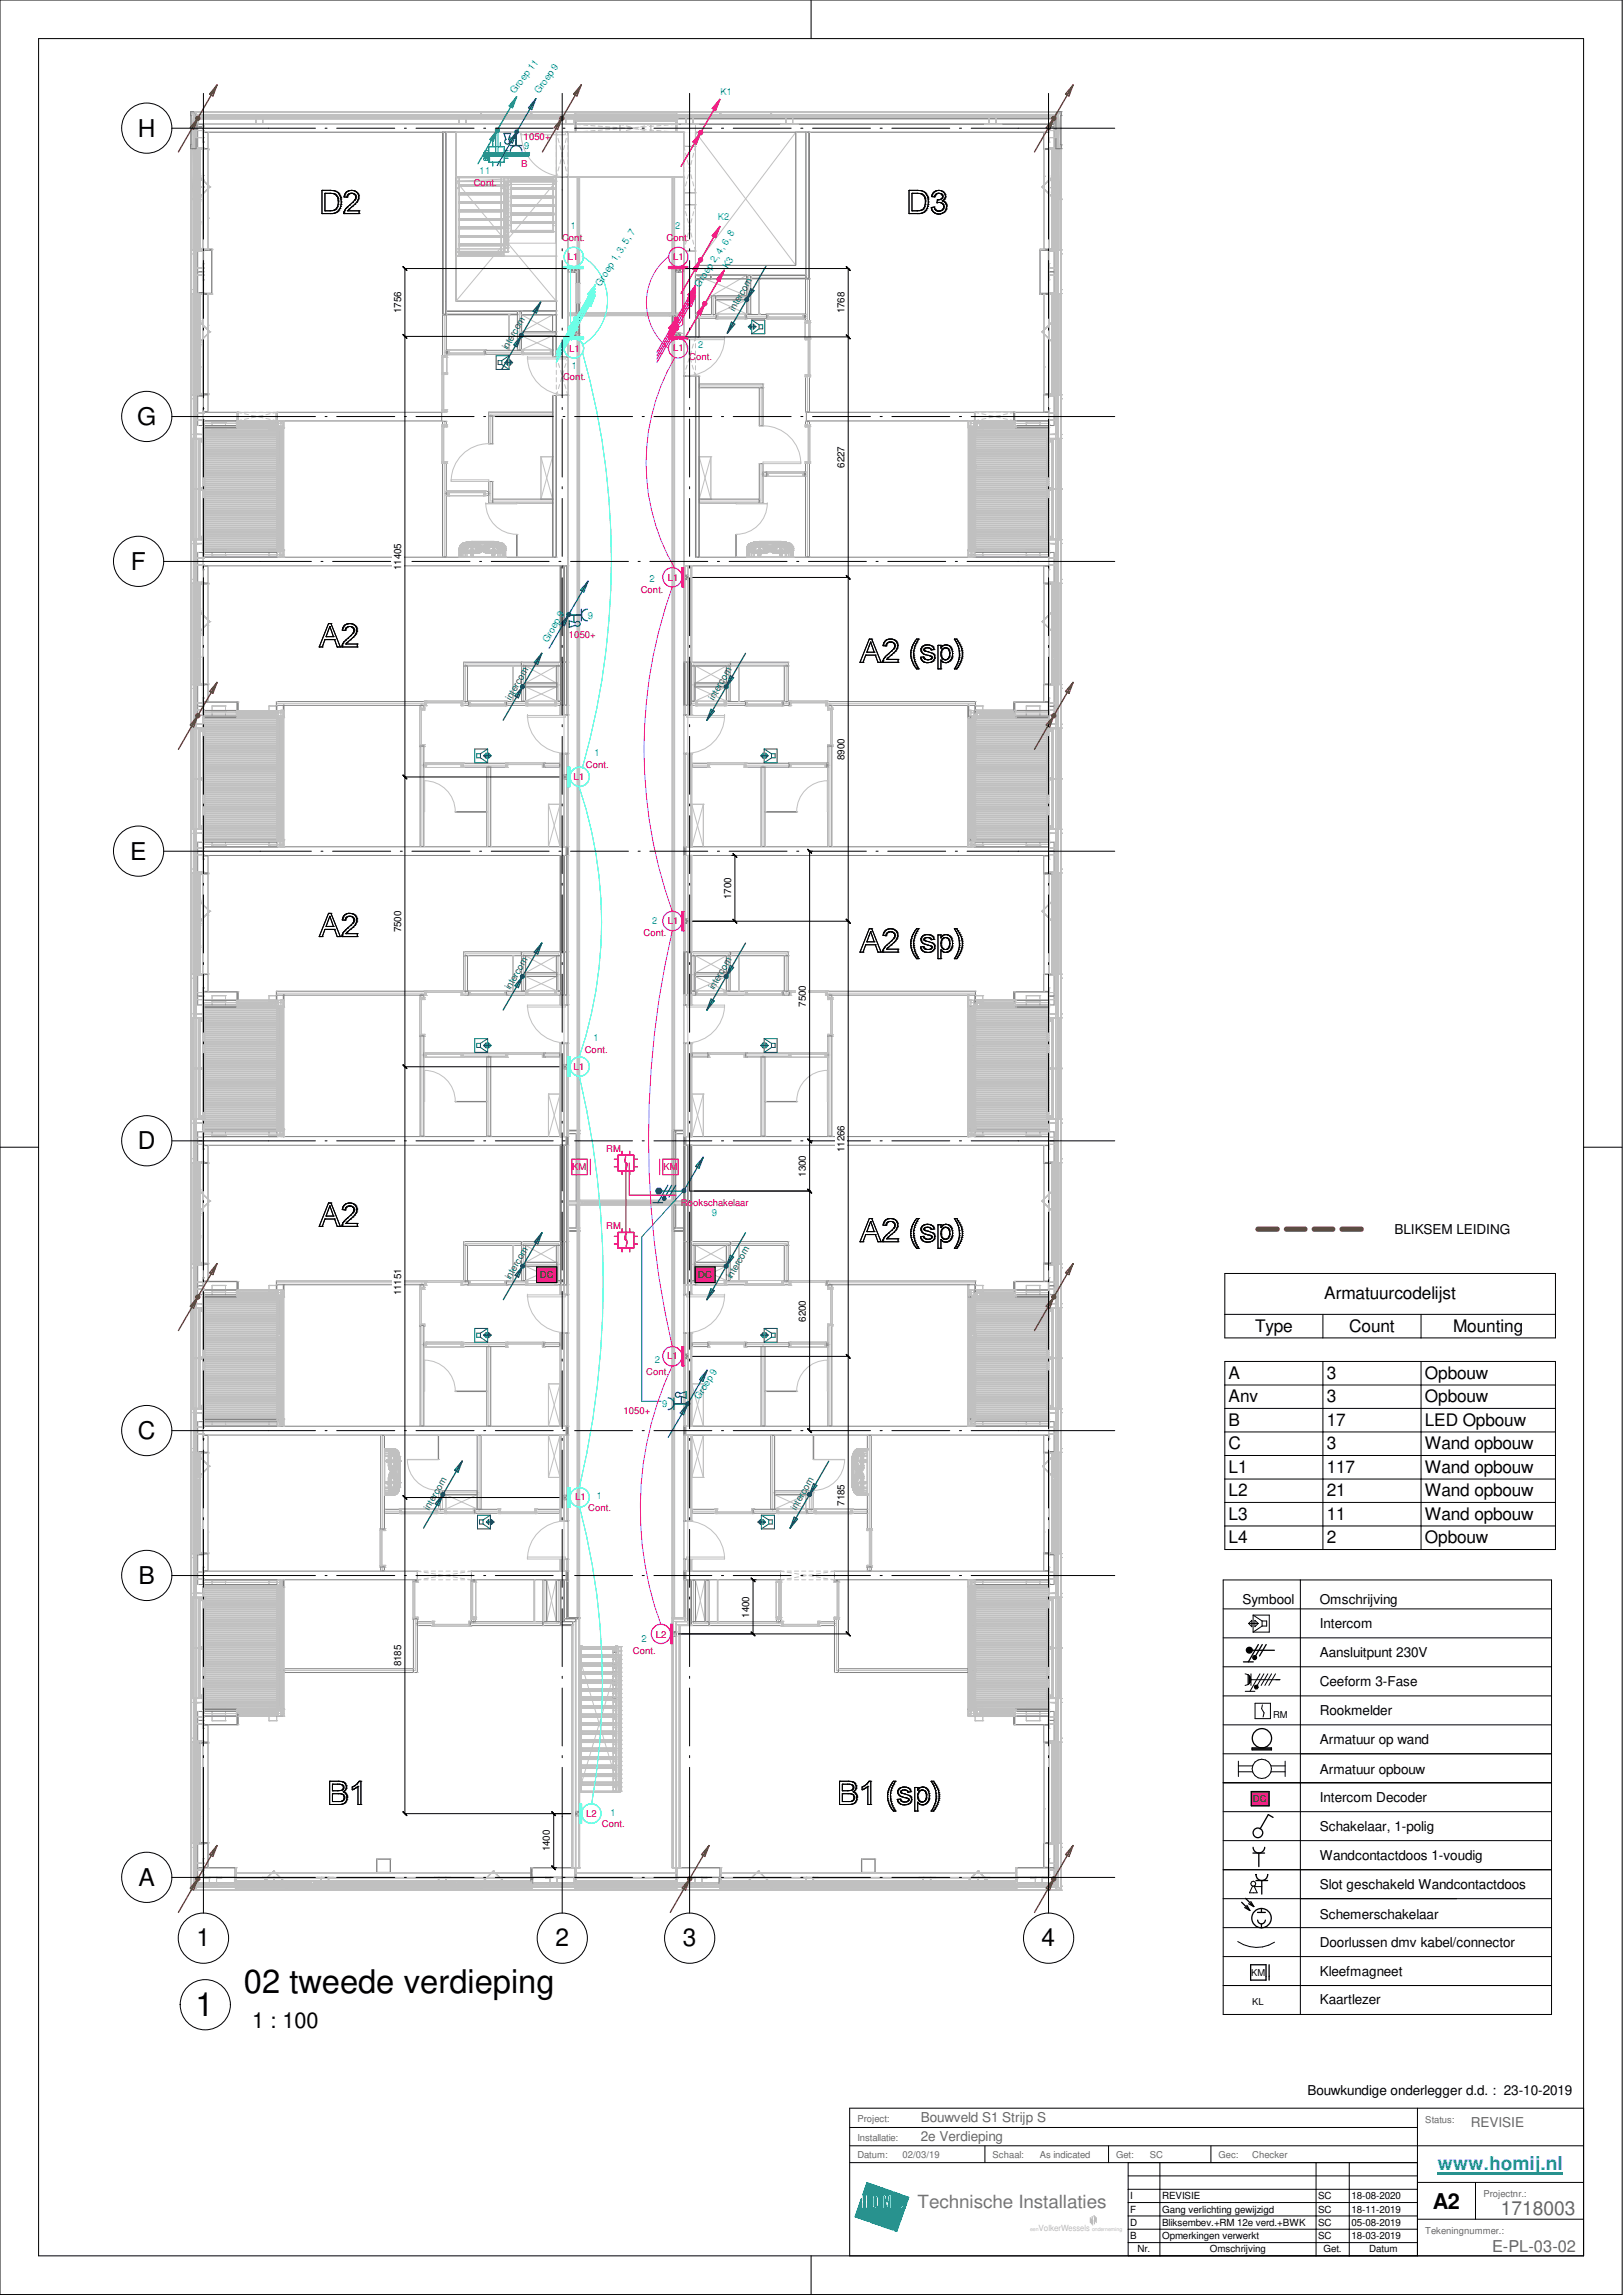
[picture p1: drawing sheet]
<svg xmlns="http://www.w3.org/2000/svg" width="420mm" height="594mm" viewBox="0 0 420 594" stroke-linecap="round" stroke-linejoin="round" font-family="sans-serif">
<defs><g id="words">
<g font-size="8.4">
<text x="63.2" y="515.8">02 tweede verdieping</text>
<text x="50.6" y="521.8">1</text>
</g>
<g font-size="6.3">
<text x="35.7" y="35.4">H</text>
<text x="35.5" y="110">G</text>
<text x="33.9" y="147.5">F</text>
<text x="33.7" y="222.5">E</text>
<text x="35.7" y="297.5">D</text>
<text x="35.7" y="372.5">C</text>
<text x="35.9" y="410">B</text>
<text x="35.9" y="488.1">A</text>
<text x="50.8" y="503.9">1</text>
<text x="143.8" y="503.9">2</text>
<text x="176.7" y="503.9">3</text>
<text x="269.7" y="503.9">4</text>
</g>
<g font-size="5.6">
<text x="65.3" y="524.9">1 : 100</text>
<text x="370.9" y="571.8">A2</text>
</g>
<text font-size="5" fill="#676767" x="388.5" y="573.3">1718003</text>
<text font-size="4.9" fill="#0080ff" x="372.2" y="561.8">www.homij.nl</text>
<text font-size="4.7" fill="#767676" x="237.5" y="571.7">Technische Installaties</text>
<g font-size="4.5">
<text x="342.8" y="336.4">Armatuurcodelijst</text>
<text x="324.9" y="344.7">Type</text>
<text x="349.2" y="344.7">Count</text>
<text x="376.2" y="344.7">Mounting</text>
<text x="318.1" y="356.9">A</text>
<text x="343.5" y="356.9">3</text>
<text x="368.9" y="356.9">Opbouw</text>
<text x="318.1" y="363">Anv</text>
<text x="343.5" y="363">3</text>
<text x="368.9" y="363">Opbouw</text>
<text x="318.1" y="369.1">B</text>
<text x="343.5" y="369.1">17</text>
<text x="368.9" y="369.1">LED Opbouw</text>
<text x="318.1" y="375.1">C</text>
<text x="343.5" y="375.1">3</text>
<text x="368.9" y="375.1">Wand opbouw</text>
<text x="318.1" y="381.2">L1</text>
<text x="343.5" y="381.2">117</text>
<text x="368.9" y="381.2">Wand opbouw</text>
<text x="318.1" y="387.3">L2</text>
<text x="343.5" y="387.3">21</text>
<text x="368.9" y="387.3">Wand opbouw</text>
<text x="318.1" y="393.4">L3</text>
<text x="343.5" y="393.4">11</text>
<text x="368.9" y="393.4">Wand opbouw</text>
<text x="318.1" y="399.5">L4</text>
<text x="343.5" y="399.5">2</text>
<text x="368.9" y="399.5">Opbouw</text>
</g>
<text font-size="4.2" fill="#676767" x="386.2" y="583">E-PL-03-02</text>
<g font-size="3.5">
<text x="361" y="319.4">BLIKSEM LEIDING</text>
<text x="321.6" y="415.1">Symbool</text>
<text x="341.7" y="415.1">Omschrijving</text>
<text x="341.7" y="421.4">Intercom</text>
<text x="341.7" y="428.9">Aansluitpunt 230V</text>
<text x="341.7" y="436.4">Ceeform 3-Fase</text>
<text x="341.7" y="443.9">Rookmelder</text>
<text x="341.7" y="451.4">Armatuur op wand</text>
<text x="341.7" y="459.3">Armatuur opbouw</text>
<text x="341.7" y="466.4">Intercom Decoder</text>
<text x="341.7" y="473.9">Schakelaar, 1-polig</text>
<text x="341.7" y="481.4">Wandcontactdoos 1-voudig</text>
<text x="341.7" y="488.9">Slot geschakeld Wandcontactdoos</text>
<text x="341.7" y="496.7">Schemerschakelaar</text>
<text x="341.7" y="503.9">Doorlussen dmv kabel/connector</text>
<text x="341.7" y="511.4">Kleefmagneet</text>
<text x="341.7" y="518.9">Kaartlezer</text>
<text x="338.5" y="542.2">Bouwkundige onderlegger d.d. : 23-10-2019</text>
</g>
<g font-size="3.5" fill="#676767">
<text x="238.4" y="549.4">Bouwveld S1 Strijp S</text>
<text x="380.7" y="550.6">REVISIE</text>
<text x="238.4" y="554.3">2e Verdieping</text>
</g>
<g font-size="2.5" fill="#0080c0">
<text x="133.2" y="24.3" transform="rotate(-52 133.2 24.3)">Groep 11</text>
<text x="139.6" y="24.4" transform="rotate(-54 139.6 24.4)">Groep 9</text>
<text x="186.5" y="24.5">K1</text>
<text x="135.7" y="38.7">9</text>
<text x="124.2" y="45">11</text>
<text x="147.7" y="59.4">1</text>
<text x="174.8" y="59.4">2</text>
<text x="185.8" y="57.1">K2</text>
<text x="188.4" y="69.7" transform="rotate(-58 188.4 69.7)">K3</text>
<text x="155.5" y="74.3" transform="rotate(-58 155.5 74.3)">Groep 1, 3, 5, 7</text>
<text x="181.1" y="74.5" transform="rotate(-57 181.1 74.5)">Groep 2, 4, 6, 8</text>
<text x="148" y="95.4">1</text>
<text x="180.7" y="90">2</text>
<text x="168.1" y="150.6">2</text>
<text x="152.1" y="160.2">9</text>
<text x="141.8" y="166.5" transform="rotate(-60 141.8 166.5)">Groep 9</text>
<text x="153.9" y="195.7">1</text>
<text x="168.9" y="239.3">2</text>
<text x="153.6" y="269.6">1</text>
<text x="184.3" y="314.8">9</text>
<text x="169.5" y="352.9">2</text>
<text x="171.4" y="364.3">9</text>
<text x="181.1" y="362.4" transform="rotate(-58 181.1 362.4)">Groep 9</text>
<text x="154.5" y="388">1</text>
<text x="166.1" y="425.1">2</text>
<text x="158.1" y="470">1</text>
</g>
<g font-size="2.5" fill="#f00">
<text x="135.6" y="36.3">1050+</text>
<text x="134.9" y="43.3">B</text>
<text x="122.6" y="48">Cont.</text>
<text x="145.5" y="62.4">Cont.</text>
<text x="172.6" y="62.4">Cont.</text>
<text x="147" y="67.4">L1</text>
<text x="174.3" y="67.4">L1</text>
<text x="147.3" y="91">L1</text>
<text x="174.2" y="91">L1</text>
<text x="178.4" y="93.1">Cont.</text>
<text x="145.8" y="98.5">Cont.</text>
<text x="165.9" y="153.6">Cont.</text>
<text x="172.8" y="150.3">L1</text>
<text x="147.3" y="165.2">1050+</text>
<text x="148.5" y="201.8">L1</text>
<text x="151.7" y="198.8">Cont.</text>
<text x="172.8" y="239.3">L1</text>
<text x="166.6" y="242.4">Cont.</text>
<text x="151.4" y="272.7">Cont.</text>
<text x="148.5" y="276.9">L1</text>
<text x="156.9" y="298.2">RM</text>
<text x="148.1" y="302.9">KM</text>
<text x="171.7" y="302.9">KM</text>
<text x="176.3" y="312.1">Rookschakelaar</text>
<text x="156.9" y="318.1">RM</text>
<text x="172.7" y="351.8">L1</text>
<text x="167.3" y="356">Cont.</text>
<text x="161.4" y="366.1">1050+</text>
<text x="148.9" y="388.4">L1</text>
<text x="152.3" y="391.1">Cont.</text>
<text x="169.8" y="424.1">L2</text>
<text x="163.8" y="428.1">Cont.</text>
<text x="151.8" y="470.4">L2</text>
<text x="155.8" y="473">Cont.</text>
</g>
<g font-size="2.5">
<text x="103.9" y="81.1" transform="rotate(-90 103.9 81.1)">1756</text>
<text x="218.6" y="81.1" transform="rotate(-90 218.6 81.1)">1768</text>
<text x="218.6" y="121.1" transform="rotate(-90 218.6 121.1)">6227</text>
<text x="103.9" y="147.6" transform="rotate(-90 103.9 147.6)">11405</text>
<text x="218.6" y="196.7" transform="rotate(-90 218.6 196.7)">8900</text>
<text x="189.3" y="232.7" transform="rotate(-90 189.3 232.7)">1700</text>
<text x="103.9" y="241.4" transform="rotate(-90 103.9 241.4)">7500</text>
<text x="208.6" y="260.6" transform="rotate(-90 208.6 260.6)">7500</text>
<text x="218.6" y="298.2" transform="rotate(-90 218.6 298.2)">11266</text>
<text x="208.6" y="304.6" transform="rotate(-90 208.6 304.6)">1300</text>
<text x="103.9" y="335.3" transform="rotate(-90 103.9 335.3)">11151</text>
<text x="208.6" y="342.1" transform="rotate(-90 208.6 342.1)">6200</text>
<text x="218.6" y="389.8" transform="rotate(-90 218.6 389.8)">7185</text>
<text x="194" y="418.7" transform="rotate(-90 194 418.7)">1400</text>
<text x="103.9" y="431.3" transform="rotate(-90 103.9 431.3)">8185</text>
<text x="329.6" y="444.7">RM</text>
<text x="142.4" y="479.3" transform="rotate(-90 142.4 479.3)">1400</text>
<text x="323.9" y="511.5">KM</text>
<text x="324.2" y="519">KL</text>
<text x="292.6" y="569.3">I</text>
<text x="300.8" y="569.3">REVISIE</text>
<text x="341.2" y="569.3">SC</text>
<text x="349.8" y="569.3">18-08-2020</text>
<text x="292.6" y="572.7">F</text>
<text x="300.8" y="572.7">Gang verlichting gewijzigd</text>
<text x="341.2" y="572.7">SC</text>
<text x="349.8" y="572.7">18-11-2019</text>
<text x="292.6" y="579.6">B</text>
<text x="292.6" y="576.2">D</text>
<text x="300.8" y="579.6">Opmerkingen verwerkt</text>
<text x="300.8" y="576.2">Bliksembev.+RM 12e verd.+BWK</text>
<text x="341.2" y="576.2">SC</text>
<text x="341.2" y="579.6">SC</text>
<text x="349.8" y="576.2">05-08-2019</text>
<text x="349.8" y="579.6">18-03-2019</text>
<text x="294.5" y="583.1">Nr.</text>
<text x="313.2" y="583.1">Omschrijving</text>
<text x="342.6" y="583.1">Get.</text>
<text x="354.4" y="583.1">Datum</text>
</g>
<g font-size="2.5" fill="#008040">
<text x="190.1" y="80.6" transform="rotate(-60 190.1 80.6)">intercom</text>
<text x="131.4" y="90.6" transform="rotate(-60 131.4 90.6)">intercom</text>
<text x="132.2" y="181.4" transform="rotate(-60 132.2 181.4)">intercom</text>
<text x="184.8" y="181.4" transform="rotate(-60 184.8 181.4)">intercom</text>
<text x="132.1" y="256.4" transform="rotate(-60 132.1 256.4)">intercom</text>
<text x="184.8" y="256.4" transform="rotate(-60 184.8 256.4)">intercom</text>
<text x="132.1" y="331.3" transform="rotate(-60 132.1 331.3)">intercom</text>
<text x="139.7" y="330.9">DC</text>
<text x="180.8" y="330.9">DC</text>
<text x="189.4" y="331.1" transform="rotate(-60 189.4 331.1)">intercom</text>
<text x="111.1" y="391" transform="rotate(-60 111.1 391)">intercom</text>
<text x="206.1" y="391" transform="rotate(-60 206.1 391)">intercom</text>
<text x="324.4" y="466.5">DC</text>
</g>
<g font-size="2.5" fill="#676767">
<text x="222" y="549.2">Project:</text>
<text x="369" y="549.5">Status:</text>
<text x="222" y="554.2">Installatie:</text>
<text x="222" y="558.7">Datum:</text>
<text x="233.6" y="558.6">02/03/19</text>
<text x="257" y="558.7">Schaal:</text>
<text x="269.2" y="558.6">As indicated</text>
<text x="289" y="558.7">Get:</text>
<text x="297.7" y="558.6">SC</text>
<text x="315.5" y="558.7">Gec:</text>
<text x="324.2" y="558.6">Checker</text>
<text x="384" y="568.7">Projectnr.:</text>
<text x="369" y="578.2">Tekeningnummer.:</text>
</g>
<text font-size="2.2" fill="#bababa" x="268.9" y="577.6">VolkerWessels</text>
<text font-size="1.4" fill="#bababa" x="282.7" y="577.6">onderneming</text>
</g></defs>
<g fill="none" stroke="#c0c0c0" stroke-width=".26">
<path d="M52.7 34.2h.1M52.7 32.2h.1M52.7 34.2h218.7M52.7 32.2h218.7M52.7 32.2v76.8M115.5 34.2h.1M115.5 34.2v46.3M118 34.2h.1M118 34.2v43.8M148.9 34.2h.1M148.9 32.2h.1M148.9 32.2v2"/>
<path d="M160.5 34.2h.1M160.5 32.2h.1M160.5 32.2v2M168.5 34.2h.1M168.5 32.2h.1M168.5 32.2v2M175.2 34.2h.1M175.2 32.2h.1M175.2 32.2v2M180 32.2h.1M180 34.2h.1M180 32.2v2"/>
<path d="M180 34.2l26 34.5M206 34.2h.1M206 34.2v34.5M206 34.2l-26 34.5M206.6 34.2h.1M206.6 32.2h.1M206.6 32.2v37.1M208.5 34.2h.1M208.5 34.2v37M271.4 34.2h.1M271.4 32.2h.1M271.4 32.2v76.8"/>
<path d="M117.4 46.9h.1M117.4 46.9v31.7M117.4 46.9h.6M118 46.9h.1M118 46.9l26 31.1M144 46.9l-26 31.1M117.4 78.6h.1M117.4 78.6h26.6M118 78h.1M118 78h26M144 78h.1M144 78.6h.1"/>
<path d="M144 78v2.5M180 68.7h.1M180 71.2h.1M180 68.7v2.5M180 68.7h26M180 71.2h28.5M184.2 76.6h.1M184.2 76.6v4.8M184.2 76.6h9.1M185.3 77.6h.1M185.3 77.6h8M185.3 77.6v3.7"/>
<path d="M193.3 71.2h.1M193.3 69.3h.1M193.3 76.6h.1M193.3 77.6h.1M193.3 69.3v7.3M193.3 77.6v3.7M193.3 69.3h13.3M206 68.7h.1M206.6 69.3h.1M208.5 71.2h.1M115.5 80.5h.1M115.5 80.5h28.5"/>
<path d="M135 86.9h.1M135 90.6h.1M135 86.9h8M135 86.9v3.7M135 90.6h8M135 81.5h.1M135 85.9h.1M135 81.5l8 4.4M135 81.5h8M135 81.5v4.4M135 85.9h8M143 81.5h.1"/>
<path d="M143 85.9h.1M143 86.9h.1M143 90.6h.1M143 81.5l-8 4.4M143 81.5v4.4M143 86.9v3.7M144 80.5h.1M180 81.4h.1M180 81.4h4.2M184.2 81.4h.1M185.3 81.3h.1M185.3 81.3h8"/>
<path d="M193.3 81.3h.1M52.7 109h.1M52.7 109h20.6M73.3 109h.1M73.3 109v35.2M140 118.2h.1M140 118.2h3M140 118.2v11M143 118.2h.1M143 118.2v11M181 118.2h.1M181 118.2h3"/>
<path d="M181 118.2v11M184 118.2h.1M184 118.2v11M250.7 109h.1M250.7 109h20.7M250.7 109v35.2M271.4 109h.1M140 129.2h.1M140 129.2h3M143 129.2h.1M181 129.2h.1M181 129.2h3"/>
<path d="M184 129.2h.1M52.7 144.2h.1M52.7 144.2v39.7M52.7 144.2h20.6M73.3 144.2h.1M250.7 144.2h.1M250.7 144.2h20.7M271.4 144.2h.1M271.4 144.2v39.7M136.1 172.4h.1M136.1 176.8h.1M136.1 177.8h.1"/>
<path d="M136.1 172.4h7.9M136.1 176.8h7.9M136.1 172.4v4.4M136.1 177.8v3.7M136.1 177.8h8M144 172.4h.1M144 176.8h.1M144 172.4v4.4M144.1 177.8h.1M144.1 177.8v3.7M179.9 177.8h.1M179.9 177.8h8.1"/>
<path d="M179.9 177.8v3.7M180 172.4h.1M180 176.8h.1M180 172.4v4.4M180 172.4h8M180 176.8h8M188 172.4h.1M188 176.8h.1M188 177.8h.1M188 172.4v4.4M188 177.8v3.7M52.7 183.9h.1"/>
<path d="M52.7 183.9h20.6M73.3 183.9h.1M73.3 183.9v35.3M136.1 181.5h.1M136.1 181.5h8M144.1 181.5h.1M179.9 181.5h.1M179.9 181.5h8.1M188 181.5h.1M250.7 183.9h.1M250.7 183.9v35.3M250.7 183.9h20.7"/>
<path d="M271.4 183.9h.1M52.7 219.2h.1M52.7 219.2v39.8M52.7 219.2h20.6M73.3 219.2h.1M142 208.2h.1M142 219.2h.1M142 219.2h3M142 208.2v11M142 208.2h3M145 208.2h.1M145 219.2h.1"/>
<path d="M145 208.2v11M179.1 208.2h.1M179.1 219.2h.1M179.1 219.2h3M179.1 208.2v11M179.1 208.2h3M182.1 208.2h.1M182.1 219.2h.1M182.1 208.2v11M250.7 219.2h.1M250.7 219.2h20.7M271.4 219.2h.1"/>
<path d="M271.4 219.2v39.8M52.7 259h.1M52.7 259h20.6M73.3 259h.1M73.3 259v35.2M136.1 247.4h.1M136.1 251.8h.1M136.1 252.8h.1M136.1 256.5h.1M136.1 247.4v4.4M136.1 252.8v3.7M136.1 247.4h7.9"/>
<path d="M136.1 251.8h7.9M136.1 252.8h8M136.1 256.5h8M144 247.4h.1M144 251.8h.1M144 247.4v4.4M144.1 256.5h.1M144.1 252.8h.1M144.1 252.8v3.7M179.9 252.8h.1M179.9 256.5h.1M179.9 252.8v3.7"/>
<path d="M179.9 252.8h8.1M179.9 256.5h8.1M180 247.4h.1M180 251.8h.1M180 247.4v4.4M180 247.4h8M180 251.8h8M188 247.4h.1M188 251.8h.1M188 256.5h.1M188 252.8h.1M188 247.4v4.4"/>
<path d="M188 252.8v3.7M250.7 259h.1M250.7 259v35.2M250.7 259h20.7M271.4 259h.1M52.7 294.2h.1M52.7 294.2v39.7M52.7 294.2h20.6M73.3 294.2h.1M142 283.2h.1M142 294.2h.1M142 294.2h3"/>
<path d="M142 283.2v11M142 283.2h3M145 283.2h.1M145 294.2h.1M145 283.2v11M179.1 283.2h.1M179.1 294.2h.1M179.1 294.2h3M179.1 283.2v11M179.1 283.2h3M182.1 294.2h.1M182.1 283.2h.1"/>
<path d="M182.1 283.2v11M250.7 294.2h.1M250.7 294.2h20.7M271.4 294.2h.1M271.4 294.2v39.7M52.7 333.9h.1M52.7 333.9h20.6M73.3 333.9h.1M73.3 333.9v35.3M136.1 322.4h.1M136.1 326.8h.1M136.1 327.8h.1"/>
<path d="M136.1 331.5h.1M136.1 322.4v4.4M136.1 327.8v3.7M136.1 322.4h7.9M136.1 326.8h7.9M136.1 327.8h8M136.1 331.5h8M144 322.4h.1M144 326.8h.1M144 322.4v4.4M144.1 331.5h.1M144.1 327.8h.1"/>
<path d="M144.1 327.8v3.7M179.9 327.8h.1M179.9 331.5h.1M179.9 327.8v3.7M179.9 327.8h8.1M179.9 331.5h8.1M180 322.4h.1M180 326.8h.1M180 322.4v4.4M180 322.4h8M180 326.8h8M188 322.4h.1"/>
<path d="M188 326.8h.1M188 331.5h.1M188 327.8h.1M188 322.4v4.4M188 327.8v3.7M250.7 333.9h.1M250.7 333.9v35.3M250.7 333.9h20.7M271.4 333.9h.1M142 358.2h.1M142 358.2v11M142 358.2h3"/>
<path d="M145 358.2h.1M145 358.2v11M179.1 358.2h.1M179.1 358.2v11M179.1 358.2h3M182.1 358.2h.1M182.1 358.2v11M52.7 369.2h.1M52.7 369.2v39.7M52.7 369.2h20.6M73.3 369.2h.1M142 371.5h.1"/>
<path d="M142 369.2h.1M142 369.2h3M142 371.5h3M142 371.5v10.9M145 371.5h.1M145 369.2h.1M145 371.5v10.9M179.1 371.5h.1M179.1 369.2h.1M179.1 369.2h3M179.1 371.5h3M179.1 371.5v10.9"/>
<path d="M182.1 371.5h.1M182.1 369.2h.1M182.1 371.5v10.9M250.7 369.2h.1M250.7 369.2h20.7M271.4 369.2h.1M271.4 369.2v39.7M115.4 386.9h.1M115.4 390.6h.1M115.4 386.9h8.1M115.4 390.6h8.1M115.4 386.9v3.7"/>
<path d="M123.5 386.9h.1M123.5 390.6h.1M123.5 386.9v3.7M142 382.4h.1M142 382.4h3M145 382.4h.1M179.1 382.4h.1M179.1 382.4h3M182.1 382.4h.1M200.5 386.9h.1M200.5 390.6h.1M200.5 386.9h8.1"/>
<path d="M200.5 386.9v3.7M200.5 390.6h8.1M208.6 386.9h.1M208.6 390.6h.1M208.6 386.9v3.7M52.7 408.9h.1M52.7 408.9h20.6M73.3 408.9h.1M73.3 408.9v35.3M141.5 408.9h.1M141.5 419.8h.1M141.5 408.9h2.5"/>
<path d="M141.5 419.8h2.5M141.5 408.9v10.9M144 408.9h.1M144 419.8h.1M144 408.9v10.9M180 408.9h.1M180 419.8h.1M180 408.9v10.9M180 408.9h2.5M180 419.8h2.5M182.5 408.9h.1M182.5 419.8h.1"/>
<path d="M182.5 408.9v10.9M250.7 408.9h.1M250.7 408.9v35.3M250.7 408.9h20.7M271.4 408.9h.1M149.8 428.4h.1M149.8 428.4h10.6M149.8 428.4v35.6M160.4 428.4h.1M160.4 428.4v35.6M52.7 444.2h.1M52.7 444.2v41.8"/>
<path d="M52.7 444.2h20.6M73.3 444.2h.1M250.7 444.2h.1M250.7 444.2h20.7M271.4 444.2h.1M271.4 444.2v41.8M149.8 464h.1M149.8 464h10.6M160.4 464h.1M52.7 486h.1M52.7 486h218.7M271.4 486h.1"/>
</g>
<path d="M52.7 32.2h218.7v2h-218.7z" fill="#fff"/>
<path d="M52.7 32.2h96.2v2h-96.2zM177 34.2h-1.8v-2h96.2v2h-91.4" fill="none" stroke="#808080" stroke-width=".26"/>
<g fill="none" stroke="#c0c0c0" stroke-width=".26">
<path d="M52.7 34.2h.1M52.7 32.2h.1M148.9 34.2h.1M148.9 32.2h.1M148.9 32.2l1.4 .1M148.9 32.2v.6M148.9 33.6v.6M148.9 32.2h1.3M148.9 34.2h1.3M150.3 34.1l-1.4 .1M151 32.2h1.1M151 34.2h1.1"/>
<path d="M151.1 32.3l1 .1M152.1 34h-1M153 32.5l1.1 .1M153 32.2h1.1M153 34.2h1.1M154.1 33.8l-1.1 .1M154.9 32.6l1.1 .1M154.9 32.2h1.1M154.9 34.2h1.1M156 33.7h-1.1M156.7 32.2h1.1M156.7 34.2h1.1"/>
<path d="M156.8 32.8l1.1 .1M157.9 33.5l-1.1 .1M158.6 32.2h1.1M158.6 34.2h1.1M158.7 32.9l1 .1M159.7 33.4h-1M160.5 33.1h1.1M160.5 32.2h1.1M160.5 34.2h1.1M161.6 33.2l-1.1 .1M162.4 33.2l1.1 .1M162.4 32.2h1.1"/>
<path d="M162.4 34.2h1.1M163.5 33.1h-1.1M164.3 33.4h1.1M164.3 32.2h1.1M164.3 34.2h1.1M165.4 32.9l-1.1 .1M166.2 33.5l1.1 .1M166.2 32.2h1.1M166.2 34.2h1.1M167.3 32.8l-1.1 .1M168.1 33.7h1.1M168.1 32.2h1.1"/>
<path d="M168.1 34.2h1.1M169.2 32.6l-1.1 .1M170 33.8l1.1 .1M170.1 32.2h1.1M170.1 34.2h1.1M171.1 32.5l-1.1 .1M171.9 34h1.1M172 32.2h1M172 34.2h1M173 32.3l-1.1 .1M173.8 34.1l1.4 .1M173.8 32.2h1.4"/>
<path d="M173.8 34.2h1.4M175.2 34.2h.1M175.2 32.2h.1M175.2 32.2l-1.4 .1M175.2 32.2v.6M175.2 33.6v.6M271.4 34.2h.1M271.4 32.2h.1"/>
</g>
<path d="M52.7 106.7h61.6v2.3h-61.6z" fill="#fff"/>
<path d="M52.7 106.7h8.7v2.3h-8.7zM71.8 106.7h42.5v2.3h-42.5z" fill="none" stroke="#808080" stroke-width=".26"/>
<path d="M52.7 109h.1M52.7 106.7h.1M61.4 109h.1M61.4 106.7h.1M71.8 109h.1M71.8 106.7h.1M114.3 109h.1M114.3 106.7h.1" fill="none" stroke="#c0c0c0" stroke-width=".26"/>
<path d="M52.7 144.2h94.3v2.3h-94.3z" fill="#fff"/>
<path d="M144 144.2h-91.3v2.3h94.3v-2.3" fill="none" stroke="#808080" stroke-width=".26"/>
<path d="M52.7 146.5h.1M52.7 144.2h.1M147 146.5h.1" fill="none" stroke="#c0c0c0" stroke-width=".26"/>
<path d="M177 144.2h94.4v2.3h-94.4z" fill="#fff"/>
<path d="M177 144.2v2.3h94.4v-2.3h-91.4" fill="none" stroke="#808080" stroke-width=".26"/>
<path d="M177 146.5h.1M271.4 146.5h.1M271.4 144.2h.1" fill="none" stroke="#c0c0c0" stroke-width=".26"/>
<path d="M52.7 219.2h93.9v2.2h-93.9z" fill="#fff"/>
<path d="M52.7 219.2h93.9v2.2h-93.9z" fill="none" stroke="#808080" stroke-width=".26"/>
<path d="M52.7 219.2h.1M146.6 219.2h.1M52.7 221.4h.1M146.6 221.4h.1" fill="none" stroke="#c0c0c0" stroke-width=".26"/>
<path d="M177.5 219.2h93.9v2.2h-93.9z" fill="#fff"/>
<path d="M177.5 219.2h93.9v2.2h-93.9z" fill="none" stroke="#808080" stroke-width=".26"/>
<path d="M177.5 219.2h.1M271.4 219.2h.1M177.5 221.4h.1M271.4 221.4h.1" fill="none" stroke="#c0c0c0" stroke-width=".26"/>
<path d="M52.7 294.2h93.9v2.3h-93.9z" fill="#fff"/>
<path d="M52.7 294.2h93.9v2.3h-93.9z" fill="none" stroke="#808080" stroke-width=".26"/>
<path d="M52.7 296.5h.1M52.7 294.2h.1M146.6 296.5h.1M146.6 294.2h.1" fill="none" stroke="#c0c0c0" stroke-width=".26"/>
<path d="M177.5 294.2h93.9v2.3h-93.9z" fill="#fff"/>
<path d="M177.5 294.2h93.9v2.3h-93.9z" fill="none" stroke="#808080" stroke-width=".26"/>
<path d="M177.5 296.5h.1M177.5 294.2h.1M271.4 296.5h.1M271.4 294.2h.1" fill="none" stroke="#c0c0c0" stroke-width=".26"/>
<path d="M52.7 369.2h93.9v2.3h-93.9z" fill="#fff"/>
<path d="M52.7 369.2h93.9v2.3h-93.9z" fill="none" stroke="#808080" stroke-width=".26"/>
<path d="M52.7 371.5h.1M52.7 369.2h.1M146.6 371.5h.1M146.6 369.2h.1" fill="none" stroke="#c0c0c0" stroke-width=".26"/>
<path d="M177.5 369.2h93.9v2.3h-93.9z" fill="#fff"/>
<path d="M177.5 369.2h93.9v2.3h-93.9z" fill="none" stroke="#808080" stroke-width=".26"/>
<path d="M177.5 371.5h.1M177.5 369.2h.1M271.4 371.5h.1M271.4 369.2h.1" fill="none" stroke="#c0c0c0" stroke-width=".26"/>
<path d="M52.7 406.7h93.9v2.2h-93.9z" fill="#fff"/>
<path d="M52.7 406.7h55.3v2.2h-55.3zM122 406.7h24.6v2.2h-24.6z" fill="none" stroke="#808080" stroke-width=".26"/>
<path d="M52.7 408.9h.1M52.7 406.7h.1M108 408.9h.1M108 406.7h.1M122 408.9h.1M122 406.7h.1M146.6 408.9h.1M146.6 406.7h.1" fill="none" stroke="#c0c0c0" stroke-width=".26"/>
<path d="M177.5 406.7h93.9v2.2h-93.9z" fill="#fff"/>
<path d="M177.5 406.7h24.6v2.2h-24.6zM216 406.7h55.4v2.2h-55.4z" fill="none" stroke="#808080" stroke-width=".26"/>
<g fill="none" stroke="#c0c0c0" stroke-width=".26">
<path d="M108 406.7l1 .2M108 406.7v.7M108 408.2v.7M108 406.7h.9M108 408.9h.9M109 408.8l-1 .1M109.7 406.7h1.1M109.7 408.9h1.1M109.8 407l1.1 .2M110.9 408.5l-1.1 .2M111.6 406.7h1.1M111.6 408.9h1.1"/>
<path d="M111.7 407.3l1.1 .2M112.8 408.2l-1.1 .2M113.5 407.6l1.1 .2M113.5 406.7h1.1M113.5 408.9h1.1M114.6 407.9l-1.1 .2M115.4 407.9l1.1 .2M115.4 406.7h1.1M115.4 408.9h1.1M116.5 407.6l-1.1 .2M117.3 408.2l1.1 .2M117.3 406.7h1.1"/>
<path d="M117.3 408.9h1.1M118.4 407.3l-1.1 .2M119.2 408.5l1.1 .2M119.3 406.7h1.1M119.3 408.9h1.1M120.3 407l-1.1 .2M121.1 408.8l.9 .1M121.2 406.7h.8M121.2 408.9h.8M122 406.7l-.9 .2M122 406.7v.7M122 408.2v.7"/>
<path d="M177.5 408.9h.1M177.5 406.7h.1M202.1 408.9h.1M202.1 406.7h.1M202.1 406.7h.8M202.1 408.9h.8M202.1 406.7l.9 .2M202.1 406.7v.7M202.1 408.2v.7M203 408.8l-.9 .1M203.8 406.7h1.1M203.8 408.9h1.1"/>
<path d="M203.8 407l1.1 .2M204.9 408.5l-1.1 .2M205.7 406.7h1.1M205.7 408.9h1.1M205.7 407.3l1.1 .2M206.8 408.2l-1.1 .2M207.5 406.7h1.1M207.5 408.9h1.1M207.6 407.6l1.1 .2M208.7 407.9l-1.1 .2M209.4 406.7h1.1M209.4 408.9h1.1"/>
<path d="M209.4 407.9l1.1 .2M210.5 407.6l-1.1 .2M211.3 406.7h1.1M211.3 408.9h1.1M211.3 408.2l1.1 .2M212.4 407.3l-1.1 .2M213.2 408.5l1 .2M213.2 406.7h1.1M213.2 408.9h1.1M214.2 407l-1 .2M215.1 408.8l.9 .1M215.1 406.7h.9"/>
<path d="M215.1 408.9h.9M216 408.9h.1M216 406.7h.1M216 406.7l-.9 .2M216 406.7v.7M216 408.2v.7M271.4 408.9h.1M271.4 406.7h.1"/>
</g>
<path d="M206 34.2h2.5v34.5h-2.5z" fill="#fff"/>
<path d="M206 68.7v-34.5h2.5v34.5" fill="none" stroke="#808080" stroke-width=".26"/>
<path d="M206 34.2h.1M208.5 34.2h.1M206 68.7h.1" fill="none" stroke="#c0c0c0" stroke-width=".26"/>
<path d="M180 68.7h28.5v2.5h-28.5z" fill="#fff"/>
<path d="M206 68.7h-26v2.5h28.5v-2.5" fill="none" stroke="#808080" stroke-width=".26"/>
<path d="M180 68.7h.1M180 71.2h.1M208.5 71.2h.1" fill="none" stroke="#c0c0c0" stroke-width=".26"/>
<path d="M177 34.2h3v110h-3z" fill="#fff"/>
<path d="M177 34.2v3.7h3v-3.7M177 49.9h3v3.1h-3zM177 65h3v22.3h-3zM177 144.2v-46.8h3v46.8" fill="none" stroke="#808080" stroke-width=".26"/>
<g fill="none" stroke="#c0c0c0" stroke-width=".26">
<path d="M177 34.2h.1M177 37.9h.1M180 37.9h.1M180 34.2h.1M177 49.9h.1M177 53h.1M180 53h.1M180 49.9h.1M177 65h.1M180 65h.1M177 87.3h.1M177 97.4h.1"/>
<path d="M180 97.4h.1M180 87.3h.1M180 144.2h.1"/>
</g>
<path d="M144 45.9h3v98.3h-3z" fill="#fff"/>
<path d="M144 45.9h3v46.4h-3zM144 144.2v-41.8h3v41.8" fill="none" stroke="#808080" stroke-width=".26"/>
<g fill="none" stroke="#c0c0c0" stroke-width=".26">
<path d="M144 34.2l.3 .9M144 34.2v.7M144 35.7v1.1M144 37.6v1.1M144 39.5v1.1M144 34.2h1.1M144.4 35.8l.3 1.1M144.9 37.7l.3 1M145.4 39.5l.3 1.1M145.7 39.5l-.3 1.1M145.9 34.2h1.1M146.1 37.7l-.2 1"/>
<path d="M146.6 35.8l-.3 1.1M147 34.2l-.2 .9M147 34.2v.7M147 35.7v1.1M147 37.6v1.1M147 39.5v1.1M177 37.9l.3 1M177 37.9h1.1M177 37.9v.8M177 39.5v1.1M177.5 39.7l.3 1M178.9 37.9h1.1"/>
<path d="M179.6 39.7l-.3 1M180 37.9l-.2 1M180 37.9v.8M180 39.5v1.1M144 45.9h.1M144 45.9h1.1M144 41.4v1.1M144 43.3v1.1M144 45.2v.7M144.3 45l-.3 .9M144.7 43.2l-.3 1M145.2 41.4l-.3 1"/>
<path d="M145.9 41.4l.2 1M145.9 45.9h1.1M146.3 43.2l.3 1M146.8 45l.2 .9M147 45.9h.1M147 41.4v1.1M147 43.3v1.1M147 45.2v.7M177 49.9h1.1M177 41.4v1.1M177 43.4v1.1M177 45.3v1.1"/>
<path d="M177 47.2v1.1M177 49.1v.8M177 53v.8M177 54.7v1.1M177 56.6v1.1M177 58.5v1.1M177 53l.3 1M177 53h1.1M177.3 48.9l-.3 1M177.5 54.8l.3 1M177.8 47l-.3 1.1M177.9 41.5l.3 1.1"/>
<path d="M177.9 56.6l.3 1.1M178.2 45.2l-.3 1.1M178.4 43.4l.3 1M178.4 58.5l.3 1M178.7 43.4l-.3 1M178.7 58.5l-.3 1M178.9 45.2l.2 1.1M178.9 49.9h1.1M178.9 53h1.1M179.1 41.5l-.2 1.1M179.1 56.6l-.2 1.1M179.3 47l.3 1.1"/>
<path d="M179.6 54.8l-.3 1M179.8 48.9l.2 1M180 41.4v1.1M180 43.4v1.1M180 45.3v1.1M180 47.2v1.1M180 49.1v.8M180 53v.8M180 54.7v1.1M180 56.6v1.1M180 58.5v1.1M180 53l-.2 1"/>
<path d="M177 60.3v1.1M177 62.2v1.1M177 64.1v.9M177 65h1.1M177.3 64l-.3 1M177.8 62.1l-.3 1.1M178.2 60.3l-.3 1.1M178.9 60.3l.2 1.1M178.9 65h1.1M179.3 62.1l.3 1.1M179.8 64l.2 1M180 60.3v1.1"/>
<path d="M180 62.2v1.1M180 64.1v.9M144 92.3h.1M144 92.3v.8M144 93.9v1.1M144 95.8v1.1M144 97.7v1.1M144 99.7v1.1M144 92.3l.4 1M144 92.3h1.1M144.6 94.1l.3 1M144.9 99.6l-.3 1"/>
<path d="M145.1 95.9l.3 1M145.4 97.7l-.3 1.1M145.7 97.7l.3 1.1M145.9 92.3h1.1M146 95.9l-.3 1M146.2 99.6l.3 1M146.5 94.1l-.3 1M147 92.3h.1M147 92.3v.8M147 93.9v1.1M147 95.8v1.1M147 97.7v1.1"/>
<path d="M147 99.7v1.1M147 92.3l-.3 1M144 102.4h.1M144 101.6v.8M144 102.4h1.1M144.4 101.4l-.4 1M145.9 102.4h1.1M146.7 101.4l.3 1M147 102.4h.1M147 101.6v.8M144 144.2h.1"/>
</g>
<path d="M208.7 106.7h62.7v2.3h-62.7z" fill="#fff"/>
<path d="M208.7 106.7h43.6v2.3h-43.6zM262.7 106.7h8.7v2.3h-8.7z" fill="none" stroke="#808080" stroke-width=".26"/>
<g fill="none" stroke="#c0c0c0" stroke-width=".26">
<path d="M177 87.3l.3 1M177 87.3h1.1M177 97.4h1.1M177 87.3v.8M177 88.9v1.1M177 90.8v1.1M177 92.8v1.1M177 94.7v1.1M177 96.6v.8M177.3 96.4l-.3 1M177.5 89.1l.4 1M177.9 94.5l-.4 1.1"/>
<path d="M178.1 90.9l.3 1M178.4 92.7l-.3 1.1M178.6 92.7l.4 1.1M178.9 87.3h1.1M178.9 97.4h1.1M179 90.9l-.4 1M179.2 94.5l.3 1.1M179.5 89.1l-.3 1M179.7 96.4l.3 1M180 87.3l-.3 1M180 87.3v.8M180 88.9v1.1"/>
<path d="M180 90.8v1.1M180 92.8v1.1M180 94.7v1.1M180 96.6v.8M61.4 106.7h1M61.4 109h1M61.4 106.7l1.1 .2M61.4 106.7v.7M61.4 108.2v.8M62.5 108.7l-1.1 .3M63.2 106.7h1.1M63.2 109h1.1"/>
<path d="M63.3 107.1l1 .3M64.3 108.3l-1 .2M65.1 106.7h1.1M65.1 109h1.1M65.1 107.5l1.1 .2M66.2 107.9l-1.1 .3M67 107.9l1.1 .3M67 106.7h1.1M67 109h1.1M68.1 107.5l-1.1 .2M68.8 108.3l1.1 .2M68.9 106.7h1.1"/>
<path d="M68.9 109h1.1M69.9 107.1l-1.1 .3M70.7 108.7l1.1 .3M70.8 106.7h1M70.8 109h1M71.8 106.7l-1.1 .2M71.8 106.7v.7M71.8 108.2v.8M208.7 109h.1M208.7 106.7h.1M252.3 109h.1M252.3 106.7h.1"/>
<path d="M252.3 106.7l1.1 .2M252.3 106.7v.7M252.3 108.2v.8M252.3 106.7h1M252.3 109h1M253.4 108.7l-1.1 .3M254.1 106.7h1.1M254.1 109h1.1M254.2 107.1l1 .3M255.2 108.3l-1 .2M256 106.7h1.1M256 109h1.1"/>
<path d="M256 107.5l1.1 .2M257.1 107.9l-1.1 .3M257.9 107.9l1.1 .3M257.9 106.7h1.1M257.9 109h1.1M259 107.5l-1.1 .2M259.7 108.3l1.1 .2M259.8 106.7h1.1M259.8 109h1.1M260.8 107.1l-1.1 .3M261.6 108.7l1.1 .3M261.7 106.7h1"/>
<path d="M261.7 109h1M262.7 109h.1M262.7 106.7h.1M262.7 106.7l-1.1 .2M262.7 106.7v.7M262.7 108.2v.8M271.4 109h.1M271.4 106.7h.1"/>
</g>
<path d="M52.7 483.5h8.2v2.5h-8.2z" fill="#fff"/>
<path d="M52.7 483.5h8.2v2.5h-8.2z" fill="none" stroke="#808080" stroke-width=".34"/>
<path d="M52.7 486h.1M52.7 483.5h.1M60.9 483.5h.1M60.9 486h.1" fill="none" stroke="#c0c0c0" stroke-width=".26"/>
<path d="M263.2 483.5h8.2v2.5h-8.2z" fill="#fff"/>
<path d="M263.2 483.5h8.2v2.5h-8.2z" fill="none" stroke="#808080" stroke-width=".34"/>
<path d="M263.2 486h.1M263.2 483.5h.1M271.4 483.5h.1M271.4 486h.1" fill="none" stroke="#c0c0c0" stroke-width=".26"/>
<path d="M137.7 483.5h11.2v2.5h-11.2z" fill="#fff"/>
<path d="M137.7 483.5h11.2v2.5h-11.2z" fill="none" stroke="#808080" stroke-width=".34"/>
<path d="M137.7 486h.1M137.7 483.5h.1M148.9 483.5h.1M148.9 486h.1" fill="none" stroke="#c0c0c0" stroke-width=".26"/>
<path d="M175.2 483.5h11.2v2.5h-11.2z" fill="#fff"/>
<path d="M175.2 483.5h11.2v2.5h-11.2z" fill="none" stroke="#808080" stroke-width=".34"/>
<path d="M175.2 486h.1M175.2 483.5h.1M186.4 483.5h.1M186.4 486h.1" fill="none" stroke="#c0c0c0" stroke-width=".26"/>
<path d="M97.5 481.2h3.5v3.5h-3.5z" fill="#fff"/>
<path d="M97.5 481.2h3.5v3.5h-3.5z" fill="none" stroke="#808080" stroke-width=".34"/>
<path d="M97.5 484.7h.1M97.5 481.2h.1M101 481.2h.1M101 484.7h.1" fill="none" stroke="#c0c0c0" stroke-width=".26"/>
<path d="M223.1 481.2h3.4v3.5h-3.4z" fill="#fff"/>
<path d="M223.1 481.2h3.4v3.5h-3.4z" fill="none" stroke="#808080" stroke-width=".34"/>
<path d="M223.1 484.7h.1M223.1 481.2h.1M226.5 481.2h.1M226.5 484.7h.1" fill="none" stroke="#c0c0c0" stroke-width=".26"/>
<path d="M52.7 444.2h8.7v2.2h-8.7z" fill="#fff"/>
<path d="M52.7 444.2h8.7v2.2h-8.7z" fill="none" stroke="#808080" stroke-width=".34"/>
<path d="M52.7 446.4h.1M52.7 444.2h.1M61.4 444.2h.1M61.4 446.4h.1" fill="none" stroke="#c0c0c0" stroke-width=".26"/>
<path d="M262.7 444.2h8.7v2.2h-8.7z" fill="#fff"/>
<path d="M262.7 444.2h8.7v2.2h-8.7z" fill="none" stroke="#808080" stroke-width=".34"/>
<path d="M262.7 446.4h.1M262.7 444.2h.1M271.4 444.2h.1M271.4 446.4h.1" fill="none" stroke="#c0c0c0" stroke-width=".26"/>
<path d="M52.7 331.7h8.7v2.2h-8.7z" fill="#fff"/>
<path d="M52.7 331.7h8.7v2.2h-8.7z" fill="none" stroke="#808080" stroke-width=".34"/>
<path d="M52.7 333.9h.1M52.7 331.7h.1M61.4 331.7h.1M61.4 333.9h.1" fill="none" stroke="#c0c0c0" stroke-width=".26"/>
<path d="M262.7 331.7h8.7v2.2h-8.7z" fill="#fff"/>
<path d="M262.7 331.7h8.7v2.2h-8.7z" fill="none" stroke="#808080" stroke-width=".34"/>
<path d="M262.7 333.9h.1M262.7 331.7h.1M271.4 331.7h.1M271.4 333.9h.1" fill="none" stroke="#c0c0c0" stroke-width=".26"/>
<path d="M52.7 256.8h8.7v2.2h-8.7z" fill="#fff"/>
<path d="M52.7 256.8h8.7v2.2h-8.7z" fill="none" stroke="#808080" stroke-width=".34"/>
<path d="M52.7 259h.1M52.7 256.8h.1M61.4 256.8h.1M61.4 259h.1" fill="none" stroke="#c0c0c0" stroke-width=".26"/>
<path d="M262.7 256.8h8.7v2.2h-8.7z" fill="#fff"/>
<path d="M262.7 256.8h8.7v2.2h-8.7z" fill="none" stroke="#808080" stroke-width=".34"/>
<path d="M262.7 259h.1M262.7 256.8h.1M271.4 256.8h.1M271.4 259h.1" fill="none" stroke="#c0c0c0" stroke-width=".26"/>
<path d="M52.7 181.7h8.7v2.2h-8.7z" fill="#fff"/>
<path d="M52.7 181.7h8.7v2.2h-8.7z" fill="none" stroke="#808080" stroke-width=".34"/>
<path d="M52.7 183.9h.1M52.7 181.7h.1M61.4 181.7h.1M61.4 183.9h.1" fill="none" stroke="#c0c0c0" stroke-width=".26"/>
<path d="M262.7 181.7h8.7v2.2h-8.7z" fill="#fff"/>
<path d="M262.7 181.7h8.7v2.2h-8.7z" fill="none" stroke="#808080" stroke-width=".34"/>
<path d="M262.7 183.9h.1M262.7 181.7h.1M271.4 181.7h.1M271.4 183.9h.1" fill="none" stroke="#c0c0c0" stroke-width=".26"/>
<path d="M52.7 64.8h2.1v11.1h-2.1z" fill="#fff"/>
<path d="M52.7 64.8h2.1v11.1h-2.1z" fill="none" stroke="#808080" stroke-width=".34"/>
<path d="M52.7 64.8h.1M52.7 75.9h.1M54.8 64.8h.1M54.8 75.9h.1" fill="none" stroke="#c0c0c0" stroke-width=".26"/>
<path d="M269.2 64.8h2.2v11.1h-2.2z" fill="#fff"/>
<path d="M269.2 64.8h2.2v11.1h-2.2z" fill="none" stroke="#808080" stroke-width=".34"/>
<g fill="none" stroke="#c0c0c0" stroke-width=".26">
<path d="M115.5 32.2h64.5M180 32.2h.1M180 32.2v49.2M117.4 46.9h26.6M118 46.9h.1M118 45.8h.1M118 45.8v1.1M118 45.8h26M144 46.9h.1M144 45.8h.1M144 45.8v32.8M269.2 64.8h.1"/>
<path d="M269.2 75.9h.1M271.4 64.8h.1M271.4 75.9h.1M54.9 111.1h.1M54.9 109.3h.1M54.9 109.1h.1M54.9 109.1v2M54.9 109.3h3.5M54.9 111.1h3.5M54.9 109.1h3.5M58.4 109.1h.1M58.4 109.2h.1"/>
<path d="M58.4 109.3h.1M58.4 111h.1M58.4 109.1v2M54.9 144.2h.1M54.9 144.1h.1M54.9 144h.1M54.9 142.2h.1M54.9 144h3.5M54.9 142.2h3.5M54.9 142.2v2M54.9 144.2h3.5M58.4 142.2h.1"/>
<path d="M58.4 144h.1M58.4 144.1h.1M58.4 144.2h.1M58.4 142.2v2M136.1 177.8l8 3.7M136.1 172.4l7.9 4.4M144 172.4l-7.9 4.4M144.1 177.8l-8 3.7M179.9 177.8l8.1 3.7M180 172.4l8 4.4M188 177.8l-8.1 3.7M188 172.4l-8 4.4"/>
<path d="M252.4 185.9h.1M252.4 184.1h.1M252.4 182.8h.1M252.4 183.9h.1M252.4 183.9h2M252.4 185.9h2M252.4 182.8h2M252.4 182.8v3.1M252.4 184.1h2M254.4 183.9h.1M254.4 182.8h.1M254.4 184.1h.1"/>
<path d="M254.4 185.9h.1M254.4 182.8v3.1M136.1 252.8l8 3.7M136.1 247.4l7.9 4.4M144 247.4l-7.9 4.4M144.1 252.8l-8 3.7M179.9 252.8l8.1 3.7M180 247.4l8 4.4M188 252.8l-8.1 3.7M188 247.4l-8 4.4M136.1 327.8l8 3.7M136.1 322.4l7.9 4.4"/>
<path d="M144 322.4l-7.9 4.4M144.1 327.8l-8 3.7M179.9 327.8l8.1 3.7M180 322.4l8 4.4M188 327.8l-8.1 3.7M188 322.4l-8 4.4M142 371.5l3 10.9M145 371.5l-3 10.9M179.1 371.5l3 10.9M182.1 371.5l-3 10.9M115.4 386.9l8.1 3.7M123.5 386.9l-8.1 3.7"/>
<path d="M200.5 386.9l8.1 3.7M208.6 386.9l-8.1 3.7M141.5 408.9l2.5 10.9M144 408.9l-2.5 10.9M180 408.9l2.5 10.9M182.5 408.9l-2.5 10.9M149.8 428.4l10.6 35.6M160.4 428.4l-10.6 35.6"/>
</g>
<path d="M115.5 34.2h2.5v43.8h-2.5z" fill="#fff"/>
<path d="M115.5 78v-43.8h2.5v43.8" fill="none" stroke="#808080" stroke-width=".26"/>
<path d="M115.5 34.2h.1M118 34.2h.1M118 78h.1" fill="none" stroke="#c0c0c0" stroke-width=".26"/>
<path d="M115.5 78h28.5v2.5h-28.5z" fill="#fff"/>
<g fill="none" stroke="#808080" stroke-width=".26">
<path d="M50.3 28.9h-.9v9.6l1.4 .1-.1-.1M50.3 28.9l.1 .1M50.4 29l.4 .7v8.8M51.2 32.9h1.5M51.7 38.6l2.1 .1zM52.7 34.3h1.1v4.1h-1.1v-6.2h-1.5v6h1.5M114.7 34.2v47.3M146.3 34.2l.7 .1zM146.5 34.2v.1M146.9 34.2v.1M149 31.2l.1 3zM209.4 34.2v38"/>
<path d="M270.2 38.6l2.2 .1zM271.4 32.2v6.2h-1.2v-4.1h1.2M271.4 32.9h1.5M272.9 32.2h-97.5v-1.5h97.5v7.5h-1.5M273.7 28.9h1v9.6l-1.4 .1v-8.9zM273.7 28.9v.1M273.8 38.5h.1M146.3 45.8l.7 .1zM146.5 45.8v.1M146.9 45.8v.1M50.7 76h.1M50.7 64.6l.1 .1z"/>
<path d="M50.7 76v.1M50.8 76v.1M51.2 64.9h1.5v10.8h-1.5zM51.2 70.4h1.5M51.7 64.5l3.2 .1zM51.7 76.1l3.1 .1zM115.5 78v2.5h28.5M118 78h26v7.9h-9M147.1 69.6h.9M148 69.5v1h1.1v-1M148.1 70.4h1.1M148.1 69.5v1"/>
<path d="M148.2 69.5h-1.1v.9h.9M148.2 70.3h.8M148.8 69.5h.1M148.8 69.5h1.2v11.5h-.8v-11.4M148.8 70.2h-.5l-.1-.7v.9M148.8 69.5v.8M149 69.5v.9M149.1 69.6h.8M149.2 78.4h.8M149.2 73.4h.8M149.9 69.5v11.5M174.2 69.6h.8"/>
<path d="M174.2 69.5v11.5M174.9 70.4h.1M175 69.5l-.1 11.5h-.9v-11.5h1.2M175.1 69.5v1M175.2 69.5h.1M175.2 69.5v.9M175.2 70.3h.8M175.2 70.2h.7M175.9 69.5h.1M175.9 69.5h1.1v.9h-1.9M175.9 69.5v.8M176 69.5v.9"/>
<path d="M176.1 69.6h.9M176.1 69.5v1h-1.1M180 72.2h13.3M181 72.2v9.2M184 71.2v1M185.3 76.6v4.8M185.3 77.6h8M193.3 71.3h15.4M193.3 76.6h-9.1v4.8M194.4 71.3v10h-1.1v-10.1h-13.3v10.2h5.4v1h-5.3v-1M194.4 72.1h15M194.4 72.2h15.1"/>
<path d="M208.7 72.1v-37.9h.8v48.9h-1v-10.9M269.2 64.5l3.2 .1zM269.2 76.1l3.2 .1zM271.4 64.9h1.5v10.8h-1.5zM271.4 70.4h1.5M273.3 76.1h.1M273.3 64.6h.1M114.6 81.5h19.3M114.7 81.4h19.2M115.4 81.4v-47.2h-.8v58h.9v-10.7M115.4 80.6h19.6M115.5 90.7h.3v1h-.3"/>
<path d="M125.6 90.7h9.5v1h-9.5zM135 80.5v10.1h-1.1v-10M135 81.5h9M135 86.9h8.9M143 81.5v4.4M143 90.7h-.1v1h.1M143.2 86.9v5.4M143.9 85.9v6.4h-.9v-5.4M146.3 92.3l.7 .2zM148 86.3h1M148.1 86.4h.7M148.1 86.3v.9"/>
<path d="M148.2 86.4v.8M148.3 87.2h.1M148.3 87.2h-.3v-1h1.1v1h-.3M148.3 86.5v.7M148.8 87.2h.1M148.8 86.3v.9M149 86.2v1M149.9 81.7l.1 5.4v-5.4h-.8v4.6h.7M174.2 81.7l-.2 5.4v-5.4h.9l.1 5.5h.2M174.2 86.3h.7M175 86.2h1.1v1h-.2M175.1 86.2v1"/>
<path d="M175.1 86.3h1M175.2 87.2h.1M175.2 86.4h.8M175.2 86.3v.9M175.9 87.2h.1M175.9 86.4v.8M176 86.3v.9M177 87.3l.8 .2zM177 97.2l.8 .2zM180.2 97.4h.8v46.8h-.8zM180.2 82.4v4.9h.8v-4.9M180.9 82.4v4.9"/>
<path d="M180.9 97.4v46.8M181 99.4h16.5v10.8h-.9v-9.8M193.2 81.4h5.3v1h-5.3zM208.5 97.4h1v9.2h-1zM208.5 81.4h-.3v1h.3M50.7 102.1l.1 .1zM51.2 107.8h1.5M51.7 102l2.1 .1zM52.7 106.5h1.1v-4.3h-1.1v8M52.7 110.7h8.5zM52.7 102.4h-1.5v7.8h10v-1.3h-8.5M61.5 110.5l.1 .2z"/>
<path d="M61.5 106.7l.1 2.9zM71.5 106.8l.1 2.8zM71.6 110.5l.1 .2zM72 111.2h.1M72 111.2v9.3h.3v-9.3M72 111.2h.3M72.3 111.2h.1M72.6 110.7h.8zM114.6 106.4h.9v.2h-.9zM114.6 109.1h.9v1h-.9zM114.6 119.8h.9v24.3h-.9zM126.5 107.7h16.5"/>
<path d="M143 106.7h-16.5v8.2h1.1v-7.2M143 102.4h.9v41.8h-.9zM143.2 102.4v41.8M146.3 102.2l.7 .2zM181 100.4h16.5M208.5 109.1h1v1h-1zM208.5 119.8h1v24.3h-1zM250.7 110.7h.7zM251.8 111.2h.1M251.8 111.2v9.3h.3M251.8 111.2h.3M252.1 111.2h.1"/>
<path d="M252.1 111.2v9.3M252.3 110.5l.1 .2zM252.4 106.8l.1 2.8zM262.5 106.7l.1 2.9zM262.6 110.5v.2M262.6 110.7h.1M262.6 110.5h.1M262.9 110.7h8.5zM270.2 102l2.2 .1zM271.4 106.6h-1.2v-4.4h1.2v8M271.4 107.8h1.5M271.4 102.4h1.5v7.8h-10v-1.3h8.5"/>
<path d="M273.3 102.1h.1M115.5 127.2h.3v1h-.3M126.5 127.2h-.9v1h.9M127.6 130.2v-5.6h-1.1v5.6h16.5M127.6 129.2h15.4M133.7 138.3l.2 5.8zM133.7 130.3h.2zM181 130.2h16.5v-10.2h-.9v10.2M181 129.2h15.6M190.5 138.3l.1 5.8zM190.5 130.3h.1M197.5 122.2h1v1h-1"/>
<path d="M208.5 122.2h-.3v1h.3M252.1 120.5h.1M50.7 151l.1 .1zM51.2 145.3h1.5M52.7 142.4l18.9 .1M52.7 143v7.9h1.1v-4.3h-1.1M52.7 144.2h19.1v-1.2h-20.6v7.8h1.5M52.7 142.5l-.2-1.6v1.6h19.3M71.8 142.5h.1M73.4 142.4v1.8v-1.9h-.8l.8 .1M145.1 146.5v35h-1v-9.1M145.2 146.5v36.1h1.8v-36.1h-2v24.9"/>
<path d="M146 146.5v36.1M146.8 146.5v36.1M146.9 146.5v36.1M177 149.8h.1M177 149.1h.1M177 149.8h.8M177 149.1h.9M177 149.1v-.2h1.1v1.1h-1.1v-.2M177 149h1.1M177 149.9h.9M177.8 149.1v.8M177.9 149v1"/>
<path d="M250.7 142.4l.7-.1h-.7v1.9v-1.8M252.3 142.5h.1M252.3 142.5h19.2v-1.6l-.1 1.6M270.2 151.1l2.2 .1zM271.4 142.4l-19 .1M271.4 143v7.9h-1.2v-4.3h1.2M271.4 144.2h-19.2v-1.2h20.7v7.8h-1.5M271.4 145.3h1.5M273.3 151.1h.1M50.7 177.1l.1 .1zM52.7 177.4h-1.5v7.7h10v-1.2h-8.5M120.1 172.4h14.9v-1h-14.9v10.2"/>
<path d="M121 172.4v9.2M135 172.4h10.1M136.1 176.8h8M136.1 177.8h8M147 171.4h-12v10.1h1.1v-9.1M177 171.4h1.9v11.2h-1.9zM177.2 171.4v11.2M177.3 171.4v11.2M178.1 171.4v11.2M178.9 172.4h10.1M179.9 176.8h8.1M179.9 177.8h8.1"/>
<path d="M179.9 172.4v9.1h-1v-10.1h10.1v10.1h-1v-9.1M203 172.4v9.2M204 172.4h-14.9v-1h14.9v10.2M270.2 177l2.2 .1zM271.4 177.4h1.5v7.7h-10v-1.2h8.5M273.3 177.1h.1M51.2 182.8h1.5M52.7 181.7h1.1v-4.5h-1.1v7.9M52.7 185.6l8.5 .2zM61.6 185.5h.1M61.6 181.7v2.9zM61.6 183.9h.1"/>
<path d="M71.5 181.6h38.5v1h-38.5zM71.5 182.7l.1 1.9zM71.5 183.9h.1M71.6 185.5h.1M72 195.5h.1M72 186.2h.1M72 195.5h.3M72 186.2h.3M72 186.2v9.3M72.3 186.2h.1M72.3 195.5h.1M72.3 186.2v9.3"/>
<path d="M73.4 182.6v3.2M73.4 182.6v3.2h-.8l.8-.2M108.8 182.6v.8h.9v-.8M108.8 193.1h.9v26h-.9zM109.7 197.6h.3v1h-.3M119.7 181.6h1.6v1h-1.6zM119.8 197.6h11.2v1h-11.2zM126 198.6v20.5h1v-20.5M131.1 181.6h5.1v1h-5.1zM140.8 197.6h4.1v1h-4.1zM144 181.6h1.1v1h-1.1zM146.3 185h.7v.2h-.7z"/>
<path d="M146.3 195l.7 .1zM177 185h.8v.2h-.8zM177 195l.8 .1zM178.9 181.6h1.2v1h-1.2zM179.2 197.6h4.1v1h-4.1zM187.9 181.6h5.1v1h-5.1zM193 197.6h11.3v1h-11.3zM197 198.6v20.5h1v-20.5M202.7 181.6h1.6v1h-1.6zM214.1 181.6h38.4v1h-38.4zM214.3 197.6h-.3v1h.3M214.3 193.1h1v26h-1z"/>
<path d="M214.3 182.6v.8h1v-.8M250.6 182.6v3.2h.8l-.7-.2M250.7 182.6v3.2M251.8 195.5h.1M251.8 186.2h.1M251.8 195.5h.3M251.8 186.2v9.3M251.8 186.2h.3M252.1 195.5h.1M252.1 186.2h.1M252.1 186.2v9.3M252.3 185.6h.1"/>
<path d="M252.4 182.7l.1 1.9zM252.4 183.9h.1M262.4 181.7l.2 2.9zM262.4 183.9h.2M262.6 185.6h.1M262.6 185.5v.1M262.6 185.5h.1M262.9 185.6l8.5 .2zM271.4 181.7h-1.2v-4.5h1.2v7.9M271.4 182.8h1.5M52.7 217.4l18.9 .1M52.7 218v7.9h1.1v-4.3h-1.1"/>
<path d="M52.7 217.5l-.2-1.6v1.6h19.3M52.7 219.2h19.1v-1.2h-20.6v7.7h1.5M71.8 217.5h.1M72.6 217.3l.8 .1zM117.9 210.1l8 .1zM146 200.7h1M146.2 200.8h.9M146.2 200.7v1M146.2 201.5h.8M146.3 200.8h.8l-.1-.3h-1v1.2h1l.1-.3h-.8M146.3 200.8v.7M146.3 201.5h.8"/>
<path d="M146.9 219.2v38.4M177 219.2h.3v2.2h-.3zM177.2 219.2v2.2M198.1 210.1l8.1 .1zM250.7 217.3l.7 .1zM252.3 217.5h.1M252.3 217.5h19.2v-1.6l-.1 1.6M271.4 217.4l-19 .1M271.4 218v7.9h-1.2v-4.3h1.2M271.4 219.2h-19.2v-1.2h20.7v7.7h-1.5M50.7 226l.1 .1zM51.2 220.3h1.5"/>
<path d="M51.7 226.1l2.1 .1zM145.1 221.4v35.1h-1v-9.1M145.2 221.4v36.2h1.8v-38.4h-.2v38.4M146 221.4v36.2M147 221.4h-2v25M177 238.8h.8M177 238.1h.9M177 238h1.1M177 238.9h.9M177.8 238.2h-.8v-.3h1.1v1.1h-1.1v-.2h.8M177.8 238.1v.8M177.9 238v1"/>
<path d="M270.2 226.1l2.2 .1zM271.4 220.3h1.5M273.3 226.1h.1M50.7 252.1l.1 .1zM51.2 257.9h1.5M52.7 256.6h1.1v-4.3h-1.1v7.8M52.7 252.4h-1.5v7.7h10v-1.1h-8.5M61.6 256.8v2.8zM61.6 259h.1M71.5 257.7l.1 1.9zM71.5 256.6h38.5v1h-38.5zM71.5 259h.1"/>
<path d="M73.4 257.6v3.1M73.4 257.6v3.1h-.8l.8-.1M108.8 257.6v.8h.9v-.8M119.7 256.6h1.6v1h-1.6zM120.1 247.4h14.9v-1h-14.9v10.2M121 247.4v9.2M131.1 256.6h5.1v1h-5.1zM135 247.4h10.1M136.1 251.8h8M136.1 252.8h8M144 256.6h1.1v1h-1.1zM147 246.4h-12v10.1h1.1v-9.1"/>
<path d="M177 246.4h1.9v11.2h-1.9zM177.2 246.4v11.2M177.3 246.4v11.2M178.1 246.4v11.2M178.9 256.6h1.2v1h-1.2zM178.9 247.4h10.1M179.9 251.8h8.1M179.9 252.8h8.1M179.9 247.4v9.1h-1v-10.1h10.1v10.1h-1v-9.1M187.9 256.6h5.1v1h-5.1zM202.7 256.6h1.6v1h-1.6zM203 247.4v9.2"/>
<path d="M204 247.4h-14.9v-1h14.9v10.2M214.1 256.6h38.4v1h-38.4zM214.3 257.6v.8h1v-.8M250.6 257.6v3.1h.8l-.7-.1M250.7 257.6v3.1M252.4 257.7l.1 1.9zM252.4 258.8h.1M262.4 256.8l.2 2.8zM262.4 258.8h.2M270.2 252l2.2 .1zM271.4 252.4h1.5v7.7h-10v-1.1h8.5M271.4 256.6h-1.2v-4.3h1.2v7.8"/>
<path d="M271.4 257.9h1.5M273.3 252.1h.1M52.7 260.6l8.5 .1zM61.5 260.5l.1 .1zM71.6 260.5l.1 .1zM72 261.2h.3v9.3h-.3zM108.8 268.1h.9v26h-.9zM109.7 272.6h.3v1h-.3M119.8 272.6h11.2v1h-11.2zM126 273.6v20.5h1v-20.5M140.8 272.6h4.1v1h-4.1zM146 275.7h1"/>
<path d="M146.2 275.7v1M146.2 275.8h.9M146.2 276.6h.8M146.3 275.8v.8M146.3 276.4h.8M146.3 260.1l.7 .1zM146.3 270l.7 .1zM147 275.8v-.3h-1v1.2h1v-.3M147.1 276.4h.1M147.1 275.8h.1M177 260.1l.8 .1zM177 270l.8 .1z"/>
<path d="M179.2 272.6h4.1v1h-4.1zM193 272.6h11.3v1h-11.3zM197 273.6v20.5h1v-20.5M214.3 272.6h-.3v1h.3M214.3 268.1h1v26h-1zM251.8 261.2h.1M251.8 261.2v9.3h.3M251.8 261.2h.3M252.1 270.5h.1M252.1 261.2h.1M252.1 261.2v9.3M252.3 260.5l.1 .1z"/>
<path d="M262.6 260.6h.1M262.6 260.5v.1M262.6 260.5h.1M262.9 260.6l8.5 .1zM51.2 295.3h1.5M52.7 292.4l19.1 .1h-19.3v-1.6l.2 1.6M52.7 293v7.9h1.1v-4.4h-1.1M52.7 294.2h19.1v-1.2h-20.6v7.7h1.5M72.6 292.3l.8 .1zM117.9 285.1l8 .1zM145.1 296.5v35h-1v-9.1M145.2 296.5v36.1h1.8v-38.4h-.2v38.4"/>
<path d="M146 296.5v36.1M146.9 294.2v38.4M147 296.5h-2v24.9M147.1 292.7h2.9M149.2 293.5v17.4h.8v-18.3h-2.9v.9h2.8M149.9 292.7v18.2M174.2 292.6v18.3M174.2 292.7h2.8M174.9 292.7v18.2h-.9v-18.3h3v.9h-2.1M177 296.5h2.1v24.9M177.2 294.2v38.4M178.1 296.5v36.1"/>
<path d="M178.9 296.5v36.1h-1.9v-38.4h.3v38.4M178.9 296.5v35h1v-9.1M198.1 285.1l8.1 .1zM250.7 292.3l.7 .1zM271.4 292.4l-19.1 .1h19.2v-1.6l-.1 1.6M271.4 293v7.9h-1.2v-4.4h1.2M271.4 294.2h-19.2v-1.2h20.7v7.7h-1.5M271.4 295.3h1.5M50.7 301l.1 .1zM51.7 301.1l2.1 .1zM147.1 318.6h2.9M149.2 317.9v-6h.8v6.8h-2.9v-.8h2.8"/>
<path d="M149.9 311.9v6.7M174 318.6h3M174.2 311.9v6.7M174.2 317.9h2.8M174.9 317.9v-6h-.9v6.8h3M270.2 301.1l2.2 .1zM273.3 301.1h.1M50.7 327.1l.1 .1zM51.2 332.8h1.5M52.7 327.4h-1.5v7.8h10v-1.3h-8.5M52.7 335.6l8.5 .1zM52.7 331.6h1.1v-4.4h-1.1v8"/>
<path d="M61.6 335.5h.1M61.6 333.9h.1M61.6 331.7v2.9zM71.5 332.7l.1 1.9zM71.5 331.6h38.5v1h-38.5zM71.5 333.9h.1M71.6 335.5h.1M72 336.2h.1M72 336.2v9.2M72 336.2h.3M72.3 336.2h.1M72.3 336.2v9.2"/>
<path d="M73.4 332.6v3.1M73.4 332.6v3.1h-.8h.8M108.8 332.6v.8h.9v-.8M119.7 331.6h1.6v1h-1.6zM120.1 322.4h14.9v-1h-14.9v10.2M121 322.4v9.2M131.1 331.6h5.1v1h-5.1zM135 322.4h10.1M136.1 326.8h8M136.1 327.8h8M144 331.6h1.1v1h-1.1zM146.3 335.1l.7 .1z"/>
<path d="M147 321.4h-12v10.1h1.1v-9.1M177 321.4h12v10.1h-1v-9.1M177 335.1l.8 .1zM178.9 331.6h1.2v1h-1.2zM178.9 322.4h10.1M179.9 326.8h8.1M179.9 327.8h8.1M187.9 331.6h5.1v1h-5.1zM202.7 331.6h1.6v1h-1.6zM203 322.4v9.2M204 322.4h-14.9v-1h14.9v10.2M214.1 331.6h38.4v1h-38.4z"/>
<path d="M214.3 332.6v.8h1v-.8M250.6 332.6v3.1h.8h-.7M250.7 332.6v3.1M251.8 336.2h.1M251.8 336.2v9.2M251.8 336.2h.3M252.1 336.2h.1M252.1 336.2v9.2M252.3 335.6h.1M252.4 332.7l.1 1.9zM252.4 333.8h.1M262.4 331.7l.2 2.9z"/>
<path d="M262.4 333.8h.2M262.6 335.6h.1M262.6 335.5v.1M262.6 335.5h.1M262.9 335.6l8.5 .1zM270.2 327l2.2 .1zM271.4 327.4h1.5v7.8h-10v-1.3h8.5M271.4 331.6h-1.2v-4.4h1.2v8M271.4 332.8h1.5M273.3 327.1l.1 .1zM72 345.4h.1M72 345.4h.3"/>
<path d="M72.3 345.4h.1M108.8 343.1h.9v26h-.9zM109.7 347.6h.3v1h-.3M119.8 347.6h11.2v1h-11.2zM126 348.6v20.5h1v-20.5M140.8 347.6h4.1v1h-4.1zM146.3 345l.7 .1zM177 350.8h.9M177 345l.8 .1zM177 350.6h1.1M177 351.6h.9M177.8 350.8h-.8v-.3h1.1v1.2h-1.1v-.3l.8 .1"/>
<path d="M177.8 350.8v.8M177.9 350.6v1.1M179.2 347.6h4.1v1h-4.1zM193 347.6h11.3v1h-11.3zM197 348.6v20.5h1v-20.5M214.3 347.6h-.3v1h.3M214.3 343.1h1v26h-1zM251.8 345.4h.1M251.8 345.4h.3M252.1 345.4h.1M50.7 376l.1 .1zM51.2 370.3h1.5"/>
<path d="M51.7 376.1l2.1 .1zM52.7 367.4l18.9 .1M52.7 368v7.9h1.1v-4.3h-1.1M52.7 367.5l-.2-1.6v1.6h19.3M52.7 369.2h19.1v-1.2h-20.6v7.8h1.5M71.8 367.5h.1M72.6 367.3l.8 .1zM98.6 371.6h.9v24.2h-.9zM113.5 371.6v6.2zM117.9 360.1l8 .1zM146.8 369.2h.2v2.3h-.2zM146.9 369.2v2.3"/>
<path d="M177 369.2h.3v2.3h-.3zM177.2 369.2v2.3M198.1 360.1l8.1 .1zM210.5 371.6l.2 6.2zM224.5 371.6h1.1v24.2h-1.1zM250.7 367.3l.7 .1zM252.3 367.5h.1M252.3 367.5h19.2v-1.6l-.1 1.6M270.2 376.1l2.2 .1zM271.4 367.4l-19 .1M271.4 368v7.9h-1.2v-4.3h1.2M271.4 369.2h-19.2v-1.2h20.7v7.8h-1.5"/>
<path d="M271.4 370.3h1.5M273.3 376l.1 .1zM99.5 390.7h4v1h-4M113.2 390.7h1.9v1h-1.9zM113.5 385.8h.1M122.9 390.7h6.2v1h-6.2zM123.5 390.7v-19.1h1v19.1M123.5 385.9h-8.9v1h8.9M138.8 390.7h6.1v1h-6.1zM146 387.2h1M146.2 387.2v1M146.2 387.3h.9"/>
<path d="M146.2 388.1h.8M146.3 387.3v.8M146.3 387.9h.8M146.3 393.6l.7 .1zM147 387.3v-.2h-1v1.1h1v-.3M147.1 387.9h.1M147.1 387.3h.1M177 393.6l.8 .1zM179.2 390.7h6.1v1h-6.1zM195 390.7h6.2v1h-6.2zM199.5 390.7v-19.1h1v19.1M200.5 385.9h9v1h-9"/>
<path d="M208.9 390.7h1.9v1h-1.9zM210.5 385.8h.2zM224.5 390.7h-3.9v1h3.9M224.5 395.7h1.1M50.7 402.1l.1 .1zM51.2 407.8h1.5M51.7 402l2.1 .1zM52.5 410.7l.2 1.5zM52.7 406.6h1.1v-4.3h-1.1v7.9M52.7 402.4h-1.5v7.8h20.6v-1.3h-19.1M73.4 410.8v-1.8v1.8h-.8h.8M98.6 405.6h.9v1h-.9z"/>
<path d="M107 409.1h1v.1h-1zM108 419.8h4v1h-4M122 408.9h1v.3h-1zM122 419.8v-.8h1v.8M140.5 419.8h4.5M141.5 419.8v-10.7h-1v11.7M144 419.8v-10.7h1v11.7h-23.2v-1h18.7M145.2 419.8h3.1v.7h-3.1M146 408.9v10.9M146 408.9v10.8h3.1v-.7M146.3 403.6l.7 .1zM146.8 409.3h.2"/>
<path d="M146.9 406.7v12.2M146.9 418.8l3 .1h-3.1M147 408.9h-1.8v11.9l2.8-.1M147 418.8v-12.1h-.2v12.3M149.8 418.9l-3.8 .1M177 408.9h1.9v11.6h-.8v-11.6M177 403.6l.8 .1zM177.2 406.7l.1 12.3M178.1 408.9v10.8h-.8v-13h-.3l.2 12.2M179 419.8h4.6M180 419.8v-10.7h-1v11.7h23.4v-1h-18.8M182.5 419.8v-10.7h1.1v11.7"/>
<path d="M201 408.9h1.1v.3h-1.1zM201 419.8v-.7h1.1v.7M216 409.1h1v.1h-1zM216 419.8h-3.9v1h3.9M224.5 405.6h1.1v1h-1.1zM250.7 410.8h.7h-.7v-1.8v1.8M252.3 410.7h.1M252.3 410.7h19.2v1.5l-.1-1.5M252.4 410.7l19 .1M270.2 402l2.2 .1zM271.4 406.6h-1.2v-4.3h1.2v7.9M271.4 402.4h1.5v7.8h-20.7v-1.3h19.2"/>
<path d="M271.4 407.8h1.5M273.3 402.1h.1M72 432.2h.1M72 420.9h.1M72 432.2h.3M72 420.9v11.3M72 420.9h.3M72.3 420.9h.1M72.3 432.2h.1M72.3 420.9v11.3M73.4 432.2h-.8l.8 .1M73.4 432.6h-.8l.8 .1"/>
<path d="M107 432h-33.6v.9h34.6v-13.9h-1v13.9M148.1 420.5l-2.9 .2M158.7 427.6h.7v.2h-.7zM158.7 428.4l.7 .1zM158.7 429.5l.7 .1zM158.7 430.6l.7 .1zM158.7 431.7l.7 .1zM158.7 432.8l.7 .1zM158.7 433.9l.7 .1zM158.7 435l.7 .1zM158.7 436.1l.7 .1zM158.7 437.2l.7 .1z"/>
<path d="M158.7 438.3l.7 .1zM158.7 439.4l.7 .1zM174 423.2l.8 .1M174 423.2v.1M174 422.6v-.2h1v1.1h-1v-.2M174 423.4h.9M174 422.5h1M174.8 422.6v.8M174.9 422.5v1M174.9 422.6h-.9l.8 .1v.5M217 432h33.7v.9h-34.7v-13.9h1v13.9M250.7 432.2h.7l-.7 .1"/>
<path d="M250.7 432.6h.7l-.7 .1M251.8 432.2h.1M251.8 420.9h.1M251.8 432.2h.3M251.8 420.9v11.3M251.8 420.9h.3M252.1 432.7h.1M252.1 432.2h.1M252.1 420.9h.1M252.1 432.7h-.3v9.3M252.1 420.9v11.3M252.1 432.7v9.3"/>
<path d="M51.2 445.3h1.5M51.7 451.1l2.1 .1zM52.7 443v7.9h1.1v-4.4h-1.1M52.7 444.2h8.5v-1.2h-10v7.7h1.5M52.7 442.4h8.5l-8.7 .1v-1.7l.2 1.7M61.5 442.5l.1 .1zM61.6 443.5v2.9zM61.6 444.2h.1M71.6 442.5l.1 .1zM71.7 444.1h1.7l-1.9 .1v-.7l.2 .7M72 442h.1M72 442v-9.3h.3v9.3"/>
<path d="M72 442h.3M72.3 442h.1M72.6 442.4l.8 .1zM250.7 442.4l.7 .1zM251.8 442h.1M251.8 442h.3M252.1 442h.1M252.3 442.5l.1 .1zM252.4 444.1h-1.7l1.8 .1v-.7l-.1 .7M262.4 443.5l.2 2.9zM262.4 444.3h.2M262.6 442.5v.1"/>
<path d="M262.6 442.5h.1M262.6 442.6h.1M270.2 451.1l2.2 .1zM271.4 444.2h-8.5v-1.2h10v7.7h-1.5M271.4 443v7.9h-1.2v-4.4h1.2M271.4 442.4h-8.5l8.6 .1v-1.7l-.1 1.7M271.4 445.3h1.5M51.7 477l2.1 .1zM52.7 477.4h-1.5v10h9.5v-1.4h-9.5M149.1 469h.9M149.2 469v1M149.2 469.9h.8"/>
<path d="M149.2 469.1h.9M149.3 469.8h.8M149.3 469.1v.8M149.3 469.1v.7M150 469.1v-.2h-.9v1.1h.9v-.2M150.1 469.8h.1M150.1 469.1h.1M270.2 477l2.2 .1zM271.4 477.4h1.5v10h-9.5v-1.4h9.5M51.2 483.5h1.5M52.7 483.4h1.1v-6.2h-1.1v8.8M137.5 483.5v3.4z"/>
<path d="M137.9 486h10.8v1.4h-10.8zM149 483.5l.1 3.4zM175 483.5v3.4zM175.4 486h10.8v1.4h-10.8zM186.5 483.5l.1 3.4zM271.4 483.5h1.5M271.4 483.4h-1.2v-6.2h1.2v8.8"/>
</g>
<g fill="none" stroke="#c0c0c0" stroke-width=".26">
<path d="M49.4 38.5h.1M49.4 37.5h.1M49.4 29.9h.1M49.4 28.9h.1M49.4 38.5h1.4M49.4 28.9v22.6M49.4 28.9h.9M49.4 38.5v13M49.4 28.9l.7 .8M49.4 28.9l.8 .8M49.4 29.9v21.6M49.4 37.5v1"/>
<path d="M49.4 29.9v7.6M49.6 38.5l.1 13M49.6 38.5v13M49.6 38.5l-.1 13v-13l-.1 13M49.7 38.5h.1M49.7 38.5v13M50.1 29.6l-.7 8.9M50.1 29.6v21.9l.1-21.7M50.1 29.6h.6M50.1 29.7h.7M50.1 29.7l-.7 21.8M50.1 29.7l.1 .1"/>
<path d="M50.2 38.5h.1M50.2 29.7l-.1 8.8M50.2 29.7v83.8M50.2 29.8l.6 .6M50.2 29.8v96.7M50.2 29.8h.6M50.3 28.9h.1M50.3 28.9l.5 .8M50.3 28.9l-.2 .7M50.3 28.9l-.2 .8M50.4 29h.1M50.4 29l.4 .7"/>
<path d="M50.4 29l-.3 .6M50.4 29l.3 .6M50.4 38.5v13M50.5 28.9h.1M50.5 28.9h74M50.5 28.9l.3 .8M50.5 28.9v.1M50.5 28.9l.3 .7M50.5 38.5h.1M50.5 38.5v13M50.5 38.5l.3 13M50.5 38.5l-.1 13"/>
<path d="M50.5 29h.1M50.5 29h223.1M50.5 29l.3 .7M50.7 38.5h.1M50.7 38.6h.1M50.7 39.2h.1M50.7 38.6v26M50.7 39.2h1M50.7 29.6l.1 .1M50.7 29.6l-.5 .1M50.8 29.7h.1M50.8 38.5h.1"/>
<path d="M50.8 30.4h.1M50.8 33.8h.1M50.8 35.6h.1M50.8 29.7v21.8M50.8 29.7l-.6 8.8M50.8 30.4l-.6 21.1M50.8 29.7h-.6M50.8 29.7l-.6 .1M50.8 33.8h1.9M50.8 35.6h1.9M50.8 38.6h.1M50.8 38.8h.1"/>
<path d="M50.8 38.8h.9M50.8 38.5v26.2M50.8 30.3h.1M50.8 30h.1M50.8 29.6h98.1M50.8 29.8h222.4M50.8 30.3h222.4M50.8 29.6v.7M50.9 38.2h.1M50.9 38.7h.1M50.9 38.2v26.7M50.9 38.7h2.9"/>
<path d="M50.9 38.2h1.6M51.1 39.2h.1M51.1 39.2v5.8M51.2 30.7h.1M51.2 32.2h.1M51.2 38.2h.1M51.2 32.9h.1M51.2 32.2h97.5M51.2 30.7h97.5M51.2 30.7v1.5M51.3 39.2h.1M51.3 39.2v5.8"/>
<path d="M51.7 38.6h.1M51.7 38.7h.1M51.7 38.8h.1M51.7 39.2h.1M51.7 38.6v26M51.7 38.6h.2M51.7 38.6h.8M51.9 38.6h.1M51.9 38.7h.1M51.9 38.6v25.9M52.5 38.2h.1M52.5 38.6h.1"/>
<path d="M52.5 38.7h.1M52.5 38.2v26.7M52.5 32.6h.1M52.5 33.8h.1M52.5 35.6h.1M52.5 36.8h.1M52.5 32.6v1.2M52.5 35.6v1.2M52.5 32.6h.2M52.5 36.8h.2M52.7 32.9h.1M52.7 38.2h.1"/>
<path d="M52.7 32.2h.1M52.7 32.6h.1M52.7 35.6h.1M52.7 36.8h.1M52.7 33.8h.1M52.7 38.4h.1M52.7 34.3h.1M52.7 32.2v6M53.8 38.7h.1M53.8 38.6h.1M53.8 38.8h.1M53.8 38.6v26"/>
<path d="M53.8 34.3h.1M53.8 38.4h.1M53.8 38.6v25.9M59.9 28.9h.1M59.9 29h.1M59.9 28.9v.1M61 29h.1M61 28.9h.1M61 28.9v.1M65 32.2h.1M65 32.1h.1M65 32.1h1.2"/>
<path d="M65 32.1v.1M66.2 32.2h.1M66.2 32.1h.1M66.2 30.3h.1M66.2 30.3v1.9M68 32.2h.1M68 30.3h.1M68 32.1h.1M68 32.1h1.2M68 30.3v1.9M69.2 32.1h.1M69.2 32.2h.1"/>
<path d="M69.2 32.1v.1M114.6 34.2h.1M114.7 34.2h.1M115.4 34.2h.1M115.5 34.2v46.3M117.7 32.2h.1M117.7 32.1h.1M117.7 32.1h1.2M117.7 32.1v.1M118 34.2h.1M118 34.2h26M118 34.2v11.6"/>
<path d="M118.9 32.2h.1M118.9 32.1h.1M118.9 30.3h.1M118.9 30.3v1.9M120.6 32.2h.1M120.6 30.3h.1M120.6 32.1h.1M120.6 32.1h1.3M120.6 30.3v1.9M121.9 32.1h.1M121.9 32.2h.1M121.9 32.1v.1"/>
<path d="M124.5 30.3h.1M124.5 29.9h.1M124.5 28.9h.1M124.5 29h.1M124.5 29.2h.1M124.5 28.9v1.4M124.6 30.3h.1M124.6 28.9h.1M124.6 29h.1M124.6 28.9v1.4M124.6 28.9h74.9M134.8 34.3h11.5v.6h-11.5z"/>
<path d="M134.9 34.3a11.5 11.5 0 0 0 11.4 11.5M137.5 30.3h.1M137.5 29h.1M137.5 29v1.3M137.6 30.3h.1M137.6 28.9h.1M137.6 28.9v1.4M138.6 29h.1M138.6 28.9h.1M138.6 28.9v.1M138.6 28.9l.1 .1M138.7 29h.1"/>
<path d="M143.4 32.1h.1M143.4 32.2h.1M143.4 32.1h1.3M143.4 32.1v.1M144 34.2h.1M144 34.2v11.6M144.7 32.1h.1M144.7 32.2h.1M144.7 30.3h.1M144.7 30.3v1.9M146.3 34.2h.1M146.3 34.3h.1"/>
<path d="M146.4 32.2h.1M146.4 30.3h.1M146.4 32.1h.1M146.4 32.1h1.3M146.4 30.3v1.9M147 34.3h.1M147 34.2h.1M147.1 34.2h.1M147.1 34.2h29.9M147.1 34.2v11.6M147.7 32.2h.1M147.7 32.1h.1"/>
<path d="M147.7 32.1v.1M147.9 29h.1M148 29h.1M148 28.9h.1M148 28.9v.1M148 28.9l-.1 .1M148.7 30.7h.1M148.7 32.2h.1M148.7 30.4h.1M148.7 32h.1M148.7 30.4v1.8M148.7 30.4h26.7"/>
<path d="M148.7 32h.3M148.9 30.3h.1M148.9 28.9h.1M148.9 29.2h.1M148.9 28.9v1.4M148.9 29.2h26.2M148.9 29.1h26.2M149 29.7h.1M149 30.4h.1M149 29.7v.7M149 30.4h26.1M149 29.8h26.1"/>
<path d="M149 32h.1M149 31.2h.1M149 34.2h.1M149 31.2v3M149 31.2h26M149.1 30.2h.1M149.1 30.4h.1M149.1 30.2v.2M149.1 30.2h25.9M149.1 31.2h.1M149.1 32h.1M149.1 34.2h.1"/>
<path d="M149.1 31.4h.1M149.1 30.4v3.8M149.1 32h25.9M149.1 31.4h25.9M149.2 31.2h.1M149.2 30.4h.1M149.2 30.4v.8M149.6 30.6h.1M149.6 30.9h.1M149.6 31.2h.1M149.6 30.2h.1M149.6 30.2v1"/>
<path d="M149.6 30.6h5.8M149.6 30.9h5.8M155.4 30.6h.1M155.4 30.9h.1M155.4 31.2h.1M155.4 30.2h.1M155.4 30.2v1M155.9 30.9h.1M155.9 30.6h.1M155.9 31.2h.1M155.9 30.2h.1M155.9 30.2v1"/>
<path d="M155.9 30.6h12.3M155.9 30.9h12.3M160.5 33.6v.6l.9-.2M160.5 32.2l.9 .2M160.5 32.2v.6M160.5 32.2h.7M162.1 32.2h1.1M162.1 32.6l1.1 .3M163.2 33.5l-1.1 .3M164 33.1l1.1 .2M164 32.2h1.1M165.1 33.1l-1.1 .2"/>
<path d="M165.8 33.5l1.1 .3M165.9 32.2h1.1M166.9 32.6l-1.1 .3M167.8 32.2h.7M168.2 30.9h.1M168.2 30.6h.1M168.2 31.2h.1M168.2 30.2h.1M168.2 30.2v1M168.5 32.2l-.9 .2M168.5 33.6v.6l-.9-.2M168.5 32.2v.6"/>
<path d="M168.7 30.6h.1M168.7 30.9h.1M168.7 31.2h.1M168.7 30.2h.1M168.7 30.2v1M168.7 30.6h5.8M168.7 30.9h5.8M174.5 30.6h.1M174.5 30.9h.1M174.5 31.2h.1M174.5 30.2h.1M174.5 30.2v1"/>
<path d="M174.9 31.2h.1M174.9 30.4h.1M174.9 30.4v.8M175 31.2h.1M175 32h.1M175 30.4h.1M175 34.2h.1M175 31.4h.1M175 30.4v3.8M175 30.2h.1M175 30.2v.2M175 31.2v3"/>
<path d="M175 32h.4M175.1 30.3h.1M175.1 28.9h.1M175.1 29.2h.1M175.1 30.4h.1M175.1 29.7h.1M175.1 28.9v1.5M175.1 29.6h98.1M175.4 30.7h.1M175.4 32.2h.1M175.4 30.4h.1M175.4 32h.1"/>
<path d="M175.4 32.2h97.5M175.4 30.7h97.5M175.4 30.4v1.8M176.1 29h.1M176.1 28.9h.1M176.1 28.9v.1M176.4 32.2h.1M176.4 32.1h.1M176.4 32.1h1.2M176.4 32.1v.1M177 34.2h.1M177 34.2v11.6"/>
<path d="M177.6 32.2h.1M177.6 32.1h.1M177.6 30.3h.1M177.6 30.3v1.9M179.5 32.2h.1M179.5 30.3h.1M179.5 32.1h.1M179.5 32.1h1.1M179.5 30.3v1.9M180.6 32.1h.1M180.6 32.2h.1M180.6 32.1v.1"/>
<path d="M185.4 29h.1M185.4 28.9h.1M185.4 28.9v.1M186.4 30.3h.1M186.4 28.9h.1M186.4 28.9v1.4M186.6 30.3h.1M186.6 29h.1M186.6 29v1.3M199.5 30.3h.1M199.5 28.9h.1M199.5 29h.1"/>
<path d="M199.5 28.9v1.4M199.6 30.3h.1M199.6 29.9h.1M199.6 28.9h.1M199.6 29h.1M199.6 29.2h.1M199.6 28.9h74M199.6 28.9v1.4M202.2 32.2h.1M202.2 32.1h.1M202.2 32.1h1.2M202.2 32.1v.1"/>
<path d="M203.4 32.2h.1M203.4 32.1h.1M203.4 30.3h.1M203.4 30.3v1.9M205.2 32.2h.1M205.2 30.3h.1M205.2 32.1h.1M205.2 32.1h1.2M205.2 30.3v1.9M206.4 32.1h.1M206.4 32.2h.1M206.4 32.1v.1"/>
<path d="M208.5 34.2v37h-14.1M208.7 34.2h.1M209.4 34.2h.1M209.5 34.2h.1M254.9 32.2h.1M254.9 32.1h.1M254.9 32.1h1.2M254.9 32.1v.1M256.1 32.2h.1M256.1 32.1h.1M256.1 30.3h.1M256.1 30.3v1.9"/>
<path d="M257.9 32.2h.1M257.9 30.3h.1M257.9 32.1h.1M257.9 32.1h1.2M257.9 30.3v1.9M259.1 32.1h.1M259.1 32.2h.1M259.1 32.1v.1M263.1 28.9h.1M263.1 29h.1M263.1 28.9v.1M264.1 28.9h.1"/>
<path d="M264.1 29h.1M264.1 28.9l.1 .1M264.1 28.9v.1M264.2 29h.1M270.2 38.6h.1M270.2 38.7h.1M270.2 38.4h.1M270.2 34.3h.1M270.2 38.6v25.9M270.2 38.7h3M270.3 38.7h.1M270.3 38.7v25.9"/>
<path d="M270.3 38.6h.1M270.3 38.6v25.9M271.4 38.2h.1M271.4 32.9h.1M271.4 32.2h.1M271.4 33.8h.1M271.4 35.6h.1M271.4 36.8h.1M271.4 32.6h.1M271.4 34.3h.1M271.4 38.4h.1M271.4 32.2v6"/>
<path d="M271.4 33.8h1.9M271.4 35.6h1.9M271.5 33.8h.1M271.5 32.6h.1M271.5 35.6h.1M271.5 36.8h.1M271.5 32.6v1.2M271.5 35.6v1.2M271.6 38.2h.1M271.6 38.6h.1M271.6 38.7h.1M271.6 38.2h1.6"/>
<path d="M271.6 38.6h.8M271.6 38.2v26.7M272.2 38.6h.1M272.2 38.7h.1M272.2 38.6v25.9M272.2 38.6h.2M272.4 38.6h.1M272.4 38.7h.1M272.4 39.2h.1M272.4 38.6v26M272.4 38.7h.9M272.4 39.2h1"/>
<path d="M272.8 39.2h.1M272.8 39.2v5.8M272.9 30.7h.1M272.9 32.2h.1M272.9 32.9h.1M272.9 38.2h.1M272.9 30.7v1.5M273 39.2h.1M273 39.2v5.8M273.2 38.7h.1M273.2 38.2h.1M273.2 38.2v26.7"/>
<path d="M273.2 30h.1M273.2 30.3h.1M273.2 29.7h.1M273.2 38.5h.1M273.2 29.7h-222.4M273.2 29.6v.7M273.2 38.5v26.2M273.3 38.7h.1M273.3 38.6h.1M273.3 29.7h.1M273.3 38.5h.1M273.3 29.7h.6"/>
<path d="M273.3 29.8v.6M273.3 29.7v.7M273.3 29.7v.1M273.3 38.5v26.2M273.3 29.7l.6 .1M273.3 30.4h.1M273.3 33.8h.1M273.3 35.6h.1M273.3 29.7v96.8M273.3 29.7l.6 8.8M273.4 38.6h.1M273.4 39.2h.1"/>
<path d="M273.4 29.6h.6M273.4 29.6l-.1 .1M273.4 29.6l.5 .1M273.6 29h.1M273.6 38.5h.1M273.6 38.5v13M273.6 38.5l-.3 13M273.6 28.9h.1M273.6 28.9l-.4 .7M273.6 28.9l-.4 .8M273.7 29h.1M273.7 29l-.4 .7"/>
<path d="M273.7 29l-.3 .6M273.7 29l.3 .6M273.7 28.9h.1M273.7 28.9h1M273.7 28.9l-.4 .8M273.7 28.9l.2 .8M273.7 28.9l.3 .7M273.8 38.5h.1M273.9 29.8v21.7l-.6-21.1M273.9 29.8l-.6 .6M273.9 29.8h-.6M273.9 38.5h.1"/>
<path d="M273.9 29.7v83.8M273.9 29.7v21.8v-21.7M273.9 29.7l.8 21.8M274 29.6v8.9l-.1-8.8M274 29.6l.7 8.9M274 29.6l-.1 .1M274.4 38.5h.1M274.4 38.5v13M274.5 38.5h.1M274.5 38.5v13M274.5 38.5l-.1 13M274.5 38.5l.2 13"/>
<path d="M274.6 37.5h.1M274.6 29.9h.1M274.6 29.9v21.6M274.6 29.9l.1 21.6M274.6 29.9l.1 7.6M274.6 37.5l.1 1M274.7 38.5h.1M274.7 28.9h.1M274.7 29.9h.1M274.7 37.5h.1M274.7 38.5h-1.5M274.7 28.9v22.6"/>
<path d="M274.7 29.9h-.1M274.7 38.5l-.1 13M274.7 28.9l-.8 .9M49.4 51.5h.1M49.4 51.6h.1M49.4 51.6v74.9M49.4 51.5h1.4M49.4 51.6h1.4M49.5 51.6v13.1M49.6 51.6v13.1M49.7 51.5h.1M49.7 51.6h.1"/>
<path d="M49.7 51.6v13.1M49.7 51.5l.7-13v13M50.1 51.6v437M50.4 51.6v13.1M50.5 51.5h.1M50.5 51.6h.1M50.5 51.6v13.1M50.7 58.2h.1M50.7 57.7h.1M50.7 45.5h.1M50.7 45h.1M50.7 58.2h1"/>
<path d="M50.7 57.7h1.1M50.7 45h1M50.7 45.5h1.1M50.8 51.5h.1M50.8 51.6h.1M50.8 46.7h.1M50.8 48.4h.1M50.8 51.6v74.9M50.8 46.7h1.9M50.8 48.4h1.9M50.9 57.7h.1M50.9 51.6h.1"/>
<path d="M50.9 57.4h.1M50.9 52h.1M50.9 45.5h.1M50.9 45.8h.1M50.9 51.1h.1M50.9 52h.9M50.9 51.1h.9M50.9 45.5v12.2M50.9 51.6h.9M50.9 57.4h.9M50.9 45.8h.9M51.1 58.2h.1"/>
<path d="M51.1 45h.1M51.1 57.7h.1M51.1 45.5h.1M51.1 45.5v12.2M51.1 58.2v5.9M51.1 52h.1M51.1 57.4h.1M51.1 51.2h.1M51.1 45.8h.1M51.1 51.2h.5M51.1 45.8v5.4M51.1 52v5.4"/>
<path d="M51.3 57.4h.1M51.3 52h.1M51.3 51.2h.1M51.3 45.8h.1M51.3 45.8v5.4M51.3 52v5.4M51.3 58.2h.1M51.3 45h.1M51.3 57.7h.1M51.3 45.5h.1M51.3 45.5v12.2M51.3 58.2v5.9"/>
<path d="M51.4 52h.1M51.4 57.4h.1M51.4 45.8h.1M51.4 51.2h.1M51.4 45.8v5.4M51.4 52v5.4M51.6 52h.1M51.6 57.4h.1M51.6 51.2h.1M51.6 45.8h.1M51.6 45.8v5.4M51.6 52v5.4"/>
<path d="M51.7 51h.1M51.7 45.8h.1M51.7 45h.1M51.7 45.5h.1M51.7 57.7h.1M51.7 58.2h.1M51.7 45.8l2.6 2.6M51.8 57.7h.1M51.8 51.6h.1M51.8 52h.1M51.8 57.4h.1M51.8 45.5h.1"/>
<path d="M51.8 45.8h.1M51.8 51.1h.1M51.8 45.5v12.2M52.5 45.4h.1M52.5 46.7h.1M52.5 48.4h.1M52.5 49.6h.1M52.5 45.4v1.3M52.5 48.4v1.2M52.5 45.4h.2M52.5 49.6h.2M52.7 45.4h.1"/>
<path d="M52.7 48.4h.1M52.7 49.6h.1M52.7 46.7h.1M52.7 45.4v4.2M53.8 56.5h.1M54.3 48.4l-2.6 2.6M54.3 48.4h.1M118 45.8h.1M118 45.8h26M118.2 46h.1M118.2 47h.1M118.2 48.8h.7"/>
<path d="M118.2 48.6h.7M118.2 46h12.2M118.2 46v20.2M118.2 47h12.2M118.9 50h.1M118.9 52.3h.1M118.9 52.2h.1M118.9 52.6h.1M118.9 50.1h.1M118.9 50.4h.1M118.9 47.9h.1M118.9 47.8h.1"/>
<path d="M118.9 48.2h.1M118.9 46h.1M118.9 58.9h.1M118.9 58.8h.1M118.9 59.2h.1M118.9 56.7h.1M118.9 56.6h.1M118.9 57h.1M118.9 54.5h.1M118.9 54.4h.1M118.9 54.8h.1M118.9 50h10.9"/>
<path d="M118.9 46v20.2M118.9 50.1h10.9M118.9 50.2h10.9M118.9 50.3h10.9M118.9 52.5h10.9M118.9 52.2h10.9M118.9 52.3h10.9M118.9 52.4h10.9M118.9 54.7h10.9M118.9 54.4h10.9M118.9 54.5h10.9M118.9 54.6h10.9"/>
<path d="M118.9 56.9h10.9M118.9 56.6h10.9M118.9 56.7h10.9M118.9 56.8h10.9M118.9 59.1h10.9M118.9 58.8h10.9M118.9 58.9h10.9M118.9 59h10.9M118.9 48.1h10.9M118.9 47.8h10.9M118.9 47.9h10.9M118.9 48h10.9"/>
<path d="M129.8 50h.1M129.8 50.1h.1M129.8 52.6h.1M129.8 52.2h.1M129.8 52.3h.1M129.8 54.8h.1M129.8 54.4h.1M129.8 54.5h.1M129.8 57h.1M129.8 56.6h.1M129.8 56.7h.1M129.8 59.2h.1"/>
<path d="M129.8 58.8h.1M129.8 58.9h.1M129.8 46h.1M129.8 48.2h.1M129.8 47.8h.1M129.8 47.9h.1M129.8 50.4h.1M129.8 46v20.2M129.8 48.8h.6M129.8 48.6h.6M130.4 46h.1M130.4 47h.1"/>
<path d="M130.4 46v20.2M130.6 46h.1M130.6 46.9h.1M130.6 46v.9M130.6 46.1h.9M130.6 46h.9M130.6 46.9h.9M130.6 48h.1M130.6 48.1h.1M130.6 49h.1M130.6 50h.1M130.6 49.1h.1"/>
<path d="M130.6 51h.1M130.6 50.1h.1M130.6 52h.1M130.6 51.1h.1M130.6 57.1h.1M130.6 56.1h.1M130.6 54.1h.1M130.6 53.1h.1M130.6 55h.1M130.6 55.1h.1M130.6 52.1h.1M130.6 53h.1"/>
<path d="M130.6 59.1h.1M130.6 58.2h.1M130.6 57.2h.1M130.6 58.1h.1M130.6 47h.1M130.6 47.1h.1M130.6 50h.8M130.6 50.1h.8M130.6 54.5h.8M130.6 59.1h.8M130.6 48.1h.8M130.6 48h.8"/>
<path d="M130.6 47h.8M130.6 57.1h.8M130.6 47v18.2M130.6 49h.8M130.6 49.1h.8M130.6 51h.8M130.6 52h.8M130.6 51.1h.8M130.6 56.1h.8M130.6 54.1h.8M130.6 53.1h.8M130.6 55h.8"/>
<path d="M130.6 55.1h.8M130.6 53h.8M130.6 52.1h.8M130.6 58.2h.8M130.6 58.1h.8M130.6 57.2h.8M130.6 47.1h.8M130.6 57.7l.8 6.5M130.6 57.7h.8M130.6 57.2l.8 .5M130.6 59.1l.8 1M130.6 57.2l.8 .9"/>
<path d="M130.6 56.1l.8 1M130.6 54.1l.8 .9M130.6 53.1l.8 1M130.6 52.1l.8 .9M130.6 51.1l.8 .9M130.6 47.1l.8 .9M130.6 47l.8 .1M131.4 57.1h.1M131.4 49h.1M131.4 48.1h.1M131.4 49.1h.1M131.4 50h.1"/>
<path d="M131.4 50.1h.1M131.4 51h.1M131.4 51.1h.1M131.4 52h.1M131.4 56.1h.1M131.4 53.1h.1M131.4 54.1h.1M131.4 55h.1M131.4 55.1h.1M131.4 53h.1M131.4 52.1h.1M131.4 58.2h.1"/>
<path d="M131.4 59.1h.1M131.4 58.1h.1M131.4 57.2h.1M131.4 54.5h.1M131.4 48h.1M131.4 57.7h.1M131.4 47h.1M131.4 47.1h.1M131.4 47v18.2M131.4 59.1l-.8 1M131.4 57.7l-.8 .4M131.4 58.2l-.8 .9"/>
<path d="M131.4 55.1l-.8 1M131.4 50.1l-.8 .9M131.4 49.1l-.8 .9M131.4 48.1l-.8 .9M131.4 48l-.8 16.2M131.4 47l-.8 10.7M131.4 47.1l-.8 .9M131.4 51.1l-.8 .9M131.4 52.1l-.8 .9M131.4 53.1l-.8 1M131.4 47l-.8 1M131.5 46.9h.1"/>
<path d="M131.5 46h.1M131.5 46v.9M131.7 46h.1M131.7 46h12.2M131.7 46v17h12.2v-17M131.7 58.4h.6M131.7 47.1h12.2M131.7 47.8h12.2M132.3 60h.1M132.3 59.9h.1M132.3 57.4h.1M132.3 57.8h.1"/>
<path d="M132.3 57.7h.1M132.3 55.2h.1M132.3 55.6h.1M132.3 55.5h.1M132.3 53h.1M132.3 53.4h.1M132.3 53.3h.1M132.3 50.8h.1M132.3 51.2h.1M132.3 51.1h.1M132.3 48.6h.1M132.3 49h.1"/>
<path d="M132.3 48.9h.1M132.3 46.4h.1M132.3 46.8h.1M132.3 46h.1M132.3 48.8h10.9M132.3 48.6h10.9M132.3 49h10.9M132.3 51h10.9M132.3 51.1h10.9M132.3 53h10.9M132.3 57.7h10.9M132.3 46v14"/>
<path d="M132.3 59.6h10.9M132.3 60h10.9M132.3 59.9h10.9M132.3 59.8h10.9M132.3 57.4h10.9M132.3 57.8h10.9M132.3 57.6h10.9M132.3 55.2h10.9M132.3 55.6h10.9M132.3 55.5h10.9M132.3 55.4h10.9M132.3 53.4h10.9"/>
<path d="M132.3 53.3h10.9M132.3 53.2h10.9M132.3 50.8h10.9M132.3 51.2h10.9M132.3 48.9h10.9M132.3 46.4h10.9M132.3 46.8h10.9M132.3 46.7h10.9M132.3 46.6h10.9M143.2 59.9h.1M143.2 60h.1M143.2 46h.1"/>
<path d="M143.2 46.8h.1M143.2 46.4h.1M143.2 48.9h.1M143.2 49h.1M143.2 48.6h.1M143.2 51.1h.1M143.2 51.2h.1M143.2 50.8h.1M143.2 53.3h.1M143.2 53.4h.1M143.2 53h.1M143.2 55.5h.1"/>
<path d="M143.2 55.6h.1M143.2 55.2h.1M143.2 57.7h.1M143.2 57.8h.1M143.2 57.4h.1M143.2 46v14M143.2 58.4h.7M143.9 46h.1M143.9 46.9h-12.2l.6 .2M144 45.8h.1M144 45.8l-26 1.1M146.3 45.9h.1"/>
<path d="M146.3 45.8h.1M147 45.9h.1M147 45.8h.1M147.1 45.8h.1M147.1 45.9h.1M147.1 45.9h29.9M147.1 45.9v372.9M147.1 45.8h29.9M149.4 45.9h.1M149.4 45.9v372.9M149.5 45.9h.1M149.5 45.9v372.9"/>
<path d="M149.9 45.9h.1M149.9 45.9v437.6M150 45.9h.1M150 45.8h.1M150 45.8v437.7M174 45.9h.1M174 45.8h.1M174 45.8v437.7M174.2 45.9h.1M174.2 45.9v372.9M174.6 45.9h.1M174.6 45.9v372.9"/>
<path d="M177 45.9h.1M177 45.8h.1M177 45.9v373M269.8 48.4h.1M269.8 48.4l2.6 2.6M270.2 45.6h.1M270.3 45.6h.1M271.4 49.7h.1M271.4 46.7h.1M271.4 45.6h.1M271.4 48.6h.1M271.4 45.6v4.1"/>
<path d="M271.4 46.7h1.9M271.4 48.6h1.9M271.5 49.7h.1M271.5 48.6h.1M271.5 46.7h.1M271.5 45.6h.1M271.5 45.6v1.1M271.5 48.6v1.1M272.3 57.7h.1M272.3 57.4h.1M272.3 52h.1M272.3 51.6h.1"/>
<path d="M272.3 51.1h.1M272.3 45.8h.1M272.3 45.5h.1M272.3 52h.8M272.3 51.1h.8M272.3 57.7h1.1M272.3 45.5h1.1M272.3 51.6h.8M272.3 57.4h.8M272.3 45.8h.8M272.4 51h.1M272.4 45.8h.1"/>
<path d="M272.4 58.2h.1M272.4 57.7h.1M272.4 45.5h.1M272.4 45h.1M272.4 58.2h1M272.4 45h1M272.4 45.8l-2.6 2.6M272.5 52h.1M272.5 57.4h.1M272.5 51.2h.1M272.5 45.8h.1M272.5 51.2h.4"/>
<path d="M272.5 45.8v5.4M272.5 52v5.4M272.6 57.4h.1M272.6 52h.1M272.6 51.2h.1M272.6 45.8h.1M272.6 45.8v5.4M272.6 52v5.4M272.8 58.2h.1M272.8 45h.1M272.8 57.7h.1M272.8 45.5h.1"/>
<path d="M272.8 45.5v12.2M272.8 58.2v5.9M272.8 52h.1M272.8 57.4h.1M272.8 45.8h.1M272.8 51.2h.1M272.8 45.8v5.4M272.8 52v5.4M272.9 52h.1M272.9 57.4h.1M272.9 51.2h.1M272.9 45.8h.1"/>
<path d="M272.9 45.8v5.4M272.9 52v5.4M273 58.2h.1M273 45h.1M273 57.7h.1M273 45.5h.1M273 45.5v12.2M273 58.2v5.9M273.1 57.7h.1M273.1 51.6h.1M273.1 52h.1M273.1 57.4h.1"/>
<path d="M273.1 45.5h.1M273.1 51.1h.1M273.1 45.8h.1M273.1 45.5v12.2M273.3 51.6h.1M273.3 51.5h.1M273.3 48.6h.1M273.3 46.7h.1M273.3 51.5h1.4M273.3 51.6h1.4M273.4 45h.1M273.4 45.5h.1"/>
<path d="M273.4 57.7h.1M273.4 58.2h.1M273.6 51.6h.1M273.6 51.5h.1M273.6 51.6v13.1M273.6 51.5l.1-13 .7 13M273.9 51.6v74.9M273.9 51.6v436.9M274.4 51.6h.1M274.4 51.5h.1M274.4 51.6v13.1M274.5 51.6h.1"/>
<path d="M274.5 51.5h.1M274.5 51.6v13.1M274.6 51.6h.1M274.6 51.5h.1M274.6 51.6v74.9M274.7 51.6h.1M274.7 51.5h.1M274.7 51.6v74.9M49.4 76h.1M49.4 64.7h.1M49.4 65.7h.1M49.4 75h.1"/>
<path d="M49.4 76h1.4M49.4 64.7h1.4M49.4 74.9h.1M49.5 76v26.2M49.6 76v26.2M49.7 76h.1M49.7 64.7h.1M49.7 76v26.2M50.2 64.7h.1M50.2 76h.1M50.2 76h.6M50.4 76v26.2"/>
<path d="M50.5 76h.1M50.5 64.7h.1M50.5 76v26.2M50.7 76h.1M50.7 76.6h.1M50.7 64.7h.1M50.7 64.6h.1M50.7 64.1h.1M50.7 64.1h1M50.7 76.6h1M50.7 76.1v26M50.8 76h.1"/>
<path d="M50.8 64.7h.1M50.8 69.4h.1M50.8 71.2h.1M50.8 69.4h1.9M50.8 71.2h1.9M50.8 76.2h.1M50.8 64.6h.1M50.8 64.4h.1M50.8 64.4h.9M50.8 76v26.2M50.8 76.2h.9M50.9 75.7h.1"/>
<path d="M50.9 76.2h.1M50.9 64.9h.1M50.9 64.5h.1M50.9 75.7v26.7M50.9 64.5h4M50.9 76.2h3.9M50.9 75.7h1.6M50.9 64.9h1.6M51.1 76.6h.1M51.1 64.1h.1M51.1 76.6v5.9M51.2 70.4h.1"/>
<path d="M51.2 64.9h.1M51.2 75.7h.1M51.3 76.6h.1M51.3 64.1h.1M51.3 76.6v5.9M51.7 64.5h.1M51.7 76.2h.1M51.7 76.1h.1M51.7 64.6h.1M51.7 76.6h.1M51.7 64.1h.1M51.7 64.4h.1"/>
<path d="M51.7 64.6h.8M51.7 76.1v26M51.7 64.6h3.2M51.7 76.1h.8M51.9 64.5h.1M51.9 76.1h.1M51.9 76.2h.1M51.9 76.1v26M52.5 75.7h.1M52.5 76.1h.1M52.5 76.2h.1M52.5 64.9h.1"/>
<path d="M52.5 64.6h.1M52.5 64.5h.1M52.5 75.7v26.7M52.5 68.2h.1M52.5 69.4h.1M52.5 71.2h.1M52.5 72.4h.1M52.5 68.2v1.2M52.5 71.2v1.2M52.5 68.2h.2M52.5 72.4h.2M52.7 64.9h.1"/>
<path d="M52.7 70.4h.1M52.7 75.7h.1M52.7 68.2h.1M52.7 71.2h.1M52.7 72.4h.1M52.7 69.4h.1M52.7 64.9v10.8M53.7 76.2h.1M53.7 76.2v25.8M53.8 76.2h.1M53.8 64.5h.1M53.8 64.6h.1"/>
<path d="M53.8 76.1h.1M53.8 76.1v26M53.8 76.1h1M53.8 76.2v25.9M54.8 76.1h.1M54.8 76.2h.1M54.8 76.1v.1M54.9 64.6h.1M54.9 64.5h.1M54.9 64.5v.1M118 66.3h.1M118 77.9h.1"/>
<path d="M118 66.3h26M118 66.3v11.6M118 77.9h26M118.2 66.2h.1M118.2 66.2h12.2M118.2 65.1h12.2M118.2 64.4h12.2M118.9 66.2h.1M118.9 65.4h.1M118.9 65.8h.1M118.9 65.7h.1M118.9 63.3h.1"/>
<path d="M118.9 63.2h.1M118.9 63.6h.1M118.9 61h.1M118.9 61.4h.1M118.9 61.3h10.9M118.9 61h10.9M118.9 61.1h10.9M118.9 61.2h10.9M118.9 63.5h10.9M118.9 63.2h10.9M118.9 63.3h10.9M118.9 63.4h10.9"/>
<path d="M118.9 65.7h10.9M118.9 65.8h10.9M118.9 65.4h10.9M118.9 65.5h10.9M118.9 65.6h10.9M129.8 61.4h.1M129.8 61h.1M129.8 63.6h.1M129.8 63.2h.1M129.8 63.3h.1M129.8 65.7h.1M129.8 65.8h.1"/>
<path d="M129.8 65.4h.1M129.8 66.2h.1M129.8 65.1l.6 .2h-12.2M130.4 66.2h.1M130.6 64.2h.1M130.6 65.1h.1M130.6 65.2h.1M130.6 62.1h.1M130.6 61.2h.1M130.6 61.1h.1M130.6 60.2h.1M130.6 60.1h.1"/>
<path d="M130.6 64.1h.1M130.6 63.2h.1M130.6 62.2h.1M130.6 63.1h.1M130.6 61.1h.8M130.6 61.2h.8M130.6 64.1h.8M130.6 64.2h.8M130.6 65.1h.8M130.6 64.3h.8M130.6 65.2h.8M130.6 62.1h.8"/>
<path d="M130.6 60.2h.8M130.6 60.1h.8M130.6 63.2h.8M130.6 63.1h.8M130.6 62.2h.8M130.6 61.2l.8 .9M130.6 60.2l.8 .9M130.6 62.2l.8 .9M130.6 63h.8M130.6 62.8h.8M131.4 64.1h.1M131.4 64.2h.1"/>
<path d="M131.4 65.2h.1M131.4 65.1h.1M131.4 61.2h.1M131.4 62.1h.1M131.4 60.2h.1M131.4 61.1h.1M131.4 60.1h.1M131.4 63.2h.1M131.4 63.1h.1M131.4 62.2h.1M131.4 62.2l-.8 .9M131.4 63.2l-.8 .9"/>
<path d="M144 78h.1M144 77.9h.1M144 66.3h.1M144 66.3v11.6M147.1 69.5h.1M147.1 70.4h.1M148 70.5h.1M148 69.5h.1M148 70.4h.1M148.1 69.5h.1M148.1 70.5h.1M148.1 70.4h.1"/>
<path d="M148.2 70.3h.1M148.2 69.5h.1M148.2 70.4h.1M148.2 69.5v.8M148.2 70.3h.6M148.3 69.5h.1M148.3 70.2h.1M148.8 70.2h.1M148.8 69.5h.1M148.8 70.3h.1M148.8 69.5v.8M149 70.3h.1"/>
<path d="M149 70.4h.1M149 69.5h.1M149.1 69.6h.1M149.1 69.5h.1M149.1 70.4h.1M149.1 70.5h.1M149.2 73.4h.1M149.2 78.4h.1M149.2 69.6h.1M149.2 70.4h.1M149.2 70.4v15.9M149.2 78.4h.8"/>
<path d="M149.2 73.4h.8M149.9 73.4h.1M149.9 78.4h.1M149.9 69.6h.1M149.9 69.5h.1M150 73.4h.1M150 78.4h.1M150 69.5h.1M174 69.5h.1M174.2 69.6h.1M174.2 69.5h.1M174.9 70.4h.1"/>
<path d="M174.9 69.6h.1M174.9 70.4v15.9M175 69.5h.1M175 70.5h.1M175.1 69.5h.1M175.1 70.5h.1M175.1 70.4h.1M175.2 69.5h.1M175.2 70.2h.1M175.2 70.3h.1M175.2 70.4h.1M175.2 69.5v.8"/>
<path d="M175.2 70.3h.7M175.9 70.2h.1M175.9 69.5h.1M175.9 70.3h.1M175.9 69.5v.8M176 70.3h.1M176 70.4h.1M176 69.5h.1M176.1 70.4h.1M176.1 70.5h.1M176.1 69.5h.1M177 69.5h.1"/>
<path d="M177 70.4h.1M180 71.2h.1M180 72.2h.1M180 71.2l13.3 5.4M180 71.2h13.3M180 71.2v10.2M180 72.2h13.3M181 72.2h.1M181 72.2v9.2M184 72.2h.1M184 71.2h.1M184 71.2v1"/>
<path d="M184.2 76.6h.1M184.2 76.6l-4.2 4.8M185.3 76.6h.1M185.3 77.6h.1M185.3 77.6l8 3.7M193.3 72.2h.1M193.3 71.2h.1M193.3 71.3h.1M193.3 76.6h.1M193.3 77.6h.1M193.3 77.6l-8 3.7M193.3 71.2l-9.1 5.4"/>
<path d="M193.3 71.2v1M193.8 71.3v10M193.8 77.1h-9.1v4.8M194.4 71.3h.1M194.4 72.1h.1M194.4 72.2h.1M196.5 72.2h.1M196.5 72.2v9.2M196.6 72.2h.1M196.6 72.2v9.2M208.5 72.2h.1M208.7 72.1h.1"/>
<path d="M208.7 71.3h.1M209 72.2v10.9M209.4 72.1h.1M209.4 72.2h.1M209.5 72.2h.1M269.2 76.1h.1M269.2 76.2h.1M269.2 64.6h.1M269.2 64.5h.1M269.2 64.5h4M269.2 76.2h4M269.2 64.6h3.2"/>
<path d="M269.2 76.1h1.1M269.2 64.5v.1M269.2 76.1v.1M270.2 64.5h.1M270.2 76.2h.1M270.2 76.2v25.9M270.3 76.2h.1M270.3 76.1h.1M270.3 64.6h.1M270.3 76.1v.1M270.3 64.5h.1M270.3 76.2v25.9"/>
<path d="M270.4 76.2h.1M270.4 76.2v25.8M271.4 75.7h.1M271.4 70.4h.1M271.4 64.9h.1M271.4 69.4h.1M271.4 71.2h.1M271.4 72.4h.1M271.4 68.2h.1M271.4 64.9v10.8M271.4 69.4h1.9M271.4 71.2h1.9"/>
<path d="M271.5 69.4h.1M271.5 68.2h.1M271.5 71.2h.1M271.5 72.4h.1M271.5 68.2v1.2M271.5 71.2v1.2M271.6 75.7h.1M271.6 76.1h.1M271.6 76.2h.1M271.6 64.9h.1M271.6 64.6h.1M271.6 64.5h.1"/>
<path d="M271.6 64.6h.8M271.6 76.1h.8M271.6 75.7h1.6M271.6 64.9h1.6M271.6 75.7v26.7M272.2 64.5h.1M272.2 76.1h.1M272.2 76.2h.1M272.2 76.1v26M272.4 64.5h.1M272.4 76.2h.1M272.4 76.1h.1"/>
<path d="M272.4 64.6h.1M272.4 64.1h.1M272.4 64.4h.1M272.4 76.6h.1M272.4 64.4h.9M272.4 64.1h1M272.4 76.1v26M272.4 76.6h1M272.4 76.2h.9M272.8 64.1h.1M272.8 76.6h.1M272.8 76.6v5.9"/>
<path d="M272.9 70.4h.1M272.9 75.7h.1M272.9 64.9h.1M273 64.1h.1M273 76.6h.1M273 76.6v5.9M273.2 75.7h.1M273.2 76.2h.1M273.2 64.9h.1M273.2 64.5h.1M273.2 75.7v26.7M273.2 64.7h.1"/>
<path d="M273.2 64.7h1.5M273.2 76v26.2M273.2 76h.7M273.3 64.4h.1M273.3 64.6h.1M273.3 76.2h.1M273.3 76.1h.1M273.3 64.7h.1M273.3 76h.1M273.3 76v26.2M273.3 69.4h.1M273.3 71.2h.1"/>
<path d="M273.3 76h1.4M273.4 64.6h.1M273.4 64.1h.1M273.4 76.1h.1M273.4 76.6h.1M273.6 64.7h.1M273.6 76h.1M273.6 76v26.2M273.9 76h.1M273.9 64.7h.1M274 64.7v11.3M274.4 64.7h.1"/>
<path d="M274.4 76h.1M274.4 76v26.2M274.5 64.7h.1M274.5 76h.1M274.5 76v26.2M274.6 75h.1M274.6 65.7h.1M274.7 64.7h.1M274.7 76h.1M274.7 65.7h.1M274.7 75h.1M274.7 65.7h-.1"/>
<path d="M50.7 95.7h.1M50.7 95.2h.1M50.7 83h.1M50.7 82.5h.1M50.7 82.5h1M50.7 95.7h1M50.7 95.2h1.1M50.7 83h1.1M50.9 95.2h.1M50.9 89.1h.1M50.9 94.9h.1M50.9 89.5h.1"/>
<path d="M50.9 83h.1M50.9 83.3h.1M50.9 88.6h.1M50.9 83v12.2M50.9 89.1h.9M50.9 94.9h.9M50.9 89.5h.9M50.9 83.3h.9M50.9 88.6h.9M51.1 95.7h.1M51.1 82.5h.1M51.1 95.2h.1"/>
<path d="M51.1 83h.1M51.1 83v12.2M51.1 95.7v5.9M51.1 89.5h.1M51.1 94.9h.1M51.1 88.6h.1M51.1 83.3h.1M51.1 83.3v5.4M51.1 89.5v5.4M51.3 94.9h.1M51.3 89.5h.1M51.3 88.6h.1"/>
<path d="M51.3 83.3h.1M51.3 83.3v5.3M51.3 89.5v5.4M51.3 95.7h.1M51.3 82.5h.1M51.3 95.2h.1M51.3 83h.1M51.3 83v12.2M51.3 95.7v5.9M51.4 89.5h.1M51.4 94.9h.1M51.4 83.3h.1"/>
<path d="M51.4 88.6h.1M51.4 83.3v5.3M51.4 89.5v5.4M51.6 89.5h.1M51.6 94.9h.1M51.6 88.6h.1M51.6 83.3h.1M51.6 83.3v5.4M51.6 89.5v5.4M51.7 83.3h.1M51.7 88.5h.1M51.7 82.5h.1"/>
<path d="M51.7 83h.1M51.7 95.2h.1M51.7 95.7h.1M51.7 83.3l2.6 2.6M51.8 95.2h.1M51.8 89.1h.1M51.8 89.5h.1M51.8 94.9h.1M51.8 83h.1M51.8 83.3h.1M51.8 88.6h.1M51.8 83v12.2"/>
<path d="M53.8 84.2h.1M54.3 85.9l-2.6 2.6M54.3 85.9h.1M114.4 92h.1M114.4 92.5h.1M114.4 96.9h.1M114.4 96.6h.1M114.4 92v14.6M114.4 92h.2M114.4 92.5h1.3M114.4 96.9h.5M114.4 96.6h1.3"/>
<path d="M114.6 81.5h.1M114.6 92.2h.1M114.6 92h.1M114.6 96.6h.1M114.6 92.5h.1M114.6 92v.2M114.6 92.5v4.1M114.6 92.2h.9M114.7 81.5h.1M114.7 81.4h.1M114.7 92.5h.1M114.7 96.6h.1"/>
<path d="M114.7 92.5v4.1M114.9 96.9h.1M114.9 96.9v9.2M114.9 96.9h.8M115 81.5v10.7M115 91.2h.8M115.4 81.4h.1M115.4 80.6h.1M115.5 80.5h.1M115.5 81.5h.1M115.5 92.2h.1M115.5 92h.1"/>
<path d="M115.5 91.7h.1M115.5 90.7h.1M115.5 80.5h18.4M115.5 92v.2M115.5 92h.2M115.7 92.5h.1M115.7 92h.1M115.7 96.9h.1M115.7 96.6h.1M115.7 92v4.9M115.7 90.6h.1M115.7 90.7h.1"/>
<path d="M115.7 91.7h.1M115.7 91.8h.1M115.7 91.8h10M115.7 90.6h10M115.7 90.6v.1M115.7 91.7v.1M115.8 90.7h.1M115.8 91.7h.1M115.8 90.7v1M116.1 91.4h.1M116.1 91.8h.1M116.1 91.4v.4"/>
<path d="M116.1 91.4h9.2M116.2 90.6h.1M116.2 91.4h.1M116.2 90.6v.8M125.2 91.4h.1M125.2 90.6h.1M125.2 90.6v.8M125.3 91.4h.1M125.3 91.8h.1M125.3 91.4v.4M125.6 91.7h.1M125.6 90.7h.1"/>
<path d="M125.6 90.7v1M125.6 91.2h9.5M125.7 90.6h.1M125.7 91.8h.1M125.7 91.7h.1M125.7 90.7h.1M125.7 90.6v.1M125.7 91.7v.1M131.7 81.5h.1M131.7 90.7h.1M131.7 81.5v9.2M133.9 81.4h.1"/>
<path d="M133.9 81.5h.1M133.9 80.6h.1M133.9 90.6h.1M134.5 80.6v10M134.5 86.4h9.4M135 80.6h.1M135 90.6h.1M135 86.9h.1M135 85.9h.1M135 81.5h.1M135 80.5h.1M135 86.9l8 3.7"/>
<path d="M135 80.5h9M135 91.8h.1M135 91.7h.1M135 90.7h.1M135 91.8h8M135 90.6h.5M135 90.6v.1M135 91.7v.1M135.1 90.7h.1M135.1 91.7h.1M135.1 90.7v1M135.4 91.4h.1"/>
<path d="M135.4 91.8h.1M135.4 91.4h7.2M135.4 91.4v.4M135.5 90.6h.1M135.5 91.4h.1M135.5 90.6v.8M136.5 92.5h9.8v.4h-9.8zM136.6 92.4v-.1a9.8 9.8 0 0 0 9.7 9.9M142.5 90.6h.1M142.5 91.4h.1M142.5 90.6h.5M142.5 90.6v.8"/>
<path d="M142.6 91.4h.1M142.6 91.8h.1M142.6 91.4v.4M142.9 90.7h.1M142.9 91.7h.1M142.9 91.2h.1M142.9 90.7v1M143 91.8h.1M143 90.6h.1M143 90.6v.1M143 91.7v.1M143 90.7h.1"/>
<path d="M143 91.7h.1M143 85.9h.1M143 81.5h.1M143 92.3h.1M143 86.9h.1M143 86.9l-8 3.7M143.9 85.9h.1M143.9 86.9h.1M143.9 92.3h.1M144 80.5h.1M144 81.5h.1M144 85.9h.1"/>
<path d="M144 80.5v5.4M146.3 92.3h.1M146.3 92.5h.1M147 81h.1M147 81.2h.1M147 81.6h.1M147 81.7h.1M147 92.5h.1M147 92.3h.1M147 81h30M147 81.4h30M147 81.6h3"/>
<path d="M147 81.7h30M147 81.2h3M147 81v.7M147.1 87.1h.1M147.1 87.2h.1M147.1 86.3h.1M147.1 86.3h2.8M147.1 87.1h1.1M147.1 87.2h1.1M148 86.3h.1M148 86.2h.1M148 87.2h.1"/>
<path d="M148.1 86.4h.1M148.1 86.3h.1M148.1 87.2h.1M148.2 87.1h.1M148.2 87.2h.1M148.2 86.4h.1M148.2 86.4h.6M148.2 86.4v.8M148.3 86.5h.1M148.3 87.2h.1M148.8 87.1h.1M148.8 87.2h.1"/>
<path d="M148.8 86.4h.1M148.8 86.3h.1M148.8 87.1h1.2M148.8 87.2h1.2M148.8 86.4v.8M149 87.2h.1M149 86.2h.1M149 86.3h.1M149.1 86.2h.1M149.1 87.2h.1M149.2 81h.1M149.2 86.3h.1"/>
<path d="M149.2 81.7h.1M149.9 87.1h.1M149.9 86.3h.1M149.9 81h.1M149.9 81.7h.1M150 81h.1M150 81.2h.1M150 81.6h.1M150 81.7h.1M150 81v.7M150 87.1h.1M150 87.2h.1"/>
<path d="M150.7 81h.1M150.7 81.7h.1M150.7 81.6h.1M150.7 81.6h5.6M150.7 81v.7M156.3 81.7h.1M156.3 81h.1M156.3 81.6h.1M156.3 81v.7M156.9 81.6h.1M156.9 81h.1M156.9 81.6h10.3"/>
<path d="M156.9 81v.6M157.1 81.6h.1M157.1 81.7h.1M157.1 81.6v.1M157.6 81.6h.1M157.6 81h.1M157.6 81.3h.1M157.6 81.4h.1M157.6 81.4h8.9M157.6 81v.6M157.6 81.3h8.9M166.5 81.6h.1"/>
<path d="M166.5 81h.1M166.5 81.3h.1M166.5 81.4h.1M166.5 81v.6M167 81.6h.1M167 81.7h.1M167 81.6v.1M167.2 81.6h.1M167.2 81h.1M167.2 81v.6M167.8 81.7h.1M167.8 81h.1"/>
<path d="M167.8 81.6h.1M167.8 81.6h5.5M167.8 81v.7M173.3 81h.1M173.3 81.7h.1M173.3 81.6h.1M173.3 81v.7M174 81h.1M174 87.1h.1M174 87.2h.1M174 81.7h.1M174 87.1h1.2"/>
<path d="M174 87.2h1.2M174.1 81.7h.1M174.1 81.6h.1M174.1 81.2h.1M174.1 81h.1M174.1 81.6h2.9M174.1 81v.7M174.1 81.2h2.9M174.1 81.2l2.9 .4M174.1 81l2.9 .2M174.2 86.3h.1M174.2 87.1h.1"/>
<path d="M174.2 81h.1M174.2 81.7h.1M174.2 86.3h2.8M174.9 81h.1M174.9 81.7h.1M174.9 86.3h.1M175 87.2h.1M175 86.2h.1M175.1 87.2h.1M175.1 86.3h.1M175.1 86.2h.1M175.2 87.1h.1"/>
<path d="M175.2 86.4h.1M175.2 87.2h.1M175.2 86.3h.1M175.2 86.4v.8M175.2 86.4h.7M175.9 86.4h.1M175.9 87.1h.1M175.9 87.2h.1M175.9 86.4v.8M175.9 87.1h1.1M175.9 87.2h1.1M176 86.3h.1"/>
<path d="M176 86.4h.1M176 87.2h.1M176.1 86.2h.1M176.1 86.3h.1M176.1 87.2h.1M177 81.6h.1M177 81.7h.1M177 81.2h.1M177 81h.1M177 87.1h.1M177 86.3h.1M177 87.2h.1"/>
<path d="M177 81.6l-2.9 .1M177 87.3h.1M177 87.5h.1M177 97.2h.1M177 97.4h.1M177.8 87.3h.1M177.8 87.5h.1M177.8 97.4h.1M177.8 97.2h.1M177.8 87.5v.4h9.7v-.4M177.8 87.5h9.7M180 81.4h.1"/>
<path d="M180 81.4h1M180.1 82.4h.1M180.1 81.4h.1M180.1 81.9h5.3M180.2 97.4h.1M180.2 87.3h.1M180.2 82.4h.1M181 81.4h.1M181 99.4h.1M181 97.4h.1M181 82.4h.1M181 87.3h.1"/>
<path d="M181 99.9h16.1v10.3M184.2 81.4h.1M185.3 81.4h.1M185.3 81.3h.1M185.3 82.4h.1M185.3 82.5h.1M185.3 81.3h.5M185.3 82.5h8M185.3 81.3v.1M185.3 82.4v.1M185.4 81.4h.1M185.4 82.4h.1"/>
<path d="M185.4 81.4v1M185.7 82.1h.1M185.7 82.5h.1M185.7 82.1h7.2M185.7 82.1v.4M185.8 82.1h.1M185.8 81.3h.1M185.8 81.3v.8M187.6 87.4v-.1a9.8 9.8 0 0 1-10 9.9h.2M192.8 82.1h.1M192.8 81.3h.1M192.8 81.3h.5"/>
<path d="M192.8 81.3v.8M192.9 82.1h.1M192.9 82.5h.1M192.9 82.1v.4M193.2 82.4h.1M193.2 81.4h.1M193.2 81.4v1M193.2 81.9h5.3M193.3 82.5h.1M193.3 82.4h.1M193.3 81.4h.1M193.3 81.3v.1"/>
<path d="M193.3 82.4v.1M193.3 81.3h.1M194.4 81.3h.1M196.5 81.4h.1M196.5 81.2h.1M196.6 81.2h.1M196.6 81.4h.1M197.5 99.4h.1M198.4 81.3h.1M198.4 82.5h.1M198.4 82.4h.1M198.4 81.4h.1"/>
<path d="M198.4 81.3h10M198.4 81.3v.1M198.4 82.4v.1M198.4 82.5h10M198.5 82.4h.1M198.5 81.4h.1M198.5 81.4v1M198.8 82.5h.1M198.8 82.1h.1M198.8 82.1v.4M198.8 82.1h9.1M198.9 81.3h.1"/>
<path d="M198.9 82.1h.1M198.9 81.3v.8M207.9 82.1h.1M207.9 81.3h.1M207.9 81.3v.8M207.9 82.5h.1M207.9 82.1v.4M208.2 82.4h.1M208.2 81.4h.1M208.2 81.4h.2M208.2 81.4v1M208.2 82.4h.2"/>
<path d="M208.2 81.9h.8M208.4 82.5h.1M208.4 82.4h.1M208.4 81.4h.1M208.4 81.3h.1M208.4 81.3v.1M208.4 82.4v.1M208.4 83h.1M208.4 83.5h.1M208.4 87.9h.1M208.4 87.5h.1M208.4 97h.1"/>
<path d="M208.4 97.5h.1M208.4 83v4.9M208.4 97v.5M208.4 83.5h1.2M208.4 87.9h.9M208.4 87.5h1.2M208.4 97h.9M208.5 97.4h.1M208.5 83.1h.1M208.5 81.4h.1M208.5 82.4h.1M208.5 83h.1"/>
<path d="M208.5 97.5h.1M208.5 83v.1M208.5 97.4v.1M208.5 83.1h1M208.5 97.4h1M209 97.4v9.2M209.3 87.9h.1M209.3 87.8h.1M209.3 97.1h.1M209.3 97h.1M209.3 87.8v9.3M209.3 87.8h.3"/>
<path d="M209.3 97.1h.3M209.4 87.5h.1M209.4 83.5h.1M209.4 83.5v4M209.5 83.5h.1M209.5 87.5h.1M209.5 83.5v4M209.5 97.4h.1M209.5 83.1h.1M209.5 83h.1M209.5 97.5h.1M209.5 83v.1"/>
<path d="M209.5 97.4v.1M209.6 83.5h.1M209.6 83h.1M209.6 87.8h.1M209.6 87.5h.1M209.6 97.5h.1M209.6 97.1h.1M209.6 83v14.5M269.8 85.9h.1M269.8 85.9l2.6 2.6M270.2 95h.1M270.3 95h.1"/>
<path d="M272.3 95.2h.1M272.3 94.9h.1M272.3 89.5h.1M272.3 89.1h.1M272.3 88.6h.1M272.3 83.3h.1M272.3 83h.1M272.3 95.2h1.1M272.3 83h1.1M272.3 89.1h.8M272.3 94.9h.8M272.3 89.5h.8"/>
<path d="M272.3 83.3h.8M272.3 88.6h.8M272.4 88.5h.1M272.4 83.3h.1M272.4 95.7h.1M272.4 95.2h.1M272.4 83h.1M272.4 82.5h.1M272.4 82.5h1M272.4 95.7h1M272.4 83.3l-2.6 2.6M272.5 89.5h.1"/>
<path d="M272.5 94.9h.1M272.5 88.7h.1M272.5 83.3h.1M272.5 83.3v5.4M272.5 89.5v5.4M272.6 94.9h.1M272.6 89.5h.1M272.6 88.7h.1M272.6 83.3h.1M272.6 83.3v5.4M272.6 89.5v5.4M272.8 95.7h.1"/>
<path d="M272.8 82.5h.1M272.8 95.2h.1M272.8 83h.1M272.8 83v12.2M272.8 95.7v5.9M272.8 89.5h.1M272.8 94.9h.1M272.8 83.3h.1M272.8 88.7h.1M272.8 83.3v5.4M272.8 89.5v5.4M272.9 89.5h.1"/>
<path d="M272.9 94.9h.1M272.9 88.7h.1M272.9 83.3h.1M272.9 83.3v5.4M272.9 89.5v5.4M273 95.7h.1M273 82.5h.1M273 95.2h.1M273 83h.1M273 83v12.2M273 95.7v5.9M273.1 95.2h.1"/>
<path d="M273.1 89.1h.1M273.1 89.5h.1M273.1 94.9h.1M273.1 83h.1M273.1 88.6h.1M273.1 83.3h.1M273.1 83v12.2M273.4 82.5h.1M273.4 83h.1M273.4 95.2h.1M273.4 95.7h.1M49.4 102.2h.1"/>
<path d="M49.4 113.5h.1M49.4 112.5h.1M49.4 103.2h.1M49.4 113.5h3.2M49.4 102.2h1.4M49.4 103.2v.1M49.4 112.4h.1M49.4 112.4v.1M49.5 113.5v13M49.6 113.5v13M49.7 102.2h.1M49.7 113.5h.1"/>
<path d="M49.7 113.5v13M50 113.6h.1M50 113.6h3M50 113.6v26M50.1 113.6h.1M50.2 102.2h.1M50.2 102.2h.6M50.5 102.2h.1M50.7 102.2h.1M50.7 102.1h.1M50.7 101.6h.1M50.7 101.6h1"/>
<path d="M50.8 112.4h.1M50.8 112.5h.1M50.8 102.2h.1M50.8 106.9h.1M50.8 108.8h.1M50.8 112.4l1.8 .1M50.8 112.5h1.8M50.8 106.9h1.9M50.8 108.8h1.9M50.8 102.1h.1M50.8 101.9h.1M50.8 101.9h.9"/>
<path d="M50.9 102h.1M50.9 102.4h.1M50.9 102h2.8M50.9 102.4h1.6M51.1 101.6h.1M51.2 107.8h.1M51.2 102.4h.1M51.2 110.2h.1M51.3 101.6h.1M51.4 113.6h.1M51.4 113.6v26M51.6 113.6h.1"/>
<path d="M51.6 113.6v26M51.7 102h.1M51.7 102.1h.1M51.7 101.6h.1M51.7 101.9h.1M51.7 102.1h2.1M51.8 113.6h.1M51.8 113.6v26M51.9 102.1h.1M51.9 102h.1M52.2 113.8h.1M52.2 114.3h.1"/>
<path d="M52.2 113.8v.5M52.2 113.8h.5M52.2 114.3h19.4M52.5 102.4h.1M52.5 102.1h.1M52.5 102h.1M52.5 110.7h.1M52.5 112.4h.1M52.5 105.8h.1M52.5 106.9h.1M52.5 108.8h.1M52.5 109.9h.1"/>
<path d="M52.5 109.9h.2M52.5 110.7h19.3M52.5 112.4h.2M52.5 105.8v1.1M52.5 108.8v1.1M52.5 110.7v1.7M52.5 105.8h.2M52.6 112.5h.1M52.6 113.5h.1M52.6 112.5v14M52.7 102.4h.1M52.7 107.8h.1"/>
<path d="M52.7 109h.1M52.7 109.6h.1M52.7 110.2h.1M52.7 108.9h.1M52.7 113.6h.1M52.7 110.7h.1M52.7 112.4h.1M52.7 110.4h.1M52.7 110.5h.1M52.7 113.8h.1M52.7 114.3h.1M52.7 105.8h.1"/>
<path d="M52.7 108.8h.1M52.7 109.9h.1M52.7 106.9h.1M52.7 110.9h.1M52.7 111.1h.1M52.7 111.5h.1M52.7 111.6h.1M52.7 112h.1M52.7 112.2h.1M52.7 112.5h.1M52.7 112.7h.1M52.7 113.1h.1"/>
<path d="M52.7 113.2h.1M52.7 114.2h.1M52.7 114.7h.1M52.7 114.9h.1M52.7 115.3h.1M52.7 115.4h.1M52.7 115.8h.1M52.7 116h.1M52.7 116.4h.1M52.7 116.5h.1M52.7 116.9h.1M52.7 117.1h.1"/>
<path d="M52.7 117.4h.1M52.7 117.6h.1M52.7 118h.1M52.7 118.2h.1M52.7 118.5h.1M52.7 118.7h.1M52.7 119.1h.1M52.7 119.3h.1M52.7 119.6h.1M52.7 119.8h.1M52.7 106.5h.1M52.7 102.2h.1"/>
<path d="M52.7 110.9h18.9M52.7 109h20.7M52.7 111.1h18.9M52.7 102.4v7.5M52.7 110.4v32.3M52.7 110.7h8.5M52.7 108.9h8.5M52.7 110.4h19.1M52.7 110.5h8.5M52.7 109.6h20M52.7 119.8h18.9M52.7 119.6h18.9"/>
<path d="M52.7 119.3h18.9M52.7 119.1h18.9M52.7 118.7h18.9M52.7 118.5h18.9M52.7 118.2h18.9M52.7 118h18.9M52.7 117.6h18.9M52.7 117.4h18.9M52.7 117.1h18.9M52.7 116.9h18.9M52.7 116.5h18.9M52.7 116.4h18.9"/>
<path d="M52.7 116h18.9M52.7 115.8h18.9M52.7 115.4h18.9M52.7 115.3h18.9M52.7 114.9h18.9M52.7 114.7h18.9M52.7 114.2h18.9M52.7 113.8h18.9M52.7 113.6h18.9M52.7 113.2h18.9M52.7 113.1h18.9M52.7 112.7h18.9"/>
<path d="M52.7 112.5h18.9M52.7 112.2h18.9M52.7 112h18.9M52.7 111.6h18.9M52.7 111.5h18.9M52.8 113.6h.1M52.8 113.6v26M52.9 113.6v26M53 113.6h.1M53.7 102h.1M53.8 102.1h.1M53.8 101.9h.1"/>
<path d="M53.8 102h.1M53.8 102.2h.1M53.8 106.5h.1M61.2 108.9h.1M61.2 110.2h.1M61.2 110.5h.1M61.2 110.7h.1M61.2 110.4h.1M61.2 109.1h.1M61.2 109.1h.3M61.2 109.1v1.3M61.2 110.5v.2"/>
<path d="M61.5 110.7h.1M61.5 110.5h.1M61.5 106.7h.1M61.5 109.6h.1M61.5 108.9h.1M61.5 109.1h.1M61.5 109.7h.1M61.5 106.7v2.2M61.5 109.1v.6M61.6 110.5h.1M61.6 110.7h.1M61.6 110.5v.2"/>
<path d="M61.6 110.5h10M61.6 106.7h.1M61.6 109.6h.1M61.6 106.8h.1M61.6 108.9h.1M61.6 110.4h.1M61.6 109.7h.1M61.6 109.5h.1M61.6 109.1h.1M61.6 109.1h10.4M61.6 106.7v3.7M61.6 106.8h10"/>
<path d="M61.6 109.6h9.9M61.6 109.5h9.9M61.7 109.6h.1M61.7 110.5h.1M61.7 109.6v.9M62.1 109.6h.1M62.1 110.7h.1M62.1 110.4h.1M62.1 110.4h9M62.1 109.6v1.1M62.7 110.4h.1M62.7 109.6h.1"/>
<path d="M62.7 110.2h.1M62.7 109.8h.1M62.7 109.9h.1M62.7 110.1h.1M62.7 110.1h7.7M62.7 109.8h7.7M62.7 110.2h7.7M62.7 109.9h7.7M62.7 109.6v.8M69.6 111.1h.1M69.6 109.3h.1M69.6 109.1h.1"/>
<path d="M69.6 109.1v2M69.6 109.3h2M70.4 110.4h.1M70.4 109.6h.1M70.4 110.2h.1M70.4 109.8h.1M70.4 109.9h.1M70.4 110.1h.1M70.4 109.6v.8M71.1 109.6h.1M71.1 110.7h.1M71.1 110.4h.1"/>
<path d="M71.1 109.6v1.1M71.5 110.5h.1M71.5 110.8h.1M71.5 110.4h.1M71.5 110.8h1.1M71.5 106.8h.1M71.5 109.6h.1M71.5 108.9h.1M71.5 109.7h.1M71.5 109.5h.1M71.5 109.1h.1M71.5 106.8v4"/>
<path d="M71.5 109.7h.2M71.6 109.1h.1M71.6 109.2h.1M71.6 109.3h.1M71.6 111h.1M71.6 106.8h.1M71.6 109.6h.1M71.6 108.9h.1M71.6 111.2h.1M71.6 110.7h.1M71.6 110.5h.1M71.6 119.8h.1"/>
<path d="M71.6 119.6h.1M71.6 119.3h.1M71.6 119.1h.1M71.6 118.7h.1M71.6 118.5h.1M71.6 118.2h.1M71.6 118h.1M71.6 117.6h.1M71.6 117.4h.1M71.6 117.1h.1M71.6 116.9h.1M71.6 116.5h.1"/>
<path d="M71.6 116.4h.1M71.6 116h.1M71.6 115.8h.1M71.6 115.4h.1M71.6 115.3h.1M71.6 114.9h.1M71.6 114.7h.1M71.6 114.3h.1M71.6 114.2h.1M71.6 113.8h.1M71.6 113.6h.1M71.6 113.2h.1"/>
<path d="M71.6 113.1h.1M71.6 112.7h.1M71.6 112.5h.1M71.6 112.2h.1M71.6 112h.1M71.6 111.6h.1M71.6 111.5h.1M71.6 110.9h.1M71.6 106.8v2.1M71.6 109.1v35.1M71.6 111.2h1M71.7 109.7h.1"/>
<path d="M71.7 110.5h.1M71.7 110.7h.1M71.8 110.8h.1M71.8 110.7h.1M71.8 110.4h.1M71.8 110.7v31.7M71.8 110.5h.1M71.8 110.7h1.6M71.8 110.5v33.6M72 111.2h.1M72 110.2h.1M72 109.1h.1"/>
<path d="M72 109.1v1.1M72 111.2v9.3M72 111.2l.3 9.3M72 110.2l-.2 .2M72.1 110.3h.1M72.1 110.3h1.1M72.1 110.3l-.3 .2M72.3 111.2h.1M72.3 111.2v9.3M72.6 110.7h.1M72.6 110.6h.1M72.6 110.6h.6"/>
<path d="M72.6 110.6v.1M72.6 110.8h.1M72.6 111.2h.1M72.6 110.7v31.6M72.7 108.9h.1M72.7 109h.1M72.7 109.6h.1M72.7 108.9v35.3M72.7 108.9h.6M72.8 110.7h.1M73.2 110.3h.1M73.2 110.6h.1"/>
<path d="M73.2 110.7h.1M73.2 110.3v.3M73.2 110.7v31.6M73.3 108.9h.1M73.3 108.9v35.3M73.4 110.7h.1M73.4 109h.1M73.4 109v35.2M114.4 119.6h.1M114.4 120h.1M114.4 110h.1M114.4 110.4h.1"/>
<path d="M114.4 106.1h.1M114.4 106.6h.1M114.4 120h.2M114.4 110v10M114.4 119.6h.5M114.4 110h.2M114.4 110.4h.5M114.4 106.1h.5M114.4 106.6h.2M114.6 119.8h.1M114.6 106.6h.1M114.6 106.4h.1"/>
<path d="M114.6 110.1h.1M114.6 109.1h.1M114.6 120h.1M114.6 110h.1M114.6 106.4v.2M114.6 110v.1M114.6 119.8v.2M114.6 119.8h.9M114.6 110.1h.9M114.6 106.4h.9M114.9 119.5h.1M114.9 119.6h.1"/>
<path d="M114.9 110.4h.1M114.9 110.5h.1M114.9 106.1h.1M114.9 106h.1M114.9 119.5h.8M114.9 110.4v9.2M114.9 110.5h.8M114.9 106h.8M115 106.4v.2M115 109.1v1M115 119.8v24.3M115.5 119.8h.1"/>
<path d="M115.5 106.4h.1M115.5 106.6h.1M115.5 109.1h.1M115.5 110.1h.1M115.5 120h.1M115.5 110h.1M115.5 106.4v.2M115.5 110v.1M115.5 119.8v.2M115.5 120h.2M115.5 110h.2M115.5 106.6h.2"/>
<path d="M115.7 119.5h.1M115.7 120h.1M115.7 110.5h.1M115.7 110h.1M115.7 106.6h.1M115.7 106h.1M115.7 106v.6M115.7 110v.5M115.7 119.5v.5M126.5 107.7h.1M126.5 106.7h.1M126.5 114.9h.1"/>
<path d="M126.6 114.9h.1a9.7 9.7 0 0 0-9.9 9.7M127.6 114.9h.1M127.6 107.7h.1M140 118.2l3 11M143 107.7h.1M143 106.7h.1M143 102.4h.1M143 118.2l-3 11M143 107.2h-16v7.7M143.9 102.4h.1M146.3 102.4h.1M146.3 102.2h.1"/>
<path d="M147 102.4h.1M147 102.2h.1M181 100.4h.1M181 118.2l3 11M184 118.2l-3 11M196.6 110.2h.1M196.6 100.4h.1M197.5 100.4h.1M197.5 110.2h.1M197.6 110.2a9.7 9.7 0 0 1 9.7 9.8M208.4 119.5h.1M208.4 120h.1"/>
<path d="M208.4 110h.1M208.4 110.5h.1M208.4 119.5h.9M208.4 110.5h.9M208.4 110v.5M208.4 119.5v.5M208.5 106.6h.1M208.5 119.8h.1M208.5 110.1h.1M208.5 109.1h.1M208.5 120h.1M208.5 110h.1"/>
<path d="M208.5 110v.1M208.5 119.8v.2M208.5 119.8h1M208.5 110.1h1M209 109.1v1M209 119.8v24.3M209.3 119.5h.1M209.3 119.6h.1M209.3 110.4h.1M209.3 110.5h.1M209.3 119.6h.3M209.3 110.4h.3"/>
<path d="M209.3 110.4v9.2M209.5 106.6h.1M209.5 119.8h.1M209.5 109.1h.1M209.5 110.1h.1M209.5 120h.1M209.5 110h.1M209.5 110v.1M209.5 119.8v.2M209.6 119.6h.1M209.6 120h.1M209.6 110.4h.1"/>
<path d="M209.6 110h.1M209.6 110v10M250.7 109h.1M250.7 110.7h.1M250.7 109h20.7M250.7 109v35.2M250.7 110.7h1.5M250.7 108.9h.1M250.7 108.9v35.3M250.7 108.9h.6M250.9 110.3h.1M250.9 110.6h.1"/>
<path d="M250.9 110.7h.1M250.9 110.3v.3M250.9 110.7v31.6M250.9 110.6h.6M250.9 110.3h1.1M251.3 109.6h.1M251.3 109h.1M251.3 108.9h.1M251.3 110.7h.1M251.3 108.9v35.3M251.3 109.6h20.1M251.4 110.7h.1"/>
<path d="M251.4 110.8h.1M251.4 111.2h.1M251.4 110.7v31.6M251.4 111.2h1M251.4 110.8h1.2M251.5 110.7h.1M251.5 110.6h.1M251.5 110.6v.1M251.8 111.2h.1M251.8 111.2v9.3M252 110.3h.1M252 110.3l.2 .2"/>
<path d="M252.1 111.2h.1M252.1 111.2v9.3M252.1 111.2l-.3 9.3M252.1 110.2h.1M252.1 109.1h.1M252.1 109.1h.3M252.1 109.1v1.1M252.1 110.2l.2 .2M252.2 110.8h.1M252.2 110.7h.1M252.2 110.5h.1M252.2 110.5v33.6"/>
<path d="M252.3 110.8h.1M252.3 110.7h.1M252.3 110.4h.1M252.3 110.4h19.1M252.3 110.7h19.2M252.3 110.7v31.7M252.3 110.5h.1M252.4 109.7h.1M252.4 111h.1M252.4 109.2h.1M252.4 109.1h.1M252.4 109h.1"/>
<path d="M252.4 106.8h.1M252.4 109.6h.1M252.4 108.9h.1M252.4 110.5h.1M252.4 110.7h.1M252.4 111.2h.1M252.4 111.1h.1M252.4 111.5h.1M252.4 111.6h.1M252.4 112h.1M252.4 112.2h.1M252.4 112.5h.1"/>
<path d="M252.4 112.7h.1M252.4 113.1h.1M252.4 113.2h.1M252.4 113.6h.1M252.4 113.8h.1M252.4 114.2h.1M252.4 114.3h.1M252.4 114.7h.1M252.4 114.9h.1M252.4 115.3h.1M252.4 115.4h.1M252.4 115.8h.1"/>
<path d="M252.4 116h.1M252.4 116.4h.1M252.4 116.5h.1M252.4 116.9h.1M252.4 117.1h.1M252.4 117.4h.1M252.4 117.6h.1M252.4 118h.1M252.4 118.2h.1M252.4 118.5h.1M252.4 118.7h.1M252.4 119.1h.1"/>
<path d="M252.4 119.3h.1M252.4 119.6h.1M252.4 119.8h.1M252.4 109.2h2M252.4 106.8v37.4M252.4 111.1h19M252.4 110.5h10.2M252.4 114.3h19.5M252.4 119.8h19M252.4 119.6h19M252.4 119.3h19M252.4 119.1h19"/>
<path d="M252.4 118.7h19M252.4 118.5h19M252.4 118.2h19M252.4 118h19M252.4 117.6h19M252.4 117.4h19M252.4 117.1h19M252.4 116.9h19M252.4 116.5h19M252.4 116.4h19M252.4 116h19M252.4 115.8h19"/>
<path d="M252.4 115.4h19M252.4 115.3h19M252.4 114.9h19M252.4 114.7h19M252.4 114.2h19M252.4 113.8h19M252.4 113.6h19M252.4 113.2h19M252.4 113.1h19M252.4 112.7h19M252.4 112.5h19M252.4 112.2h19"/>
<path d="M252.4 112h19M252.4 111.6h19M252.4 111.5h19M252.5 106.8h.1M252.5 109.6h.1M252.5 106.6h.1M252.5 108.9h.1M252.5 110.4h.1M252.5 109.7h.1M252.5 109.1h.1M252.5 109.5h.1M252.5 109.1h9.9"/>
<path d="M252.5 106.6v3.8M252.5 106.6h10M252.5 109.5h9.9M252.6 109.6h.1M252.6 110.5h.1M252.6 110.4h.1M252.6 110.8h.1M252.6 109.6v1.2M253 109.6h.1M253 110.7h.1M253 110.4h.1M253 110.4h9"/>
<path d="M253 109.6v1.1M253 109.6h9M253.6 110.4h.1M253.6 109.6h.1M253.6 109.8h.1M253.6 110.2h.1M253.6 109.9h.1M253.6 110.1h.1M253.6 110.1h7.7M253.6 109.6v.8M253.6 109.8h7.8M253.6 110.2h7.8"/>
<path d="M253.6 109.9h7.7M254.4 109h.1M254.4 109.1h.1M254.4 109.2h.1M254.4 110.9h.1M254.4 109v2M261.3 109.8h.1M261.3 109.9h.1M261.3 110.1h.1M261.4 110.4h.1M261.4 109.6h.1M261.4 110.2h.1"/>
<path d="M261.4 109.6v.8M262 109.6h.1M262 110.7h.1M262 110.4h.1M262 109.6v1.1M262.4 109.6h.1M262.4 110.5h.1M262.4 109.6v.9M262.4 110.4h.1M262.4 109.7h.1M262.4 109.1h.1M262.4 109.5h.1"/>
<path d="M262.4 109.7h.2M262.5 108.9h.1M262.5 106.7h.1M262.5 109.6h.1M262.5 106.6h.1M262.5 106.6l-.1 3.8M262.6 108.9h.1M262.6 106.7h.1M262.6 109.6h.1M262.6 109.1h.1M262.6 109.7h.1M262.6 109.1h.3"/>
<path d="M262.6 106.7v2.2M262.6 109.1v.6M262.6 110.5v.2M262.6 110.5h.1M262.6 110.7h.1M262.9 110.2h.1M262.9 108.9h.1M262.9 110.7h.1M262.9 110.5h.1M262.9 110.4h.1M262.9 109.1h.1M262.9 110.7h8.5"/>
<path d="M262.9 108.9h8.5M262.9 110.5h8.5M262.9 109.1v1.3M262.9 110.5v.2M265.7 111h.1M265.7 109.2h.1M265.7 109.1h.1M265.7 109h.1M265.7 109v2M265.7 109.2h3.5M269.2 109h.1M269.2 109.1h.1"/>
<path d="M269.2 109.2h.1M269.2 110.9h.1M269.2 109v2M270.2 102h.1M270.2 102.1h.1M270.2 101.9h.1M270.2 106.6h.1M270.2 102.2h.1M270.2 102.1h2.2M270.3 102.1h.1M270.3 101.9h.1M270.4 102h.1"/>
<path d="M270.4 102h2.8M271.1 113.6h.1M271.1 113.6v26M271.1 113.6h3M271.3 113.6h.1M271.3 113.6v26M271.4 112.5h.1M271.4 113.5h.1M271.4 109.6h.1M271.4 109h.1M271.4 108.9h.1M271.4 110.2h.1"/>
<path d="M271.4 113.6h.1M271.4 110.7h.1M271.4 112.4h.1M271.4 107.8h.1M271.4 110.4h.1M271.4 110.5h.1M271.4 102.4h.1M271.4 114.3h.1M271.4 113.8h.1M271.4 106.9h.1M271.4 108.8h.1M271.4 109.9h.1"/>
<path d="M271.4 105.8h.1M271.4 119.8h.1M271.4 119.6h.1M271.4 119.3h.1M271.4 119.1h.1M271.4 118.7h.1M271.4 118.5h.1M271.4 118.2h.1M271.4 118h.1M271.4 117.6h.1M271.4 117.4h.1M271.4 117.1h.1"/>
<path d="M271.4 116.9h.1M271.4 116.5h.1M271.4 116.4h.1M271.4 116h.1M271.4 115.8h.1M271.4 115.4h.1M271.4 115.3h.1M271.4 114.9h.1M271.4 114.7h.1M271.4 114.2h.1M271.4 113.2h.1M271.4 113.1h.1"/>
<path d="M271.4 112.7h.1M271.4 112.2h.1M271.4 112h.1M271.4 111.6h.1M271.4 111.5h.1M271.4 111.1h.1M271.4 110.9h.1M271.4 102.2h.1M271.4 106.6h.1M271.4 110.9l-19 .1M271.4 112.5h1.9M271.4 113.5h3.3"/>
<path d="M271.4 102.4v7.5M271.4 110.4v32.3M271.4 113.8h.5M271.4 106.9h1.9M271.4 108.8h1.9M271.5 110.7h.1M271.5 112.4h.1M271.5 106.9h.1M271.5 105.8h.1M271.5 108.8h.1M271.5 109.9h.1M271.5 105.8v1.1"/>
<path d="M271.5 108.8v1.1M271.5 110.7v1.7M271.6 102.4h.1M271.6 102.1h.1M271.6 102h.1M271.6 102.4h1.6M271.9 114.3h.1M271.9 113.8h.1M271.9 113.8v.5M272.2 102.1h.1M272.2 102h.1M272.3 113.6h.1"/>
<path d="M272.3 113.6v26M272.4 102h.1M272.4 102.1h.1M272.4 101.6h.1M272.4 101.9h.1M272.4 101.6h1M272.4 101.9h.9M272.5 113.6h.1M272.5 113.6v26M272.7 113.6h.1M272.7 113.6v26M272.8 101.6h.1"/>
<path d="M272.9 107.8h.1M272.9 110.2h.1M272.9 102.4h.1M273 101.6h.1M273.2 102.4h.1M273.2 102h.1M273.2 102.2h.7M273.3 101.9h.1M273.3 102.1h.1M273.3 102.2h.1M273.3 112.4h.1M273.3 112.5h.1"/>
<path d="M273.3 106.9h.1M273.3 108.8h.1M273.3 102.2h1.4M273.3 112.4l-1.9 .1M273.4 102.1h.1M273.4 101.6h.1M273.6 102.2h.1M273.9 102.2h.1M274 113.6h.1M274 102.2v11.3M274 113.6v26M274.1 113.6h.1"/>
<path d="M274.1 113.6v26M274.4 113.5h.1M274.4 102.2h.1M274.4 113.5v13M274.5 113.5h.1M274.5 102.2h.1M274.5 113.5v13M274.6 112.4h.1M274.6 103.3h.1M274.6 112.5h.1M274.6 103.2h.1M274.6 112.4l.1 .1"/>
<path d="M274.7 113.5h.1M274.7 102.2h.1M274.7 112.5h.1M274.7 103.2h.1M49.4 126.5h.1M49.4 126.7h.1M49.4 139.7h.1M49.4 126.7v74.8M49.4 126.5h3.2M49.4 126.7h3.2M49.4 139.7h3.2M49.5 126.7v13"/>
<path d="M49.6 126.7v13M49.7 126.5h.1M49.7 126.7h.1M49.7 139.7h.1M49.7 126.7v13M50 139.6h.1M50 139.6h3M50.1 139.6h.1M50.2 139.7v48.8M50.2 126.7v74.8M50.8 126.5h.1M50.8 126.7h.1"/>
<path d="M50.8 126.7v74.8M51.4 139.6h.1M51.6 139.6h.1M51.8 139.6h.1M52.2 139.4h.1M52.2 138.9h.1M52.2 126.3h.1M52.2 126.8h.1M52.2 126.3v.5M52.2 138.9v.5M52.2 139.4h.5M52.2 138.9h19.4"/>
<path d="M52.2 126.3h19.4M52.2 126.8l19.4 .1M52.6 126.5h.1M52.6 126.7h.1M52.6 139.7h.1M52.6 126.7v14M52.7 139.6h.1M52.7 139.4h.1M52.7 138.9h.1M52.7 126.3h.1M52.7 126.8h.1M52.7 120.2h.1"/>
<path d="M52.7 120.4h.1M52.7 120.7h.1M52.7 120.9h.1M52.7 121.2h.1M52.7 121.4h.1M52.7 121.8h.1M52.7 122h.1M52.7 122.3h.1M52.7 122.5h.1M52.7 122.9h.1M52.7 123.1h.1M52.7 123.4h.1"/>
<path d="M52.7 123.6h.1M52.7 124h.1M52.7 124.2h.1M52.7 124.5h.1M52.7 124.7h.1M52.7 125.1h.1M52.7 125.3h.1M52.7 125.6h.1M52.7 125.8h.1M52.7 126.2h.1M52.7 126.7h.1M52.7 127.3h.1"/>
<path d="M52.7 127.4h.1M52.7 127.8h.1M52.7 128h.1M52.7 128.4h.1M52.7 128.5h.1M52.7 128.9h.1M52.7 129.1h.1M52.7 129.5h.1M52.7 129.6h.1M52.7 130h.1M52.7 130.1h.1M52.7 130.5h.1"/>
<path d="M52.7 130.7h.1M52.7 131.1h.1M52.7 131.2h.1M52.7 131.6h.1M52.7 131.8h.1M52.7 132.2h.1M52.7 132.3h.1M52.7 132.7h.1M52.7 132.9h.1M52.7 133.3h.1M52.7 133.4h.1M52.7 133.8h.1"/>
<path d="M52.7 134h.1M52.7 134.3h.1M52.7 134.5h.1M52.7 134.9h.1M52.7 135h.1M52.7 135.4h.1M52.7 135.6h.1M52.7 136h.1M52.7 136.1h.1M52.7 136.5h.1M52.7 136.7h.1M52.7 137.1h.1"/>
<path d="M52.7 137.2h.1M52.7 137.6h.1M52.7 137.8h.1M52.7 138.2h.1M52.7 138.3h.1M52.7 138.7h.1M52.7 139.2h.1M52.7 139.8h.1M52.7 140h.1M52.7 128.4h18.9M52.7 127.3h18.9M52.7 122.5h18.9"/>
<path d="M52.7 132.7l19.9 .1M52.7 140h18.9M52.7 139.8h18.9M52.7 139.4h18.9M52.7 139.2h18.9M52.7 138.7h18.9M52.7 138.3h18.9M52.7 138.2h18.9M52.7 137.8h18.9M52.7 137.6h18.9M52.7 137.2h18.9M52.7 137.1h18.9"/>
<path d="M52.7 136.7h18.9M52.7 136.5h18.9M52.7 136.1h18.9M52.7 136h18.9M52.7 135.6h18.9M52.7 135.4h18.9M52.7 135h18.9M52.7 134.9h18.9M52.7 134.5h18.9M52.7 134.3h18.9M52.7 134h18.9M52.7 133.8h18.9"/>
<path d="M52.7 133.4h18.9M52.7 133.3h18.9M52.7 132.9h18.9M52.7 132.3h18.9M52.7 132.2h18.9M52.7 131.8h18.9M52.7 131.6h18.9M52.7 131.2h18.9M52.7 131.1h18.9M52.7 130.7h18.9M52.7 130.5h18.9M52.7 130.1h18.9"/>
<path d="M52.7 130h18.9M52.7 129.6h18.9M52.7 129.5h18.9M52.7 129.1h18.9M52.7 128.9h18.9M52.7 128.5h18.9M52.7 128h18.9M52.7 127.8h18.9M52.7 127.4h18.9M52.7 126.7h18.9M52.7 126.2h18.9M52.7 125.8h18.9"/>
<path d="M52.7 125.6h18.9M52.7 125.3h18.9M52.7 125.1h18.9M52.7 124.7h18.9M52.7 124.5h18.9M52.7 124.2h18.9M52.7 124h18.9M52.7 123.6h18.9M52.7 123.4h18.9M52.7 123.1h18.9M52.7 122.9h18.9M52.7 122.3h18.9"/>
<path d="M52.7 122h18.9M52.7 121.8h18.9M52.7 121.4h18.9M52.7 121.2h18.9M52.7 120.9h18.9M52.7 120.7h18.9M52.7 120.4h18.9M52.7 120.2h18.9M52.8 139.6h.1M52.9 139.6h.1M71.6 120.5h.1M71.6 132.8h.1"/>
<path d="M71.6 132.3h.1M71.6 120.9h.1M71.6 140h.1M71.6 139.8h.1M71.6 139.4h.1M71.6 139.2h.1M71.6 138.9h.1M71.6 138.7h.1M71.6 138.3h.1M71.6 138.2h.1M71.6 137.8h.1M71.6 137.6h.1"/>
<path d="M71.6 137.2h.1M71.6 137.1h.1M71.6 136.7h.1M71.6 136.5h.1M71.6 136.1h.1M71.6 136h.1M71.6 135.6h.1M71.6 135.4h.1M71.6 135h.1M71.6 134.9h.1M71.6 134.5h.1M71.6 134.3h.1"/>
<path d="M71.6 134h.1M71.6 133.8h.1M71.6 133.4h.1M71.6 133.3h.1M71.6 132.9h.1M71.6 132.2h.1M71.6 131.8h.1M71.6 131.6h.1M71.6 131.2h.1M71.6 131.1h.1M71.6 130.7h.1M71.6 130.5h.1"/>
<path d="M71.6 130.1h.1M71.6 130h.1M71.6 129.6h.1M71.6 129.5h.1M71.6 129.1h.1M71.6 128.9h.1M71.6 128.5h.1M71.6 128.4h.1M71.6 128h.1M71.6 127.8h.1M71.6 127.4h.1M71.6 127.3h.1"/>
<path d="M71.6 126.9h.1M71.6 126.7h.1M71.6 126.3h.1M71.6 126.2h.1M71.6 125.8h.1M71.6 125.6h.1M71.6 125.3h.1M71.6 125.1h.1M71.6 124.7h.1M71.6 124.5h.1M71.6 124.2h.1M71.6 124h.1"/>
<path d="M71.6 123.6h.1M71.6 123.4h.1M71.6 123.1h.1M71.6 122.9h.1M71.6 122.5h.1M71.6 122.3h.1M71.6 122h.1M71.6 121.8h.1M71.6 121.4h.1M71.6 121.2h.1M71.6 120.7h.1M71.6 120.4h.1"/>
<path d="M71.6 120.2h.1M71.6 120.5h1M71.6 132.3h1M71.6 120.9h1M72 120.5h.1M72 132.8h.1M72 120.9h.1M72 132.3h.1M72 132.3h.3M72 120.9v11.4M72 132.8v9.1M72.1 133.1h.1"/>
<path d="M72.1 133.1h.4M72.1 133.1v8.4M72.2 133.1h.1M72.2 133.1v8.4M72.3 120.5h.1M72.3 132.8h.1M72.3 120.9h.1M72.3 132.3h.1M72.3 120.9v11.4M72.3 132.8v9.1M72.4 133.1h.1M72.4 133.1v8.4"/>
<path d="M72.5 133.1h.1M72.5 133.1v8.4M72.6 120.5h.1M72.6 120.9h.1M72.6 132.3h.1M72.6 132.8h.1M115 127.7h.8M115.5 128.2h.1M115.5 127.2h.1M115.7 128.3h.1M115.7 127.1h.1M115.7 127.2h.1"/>
<path d="M115.7 128.2h.1M115.7 127.1v.1M115.7 128.2v.1M115.7 127.1h10M115.7 128.3h10M115.8 128.2h.1M115.8 127.2h.1M115.8 127.2v1M116.1 127.5h.1M116.1 127.1h.1M116.1 127.1v.4M116.1 127.5h9.2"/>
<path d="M116.2 127.5h.1M116.2 128.3h.1M116.2 127.5v.8M116.8 124.2h9.7v.4h-9.7zM125.2 128.3h.1M125.2 127.5h.1M125.2 127.5v.8M125.3 127.5h.1M125.3 127.1h.1M125.3 127.1v.4M125.6 128.2h.1M125.6 127.2h.1"/>
<path d="M125.6 127.7h1.4M125.6 127.2v1M125.7 128.3h.1M125.7 128.2h.1M125.7 127.2h.1M125.7 127.1h.1M125.7 127.1v.1M125.7 128.2v.1M125.7 130.3l8 .1zM125.8 130.3v-.1a8 8 0 0 0 8 8.1M126.5 130.2h.1M126.5 124.6h.1"/>
<path d="M126.5 127.2h.1M126.5 128.2h.1M127 124.6v5.1h16M127.6 124.6h.1M127.6 130.2h.1M127.6 129.2h.1M133.7 130.3h.1M133.7 138.3h.1M133.9 130.3h.1M133.9 138.3h.1M143 130.2h.1M143 129.2h.1"/>
<path d="M181 129.2h.1M181 130.2h.1M190.5 138.3h.1M190.5 130.3h.1M190.6 138.3h.1M190.6 130.3h.1M190.6 130.3l8 .1zM196.6 130.2h.1M196.6 120h.1M196.6 129.2h.1M197 120v9.7h-16M197 122.7h1.5"/>
<path d="M197.5 120h.1M197.5 130.2h.1M197.5 123.2h.1M197.5 122.2h.1M197.5 120h9.8M197.5 120v-.4h9.8v.4M198.4 122.1h.1M198.4 122.2h.1M198.4 123.2h.1M198.4 123.3h.1M198.4 122.1h10M198.4 123.3h10"/>
<path d="M198.4 122.1v.1M198.4 123.2v.1M198.5 122.2h.1M198.5 123.2h.1M198.5 122.2v1M198.6 130.3v-.1a8 8 0 0 1-8 8.1M198.8 122.1h.1M198.8 122.5h.1M198.8 122.1v.4M198.8 122.5h9.1M198.9 122.5h.1M198.9 123.3h.1"/>
<path d="M198.9 122.5v.8M207.9 123.3h.1M207.9 122.5h.1M207.9 122.5v.8M207.9 122.1h.1M207.9 122.1v.4M208.2 122.2h.1M208.2 123.2h.1M208.2 122.2h.2M208.2 122.2v1M208.2 123.2h.2M208.2 122.7h.8"/>
<path d="M208.4 123.3h.1M208.4 122.1h.1M208.4 122.2h.1M208.4 123.2h.1M208.4 122.1v.1M208.4 123.2v.1M208.5 122.2h.1M208.5 123.2h.1M251.4 132.8h.1M251.4 132.3h.1M251.4 120.9h.1M251.4 120.5h.1"/>
<path d="M251.4 120.5h1M251.4 132.3h1M251.4 120.9h1M251.6 133.1h.1M251.6 133.1v8.4M251.6 133.1h.4M251.7 133.1h.1M251.7 133.1v8.4M251.8 120.5h.1M251.8 132.8h.1M251.8 120.9h.1M251.8 132.3h.1"/>
<path d="M251.8 120.9v11.4M251.8 132.8v9.1M251.8 132.3h.3M251.9 133.1h.1M251.9 133.1v8.4M252 133.1h.1M252 133.1v8.4M252.1 120.5h.1M252.1 132.8h.1M252.1 120.9h.1M252.1 132.3h.1M252.1 120.9v11.4"/>
<path d="M252.1 132.8v9.1M252.4 120.5h.1M252.4 120.9h.1M252.4 132.3h.1M252.4 132.8h.1M252.4 120.2h.1M252.4 120.4h.1M252.4 120.7h.1M252.4 121.2h.1M252.4 121.4h.1M252.4 121.8h.1M252.4 122h.1"/>
<path d="M252.4 122.3h.1M252.4 122.5h.1M252.4 122.9h.1M252.4 123.1h.1M252.4 123.4h.1M252.4 123.6h.1M252.4 124h.1M252.4 124.2h.1M252.4 124.5h.1M252.4 124.7h.1M252.4 125.1h.1M252.4 125.3h.1"/>
<path d="M252.4 125.6h.1M252.4 125.8h.1M252.4 126.2h.1M252.4 126.3h.1M252.4 126.7h.1M252.4 126.9h.1M252.4 127.3h.1M252.4 127.4h.1M252.4 127.8h.1M252.4 128h.1M252.4 128.4h.1M252.4 128.5h.1"/>
<path d="M252.4 128.9h.1M252.4 129.1h.1M252.4 129.5h.1M252.4 129.6h.1M252.4 130h.1M252.4 130.1h.1M252.4 130.5h.1M252.4 130.7h.1M252.4 131.1h.1M252.4 131.2h.1M252.4 131.6h.1M252.4 131.8h.1"/>
<path d="M252.4 132.2h.1M252.4 132.9h.1M252.4 133.3h.1M252.4 133.4h.1M252.4 133.8h.1M252.4 134h.1M252.4 134.3h.1M252.4 134.5h.1M252.4 134.9h.1M252.4 135h.1M252.4 135.4h.1M252.4 135.6h.1"/>
<path d="M252.4 136h.1M252.4 136.1h.1M252.4 136.5h.1M252.4 136.7h.1M252.4 137.1h.1M252.4 137.2h.1M252.4 137.6h.1M252.4 137.8h.1M252.4 138.2h.1M252.4 138.3h.1M252.4 138.7h.1M252.4 138.9h.1"/>
<path d="M252.4 139.2h.1M252.4 139.4h.1M252.4 139.8h.1M252.4 140h.1M252.4 128.4h19M252.4 127.3h19M252.4 122.5h19M252.4 138.9h19.5M252.4 126.3h19.5M252.4 140h19M252.4 139.8h19M252.4 139.4h19"/>
<path d="M252.4 139.2h19M252.4 138.7h19M252.4 138.3h19M252.4 138.2h19M252.4 137.8h19M252.4 137.6h19M252.4 137.2h19M252.4 137.1h19M252.4 136.7h19M252.4 136.5h19M252.4 136.1h19M252.4 136h19"/>
<path d="M252.4 135.6h19M252.4 135.4h19M252.4 135h19M252.4 134.9h19M252.4 134.5h19M252.4 134.3h19M252.4 134h19M252.4 133.8h19M252.4 133.4h19M252.4 133.3h19M252.4 132.9h19M252.4 132.3h19"/>
<path d="M252.4 132.2h19M252.4 131.8h19M252.4 131.6h19M252.4 131.2h19M252.4 131.1h19M252.4 130.7h19M252.4 130.5h19M252.4 130.1h19M252.4 130h19M252.4 129.6h19M252.4 129.5h19M252.4 129.1h19"/>
<path d="M252.4 128.9h19M252.4 128.5h19M252.4 128h19M252.4 127.8h19M252.4 127.4h19M252.4 126.7h19M252.4 126.2h19M252.4 125.8h19M252.4 125.6h19M252.4 125.3h19M252.4 125.1h19M252.4 124.7h19"/>
<path d="M252.4 124.5h19M252.4 124.2h19M252.4 124h19M252.4 123.6h19M252.4 123.4h19M252.4 123.1h19M252.4 122.9h19M252.4 122.3h19M252.4 122h19M252.4 121.8h19M252.4 121.4h19M252.4 121.2h19"/>
<path d="M252.4 120.9h19M252.4 120.7h19M252.4 120.4h19M252.4 120.2h19M271.1 139.6h.1M271.1 139.6h3M271.3 139.6h.1M271.4 139.7h.1M271.4 126.7h.1M271.4 126.5h.1M271.4 139.6h.1M271.4 138.9h.1"/>
<path d="M271.4 139.4h.1M271.4 126.8h.1M271.4 126.3h.1M271.4 140h.1M271.4 139.8h.1M271.4 139.2h.1M271.4 138.7h.1M271.4 138.3h.1M271.4 138.2h.1M271.4 137.8h.1M271.4 137.6h.1M271.4 137.2h.1"/>
<path d="M271.4 137.1h.1M271.4 136.7h.1M271.4 136.5h.1M271.4 136.1h.1M271.4 136h.1M271.4 135.6h.1M271.4 135.4h.1M271.4 135h.1M271.4 134.9h.1M271.4 134.5h.1M271.4 134.3h.1M271.4 134h.1"/>
<path d="M271.4 133.8h.1M271.4 133.4h.1M271.4 133.3h.1M271.4 132.9h.1M271.4 132.7h.1M271.4 132.3h.1M271.4 132.2h.1M271.4 131.8h.1M271.4 131.6h.1M271.4 131.2h.1M271.4 131.1h.1M271.4 130.7h.1"/>
<path d="M271.4 130.5h.1M271.4 130.1h.1M271.4 130h.1M271.4 129.6h.1M271.4 129.5h.1M271.4 129.1h.1M271.4 128.9h.1M271.4 128.5h.1M271.4 128.4h.1M271.4 128h.1M271.4 127.8h.1M271.4 127.4h.1"/>
<path d="M271.4 127.3h.1M271.4 126.2h.1M271.4 125.8h.1M271.4 125.6h.1M271.4 125.3h.1M271.4 125.1h.1M271.4 124.7h.1M271.4 124.5h.1M271.4 124.2h.1M271.4 124h.1M271.4 123.6h.1M271.4 123.4h.1"/>
<path d="M271.4 123.1h.1M271.4 122.9h.1M271.4 122.5h.1M271.4 122.3h.1M271.4 122h.1M271.4 121.8h.1M271.4 121.4h.1M271.4 121.2h.1M271.4 120.9h.1M271.4 120.7h.1M271.4 120.4h.1M271.4 120.2h.1"/>
<path d="M271.4 126.5h3.3M271.4 126.7h3.3M271.4 139.7h3.3M271.4 132.7l-20 .1M271.4 139.4h.5M271.9 138.9h.1M271.9 139.4h.1M271.9 126.8h.1M271.9 126.3h.1M271.9 126.3v.5M271.9 138.9v.5M271.9 126.8l-19.5 .1"/>
<path d="M272.3 139.6h.1M272.5 139.6h.1M272.7 139.6h.1M273.3 126.7h.1M273.3 126.5h.1M273.3 126.7v74.8M273.9 126.7v74.8M273.9 139.7v48.8M274 139.6h.1M274 139.7v11.3M274.1 139.6h.1M274.4 139.7h.1"/>
<path d="M274.4 126.7h.1M274.4 126.5h.1M274.4 126.7v13M274.5 139.7h.1M274.5 126.7h.1M274.5 126.5h.1M274.5 126.7v13M274.6 126.7h.1M274.6 126.5h.1M274.6 126.7v74.8M274.7 126.7h.1M274.7 139.7h.1"/>
<path d="M274.7 126.5h.1M274.7 126.7v74.8M49.4 150h.1M49.4 140.7h.1M49.4 151h.1M49.4 140.7v.1M49.4 151h1.4M49.4 140.8h.1M49.4 149.9h.1M49.4 149.9v.1M49.5 151v26.2M49.6 151v26.2"/>
<path d="M49.7 151h.1M49.7 151v26.2M50.2 151h.1M50.4 151v26.2M50.5 151h.1M50.5 151v26.2M50.7 151h.1M50.7 151.1h.1M50.7 158h.1M50.7 157.5h.1M50.7 151.6h.1M50.7 151.1v26"/>
<path d="M50.7 151.6h1M50.7 157.5h1M50.7 158h1.1M50.8 140.7h.1M50.8 140.8h.1M50.8 151h.1M50.8 144.4h.1M50.8 146.2h.1M50.8 140.7h1.8M50.8 144.4h1.9M50.8 146.2h1.9M50.8 151.1h.1"/>
<path d="M50.8 151.3h.1M50.8 151v26.2M50.8 151.3h.9M50.9 150.8h.1M50.9 151.2h.1M50.9 150.8v26.6M50.9 151.2h2.9M50.9 150.8h1.6M50.9 158h.1M50.9 158.3h.1M50.9 158v12.2M50.9 158.3h.9"/>
<path d="M51.1 151.6h.1M51.1 157.5h.1M51.1 158h.1M51.1 151.6v5.9M51.1 158v12.2M51.1 158.3h.1M51.1 158.3v5.4M51.2 145.3h.1M51.2 143h.1M51.2 150.8h.1M51.3 158.3h.1M51.3 158.3v5.4"/>
<path d="M51.3 151.6h.1M51.3 157.5h.1M51.3 158h.1M51.3 151.6v5.9M51.3 158v12.2M51.4 158.3h.1M51.4 158.3v5.4M51.6 158.3h.1M51.6 158.3v5.4M51.7 151.2h.1M51.7 151.1h.1M51.7 158.3h.1"/>
<path d="M51.7 151.3h.1M51.7 151.6h.1M51.7 157.5h.1M51.7 158h.1M51.7 151h.1M51.7 151v26.1M51.7 151.1h2.1M51.7 158.3l2.6 2.6M51.7 151h.8M51.8 158h.1M51.8 158.3h.1M51.8 158v12.2"/>
<path d="M51.9 151.1h.1M51.9 151.2h.1M51.9 151.1v26M52.5 150.8h.1M52.5 151h.1M52.5 151.2h.1M52.5 150.8v26.6M52.5 142.5h.1M52.5 140.9h.1M52.5 143.3h.1M52.5 144.4h.1M52.5 146.2h.1"/>
<path d="M52.5 147.4h.1M52.5 143.3h.2M52.5 143.3v1.1M52.5 146.2v1.2M52.5 147.4h.2M52.6 140.7h.1M52.6 140.7l-1.8 .1M52.7 143.6h.1M52.7 144.2h.1M52.7 142.5h.1M52.7 142.4h.1M52.7 143h.1"/>
<path d="M52.7 145.3h.1M52.7 142.7h.1M52.7 140.9h.1M52.7 150.8h.1M52.7 143.3h.1M52.7 146.2h.1M52.7 147.4h.1M52.7 144.4h.1M52.7 140.3h.1M52.7 140.5h.1M52.7 141.1h.1M52.7 141.4h.1"/>
<path d="M52.7 141.6h.1M52.7 142h.1M52.7 142.2h.1M52.7 150.9h.1M52.7 146.6h.1M52.7 142.2h18.9M52.7 144.2h19.1M52.7 143.3v7.5M52.7 141.4h18.9M52.7 141.6h18.9M52.7 140.9h18.9M52.7 142.4h19.1"/>
<path d="M52.7 141.1h18.9M52.7 140.3h18.9M52.7 142.7h20.5M52.7 142.5h18.9M52.7 143.6h20.6M52.7 144.2h20.6M52.7 142h18.9M52.7 140.5h18.9M53.7 151.2h.1M53.7 151.2v25.8M53.8 151.1h.1M53.8 151.2h.1"/>
<path d="M53.8 151.1v26M53.8 146.6h.1M53.8 150.9h.1M69.6 144.2h.1M69.6 144.1h.1M69.6 144h.1M69.6 142.2h.1M69.6 144h2M69.6 142.2v2M71.6 142.2h.1M71.6 144h.1M71.6 144.1h.1"/>
<path d="M71.6 144.2h.1M71.6 142.4h.1M71.6 141.9h.1M71.6 142.5h.1M71.6 142h.1M71.6 141.6h.1M71.6 141.4h.1M71.6 141.1h.1M71.6 140.9h.1M71.6 140.5h.1M71.6 140.3h.1M71.6 141.9h1"/>
<path d="M71.8 142.2h.1M71.8 142.4h.1M71.8 142.5h.1M71.8 142.2h.8M71.8 143h.1M71.8 144.2h.1M71.8 142.7h.1M71.8 142.3h.1M71.8 144.1h.1M71.8 142.3h1.6M71.8 144.1h.6M72 141.9h.1"/>
<path d="M72.1 141.5h.1M72.1 141.5h.4M72.2 141.5h.1M72.3 141.9h.1M72.4 141.5h.1M72.4 142.7h.1M72.4 144.1h.1M72.4 142.7v1.4M72.5 141.5h.1M72.6 142.3h.1M72.6 142.5h.1M72.6 142.5h.6"/>
<path d="M72.6 142.3v.2M72.6 142.4h.1M72.6 141.9h.1M72.6 142.2h.1M72.7 143.6h.1M72.7 144.2h.1M72.7 144.2h.7M72.8 142.3h.1M73.2 142.7h.1M73.2 142.5h.1M73.2 142.3h.1M73.2 142.5v.2"/>
<path d="M73.3 143.6h.1M73.3 144.2h.1M73.4 144.2h.1M73.4 142.4h.1M73.4 142.3h.1M114.6 144.1h.1M115.5 144.1h.1M118.9 141.9h.1M118.9 142.4h.1M118.9 144.2h.1M118.9 144.2h12M118.9 141.9v2.3"/>
<path d="M118.9 141.9h2M118.9 142.4h12M119 141.6h.1M119 141.6l-.1 .3M119 141.6v2.6M119 141.6v.3M119 141.9h.1M119 142.4h.1M119 144.2h.1M119.1 141.9h.1M119.1 142.4h.1M119.1 144.2h.1"/>
<path d="M119.1 141.6h.2M119.1 141.6v2.6M119.1 141.6h.1M119.1 141.2h.1M119.1 141.2l-.1 .4M119.1 141.6l-.1 .3M119.1 141.2l.2 .1M119.1 141.2l-.1 .7M119.2 141.2h.1M119.2 141.6l-.1 .3M119.2 141.9h.1M119.2 141.6h.1"/>
<path d="M119.2 142.4h.1M119.2 144.2h.1M119.2 141.2l-.2 .4M119.2 141.6v2.6M119.2 141.2l-.1 .4M119.2 141.6l.1 .3M119.3 141.6h.1M119.3 141.3h.1M119.3 141.6l-.1 .3M119.3 141.6h.2M119.3 141.6l.1 .3M119.3 141.3l-.2 .3"/>
<path d="M119.3 141.3l.3 .1M119.3 141.3l-.2 .6M119.3 141.9v2.3M119.3 141.6l.4 .1M119.3 141.3l-.1 .3M119.3 141.6v.3M119.4 141.3l-.1 .3M119.4 141.3l.1 .1M119.4 141.9h.1M119.4 141.3h.1M119.4 140.9h.1M119.4 142.4h.1"/>
<path d="M119.4 141.9v2.3M119.4 141.3l-.2 .3M119.4 140.9l-.3 .3M119.4 141.3l.1 .3M119.4 140.9l-.4 .7M119.4 140.9l-.2 .3M119.4 142.4l.1 .2M119.5 141.6h.1M119.5 142.6h.1M119.5 140.9h.1M119.5 141.6v2.6M119.5 140.9l.1 .1"/>
<path d="M119.5 140.9l-.3 .3M119.5 141.6v.1M119.5 142.6l.1 .2M119.5 142.4v.2M119.5 141.4l-.1 .5M119.5 141.6l.1 .1M119.5 141.6v.3M119.5 140.9l.3 .3M119.5 141.4l-.2 .2M119.5 141.7v.2M119.5 141.7l.2 .2M119.5 141.9l.1 .7"/>
<path d="M119.5 141l-.2 .3M119.6 141.4h.1M119.6 141h.1M119.6 142.8h.1M119.6 141.7l.1 .2M119.6 141.7l-.1 .2M119.6 141.4l-.1 .2M119.6 141l-.3 .3M119.6 142.8l.2 .2M119.6 142.6h-.1M119.6 142.6l.1 .2M119.6 142.6h.1"/>
<path d="M119.6 141.1h.1M119.6 141.4l-.1 .3M119.6 141.4v.3M119.6 141l-.2 .3M119.6 141.1l-.1 .3M119.6 141.4l.1 .3M119.6 141.4l.2 .1M119.6 142.8l.9 .4M119.7 141.1h.1M119.7 141.1l-.3 .2M119.7 141.1l-.1 .3M119.7 141.9v2.3"/>
<path d="M119.7 142.4v.2M119.7 141.4v.3M119.7 141.7l.9 .2M119.7 141.7h.2M119.7 141.7l.1 .2M119.7 141.7v.2M119.7 141.1l.1 .1M119.7 141.4l.1 .1M119.7 141.1l-.2 .3M119.7 141.7l.4 .2M119.7 142.8l.2 .1M119.7 142.6l.6 .4"/>
<path d="M119.8 141.2h.1M119.8 141.2l-.2 .2M119.8 141.5l-.1 .2M119.8 141.5l.3 .3M119.8 141.5l.4 .1M119.8 140.6h.1M119.8 143h.1M119.8 140.6v.1M119.8 141.9l.1 .6M119.8 140.6l.2 .2M119.8 140.7l.2 .1M119.8 140.6l-.4 .3"/>
<path d="M119.8 141.2l.2 .1M119.8 141.5l.1 .2M119.8 141.5l.2 .1M119.8 141.2l-.2 .5M119.8 140.7l-.3 .2M119.8 140.6l-.3 .3M119.8 141.2v.3M119.8 143l.3 .1M119.9 140.7h.1M119.9 140.7l-.4 .2M119.9 141.7l.2 .2M119.9 141.7l-.1 .2"/>
<path d="M119.9 140.7l-.6 .6M119.9 142.5l-.2 .1M119.9 142.5l.1 .2M119.9 142.5h.2M119.9 140.8h.1M119.9 141.2l-.1 .3M119.9 141.2l.1 .1M119.9 140.8l-.6 .5M119.9 140.8l-.4 .2M119.9 140.8l-.3 .2M119.9 142.9l-.1 .1M119.9 142.9l.3 .1"/>
<path d="M120 140.8h.1M120 140.8l.1 .1M120 141.6h.1M120 141.6l.1 .2M120 141.6l-.1 .1M120 140.8l-.4 .2M120 140.8l-.3 .3M120 142.7l.6 .3M120 142.7l-.3 .1M120 140.8l.2 .3M120 141.3v.3M120 141.3l.1 .1"/>
<path d="M120 141.3l-.2 .2M120 140.8l-.2 .4M120 141.3l.2 .3M120 141.3l.3 .2M120.1 140.9v.1M120.1 140.9l-.4 .2M120.1 140.9l-.3 .3M120.1 141.9v.6M120.1 141h.1M120.1 141l.2 .1M120.1 141l-.3 .2M120.1 141.8h.1"/>
<path d="M120.1 141.8l.1 .1M120.1 141.8v.1M120.1 141.9v2.3M120.1 141l-.5 .4M120.1 142.5l.2 .2M120.1 143.1h.1M120.1 141.8l.5 .1-.2-.1M120.1 141.6l.1 .2M120.1 141.6l.2 .1M120.1 141.6v.2M120.1 141.4v.2M120.1 141.4l.5 .4"/>
<path d="M120.1 141.4l-.1 .2M120.1 141l-.4 .4M120.1 141l-.1 .3M120.1 143.1l.4 .1M120.2 141.6l.6 .3M120.2 141.1l-.2 .2M120.2 141.1l-.3 .1M120.2 141.6l-.1 .2M120.2 141.6l.4 .3M120.2 141.1l.5 .6M120.2 141.8h.2M120.2 141.8l.1 .1"/>
<path d="M120.2 141.8v.7M120.2 141.1l-.4 .4M120.2 141.1l.1 .4M120.2 143l.4 .1M120.2 142.5h.2M120.2 142.5l.2 .2M120.2 142.5h-.1M120.3 141.1l.2 .4M120.3 141.5v.2M120.3 141.5l.1 .1M120.3 141.5l-.2 .1M120.3 141.1l-.2 .3"/>
<path d="M120.3 141.1l-.3 .2M120.3 143h.3M120.3 141.5l.5 .4M120.3 141.7l.1 .1M120.3 141.7h.1M120.3 141.5l-.1 .1M120.3 142.7l-.4 .2M120.3 141.9l.1 .6M120.3 142.7l.2 .1M120.4 141.8l-.1 .1M120.4 141.3l-.1 .2M120.4 141.3l-.3 .1"/>
<path d="M120.4 142.5l.3 .2M120.4 141.7l.2 .2M120.4 141.7v.1M120.4 141.6v.1M120.4 141.6l-.2 .2M120.4 141.6h.1M120.4 142.5l-.4 .2M120.4 142.7h-.1M120.4 142.7h.2M120.4 141.4v.2M120.4 141.4l-.1 .1M120.5 141.6l.1 .2"/>
<path d="M120.5 141.6l-.1 .1M120.5 141.4l-.2 .1M120.5 141.4l.1 .4M120.5 142.8l-.4 .3M120.5 142.8l.2 .1M120.5 143.2h.1M120.5 141.5l.1 .1M120.5 141.5v.1M120.5 143.2l.4 .1M120.5 143.2h3.2M120.6 141.9h.2M120.6 141.9v2.3"/>
<path d="M120.6 141.9h.3M120.6 142.5h-.2M120.6 143.1l-.1 .1M120.6 143.1h3.1M120.6 142.7h.1M120.6 142.7l-.1 .1M120.6 142.5h.1M120.6 141.6l.3 .3M120.6 141.8l.2 .1M120.6 141.6v.2M120.6 141.6h-.1M120.6 141.8l.3 .1"/>
<path d="M120.6 143h.1M120.6 141.8v.1M120.6 142.5l-.2 .2M120.7 142.9l-.1 .1M120.7 142.9h2.8M120.7 141.7l.2 .2M120.7 141.7l.1 .2M120.7 141.7l-.1 .1M120.7 142.5l-.1 .2M120.7 142.7h2.8M120.7 142.7v.2M120.7 142.7h.1"/>
<path d="M120.7 142.7h2.7M120.7 142.5l.1 .1M120.8 141.9h.1M120.8 142.4h.1M120.8 141.9v.5M120.8 142.6h2.6M120.8 142.4l-.2 .1M120.8 142.6l-.1 .1M120.8 142.4l.1 .1M120.9 142.5h.1M120.9 141.9h.1M120.9 142.5l-.1 .1"/>
<path d="M120.9 142.5h2.4M120.9 142.5h-.2M120.9 140.3h.1M120.9 143.3h.1M120.9 140.3l-1.1 .3M120.9 140.3l.1 .1M120.9 140.3l-1 .4M120.9 141.9l.8-.2h6.4l.8 .2M120.9 141.9v2.3M120.9 143.3h2.4M120.9 142.4v.1M120.9 140.4h.1"/>
<path d="M120.9 140.3l.1 .2M120.9 140.4l-1 .4M120.9 140.4l-1 .3M121 140.4h.1M121 140.5h.1M121 140.5l-1 .3M121 140.5l.1 .2M121 140.5l-.9 .4M121 140.4l-1 .4M121 140.4l-1.1 .4M121 140.5l-.9 .5M121 140.6l-.9 .4"/>
<path d="M121 140.6l-.9 .3M121.1 140.7h.1M121.1 140.7l-1 .3M121.1 140.7v.1M121.1 140.7l-.9 .4M121.1 140.8l-.9 .3M121.1 140.8l.3 .7M121.1 140.8l-.6 .6M121.1 140.8l.1 .2M121.1 140.8l-.7 .5M121.1 140.8l-.8 .3M121.2 141v.1"/>
<path d="M121.2 141l-.8 .4M121.2 141l-.8 .3M121.2 141.2l-.7 .2M121.2 141.2l-.5 .5M121.2 141.1l.1 .2M121.2 141.1l-.7 .4M121.2 141.1l-.8 .3M121.3 141.3v.1M121.3 141.3l-.7 .3M121.3 141.3l-.9 .3M121.3 141.4l.1 .1M121.3 141.4l-.6 .3"/>
<path d="M121.3 141.4l-.7 .2M121.4 141.5l-.7 .2M121.4 141.5l.1 .2M121.4 141.5l-.5 .4M121.5 141.7h.1M121.5 141.7l-.6 .2M121.8 143.6h.1M121.8 143.6l.1 .1M121.9 143.7h.1M121.9 143.6h.1M121.9 143.2h.1M121.9 143.5v.2"/>
<path d="M121.9 143.7l.1 .1M121.9 143.6l.1 .2M121.9 143.5h.1M121.9 143.2l-.1 .4M121.9 142.2h.1M121.9 142.3h.1M121.9 143.1h.1M121.9 142.2v.1M121.9 142.3l.2 .2M121.9 143.5l-.1 .1M121.9 143.1v.1M122 142.4h.1"/>
<path d="M122 143.8h.1M122 142.5h.1M122 143.4h.1M122 143.2h.1M122 143.1v.2M122 143.4l-.1 .1M122 143.8l.1 .1M122 143.8h.2M122 142.5l-.2 1.1M122 142.1h.1M122 142.6h.1M122 143h.1"/>
<path d="M122 143.1h.1M122 143v.1M122 142.1h.2M122 142.1l-.1 .1M122 142.5v.1M122 143l-.1 .1M122.1 141.7h.1M122.1 140.3h.1M122.1 140.2h.1M122.1 140.5h.1M122.1 140.4h.1M122.1 142.4h.1"/>
<path d="M122.1 142.5h.1M122.1 143.8h.1M122.1 143h.1M122.1 140.2v1.5M122.1 143.3v.1M122.1 143.8v.1M122.1 140.4h5.6M122.1 140.2l-1.2 .1M122.1 140.5l-1 .2M122.1 140.4l-1.1 .1M122.1 141.7h-.6M122.1 140.3h-1.2"/>
<path d="M122.1 140.6l-1 .2M122.1 140.8h-1M122.1 140.8l-.9 .4M122.1 141.1l-.9 .1M122.1 141.1l-.7 .4M122.1 141.4l-.7 .1M122.1 140.5l-1.1 .1M122.1 140.4l-1.1 .2M122.1 141.4l-.6 .3M122.1 140.3l-1.1 .2M122.1 141.6l-.6 .1M122.1 140.3l-1.1 .1"/>
<path d="M122.1 140.2l-1.2 .2M122.1 141.3l-.7 .2M122.1 141.3l-.8 .1M122.1 141.2l-.8 .2M122.1 141.2l-.8 .1M122.1 141.1l-.8 .2M122.1 140.9l-.9 .2M122.1 140.9l-.9 .1M122.1 140.8l-.9 .2M122.1 140.7l-1 .1M122.1 140.3l-1.2 .1M122.1 140.4l-1 .3"/>
<path d="M122.1 141.4h5.6M122.1 140.5l1 .2M122.1 143h-.1M122.1 140.7l1 .1M122.1 140.8h1M122.1 140.9l.9 .1M122.1 141.1h.8M122.1 141.2l.8 .1M122.1 141.3l.8 .1M122.1 141.4l1.4 .3M122.1 141.6l.6 .1M122.1 141.7h.6"/>
<path d="M122.1 141.1h5.6M122.1 140.8h5.6M122.1 140.5h5.6M122.1 140.3h5.6M122.1 140.2h5.6M122.1 143.4h.1M122.1 143.4l-.2 .1M122.1 143.3l-.1 .1M122.1 143.3l.1 .1M122.1 143l-.1 .1M122.1 143l.1 .1M122.1 142.1h.1"/>
<path d="M122.1 142.6h.1M122.1 142.6v.1M122.2 142.1h.1M122.2 142.5h.1M122.2 142.6h.1M122.2 143h.1M122.2 143l.1 .1M122.2 143v.1M122.2 142.1l.1 .1M122.2 142.4l-.2 .1M122.2 142.5v.1M122.2 143v.4"/>
<path d="M122.2 142.4h.1M122.2 142.2h.1M122.2 143.8h.1M122.2 143.4h.1M122.2 143.1h.1M122.2 143.4l.1 .1M122.2 143.8l-.1 .1M122.2 143.8h-.1M122.2 142.5l.1 1.1M122.2 143.3l-.2 .1M122.3 142.2h.1M122.3 142.3h.1"/>
<path d="M122.3 143.1h.1M122.3 143.7h.1M122.3 142.2v.1M122.3 142.3l-.1 .1M122.3 143.5v.1M122.3 143.5h.1M122.3 143.1v.1M122.3 143.6h.1M122.3 143.2h.1M122.3 143.5v.2M122.3 143.6l-.1 .2M122.3 143.7l-.1 .1"/>
<path d="M122.3 143.2v.4M122.3 143.6v.1M122.7 141.7l.6 .2M122.7 141.7h.1M122.9 141.3l.9 .3M122.9 141.3v.1M122.9 141.4l.7 .2M122.9 141.4l-.2 .3M122.9 141.1l1 .4M122.9 141.1v.2M123 141l-.1 .1M123 141l.8 .3"/>
<path d="M123.1 140.8l.9 .3M123.1 140.8l-.1 .2M123.1 140.7h.1M123.1 140.7l1 .3M123.1 140.7l1.2 .5M123.1 140.7v.1M123.1 140.8h.1M123.3 143.3h.1M123.3 141.9h1.5M123.3 141.9v1.4M123.3 142.4v.1M123.3 142.5h.1"/>
<path d="M123.3 142.5l.1 .1M123.4 141.9h.1M123.4 142.4h.1M123.4 141.9h-.1M123.4 141.9v.5M123.4 142.4l.2 .1M123.4 142.6v.1M123.4 142.4l-.1 .1M123.4 142.5h.1M123.4 142.5l.2 .2M123.4 142.7h.1M123.4 142.5v.1"/>
<path d="M123.5 141.7l.1 .2M123.5 141.7l-.2 .2M123.5 142.7h.1M123.5 142.7v.2M123.5 142.9l.2 .2M123.5 142.5l.3 .2M123.6 142.5h.2M123.6 141.6l.2 .1M123.6 141.6l-.1 .1M123.6 141.9v.6M123.6 141.9h-.2M123.6 142.7l.1 .1"/>
<path d="M123.6 142.5h-.1M123.7 143.2h.1M123.7 143.2l-.4 .1M123.7 143.1v.1M123.7 142.8l.3 .3M123.7 142.8l-.2 .1M123.8 142.5l.2 .1M123.8 141.6l.2 .2M123.8 141.6l-.4 .3M123.8 141.7v.1M123.8 141.7l-.4 .2M123.8 142.7h.1"/>
<path d="M123.8 142.7h-.2M123.8 141.8h.2M123.8 141.3l.2 .1M123.8 141.3l-.2 .3M123.8 141.8v.7M123.8 141.8l-.2 .1M123.8 142.5h.2M123.8 142.5l-.4 .2M123.9 142.7l.1 .1M123.9 142.7l-.2 .1M123.9 141.5l.1 .1M123.9 141.5l-.1 .1"/>
<path d="M123.9 143h-3.3M124 142.5h.1M124 141.1l-.2 .2M124 141.1l.2 .2M124 141.8v.7M124 143l-.3 .1M124 142.5l-.2 .2M124 141.1l.2 .1M124 141.1h.1M124 143.1l-.3 .1M124 143.1h.1M124 142.8l.2 .1"/>
<path d="M124 141.6l-.2 .1M124 141.4l-.1 .1M124 141.4l.2 .2M124 141.6l.1 .9M124 142.8l-.7 .2h-2.7M124 142.6l.2 .1M124 142.6l-.1 .1M124.1 141h.1M124.1 141l.3 .2M124.1 141l-.1 .1M124.1 142.5l-.1 .1M124.1 142.5h.2"/>
<path d="M124.2 141.3l.1 .2M124.2 141.3l-.2 .1M124.2 142.9h.1M124.2 142.9l-.3 .1M124.2 141.6h-.2M124.2 141.6l.1 .9M124.2 142.7l.3 .1M124.2 142.7l-.2 .1M124.2 141.2l.3 .2M124.2 141.2v.1M124.2 142.9l.1 .1M124.3 142.5l.2 .1"/>
<path d="M124.3 142.5l-.1 .2M124.3 143h.1M124.3 141.2h.1M124.3 141.2l.3 .2M124.3 141.2h-.1M124.3 141.5l.2 .2M124.3 141.5l-.1 .1M124.3 143l-.3 .1M124.4 141.2h.1M124.5 141.4l.2 .2M124.5 141.4l.1 .3M124.5 141.4l-.2 .1"/>
<path d="M124.5 141.7v.9M124.5 141.7l-.5 .1M124.5 142.8h.1M124.5 142.6h.1M124.5 142.8l-.3 .1M124.5 142.6l-.3 .3M124.5 142.8l-.5 .2M124.6 141.4h.1M124.6 142.8h.1M124.6 141.7l.1 .7M124.6 141.7v.9M124.6 142.8l-.3 .2"/>
<path d="M124.6 142.6h.1M124.6 142.6l-.1 .2M124.7 142.6h.1M124.7 142.6l-.2 .2M124.7 141.6h.1M124.7 141.6l.1 .3M124.7 142.6l-.1 .2M124.8 141.9h.1M124.8 142.4h.1M124.8 141.9v.5M124.8 142.4l-.1 .2M125 141.9h.1"/>
<path d="M125 142.4h.1M125 141.9h1.4M125 141.9v.5M125 142.4l.1 .2M125.1 141.6h.1M125.1 142.6h.1M125.1 141.6l-.1 .3M125.1 142.6l.1 .2M125.2 141.4h.1M125.2 142.8h.1M125.2 141.7l-.2 .2 .1 .7M125.2 141.7v.9"/>
<path d="M125.2 142.8l.2 .2M125.2 142.6h.1M125.2 142.6h-.1M125.2 142.6l.1 .2M125.2 141.4l-.1 .2M125.2 141.4l.5 .2M125.3 141.7v.9M125.3 141.7l.6 .1M125.3 142.8l.5 .2M125.3 142.6l.3 .3M125.4 141.2h.1M125.4 141.2l-.2 .2"/>
<path d="M125.4 143h.1M125.4 143l.3 .1M125.5 141.2l-.3 .5M125.5 141.2l.2 .2M125.5 142.5h.1M125.5 142.5l-.2 .1M125.5 142.5l.1 .2M125.6 142.7l.1 .1M125.6 142.7l-.3 .1M125.6 142.9l-.2 .1M125.6 142.9l.3 .1M125.6 142.5l.4 .3"/>
<path d="M125.7 141h.1M125.7 141l-.3 .2M125.7 141l.1 .1M125.7 143.1h.1M125.7 141.6l-.1 .9M125.7 142.8l-.1 .1M125.7 143.1l.4 .1M125.7 141.4l-.2 .3v.8M125.7 141.4l.2 .1M125.7 141.6l.7 .3M125.7 142.8l.2 .1M125.8 143l.3 .1"/>
<path d="M125.8 141.1l-.3 .1M125.8 141.1h.1M125.8 143l-.1 .1M125.8 141.1l-.5 .6M125.8 141.1l.1 .2M125.9 141.5l-.2 .1M125.9 141.5l.1 .1M125.9 143h3.6M125.9 143h-.1M125.9 141.3l-.2 .1M125.9 141.8v.7M125.9 141.3l.1 .1"/>
<path d="M125.9 141.8l.3 .1M125.9 142.5h-.3M125.9 142.5h.1M125.9 142.9v.1M125.9 142.9h3.5M126 141.6l-.2 .8 .3 .3M126 141.6l.4 .3M126 142.5l-.4 .2M126 142.5l.3 .2M126 141.4l-.1 .1M126 141.4l.1 .1M126 142.8l-.1 .1"/>
<path d="M126 142.8l.2 .1M126.1 143.2h.1M126.1 143.2l.3 .1M126.1 141.5l.1 .1M126.1 143.1v.1M126.1 142.7h.2M126.1 143.1l3.1 .1M126.1 142.7l-.1 .1M126.2 141.6l-.3 .2M126.2 141.9v.6M126.2 141.9h.2M126.2 141.6l.2 .3"/>
<path d="M126.2 142.9h2.9M126.2 142.5h.1M126.2 142.9l-.1 .2M126.2 142.5l-.5 .3M126.3 142.7h2.7M126.3 142.5l-.2 .2M126.3 142.5l.1 .1M126.3 142.7h.1M126.4 142.6h2.5M126.4 142.6l-.2 .3M126.4 141.9h.1M126.4 142.4h.1"/>
<path d="M126.4 141.9v.6M126.4 142.5h2.5M126.4 142.5h-.1M126.4 142.4l-.4 .1M126.4 142.4l-.2 .1M126.4 142.4l-.5 .1M126.4 143.3h.1M126.4 142.5h.1M126.4 141.9v1.4M126.4 143.3h2.5M126.4 142.4v.1M126.4 142.5v.1"/>
<path d="M126.6 140.7h.1M126.6 140.7l-.9 .3M126.7 140.7l-1 .3M126.7 140.7v.1M126.7 140.8l-.9 .3M126.7 140.8h.1M126.7 140.8v.2M126.7 141l-.8 .3M126.7 141l.1 .1M126.8 141.1l-.8 .3M126.8 141.1l.1 .2M126.9 141.3l-.9 .3"/>
<path d="M126.9 141.3v.1M126.9 141.4l-.7 .2M126.9 141.4l.1 .1M127 141.5l-.8 .4M127 141.5v.2M127 141.7l-.6 .2M127 141.7h.1M127.4 143.6h.1M127.4 143.6l.1 .1M127.5 142.3h.1M127.5 142.2h.1M127.5 143.5h.1"/>
<path d="M127.5 143.7h.1M127.5 143.1h.1M127.5 143.2h.1M127.5 143.7l.1 .1M127.5 142.2v.1M127.5 143.1v.2M127.5 143.5v.2M127.5 142.3l.1 .1M127.5 143.5l-.1 .1M127.5 143.2l-.1 .4M127.5 143.3h.1M127.5 143.3h.3"/>
<path d="M127.6 142.4h.1M127.6 142.2h.1M127.6 142.1h.1M127.6 143.8h.1M127.6 143.4h.1M127.6 143h.1M127.6 143.1h.1M127.6 143l-.1 .1M127.6 143.4l-.1 .1M127.6 142.1h.2M127.6 142.1v.1M127.6 142.2h-.1"/>
<path d="M127.6 143.8l.1 .1M127.6 143.8h.2M127.6 142.5l-.2 1.1M127.6 142.5h.1M127.6 142.6h.1M127.6 143.1l-.1 .1M127.6 143v.1M127.6 142.5v.1M127.6 142.6l.1 .1M127.7 141.7h.1M127.7 140.3h.1M127.7 140.2h.1"/>
<path d="M127.7 140.5h.1M127.7 140.4h.1M127.7 142.1h.1M127.7 142.5h.1M127.7 143.8h.1M127.7 143h.1M127.7 140.2v1.5M127.7 143l.1 .1M127.7 143.3v.1M127.7 143.8v.1M127.7 140.2l1.1 .1M127.7 140.5l1 .2"/>
<path d="M127.7 140.4l1 .1M127.7 141.7h.6M127.7 140.3h1.1M127.7 140.8h.9M127.7 140.6l.9 .2M127.7 140.8l.8 .4M127.7 141.1l.8 .1M127.7 141.1l.7 .4M127.7 141.4l.7 .1M127.7 141.4l.6 .3M127.7 140.5l1 .1M127.7 140.4l1 .2"/>
<path d="M127.7 140.4l1.1 .1M127.7 140.3l1.1 .2M127.7 141.6l.6 .1M127.7 140.3l1.1 .1M127.7 141.3l.7 .2M127.7 141.3l.7 .1M127.7 141.2l.7 .2M127.7 141.2l.8 .1M127.7 141.1l.8 .2M127.7 140.9l.8 .2M127.7 140.9l.9 .1M127.7 140.8l.9 .2"/>
<path d="M127.7 140.7l.9 .1M127.7 140.7l1 .1M127.7 140.6l1 .2M127.7 140.2l1.1 .2M127.7 140.4l1 .3M127.7 143l-.1 .1M127.7 140.5l-1.1 .2M127.7 140.6l-1 .1M127.7 140.7l-1 .1M127.7 140.8h-1M127.7 140.9l-1 .1M127.7 141.1h-.9"/>
<path d="M127.7 141.2l-.8 .1M127.7 141.3l-.8 .1M127.7 141.4l-.7 .1M127.7 141.6l-.7 .1M127.7 141.7h-.7M127.7 143.3l.1 .2M127.7 143.3l-.1 .1M127.7 143.3l.1 .1M127.7 143h-.1M127.7 142.4h.1M127.7 142.6h.1M127.8 142.4h.1"/>
<path d="M127.8 142.1h.1M127.8 142.5h.1M127.8 142.6h.1M127.8 143.8h.1M127.8 143.4h.1M127.8 143h.1M127.8 143.4v.1M127.8 142.1v.1M127.8 142.4l-.2 .1M127.8 143.8h-.1M127.8 142.5v.1M127.8 142.5l.1 1.1"/>
<path d="M127.8 143v.1M127.8 143.3h.1M127.8 143.1h.1M127.8 143.4l.1 .1M127.8 143.1v.2M127.8 143.8l-.1 .1M127.8 142.2h.1M127.8 142.3h.1M127.8 143.5h.1M127.8 143.7h.1M127.8 143.7v.1M127.8 142.2v.1"/>
<path d="M127.8 142.3v.1M127.8 143.5l.1 .1M127.8 143.1l.1 .1M127.9 143.7h.1M127.9 143.6h.1M127.9 143.2h.1M127.9 143.6l-.1 .1M127.9 143.7l-.1 .1M127.9 143.5v.1M127.9 143.2v.5M127.9 143.6v.1M128.3 141.7h.1"/>
<path d="M128.3 141.7l.6 .2M128.4 141.5l.6 .2M128.4 141.5l-.1 .2M128.4 141.5l.5 .4M128.4 141.4v.1M128.4 141.4l.6 .3M128.4 141.4l.8 .2M128.5 141.3l-.1 .1M128.5 141.3l.7 .3M128.5 141.3l.7 .2M128.5 141.2l.8 .2M128.5 141.2l-.1 .3"/>
<path d="M128.5 141.2l.5 .5M128.5 141.1v.2M128.5 141.1l.7 .4M128.6 141l.7 .4M128.6 141l.8 .3M128.6 140.8l.9 .3M128.6 140.8l-.1 .4M128.6 140.8l.7 .6M128.6 140.8v.2M128.6 140.8l.8 .5M128.7 140.8h-.1M128.7 140.8l.8 .3"/>
<path d="M128.7 140.8l.9 .3M128.7 140.7h.1M128.7 140.7l.9 .3M128.7 140.7l-.1 .1M128.7 140.7l.8 .4M128.7 140.7v.1M128.7 140.7l.9 .4M128.7 140.5h.1M128.7 140.5l1.1 .3M128.7 140.6l.9 .4M128.7 140.6l1 .3M128.7 140.5v.2"/>
<path d="M128.7 140.5l.9 .5M128.8 140.4h.1M128.8 140.5l-.1 .2M128.8 140.5l.9 .4M128.8 140.4l1 .4M128.8 140.4l1.1 .3M128.8 140.5h-.1M128.8 140.3h.1M128.8 140.3l1.1 .3M128.8 140.3l1.1 .4M128.8 140.3v.2M128.8 140.4l1 .3"/>
<path d="M128.8 140.3l1 .4M128.9 141.9h.1M128.9 143.3h.1M128.9 142.5h.1M128.9 141.9h2M128.9 141.9v2.3M128.9 142.4v.1M128.9 142.5v.1M128.9 142.4l.2 .1M128.9 142.4h.1M128.9 141.9v.6M128.9 142.4l.3 .1"/>
<path d="M128.9 142.6l.2 .3M129 142.7h.1M129 141.7l-.1 .2M129 141.7l.1 .1M129 142.7h.2M129 142.5h.1M129 142.5l.2 .2M129.1 142.9l.1 .2M129.1 142.5l.2 .1M129.1 141.8l.1 .1M129.1 141.8l-.2 .1M129.2 141.6l-.3 .3"/>
<path d="M129.2 141.8l-.3 .1M129.2 141.6l-.1 .2M129.2 141.6h.1M129.2 142.5l.3 .1M129.2 142.7h.1M129.2 142.5l-.3 .1M129.2 142.7h-.2M129.2 141.9h-.3M129.2 141.9v2.3M129.2 142.5h.1M129.2 142.7l.1 .1M129.2 143.1v.1"/>
<path d="M129.2 143.1l-2.8 .1M129.2 142.5h.2M129.2 143.2h.1M129.2 141.5v.1M129.2 141.5l.1 .1M129.2 141.5l.2 .1M129.2 143.2l-.3 .1M129.3 141.4l-.3 .3M129.3 141.4l-.1 .1M129.3 141.6l-.4 .3M129.3 141.6l-.1 .2M129.3 141.6l.1 .1"/>
<path d="M129.3 141.4l.1 .2M129.3 141.4l.2 .1M129.3 141.4l-.2 .4M129.3 142.8l.1 .1M129.3 142.8l-.2 .1M129.3 142.6v.1M129.3 142.6l-.1 .1M129.3 142.7l.3 .1M129.4 141.7l-.5 .2M129.4 141.6h-.1M129.4 141.7l-.2 .2M129.4 141.6v.1"/>
<path d="M129.4 141.7v.1M129.4 141.6l.1 .2M129.4 142.9l.1 .1M129.4 141.3l-.1 .1M129.4 141.8v.7M129.4 141.8h.1M129.4 141.5l.2 .1M129.4 141.3l.1 .2M129.4 141.3l.2 .1M129.4 142.5l-.1 .1M129.4 141.5l-.3 .3M129.4 141.5l-.2 .3"/>
<path d="M129.4 142.5h.1M129.5 141.7h-.1M129.5 141.5l-.1 .1M129.5 141.7l-.1 .1M129.5 141.5v.2M129.5 143h.1M129.5 142.6l.3 .1M129.5 142.6l-.3 .1M129.5 141.1l-.2 .3M129.5 141.1l-.1 .2M129.5 141.1l.1 .3M129.5 141.1l.3 .2"/>
<path d="M129.5 141.1l-.1 .4M129.5 141.8l-.1 .1M129.5 141.8v.7M129.5 141.6l.2 .2M129.5 141.6l-.3 .3M129.5 143l.1 .1M129.5 142.5h.2M129.5 142.5v.1M129.6 143.1h.1M129.6 141.6l-.1 .1M129.6 141.6l-.1 .2M129.6 141.1l.2 .2"/>
<path d="M129.6 141.1l.2 .1M129.6 143.1l-.4 .1M129.6 143.1h-.4M129.6 142.8l.1 .1M129.6 142.8l-.2 .1M129.6 141h.1M129.6 141l-.1 .1M129.6 141l.3 .2M129.6 141.4l-.1 .1M129.6 141.8l-.4 .1 .2-.1M129.6 141.4v.2M129.6 141.4l.2 .2"/>
<path d="M129.6 141l.4 .4M129.6 141l.2 .3M129.6 141.8l.1 .1M129.7 141.8h-.2M129.7 141.8l-.2 .1M129.7 141.8v.1M129.7 141.9v2.3M129.7 142.5h.2M129.7 142.5l-.4 .3M129.7 140.9l-.1 .1M129.7 140.9l.3 .2M129.7 140.9l.2 .3"/>
<path d="M129.7 142.9l.2 .1M129.7 142.4v.1M129.7 142.9l-.2 .1M129.8 140.8l.3 .3M129.8 141.3l-.2 .1M129.8 141.3v.3M129.8 141.3l.1 .2M129.8 140.8l.4 .9M129.8 141.3l-.4 .2M129.8 141.3l-.3 .3M129.8 142.7h.1M129.8 142.7l-.2 .1"/>
<path d="M129.8 140.8h.1M129.8 140.8l-.1 .1M129.8 141.6h-.2M129.8 141.6l-.1 .2M129.8 141.6l.1 .1M129.8 140.8l.6 .5M129.8 140.8l.3 .2M129.8 140.8l.2 .3M129.8 140.7v.1M129.8 140.8l.5 .1M129.8 141.2l.1 .3M129.8 140.8l.4 .2"/>
<path d="M129.8 140.7l.4 .3M129.9 140.7h.1M129.9 140.7l-.3 .3M129.9 141.2l-.1 .1M129.9 141.7l-.2 .2M129.9 141.7v.2M129.9 140.7l.3 .3M129.9 140.7l.4 .2M129.9 141.2l.2 .2M129.9 141.2v.3M129.9 143h.1M129.9 143l-.3 .1"/>
<path d="M129.9 142.5l.1 .1M129.9 142.5l-.1 .2M129.9 140.6h.1M129.9 141.2h.1M129.9 140.7h-.1M129.9 140.6l-.1 .2M129.9 140.6v.1M129.9 141.9v.6M129.9 141.2l.3 .2M129.9 140.6l.4 .3M129.9 141.5l-.3 .3M129.9 141.5l-.1 .1"/>
<path d="M129.9 141.5v.2M129.9 141.5l.1 .2M129.9 141.2h-.1M129.9 141.2l.4 .5M129.9 141.5l-.7 .3M129.9 142.7l.1 .1M129.9 142.7l-.2 .2M130 142.8h.1M130 142.8l-.5 .2M130 141.1l.3 .8M130 141.7l-.8 .2M130 141.7h-.1"/>
<path d="M130 141.4l-.1 .1M130 141.7l-.1 .2M130 141.4v.3M130 141.7l.1 .2M130 141.1l-.1 .1M130 141.1l.1 .3M130 141.7l-.3 .2M130 142.6h.2M130 142.6l-.1 .1M130.1 141.1h.1M130.1 141.1l.2 .2M130.1 141.1l-.2 .1"/>
<path d="M130.1 141.1l.1 .3M130.1 141.1l.3 .5M130.1 141.4l-.2 .1M130.1 141.4l-.1 .3M130.1 141.9v2.3M130.1 142.8h.1M130.1 142.8l-.2 .2M130.1 142.4l-.1 .2M130.1 141h.1M130.1 141.4l.2 .2M130.1 141l-.1 .1M130.1 141.4l.1 .3"/>
<path d="M130.1 141l.2 .3M130.1 141l.3 .3M130.1 141.4h.1M130.2 141.4h.1M130.2 141l-.1 .1M130.2 141.7l-.1 .2M130.2 141.7v.2M130.2 141h.1M130.2 141l.2 .3M130.2 141l.3 .3M130.2 142.6h.1M130.2 142.6l-.2 .2"/>
<path d="M130.2 141.9v.7M130.3 140.9h.1M130.3 140.9l.2 .4M130.3 141.6l-.1 .1M130.3 141.6l-.1 .3M130.3 140.9l.3 .3M130.3 141.7v.2M130.3 141.7l-.2 .2M130.3 142.6l-.2 .2M130.3 141.6h.1M130.3 142.6h.1M130.3 140.9l.4 .7"/>
<path d="M130.3 141.6v2.6M130.3 140.9l-.1 .1M130.3 142.4v.2M130.3 141.9h.1M130.3 141.3h.1M130.3 142.4h.1M130.3 141.3l.2 .3M130.3 141.3l-.3 .1M130.3 141.3v.3M130.3 141.9v2.3M130.4 141.3h.1M130.4 141.3l-.3 .1"/>
<path d="M130.4 141.3l.1 .3M130.4 141.3v.3M130.4 141.6l-.4 .1M130.4 141.3l.2 .3M130.4 141.3l.2 .6M130.4 141.6l.1 .3M130.4 141.6l-.1 .3M130.5 141.3h.1M130.5 141.3l.1 .3M130.5 141.9v2.3M130.5 141.6h.1M130.5 141.2h.1"/>
<path d="M130.5 141.6l.1 .3M130.5 141.6h-.2M130.5 141.6l-.2 .3M130.5 141.3h-.2M130.5 141.2v.1M130.5 141.3l.2 .6M130.5 141.2l.1 .4M130.5 141.2l.2 .4M130.5 141.3l.2 .3M130.5 141.6h-.1M130.5 141.6v.3M130.6 141.9h.1"/>
<path d="M130.6 142.4h.1M130.6 144.2h.1M130.6 141.6v2.6M130.6 141.6v.3M130.6 141.2l.2 .4M130.6 141.6h.1M130.6 141.2h.1M130.6 141.6l.1 .3M130.6 141.2h-.1M130.6 141.2l.1 .4M130.7 141.9h.1M130.7 142.4h.1"/>
<path d="M130.7 144.2h.1M130.7 141.6l-.1 2.6M130.7 141.6v.3l-.1-.3M130.7 141.6h.1M130.7 141.6v2.6M130.7 141.6l.1 .3M130.7 141.6h-.1M130.8 141.9h.1M130.8 141.6h.1M130.8 142.4h.1M130.8 144.2h.1M130.8 141.6v2.6"/>
<path d="M130.8 141.6l.1 .3M130.8 141.6v.3M130.9 141.9h.1M130.9 141.9v2.3M130.9 142.4h.1M130.9 144.2h.1M133.7 144.1h.1M133.9 144.1h.1M143 144.2h.1M143.9 144.2h.1M145 146.5h.1M145.1 146.5h.1"/>
<path d="M145.2 146.5h.1M146 146.5h.1M146 146.5v24.9M146.8 146.5h.1M146.9 146.5h.1M147 146.5h.1M177 149.1h.1M177 149.8h.1M177 149.8h.8M177 149.1h.8M177 146.5h.1M177 149h.1"/>
<path d="M177 148.9h.1M177 149.9h.1M177 150h.1M177 146.5h2.1M177.2 146.5h.1M177.2 149.1h.1M177.2 149.8h.1M177.2 146.5v24.9M177.3 146.5h.1M177.3 149.1h.1M177.3 149.8h.1M177.3 146.5v24.9"/>
<path d="M177.8 149.8h.1M177.8 149.1h.1M177.8 149.9h.1M177.8 149.1v.7M177.9 149h.1M177.9 149.1h.1M177.9 149.9h.1M177.9 150h.1M178.1 146.5h.1M178.1 148.9h.1M178.1 149h.1M178.1 150h.1"/>
<path d="M178.1 146.5v24.9M178.9 146.5h.1M178.9 146.5v24.9M179.1 146.5h.1M179.1 146.5v24.9M180.2 144.2h.1M181 144.2h.1M190.5 144.1h.1M190.6 144.1h.1M193.3 141.9h.1M193.3 142.4h.1M193.3 144.2h.1"/>
<path d="M193.3 144.2h12M193.3 141.9v2.3M193.3 141.9h2M193.3 142.4h12M193.4 141.6h.1M193.4 141.6l-.1 .3M193.4 141.6v2.6M193.4 141.6v.3M193.4 141.9h.1M193.4 142.4h.1M193.4 144.2h.1M193.5 141.6h.1"/>
<path d="M193.5 141.6l-.1 .3M193.5 141.9h.1M193.5 142.4h.1M193.5 144.2h.1M193.5 141.6h.2M193.5 141.6v2.6M193.5 141.2h.1M193.5 141.2l-.1 .4M193.5 141.6v.3M193.5 141.2l.2 .1M193.5 141.2v.4M193.6 141.2h.1"/>
<path d="M193.6 141.6l-.1 .3M193.6 141.2l-.1 .4M193.6 141.9h.1M193.6 141.6h.1M193.6 142.4h.1M193.6 144.2h.1M193.6 141.6v2.6M193.6 141.6h.2M193.6 141.6l.1 .3M193.7 141.6h.1M193.7 141.3h.1M193.7 141.6l-.1 .3"/>
<path d="M193.7 141.6h.2M193.7 141.6l.1 .3M193.7 141.3l-.2 .3M193.7 141.3l.4 .1M193.7 141.3l-.2 .6M193.7 141.9v2.3M193.8 141.6l.3 .1M193.8 141.3h.1M193.8 141.3l-.2 .3M193.8 141.6l-.1 .3M193.8 141.6v.3M193.8 141.3l.1 .1"/>
<path d="M193.8 141.3l-.1 .3M193.8 141.3v.3M193.8 141.9h.1M193.8 140.9h.1M193.8 142.4h.1M193.8 141.9v2.3M193.8 140.9l-.3 .3M193.8 141.3l.1 .3M193.8 140.9l-.2 .3M193.8 140.9l-.4 .7M193.8 142.4l.1 .2M193.9 141.6h.1"/>
<path d="M193.9 142.6h.1M193.9 140.9h.1M193.9 141.6v2.6M193.9 140.9l-.3 .3M193.9 142.6l.1 .2M193.9 141.4l-.1 .5M193.9 141.6l.1 .1M193.9 141.6l.1 .3M193.9 141.6v.3M193.9 140.9l.3 .3M193.9 140.9l-.2 .4M193.9 141.4l-.1 .2"/>
<path d="M193.9 141.7l.2 .2M193.9 142.6l.2 .2M194 141h.1M194 141l-.3 .3M194 141.9v.7M194 141.4h.1M194 142.8h.1M194 142.6h.1M194 141.4l-.1 .2M194 141.7l.1 .2M194 141.7v.2M194 142.8l.9 .4"/>
<path d="M194 142.6h-.1M194 142.6l.1 .2M194.1 141h.1M194.1 142.8h.1M194.1 141.1h.1M194.1 142.8h-.1M194.1 141.4l-.1 .3M194.1 141l-.3 .3M194.1 141.1l-.2 .3M194.1 141.4l.1 .1M194.1 141.4v.3M194.1 141.1l-.3 .2"/>
<path d="M194.1 141.1l-.1 .3M194.1 141.9v2.3M194.1 142.4v.2M194.1 141.7l.9 .2M194.1 141.1l.2 .1M194.1 141.7l.5 .1M194.1 141.4l.2 .1M194.1 141.7l.2 .2M194.1 141.7v.2M194.1 141.7l.4 .2M194.1 142.6l.3 .3M194.1 142.8l.3 .1"/>
<path d="M194.2 141.2h.1M194.2 141.2l-.1 .2M194.2 141.5l.4 .1M194.2 141.5l-.1 .2M194.2 141.5l.4 .3M194.3 140.6h.1M194.3 141.2h.1M194.3 143h.1M194.3 140.6l.1 .2M194.3 140.7l.1 .1M194.3 140.6v.1M194.3 141.9v.6"/>
<path d="M194.3 141.2l-.3 .2M194.3 140.6l-.5 .3M194.3 141.2l.1 .1M194.3 141.5l.1 .1M194.3 141.5v.2M194.3 141.5l-.2 .2M194.3 141.2l-.3 .5M194.3 140.7l-.4 .2M194.3 140.6l-.4 .3M194.3 141.2l-.1 .3M194.3 143l.3 .1M194.3 140.7h.1"/>
<path d="M194.3 142.5h.2M194.3 141.7l.2 .2M194.3 141.7v.2M194.3 140.7l-.5 .6M194.3 140.7l-.3 .3M194.3 142.5l-.2 .1M194.3 142.5l.1 .2M194.4 140.8h.1M194.4 141.2v.1M194.4 141.2l-.1 .3M194.4 140.8l-.3 .2M194.4 140.8l-.4 .2"/>
<path d="M194.4 142.9l-.1 .1M194.4 142.9l.2 .1M194.4 140.8l.1 .1M194.4 141.6h.2M194.4 141.6l.1 .2M194.4 141.6l-.1 .1M194.4 140.8l-.3 .3M194.4 142.7l-.3 .1M194.4 142.7l.2 .1M194.4 140.8l.2 .3M194.4 141.3l.2 .1M194.4 141.3l.2 .5"/>
<path d="M194.4 141.3v.3M194.4 141.3l-.1 .2M194.4 140.8l-.2 .4M194.4 141.3l.3 .2M194.4 142.9h.1M194.4 142.9l.3 .1M194.5 140.9v.1M194.5 141.8l.1 .1M194.5 141.8v.7M194.5 140.9l-.4 .2M194.5 140.9l-.2 .3M194.5 141h.1"/>
<path d="M194.5 141l.2 .1M194.5 141l-.3 .2M194.5 141.9v2.3M194.5 141l-.5 .4M194.5 142.5l.2 .2M194.6 143.1h.1M194.6 141.4l.4 .4M194.6 141.6l.1 .1M194.6 141.8l.4 .1-.2-.1M194.6 141.4v.2M194.6 141.4l-.2 .2M194.6 141.6l-.1 .2"/>
<path d="M194.6 141l-.5 .4M194.6 141l-.3 .2M194.6 141l-.2 .3M194.6 141.8l-.1 .1M194.6 143.1l.3 .1M194.6 142.8l-.2 .1M194.6 142.8l.4 .2M194.6 141.6l.6 .3M194.6 141.1l-.2 .2M194.6 141.1l-.2 .1M194.6 141.6v.2M194.6 141.6l.4 .3"/>
<path d="M194.6 141.8h.2M194.6 142.5h.2M194.6 141.1l.6 .6M194.6 141.8l.1 .1M194.6 141.8v.7M194.6 141.1l-.4 .4M194.6 141.1l.1 .4M194.6 142.5h-.1M194.6 143l.3 .1M194.6 142.5l.2 .2M194.7 141.1l.2 .4M194.7 141.5l.1 .1"/>
<path d="M194.7 141.5v.2M194.7 141.5l-.1 .1M194.7 141.1l-.1 .3M194.7 141.1l-.3 .2M194.7 141.9l.1 .6M194.7 141.7l.1 .1M194.7 141.7h.1M194.7 141.5l.5 .4M194.7 142.7l-.1 .1M194.7 142.7l.2 .1M194.8 141.3l-.1 .2M194.8 141.8l-.1 .1"/>
<path d="M194.8 141.3l-.2 .1M194.8 142.5l.4 .2M194.8 141.6h.1M194.8 141.6v.1M194.8 141.6l-.2 .2M194.8 141.7l.2 .2M194.8 141.7v.1M194.8 142.5l-.4 .2M194.8 142.7h-.1M194.8 142.7h.2M194.9 141.4l-.1 .2M194.9 141.4l-.2 .1"/>
<path d="M194.9 141.6l.1 .2M194.9 141.6l-.1 .1M194.9 141.4l.2 .4M194.9 142.8l-.3 .3M194.9 142.8l.2 .1M194.9 143.2h.1M194.9 143.1h3.2M194.9 141.5l.1 .1M194.9 141.5v.1M194.9 143.2l.4 .1M194.9 143.1v.1M195 141.9v2.3"/>
<path d="M195 142.7h.2M195 141.9h.2M195 141.9h.3M195 142.7l-.1 .1M195 143h3M195 141.6l.3 .3M195 141.6l.1 .2M195 141.6h-.1M195 141.8l.2 .1M195 141.8l.3 .1M195 143l-.1 .1M195.1 142.5h.1"/>
<path d="M195.1 141.8l-.1 .1M195.1 141.8l.2 .1M195.1 142.5l-.3 .2M195.1 142.9h2.8M195.1 142.9l-.1 .1M195.2 142.7h.1M195.2 142.7h2.7M195.2 141.7l.1 .2M195.2 141.7v.2M195.2 141.7l-.1 .1M195.2 142.5l-.2 .2M195.2 142.7l-.1 .2"/>
<path d="M195.2 142.5v.1M195.2 141.9h.1M195.2 142.4h.1M195.2 142.6h2.6M195.2 141.9v.5M195.2 142.4l-.4 .1M195.2 142.4l-.1 .1M195.2 142.4l.1 .1M195.2 142.6v.1M195.3 142.5h.1M195.3 142.5h2.4M195.3 141.9h.1"/>
<path d="M195.3 142.5l-.1 .1M195.3 142.5h-.1M195.3 140.3h.1M195.3 143.3h.1M195.3 141.9l.8-.2h6.4l.8 .2M195.3 143.3h2.4M195.3 143.2h2.4M195.3 140.3l-1 .3M195.3 140.3l.1 .1M195.3 140.3l-1 .4M195.3 141.9v2.3M195.3 142.4v.1"/>
<path d="M195.4 140.3h.1M195.4 140.4h.1M195.4 140.3l-1.1 .4M195.4 140.3v.2M195.4 140.4l-1 .4M195.4 140.5h.1M195.4 140.5l-1 .3M195.4 140.5l.1 .2M195.4 140.5l-.9 .4M195.4 140.4l-1.1 .3M195.4 140.5l-.9 .5M195.5 140.6l-1 .4"/>
<path d="M195.5 140.6l-1 .3M195.5 140.7h.1M195.5 140.7l-1 .3M195.5 140.7v.1M195.5 140.7l-.9 .3M195.5 140.7l-.9 .4M195.5 140.8l.3 .7M195.5 140.8l-.9 .3M195.5 140.8l-.6 .6M195.5 140.8l.1 .2M195.5 140.8l-.7 .5M195.5 140.8l-.8 .3"/>
<path d="M195.6 141l.1 .1M195.6 141l-.7 .4M195.6 141l-.8 .3M195.7 141.1v.2M195.7 141.2l-.8 .2M195.7 141.2l-.5 .5M195.7 141.1l-.8 .4M195.7 141.1l-.8 .3M195.7 141.3v.1M195.7 141.3l-.7 .3M195.7 141.3l-.9 .3M195.7 141.4l.1 .1"/>
<path d="M195.7 141.4l-.5 .3M195.7 141.4l-.7 .2M195.8 141.5l.1 .2M195.8 141.5l-.6 .2M195.8 141.5l-.5 .4M195.9 141.7h.1M195.9 141.7l-.6 .2M196.3 143.6h.1M196.3 143.6v.1M196.3 143.7h.1M196.3 143.2h.1M196.3 143.5h.1"/>
<path d="M196.3 143.7l.1 .1M196.3 143.6l.1 .2M196.3 143.5v.2M196.3 143.2v.4M196.3 142.2h.1M196.3 142.3h.1M196.3 143.1h.1M196.3 142.2v.1M196.3 142.3l.3 .2M196.3 143.5v.1M196.3 143.1v.1M196.4 142.4h.1"/>
<path d="M196.4 142.5h.1M196.4 143.8h.1M196.4 143.4h.1M196.4 143.1h.1M196.4 143.8h.2M196.4 143.4l-.1 .1M196.4 143.1v.2M196.4 143.8l.1 .1M196.4 142.5l-.1 1.1M196.4 142.1h.1M196.4 142.6h.1M196.4 143h.1"/>
<path d="M196.4 142.1h.2M196.4 143l-.1 .1M196.4 143v.1M196.4 142.1l-.1 .1M196.4 142.5v.1M196.5 142.1h.1M196.5 142.6h.1M196.5 142.5h.1M196.5 142.5h-.1M196.5 141.7h.1M196.5 140.3h.1M196.5 140.2h.1"/>
<path d="M196.5 140.5h.1M196.5 140.4h.1M196.5 142.4h.1M196.5 143.8h.1M196.5 143h.1M196.5 140.4h5.6M196.5 141.4h5.6M196.5 141.1h5.6M196.5 140.8h5.6M196.5 140.5h5.6M196.5 140.3h5.6M196.5 140.2h5.6"/>
<path d="M196.5 140.2v1.5M196.5 143.3v.1M196.5 143.8v.1M196.5 140.2l-1.2 .1M196.5 140.5l-1 .2M196.5 140.3l-1.1 .2M196.5 141.7h-.6M196.5 140.3h-1.1M196.5 140.6l-1 .2M196.5 140.8h-1M196.5 140.8l-.8 .4M196.5 141.1l-.8 .1"/>
<path d="M196.5 141.1l-.7 .4M196.5 140.5l-1 .1M196.5 140.4l-1 .2M196.5 141.4l-.7 .1M196.5 141.4l-.6 .3M196.5 140.3l-1.1 .1M196.5 141.6l-.6 .1M196.5 140.2l-1.1 .2M196.5 141.3l-.7 .2M196.5 140.2l-1.1 .1M196.5 141.3l-.8 .1M196.5 141.2l-.8 .2"/>
<path d="M196.5 141.2l-.8 .1M196.5 141.1l-.8 .2M196.5 140.9l-.8 .2M196.5 140.9l-.9 .1M196.5 140.8l-.9 .2M196.5 140.7l-1 .1M196.5 140.4l-1 .3M196.5 140.4l-1.1 .1M196.5 140.5l1 .2M196.5 143h-.1M196.5 140.7l1 .1M196.5 140.8h1"/>
<path d="M196.5 140.9l.9 .1M196.5 141.1h.9M196.5 141.2l.8 .1M196.5 141.3l.8 .1M196.5 141.4l.7 .1M196.5 141.6l.6 .1M196.5 141.7h.6M196.5 143.3l-.1 .1M196.5 143.3l.1 .1M196.5 143.4l.2 .1M196.5 143.4l-.2 .1M196.5 143l-.1 .1"/>
<path d="M196.5 143l.1 .1M196.6 142.1h.1M196.6 142.4h.1M196.6 142.5h.1M196.6 142.6h.1M196.6 142.6l-.1 .1M196.6 143h.1M196.6 142.5v.1M196.6 143v.3M196.6 143l.1 .1M196.6 143v.1M196.6 142.1l.1 .1"/>
<path d="M196.6 142.2h.1M196.6 143.8h.1M196.6 143.4h.1M196.6 143.2h.1M196.6 143.3l-.2 .1M196.6 143.4l.1 .1M196.6 143.8l-.1 .1M196.6 142.5l.2 1.1M196.7 142.2h.1M196.7 142.3h.1M196.7 143.1h.1M196.7 143.5h.1"/>
<path d="M196.7 143.1v.1M196.7 143.7h.1M196.7 142.3l-.2 .2M196.7 142.2v.1M196.7 143.5l.1 .1M196.7 143.6h.1M196.7 143.2h.1M196.7 143.7l-.1 .1M196.7 143.6l-.1 .2M196.7 143.5v.2M196.7 143.2l.1 .4M196.8 143.6h.1"/>
<path d="M196.8 143.6l-.1 .1M197.1 141.7l.6 .2M197.1 141.7h.1M197.2 141.5l.8 .4M197.2 141.5l-.1 .2M197.3 141.4l.7 .2M197.3 141.4l-.1 .1M197.3 141.3l.9 .3M197.3 141.3v.1M197.4 141.1l.9 .4M197.4 141.1l-.1 .2M197.4 141l1.1 .4"/>
<path d="M197.4 141v.1M197.5 140.8l1.2 .4M197.5 140.8l.8 .3M197.5 140.8h.1M197.5 140.8l-.1 .2M197.5 140.7h.1M197.5 140.7l1 .3M197.5 140.7l1.3 .5M197.5 140.7v.1M197.7 143.3h.1M197.7 141.9h1.5M197.7 141.9v1.4"/>
<path d="M197.7 142.4v.1M197.7 142.5h.1M197.7 141.9h.1M197.7 142.5l.1 .1M197.7 142.5h.2M197.8 141.9h.1M197.8 142.4h.1M197.8 141.9v.5M197.8 141.9h-.1M197.8 142.6l.1 .1M197.8 142.4l-.1 .1M197.8 142.4l.2 .1"/>
<path d="M197.9 142.5h.1M197.9 142.5l.1 .2M197.9 142.7h.1M197.9 142.5l-.1 .1M197.9 142.9l.1 .1M197.9 142.7v.2M198 142.5l.2 .2M198 141.6h.1M198 141.6l-.3 .3M198 143l.1 .1M198 142.5h.2M198 141.9v.6"/>
<path d="M198 141.9h-.2M198 142.7l.1 .1M198 142.5h.1M198.1 143.2h.1M198.1 143.2l-.4 .1M198.1 143.1v.1M198.1 141.6l.1 .1M198.1 141.6l-.3 .3M198.1 142.8l.4 .3M198.1 142.8l-.2 .1M198.2 142.5l.3 .1M198.2 141.6l.2 .2"/>
<path d="M198.2 141.7v.1M198.2 141.7l-.4 .2M198.2 141.6h-.1M198.2 142.7h-.2M198.2 142.7h.1M198.2 141.8h.2M198.2 142.5h.2M198.2 141.8v.7M198.2 141.8l-.2 .1M198.2 142.5l-.3 .2M198.3 142.7l.2 .1M198.3 142.7l-.2 .1"/>
<path d="M198.3 141.1l-.3 .5M198.3 141.1l.3 .2M198.3 141.5l.2 .1M198.3 141.5l-.1 .1M198.4 141.8v.7M198.4 142.5h.1M198.4 142.5l-.2 .2M198.5 143.1h.1M198.5 141.6l-.3 .1M198.5 141.6v.9M198.5 141.4l.1 .2M198.5 141.4l-.2 .1"/>
<path d="M198.5 143.1l-.4 .1M198.5 142.8l-.5 .2M198.5 142.8l.1 .1M198.5 142.6l-.2 .1M198.5 142.6l.1 .1M198.5 141h.1M198.5 141l.3 .2M198.5 141l-.2 .1M198.5 142.5h.2M198.5 142.5v.1M198.6 142.9l-.9 .2-3-.1M198.6 141.3l.2 .2"/>
<path d="M198.6 141.3l-.1 .1M198.6 142.9h.1M198.6 141.6l.1 .9M198.6 141.6h-.1M198.6 142.7l.3 .1M198.6 142.7l-.1 .1M198.7 141.2l.2 .2M198.7 141.2l-.1 .1M198.7 142.9l-.6 .2M198.7 142.9l.1 .1M198.7 142.5l-.1 .2M198.7 142.5l.2 .1"/>
<path d="M198.8 143h.1M198.8 141.2h.1M198.8 141.2l.2 .2M198.8 141.5l.1 .2M198.8 141.2h-.1M198.8 141.5l-.2 .1M198.8 143l-.3 .1M198.9 142.8h.1M198.9 142.6h.1M198.9 141.4l.2 .2M198.9 141.7v.9M198.9 141.4l.1 .3"/>
<path d="M198.9 141.7l-.5 .1M198.9 141.4l-.1 .1M198.9 142.8l-.2 .1M198.9 142.6l-.3 .3M199 142.8h.1M199 142.8l-.9 .4M199 141.4h.1M199 141.7l.1 .9M199 141.7v.9M199 142.8l-.2 .2M199 142.6l-.1 .2M199 142.6h.1"/>
<path d="M199.1 142.6h.1M199.1 142.6l-.1 .2M199.1 141.6h.1M199.1 141.6l.1 .3M199.2 141.9h.1M199.2 142.4h.1M199.2 141.9v.5M199.2 142.4l-.1 .2M199.4 141.9h.1M199.4 142.4h.1M199.4 141.9h1.5M199.4 141.9v.5"/>
<path d="M199.4 142.4l.1 .2M199.4 141.6h.1M199.4 141.6v.3M199.5 142.6h.1M199.5 142.6l.1 .2M199.5 141.6l.1-.2 .6 .2M199.5 141.6l.1 .1M199.5 141.6l-.1 .3M199.6 141.4h.1M199.6 142.8h.1M199.6 142.6h.1M199.6 141.4l-.2 .2"/>
<path d="M199.6 141.7v.9M199.6 142.8l.3 .2M199.6 142.6h-.1M199.6 142.6l.1 .2M199.7 141.7h.2M199.7 141.7v.9M199.7 142.6l.3 .3M199.7 142.8l.5 .2M199.8 141.2h.1M199.9 143h.1M199.9 141.2l-.3 .2M199.9 141.2h.1"/>
<path d="M199.9 141.7l.2 .1M199.9 141.7v.8M199.9 143l.3 .1M199.9 142.5h.2M199.9 141.2l.2 .2M199.9 141.2l-.3 .5M199.9 142.5l-.2 .1M199.9 142.5l.1 .2M200 142.7l-.3 .1M200 142.7l.2 .1M200 142.9l-.1 .1M200 142.9l.3 .1"/>
<path d="M200.1 141.8v.7M200.1 141.8h.2M200.1 142.5l.3 .3M200.1 141h.1M200.1 141l-.3 .2M200.1 141l-.2 .2M200.1 141l.1 .1M200.1 141.4l.2 .1M200.1 141.4l-.2 .3M200.2 143.1h.1M200.2 143.1l.3 .1M200.2 142.8l-.2 .1"/>
<path d="M200.2 141.6l.4 .2M200.2 141.6l-.1 .2M200.2 142.8l.2 .1M200.2 141.1l-.3 .1M200.2 141.1h.1M200.2 143v.1M200.2 143l.3 .1M200.2 141.1l-.5 .6M200.2 141.1l.1 .2M200.3 143h3.6M200.3 141.5l.1 .1M200.3 141.5l-.1 .1"/>
<path d="M200.3 143h-.1M200.3 142.5h-.2M200.3 141.3l-.2 .1M200.3 141.3l.1 .1M200.3 141.8l.5 .1M200.3 141.8v.7M200.3 142.5h.1M200.4 142.9h3.4M200.4 142.9l-.1 .1M200.4 141.6l.4 .3M200.4 141.6l-.2 .8 .3 .3M200.4 142.5l.3 .2"/>
<path d="M200.4 142.5l-.4 .2M200.4 141.4l.1 .1M200.4 141.4l-.1 .1M200.4 142.8v.1M200.4 142.8l.3 .1M200.5 143.2h.1M200.5 143.2l.4 .1M200.5 142.7h.2M200.5 143.2h3.2M200.5 143.1h3.1M200.5 141.5l.1 .1M200.5 141.5l-.1 .1"/>
<path d="M200.5 143.1v.1M200.5 142.7l-.1 .1M200.6 141.6l-.3 .2M200.6 141.8l.2 .1M200.6 141.6l.2 .3M200.6 141.8l.1 .7M200.6 142.5h-.2M200.7 142.9h2.8M200.7 142.5h.1M200.7 142.5l-.5 .3M200.7 142.9l-.2 .2M200.7 142.7h2.8"/>
<path d="M200.7 142.5l-.2 .2M200.7 142.5l.1 .1M200.7 142.7h2.7M200.7 142.7h.1M200.8 141.9h.1M200.8 142.6h2.6M200.8 141.9v.5M200.8 142.6l-.1 .3M200.8 142.4h.1M200.8 142.5h2.5M200.8 142.4l-.5 .1M200.8 142.4l-.2 .1"/>
<path d="M200.8 142.4v.1M200.8 142.5h-.1M200.9 143.3h.1M200.9 142.5h.1M200.9 143.3h2.4M200.9 141.9v1.4M200.9 142.4l-.1 .1M200.9 142.5l-.1 .1M201 140.7h.1M201 140.7l-.9 .3M201.1 140.8l-.9 .3M201.1 140.7v.1"/>
<path d="M201.1 140.7l-1 .3M201.1 140.8h.1M201.1 140.8l.1 .2M201.2 141v.1M201.2 141l-.9 .3M201.2 141.1l.1 .2M201.2 141.1l-.8 .3M201.3 141.3l.1 .2M201.3 141.3l-.8 .2M201.4 141.5l-.8 .3M201.4 141.5v.2M201.4 141.7h.1"/>
<path d="M201.4 141.7l-.6 .2M201.5 141.7l-.6 .2M201.8 143.6h.1M201.8 143.7h.1M201.8 143.7l.2 .1M201.8 143.6l.1 .1M201.9 142.2h.1M201.9 142.3h.1M201.9 143.5h.1M201.9 143.2h.1M201.9 143.1h.1M201.9 142.2v.1"/>
<path d="M201.9 143.1v.1M201.9 143.5v.2l-.1-.1M201.9 142.3l.1 .1M201.9 143.5l-.1 .1M201.9 143.7l.1 .1M201.9 143.2l-.1 .4M201.9 142.4h.1M201.9 143.3h.1M201.9 143.3h.3M201.9 142.3v.1M201.9 143.2v.1M202 142.1h.1"/>
<path d="M202 142.5h.1M202 143.8h.1M202 143.4h.1M202 143h.1M202 143.1h.1M202 142.1h.2M202 143.8h.2M202 143.4l-.1 .1M202 142.5v.1M202 142.1l-.1 .1M202 143.8l.1 .1M202 142.5l-.2 1.1"/>
<path d="M202 143l-.1 .1M202 142.4h.1M202 142.6h.1M202 143.1l-.1 .1M202 143v.1M202.1 142.6h.1M202.1 142.5h.1M202.1 142.6v.1M202.1 141.7h.1M202.1 140.3h.1M202.1 140.2h.1M202.1 140.5h.1"/>
<path d="M202.1 140.4h.1M202.1 142.1h.1M202.1 143.8h.1M202.1 143h.1M202.1 140.2v1.5M202.1 143v.1M202.1 143.3v.1M202.1 143.8v.1M202.1 140.2l1.1 .1M202.1 140.5l1 .2M202.1 140.4l1.1 .1M202.1 141.7h.6"/>
<path d="M202.1 140.3h1.1M202.1 140.6l.9 .2M202.1 140.8h.9M202.1 140.8l.8 .4M202.1 141.1l.8 .1M202.1 140.5l1.1 .1M202.1 140.4l1.1 .2M202.1 141.1l.7 .4M202.1 141.4l.7 .1M202.1 140.3l1.1 .2M202.1 141.4l.6 .3M202.1 140.3l1.1 .1"/>
<path d="M202.1 141.6l.6 .1M202.1 140.2l1.1 .2M202.1 141.3l.7 .2M202.1 141.3l.8 .1M202.1 141.2l.8 .2M202.1 141.2l.8 .1M202.1 141.1l.8 .2M202.1 141.1h.8M202.1 140.9l.8 .2M202.1 140.9l.9 .1M202.1 140.8l.9 .2M202.1 140.7l.9 .1"/>
<path d="M202.1 140.7l1 .1M202.1 140.6l1 .2M202.1 140.4l1 .3M202.1 143l-.1 .1M202.1 140.5l-1.1 .2M202.1 143l.1 .2M202.1 140.6l-1 .1M202.1 140.7l-1 .1M202.1 140.8h-1M202.1 140.9l-.9 .1M202.1 141.1h-.9M202.1 141.2l-.8 .1"/>
<path d="M202.1 141.3l-1.5 .3M202.1 141.4l-.7 .1M202.1 141.6l-.7 .1M202.1 141.7h-.6M202.1 143.4l.2 .1M202.1 143.3l-.1 .1M202.1 143.3l.1 .1M202.1 143.4h-.1M202.1 143h-.1M202.1 142.4h.1M202.1 143l.1 .1M202.2 142.1h.1"/>
<path d="M202.2 142.4h.1M202.2 142.5h.1M202.2 143.4h.1M202.2 143.8h.1M202.2 143h.1M202.2 143.1h.1M202.2 142.5l-.1 .1M202.2 142.1v.1M202.2 143.8h-.1M202.2 142.5l.1 1.1M202.2 143.4l.1 .1M202.2 143l.1 .1"/>
<path d="M202.2 142.2h.1M202.2 142.3h.1M202.2 143.3h.1M202.2 143.2h.1M202.2 142.2v.2M202.2 143.2v.1M202.2 143.8l-.1 .1M202.3 142.2h.1M202.3 143.5h.1M202.3 143.7h.1M202.3 143.1h.1M202.3 143.7l-.1 .1"/>
<path d="M202.3 143.1v.1M202.3 142.3l-.2 .2M202.3 143.5l.1 .1M202.3 143.6h.1M202.3 143.2h.1M202.3 143.6v.1M202.3 143.2v.5M202.4 143.6l-.1 .1M202.7 141.7h.1M202.7 141.7l.6 .2M202.8 141.5l.7 .2M202.8 141.5l.5 .4"/>
<path d="M202.8 141.5l-.1 .2M202.9 141.4l.6 .3M202.9 141.4l.7 .2M202.9 141.2l.8 .2M202.9 141.2l.6 .5M202.9 141.3l-.1 .2M202.9 141.3l.7 .3M202.9 141.1l.7 .4M202.9 141.1v.2M202.9 141.1l.8 .3M203 141l.7 .4M203 141l-.1 .1"/>
<path d="M203 141l.8 .3M203 140.8l.9 .3M203 140.8l.7 .6M203 140.8l-.2 .7M203 140.8v.2M203 140.8l.8 .5M203.1 140.8l.9 .2M203.1 140.8h-.1M203.1 140.8l.8 .3M203.1 140.7h.1M203.1 140.7l.9 .3M203.1 140.7l.8 .4"/>
<path d="M203.1 140.7l-.1 .1M203.1 140.7l.9 .4M203.1 140.7v.1M203.2 140.5h.1M203.2 140.5l1 .3M203.2 140.6l.8 .4M203.2 140.6l.9 .3M203.2 140.5l-.1 .2M203.2 140.5l.8 .5M203.2 140.4h.1M203.2 140.5l.9 .4M203.2 140.4l1 .4"/>
<path d="M203.2 140.4l1.1 .4M203.2 140.3h.1M203.2 140.3l1.1 .3M203.2 140.3l1.1 .4M203.2 140.3v.2M203.2 140.4l1.1 .3M203.3 141.9h.1M203.3 143.3h.1M203.3 142.5h.1M203.3 141.9h2M203.3 141.9v2.3M203.3 142.4v.1"/>
<path d="M203.3 142.5l.1 .1M203.3 142.5h.2M203.3 142.4l.2 .1M203.4 141.9h.1M203.4 142.4h.1M203.4 141.9l-.1 .6M203.4 142.6v.1M203.4 142.4l.2 .1M203.4 142.7h.1M203.5 142.7h.1M203.5 142.5h.1M203.5 141.7l-.2 .2"/>
<path d="M203.5 141.7v.1M203.5 142.5l.1 .2M203.5 142.7v.2M203.5 142.5l-.1 .1M203.5 142.9l.1 .2M203.5 142.5l.5 .3M203.5 141.8l.1 .1M203.5 141.8l-.2 .1M203.6 141.6l-.3 .3M203.6 141.9h-.2M203.6 141.8l-.2 .1M203.6 141.9h.1"/>
<path d="M203.6 141.8v2.4M203.6 141.6l-.1 .2M203.6 141.6h.1M203.6 141.8l-.3 .1M203.6 142.5h.2M203.6 142.7h-.2M203.6 142.7h.1M203.6 142.5h-.1M203.6 141.5v.1M203.6 141.5l.2 .1M203.6 141.9h-.3M203.6 143.1l.1 .1"/>
<path d="M203.6 142.7l.1 .1M203.6 142.4v.1M203.7 143.2h.1M203.7 143.2l-.4 .1M203.7 141.4l-.2 .3M203.7 141.4l-.1 .1M203.7 141.6l-.3 .3M203.7 141.6l-.1 .2M203.7 141.6l.1 .1M203.7 141.4l.1 .2M203.7 141.4l.2 .1M203.7 141.4l-.2 .4"/>
<path d="M203.7 142.8l-.2 .1M203.7 142.8l.1 .1M203.8 141.7l-.2 .2M203.8 141.7l-.4 .2M203.8 141.7v.1M203.8 141.6l.2 .2M203.8 141.6v.1M203.8 141.6h-.1M203.8 142.9l.1 .1M203.8 142.5l.1 .1M203.8 142.5l-.2 .2M203.8 141.8h.2"/>
<path d="M203.8 142.5h.3M203.8 141.3l-.1 .1M203.8 141.8l-.2 .1M203.8 141.8v.7M203.8 141.5l.2 .1M203.8 141.3l.1 .2M203.8 141.3l.2 .1M203.8 141.5l-.2 .3M203.8 141.5l-.3 .3M203.8 142.5h.1M203.9 141.5v.2M203.9 141.7l-.1 .1"/>
<path d="M203.9 141.7h-.1M203.9 141.5l-.1 .1M203.9 143h.1M203.9 142.6l-.3 .1M203.9 142.6l.3 .1M203.9 141.1l-.2 .3M203.9 141.1l-.1 .2M203.9 141.1l.1 .3M203.9 141.1l.3 .2M203.9 141.1l-.1 .4M204 141.8l-.2 .1M204 141.8l-.1 .8"/>
<path d="M204 141.6v.2M204 141.6l-.4 .3M204 143l-.4 .1M204 143v.1M204 143.1h.1M204 141.6l.1 .2M204 141.6l-.1 .1M204 141.1l.3 .4M204 141.1l.2 .2M204 143.1l-.3 .1M204 142.8l-.2 .1M204 142.8l.1 .1"/>
<path d="M204 141h.1M204 141l.3 .2M204 141l.6 .4M204 141.4l-.1 .1M204 141.4l.3 .3M204 141.4v.2M204 141l.5 .4M204 141.8l.1 .1M204 141.8l-.4 .1M204 141l.2 .3M204.1 142.5h.2M204.1 141.9v2.3"/>
<path d="M204.1 141.8l-.1 .1M204.1 141.8h-.1M204.1 141.8v.1M204.1 142.5l-.4 .3M204.1 140.9l-.1 .1M204.1 140.9l.3 .2M204.1 140.9l.2 .3M204.1 141.9v.6M204.1 142.9l.2 .1M204.1 142.9l-.2 .1M204.2 140.8l.5 .6 .1 .5M204.2 140.8l.3 .3"/>
<path d="M204.2 141.3l-.1 .5M204.2 140.8l.1 .4M204.2 141.3l.1 .2M204.2 141.3l-.2 .1M204.2 141.3l-.2 .3M204.2 141.3l-.4 .2M204.2 142.7l-.2 .1M204.2 142.7h.1M204.2 140.8h.1M204.2 140.8l.6 .5M204.2 140.8l.4 .2M204.3 140.8h.1"/>
<path d="M204.3 140.7v.1M204.3 140.8l.6 .5M204.3 140.8l.3 .2M204.3 140.7l.4 .2M204.3 140.7l.3 .3M204.3 140.8l.2 .3M204.3 140.7h.1M204.3 140.7l-.4 .4M204.3 141.7l-.2 .2M204.3 141.7v.2M204.3 141.2l.2 .2M204.3 141.2v.3"/>
<path d="M204.3 143l-.3 .1M204.3 143h.1M204.3 142.5l-.1 .2M204.3 142.5l.2 .1M204.3 140.6h.1M204.3 141.2h.1M204.3 140.6v.1M204.3 141.9v.6M204.3 141.2l.3 .2M204.3 140.6l.4 .3M204.3 141.5l-.3 .3M204.3 141.5l-.3 .1"/>
<path d="M204.3 141.5v.2M204.3 141.5l.2 .2M204.3 141.5l-.7 .3M204.3 142.7l-.2 .2M204.3 142.7l.1 .1M204.4 142.8h.1M204.4 141.1l-.2 .2M204.4 141.1l.2 .3M204.4 142.8l-.4 .2M204.5 142.6h.1M204.5 141.7l-.9 .2M204.5 141.7l-.2 .2"/>
<path d="M204.5 141.7h-.2M204.5 141.7v.2M204.5 141.4v.3M204.5 141.4l.1 .3M204.5 141.4l-.2 .1M204.5 141.7l-.4 .2M204.5 142.6l-.2 .1M204.5 141.1h.1M204.5 142.8h.1M204.5 141.1l.3 .2M204.5 141.1l-.2 .1M204.5 141.1l.1 .3"/>
<path d="M204.5 141.1l.4 .5M204.5 141.9v2.3M204.5 142.8l-.2 .2M204.5 142.4v.2M204.6 141.4h.1M204.6 141h.1M204.6 142.8h.1M204.6 141.4l.1 .2M204.6 141.4v.3M204.6 141l.2 .3M204.6 141.4h-.1M204.6 142.8l-.3 .2"/>
<path d="M204.6 141.7l-.1 .2M204.6 141.7v.2M204.6 141l.3 .3M204.6 141l-.2 .1M204.6 142.6l-.2 .2M204.6 142.6h.1M204.6 141.9v.7M204.7 140.9h.1M204.7 140.9l.2 .3M204.7 141.6l-.1 .3M204.7 141.6v.3l-.1-.2M204.7 140.9l.2 .4"/>
<path d="M204.7 142.6l-.2 .2M204.7 141.6h.1M204.7 142.6h.1M204.7 140.9l.4 .3M204.7 140.9l.4 .7M204.7 141.6l-.1 .1M204.7 141.6v2.6M204.7 140.9l-.2 .2M204.7 140.9l.3 .3M204.7 142.6l-.1 .2M204.7 142.4v.2M204.8 141.9h.1"/>
<path d="M204.8 141.3h.1M204.8 142.4h.1M204.8 141.3l.1 .3M204.8 141.3l-.3 .1M204.8 141.3l-.1 .3M204.8 141.9v2.3M204.8 142.4l-.1 .2M204.8 141.3l-.2 .1M204.9 141.6l-.4 .1M204.9 141.3l.2 .3M204.9 141.3l.1 .6M204.9 141.6v.3"/>
<path d="M204.9 141.6l-.1 .3M204.9 141.3h.1M204.9 141.3l.1 .3M204.9 141.9v2.3M204.9 141.6h.1M204.9 141.2h.1M204.9 141.3h-.1M204.9 141.6h.2M204.9 141.6l.1 .3M204.9 141.6h-.2M204.9 141.2v.1M204.9 141.2l-.1 .1"/>
<path d="M204.9 141.3l.2 .6M204.9 141.2l.2 .4M205 141.9h.1M205 142.4h.1M205 144.2h.1M205 141.6v2.6M205 141.2l.2 .4M205 141.6h.1M205 141.2h.1M205 141.6l.1 .3M205 141.2l.1 .4M205.1 141.2h.1"/>
<path d="M205.1 141.2l.1 .4M205.1 141.6v.3M205.1 141.2l.1 .7M205.1 141.2h-.2M205.1 141.9h.1M205.1 142.4h.1M205.1 144.2h.1M205.1 141.6h.1M205.1 141.6v2.6M205.1 141.6l.1 .3M205.2 141.9h.1M205.2 142.4h.1"/>
<path d="M205.2 144.2h.1M205.2 141.6l.1 .3M205.2 141.6h.1M205.2 141.6v.3M205.2 141.9v2.3M205.3 141.9h.1M205.3 141.9v2.3M205.3 142.4h.1M205.3 144.2h.1M208.5 144.1h.1M209.5 144.1h.1M250.7 144.2h.1"/>
<path d="M250.7 142.4h.1M250.7 142.3h.1M250.7 144.2h.6M250.7 142.3h1.5M250.7 143.6h.1M250.7 143.6h20.7M250.7 144.2h20.7M250.9 142.7h.1M250.9 142.5h.1M250.9 142.3h.1M250.9 142.7h20.5M250.9 142.5h.6"/>
<path d="M250.9 142.5v.2M251.3 143.6h.1M251.3 144.2h.1M251.3 142.3h.1M251.4 142.3h.1M251.4 142.4h.1M251.4 142.2h.1M251.4 141.9h.1M251.4 142.2h.9M251.4 141.9h1M251.5 142.3h.1M251.5 142.5h.1"/>
<path d="M251.5 142.3v.2M251.6 141.5h.1M251.6 141.5h.4M251.6 144.1h.1M251.6 142.7h.1M251.6 142.7v1.4M251.6 144.1h.6M251.7 141.5h.1M251.8 141.9h.1M251.9 141.5h.1M252 141.5h.1M252.1 141.9h.1"/>
<path d="M252.2 144.2h.1M252.2 143h.1M252.2 142.7h.1M252.2 142.3h.1M252.2 144.1h.1M252.2 144.2h19.2M252.3 142.2h.1M252.3 142.4h.1M252.3 142.4h19.1M252.3 142.5h.1M252.4 144.2h.1M252.4 144.1h.1"/>
<path d="M252.4 144h.1M252.4 142.2h.1M252.4 141.9h.1M252.4 142.4h.1M252.4 142.5h.1M252.4 140.3h.1M252.4 140.5h.1M252.4 140.9h.1M252.4 141.1h.1M252.4 141.4h.1M252.4 141.6h.1M252.4 142h.1"/>
<path d="M252.4 144h2M252.4 141.4h19M252.4 141.6h19M252.4 140.9h19M252.4 141.1h19M252.4 140.3h19M252.4 142.5h19M252.4 142h19M252.4 140.5h19M254.4 142.2h.1M254.4 144h.1M254.4 144.1h.1"/>
<path d="M254.4 144.2h.1M254.4 142.2v2M265.7 144.2h.1M265.7 144.1h.1M265.7 144h.1M265.7 142.2h.1M265.7 144h3.5M265.7 142.2v2M269.2 142.2h.1M269.2 144h.1M269.2 144.1h.1M269.2 144.2h.1"/>
<path d="M269.2 142.2v2M270.2 151.1h.1M270.2 151.2h.1M270.2 150.9h.1M270.2 146.6h.1M270.2 151.2h3M270.2 151.1v26M270.3 151.2h.1M270.3 151.1h.1M270.3 151.1v26M271.4 140.7h.1M271.4 143.6h.1"/>
<path d="M271.4 144.2h.1M271.4 142.4h.1M271.4 142.5h.1M271.4 143h.1M271.4 145.3h.1M271.4 142.7h.1M271.4 140.9h.1M271.4 150.8h.1M271.4 144.4h.1M271.4 146.2h.1M271.4 147.4h.1M271.4 143.3h.1"/>
<path d="M271.4 142.2h.1M271.4 142h.1M271.4 141.6h.1M271.4 141.4h.1M271.4 141.1h.1M271.4 140.5h.1M271.4 140.3h.1M271.4 146.6h.1M271.4 150.9h.1M271.4 142.2h-19M271.4 140.7h1.9M271.4 143.3v7.5"/>
<path d="M271.4 140.7l1.9 .1M271.4 144.4h1.9M271.4 146.2h1.9M271.5 140.9h.1M271.5 142.5h.1M271.5 144.4h.1M271.5 143.3h.1M271.5 146.2h.1M271.5 147.4h.1M271.5 143.3v1.1M271.5 146.2v1.2M271.6 150.8h.1"/>
<path d="M271.6 151h.1M271.6 151.2h.1M271.6 150.8h1.6M271.6 151h.8M271.6 150.8v26.6M272.2 151.1h.1M272.2 151.2h.1M272.2 151.1v26M272.2 151.1h.2M272.3 158.3h.1M272.3 158h.1M272.3 158h1.1"/>
<path d="M272.3 158.3h.8M272.4 151.1h.1M272.4 158.3h.1M272.4 158h.1M272.4 157.5h.1M272.4 151.6h.1M272.4 151.3h.1M272.4 151.2h.1M272.4 151h.1M272.4 151v26.1M272.4 151.6h1M272.4 157.5h1"/>
<path d="M272.4 151.3h.9M272.4 158.3l-2.6 2.6M272.5 158.3h.1M272.5 158.3v5.4M272.6 158.3h.1M272.6 158.3v5.4M272.8 157.5h.1M272.8 151.6h.1M272.8 158h.1M272.8 151.6v5.9M272.8 158v12.2M272.8 157.5h.2"/>
<path d="M272.8 158.3h.1M272.8 158.3v5.4M272.9 145.3h.1M272.9 143h.1M272.9 150.8h.1M272.9 158.3h.1M272.9 158.3v5.4M273 157.5h.1M273 151.6h.1M273 158h.1M273 151.6v5.9M273 158v12.2"/>
<path d="M273.1 158h.1M273.1 158.3h.1M273.1 158v12.2M273.2 150.8h.1M273.2 151.2h.1M273.2 150.8v26.6M273.2 151h.1M273.2 151h1.5M273.2 151v26.2M273.3 151.3h.1M273.3 151.1h.1M273.3 151h.1"/>
<path d="M273.3 151v26.2M273.3 140.7h.1M273.3 140.8h.1M273.3 144.4h.1M273.3 146.2h.1M273.4 151.1h.1M273.4 151.6h.1M273.4 157.5h.1M273.4 158h.1M273.6 151h.1M273.6 151v26.2M273.9 151h.1"/>
<path d="M274.4 151h.1M274.4 151v26.2M274.5 151h.1M274.5 151v26.2M274.6 150h.1M274.6 149.9h.1M274.6 140.8h.1M274.6 140.7h.1M274.6 149.9l.1 .1M274.7 150h.1M274.7 140.7h.1M274.7 151h.1"/>
<path d="M274.7 140.7l-.1 .1M49.4 178.2h.1M49.4 177.2h.1M49.4 177.2h1.4M49.7 177.2h.1M50.2 177.2h.1M50.2 177.2h.6M50.5 177.2h.1M50.7 177.2h.1M50.7 177.1h.1M50.7 176.5h.1M50.7 170.7h.1"/>
<path d="M50.7 170.2h.1M50.7 170.7h1M50.7 176.5h1M50.7 170.2h1.1M50.8 177.2h.1M50.8 177.1h.1M50.8 176.9h.1M50.8 176.9h.9M50.9 177h.1M50.9 177.4h.1M50.9 177h2.8M50.9 177.4h1.6"/>
<path d="M50.9 170.2h.1M50.9 164.1h.1M50.9 169.9h.1M50.9 164.6h.1M50.9 163.7h.1M50.9 164.1h.9M50.9 169.9h.9M50.9 164.6h.9M50.9 163.7h.9M51.1 170.7h.1M51.1 176.5h.1M51.1 170.2h.1"/>
<path d="M51.1 170.7v5.8M51.1 164.5h.1M51.1 169.9h.1M51.1 169.8h.1M51.1 163.7h.1M51.1 164.5v5.4M51.1 164.5h.5M51.1 169.8h.5M51.2 177.4h.1M51.3 169.8h.1M51.3 164.5h.1M51.3 163.7h.1"/>
<path d="M51.3 164.5v5.3M51.3 170.7h.1M51.3 176.5h.1M51.3 170.2h.1M51.3 170.7v5.8M51.4 164.5h.1M51.4 169.8h.1M51.4 163.7h.1M51.4 164.5v5.3M51.6 164.5h.1M51.6 169.8h.1M51.6 169.9h.1"/>
<path d="M51.6 163.7h.1M51.6 164.5v5.4M51.7 177h.1M51.7 177.1h.1M51.7 163.5h.1M51.7 176.5h.1M51.7 170.2h.1M51.7 170.7h.1M51.7 176.9h.1M51.7 177.1h2.1M51.7 177l.2 .1M51.7 177.1h.8"/>
<path d="M51.8 170.2h.1M51.8 164.1h.1M51.8 164.6h.1M51.8 169.9h.1M51.8 163.7h.1M51.9 177.1h.1M51.9 177h.1M52.5 177.4h.1M52.5 177.1h.1M52.5 177h.1M52.7 177.4h.1M52.7 177.2h.1"/>
<path d="M52.7 177.4v7.6M53.7 177h.1M53.8 177.1h.1M53.8 161.9h.1M53.8 177h.1M53.8 177.2h.1M54.3 160.9l-2.6 2.6M54.3 160.9h.1M120.1 172.4h.1M120.1 171.4h.1M121 172.4h.1M132.8 172.4h.1"/>
<path d="M132.8 172.4v9.2M135 172.4h.1M135 171.4h.1M135 171.9h-14.5v10.2M135.6 177.3h9.3M136.1 177.8h.1M136.1 176.8h.1M136.1 172.4h.1M144.1 176.8h.1M144.1 177.8h.1M144.1 172.4h.1M145 171.4h.1"/>
<path d="M145.1 172.4h.1M145.1 171.4h.1M145.2 171.4h.1M146 171.4h.1M146.1 171.4v11.2M146.8 171.4h.1M146.9 171.4h.1M147 171.4h.1M177 171.4h.1M177 171.4h2.1M177.2 171.4h.1M177.3 171.4h.1"/>
<path d="M177.9 171.4v11.2M178.1 171.4h.1M178.9 171.4h.1M178.9 172.4h.1M179.1 171.4h.1M179.2 177.3h9.4M179.9 177.8h.1M179.9 176.8h.1M179.9 172.4h.1M188 176.8h.1M188 177.8h.1M188 172.4h.1"/>
<path d="M189 171.4h.1M189 172.4h.1M189.1 171.4h.1M189.1 172.4h.1M189.1 171.9h14.4v10.2M191.2 172.4h.1M191.2 172.4v9.2M191.3 172.4h.1M191.3 172.4v9.2M203 172.4h.1M204 171.4h.1M204 172.4h.1"/>
<path d="M269.8 160.9h.1M269.8 160.9l2.6 2.6M270.2 177.1h.1M270.2 161.9h.1M270.2 177.2h.1M270.2 177.1h2.2M270.3 177h.1M270.3 177.1h.1M270.3 161.9h.1M270.3 177h2.9M271.4 177.4h.1M271.4 177.2h.1"/>
<path d="M271.4 177.4v7.6M271.6 177.4h.1M271.6 177.1h.1M271.6 177h.1M271.6 177.1h.8M271.6 177.4h1.6M272.2 177h.1M272.2 177.1h.1M272.3 170.2h.1M272.3 169.9h.1M272.3 164.6h.1M272.3 164.1h.1"/>
<path d="M272.3 163.6h.1M272.3 170.2h1.1M272.3 164.1h.8M272.3 169.9h.8M272.3 164.6h.8M272.3 163.6h.8M272.4 177.1h.1M272.4 163.5h.1M272.4 176.5h.1M272.4 176.9h.1M272.4 170.7h.1M272.4 170.2h.1"/>
<path d="M272.4 177h.1M272.4 170.7h1M272.4 176.5h1M272.4 176.9h.9M272.5 164.5h.1M272.5 169.8h.1M272.5 169.9h.1M272.5 163.7h.1M272.5 164.5v5.4M272.5 163.7h.4M272.5 164.5h.4M272.5 169.8h.4"/>
<path d="M272.6 169.8h.1M272.6 164.5h.1M272.6 163.7h.1M272.6 164.5v5.3M272.8 176.5h.1M272.8 170.7h.1M272.8 170.2h.1M272.8 170.7v5.8M272.8 164.5h.1M272.8 169.8h.1M272.8 163.7h.1M272.8 164.5v5.3"/>
<path d="M272.9 177.4h.1M272.9 164.5h.1M272.9 169.8h.1M272.9 169.9h.1M272.9 163.7h.1M272.9 164.5v5.4M273 176.5h.1M273 170.7h.1M273 170.2h.1M273 170.7v5.8M273.1 170.2h.1M273.1 164.1h.1"/>
<path d="M273.1 164.6h.1M273.1 169.9h.1M273.1 163.6h.1M273.2 177.4h.1M273.2 177h.1M273.2 177.2h.1M273.2 177.2h.7M273.3 176.9h.1M273.3 177.1h.1M273.3 177.2h.1M273.3 177.2h1.4M273.4 177.2h.1"/>
<path d="M273.4 177.1h.1M273.4 176.5h.1M273.4 170.2h.1M273.4 170.7h.1M273.6 177.2h.1M273.9 177.2h.1M274 177.2v11.3M274.4 177.2h.1M274.5 177.2h.1M274.6 178.2h.1M274.7 178.2h.1M274.7 177.2h.1"/>
<path d="M274.7 178.2h-.1M49.4 188.5h.1M49.4 187.5h.1M49.4 188.5h3.2M49.5 188.5v13M49.6 188.5v13M49.7 188.5h.1M49.7 188.5v13M50 188.6h.1M50 188.6h3M50 188.6v26M50.1 188.6h.1"/>
<path d="M50.8 187.4h.1M50.8 187.5h.1M50.8 181.9h.1M50.8 183.7h.1M50.8 187.4l1.8 .1M50.8 187.5h1.8M50.8 183.7h1.9M50.8 181.9h1.9M51.2 185.1h.1M51.2 182.8h.1M51.4 188.6h.1M51.4 188.6v26"/>
<path d="M51.6 188.6h.1M51.6 188.6v26M51.8 188.6h.1M51.8 188.6v26M52.2 188.8h.1M52.2 189.4h.1M52.2 188.8v.6M52.2 188.8h.5M52.2 189.4h19.4M52.5 185.6h.1M52.5 187.4h.1M52.5 180.7h.1"/>
<path d="M52.5 181.9h.1M52.5 183.7h.1M52.5 185h.1M52.5 185.6h19.2M52.5 187.4h.2M52.5 180.7v1.2M52.5 183.7v1.3M52.5 185.6v1.8M52.5 180.7h.2M52.5 185h.2M52.6 188.5h.1M52.6 187.5h.1"/>
<path d="M52.6 187.5v14M52.7 183.9h.1M52.7 184.5h.1M52.7 185.1h.1M52.7 188.6h.1M52.7 185.6h.1M52.7 187.4h.1M52.7 182.8h.1M52.7 185.4h.1M52.7 185.5h.1M52.7 188.8h.1M52.7 189.4h.1"/>
<path d="M52.7 180.7h.1M52.7 183.7h.1M52.7 185h.1M52.7 181.9h.1M52.7 185.9h.1M52.7 186.1h.1M52.7 186.4h.1M52.7 186.6h.1M52.7 187h.1M52.7 187.2h.1M52.7 187.5h.1M52.7 187.7h.1"/>
<path d="M52.7 188.1h.1M52.7 188.3h.1M52.7 189.2h.1M52.7 189.7h.1M52.7 189.9h.1M52.7 190.2h.1M52.7 190.4h.1M52.7 190.8h.1M52.7 191h.1M52.7 191.3h.1M52.7 191.5h.1M52.7 191.9h.1"/>
<path d="M52.7 192.1h.1M52.7 192.4h.1M52.7 192.6h.1M52.7 193h.1M52.7 193.2h.1M52.7 193.5h.1M52.7 193.7h.1M52.7 194.1h.1M52.7 194.3h.1M52.7 194.6h.1M52.7 194.8h.1M52.7 195.2h.1"/>
<path d="M52.7 195.3h.1M52.7 195.7h.1M52.7 195.9h.1M52.7 196.3h.1M52.7 196.4h.1M52.7 196.8h.1M52.7 197h.1M52.7 197.4h.1M52.7 197.5h.1M52.7 197.9h.1M52.7 198.1h.1M52.7 198.5h.1"/>
<path d="M52.7 198.6h.1M52.7 199h.1M52.7 199.1h.1M52.7 199.5h.1M52.7 199.7h.1M52.7 185.8h.1M52.7 181.7h.1M52.7 183.9h20.6M52.7 185.4v32.4M52.7 185.8h8.5M52.7 195.2h18.9M52.7 198.1h18.9"/>
<path d="M52.7 197.9h18.9M52.7 184.5h20M52.7 185.4h19.1M52.7 185.5h8.5M52.7 199.7h18.9M52.7 199.5h18.9M52.7 199.1h18.9M52.7 199h18.9M52.7 198.6h18.9M52.7 198.5h18.9M52.7 197.5h18.9M52.7 197.4h18.9"/>
<path d="M52.7 197h18.9M52.7 196.8h18.9M52.7 196.4h18.9M52.7 196.3h18.9M52.7 195.9h18.9M52.7 195.7h18.9M52.7 195.3h18.9M52.7 194.8h18.9M52.7 194.6h18.9M52.7 194.3h18.9M52.7 194.1h18.9M52.7 193.7h18.9"/>
<path d="M52.7 193.5h18.9M52.7 193.2h18.9M52.7 193h18.9M52.7 192.6h18.9M52.7 192.4h18.9M52.7 192.1h18.9M52.7 191.9h18.9M52.7 191.5h18.9M52.7 191.3h18.9M52.7 191h18.9M52.7 190.8h18.9M52.7 190.4h18.9"/>
<path d="M52.7 190.2h18.9M52.7 189.9h18.9M52.7 189.7h18.9M52.7 189.2h18.9M52.7 188.8h18.9M52.7 188.6h18.9M52.7 188.3h18.9M52.7 188.1h18.9M52.7 187.7h18.9M52.7 187.5h18.9M52.7 187.2h18.9M52.7 187h18.9"/>
<path d="M52.7 186.6h18.9M52.7 186.4h18.9M52.7 186.1h18.9M52.7 185.9h18.9M52.8 188.6h.1M52.8 188.6v26M52.9 188.6v26M53 188.6h.1M53.8 181.7h.1M54.9 185.9h.1M54.9 184.1h.1M54.9 182.8h.1"/>
<path d="M54.9 183.9h.1M54.9 182.8v3.1M54.9 185.9h3.5M54.9 182.8h3.5M54.9 184.1h3.5M58.4 183.9h.1M58.4 182.8h.1M58.4 184.1h.1M58.4 185.9h.1M58.4 182.8v3.1M61.2 183.9h.1M61.2 185.1h.1"/>
<path d="M61.2 185.5h.1M61.2 185.6h.1M61.2 185.4h.1M61.2 184.1h.1M61.2 185.8h.1M61.2 184.1h.3M61.2 184.1v1.3M61.2 185.5v.1M61.5 185.6h.1M61.5 185.5h.1M61.5 184.1h.1M61.5 184.7h.1"/>
<path d="M61.5 184.1v.6M61.6 183.9h.1M61.6 181.7h.1M61.6 184.6h.1M61.6 185.5h.1M61.6 185.6h.1M61.6 181.7v2.9M61.6 185.5v.1M61.6 185.5h10M61.6 184h.1M61.6 185.4h.1M61.6 184.7h.1"/>
<path d="M61.6 184.5h.1M61.6 184.1h.1M61.6 184.1h10.4M61.6 183.9v1.5M61.6 184h9.9M61.6 184.6h9.9M61.7 184.7h.1M61.7 185.5h.1M61.7 184.7v.8M62.1 184.7h.1M62.1 185.6h.1M62.1 185.4h.1"/>
<path d="M62.1 184.5h.1M62.1 184.5v1.1M62.7 185.4h.1M62.7 184.5h.1M62.7 185.2h.1M62.7 184.8h.1M62.7 184.9h.1M62.7 185.1h.1M62.7 184.8h7.7M62.7 185.2h7.7M62.7 184.9h7.7M62.7 185.1h7.7"/>
<path d="M62.7 184.5v.9M69.6 185.9h.1M69.6 184.1h.1M69.6 182.8h.1M69.6 183.9h.1M69.6 182.8v3.1M69.6 185.9h2M69.6 182.8h2M70.4 185.4h.1M70.4 184.5h.1M70.4 185.2h.1M70.4 184.8h.1"/>
<path d="M70.4 184.9h.1M70.4 185.1h.1M70.4 184.5v.9M71.1 184.7h.1M71.1 185.6h.1M71.1 185.4h.1M71.1 184.5h.1M71.1 184.5v1.1M71.5 185.5h.1M71.5 185.8h.1M71.5 185.4h.1M71.5 185.8h1.1"/>
<path d="M71.5 184h.1M71.5 183.9h.1M71.5 182.7h.1M71.5 184.6h.1M71.5 181.6h.1M71.5 182.6h.1M71.5 184.7h.1M71.5 184.5h.1M71.5 184.1h.1M71.5 182.1h38.5M71.5 182.7v3.1M71.5 184.7h.2"/>
<path d="M71.6 183.9h.1M71.6 182.8h.1M71.6 184.1h.1M71.6 185.9h.1M71.6 182.7h.1M71.6 184.6h.1M71.6 185.6h.1M71.6 185.5h.1M71.6 195.5h.1M71.6 186.2h.1M71.6 185.7h.1M71.6 196h.1"/>
<path d="M71.6 199.7h.1M71.6 199.5h.1M71.6 199.1h.1M71.6 199h.1M71.6 198.6h.1M71.6 198.5h.1M71.6 198.1h.1M71.6 197.9h.1M71.6 197.5h.1M71.6 197.4h.1M71.6 197h.1M71.6 196.8h.1"/>
<path d="M71.6 196.4h.1M71.6 196.3h.1M71.6 195.9h.1M71.6 195.7h.1M71.6 195.3h.1M71.6 195.2h.1M71.6 194.8h.1M71.6 194.6h.1M71.6 194.3h.1M71.6 194.1h.1M71.6 193.7h.1M71.6 193.5h.1"/>
<path d="M71.6 193.2h.1M71.6 193h.1M71.6 192.6h.1M71.6 192.4h.1M71.6 192.1h.1M71.6 191.9h.1M71.6 191.5h.1M71.6 191.3h.1M71.6 191h.1M71.6 190.8h.1M71.6 190.4h.1M71.6 190.2h.1"/>
<path d="M71.6 189.9h.1M71.6 189.7h.1M71.6 189.4h.1M71.6 189.2h.1M71.6 188.8h.1M71.6 188.6h.1M71.6 188.3h.1M71.6 188.1h.1M71.6 187.7h.1M71.6 187.5h.1M71.6 187.2h.1M71.6 187h.1"/>
<path d="M71.6 186.6h.1M71.6 186.4h.1M71.6 186.1h.1M71.6 182.8v36.4M71.6 186.2h1M71.6 195.5h1M71.6 196h1M71.6 185.7h.2M71.7 184.7h.1M71.7 185.5h.1M71.7 185.6h.1M71.8 185.8h.1"/>
<path d="M71.8 185.7h.1M71.8 185.4h.1M71.8 185.7v31.7M71.8 185.5h.1M71.8 185.8h1.6M71.8 185.5v33.6M72 186.2h.1M72 195.5h.1M72 196h.1M72 185.2h.1M72 184.1h.1M72 184.1v1.1"/>
<path d="M72 186.2v9.3M72 196v11.3M72 186.2l.3 9.3M72 185.2l-.2 .2M72.1 185.3h.1M72.1 185.3h1.1M72.1 185.3l-.3 .2M72.3 186.2h.1M72.3 195.5h.1M72.3 196h.1M72.3 186.2v9.3M72.3 196v11.3"/>
<path d="M72.6 185.8h.1M72.6 185.6h.1M72.6 185.6h.6M72.6 185.6v.2M72.6 195.5h.1M72.6 186.2h.1M72.6 196h.1M72.6 185.8v31.5M72.7 183.9h.1M72.7 184.5h.1M72.7 183.9v35.3M72.7 183.9h.6"/>
<path d="M72.8 185.8h.1M73.2 185.3h.1M73.2 185.6h.1M73.2 185.8h.1M73.2 185.3v.3M73.2 185.8v31.5M73.3 183.9h.1M73.3 183.9v35.3M73.4 182.6h.1M73.4 185.8h.1M73.4 185.6h.1M73.4 182.6v36.6"/>
<path d="M108.6 192.9h.1M108.6 193.3h.1M108.6 183.3h.1M108.6 183.6h.1M108.6 183.3v10M108.6 193.3h.2M108.6 192.9h.5M108.6 183.3h.2M108.6 183.6h.5M108.8 183.4h.1M108.8 182.6h.1M108.8 193.3h.1"/>
<path d="M108.8 193.1h.1M108.8 183.3h.1M108.8 183.3v.1M108.8 193.1v.2M108.8 193.1h.9M108.8 183.4h.9M109.1 192.7h.1M109.1 192.9h.1M109.1 183.6h.1M109.1 183.8h.1M109.1 183.6v9.3M109.1 192.7h.8"/>
<path d="M109.1 183.8h.8M109.2 182.1v1.3M109.2 193.1v26M109.2 198.1h.8M109.7 183.4h.1M109.7 182.6h.1M109.7 193.1h.1M109.7 193.3h.1M109.7 183.3h.1M109.7 198.6h.1M109.7 197.6h.1M109.7 183.3v.1"/>
<path d="M109.7 193.1v.2M109.7 193.3h.2M109.7 183.3h.2M109.9 192.7h.1M109.9 193.3h.1M109.9 183.8h.1M109.9 183.3h.1M109.9 182.7h.1M109.9 181.5h.1M109.9 181.6h.1M109.9 182.6h.1M109.9 181.5v.1"/>
<path d="M109.9 182.6v.1M109.9 183.3v.5M109.9 192.7v.6M109.9 182.7h.5M109.9 181.5h9.9M109.9 197.5h.1M109.9 197.6h.1M109.9 198.6h.1M109.9 198.7h.1M109.9 197.5v.1M109.9 198.6v.1M109.9 198.7h10"/>
<path d="M109.9 197.5h10M110 181.6h.1M110 182.6h.1M110 181.6v1M110 197.6h.1M110 198.6h.1M110 197.6v1M110.3 181.9h.1M110.3 181.5h.1M110.3 181.5v.4M110.3 181.9h9.2M110.3 197.5h.1"/>
<path d="M110.3 197.9h.1M110.3 197.5v.4M110.3 197.9h9.2M110.4 181.9h.1M110.4 182.7h.1M110.4 181.9v.8M110.4 197.9h.1M110.4 198.7h.1M110.4 197.9v.8M119.4 181.9h.1M119.4 182.7h.1M119.4 181.9v.8"/>
<path d="M119.4 182.7h.4M119.4 198.7h.1M119.4 197.9h.1M119.4 197.9v.8M119.5 181.9h.1M119.5 181.5h.1M119.5 181.5v.4M119.5 197.5h.1M119.5 197.9h.1M119.5 197.5v.4M119.7 181.6h.1M119.7 182.6h.1"/>
<path d="M119.7 182.1h1.6M119.7 181.6v1M119.8 197.6h.1M119.8 198.6h.1M119.8 197.6v1M119.8 198.1h11.2M119.8 182.7h.1M119.8 182.6h.1M119.8 181.6h.1M119.8 181.5h.1M119.8 181.5v.1M119.8 182.6v.1"/>
<path d="M119.9 198.7h.1M119.9 197.5h.1M119.9 197.6h.1M119.9 198.6h.1M119.9 197.5v.1M119.9 198.6v.1M120.1 181.6h.1M121 181.6h.1M121.2 181.5h.1M121.2 181.6h.1M121.2 182.6h.1M121.2 182.7h.1"/>
<path d="M121.2 181.5v.1M121.2 182.6v.1M121.2 182.7h10M121.2 181.5h10M121.3 181.6h.1M121.3 182.6h.1M121.3 181.6v1M121.6 182.3h.1M121.6 182.7h.1M121.6 182.3v.4M121.6 182.3h9.2M121.7 181.5h.1"/>
<path d="M121.7 182.3h.1M121.7 181.5v.8M126 198.6h.1M126.5 198.1v21M127 198.6h.1M130.7 182.3h.1M130.7 181.5h.1M130.7 181.5v.8M130.8 182.3h.1M130.8 182.7h.1M130.8 182.3v.4M130.9 198.7h.1"/>
<path d="M130.9 197.5h.1M130.9 197.6h.1M130.9 198.6h.1M130.9 197.5v.1M130.9 198.6v.1M130.9 198.7h.5M130.9 197.5h10M131 197.6h.1M131 198.6h.1M131 197.6v1M131.1 182.6h.1M131.1 181.6h.1"/>
<path d="M131.1 182.1h5.1M131.1 181.6v1M131.2 181.5h.1M131.2 182.7h.1M131.2 182.6h.1M131.2 181.6h.1M131.2 181.5v.1M131.2 182.6v.1M131.3 197.9h.1M131.3 197.5h.1M131.3 197.5v.4M131.3 197.9h9.2"/>
<path d="M131.4 197.9h.1M131.4 198.7h.1M131.4 197.9v.8M132.8 181.6h.1M135 181.5h.1M135.6 181.5v-9.6h9.1v9.6M136.1 181.5h.1M136.1 182.7h.1M136.1 182.6h.1M136.1 181.6h.1M136.1 181.5v.1M136.1 182.6v.1"/>
<path d="M136.1 182.7h8M136.1 181.5h.5M136.2 181.6h.1M136.2 182.6h.1M136.2 181.6v1M136.5 182.3h.1M136.5 182.7h.1M136.5 182.3v.4M136.5 182.3h7.2M136.5 185.2h9.8v.5h-9.8zM136.6 185.2v-.2a9.8 9.8 0 0 0 9.7 10M136.6 181.5h.1"/>
<path d="M136.6 182.3h.1M136.6 181.5v.8M140.4 197.9h.1M140.4 198.7h.1M140.4 197.9v.8M140.4 198.7h.5M140.5 197.9h.1M140.5 197.5h.1M140.5 197.5v.4M140.8 198.6h.1M140.8 197.6h.1M140.8 197.6v1"/>
<path d="M140.8 198.1h4.1M140.9 198.7h.1M140.9 198.6h.1M140.9 197.6h.1M140.9 197.5h.1M140.9 197.5v.1M140.9 198.6v.1M143.6 181.5h.1M143.6 182.3h.1M143.6 181.5v.8M143.6 181.5h.5M143.7 182.3h.1"/>
<path d="M143.7 182.7h.1M143.7 182.3v.4M144 181.6h.1M144 182.6h.1M144 182.1h1.1M144 181.6v1M144.1 182.7h.1M144.1 182.6h.1M144.1 181.6h.1M144.1 181.5v.1M144.1 182.6v.1M144.1 181.5h.1"/>
<path d="M144.9 197.6h.1M144.9 198.6h.1M145 195.1h.1M145 185h.1M145 182.6h.1M145 182.6v2.4M145 195.1v24.1M145 182.6h2M145 195.1h2M145 185h2M145.1 195.1h.1M145.1 182.6h.1"/>
<path d="M145.1 185h.1M145.1 181.5h.1M145.1 181.6h.1M145.1 182.6v2.4M145.1 195.1v24.1M145.2 195.1h.1M145.2 182.6h.1M145.2 185h.1M145.2 182.6v2.4M145.2 195.1v24.1M146 195.1h.1M146 182.6h.1"/>
<path d="M146 185h.1M146 182.6v36.6M146 182.6v2.4M146 195.1v24.1M146.2 195.1h.1M146.2 185h.1M146.3 195.1h.1M146.3 195h.1M146.3 185h.1M146.3 185.2h.1M146.8 195.1h.1M146.8 182.6h.1"/>
<path d="M146.8 185h.1M146.8 182.6v2.4M146.8 195.1v24.1M146.9 195.1h.1M146.9 182.6h.1M146.9 185h.1M146.9 182.6v2.4M146.9 195.1v24.1M147 195.1h.1M147 182.6h.1M147 185h.1M147 195h.1"/>
<path d="M147 185.2h.1M147 182.6v2.4M147 195.1v24.1M177 195.1h.1M177 185h.1M177 182.6h.1M177 185.2h.1M177 195h.1M177 182.6h2.1M177 195.1h2.1M177 185h2.1M177.2 195.1h.1"/>
<path d="M177.2 182.6h.1M177.2 185h.1M177.2 182.6v2.4M177.2 195.1v24.1M177.3 195.1h.1M177.3 182.6h.1M177.3 185h.1M177.3 182.6v2.4M177.3 195.1v24.1M177.8 185h.1M177.8 185.2h.1M177.8 195.1h.1"/>
<path d="M177.8 195h.1M177.8 185.2h9.7v.5h-9.7zM178.1 195.1h.1M178.1 182.6h.1M178.1 185h.1M178.1 182.6v36.6M178.1 182.6v2.4M178.1 195.1v24.1M178.9 195.1h.1M178.9 182.6h.1M178.9 185h.1M178.9 182.6v2.4"/>
<path d="M178.9 195.1v24.1M178.9 181.6h.1M178.9 181.5h.1M178.9 182.1h1.2M179.1 195.1h.1M179.1 182.6h.1M179.1 185h.1M179.1 182.6v2.4M179.1 195.1v24.1M179.2 198.6h.1M179.2 197.6h.1M179.2 198.1h4.1"/>
<path d="M179.5 181.5v-9.6h9.1v9.6M179.9 181.5h.1M180 181.5h.1M180 181.6h.1M180 182.6h.1M180 182.7h.1M180 182.7h8M180 181.5h.5M180 181.5v.1M180 182.6v.1M180.1 182.6h.1M180.1 181.6h.1"/>
<path d="M180.1 181.6v1M180.4 182.3h.1M180.4 182.7h.1M180.4 182.3h7.2M180.4 182.3v.4M180.5 182.3h.1M180.5 181.5h.1M180.5 181.5v.8M183.2 197.5h.1M183.2 197.6h.1M183.2 198.6h.1M183.2 198.7h.1"/>
<path d="M183.2 198.7h.4M183.2 197.5h10M183.2 197.5v.1M183.2 198.6v.1M183.3 198.6h.1M183.3 197.6h.1M183.3 197.6v1M183.6 197.9h.1M183.6 197.5h.1M183.6 197.9h9.1M183.6 197.5v.4M183.6 198.7h.1"/>
<path d="M183.6 197.9v.8M187.5 182.3h.1M187.5 181.5h.1M187.5 181.5h.5M187.5 181.5v.8M187.6 182.3h.1M187.6 182.7h.1M187.6 185.2v-.2a9.8 9.8 0 0 1-10 10h.2M187.6 182.3v.4M187.9 182.6h.1M187.9 181.6h.1M187.9 182.1h5.1"/>
<path d="M187.9 181.6v1M188 181.5h.1M188 182.7h.1M188 182.6h.1M188 181.6h.1M188 181.5v.1M188 182.6v.1M189 181.5h.1M191.2 181.6h.1M191.3 181.6h.1M192.7 198.7h.1M192.7 197.9h.1"/>
<path d="M192.7 198.7h.5M192.7 197.9v.8M192.7 197.5h.1M192.7 197.5v.4M192.9 181.5h.1M192.9 182.7h.1M192.9 182.6h.1M192.9 181.6h.1M192.9 182.7h10M192.9 181.5h10M192.9 181.5v.1M192.9 182.6v.1"/>
<path d="M193 182.6h.1M193 181.6h.1M193 181.6v1M193 198.6h.1M193 197.6h.1M193 198.1h11.3M193 198.6h.2M193 197.6h.2M193 197.6v1M193.2 198.7h.1M193.2 197.5h.1M193.2 197.6h.1"/>
<path d="M193.2 198.6h.1M193.2 197.5v.1M193.2 198.6v.1M193.3 182.7h.1M193.3 182.3h.1M193.3 182.3h9.2M193.3 182.3v.4M193.4 181.5h.1M193.4 182.3h.1M193.4 181.5v.8M197 198.6h.1M197.5 198.1v21"/>
<path d="M198 198.6h.1M202.4 182.3h.1M202.4 181.5h.1M202.4 181.5v.8M202.5 182.7h.1M202.5 182.3h.1M202.5 182.3v.4M202.7 182.6h.1M202.7 181.6h.1M202.7 182.1h1.6M202.7 182.6h.2M202.7 181.6h.2"/>
<path d="M202.7 181.6v1M202.9 182.7h.1M202.9 182.6h.1M202.9 181.6h.1M202.9 181.5h.1M202.9 181.5v.1M202.9 182.6v.1M203 181.6h.1M204 181.6h.1M204.2 198.7h.1M204.2 197.5h.1M204.2 197.6h.1"/>
<path d="M204.2 198.6h.1M204.2 198.7h10M204.2 197.5h10M204.2 197.5v.1M204.2 198.6v.1M204.2 181.5h.1M204.2 181.6h.1M204.2 182.6h.1M204.2 182.7h.1M204.2 182.7h.5M204.2 181.5h10M204.2 181.5v.1"/>
<path d="M204.2 182.6v.1M204.3 197.6h.1M204.3 198.6h.1M204.3 197.6v1M204.3 181.6h.1M204.3 182.6h.1M204.3 181.6v1M204.6 197.9h.1M204.6 197.5h.1M204.6 197.9h9.1M204.6 197.5v.4M204.6 181.9h.1"/>
<path d="M204.6 181.5h.1M204.6 181.9h9.2M204.6 181.5v.4M204.7 197.9h.1M204.7 198.7h.1M204.7 197.9v.8M204.7 182.7h.1M204.7 181.9h.1M204.7 181.9v.8M213.7 198.7h.1M213.7 197.9h.1M213.7 197.9v.8"/>
<path d="M213.7 182.7h.1M213.7 181.9h.1M213.7 182.7h.5M213.7 181.9v.8M213.7 197.5h.1M213.7 197.5v.4M213.8 181.9h.1M213.8 181.5h.1M213.8 181.5v.4M214 198.6h.1M214 197.6h.1M214 198.1h.8"/>
<path d="M214 198.6h.2M214 197.6h.2M214 197.6v1M214.1 182.6h.1M214.1 181.6h.1M214.1 182.1h38.4M214.1 181.6v1M214.2 198.7h.1M214.2 198.6h.1M214.2 197.6h.1M214.2 197.5h.1M214.2 197.5v.1"/>
<path d="M214.2 198.6v.1M214.2 182.7h.1M214.2 181.5h.1M214.2 181.6h.1M214.2 182.6h.1M214.2 181.5v.1M214.2 182.6v.1M214.2 192.7h.1M214.2 193.3h.1M214.2 183.3h.1M214.2 183.8h.1M214.2 192.7h.9"/>
<path d="M214.2 183.8h.9M214.2 183.3v.5M214.2 192.7v.6M214.3 183.4h.1M214.3 182.6h.1M214.3 193.1h.1M214.3 193.3h.1M214.3 183.3h.1M214.3 197.6h.1M214.3 198.6h.1M214.3 193.1h1M214.3 183.4h1"/>
<path d="M214.3 183.3v.1M214.3 193.1v.2M214.8 182.1v1.3M214.8 193.1v26M215.1 192.7h.1M215.1 192.9h.1M215.1 183.6h.1M215.1 183.8h.1M215.1 192.9h.3M215.1 183.6h.3M215.1 183.6v9.3M215.3 183.4h.1"/>
<path d="M215.3 182.6h.1M215.3 193.3h.1M215.3 193.1h.1M215.3 183.3h.1M215.3 183.3v.1M215.3 193.1v.2M215.4 192.9h.1M215.4 193.3h.1M215.4 183.6h.1M215.4 183.3h.1M215.4 183.3v10M250.6 182.6h.1"/>
<path d="M250.6 185.8h.1M250.6 185.8h1.6M250.6 182.6v36.6M250.6 182.6l.1 3.2M250.6 182.6l.1 12.7M250.7 183.9h.1M250.7 195.3h.1M250.7 185.8h.1M250.7 182.6h.1M250.7 185.6h.1M250.7 183.9h20.7M250.7 182.6v36.6"/>
<path d="M250.7 183.9h.6M250.7 182.6l-.1 36.6M250.7 195.3l-.1 23.9M250.7 195.3l.7 22M250.9 185.3h.1M250.9 185.6h.1M250.9 185.8h.1M250.9 185.6h.6M250.9 185.3v.3M250.9 185.8v31.5M250.9 185.3h1.1M251.3 184.5h.1"/>
<path d="M251.3 183.9h.1M251.3 185.8h.1M251.3 183.9v35.3M251.3 184.5h20.1M251.4 185.8h.1M251.4 196h.1M251.4 195.5h.1M251.4 186.2h.1M251.4 185.6h.1M251.4 185.8v31.5M251.4 186.2h1M251.4 195.5h1"/>
<path d="M251.4 185.8h1.2M251.4 196h1M251.4 185.8l-.7 9.5M251.5 185.8h.1M251.5 185.6h.1M251.5 185.6v.2M251.8 186.2h.1M251.8 195.5h.1M251.8 196h.1M251.8 186.2v9.3M251.8 196v11.3M252 185.3h.1"/>
<path d="M252 185.3l.2 .2M252.1 186.2h.1M252.1 195.5h.1M252.1 196h.1M252.1 186.2v9.3M252.1 196v11.3M252.1 186.2l-.3 9.3M252.1 185.2h.1M252.1 184.1h.1M252.1 184.1h.3M252.1 184.1v1.1M252.1 185.2l.2 .2"/>
<path d="M252.2 185.8h.1M252.2 185.5h.1M252.2 185.5v33.6M252.3 185.8h.1M252.3 185.7h.1M252.3 185.4h.1M252.3 185.7v31.7M252.3 185.4h19.1M252.3 185.6h.1M252.3 185.5h.1M252.3 185.6h19.2M252.4 184.7h.1"/>
<path d="M252.4 184.1h.1M252.4 184.1v.6M252.4 195.5h.1M252.4 185.7h.1M252.4 186.2h.1M252.4 196h.1M252.4 185.5h.1M252.4 185.6h.1M252.4 182.7h.1M252.4 183.9h.1M252.4 184.6h.1M252.4 185.9h.1"/>
<path d="M252.4 186.1h.1M252.4 186.4h.1M252.4 186.6h.1M252.4 187h.1M252.4 187.2h.1M252.4 187.5h.1M252.4 187.7h.1M252.4 188.1h.1M252.4 188.3h.1M252.4 188.6h.1M252.4 188.8h.1M252.4 189.2h.1"/>
<path d="M252.4 189.4h.1M252.4 189.7h.1M252.4 189.9h.1M252.4 190.2h.1M252.4 190.4h.1M252.4 190.8h.1M252.4 191h.1M252.4 191.3h.1M252.4 191.5h.1M252.4 191.9h.1M252.4 192.1h.1M252.4 192.4h.1"/>
<path d="M252.4 192.6h.1M252.4 193h.1M252.4 193.2h.1M252.4 193.5h.1M252.4 193.7h.1M252.4 194.1h.1M252.4 194.3h.1M252.4 194.6h.1M252.4 194.8h.1M252.4 195.2h.1M252.4 195.3h.1M252.4 195.7h.1"/>
<path d="M252.4 195.9h.1M252.4 196.3h.1M252.4 196.4h.1M252.4 196.8h.1M252.4 197h.1M252.4 197.4h.1M252.4 197.5h.1M252.4 197.9h.1M252.4 198.1h.1M252.4 198.5h.1M252.4 198.6h.1M252.4 199h.1"/>
<path d="M252.4 199.1h.1M252.4 199.5h.1M252.4 199.7h.1M252.4 185.5v33.7M252.4 195.2h19M252.4 198.1h19M252.4 197.9h19M252.4 185.5h10.2M252.4 183.9h10M252.4 189.4h19.5M252.4 199.7h19M252.4 199.5h19"/>
<path d="M252.4 199.1h19M252.4 199h19M252.4 198.6h19M252.4 198.5h19M252.4 197.5h19M252.4 197.4h19M252.4 197h19M252.4 196.8h19M252.4 196.4h19M252.4 196.3h19M252.4 195.9h19M252.4 195.7h19"/>
<path d="M252.4 195.3h19M252.4 194.8h19M252.4 194.6h19M252.4 194.3h19M252.4 194.1h19M252.4 193.7h19M252.4 193.5h19M252.4 193.2h19M252.4 193h19M252.4 192.6h19M252.4 192.4h19M252.4 192.1h19"/>
<path d="M252.4 191.9h19M252.4 191.5h19M252.4 191.3h19M252.4 191h19M252.4 190.8h19M252.4 190.4h19M252.4 190.2h19M252.4 189.9h19M252.4 189.7h19M252.4 189.2h19M252.4 188.8h19M252.4 188.6h19"/>
<path d="M252.4 188.3h19M252.4 188.1h19M252.4 187.7h19M252.4 187.5h19M252.4 187.2h19M252.4 187h19M252.4 186.6h19M252.4 186.4h19M252.4 186.1h19M252.4 185.9h19M252.5 182.6h.1M252.5 181.6h.1"/>
<path d="M252.5 185.4h.1M252.5 184.7h.1M252.5 184.1h.1M252.5 184.5h.1M252.5 183.9h.1M252.5 184.6h.1M252.5 182.7h.1M252.5 184.1h9.9M252.5 184.6h9.9M252.5 182.7v2.7M252.6 184.7h.1M252.6 185.5h.1"/>
<path d="M252.6 185.4h.1M252.6 185.8h.1M252.6 184.7v1.1M253 184.7h.1M253 185.6h.1M253 185.4h.1M253 184.5h.1M253 184.5v1.1M253.6 185.4h.1M253.6 184.5h.1M253.6 184.8h.1M253.6 185.2h.1"/>
<path d="M253.6 184.9h.1M253.6 185.1h.1M253.6 184.5v.9M253.6 184.8h7.8M253.6 185.2h7.8M253.6 184.9h7.7M253.6 185.1h7.7M261.3 184.8h.1M261.3 184.9h.1M261.3 185.1h.1M261.4 185.4h.1M261.4 184.5h.1"/>
<path d="M261.4 185.2h.1M261.4 184.5v.9M262 184.7h.1M262 185.6h.1M262 185.4h.1M262 184.5h.1M262 184.5v1.1M262.4 184.7h.1M262.4 185.5h.1M262.4 184.7v.8M262.4 185.4h.1M262.4 184.1h.1"/>
<path d="M262.4 184.5h.1M262.4 184.6h.1M262.4 183.9h.1M262.4 181.7h.1M262.4 183.9v1.5M262.4 184.7h.2M262.6 185.5h.1M262.6 184.1h.1M262.6 184.7h.1M262.6 183.9h.1M262.6 184.6h.1M262.6 181.7h.1"/>
<path d="M262.6 184.1h.3M262.6 181.7v3M262.6 185.5v.1M262.6 185.6h.1M262.9 185.1h.1M262.9 183.9h.1M262.9 185.6h.1M262.9 185.5h.1M262.9 185.4h.1M262.9 184.1h.1M262.9 185.8h.1M262.9 185.8h8.5"/>
<path d="M262.9 185.5h8.5M262.9 184.1v1.3M262.9 185.5v.1M265.7 185.9h.1M265.7 184.1h.1M265.7 182.8h.1M265.7 183.9h.1M265.7 182.8v3.1M265.7 185.9h3.5M265.7 182.8h3.5M265.7 184.1h3.5M269.2 183.9h.1"/>
<path d="M269.2 182.8h.1M269.2 184.1h.1M269.2 185.9h.1M269.2 182.8v3.1M270.2 181.7h.1M271.1 188.6h.1M271.1 188.6h3M271.1 188.6v26M271.3 188.6h.1M271.3 188.6v26M271.4 187.5h.1M271.4 188.5h.1"/>
<path d="M271.4 184.5h.1M271.4 183.9h.1M271.4 185.1h.1M271.4 188.6h.1M271.4 185.6h.1M271.4 187.4h.1M271.4 182.8h.1M271.4 185.4h.1M271.4 185.5h.1M271.4 189.4h.1M271.4 188.8h.1M271.4 181.9h.1"/>
<path d="M271.4 183.7h.1M271.4 185h.1M271.4 180.7h.1M271.4 199.7h.1M271.4 199.5h.1M271.4 199.1h.1M271.4 199h.1M271.4 198.6h.1M271.4 198.5h.1M271.4 198.1h.1M271.4 197.9h.1M271.4 197.5h.1"/>
<path d="M271.4 197.4h.1M271.4 197h.1M271.4 196.8h.1M271.4 196.4h.1M271.4 196.3h.1M271.4 195.9h.1M271.4 195.7h.1M271.4 195.3h.1M271.4 195.2h.1M271.4 194.8h.1M271.4 194.6h.1M271.4 194.3h.1"/>
<path d="M271.4 194.1h.1M271.4 193.7h.1M271.4 193.5h.1M271.4 193.2h.1M271.4 193h.1M271.4 192.6h.1M271.4 192.4h.1M271.4 192.1h.1M271.4 191.9h.1M271.4 191.5h.1M271.4 191.3h.1M271.4 191h.1"/>
<path d="M271.4 190.8h.1M271.4 190.4h.1M271.4 190.2h.1M271.4 189.9h.1M271.4 189.7h.1M271.4 189.2h.1M271.4 188.3h.1M271.4 188.1h.1M271.4 187.7h.1M271.4 187.2h.1M271.4 187h.1M271.4 186.6h.1"/>
<path d="M271.4 186.4h.1M271.4 186.1h.1M271.4 185.9h.1M271.4 185.8h.1M271.4 181.7h.1M271.4 188.5h3.3M271.4 187.5h1.9M271.4 185.4v32.4M271.4 183.7h1.9M271.4 181.9h1.9M271.4 188.8h.5M271.5 185.6h.1"/>
<path d="M271.5 187.4h.1M271.5 181.9h.1M271.5 180.7h.1M271.5 183.7h.1M271.5 185h.1M271.5 180.7v1.2M271.5 183.7v1.3M271.5 185.6v1.8M271.9 189.4h.1M271.9 188.8h.1M271.9 188.8v.6M272.3 188.6h.1"/>
<path d="M272.3 188.6v26M272.5 188.6h.1M272.5 188.6v26M272.7 188.6h.1M272.7 188.6v26M272.9 182.8h.1M272.9 185.1h.1M273.3 187.4h.1M273.3 187.5h.1M273.3 181.9h.1M273.3 183.7h.1M273.3 187.4l-1.9 .1"/>
<path d="M274 188.6h.1M274 188.6v26M274.1 188.6h.1M274.1 188.6v26M274.4 188.5h.1M274.4 188.5v13M274.5 188.5h.1M274.5 188.5v13M274.6 187.5h.1M274.7 188.5h.1M274.7 187.5h.1M49.4 201.5h.1"/>
<path d="M49.4 215.7h.1M49.4 201.6h.1M49.4 214.7h.1M49.4 201.6v74.9M49.4 201.5h3.2M49.4 201.6h3.2M49.4 214.7h3.2M49.5 201.6v13.1M49.6 201.6v13.1M49.7 201.5h.1M49.7 201.6h.1M49.7 214.7h.1"/>
<path d="M49.7 201.6v13.1M50 214.6h.1M50 214.6h3M50.1 214.6h.1M50.2 214.7v48.8M50.2 201.6v74.9M50.8 201.5h.1M50.8 201.6h.1M50.8 215.7h.1M50.8 215.8h.1M50.8 219.5h.1M50.8 201.6v74.9"/>
<path d="M50.8 215.7h1.8M50.8 219.5h1.9M51.2 218h.1M51.4 214.6h.1M51.6 214.6h.1M51.8 214.6h.1M52.2 214.3h.1M52.2 213.8h.1M52.2 201.3h.1M52.2 201.8h.1M52.2 201.3v.5M52.2 213.8v.5"/>
<path d="M52.2 214.3h.5M52.2 213.8h.5M52.2 201.3h19.4M52.2 201.8l19.4 .1M52.5 217.5h.1M52.5 215.9h.1M52.5 218.2h.1M52.5 219.5h.1M52.5 218.2v1.3M52.5 218.2h.2M52.6 201.5h.1M52.6 201.6h.1"/>
<path d="M52.6 214.7h.1M52.6 215.7h.1M52.6 201.6v14.1M52.6 215.7l-1.8 .1M52.7 218.6h.1M52.7 219.2h.1M52.7 217.5h.1M52.7 217.4h.1M52.7 214.6h.1M52.7 218h.1M52.7 217.8h.1M52.7 215.9h.1"/>
<path d="M52.7 214.3h.1M52.7 213.8h.1M52.7 201.3h.1M52.7 201.8h.1M52.7 218.2h.1M52.7 219.5h.1M52.7 200.1h.1M52.7 200.2h.1M52.7 200.6h.1M52.7 200.8h.1M52.7 201.2h.1M52.7 201.7h.1"/>
<path d="M52.7 202.3h.1M52.7 202.4h.1M52.7 202.8h.1M52.7 203h.1M52.7 203.3h.1M52.7 203.5h.1M52.7 203.9h.1M52.7 204h.1M52.7 204.4h.1M52.7 204.6h.1M52.7 205h.1M52.7 205.1h.1"/>
<path d="M52.7 205.5h.1M52.7 205.7h.1M52.7 206.1h.1M52.7 206.2h.1M52.7 206.6h.1M52.7 206.8h.1M52.7 207.1h.1M52.7 207.3h.1M52.7 207.7h.1M52.7 207.9h.1M52.7 208.2h.1M52.7 208.4h.1"/>
<path d="M52.7 208.8h.1M52.7 209h.1M52.7 209.3h.1M52.7 209.5h.1M52.7 209.9h.1M52.7 210.1h.1M52.7 210.4h.1M52.7 210.6h.1M52.7 211h.1M52.7 211.2h.1M52.7 211.5h.1M52.7 211.7h.1"/>
<path d="M52.7 212h.1M52.7 212.2h.1M52.7 212.6h.1M52.7 212.8h.1M52.7 213.1h.1M52.7 213.3h.1M52.7 213.7h.1M52.7 213.9h.1M52.7 214.2h.1M52.7 214.4h.1M52.7 214.8h.1M52.7 215h.1"/>
<path d="M52.7 215.3h.1M52.7 215.5h.1M52.7 216h.1M52.7 216.4h.1M52.7 216.6h.1M52.7 217h.1M52.7 217.1h.1M52.7 219.2h20.7M52.7 218.2v7.5M52.7 200.8h18.9M52.7 217.4h19.1M52.7 216.6h18.9"/>
<path d="M52.7 218.6h20.6M52.7 217.8h20.5M52.7 217.5h18.9M52.7 217.1h18.9M52.7 217h18.9M52.7 216.4h18.9M52.7 216h18.9M52.7 215.9h18.9M52.7 215.5h18.9M52.7 215.3h18.9M52.7 215h18.9M52.7 214.8h18.9"/>
<path d="M52.7 214.4h18.9M52.7 214.2h18.9M52.7 213.9h18.9M52.7 213.7h18.9M52.7 213.3h18.9M52.7 213.1h18.9M52.7 212.8h18.9M52.7 212.6h18.9M52.7 212.2h18.9M52.7 212h18.9M52.7 211.7h18.9M52.7 211.5h18.9"/>
<path d="M52.7 211.2h18.9M52.7 211h18.9M52.7 210.6h18.9M52.7 210.4h18.9M52.7 210.1h18.9M52.7 209.9h18.9M52.7 209.5h18.9M52.7 209.3h18.9M52.7 209h18.9M52.7 208.8h18.9M52.7 208.4h18.9M52.7 208.2h18.9"/>
<path d="M52.7 207.9h18.9M52.7 207.7h18.9M52.7 207.3h18.9M52.7 207.1h18.9M52.7 206.8h18.9M52.7 206.6h18.9M52.7 206.2h18.9M52.7 206.1h18.9M52.7 205.7h18.9M52.7 205.5h18.9M52.7 205.1h18.9M52.7 205h18.9"/>
<path d="M52.7 204.6h18.9M52.7 204.4h18.9M52.7 204h18.9M52.7 203.9h18.9M52.7 203.5h18.9M52.7 203.3h18.9M52.7 203h18.9M52.7 202.8h18.9M52.7 202.4h18.9M52.7 202.3h18.9M52.7 201.7h18.9M52.7 201.2h18.9"/>
<path d="M52.7 200.6h18.9M52.7 200.2h18.9M52.7 200.1h18.9M52.8 214.6h.1M52.9 214.6h.1M54.9 219.2h.1M54.9 219.1h.1M54.9 219h.1M54.9 217.3h.1M54.9 217.2h.1M54.9 219h3.5M54.9 217.2h3.5"/>
<path d="M54.9 217.2v2M58.4 217.2h.1M58.4 217.3h.1M58.4 219h.1M58.4 219.1h.1M58.4 219.2h.1M58.4 217.2v2M69.6 219.2h.1M69.6 219.1h.1M69.6 219h.1M69.6 217.3h.1M69.6 217.2h.1"/>
<path d="M69.6 217.2v2M69.6 219h2M69.6 217.2h2M71.6 217.2h.1M71.6 217.3h.1M71.6 219h.1M71.6 219.1h.1M71.6 219.2h.1M71.6 217.4h.1M71.6 216.9h.1M71.6 207.7h.1M71.6 207.3h.1"/>
<path d="M71.6 217.5h.1M71.6 217.1h.1M71.6 217h.1M71.6 216.6h.1M71.6 216.4h.1M71.6 216h.1M71.6 215.9h.1M71.6 215.5h.1M71.6 215.3h.1M71.6 215h.1M71.6 214.8h.1M71.6 214.4h.1"/>
<path d="M71.6 214.2h.1M71.6 213.9h.1M71.6 213.7h.1M71.6 213.3h.1M71.6 213.1h.1M71.6 212.8h.1M71.6 212.6h.1M71.6 212.2h.1M71.6 212h.1M71.6 211.7h.1M71.6 211.5h.1M71.6 211.2h.1"/>
<path d="M71.6 211h.1M71.6 210.6h.1M71.6 210.4h.1M71.6 210.1h.1M71.6 209.9h.1M71.6 209.5h.1M71.6 209.3h.1M71.6 209h.1M71.6 208.8h.1M71.6 208.4h.1M71.6 208.2h.1M71.6 207.9h.1"/>
<path d="M71.6 207.1h.1M71.6 206.8h.1M71.6 206.6h.1M71.6 206.2h.1M71.6 206.1h.1M71.6 205.7h.1M71.6 205.5h.1M71.6 205.1h.1M71.6 205h.1M71.6 204.6h.1M71.6 204.4h.1M71.6 204h.1"/>
<path d="M71.6 203.9h.1M71.6 203.5h.1M71.6 203.3h.1M71.6 203h.1M71.6 202.8h.1M71.6 202.4h.1M71.6 202.3h.1M71.6 201.9h.1M71.6 201.7h.1M71.6 201.3h.1M71.6 201.2h.1M71.6 200.8h.1"/>
<path d="M71.6 200.6h.1M71.6 200.2h.1M71.6 200.1h.1M71.6 207.7h1M71.6 216.9h1M71.6 207.3h1M71.8 217.3h.1M71.8 217.4h.1M71.8 217.5h.1M71.8 217.3h.8M71.8 218h.1M71.8 219.2h.1"/>
<path d="M71.8 217.8h.1M71.8 219.1h.1M71.8 217.3h1.6M71.8 219.1h.6M72 207.7h.1M72 216.9h.1M72 207.3h.1M72 207.7v9.2M72.1 208.1h.1M72.1 216.5h.1M72.1 208.1h.4M72.1 216.5h.4"/>
<path d="M72.1 208.1v8.4M72.2 216.5h.1M72.2 208.1h.1M72.2 208.1v8.4M72.3 207.7h.1M72.3 216.9h.1M72.3 207.3h.1M72.3 207.7v9.2M72.4 208.1h.1M72.4 216.5h.1M72.4 208.1v8.4M72.4 217.8h.1"/>
<path d="M72.4 219.1h.1M72.4 217.8v1.3M72.5 208.1h.1M72.5 216.5h.1M72.5 208.1v8.4M72.6 217.3h.1M72.6 217.4h.1M72.6 217.4h.6M72.6 217.3v.1M72.6 207.3h.1M72.6 207.7h.1M72.6 216.9h.1"/>
<path d="M72.7 218.6h.1M72.7 219.2h.1M72.7 219.2h.6M72.8 217.3h.1M73.2 217.8h.1M73.2 217.4h.1M73.2 217.3h.1M73.2 217.4v.4M73.3 218.6h.1M73.3 219.2h.1M73.4 219.2h.1M73.4 217.3h.1"/>
<path d="M73.4 217.4h.1M108.8 219.1h.1M109.7 219.1h.1M109.9 202.1a8 8 0 0 1 8 8M109.9 202.1v8zM117.9 210.1h.1M117.9 210.2h.1M125.9 210.1h.1M125.9 210.2h.1M126 219.1h.1M127 219.1h.1M142 208.2l3 11"/>
<path d="M145 219.2h.1M145 219.2h2M145 208.2l-3 11M145.1 219.2h.1M145.2 219.2h.1M146 219.2h.1M146 200.7h.1M146 200.5h.1M146 201.7h.1M146.2 200.8h.1M146.2 200.7h.1M146.2 201.7h.1"/>
<path d="M146.2 201.5h.1M146.3 201.5h.1M146.3 200.8h.1M146.3 201.4h.1M146.3 200.8v.7M146.3 201.5h.7M146.3 200.8h.7M146.8 219.2h.1M146.8 201.5h.1M146.8 200.8h.1M146.9 219.2h.1M146.9 201.5h.1"/>
<path d="M146.9 200.8h.1M147 219.2h.1M147 201.5h.1M147 200.8h.1M147 200.7h.1M147 200.5h.1M147 201.7h.1M147.1 200.8h.1M147.1 201.4h.1M177 219.2h.1M177 219.2h2.1M177.2 219.2h.1"/>
<path d="M177.3 219.2h.1M178.1 219.2h.1M178.9 219.2h.1M179.1 219.2h.1M179.1 208.2l3 11M182.1 208.2l-3 11M197 219.1h.1M198 219.1h.1M198.1 210.1h.1M198.1 210.2h.1M206.2 210.1h.1M206.2 210.2h.1"/>
<path d="M214.2 202.1v8zM214.2 202.1a8 8 0 0 0-8 8M214.3 219.1h.1M215.3 219.1h.1M250.6 219.2h.1M250.6 217.3h.1M250.6 217.4h.1M250.6 219.2h20.8M250.6 217.3h1.6M250.7 217.4h.1M250.7 217.3h.1M250.7 219.2h.1"/>
<path d="M250.7 218.6h.1M250.7 218.6h20.7M250.7 219.2h.6M250.9 217.8h.1M250.9 217.4h.1M250.9 217.3h.1M250.9 217.4h.6M250.9 217.8h20.5M250.9 217.4v.4M251.3 219.2h.1M251.3 218.6h.1M251.3 217.3h.1"/>
<path d="M251.4 217.3h.1M251.4 216.9h.1M251.4 207.7h.1M251.4 207.3h.1M251.4 217.4h.1M251.4 217.3h.9M251.4 207.7h1M251.4 216.9h1M251.4 207.3h1M251.5 217.3h.1M251.5 217.4h.1M251.5 217.3v.1"/>
<path d="M251.6 208.1h.1M251.6 216.5h.1M251.6 208.1h.4M251.6 216.5h.4M251.6 208.1v8.4M251.6 219.1h.1M251.6 217.8h.1M251.6 219.1h.6M251.6 217.8v1.3M251.7 216.5h.1M251.7 208.1h.1M251.7 208.1v8.4"/>
<path d="M251.8 216.9h.1M251.8 207.7h.1M251.8 207.3h.1M251.8 207.7v9.2M251.9 208.1h.1M251.9 216.5h.1M251.9 208.1v8.4M252 208.1h.1M252 216.5h.1M252 208.1v8.4M252.1 216.9h.1M252.1 207.7h.1"/>
<path d="M252.1 207.3h.1M252.1 207.7v9.2M252.2 219.2h.1M252.2 218h.1M252.2 217.8h.1M252.2 217.3h.1M252.2 219.1h.1M252.3 217.3h.1M252.3 217.4h.1M252.3 217.4h19.1M252.3 217.5h.1M252.4 219.2h.1"/>
<path d="M252.4 219.1h.1M252.4 219h.1M252.4 217.3h.1M252.4 217.2h.1M252.4 207.3h.1M252.4 207.7h.1M252.4 216.9h.1M252.4 217.4h.1M252.4 217.5h.1M252.4 200.1h.1M252.4 200.2h.1M252.4 200.6h.1"/>
<path d="M252.4 200.8h.1M252.4 201.2h.1M252.4 201.3h.1M252.4 201.7h.1M252.4 201.9h.1M252.4 202.3h.1M252.4 202.4h.1M252.4 202.8h.1M252.4 203h.1M252.4 203.3h.1M252.4 203.5h.1M252.4 203.9h.1"/>
<path d="M252.4 204h.1M252.4 204.4h.1M252.4 204.6h.1M252.4 205h.1M252.4 205.1h.1M252.4 205.5h.1M252.4 205.7h.1M252.4 206.1h.1M252.4 206.2h.1M252.4 206.6h.1M252.4 206.8h.1M252.4 207.1h.1"/>
<path d="M252.4 207.9h.1M252.4 208.2h.1M252.4 208.4h.1M252.4 208.8h.1M252.4 209h.1M252.4 209.3h.1M252.4 209.5h.1M252.4 209.9h.1M252.4 210.1h.1M252.4 210.4h.1M252.4 210.6h.1M252.4 211h.1"/>
<path d="M252.4 211.2h.1M252.4 211.5h.1M252.4 211.7h.1M252.4 212h.1M252.4 212.2h.1M252.4 212.6h.1M252.4 212.8h.1M252.4 213.1h.1M252.4 213.3h.1M252.4 213.7h.1M252.4 213.9h.1M252.4 214.2h.1"/>
<path d="M252.4 214.4h.1M252.4 214.8h.1M252.4 215h.1M252.4 215.3h.1M252.4 215.5h.1M252.4 215.9h.1M252.4 216h.1M252.4 216.4h.1M252.4 216.6h.1M252.4 217h.1M252.4 217.1h.1M252.4 219h2"/>
<path d="M252.4 217.2h2M252.4 200.8h19M252.4 216.6h19M252.4 201.3h19.5M252.4 217.5h19M252.4 217.1h19M252.4 217h19M252.4 216.4h19M252.4 216h19M252.4 215.9h19M252.4 215.5h19M252.4 215.3h19"/>
<path d="M252.4 215h19M252.4 214.8h19M252.4 214.4h19M252.4 214.2h19M252.4 213.9h19M252.4 213.7h19M252.4 213.3h19M252.4 213.1h19M252.4 212.8h19M252.4 212.6h19M252.4 212.2h19M252.4 212h19"/>
<path d="M252.4 211.7h19M252.4 211.5h19M252.4 211.2h19M252.4 211h19M252.4 210.6h19M252.4 210.4h19M252.4 210.1h19M252.4 209.9h19M252.4 209.5h19M252.4 209.3h19M252.4 209h19M252.4 208.8h19"/>
<path d="M252.4 208.4h19M252.4 208.2h19M252.4 207.9h19M252.4 207.7h19M252.4 207.3h19M252.4 207.1h19M252.4 206.8h19M252.4 206.6h19M252.4 206.2h19M252.4 206.1h19M252.4 205.7h19M252.4 205.5h19"/>
<path d="M252.4 205.1h19M252.4 205h19M252.4 204.6h19M252.4 204.4h19M252.4 204h19M252.4 203.9h19M252.4 203.5h19M252.4 203.3h19M252.4 203h19M252.4 202.8h19M252.4 202.4h19M252.4 202.3h19"/>
<path d="M252.4 201.7h19M252.4 201.2h19M252.4 200.6h19M252.4 200.2h19M252.4 200.1h19M254.4 217.2h.1M254.4 217.3h.1M254.4 219h.1M254.4 219.1h.1M254.4 219.2h.1M254.4 217.2v2M265.7 219.2h.1"/>
<path d="M265.7 219.1h.1M265.7 219h.1M265.7 217.3h.1M265.7 217.2h.1M265.7 217.2v2M265.7 219h3.5M265.7 217.2h3.5M269.2 217.2h.1M269.2 217.3h.1M269.2 219h.1M269.2 219.1h.1M269.2 219.2h.1"/>
<path d="M269.2 217.2v2M271.1 214.6h.1M271.1 214.6h3M271.3 214.6h.1M271.4 201.5h.1M271.4 214.7h.1M271.4 201.6h.1M271.4 215.7h.1M271.4 218.6h.1M271.4 219.2h.1M271.4 217.4h.1M271.4 217.5h.1"/>
<path d="M271.4 214.6h.1M271.4 218h.1M271.4 217.8h.1M271.4 215.9h.1M271.4 213.8h.1M271.4 214.3h.1M271.4 201.8h.1M271.4 201.3h.1M271.4 219.5h.1M271.4 218.2h.1M271.4 217.1h.1M271.4 217h.1"/>
<path d="M271.4 216.6h.1M271.4 216.4h.1M271.4 216h.1M271.4 215.5h.1M271.4 215.3h.1M271.4 215h.1M271.4 214.8h.1M271.4 214.4h.1M271.4 214.2h.1M271.4 213.9h.1M271.4 213.7h.1M271.4 213.3h.1"/>
<path d="M271.4 213.1h.1M271.4 212.8h.1M271.4 212.6h.1M271.4 212.2h.1M271.4 212h.1M271.4 211.7h.1M271.4 211.5h.1M271.4 211.2h.1M271.4 211h.1M271.4 210.6h.1M271.4 210.4h.1M271.4 210.1h.1"/>
<path d="M271.4 209.9h.1M271.4 209.5h.1M271.4 209.3h.1M271.4 209h.1M271.4 208.8h.1M271.4 208.4h.1M271.4 208.2h.1M271.4 207.9h.1M271.4 207.7h.1M271.4 207.3h.1M271.4 207.1h.1M271.4 206.8h.1"/>
<path d="M271.4 206.6h.1M271.4 206.2h.1M271.4 206.1h.1M271.4 205.7h.1M271.4 205.5h.1M271.4 205.1h.1M271.4 205h.1M271.4 204.6h.1M271.4 204.4h.1M271.4 204h.1M271.4 203.9h.1M271.4 203.5h.1"/>
<path d="M271.4 203.3h.1M271.4 203h.1M271.4 202.8h.1M271.4 202.4h.1M271.4 202.3h.1M271.4 201.7h.1M271.4 201.2h.1M271.4 200.8h.1M271.4 200.6h.1M271.4 200.2h.1M271.4 200.1h.1M271.4 201.5h3.3"/>
<path d="M271.4 201.6h3.3M271.4 215.7h1.9M271.4 214.7h3.3M271.4 218.2v7.5M271.4 215.7l1.9 .1M271.4 214.3h.5M271.4 213.8h.5M271.4 219.5h1.9M271.5 215.9h.1M271.5 217.5h.1M271.5 219.5h.1M271.5 218.2h.1"/>
<path d="M271.5 218.2v1.3M271.9 213.8h.1M271.9 214.3h.1M271.9 201.8h.1M271.9 201.3h.1M271.9 201.3v.5M271.9 213.8v.5M271.9 201.8l-19.5 .1M272.3 214.6h.1M272.5 214.6h.1M272.7 214.6h.1M272.9 218h.1"/>
<path d="M273.3 201.5h.1M273.3 201.6h.1M273.3 215.7h.1M273.3 215.8h.1M273.3 219.5h.1M273.3 201.6v74.9M273.9 201.6v74.9M273.9 214.7v48.8M274 214.6h.1M274 214.7v11.3M274.1 214.6h.1M274.4 201.5h.1"/>
<path d="M274.4 214.7h.1M274.4 201.6h.1M274.4 201.6v13.1M274.5 201.5h.1M274.5 214.7h.1M274.5 201.6h.1M274.5 201.6v13.1M274.6 201.5h.1M274.6 215.7h.1M274.6 201.6h.1M274.6 201.6v74.9M274.7 201.5h.1"/>
<path d="M274.7 215.7h.1M274.7 201.6h.1M274.7 214.7h.1M274.7 201.6v74.9M49.4 225h.1M49.4 226h.1M49.4 226h1.4M49.4 224.9h.1M49.4 224.9v.1M49.5 226v26.2M49.6 226v26.2M49.7 226h.1"/>
<path d="M49.7 226v26.2M50.2 226h.1M50.4 226v26.2M50.5 226h.1M50.5 226v26.2M50.7 226h.1M50.7 226.1h.1M50.7 233h.1M50.7 232.5h.1M50.7 226.7h.1M50.7 226.1v26M50.7 226.7h1"/>
<path d="M50.7 232.5h1M50.7 233h1.1M50.8 226h.1M50.8 221.2h.1M50.8 221.2h1.9M50.8 226.1h.1M50.8 226.2h.1M50.8 226.2h.9M50.8 226v26.2M50.9 225.7h.1M50.9 226.2h.1M50.9 225.7v26.7"/>
<path d="M50.9 226.2h2.9M50.9 225.7h1.6M50.9 239.1h.1M50.9 239.5h.1M50.9 233h.1M50.9 233.3h.1M50.9 238.6h.1M50.9 233v12.2M50.9 239.1h.9M50.9 239.5h.9M50.9 233.3h.9M50.9 238.6h.9"/>
<path d="M51.1 226.7h.1M51.1 232.5h.1M51.1 233h.1M51.1 226.7v5.8M51.1 233v12.2M51.1 239.5h.1M51.1 238.7h.1M51.1 233.3h.1M51.1 233.3v5.4M51.1 239.5v5.4M51.1 238.7h.5M51.2 220.3h.1"/>
<path d="M51.2 225.7h.1M51.3 239.5h.1M51.3 238.7h.1M51.3 233.3h.1M51.3 233.3v5.4M51.3 239.5v5.4M51.3 226.7h.1M51.3 232.5h.1M51.3 233h.1M51.3 226.7v5.8M51.3 233v12.2M51.4 239.5h.1"/>
<path d="M51.4 233.3h.1M51.4 238.7h.1M51.4 233.3v5.4M51.4 239.5v5.4M51.6 239.5h.1M51.6 238.7h.1M51.6 233.3h.1M51.6 233.3v5.4M51.6 239.5v5.4M51.7 226.2h.1M51.7 226.1h.1M51.7 233.3h.1"/>
<path d="M51.7 238.5h.1M51.7 226.7h.1M51.7 232.5h.1M51.7 233h.1M51.7 226.1v26M51.7 226.1h.8M51.7 226.1h.2M51.7 233.3l2.6 2.6M51.8 239.1h.1M51.8 239.5h.1M51.8 233h.1M51.8 233.3h.1"/>
<path d="M51.8 238.6h.1M51.8 233v12.2M51.9 226.1h.1M51.9 226.2h.1M51.9 226.1v26M52.5 225.7h.1M52.5 226.1h.1M52.5 226.2h.1M52.5 225.7v26.7M52.5 221.2h.1M52.5 222.4h.1M52.5 221.2v1.2"/>
<path d="M52.5 222.4h.2M52.7 220.3h.1M52.7 225.7h.1M52.7 221.2h.1M52.7 222.4h.1M52.7 225.9h.1M52.7 221.6h.1M53.7 226.2h.1M53.7 226.2v25.8M53.8 226.1h.1M53.8 236.9h.1M53.8 226.2h.1"/>
<path d="M53.8 226.1v26M53.8 221.6h.1M53.8 225.9h.1M54.3 235.9l-2.6 2.6M54.3 235.9h.1M145 221.4h.1M145.1 221.4h.1M145.2 221.4h.1M146 221.4h.1M146 221.4v25M146.8 221.4h.1M146.9 221.4h.1"/>
<path d="M147 221.4h.1M177 238.2h.1M177 238.8h.1M177 221.4h.1M177 238.1h.1M177 238h.1M177 237.9h.1M177 238.9h.1M177 239h.1M177 221.4h2.1M177 238.1h.8M177 238.8h.8"/>
<path d="M177.2 221.4h.1M177.2 238.1h.1M177.2 238.8h.1M177.2 221.4v25M177.3 221.4h.1M177.3 238.1h.1M177.3 238.8h.1M177.3 221.4v25M177.8 238.8h.1M177.8 238.2h.1M177.8 238.1h.1M177.8 238.9h.1"/>
<path d="M177.8 238.1v.7M177.9 238h.1M177.9 238.1h.1M177.9 238.9h.1M177.9 239h.1M178.1 221.4h.1M178.1 237.9h.1M178.1 238h.1M178.1 239h.1M178.1 221.4v25M178.9 221.4h.1M178.9 221.4v25"/>
<path d="M179.1 221.4h.1M179.1 221.4v25M269.8 235.9h.1M269.8 235.9l2.6 2.6M270.2 226.1h.1M270.2 236.9h.1M270.2 226.2h.1M270.2 225.9h.1M270.2 221.6h.1M270.2 226.2h3M270.2 226.1v26M270.3 226.2h.1"/>
<path d="M270.3 226.1h.1M270.3 236.9h.1M270.3 226.1v26M271.4 220.3h.1M271.4 225.7h.1M271.4 221.2h.1M271.4 222.4h.1M271.4 221.6h.1M271.4 225.9h.1M271.4 221.2h1.9M271.5 221.2h.1M271.5 222.4h.1"/>
<path d="M271.5 221.2v1.2M271.6 225.7h.1M271.6 226.1h.1M271.6 226.2h.1M271.6 226.1h.8M271.6 225.7h1.6M271.6 225.7v26.7M272.2 226.1h.1M272.2 226.2h.1M272.2 226.1v26M272.3 239.5h.1M272.3 239.1h.1"/>
<path d="M272.3 238.6h.1M272.3 233.3h.1M272.3 233h.1M272.3 233h1.1M272.3 239.1h.8M272.3 239.5h.8M272.3 233.3h.8M272.3 238.6h.8M272.4 238.5h.1M272.4 233h.1M272.4 232.5h.1M272.4 226.7h.1"/>
<path d="M272.4 226.2h.1M272.4 226.2h.9M272.4 226.1v26M272.4 226.7h1M272.4 232.5h1M272.4 233.3h.1M272.4 226.1h.1M272.4 233.3l-2.6 2.6M272.5 239.5h.1M272.5 238.7h.1M272.5 233.3h.1M272.5 233.3v5.4"/>
<path d="M272.5 239.5v5.4M272.5 238.7h.4M272.6 239.5h.1M272.6 238.7h.1M272.6 233.3h.1M272.6 233.3v5.4M272.6 239.5v5.4M272.8 232.5h.1M272.8 226.7h.1M272.8 233h.1M272.8 226.7v5.8M272.8 233v12.2"/>
<path d="M272.8 239.5h.1M272.8 233.3h.1M272.8 238.7h.1M272.8 233.3v5.4M272.8 239.5v5.4M272.9 220.3h.1M272.9 225.7h.1M272.9 239.5h.1M272.9 238.7h.1M272.9 233.3h.1M272.9 233.3v5.4M272.9 239.5v5.4"/>
<path d="M273 232.5h.1M273 226.7h.1M273 233h.1M273 226.7v5.8M273 233v12.2M273.1 239.1h.1M273.1 239.5h.1M273.1 233h.1M273.1 238.6h.1M273.1 233.3h.1M273.1 233v12.2M273.2 225.7h.1"/>
<path d="M273.2 226.2h.1M273.2 225.7v26.7M273.2 226h.1M273.2 226v26.2M273.3 226.2h.1M273.3 226.1h.1M273.3 226h.1M273.3 226v26.2M273.3 221.2h.1M273.4 226.1h.1M273.4 226.7h.1M273.4 232.5h.1"/>
<path d="M273.4 233h.1M273.6 226h.1M273.6 226v26.2M273.9 226h.1M274.4 226h.1M274.4 226v26.2M274.5 226h.1M274.5 226v26.2M274.6 225h.1M274.6 224.9h.1M274.6 224.9l.1 .1M274.7 225h.1"/>
<path d="M274.7 226h.1M274.7 226h-1.5M49.4 253.2h.1M49.4 252.2h.1M49.4 252.2h1.4M49.7 252.2h.1M50.2 252.2h.1M50.5 252.2h.1M50.7 252.2h.1M50.7 252.1h.1M50.7 251.5h.1M50.7 245.7h.1"/>
<path d="M50.7 245.2h.1M50.7 245.7h1M50.7 251.5h1M50.7 245.2h1.1M50.8 252.2h.1M50.8 256.9h.1M50.8 258.7h.1M50.8 258.7h1.9M50.8 256.9h1.9M50.8 252.1h.1M50.8 251.9h.1M50.8 251.9h.9"/>
<path d="M50.9 252h.1M50.9 252.4h.1M50.9 252h2.8M50.9 252.4h1.6M50.9 245.2h.1M50.9 244.9h.1M50.9 244.9h.9M51.1 245.7h.1M51.1 251.5h.1M51.1 245.2h.1M51.1 245.7v5.8M51.1 244.9h.1"/>
<path d="M51.2 257.9h.1M51.2 252.4h.1M51.3 244.9h.1M51.3 245.7h.1M51.3 251.5h.1M51.3 245.2h.1M51.3 245.7v5.8M51.4 244.9h.1M51.6 244.9h.1M51.7 252h.1M51.7 252.1h.1M51.7 251.5h.1"/>
<path d="M51.7 245.2h.1M51.7 245.7h.1M51.7 251.9h.1M51.7 252.1h2.1M51.7 252l.2 .1M51.7 252.1h.8M51.8 245.2h.1M51.8 244.9h.1M51.9 252.1h.1M51.9 252h.1M52.5 252.4h.1M52.5 252.1h.1"/>
<path d="M52.5 252h.1M52.5 255.7h.1M52.5 256.9h.1M52.5 258.7h.1M52.5 259.9h.1M52.5 259.9h.2M52.5 255.7v1.2M52.5 258.7v1.2M52.5 255.7h.2M52.7 259h.1M52.7 259.5h.1M52.7 257.9h.1"/>
<path d="M52.7 252.4h.1M52.7 255.7h.1M52.7 258.7h.1M52.7 259.9h.1M52.7 256.9h.1M52.7 256.6h.1M52.7 252.3h.1M52.7 259h20.6M52.7 252.4v7.5M52.7 259.5h20M53.7 252h.1M53.8 252.1h.1"/>
<path d="M53.8 252h.1M53.8 252.3h.1M53.8 256.6h.1M54.9 259.1h.1M54.9 257.7h.1M54.9 259h.1M54.9 257.8h3.5M54.9 259.1h3.5M54.9 257.7h3.5M54.9 257.7v3.2M58.4 259h.1M58.4 257.7h.1"/>
<path d="M58.4 259.1h.1M58.4 257.7v3.2M61.2 259h.1M61.2 259.1h.1M61.2 259.1h.3M61.2 259.1v1.3M61.5 259.1h.1M61.5 259.7h.1M61.5 259.1v.6M61.6 259h.1M61.6 256.8h.1M61.6 259.6h.1"/>
<path d="M61.6 256.8v2.8M61.6 259.7h.1M61.6 259.5h.1M61.6 259.1h.1M61.6 259v1.4M61.6 259h9.9M61.6 259.6h9.9M61.6 259.1h9.9M61.7 259.6h.1M61.7 259.6v.9M62.1 259.6h.1M62.1 259.5h.1"/>
<path d="M62.1 259.5v1.1M62.7 259.5h.1M62.7 259.8h.1M62.7 259.9h.1M62.7 259.8h7.7M62.7 259.9h7.7M62.7 259.5v.9M69.6 259.1h.1M69.6 257.7h.1M69.6 259h.1M69.6 257.7v3.2M69.6 257.8h2"/>
<path d="M69.6 259.1h2M69.6 257.7h2M70.4 259.5h.1M70.4 259.8h.1M70.4 259.9h.1M70.4 259.5v.9M71.1 259.6h.1M71.1 259.5h.1M71.1 259.5v1.1M71.5 259h.1M71.5 257.7h.1M71.5 259.6h.1"/>
<path d="M71.5 256.6h.1M71.5 257.6h.1M71.5 259.7h.1M71.5 259.5h.1M71.5 259.1h.1M71.5 257.7v3.1M71.5 257.1h38.5M71.5 259.7h.2M71.6 259h.1M71.6 257.7h.1M71.6 259.1h.1M71.6 259.6h.1"/>
<path d="M71.6 257.7v36.5M71.7 259.7h.1M71.7 259.1h.1M71.7 259.1h.3M72 259.1h.1M72 259.1v1.1M72.7 258.9h.1M72.7 259h.1M72.7 259.5h.1M72.7 258.9v35.3M72.7 258.9h.6M73.3 258.9h.1"/>
<path d="M73.3 258.9v35.3M73.4 257.6h.1M73.4 257.6v36.6M108.6 258.3h.1M108.6 258.7h.1M108.6 258.3v10M108.6 258.3h.2M108.6 258.7h.5M108.8 258.4h.1M108.8 257.6h.1M108.8 258.3h.1M108.8 258.3v.1"/>
<path d="M108.8 258.4h.9M109.1 258.7h.1M109.1 258.7v9.1M109.1 258.7h.8M109.2 257.1v1.3M109.7 258.4h.1M109.7 257.6h.1M109.7 258.3h.1M109.7 258.3v.1M109.7 258.3h.2M109.9 258.7h.1M109.9 258.3h.1"/>
<path d="M109.9 257.7h.1M109.9 256.5h.1M109.9 256.6h.1M109.9 257.6h.1M109.9 257.7h.5M109.9 256.5v.1M109.9 257.6v.1M109.9 258.3v.4M109.9 256.5h9.9M110 256.6h.1M110 257.6h.1M110 256.6v1"/>
<path d="M110.3 256.9h.1M110.3 256.5h.1M110.3 256.5v.4M110.3 256.9h9.2M110.4 256.9h.1M110.4 257.7h.1M110.4 256.9v.8M119.4 256.9h.1M119.4 257.7h.1M119.4 257.7h.4M119.4 256.9v.8M119.5 256.9h.1"/>
<path d="M119.5 256.5h.1M119.5 256.5v.4M119.7 256.6h.1M119.7 257.6h.1M119.7 256.6v1M119.7 257.1h1.6M119.8 257.7h.1M119.8 257.6h.1M119.8 256.6h.1M119.8 256.5h.1M119.8 256.5v.1M119.8 257.6v.1"/>
<path d="M120.1 247.4h.1M120.1 246.4h.1M120.1 256.6h.1M121 256.6h.1M121 247.4h.1M121.2 256.5h.1M121.2 256.6h.1M121.2 257.6h.1M121.2 257.7h.1M121.2 257.7h10M121.2 256.5v.1M121.2 257.6v.1"/>
<path d="M121.2 256.5h10M121.3 256.6h.1M121.3 257.6h.1M121.3 256.6v1M121.6 257.3h.1M121.6 257.7h.1M121.6 257.3v.4M121.6 257.3h9.2M121.7 256.5h.1M121.7 257.3h.1M121.7 256.5v.8M130.7 257.3h.1"/>
<path d="M130.7 256.5h.1M130.7 256.5v.8M130.8 257.3h.1M130.8 257.7h.1M130.8 257.3v.4M131.1 257.6h.1M131.1 256.6h.1M131.1 256.6v1M131.1 257.1h5.1M131.2 256.5h.1M131.2 257.7h.1M131.2 257.6h.1"/>
<path d="M131.2 256.6h.1M131.2 256.5v.1M131.2 257.6v.1M132.8 256.6h.1M132.8 247.4h.1M132.8 247.4v9.2M135 247.4h.1M135 246.4h.1M135 246.9h-14.5v10.2M135 256.5h.1M135.6 256.5v-9.6h9.1v9.6M135.6 252.3h9.3"/>
<path d="M136.1 252.8h.1M136.1 251.8h.1M136.1 247.4h.1M136.1 256.5h.1M136.1 257.7h.1M136.1 257.6h.1M136.1 256.6h.1M136.1 257.7h8M136.1 256.5v.1M136.1 257.6v.1M136.1 256.5h.5M136.2 256.6h.1"/>
<path d="M136.2 257.6h.1M136.2 256.6v1M136.5 257.3h.1M136.5 257.7h.1M136.5 257.3v.4M136.5 257.3h7.2M136.6 256.5h.1M136.6 257.3h.1M136.6 256.5v.8M143.6 256.5h.1M143.6 257.3h.1M143.6 256.5v.8"/>
<path d="M143.6 256.5h.5M143.7 257.3h.1M143.7 257.7h.1M143.7 257.3v.4M144 256.6h.1M144 257.6h.1M144 256.6v1M144 257.1h1.1M144.1 257.7h.1M144.1 257.6h.1M144.1 256.6h.1M144.1 256.5v.1"/>
<path d="M144.1 257.6v.1M144.1 251.8h.1M144.1 252.8h.1M144.1 256.5h.1M144.1 247.4h.1M145 257.6h.1M145 246.4h.1M145 257.6v2.5M145 257.6h2M145.1 257.6h.1M145.1 247.4h.1M145.1 256.5h.1"/>
<path d="M145.1 246.4h.1M145.1 256.6h.1M145.1 257.6v2.5M145.2 257.6h.1M145.2 246.4h.1M145.2 257.6v2.5M146 257.6h.1M146 246.4h.1M146 257.6v36.6M146 257.6v2.5M146.1 246.4v11.2M146.8 257.6h.1"/>
<path d="M146.8 246.4h.1M146.8 257.6v2.5M146.9 257.6h.1M146.9 246.4h.1M146.9 257.6v2.5M147 257.6h.1M147 246.4h.1M147 257.6v2.5M177 246.4h.1M177 257.6h.1M177 257.6h2.1M177 246.4h2.1"/>
<path d="M177.2 246.4h.1M177.2 257.6h.1M177.2 257.6v2.5M177.3 246.4h.1M177.3 257.6h.1M177.3 257.6v2.5M177.9 246.4v11.2M178.1 246.4h.1M178.1 257.6h.1M178.1 257.6v36.6M178.1 257.6v2.5M178.9 246.4h.1"/>
<path d="M178.9 257.6h.1M178.9 257.6v2.5M178.9 247.4h.1M178.9 256.5h.1M178.9 256.6h.1M178.9 257.1h1.2M179.1 246.4h.1M179.1 257.6h.1M179.1 257.6v2.5M179.2 252.3h9.4M179.5 256.5v-9.6h9.1v9.6M179.9 247.4h.1"/>
<path d="M179.9 256.5h.1M179.9 252.8h.1M179.9 251.8h.1M180 256.5h.1M180 256.6h.1M180 257.6h.1M180 257.7h.1M180 257.7h8M180 256.5h.5M180 256.5v.1M180 257.6v.1M180.1 256.6h.1"/>
<path d="M180.1 257.6h.1M180.1 256.6v1M180.4 257.3h.1M180.4 257.7h.1M180.4 257.3h7.2M180.4 257.3v.4M180.5 257.3h.1M180.5 256.5h.1M180.5 256.5v.8M187.5 257.3h.1M187.5 256.5h.1M187.5 256.5h.5"/>
<path d="M187.5 256.5v.8M187.6 257.3h.1M187.6 257.7h.1M187.6 257.3v.4M187.9 257.6h.1M187.9 256.6h.1M187.9 257.1h5.1M187.9 256.6v1M188 256.5h.1M188 257.7h.1M188 257.6h.1M188 256.6h.1"/>
<path d="M188 256.5v.1M188 257.6v.1M188 251.8h.1M188 252.8h.1M188 247.4h.1M189 246.4h.1M189 247.4h.1M189 256.5h.1M189.1 246.4h.1M189.1 247.4h.1M189.1 246.9h14.4v10.2M191.2 256.6h.1"/>
<path d="M191.2 247.4h.1M191.2 247.4v9.2M191.3 247.4h.1M191.3 256.6h.1M191.3 247.4v9.2M192.9 256.5h.1M192.9 257.7h.1M192.9 257.6h.1M192.9 256.6h.1M192.9 257.7h10M192.9 256.5h10M192.9 256.5v.1"/>
<path d="M192.9 257.6v.1M193 256.6h.1M193 257.6h.1M193 256.6v1M193.3 257.7h.1M193.3 257.3h.1M193.3 257.3h9.2M193.3 257.3v.4M193.4 256.5h.1M193.4 257.3h.1M193.4 256.5v.8M202.4 257.3h.1"/>
<path d="M202.4 256.5h.1M202.4 256.5v.8M202.5 257.7h.1M202.5 257.3h.1M202.5 257.3v.4M202.7 257.6h.1M202.7 256.6h.1M202.7 257.6h.2M202.7 256.6h.2M202.7 257.1h1.6M202.7 256.6v1M202.9 257.7h.1"/>
<path d="M202.9 257.6h.1M202.9 256.6h.1M202.9 256.5h.1M202.9 256.5v.1M202.9 257.6v.1M203 256.6h.1M203 247.4h.1M204 246.4h.1M204 247.4h.1M204 256.6h.1M204.2 256.5h.1M204.2 256.6h.1"/>
<path d="M204.2 257.6h.1M204.2 257.7h.1M204.2 257.7h.5M204.2 256.5h10M204.2 256.5v.1M204.2 257.6v.1M204.3 256.6h.1M204.3 257.6h.1M204.3 256.6v1M204.6 256.9h.1M204.6 256.5h.1M204.6 256.9h9.2"/>
<path d="M204.6 256.5v.4M204.7 257.7h.1M204.7 256.9h.1M204.7 256.9v.8M213.7 257.7h.1M213.7 256.9h.1M213.7 257.7h.5M213.7 256.9v.8M213.8 256.9h.1M213.8 256.5h.1M213.8 256.5v.4M214.1 257.6h.1"/>
<path d="M214.1 256.6h.1M214.1 257.1h38.4M214.1 256.6v1M214.2 257.7h.1M214.2 256.5h.1M214.2 256.6h.1M214.2 257.6h.1M214.2 256.5v.1M214.2 257.6v.1M214.2 258.3h.1M214.2 258.7h.1M214.2 258.7h.9"/>
<path d="M214.2 258.3v.4M214.3 258.4h.1M214.3 257.6h.1M214.3 258.3h.1M214.3 258.4h1M214.3 258.3v.1M214.8 257.1v1.3M215.1 258.7h.1M215.1 258.7h.3M215.1 258.7v9.1M215.3 258.4h.1M215.3 257.6h.1"/>
<path d="M215.3 258.3h.1M215.3 258.3v.1M215.4 258.7h.1M215.4 258.3h.1M215.4 258.3v10M250.6 257.6h.1M250.6 257.6v36.6M250.6 257.6l.1 3.1M250.6 257.6l.1 12.7M250.7 258.9h.1M250.7 257.6h.1M250.7 259h20.7"/>
<path d="M250.7 257.6v36.6M250.7 258.9h.6M250.7 257.6l-.1 36.6M251.3 259.5h.1M251.3 259h.1M251.3 258.9h.1M251.3 258.9v35.3M251.3 259.5h20.1M252.1 259.1h.1M252.1 259.1v1.1M252.1 259.1h.3M252.4 259.7h.1"/>
<path d="M252.4 259.1h.1M252.4 257.7h.1M252.4 259h.1M252.4 258.8h.1M252.4 259.6h.1M252.4 257.7v36.5M252.4 257.8h2M252.4 259.1h2M252.4 257.7h2M252.4 258.8h10M252.5 259.7h.1M252.5 259.1h.1"/>
<path d="M252.5 259.5h.1M252.5 257.6h.1M252.5 256.6h.1M252.5 258.8h.1M252.5 257.7h.1M252.5 259.6h.1M252.5 258.9h.1M252.5 259.6h9.9M252.5 257.7v2.7M252.5 259.1h9.9M252.6 259.6h.1M252.6 259.6v1.2"/>
<path d="M253 259.6h.1M253 259.5h.1M253 259.5v1.1M253.6 259.5h.1M253.6 259.8h.1M253.6 259.9h.1M253.6 259.5v.9M253.6 259.8h7.8M253.6 259.9h7.7M254.4 259h.1M254.4 257.7h.1M254.4 259.1h.1"/>
<path d="M254.4 257.7v3.2M261.3 259.8h.1M261.3 259.9h.1M261.4 259.5h.1M261.4 259.5v.9M262 259.6h.1M262 259.5h.1M262 259.5v1.1M262.4 259.6h.1M262.4 259.6v.9M262.4 259.7h.1M262.4 259.1h.1"/>
<path d="M262.4 259.5h.1M262.4 258.8h.1M262.4 256.8h.1M262.4 258.9h.1M262.4 258.8v1.6M262.4 259.7h.2M262.6 259.1h.1M262.6 259.7h.1M262.6 258.8h.1M262.6 259.6h.1M262.6 256.8h.1M262.6 256.8v2.9"/>
<path d="M262.6 259.1h.3M262.9 259h.1M262.9 259.1h.1M262.9 259.1v1.3M265.7 259.1h.1M265.7 257.7h.1M265.7 259h.1M265.7 257.7v3.2M265.7 257.8h3.5M265.7 259.1h3.5M265.7 257.7h3.5M269.2 259h.1"/>
<path d="M269.2 257.7h.1M269.2 259.1h.1M269.2 257.7v3.2M270.2 252.1h.1M270.2 256.6h.1M270.2 252.3h.1M270.2 252.1h2.2M270.3 252h.1M270.3 252.1h.1M270.3 252h2.9M271.4 259.5h.1M271.4 259h.1"/>
<path d="M271.4 257.9h.1M271.4 252.4h.1M271.4 256.9h.1M271.4 258.7h.1M271.4 259.9h.1M271.4 255.7h.1M271.4 252.3h.1M271.4 256.6h.1M271.4 252.4v7.5M271.4 258.7h1.9M271.4 256.9h1.9M271.5 256.9h.1"/>
<path d="M271.5 255.7h.1M271.5 258.7h.1M271.5 259.9h.1M271.5 255.7v1.2M271.5 258.7v1.2M271.6 252.4h.1M271.6 252.1h.1M271.6 252h.1M271.6 252.1h.8M271.6 252.4h1.6M272.2 252.1h.1M272.2 252h.1"/>
<path d="M272.3 245.2h.1M272.3 244.9h.1M272.3 245.2h1.1M272.3 244.9h.8M272.4 251.5h.1M272.4 251.9h.1M272.4 245.7h.1M272.4 245.2h.1M272.4 252.1h.1M272.4 245.7h1M272.4 251.5h1M272.4 251.9h.9"/>
<path d="M272.4 252h.1M272.5 244.9h.1M272.6 244.9h.1M272.8 251.5h.1M272.8 245.7h.1M272.8 245.2h.1M272.8 245.7v5.8M272.8 244.9h.1M272.9 257.9h.1M272.9 252.4h.1M272.9 244.9h.1M273 251.5h.1"/>
<path d="M273 245.7h.1M273 245.2h.1M273 245.7v5.8M273.1 245.2h.1M273.1 244.9h.1M273.2 252.4h.1M273.2 252h.1M273.2 252.2h.1M273.2 252.2h1.5M273.3 251.9h.1M273.3 252.1h.1M273.3 252.2h.1"/>
<path d="M273.3 256.9h.1M273.3 258.7h.1M273.4 252.1h.1M273.4 251.5h.1M273.4 245.2h.1M273.4 245.7h.1M273.6 252.2h.1M273.9 252.2h.1M274 252.2v11.3M274.4 252.2h.1M274.5 252.2h.1M274.6 253.2h.1"/>
<path d="M274.7 253.2h.1M274.7 252.2h.1M274.7 253.2h-.1M49.4 263.5h.1M49.4 276.5h.1M49.4 262.5h.1M49.4 276.6h.1M49.4 276.6v74.9M49.4 263.5h3.2M49.4 276.5h3.2M49.4 276.6l22.2 .1M49.5 263.5v13"/>
<path d="M49.5 276.6v13.1M49.6 263.5v13M49.6 276.6v13.1M49.7 263.5h.1M49.7 276.5h.1M49.7 276.6h.1M49.7 263.5v13M49.7 276.6v13.1M50 263.6h.1M50 263.6h3M50 263.6v26M50.1 263.6h.1"/>
<path d="M50.2 276.6v74.9M50.8 262.4h.1M50.8 276.5h.1M50.8 262.5h.1M50.8 276.6h.1M50.8 276.6v74.9M50.8 262.4l1.8 .1M51.2 260.1h.1M51.4 263.6h.1M51.4 263.6v26M51.6 263.6h.1M51.6 263.6v26"/>
<path d="M51.8 263.6h.1M51.8 263.6v26M52.2 276.4h.1M52.2 276.8h.1M52.2 263.8h.1M52.2 264.3h.1M52.2 263.8v.5M52.2 276.4v.4M52.2 276.4h.5M52.2 276.8h.5M52.2 264.3h19.4M52.5 260.6h.1"/>
<path d="M52.5 262.4h.1M52.5 260.6h19.3M52.5 260.6v1.8M52.6 263.5h.1M52.6 262.5h.1M52.6 276.5h.1M52.6 276.6h.1M52.6 262.5v14M52.6 276.6v14.1M52.7 260.1h.1M52.7 263.6h.1M52.7 260.6h.1"/>
<path d="M52.7 262.4h.1M52.7 260.4h.1M52.7 260.5h.1M52.7 276.4h.1M52.7 276.8h.1M52.7 263.8h.1M52.7 264.3h.1M52.7 260.9h.1M52.7 261.1h.1M52.7 261.5h.1M52.7 261.6h.1M52.7 262h.1"/>
<path d="M52.7 262.2h.1M52.7 262.6h.1M52.7 262.7h.1M52.7 263.1h.1M52.7 263.3h.1M52.7 264.2h.1M52.7 264.7h.1M52.7 264.9h.1M52.7 265.3h.1M52.7 265.4h.1M52.7 265.8h.1M52.7 266h.1"/>
<path d="M52.7 266.4h.1M52.7 266.5h.1M52.7 266.9h.1M52.7 267.1h.1M52.7 267.4h.1M52.7 267.6h.1M52.7 268h.1M52.7 268.1h.1M52.7 268.5h.1M52.7 268.7h.1M52.7 269.1h.1M52.7 269.2h.1"/>
<path d="M52.7 269.6h.1M52.7 269.8h.1M52.7 270.2h.1M52.7 270.3h.1M52.7 270.7h.1M52.7 270.9h.1M52.7 271.3h.1M52.7 271.4h.1M52.7 271.8h.1M52.7 271.9h.1M52.7 272.3h.1M52.7 272.5h.1"/>
<path d="M52.7 272.9h.1M52.7 273h.1M52.7 273.4h.1M52.7 273.6h.1M52.7 274h.1M52.7 274.2h.1M52.7 274.5h.1M52.7 274.7h.1M52.7 275.1h.1M52.7 275.3h.1M52.7 275.6h.1M52.7 275.8h.1"/>
<path d="M52.7 276.1h.1M52.7 276.3h.1M52.7 276.7h.1M52.7 276.9h.1M52.7 277.2h.1M52.7 277.4h.1M52.7 277.8h.1M52.7 278h.1M52.7 278.3h.1M52.7 278.5h.1M52.7 278.9h.1M52.7 279.1h.1"/>
<path d="M52.7 279.4h.1M52.7 279.6h.1M52.7 280h.1M52.7 260.7h.1M52.7 260.9h18.9M52.7 262.4l-1.9 .1M52.7 260.4v32.4M52.7 268.1h18.9M52.7 260.7h8.5M52.7 270.2h18.9M52.7 275.8h18.9M52.7 272.9h18.9"/>
<path d="M52.7 273.6h18.9M52.7 272.5h18.9M52.7 270.9h19.9M52.7 260.5h8.5M52.7 260.4h19.1M52.7 280h18.9M52.7 279.6h18.9M52.7 279.4h18.9M52.7 279.1h18.9M52.7 278.9h18.9M52.7 278.5h18.9M52.7 278.3h18.9"/>
<path d="M52.7 278h18.9M52.7 277.8h18.9M52.7 277.4h18.9M52.7 277.2h18.9M52.7 276.9h18.9M52.7 276.3h18.9M52.7 276.1h18.9M52.7 275.6h18.9M52.7 275.3h18.9M52.7 275.1h18.9M52.7 274.7h18.9M52.7 274.5h18.9"/>
<path d="M52.7 274.2h18.9M52.7 274h18.9M52.7 273.4h18.9M52.7 273h18.9M52.7 272.3h18.9M52.7 271.9h18.9M52.7 271.8h18.9M52.7 271.4h18.9M52.7 271.3h18.9M52.7 270.7h18.9M52.7 270.3h18.9M52.7 269.8h18.9"/>
<path d="M52.7 269.6h18.9M52.7 269.2h18.9M52.7 269.1h18.9M52.7 268.7h18.9M52.7 268.5h18.9M52.7 268h18.9M52.7 267.6h18.9M52.7 267.4h18.9M52.7 267.1h18.9M52.7 266.9h18.9M52.7 266.5h18.9M52.7 266.4h18.9"/>
<path d="M52.7 266h18.9M52.7 265.8h18.9M52.7 265.4h18.9M52.7 265.3h18.9M52.7 264.9h18.9M52.7 264.7h18.9M52.7 264.2h18.9M52.7 263.6h18.9M52.7 263.3h18.9M52.7 263.1h18.9M52.7 262.7h18.9M52.7 262.6h18.9"/>
<path d="M52.7 262.2h18.9M52.7 262h18.9M52.7 261.6h18.9M52.7 261.5h18.9M52.7 261.1h18.9M52.8 263.6h.1M52.8 263.6v26M52.9 263.6v26M53 263.6h.1M54.9 260.9h.1M54.9 260.9h3.5M58.4 260.9h.1"/>
<path d="M61.2 260.1h.1M61.2 260.5h.1M61.2 260.6h.1M61.2 260.4h.1M61.2 260.7h.1M61.2 260.5v.1M61.5 260.6h.1M61.5 260.5h.1M61.6 260.5h.1M61.6 260.6h.1M61.6 260.5v.1M61.6 260.5h10"/>
<path d="M61.6 260.4h.1M61.7 260.5h.1M62.1 260.6h.1M62.1 260.4h.1M62.1 260.4h9M62.7 260.4h.1M62.7 260.2h.1M62.7 260.1h.1M62.7 260.2h7.7M62.7 260.1h7.7M69.6 260.9h.1M69.6 260.9h2"/>
<path d="M70.4 260.4h.1M70.4 260.2h.1M70.4 260.1h.1M71.1 260.6h.1M71.1 260.4h.1M71.5 260.5h.1M71.5 260.8h.1M71.5 260.4h.1M71.5 260.8h1.1M71.6 260.9h.1M71.6 260.6h.1M71.6 260.5h.1"/>
<path d="M71.6 270.5h.1M71.6 261.2h.1M71.6 270.9h.1M71.6 280h.1M71.6 279.6h.1M71.6 279.4h.1M71.6 279.1h.1M71.6 278.9h.1M71.6 278.5h.1M71.6 278.3h.1M71.6 278h.1M71.6 277.8h.1"/>
<path d="M71.6 277.4h.1M71.6 277.2h.1M71.6 276.9h.1M71.6 276.7h.1M71.6 276.3h.1M71.6 276.1h.1M71.6 275.8h.1M71.6 275.6h.1M71.6 275.3h.1M71.6 275.1h.1M71.6 274.7h.1M71.6 274.5h.1"/>
<path d="M71.6 274.2h.1M71.6 274h.1M71.6 273.6h.1M71.6 273.4h.1M71.6 273h.1M71.6 272.9h.1M71.6 272.5h.1M71.6 272.3h.1M71.6 271.9h.1M71.6 271.8h.1M71.6 271.4h.1M71.6 271.3h.1"/>
<path d="M71.6 270.7h.1M71.6 270.3h.1M71.6 270.2h.1M71.6 269.8h.1M71.6 269.6h.1M71.6 269.2h.1M71.6 269.1h.1M71.6 268.7h.1M71.6 268.5h.1M71.6 268.1h.1M71.6 268h.1M71.6 267.6h.1"/>
<path d="M71.6 267.4h.1M71.6 267.1h.1M71.6 266.9h.1M71.6 266.5h.1M71.6 266.4h.1M71.6 266h.1M71.6 265.8h.1M71.6 265.4h.1M71.6 265.3h.1M71.6 264.9h.1M71.6 264.7h.1M71.6 264.3h.1"/>
<path d="M71.6 264.2h.1M71.6 263.8h.1M71.6 263.6h.1M71.6 263.3h.1M71.6 263.1h.1M71.6 262.7h.1M71.6 262.6h.1M71.6 262.2h.1M71.6 262h.1M71.6 261.6h.1M71.6 261.5h.1M71.6 261.1h.1"/>
<path d="M71.6 261.2h1M71.6 270.5h1M71.6 263.8h-19.4M71.7 260.5h.1M71.7 260.6h.1M71.8 260.8h.1M71.8 260.6h.1M71.8 260.4h.1M71.8 260.6v31.8M71.8 260.5h.1M71.8 260.7h.1M71.8 260.7h1.6"/>
<path d="M71.8 260.5v33.5M72 270.5h.1M72 261.2h.1M72 270.9h.1M72 260.2h.1M72 261.2v9.3M72 270.9v11.4M72 261.2l.3 9.3M72 260.2l-.2 .2M72.1 260.3h.1M72.1 260.3h1.1M72.1 260.3l-.3 .2"/>
<path d="M72.3 261.2h.1M72.3 270.5h.1M72.3 270.9h.1M72.3 261.2v9.3M72.3 270.9v11.4M72.6 260.7h.1M72.6 260.6h.1M72.6 260.6h.6M72.6 260.6v.1M72.6 270.5h.1M72.6 260.8h.1M72.6 261.2h.1"/>
<path d="M72.6 270.9h.1M72.6 260.7v31.6M72.8 260.7h.1M73.2 260.3h.1M73.2 260.6h.1M73.2 260.7h.1M73.2 260.3v.3M73.2 260.7v31.6M73.4 260.7h.1M73.4 260.6h.1M108.6 267.8h.1M108.6 268.3h.1"/>
<path d="M108.6 268.3h.2M108.6 267.8h.5M108.8 268.3h.1M108.8 268.1h.1M108.8 268.1v.2M108.8 268.1h.9M109.1 267.8h.1M109.1 267.8h.8M109.2 268.1v26M109.2 273.1h.8M109.7 268.1h.1M109.7 268.3h.1"/>
<path d="M109.7 273.6h.1M109.7 272.6h.1M109.7 268.1v.2M109.7 268.3h.2M109.9 267.8h.1M109.9 268.3h.1M109.9 277.1a8 8 0 0 1 8 8M109.9 267.8v.5M109.9 277.1v8zM109.9 272.5h.1M109.9 272.6h.1M109.9 273.6h.1"/>
<path d="M109.9 273.7h.1M109.9 272.5v.1M109.9 273.6v.1M109.9 273.7h10M109.9 272.5h10M110 272.6h.1M110 273.6h.1M110 272.6v1M110.3 272.5h.1M110.3 272.9h.1M110.3 272.5v.4M110.3 272.9h9.2"/>
<path d="M110.4 272.9h.1M110.4 273.7h.1M110.4 272.9v.8M119.4 273.7h.1M119.4 272.9h.1M119.4 272.9v.8M119.5 272.5h.1M119.5 272.9h.1M119.5 272.5v.4M119.8 272.6h.1M119.8 273.6h.1M119.8 272.6v1"/>
<path d="M119.8 273.1h11.2M119.9 273.7h.1M119.9 272.5h.1M119.9 272.6h.1M119.9 273.6h.1M119.9 272.5v.1M119.9 273.6v.1M126 273.6h.1M126.5 273.1v21M127 273.6h.1M130.9 273.7h.1M130.9 272.5h.1"/>
<path d="M130.9 272.6h.1M130.9 273.6h.1M130.9 272.5v.1M130.9 273.6v.1M130.9 273.7h.5M130.9 272.5h10M131 272.6h.1M131 273.6h.1M131 272.6v1M131.3 272.9h.1M131.3 272.5h.1M131.3 272.5v.4"/>
<path d="M131.3 272.9h9.2M131.4 272.9h.1M131.4 273.7h.1M131.4 272.9v.8M136.5 260.2h9.8v.5h-9.8zM136.6 260.2a9.8 9.8 0 0 0 9.7 9.8M140.4 272.9h.1M140.4 273.7h.1M140.4 272.9v.8M140.4 273.7h.5M140.5 272.9h.1M140.5 272.5h.1"/>
<path d="M140.5 272.5v.4M140.8 273.6h.1M140.8 272.6h.1M140.8 272.6v1M140.8 273.1h4.1M140.9 273.7h.1M140.9 273.6h.1M140.9 272.6h.1M140.9 272.5h.1M140.9 272.5v.1M140.9 273.6v.1M144.9 272.6h.1"/>
<path d="M144.9 273.6h.1M145 270.1h.1M145 260.1h.1M145 270.1v24.1M145 270.1h2M145 260.1h2M145.1 270.1h.1M145.1 260.1h.1M145.1 270.1v24.1M145.2 270.1h.1M145.2 260.1h.1M145.2 270.1v24.1"/>
<path d="M146 270.1h.1M146 260.1h.1M146 275.7h.1M146 275.5h.1M146 276.7h.1M146 270.1v24.1M146.2 275.8h.1M146.2 275.7h.1M146.2 276.7h.1M146.2 276.6h.1M146.2 270.1h.1M146.2 260.1h.1"/>
<path d="M146.3 276.4h.1M146.3 275.8h.1M146.3 276.6h.1M146.3 276.4h.7M146.3 275.8h.7M146.3 275.8v.6M146.3 270.1h.1M146.3 270h.1M146.3 260.1h.1M146.3 260.2h.1M146.8 276.4h.1M146.8 275.8h.1"/>
<path d="M146.8 270.1h.1M146.8 260.1h.1M146.8 270.1v24.1M146.9 276.4h.1M146.9 275.8h.1M146.9 270.1h.1M146.9 260.1h.1M146.9 270.1v24.1M147 276.4h.1M147 275.8h.1M147 270.1h.1M147 260.1h.1"/>
<path d="M147 275.7h.1M147 275.5h.1M147 276.6h.1M147 276.7h.1M147 270h.1M147 260.2h.1M147 270.1v24.1M177 270.1h.1M177 260.1h.1M177 260.2h.1M177 270h.1M177 270.1h2.1"/>
<path d="M177 260.1h2.1M177.2 270.1h.1M177.2 260.1h.1M177.2 270.1v24.1M177.3 270.1h.1M177.3 260.1h.1M177.3 270.1v24.1M177.8 260.1h.1M177.8 260.2h.1M177.8 270.1h.1M177.8 270h.1M177.8 260.2h9.7"/>
<path d="M177.8 260.2v.5h9.7v-.5M178.1 270.1h.1M178.1 260.1h.1M178.1 270.1v24.1M178.9 270.1h.1M178.9 260.1h.1M178.9 270.1v24.1M179.1 270.1h.1M179.1 260.1h.1M179.1 270.1v24.1M179.2 273.6h.1M179.2 272.6h.1"/>
<path d="M179.2 273.1h4.1M183.2 272.5h.1M183.2 272.6h.1M183.2 273.6h.1M183.2 273.7h.1M183.2 273.7h.4M183.2 272.5h10M183.2 272.5v.1M183.2 273.6v.1M183.3 272.6h.1M183.3 273.6h.1M183.3 272.6v1"/>
<path d="M183.6 272.9h.1M183.6 272.5h.1M183.6 272.9h9.1M183.6 272.5v.4M183.6 273.7h.1M183.6 272.9v.8M187.6 260.2a9.8 9.8 0 0 1-10 9.8h.2M192.7 273.7h.1M192.7 272.9h.1M192.7 273.7h.5M192.7 272.9v.8M192.7 272.5h.1"/>
<path d="M192.7 272.5v.4M193 272.6h.1M193 273.6h.1M193 273.1h11.3M193 273.6h.2M193 272.6h.2M193 272.6v1M193.2 273.7h.1M193.2 272.5h.1M193.2 272.6h.1M193.2 273.6h.1M193.2 272.5v.1"/>
<path d="M193.2 273.6v.1M197 273.6h.1M197.5 273.1v21M198 273.6h.1M204.2 273.7h.1M204.2 272.5h.1M204.2 272.6h.1M204.2 273.6h.1M204.2 273.7h10M204.2 272.5h10M204.2 272.5v.1M204.2 273.6v.1"/>
<path d="M204.3 273.6h.1M204.3 272.6h.1M204.3 272.6v1M204.6 272.9h.1M204.6 272.5h.1M204.6 272.9h9.1M204.6 272.5v.4M204.7 272.9h.1M204.7 273.7h.1M204.7 272.9v.8M213.7 273.7h.1M213.7 272.9h.1"/>
<path d="M213.7 272.9v.8M213.7 272.5h.1M213.7 272.5v.4M214 273.6h.1M214 272.6h.1M214 273.1h.8M214 273.6h.2M214 272.6h.2M214 272.6v1M214.2 273.7h.1M214.2 273.6h.1M214.2 272.6h.1"/>
<path d="M214.2 272.5h.1M214.2 272.5v.1M214.2 273.6v.1M214.2 277.1v8zM214.2 267.8h.1M214.2 268.3h.1M214.2 277.1a8 8 0 0 0-8 8M214.2 267.8h.9M214.2 267.8v.5M214.3 268.1h.1M214.3 268.3h.1M214.3 272.6h.1"/>
<path d="M214.3 273.6h.1M214.3 268.1h1M214.3 268.1v.2M214.8 268.1v26M215.1 267.8h.1M215.1 267.8h.3M215.3 268.3h.1M215.3 268.1h.1M215.3 268.1v.2M215.4 267.8h.1M215.4 268.3h.1M250.6 260.7h.1"/>
<path d="M250.6 260.7h1.6M250.7 260.7h.1M250.7 260.6h.1M250.7 270.3h.1M250.7 270.3l-.1 23.9M250.7 270.3l.7 22M250.9 260.3h.1M250.9 260.6h.1M250.9 260.7h.1M250.9 260.6h.6M250.9 260.3v.3M250.9 260.7v31.6"/>
<path d="M250.9 260.3h1.1M251.3 260.7h.1M251.4 260.8h.1M251.4 270.9h.1M251.4 270.5h.1M251.4 261.2h.1M251.4 260.6h.1M251.4 260.7h.1M251.4 260.7v31.6M251.4 261.2h1M251.4 270.5h1M251.4 260.8h1.2"/>
<path d="M251.4 260.7l-.7 9.6M251.5 260.7h.1M251.5 260.6h.1M251.5 260.6v.1M251.8 261.2h.1M251.8 270.5h.1M251.8 270.9h.1M251.8 261.2v9.3M251.8 270.9v11.4M252 260.3h.1M252 260.3l.2 .2M252.1 261.2h.1"/>
<path d="M252.1 270.5h.1M252.1 270.9h.1M252.1 261.2v9.3M252.1 270.9v11.4M252.1 261.2l-.3 9.3M252.1 260.2h.1M252.1 260.2l.2 .2M252.2 260.8h.1M252.2 260.7h.1M252.2 260.5h.1M252.2 260.5v33.5M252.3 260.8h.1"/>
<path d="M252.3 260.6h.1M252.3 260.4h.1M252.3 260.6v31.8M252.3 260.6h19.2M252.3 260.4h19.1M252.3 260.5h.1M252.4 260.9h.1M252.4 270.5h.1M252.4 260.6h.1M252.4 261.2h.1M252.4 270.9h.1M252.4 260.5h.1"/>
<path d="M252.4 261.1h.1M252.4 261.5h.1M252.4 261.6h.1M252.4 262h.1M252.4 262.2h.1M252.4 262.6h.1M252.4 262.7h.1M252.4 263.1h.1M252.4 263.3h.1M252.4 263.6h.1M252.4 263.8h.1M252.4 264.2h.1"/>
<path d="M252.4 264.3h.1M252.4 264.7h.1M252.4 264.9h.1M252.4 265.3h.1M252.4 265.4h.1M252.4 265.8h.1M252.4 266h.1M252.4 266.4h.1M252.4 266.5h.1M252.4 266.9h.1M252.4 267.1h.1M252.4 267.4h.1"/>
<path d="M252.4 267.6h.1M252.4 268h.1M252.4 268.1h.1M252.4 268.5h.1M252.4 268.7h.1M252.4 269.1h.1M252.4 269.2h.1M252.4 269.6h.1M252.4 269.8h.1M252.4 270.2h.1M252.4 270.3h.1M252.4 270.7h.1"/>
<path d="M252.4 271.3h.1M252.4 271.4h.1M252.4 271.8h.1M252.4 271.9h.1M252.4 272.3h.1M252.4 272.5h.1M252.4 272.9h.1M252.4 273h.1M252.4 273.4h.1M252.4 273.6h.1M252.4 274h.1M252.4 274.2h.1"/>
<path d="M252.4 274.5h.1M252.4 274.7h.1M252.4 275.1h.1M252.4 275.3h.1M252.4 275.6h.1M252.4 275.8h.1M252.4 276.1h.1M252.4 276.3h.1M252.4 276.7h.1M252.4 276.9h.1M252.4 277.2h.1M252.4 277.4h.1"/>
<path d="M252.4 277.8h.1M252.4 278h.1M252.4 278.3h.1M252.4 278.5h.1M252.4 278.9h.1M252.4 279.1h.1M252.4 279.4h.1M252.4 279.6h.1M252.4 280h.1M252.4 260.9h19M252.4 260.9h2M252.4 268.1h19"/>
<path d="M252.4 270.2h19M252.4 275.8h19M252.4 272.9h19M252.4 273.6h19M252.4 272.5h19M252.4 260.5h10.2M252.4 263.8h19.5M252.4 264.3h19.5M252.4 280h19M252.4 279.6h19M252.4 279.4h19M252.4 279.1h19"/>
<path d="M252.4 278.9h19M252.4 278.5h19M252.4 278.3h19M252.4 278h19M252.4 277.8h19M252.4 277.4h19M252.4 277.2h19M252.4 276.9h19M252.4 276.3h19M252.4 276.1h19M252.4 275.6h19M252.4 275.3h19"/>
<path d="M252.4 275.1h19M252.4 274.7h19M252.4 274.5h19M252.4 274.2h19M252.4 274h19M252.4 273.4h19M252.4 273h19M252.4 272.3h19M252.4 271.9h19M252.4 271.8h19M252.4 271.4h19M252.4 271.3h19"/>
<path d="M252.4 270.7h19M252.4 270.3h19M252.4 269.8h19M252.4 269.6h19M252.4 269.2h19M252.4 269.1h19M252.4 268.7h19M252.4 268.5h19M252.4 268h19M252.4 267.6h19M252.4 267.4h19M252.4 267.1h19"/>
<path d="M252.4 266.9h19M252.4 266.5h19M252.4 266.4h19M252.4 266h19M252.4 265.8h19M252.4 265.4h19M252.4 265.3h19M252.4 264.9h19M252.4 264.7h19M252.4 264.2h19M252.4 263.6h19M252.4 263.3h19"/>
<path d="M252.4 263.1h19M252.4 262.7h19M252.4 262.6h19M252.4 262.2h19M252.4 262h19M252.4 261.6h19M252.4 261.5h19M252.4 261.1h19M252.5 260.4h.1M252.6 260.5h.1M252.6 260.4h.1M252.6 260.8h.1"/>
<path d="M253 260.6h.1M253 260.4h.1M253 260.4h9M253.6 260.4h.1M253.6 260.2h.1M253.6 260.1h.1M253.6 260.2h7.8M253.6 260.1h7.7M254.4 260.9h.1M261.3 260.1h.1M261.4 260.4h.1M261.4 260.2h.1"/>
<path d="M262 260.6h.1M262 260.4h.1M262.4 260.5h.1M262.4 260.4h.1M262.6 260.5v.1M262.6 260.5h.1M262.6 260.6h.1M262.9 260.1h.1M262.9 260.6h.1M262.9 260.5h.1M262.9 260.4h.1M262.9 260.7h.1"/>
<path d="M262.9 260.7h8.5M262.9 260.5h8.5M262.9 260.5v.1M265.7 260.9h.1M265.7 260.9h3.5M269.2 260.9h.1M271.1 263.6h.1M271.1 263.6v26M271.1 263.6h3M271.3 263.6h.1M271.3 263.6v26M271.4 276.6h.1"/>
<path d="M271.4 276.5h.1M271.4 262.5h.1M271.4 263.5h.1M271.4 260.1h.1M271.4 263.6h.1M271.4 260.6h.1M271.4 260.4h.1M271.4 260.5h.1M271.4 276.8h.1M271.4 276.4h.1M271.4 264.3h.1M271.4 263.8h.1"/>
<path d="M271.4 280h.1M271.4 279.6h.1M271.4 279.4h.1M271.4 279.1h.1M271.4 278.9h.1M271.4 278.5h.1M271.4 278.3h.1M271.4 278h.1M271.4 277.8h.1M271.4 277.4h.1M271.4 277.2h.1M271.4 276.9h.1"/>
<path d="M271.4 276.3h.1M271.4 276.1h.1M271.4 275.8h.1M271.4 275.6h.1M271.4 275.3h.1M271.4 275.1h.1M271.4 274.7h.1M271.4 274.5h.1M271.4 274.2h.1M271.4 274h.1M271.4 273.6h.1M271.4 273.4h.1"/>
<path d="M271.4 273h.1M271.4 272.9h.1M271.4 272.5h.1M271.4 272.3h.1M271.4 271.9h.1M271.4 271.8h.1M271.4 271.4h.1M271.4 271.3h.1M271.4 270.9h.1M271.4 270.7h.1M271.4 270.3h.1M271.4 270.2h.1"/>
<path d="M271.4 269.8h.1M271.4 269.6h.1M271.4 269.2h.1M271.4 269.1h.1M271.4 268.7h.1M271.4 268.5h.1M271.4 268.1h.1M271.4 268h.1M271.4 267.6h.1M271.4 267.4h.1M271.4 267.1h.1M271.4 266.9h.1"/>
<path d="M271.4 266.5h.1M271.4 266.4h.1M271.4 266h.1M271.4 265.8h.1M271.4 265.4h.1M271.4 265.3h.1M271.4 264.9h.1M271.4 264.7h.1M271.4 264.2h.1M271.4 263.3h.1M271.4 263.1h.1M271.4 262.7h.1"/>
<path d="M271.4 262.6h.1M271.4 262.2h.1M271.4 262h.1M271.4 261.6h.1M271.4 261.5h.1M271.4 261.1h.1M271.4 260.9h.1M271.4 260.7h.1M271.4 263.5h3.3M271.4 262.4l1.9 .1M271.4 276.5h3.3M271.4 260.4v32.4"/>
<path d="M271.4 270.9h-20M271.4 276.4h.5M271.4 276.8h.5M271.5 260.6h.1M271.5 262.4h.1M271.5 260.6v1.8M271.9 276.8h.1M271.9 276.4h.1M271.9 264.3h.1M271.9 263.8h.1M271.9 263.8v.5M271.9 276.4v.4"/>
<path d="M272.3 263.6h.1M272.3 263.6v26M272.5 263.6h.1M272.5 263.6v26M272.7 263.6h.1M272.7 263.6v26M272.9 260.1h.1M273.3 276.6h.1M273.3 276.5h.1M273.3 262.4h.1M273.3 262.5h.1M273.3 276.6v74.9"/>
<path d="M273.3 262.4l-1.9 .1M273.9 276.6v74.9M274 263.6h.1M274 263.6v26M274.1 263.6h.1M274.1 263.6v26M274.4 276.6h.1M274.4 276.5h.1M274.4 263.5h.1M274.4 263.5v13M274.4 276.6v13.1M274.5 276.6h.1"/>
<path d="M274.5 276.5h.1M274.5 263.5h.1M274.5 263.5v13M274.5 276.6v13.1M274.6 276.6h.1M274.6 276.5h.1M274.6 262.4h.1M274.6 262.5h.1M274.6 276.6v74.9M274.7 276.6h.1M274.7 276.5h.1M274.7 263.5h.1"/>
<path d="M274.7 262.5h.1M274.7 276.6l-22.3 .1M274.7 276.6v74.9M49.4 300h.1M49.4 290.7h.1M49.4 289.7h.1M49.4 289.7h3.2M49.4 299.9h.1M49.4 299.9v.1M49.7 289.7h.1M50 289.6h.1M50 289.6h3"/>
<path d="M50.1 289.6h.1M50.2 289.7v48.8M50.8 290.7h.1M50.8 290.8h.1M50.8 294.4h.1M50.8 296.2h.1M50.8 290.7h1.8M50.8 294.4h1.9M50.8 296.2h1.9M51.2 295.3h.1M51.2 293h.1M51.4 289.6h.1"/>
<path d="M51.6 289.6h.1M51.8 289.6h.1M52.2 289.3h.1M52.2 288.8h.1M52.2 288.8v.5M52.2 289.3l19.4 .1M52.2 288.8h.5M52.5 292.5h.1M52.5 290.9h.1M52.5 293.2h.1M52.5 294.4h.1M52.5 296.2h.1"/>
<path d="M52.5 297.4h.1M52.5 293.2v1.2M52.5 296.2v1.2M52.5 293.2h.2M52.5 297.4h.2M52.6 289.7h.1M52.6 290.7h.1M52.6 290.7l-1.8 .1M52.7 293.6h.1M52.7 294.2h.1M52.7 292.5h.1M52.7 292.4h.1"/>
<path d="M52.7 289.6h.1M52.7 293h.1M52.7 295.3h.1M52.7 292.8h.1M52.7 290.9h.1M52.7 289.3h.1M52.7 288.8h.1M52.7 293.2h.1M52.7 296.2h.1M52.7 297.4h.1M52.7 294.4h.1M52.7 280.2h.1"/>
<path d="M52.7 280.5h.1M52.7 280.7h.1M52.7 281.1h.1M52.7 281.2h.1M52.7 281.6h.1M52.7 281.8h.1M52.7 282.2h.1M52.7 282.3h.1M52.7 282.7h.1M52.7 282.9h.1M52.7 283.3h.1M52.7 283.4h.1"/>
<path d="M52.7 283.8h.1M52.7 284h.1M52.7 284.4h.1M52.7 284.5h.1M52.7 284.9h.1M52.7 285h.1M52.7 285.4h.1M52.7 285.6h.1M52.7 286h.1M52.7 286.1h.1M52.7 286.5h.1M52.7 286.7h.1"/>
<path d="M52.7 287.1h.1M52.7 287.2h.1M52.7 287.6h.1M52.7 287.8h.1M52.7 288.2h.1M52.7 288.3h.1M52.7 288.7h.1M52.7 288.9h.1M52.7 289.2h.1M52.7 289.8h.1M52.7 289.9h.1M52.7 290.3h.1"/>
<path d="M52.7 290.5h.1M52.7 291h.1M52.7 291.4h.1M52.7 291.6h.1M52.7 292h.1M52.7 292.1h.1M52.7 296.5h.1M52.7 294.2h19.1M52.7 293.2v7.5M52.7 292.4h19.1M52.7 294.2h20.6M52.7 293.6h20.6"/>
<path d="M52.7 292.8h19.1M52.7 292.5h18.9M52.7 292.1h18.9M52.7 292h18.9M52.7 291.6h18.9M52.7 291.4h18.9M52.7 291h18.9M52.7 290.9h18.9M52.7 290.5h18.9M52.7 290.3h18.9M52.7 289.9h18.9M52.7 289.8h18.9"/>
<path d="M52.7 289.2h18.9M52.7 288.9h18.9M52.7 288.7h18.9M52.7 288.3h18.9M52.7 288.2h18.9M52.7 287.8h18.9M52.7 287.6h18.9M52.7 287.2h18.9M52.7 287.1h18.9M52.7 286.7h18.9M52.7 286.5h18.9M52.7 286.1h18.9"/>
<path d="M52.7 286h18.9M52.7 285.6h18.9M52.7 285.4h18.9M52.7 285h18.9M52.7 284.9h18.9M52.7 284.5h18.9M52.7 284.4h18.9M52.7 284h18.9M52.7 283.8h18.9M52.7 283.4h18.9M52.7 283.3h18.9M52.7 282.9h18.9"/>
<path d="M52.7 282.7h18.9M52.7 282.2h18.9M52.7 281.8h18.9M52.7 281.6h18.9M52.7 281.2h18.9M52.7 281.1h18.9M52.7 280.7h18.9M52.7 280.5h18.9M52.7 280.2h18.9M52.8 289.6h.1M52.9 289.6h.1M53.8 296.5h.1"/>
<path d="M54.9 294.2h.1M54.9 294.1h.1M54.9 294h.1M54.9 292.3h.1M54.9 292.2h.1M54.9 294h3.5M54.9 292.2h3.5M54.9 292.2v2M58.4 292.2h.1M58.4 292.3h.1M58.4 294h.1M58.4 294.1h.1"/>
<path d="M58.4 294.2h.1M58.4 292.2v2M69.6 294.2h.1M69.6 294.1h.1M69.6 294h.1M69.6 292.3h.1M69.6 292.2h.1M69.6 292.2v2M69.6 294h2M69.6 292.2h2M71.6 292.2h.1M71.6 292.3h.1"/>
<path d="M71.6 294h.1M71.6 294.1h.1M71.6 294.2h.1M71.6 292.4h.1M71.6 291.8h.1M71.6 282.7h.1M71.6 282.3h.1M71.6 292.5h.1M71.6 292.1h.1M71.6 292h.1M71.6 291.6h.1M71.6 291.4h.1"/>
<path d="M71.6 291h.1M71.6 290.9h.1M71.6 290.5h.1M71.6 290.3h.1M71.6 289.9h.1M71.6 289.8h.1M71.6 289.4h.1M71.6 289.2h.1M71.6 288.9h.1M71.6 288.7h.1M71.6 288.3h.1M71.6 288.2h.1"/>
<path d="M71.6 287.8h.1M71.6 287.6h.1M71.6 287.2h.1M71.6 287.1h.1M71.6 286.7h.1M71.6 286.5h.1M71.6 286.1h.1M71.6 286h.1M71.6 285.6h.1M71.6 285.4h.1M71.6 285h.1M71.6 284.9h.1"/>
<path d="M71.6 284.5h.1M71.6 284.4h.1M71.6 284h.1M71.6 283.8h.1M71.6 283.4h.1M71.6 283.3h.1M71.6 282.9h.1M71.6 282.2h.1M71.6 281.8h.1M71.6 281.6h.1M71.6 281.2h.1M71.6 281.1h.1"/>
<path d="M71.6 280.7h.1M71.6 280.5h.1M71.6 280.2h.1M71.6 282.7h1M71.6 291.8h1M71.8 292.2h.1M71.8 292.4h.1M71.8 292.5h.1M71.8 292.2h.8M71.8 293h.1M71.8 294.2h.1M71.8 292.8h.1"/>
<path d="M71.8 292.7h.1M71.8 292.3h.1M71.8 294h.1M71.8 294h.6M71.8 292.3h1.6M71.8 292.7h1.4M72 282.7h.1M72 291.8h.1M72 282.3h.1M72 282.7v9.1M72.1 283.1h.1M72.1 291.5h.1"/>
<path d="M72.1 283.1h.4M72.1 291.5h.4M72.1 283.1v8.4M72.2 291.5h.1M72.2 283.1h.1M72.2 283.1v8.4M72.3 282.7h.1M72.3 291.8h.1M72.3 282.3h.1M72.3 282.7v9.1M72.4 283.1h.1M72.4 291.5h.1"/>
<path d="M72.4 283.1v8.4M72.4 292.7h.1M72.4 294h.1M72.4 292.7v1.3M72.5 283.1h.1M72.5 291.5h.1M72.5 283.1v8.4M72.6 292.3h.1M72.6 292.4h.1M72.6 292.4h.6M72.6 292.3v.1M72.6 282.3h.1"/>
<path d="M72.6 282.7h.1M72.6 291.8h.1M72.6 292.2h.1M72.6 282.3h-19.9M72.7 293.6h.1M72.7 294.2h.1M72.7 294.2h.7M72.8 292.3h.1M73.2 292.7h.1M73.2 292.4h.1M73.2 292.3h.1M73.2 292.4v.3"/>
<path d="M73.3 293.6h.1M73.3 294.2h.1M73.4 294.2h.1M73.4 292.3h.1M73.4 292.4h.1M108.8 294.1h.1M109.7 294.1h.1M117.9 285.1h.1M117.9 285.2h.1M125.9 285.1h.1M125.9 285.2h.1M126 294.1h.1"/>
<path d="M127 294.1h.1M142 283.2l3 11M145 296.5h.1M145 294.2h.1M145 294.2h2M145 283.2l-3 11M145.1 296.5h.1M145.1 294.2h.1M145.2 296.5h.1M145.2 294.2h.1M146 296.5h.1M146 294.2h.1"/>
<path d="M146 296.5v24.9M146.8 296.5h.1M146.8 294.2h.1M146.9 296.5h.1M146.9 294.2h.1M147 296.5h.1M147 294.2h.1M147.1 292.7h.1M147.1 292.6h.1M147.1 293.5h.1M147.1 293.5h2.8M149.2 293.5h.1"/>
<path d="M149.2 293.5v17.4M149.9 292.7h.1M149.9 293.5h.1M150 292.6h.1M150 292.7h.1M150 293.5h.1M174 292.6h.1M174.2 292.7h.1M174.2 292.6h.1M174.9 292.7h.1M174.9 293.5h.1M174.9 293.5v17.4"/>
<path d="M174.9 293.5h2.1M177 292.7h.1M177 293.5h.1M177 292.6h.1M177 296.5h.1M177 294.2h.1M177 294.2h2.1M177.2 296.5h.1M177.2 294.2h.1M177.3 296.5h.1M177.3 294.2h.1M178.1 296.5h.1"/>
<path d="M178.1 294.2h.1M178.1 296.5v24.9M178.9 296.5h.1M178.9 294.2h.1M179.1 296.5h.1M179.1 294.2h.1M179.1 283.2l3 11M182.1 283.2l-3 11M197 294.1h.1M198 294.1h.1M198.1 285.1h.1M198.1 285.2h.1"/>
<path d="M206.2 285.1h.1M206.2 285.2h.1M214.3 294.1h.1M215.3 294.1h.1M250.6 294.2h.1M250.6 292.3h.1M250.6 292.4h.1M250.6 294.2h.7M250.6 292.3h1.6M250.7 292.4h.1M250.7 292.3h.1M250.7 293.6h.1"/>
<path d="M250.7 294.2h.1M250.7 294.2h20.7M250.7 293.6h20.7M250.9 292.7h.1M250.9 292.4h.1M250.9 292.3h.1M250.9 292.4v.3M250.9 292.7h1.3M250.9 292.4h.6M251.3 293.6h.1M251.3 294.2h.1M251.3 292.3h.1"/>
<path d="M251.4 292.2h.1M251.4 291.8h.1M251.4 282.7h.1M251.4 282.3h.1M251.4 292.3h.1M251.4 292.4h.1M251.4 292.2h.9M251.4 282.7h1M251.4 291.8h1M251.4 282.3h20M251.5 292.3h.1M251.5 292.4h.1"/>
<path d="M251.5 292.3v.1M251.6 283.1h.1M251.6 291.5h.1M251.6 283.1v8.4M251.6 283.1h.4M251.6 291.5h.4M251.6 294h.1M251.6 292.7h.1M251.6 294h.6M251.6 292.7v1.3M251.7 291.5h.1M251.7 283.1h.1"/>
<path d="M251.7 283.1v8.4M251.8 291.8h.1M251.8 282.7h.1M251.8 282.3h.1M251.8 282.7v9.1M251.9 283.1h.1M251.9 291.5h.1M251.9 283.1v8.4M252 283.1h.1M252 291.5h.1M252 283.1v8.4M252.1 291.8h.1"/>
<path d="M252.1 282.7h.1M252.1 282.3h.1M252.1 282.7v9.1M252.2 294.2h.1M252.2 293h.1M252.2 292.8h.1M252.2 292.7h.1M252.2 292.3h.1M252.2 294h.1M252.2 294.2h19.2M252.2 292.8h19.2M252.3 292.2h.1"/>
<path d="M252.3 292.4h.1M252.3 292.4h19.1M252.3 292.5h.1M252.4 294.2h.1M252.4 294.1h.1M252.4 294h.1M252.4 292.3h.1M252.4 292.2h.1M252.4 282.3h.1M252.4 282.7h.1M252.4 291.8h.1M252.4 292.4h.1"/>
<path d="M252.4 292.5h.1M252.4 280.2h.1M252.4 280.5h.1M252.4 280.7h.1M252.4 281.1h.1M252.4 281.2h.1M252.4 281.6h.1M252.4 281.8h.1M252.4 282.2h.1M252.4 282.9h.1M252.4 283.3h.1M252.4 283.4h.1"/>
<path d="M252.4 283.8h.1M252.4 284h.1M252.4 284.4h.1M252.4 284.5h.1M252.4 284.9h.1M252.4 285h.1M252.4 285.4h.1M252.4 285.6h.1M252.4 286h.1M252.4 286.1h.1M252.4 286.5h.1M252.4 286.7h.1"/>
<path d="M252.4 287.1h.1M252.4 287.2h.1M252.4 287.6h.1M252.4 287.8h.1M252.4 288.2h.1M252.4 288.3h.1M252.4 288.7h.1M252.4 288.9h.1M252.4 289.2h.1M252.4 289.4h.1M252.4 289.8h.1M252.4 289.9h.1"/>
<path d="M252.4 290.3h.1M252.4 290.5h.1M252.4 290.9h.1M252.4 291h.1M252.4 291.4h.1M252.4 291.6h.1M252.4 292h.1M252.4 292.1h.1M252.4 294h2M252.4 292.2h2M252.4 292.5h19M252.4 292.1h19"/>
<path d="M252.4 292h19M252.4 291.6h19M252.4 291.4h19M252.4 291h19M252.4 290.9h19M252.4 290.5h19M252.4 290.3h19M252.4 289.9h19M252.4 289.8h19M252.4 289.2h19M252.4 288.9h19M252.4 288.7h19"/>
<path d="M252.4 288.3h19M252.4 288.2h19M252.4 287.8h19M252.4 287.6h19M252.4 287.2h19M252.4 287.1h19M252.4 286.7h19M252.4 286.5h19M252.4 286.1h19M252.4 286h19M252.4 285.6h19M252.4 285.4h19"/>
<path d="M252.4 285h19M252.4 284.9h19M252.4 284.5h19M252.4 284.4h19M252.4 284h19M252.4 283.8h19M252.4 283.4h19M252.4 283.3h19M252.4 282.9h19M252.4 282.7h19M252.4 282.2h19M252.4 281.8h19"/>
<path d="M252.4 281.6h19M252.4 281.2h19M252.4 281.1h19M252.4 280.7h19M252.4 280.5h19M252.4 280.2h19M254.4 292.2h.1M254.4 292.3h.1M254.4 294h.1M254.4 294.1h.1M254.4 294.2h.1M254.4 292.2v2"/>
<path d="M265.7 294.2h.1M265.7 294.1h.1M265.7 294h.1M265.7 292.3h.1M265.7 292.2h.1M265.7 292.2v2M265.7 294h3.5M265.7 292.2h3.5M269.2 292.2h.1M269.2 292.3h.1M269.2 294h.1M269.2 294.1h.1"/>
<path d="M269.2 294.2h.1M269.2 292.2v2M270.2 296.5h.1M271.1 289.6h.1M271.1 289.6h3M271.3 289.6h.1M271.4 289.7h.1M271.4 290.7h.1M271.4 293.6h.1M271.4 294.2h.1M271.4 292.4h.1M271.4 292.5h.1"/>
<path d="M271.4 289.6h.1M271.4 293h.1M271.4 295.3h.1M271.4 292.8h.1M271.4 290.9h.1M271.4 288.8h.1M271.4 289.3h.1M271.4 294.4h.1M271.4 296.2h.1M271.4 297.4h.1M271.4 293.2h.1M271.4 292.1h.1"/>
<path d="M271.4 292h.1M271.4 291.6h.1M271.4 291.4h.1M271.4 291h.1M271.4 290.5h.1M271.4 290.3h.1M271.4 289.9h.1M271.4 289.8h.1M271.4 289.2h.1M271.4 288.9h.1M271.4 288.7h.1M271.4 288.3h.1"/>
<path d="M271.4 288.2h.1M271.4 287.8h.1M271.4 287.6h.1M271.4 287.2h.1M271.4 287.1h.1M271.4 286.7h.1M271.4 286.5h.1M271.4 286.1h.1M271.4 286h.1M271.4 285.6h.1M271.4 285.4h.1M271.4 285h.1"/>
<path d="M271.4 284.9h.1M271.4 284.5h.1M271.4 284.4h.1M271.4 284h.1M271.4 283.8h.1M271.4 283.4h.1M271.4 283.3h.1M271.4 282.9h.1M271.4 282.7h.1M271.4 282.3h.1M271.4 282.2h.1M271.4 281.8h.1"/>
<path d="M271.4 281.6h.1M271.4 281.2h.1M271.4 281.1h.1M271.4 280.7h.1M271.4 280.5h.1M271.4 280.2h.1M271.4 296.5h.1M271.4 290.7h1.9M271.4 289.7h3.3M271.4 293.2v7.5M271.4 290.7l1.9 .1M271.4 288.8h.5"/>
<path d="M271.4 294.4h1.9M271.4 296.2h1.9M271.5 290.9h.1M271.5 292.5h.1M271.5 294.4h.1M271.5 293.2h.1M271.5 296.2h.1M271.5 297.4h.1M271.5 293.2v1.2M271.5 296.2v1.2M271.9 288.8h.1M271.9 289.3h.1"/>
<path d="M271.9 288.8v.5M271.9 289.3l-19.5 .1M272.3 289.6h.1M272.5 289.6h.1M272.7 289.6h.1M272.9 295.3h.1M272.9 293h.1M273.3 290.7h.1M273.3 290.8h.1M273.3 294.4h.1M273.3 296.2h.1M273.9 289.7v48.8"/>
<path d="M274 289.6h.1M274 289.7v11.3M274.1 289.6h.1M274.4 289.7h.1M274.5 289.7h.1M274.6 300h.1M274.6 299.9h.1M274.6 290.7h.1M274.6 299.9l.1 .1M274.7 300h.1M274.7 290.7h.1M274.7 289.7h.1"/>
<path d="M49.4 301h.1M49.4 301h1.4M49.5 301v26.2M49.6 301v26.2M49.7 301h.1M49.7 301v26.2M50.2 301h.1M50.4 301v26.2M50.5 301h.1M50.5 301v26.2M50.7 301h.1M50.7 301.1h.1"/>
<path d="M50.7 308h.1M50.7 307.5h.1M50.7 301.6h.1M50.7 301.1v26M50.7 301.6h1M50.7 307.5h1M50.7 308h1.1M50.8 301h.1M50.8 301.1h.1M50.8 301.2h.1M50.8 301v26.2M50.8 301.2h.9"/>
<path d="M50.9 300.7h.1M50.9 301.2h.1M50.9 300.7v26.7M50.9 301.2h2.9M50.9 300.7h1.6M50.9 314.1h.1M50.9 319.9h.1M50.9 314.5h.1M50.9 308h.1M50.9 308.3h.1M50.9 313.6h.1M50.9 308v12.2"/>
<path d="M50.9 314.1h.9M50.9 319.9h.9M50.9 314.5h.9M50.9 308.3h.9M50.9 313.6h.9M51.1 301.6h.1M51.1 307.5h.1M51.1 308h.1M51.1 301.6v5.9M51.1 308v12.2M51.1 314.5h.1M51.1 319.9h.1"/>
<path d="M51.1 313.6h.1M51.1 313.7h.1M51.1 308.3h.1M51.1 308.3v5.4M51.1 314.5v5.4M51.1 314.5h.5M51.1 313.7h.5M51.2 300.7h.1M51.3 319.8h.1M51.3 314.5h.1M51.3 313.6h.1M51.3 308.3h.1"/>
<path d="M51.3 308.3v5.3M51.3 314.5v5.3M51.3 301.6h.1M51.3 307.5h.1M51.3 308h.1M51.3 301.6v5.9M51.3 308v12.2M51.4 314.5h.1M51.4 319.8h.1M51.4 308.3h.1M51.4 313.6h.1M51.4 308.3v5.3"/>
<path d="M51.4 314.5v5.3M51.6 314.5h.1M51.6 319.8h.1M51.6 313.6h.1M51.6 313.7h.1M51.6 308.3h.1M51.6 308.3v5.4M51.6 314.5v5.4M51.7 301.2h.1M51.7 301.1h.1M51.7 308.3h.1M51.7 313.5h.1"/>
<path d="M51.7 301.6h.1M51.7 307.5h.1M51.7 308h.1M51.7 301.1v26M51.7 301.1h.8M51.7 308.3l2.6 2.6M51.8 314.1h.1M51.8 314.5h.1M51.8 319.9h.1M51.8 308h.1M51.8 308.3h.1M51.8 313.6h.1"/>
<path d="M51.8 308v12.2M51.9 301.1h.1M51.9 301.2h.1M51.9 301.1v26M52.5 300.7h.1M52.5 301.1h.1M52.5 301.2h.1M52.5 300.7v26.7M52.7 300.7h.1M52.7 300.9h.1M53.7 301.2h.1M53.7 301.2v25.8"/>
<path d="M53.8 301.1h.1M53.8 311.9h.1M53.8 301.2h.1M53.8 301.1v26M53.8 300.9h.1M54.3 310.9l-2.6 2.6M54.3 310.9h.1M147 310.9h.1M147 311h.1M147 311.8h.1M147 311.9h.1M147 310.9v1"/>
<path d="M147 311.9h30M147 311.4h30M147 310.9h3M147 311h30M147.1 318.6h.1M147.1 317.9h.1M147.1 318.7h.1M147.1 317.9h2.1M149.2 310.9h.1M149.2 317.9h.1M149.2 311.9h.1M149.2 311.9v6"/>
<path d="M149.9 310.9h.1M149.9 317.9h.1M149.9 318.6h.1M149.9 311.9h.1M150 310.9h.1M150 311h.1M150 311.8h.1M150 311.9h.1M150 310.9v1M150 318.6h.1M150 318.7h.1M150 310.7h.1"/>
<path d="M150 310.7h24M150.5 311.7h.1M150.5 311.1h.1M150.5 311.7h23M150.5 311.1v.6M150.7 311.7h.1M150.7 311.7l-3.7 .1M151.3 311.1h.1M151.3 311.7h.1M151.3 311.3h.1M151.3 311.4h.1M151.3 311.3h9.9"/>
<path d="M151.3 311.1v.6M161.2 311.1h.1M161.2 311.7h.1M161.2 311.3h.1M161.2 311.4h.1M161.2 311.1v.6M162.1 311.7h.1M162.1 311.1h.1M162.1 311.1v.6M162.8 311.7h.1M162.8 311.1h.1M162.8 311.3h.1"/>
<path d="M162.8 311.4h.1M162.8 311.1v.6M162.8 311.3h10M172.8 311.7h.1M172.8 311.1h.1M172.8 311.3h.1M172.8 311.4h.1M172.8 311.1v.6M173.3 311.7h.1M173.3 311.7l3.7 .1M173.5 311.7h.1M173.5 311.1h.1"/>
<path d="M173.5 311.1v.6M174 310.9h.1M174 318.7h.1M174 318.6h.1M174 311.9h.1M174 310.7h.1M174.1 310.9h.1M174.1 311h.1M174.1 311.8h.1M174.1 311.9h.1M174.1 310.9v1M174.1 310.9h2.9"/>
<path d="M174.2 310.9h.1M174.2 318.6h.1M174.2 317.9h.1M174.2 311.9h.1M174.9 310.9h.1M174.9 311.9h.1M174.9 317.9h.1M174.9 311.9v6M174.9 317.9h2.1M177 318.6h.1M177 318.7h.1M177 317.9h.1"/>
<path d="M177 310.9h.1M177 311h.1M177 311.8h.1M177 311.9h.1M269.8 310.9h.1M269.8 310.9l2.6 2.6M270.2 311.9h.1M270.2 301.1h.1M270.2 301.2h.1M270.2 300.9h.1M270.2 301.2h3M270.2 301.1v26"/>
<path d="M270.3 301.2h.1M270.3 311.9h.1M270.3 301.1h.1M270.3 301.1v26M271.4 300.7h.1M271.4 300.9h.1M271.6 300.7h.1M271.6 301.1h.1M271.6 301.2h.1M271.6 301.1h.8M271.6 300.7h1.6M271.6 300.7v26.7"/>
<path d="M272.2 301.1h.1M272.2 301.2h.1M272.2 301.1v26M272.3 319.9h.1M272.3 314.5h.1M272.3 314.1h.1M272.3 313.6h.1M272.3 308.3h.1M272.3 308h.1M272.3 308h1.1M272.3 314.1h.8M272.3 319.9h.8"/>
<path d="M272.3 314.5h.8M272.3 308.3h.8M272.3 313.6h.8M272.4 301.1v26M272.4 308.3h.1M272.4 313.5h.1M272.4 308h.1M272.4 307.5h.1M272.4 301.6h.1M272.4 301.2h.1M272.4 301.1h.1M272.4 301.6h1"/>
<path d="M272.4 307.5h1M272.4 301.2h.9M272.4 308.3l-2.6 2.6M272.5 314.5h.1M272.5 319.8h.1M272.5 313.6h.1M272.5 313.7h.1M272.5 308.3h.1M272.5 308.3v5.4M272.5 314.5v5.4M272.5 314.5h.4M272.5 313.7h.4"/>
<path d="M272.6 319.8h.1M272.6 314.5h.1M272.6 313.6h.1M272.6 308.3h.1M272.6 308.3v5.3M272.6 314.5v5.3M272.8 307.5h.1M272.8 301.6h.1M272.8 308h.1M272.8 301.6v5.9M272.8 308v12.2M272.8 314.5h.1"/>
<path d="M272.8 319.8h.1M272.8 308.3h.1M272.8 313.6h.1M272.8 308.3v5.3M272.8 314.5v5.3M272.9 300.7h.1M272.9 314.5h.1M272.9 319.8h.1M272.9 313.7h.1M272.9 313.6h.1M272.9 308.3h.1M272.9 308.3v5.4"/>
<path d="M272.9 314.5v5.4M273 307.5h.1M273 301.6h.1M273 308h.1M273 301.6v5.9M273 308v12.2M273.1 314.1h.1M273.1 314.5h.1M273.1 319.9h.1M273.1 308h.1M273.1 313.6h.1M273.1 308.3h.1"/>
<path d="M273.1 308v12.2M273.2 300.7h.1M273.2 301.2h.1M273.2 300.7v26.7M273.2 301h.1M273.2 301h1.5M273.2 301v26.2M273.3 301.2h.1M273.3 301.1h.1M273.3 301h.1M273.3 301v26.2M273.4 301.1h.1"/>
<path d="M273.4 301.6h.1M273.4 307.5h.1M273.4 308h.1M273.6 301h.1M273.6 301v26.2M273.9 301h.1M274.4 301h.1M274.4 301v26.2M274.5 301h.1M274.5 301v26.2M274.7 301h.1M49.4 338.5h.1"/>
<path d="M49.4 328.2h.1M49.4 327.2h.1M49.4 337.5h.1M49.4 338.5h3.2M49.4 327.2h1.4M49.4 328.2v.1M49.4 328.3h.1M49.4 337.4h.1M49.4 337.4v.1M49.5 338.5v13M49.6 338.5v13M49.7 338.5h.1"/>
<path d="M49.7 327.2h.1M49.7 338.5v13M50 338.6h.1M50 338.6h21.6M50 338.6v26M50.1 338.6h.1M50.2 327.2h.1M50.2 327.2h.6M50.5 327.2h.1M50.7 327.2h.1M50.7 327.1h.1M50.7 326.5h.1"/>
<path d="M50.7 320.7h.1M50.7 320.2h.1M50.7 320.7h1M50.7 326.5h1M50.7 320.2h1.1M50.8 337.4h.1M50.8 327.2h.1M50.8 337.5h.1M50.8 331.9h.1M50.8 333.7h.1M50.8 337.4l1.8 .1M50.8 337.5h20.8"/>
<path d="M50.8 333.7h1.9M50.8 331.9h1.9M50.8 327.1h.1M50.8 326.9h.1M50.8 326.9l2.9 .1M50.9 327h.1M50.9 327.4h.1M50.9 327.4h1.6M50.9 320.2h.1M51.1 320.7h.1M51.1 326.5h.1M51.1 320.2h.1"/>
<path d="M51.1 320.7v5.8M51.2 332.8h.1M51.2 327.4h.1M51.2 335.2h.1M51.3 320.7h.1M51.3 326.5h.1M51.3 320.2h.1M51.3 320.7v5.8M51.4 338.6h.1M51.4 338.6v26M51.6 338.6h.1M51.6 338.6v26"/>
<path d="M51.7 327h.1M51.7 327.1h.1M51.7 326.5h.1M51.7 320.2h.1M51.7 320.7h.1M51.7 327.1h2.1M51.7 327l.2 .1M51.8 320.2h.1M51.8 338.6h.1M51.8 338.6v26M51.9 327.1h.1M51.9 327h.1"/>
<path d="M52.2 338.8h.1M52.2 339.3h.1M52.2 339.3h19.4M52.2 338.8v.5M52.5 327.4h.1M52.5 327.1h.1M52.5 327h.1M52.5 335.6h.1M52.5 337.4h.1M52.5 330.8h.1M52.5 331.9h.1M52.5 333.7h.1"/>
<path d="M52.5 334.9h.1M52.5 335.6l19.3 .1M52.5 330.8v1.1M52.5 333.7v1.2M52.5 335.6v1.8M52.5 337.4h.2M52.5 330.8h.2M52.5 334.9h.2M52.6 338.5h.1M52.6 337.5h.1M52.6 337.5v14M52.7 335.6h.1"/>
<path d="M52.7 335.9h.1M52.7 336.1h.1M52.7 336.4h.1M52.7 336.6h.1M52.7 337h.1M52.7 337.1h.1M52.7 337.5h.1M52.7 337.7h.1M52.7 338.1h.1M52.7 338.2h.1M52.7 338.6h.1M52.7 338.8h.1"/>
<path d="M52.7 339.2h.1M52.7 339.3h.1M52.7 339.7h.1M52.7 339.9h.1M52.7 334h.1M52.7 334.6h.1M52.7 327.4h.1M52.7 332.8h.1M52.7 335.2h.1M52.7 333.9h.1M52.7 335.5h.1M52.7 335.4h.1"/>
<path d="M52.7 337.4h.1M52.7 330.8h.1M52.7 333.7h.1M52.7 334.9h.1M52.7 331.9h.1M52.7 335.7h.1M52.7 331.6h.1M52.7 327.2h.1M52.7 333.9h8.5M52.7 335.9h18.9M52.7 327.4v7.5M52.7 335.4v32.3"/>
<path d="M52.7 339.9h18.9M52.7 339.7h18.9M52.7 339.2h18.9M52.7 338.2h18.9M52.7 338.1h18.9M52.7 337.7h18.9M52.7 337.1h18.9M52.7 337h18.9M52.7 336.6h18.9M52.7 336.4h18.9M52.7 336.1h18.9M52.7 334h20.6"/>
<path d="M52.7 334.6h20.6M52.7 335.7h8.5M52.7 335.5h8.5M52.7 335.4h19.1M52.8 338.6h.1M52.8 338.6v26M52.9 338.6v26M53 338.6h.1M53.7 327h.1M53.8 327.1h.1M53.8 327h.1M53.8 327.2h.1"/>
<path d="M53.8 331.6h.1M54.9 335.9h.1M54.9 334.1h.1M54.9 332.7h.1M54.9 333.9h.1M54.9 332.8h3.5M54.9 334.1h3.5M54.9 332.7h3.5M54.9 332.7v3.2M58.4 333.9h.1M58.4 332.7h.1M58.4 334.1h.1"/>
<path d="M58.4 335.9h.1M58.4 332.7v3.2M61.2 333.9h.1M61.2 335.2h.1M61.2 335.4h.1M61.2 334.1h.1M61.2 335.5h.1M61.2 335.6h.1M61.2 335.7h.1M61.2 334.1v1.3M61.2 335.5v.1M61.2 334.1h.3"/>
<path d="M61.5 335.6h.1M61.5 335.5h.1M61.5 334.1h.1M61.5 334.7h.1M61.5 334.1v.6M61.6 333.9h.1M61.6 331.7h.1M61.6 334.6h.1M61.6 335.5h.1M61.6 335.6h.1M61.6 331.7v2.9M61.6 335.5v.1"/>
<path d="M61.6 335.5h10M61.6 334h.1M61.6 335.4h.1M61.6 334.7h.1M61.6 334.5h.1M61.6 334.1h.1M61.6 333.9h10M61.6 333.9v1.5M61.6 334.5h9.9M61.6 334.1h9.9M61.7 334.6h.1M61.7 335.5h.1"/>
<path d="M61.7 334.6v.9M61.7 334.6h9.8M62.1 334.6h.1M62.1 335.6h.1M62.1 335.4h.1M62.1 334.6v1M62.1 335.4h9M62.7 335.4h.1M62.7 334.6h.1M62.7 335.2h.1M62.7 334.8h.1M62.7 334.9h.1"/>
<path d="M62.7 335.1h.1M62.7 335.1h7.7M62.7 334.6v.8M62.7 335.2h7.7M62.7 334.8h7.7M62.7 334.9h7.7M69.6 335.9h.1M69.6 334.1h.1M69.6 332.7h.1M69.6 333.9h.1M69.6 332.7v3.2M69.6 332.8h2"/>
<path d="M69.6 334.1h2M69.6 332.7h2M70.4 335.4h.1M70.4 334.6h.1M70.4 335.2h.1M70.4 334.8h.1M70.4 334.9h.1M70.4 335.1h.1M70.4 334.6v.8M71.1 334.6h.1M71.1 335.6h.1M71.1 335.4h.1"/>
<path d="M71.1 334.6v1M71.5 334.6h.1M71.5 335.5h.1M71.5 335.8h.1M71.5 335.8h1.1M71.5 334h.1M71.5 333.9h.1M71.5 332.7h.1M71.5 331.6h.1M71.5 332.6h.1M71.5 335.4h.1M71.5 334.7h.1"/>
<path d="M71.5 334.5h.1M71.5 334.1h.1M71.5 332.7v3.1M71.5 332.1h38.5M71.5 334.7h.2M71.6 333.9h.1M71.6 332.7h.1M71.6 334.1h.1M71.6 335.9h.1M71.6 339.9h.1M71.6 339.7h.1M71.6 339.3h.1"/>
<path d="M71.6 339.2h.1M71.6 338.8h.1M71.6 338.6h.1M71.6 338.2h.1M71.6 338.1h.1M71.6 337.7h.1M71.6 337.5h.1M71.6 337.1h.1M71.6 337h.1M71.6 336.6h.1M71.6 336.4h.1M71.6 336.1h.1"/>
<path d="M71.6 335.6h.1M71.6 334.6h.1M71.6 335.5h.1M71.6 336.2h.1M71.6 332.7v36.5M71.6 338.8h-19.4M71.6 336.2h1M71.7 334.7h.1M71.7 334.1h.1M71.7 334.1h.3M71.7 335.5h.1M71.7 335.6h.1"/>
<path d="M71.8 335.8h.1M71.8 335.7h.1M71.8 335.4h.1M71.8 335.7v31.7M71.8 335.5h.1M71.8 335.7h1.6M71.8 335.5v33.6M72 336.2h.1M72 335.2h.1M72 334.1h.1M72 334.1v1.1M72 336.2v9.2"/>
<path d="M72 336.2l.3 9.2M72 335.2l-.2 .2M72.1 335.3h.1M72.1 335.3l-.3 .2M72.1 335.3h1.1M72.3 336.2h.1M72.3 336.2v9.2M72.6 335.7h.1M72.6 335.6h.1M72.6 335.6h.6M72.6 335.6v.1M72.6 335.8h.1"/>
<path d="M72.6 336.2h.1M72.6 335.7v31.6M72.7 334h.1M72.7 334.6h.1M72.7 334v34.9M72.7 334.6l.6 34.3M72.8 335.7h.1M73.2 335.3h.1M73.2 335.6h.1M73.2 335.7h.1M73.2 335.3v.3M73.2 335.7v31.6"/>
<path d="M73.3 334h.1M73.3 334.6h.1M73.3 334v34.9M73.3 334l-.6 .6M73.3 334l-.6 34.9M73.4 332.6h.1M73.4 335.7h.1M73.4 332.6v36.6M108.6 333.2h.1M108.6 333.7h.1M108.6 333.2v10M108.6 333.2h.2"/>
<path d="M108.6 333.7h.5M108.8 333.4h.1M108.8 332.6h.1M108.8 333.2h.1M108.8 333.2v.2M108.8 333.4h.9M109.1 333.7h.1M109.1 333.8h.1M109.1 333.7v9.2M109.1 333.8h.8M109.2 332.1v1.3M109.7 333.4h.1"/>
<path d="M109.7 332.6h.1M109.7 333.2h.1M109.7 333.2v.2M109.7 333.2h.2M109.9 333.8h.1M109.9 333.2h.1M109.9 332.7h.1M109.9 331.5h.1M109.9 331.6h.1M109.9 332.6h.1M109.9 332.7h.5M109.9 331.5h9.9"/>
<path d="M109.9 331.5v.1M109.9 332.6v.1M109.9 333.2v.6M110 331.6h.1M110 332.6h.1M110 331.6v1M110.3 331.9h.1M110.3 331.5h.1M110.3 331.9h9.2M110.3 331.5v.4M110.4 331.9h.1M110.4 332.7h.1"/>
<path d="M110.4 331.9v.8M119.4 331.9h.1M119.4 332.7h.1M119.4 332.7h.4M119.4 331.9v.8M119.5 331.9h.1M119.5 331.5h.1M119.5 331.5v.4M119.7 331.6h.1M119.7 332.6h.1M119.7 332.1h1.6M119.7 331.6v1"/>
<path d="M119.8 332.7h.1M119.8 332.6h.1M119.8 331.6h.1M119.8 331.5h.1M119.8 331.5v.1M119.8 332.6v.1M120.1 322.4h.1M120.1 321.4h.1M120.1 331.6h.1M121 331.6h.1M121 322.4h.1M121.2 331.5h.1"/>
<path d="M121.2 331.6h.1M121.2 332.6h.1M121.2 332.7h.1M121.2 332.7h10M121.2 331.5h10M121.2 331.5v.1M121.2 332.6v.1M121.3 331.6h.1M121.3 332.6h.1M121.3 331.6v1M121.6 332.3h.1M121.6 332.7h.1"/>
<path d="M121.6 332.3v.4M121.6 332.3h9.2M121.7 331.5h.1M121.7 332.3h.1M121.7 331.5v.8M130.7 332.3h.1M130.7 331.5h.1M130.7 331.5v.8M130.8 332.3h.1M130.8 332.7h.1M130.8 332.3v.4M131.1 332.6h.1"/>
<path d="M131.1 331.6h.1M131.1 331.6v1M131.1 332.1h5.1M131.2 331.5h.1M131.2 332.7h.1M131.2 332.6h.1M131.2 331.6h.1M131.2 331.5v.1M131.2 332.6v.1M132.8 331.6h.1M132.8 322.4h.1M132.8 322.4v9.2"/>
<path d="M135 322.4h.1M135 321.4h.1M135 321.9h-14.5v10.2M135 331.5h.1M135.6 331.5v-9.6h9.1v9.6M135.6 327.3h9.3M136.1 327.8h.1M136.1 326.8h.1M136.1 322.4h.1M136.1 331.5h.1M136.1 332.7h.1M136.1 332.6h.1"/>
<path d="M136.1 331.6h.1M136.1 332.7h8M136.1 331.5h.5M136.1 331.5v.1M136.1 332.6v.1M136.2 331.6h.1M136.2 332.6h.1M136.2 331.6v1M136.5 332.3h.1M136.5 332.7h.1M136.5 332.3h7.2M136.5 332.3v.4"/>
<path d="M136.5 335.2h9.8v.5h-9.8zM136.6 335.2v-.2a9.8 9.8 0 0 0 9.7 10M136.6 331.5h.1M136.6 332.3h.1M136.6 331.5v.8M143.6 331.5h.1M143.6 332.3h.1M143.6 331.5h.5M143.6 331.5v.8M143.7 332.3h.1M143.7 332.7h.1M143.7 332.3v.4"/>
<path d="M144 331.6h.1M144 332.6h.1M144 331.6v1M144 332.1h1.1M144.1 332.7h.1M144.1 332.6h.1M144.1 331.6h.1M144.1 331.5v.1M144.1 332.6v.1M144.1 326.8h.1M144.1 327.8h.1M144.1 331.5h.1"/>
<path d="M144.1 322.4h.1M145 335.1h.1M145 332.6h.1M145 321.4h.1M145 332.6h2M145 335.1h2M145 332.6v2.5M145.1 332.6h.1M145.1 335.1h.1M145.1 322.4h.1M145.1 331.5h.1M145.1 321.4h.1"/>
<path d="M145.1 331.6h.1M145.1 332.6v2.5M145.2 332.6h.1M145.2 335.1h.1M145.2 321.4h.1M145.2 332.6v2.5M146 332.6h.1M146 335.1h.1M146 321.4h.1M146 332.6v36.6M146 332.6v2.5M146.1 321.4v11.2"/>
<path d="M146.2 335.1h.1M146.3 335.1h.1M146.3 335.2h.1M146.8 332.6h.1M146.8 335.1h.1M146.8 321.4h.1M146.8 332.6v2.5M146.9 332.6h.1M146.9 335.1h.1M146.9 321.4h.1M146.9 332.6v2.5M147 332.6h.1"/>
<path d="M147 335.1h.1M147 321.4h.1M147 335.2h.1M147 332.6v2.5M177 321.4h.1M177 332.6h.1M177 335.1h.1M177 335.2h.1M177 332.6h2.1M177 335.1h2.1M177.2 321.4h.1M177.2 332.6h.1"/>
<path d="M177.2 335.1h.1M177.2 332.6v2.5M177.3 321.4h.1M177.3 332.6h.1M177.3 335.1h.1M177.3 332.6v2.5M177.8 335.1h.1M177.8 335.2h.1M177.8 335.2h9.7M177.8 335.2v.5h9.7v-.5M177.9 321.4v11.2M178.1 321.4h.1"/>
<path d="M178.1 332.6h.1M178.1 335.1h.1M178.1 332.6v36.6M178.1 332.6v2.5M178.9 321.4h.1M178.9 332.6h.1M178.9 335.1h.1M178.9 332.6v2.5M178.9 331.5h.1M178.9 322.4h.1M178.9 331.6h.1M178.9 332.1h1.2"/>
<path d="M179.1 321.4h.1M179.1 332.6h.1M179.1 335.1h.1M179.1 332.6v2.5M179.2 327.3h9.4M179.5 331.5v-9.6h9.1v9.6M179.9 322.4h.1M179.9 331.5h.1M179.9 327.8h.1M179.9 326.8h.1M180 331.5h.1M180 331.6h.1"/>
<path d="M180 332.6h.1M180 332.7h.1M180 332.7h8M180 331.5h.5M180 331.5v.1M180 332.6v.1M180.1 331.6h.1M180.1 332.6h.1M180.1 331.6v1M180.4 332.3h.1M180.4 332.7h.1M180.4 332.3h7.2"/>
<path d="M180.4 332.3v.4M180.5 332.3h.1M180.5 331.5h.1M180.5 331.5v.8M187.5 332.3h.1M187.5 331.5h.1M187.5 331.5h.5M187.5 331.5v.8M187.6 332.3h.1M187.6 332.7h.1M187.6 335.2v-.2a9.8 9.8 0 0 1-10 10h.2M187.6 332.3v.4"/>
<path d="M187.9 332.6h.1M187.9 331.6h.1M187.9 332.1h5.1M187.9 331.6v1M188 331.5h.1M188 332.7h.1M188 332.6h.1M188 331.6h.1M188 331.5v.1M188 332.6v.1M188 326.8h.1M188 327.8h.1"/>
<path d="M188 322.4h.1M189 321.4h.1M189 322.4h.1M189 331.5h.1M189.1 321.4h.1M189.1 322.4h.1M189.1 321.9h14.4v10.2M191.2 331.6h.1M191.2 322.4h.1M191.2 322.4v9.2M191.3 322.4h.1M191.3 331.6h.1"/>
<path d="M191.3 322.4v9.2M192.9 331.5h.1M192.9 332.7h.1M192.9 332.6h.1M192.9 331.6h.1M192.9 332.7h10M192.9 331.5h10M192.9 331.5v.1M192.9 332.6v.1M193 331.6h.1M193 332.6h.1M193 331.6v1"/>
<path d="M193.3 332.7h.1M193.3 332.3h.1M193.3 332.3h9.2M193.3 332.3v.4M193.4 331.5h.1M193.4 332.3h.1M193.4 331.5v.8M202.4 332.3h.1M202.4 331.5h.1M202.4 331.5v.8M202.5 332.7h.1M202.5 332.3h.1"/>
<path d="M202.5 332.3v.4M202.7 332.6h.1M202.7 331.6h.1M202.7 332.6h.2M202.7 331.6h.2M202.7 332.1h1.6M202.7 331.6v1M202.9 332.7h.1M202.9 332.6h.1M202.9 331.6h.1M202.9 331.5h.1M202.9 331.5v.1"/>
<path d="M202.9 332.6v.1M203 331.6h.1M203 322.4h.1M204 321.4h.1M204 322.4h.1M204 331.6h.1M204.2 331.5h.1M204.2 331.6h.1M204.2 332.6h.1M204.2 332.7h.1M204.2 332.7h.5M204.2 331.5h10"/>
<path d="M204.2 331.5v.1M204.2 332.6v.1M204.3 332.6h.1M204.3 331.6h.1M204.3 331.6v1M204.6 331.9h.1M204.6 331.5h.1M204.6 331.9h9.2M204.6 331.5v.4M204.7 332.7h.1M204.7 331.9h.1M204.7 331.9v.8"/>
<path d="M213.7 332.7h.1M213.7 331.9h.1M213.7 332.7h.5M213.7 331.9v.8M213.8 331.9h.1M213.8 331.5h.1M213.8 331.5v.4M214.1 331.6h.1M214.1 332.6h.1M214.1 332.1h38.4M214.1 331.6v1M214.2 332.7h.1"/>
<path d="M214.2 331.5h.1M214.2 331.6h.1M214.2 332.6h.1M214.2 331.5v.1M214.2 332.6v.1M214.2 333.2h.1M214.2 333.8h.1M214.2 333.8h.9M214.2 333.2v.6M214.3 333.4h.1M214.3 332.6h.1M214.3 333.2h.1"/>
<path d="M214.3 333.4h1M214.3 333.2v.2M214.8 332.1v1.3M215.1 333.7h.1M215.1 333.8h.1M215.1 333.7h.3M215.1 333.7v9.2M215.3 333.4h.1M215.3 332.6h.1M215.3 333.2h.1M215.3 333.2v.2M215.4 333.7h.1"/>
<path d="M215.4 333.2h.1M215.4 333.2v10M250.6 335.7h.1M250.6 332.6h.1M250.6 335.7h1.6M250.6 332.6v36.6M250.6 332.6l.1 3.1M250.6 332.6l.1 12.7M250.7 334h.1M250.7 334.6h.1M250.7 332.6h.1M250.7 335.7h.1"/>
<path d="M250.7 334h20.7M250.7 334.6h20.7M250.7 332.6v36.6M250.7 334l.6 .6M250.7 332.6l-.1 36.6M250.9 335.3h.1M250.9 335.6h.1M250.9 335.7h.1M250.9 335.6h.6M250.9 335.3v.3M250.9 335.7v31.6M250.9 335.3h1.1"/>
<path d="M251.3 334h.1M251.3 334.6h.1M251.3 335.7h.1M251.3 334v35.2M251.3 334l-.6 35.1M251.4 335.8h.1M251.4 336.2h.1M251.4 335.7h.1M251.4 335.7v31.6M251.4 336.2h1M251.4 335.8h1.2M251.4 335.7l-.7 9.6"/>
<path d="M251.5 335.7h.1M251.5 335.6h.1M251.5 335.6v.1M251.8 336.2h.1M251.8 336.2v9.2M252 335.3h.1M252 335.3l.2 .2M252.1 336.2h.1M252.1 336.2v9.2M252.1 336.2l-.3 9.2M252.1 335.2h.1M252.1 334.1h.1"/>
<path d="M252.1 334.1v1.1M252.1 334.1h.3M252.1 335.2l.2 .2M252.2 335.7h.1M252.2 335.5h.1M252.2 335.8h.1M252.2 335.5v33.6M252.3 335.8h.1M252.3 335.7h.1M252.3 335.4h.1M252.3 335.7v31.7M252.3 335.4h19.1"/>
<path d="M252.3 335.6h.1M252.3 335.5h.1M252.4 334.7h.1M252.4 334.1h.1M252.4 335.9h.1M252.4 332.7h.1M252.4 333.9h.1M252.4 335.7h.1M252.4 336.2h.1M252.4 335.5h.1M252.4 333.8h.1M252.4 334.6h.1"/>
<path d="M252.4 336.1h.1M252.4 336.4h.1M252.4 336.6h.1M252.4 337h.1M252.4 337.1h.1M252.4 337.5h.1M252.4 337.7h.1M252.4 338.1h.1M252.4 338.2h.1M252.4 338.6h.1M252.4 338.8h.1M252.4 339.2h.1"/>
<path d="M252.4 339.3h.1M252.4 339.7h.1M252.4 339.9h.1M252.4 332.7v36.5M252.4 333.9h10M252.4 335.9h19M252.4 332.8h2M252.4 334.1h2M252.4 332.7h2M252.4 339.9h19M252.4 339.7h19M252.4 339.3h19.5"/>
<path d="M252.4 339.2h19M252.4 338.8h19.5M252.4 338.2h19M252.4 338.1h19M252.4 337.7h19M252.4 337.1h19M252.4 337h19M252.4 336.6h19M252.4 336.4h19M252.4 336.1h19M252.4 335.5h10.2M252.4 333.8h10"/>
<path d="M252.5 335.4h.1M252.5 334.7h.1M252.5 334.1h.1M252.5 334.5h.1M252.5 333.8h.1M252.5 332.7h.1M252.5 333.9h.1M252.5 334.6h.1M252.5 332.6h.1M252.5 331.6h.1M252.5 332.7v2.7M252.5 334.5h9.9"/>
<path d="M252.5 334.1h9.9M252.6 334.6h.1M252.6 335.5h.1M252.6 335.4h.1M252.6 335.8h.1M252.6 334.6v1.2M252.6 334.6h9.8M253 334.6h.1M253 335.6h.1M253 335.4h.1M253 334.6v1M253 335.4h9"/>
<path d="M253.6 335.4h.1M253.6 334.6h.1M253.6 334.8h.1M253.6 335.2h.1M253.6 334.9h.1M253.6 335.1h.1M253.6 335.1h7.7M253.6 334.6v.8M253.6 335.2h7.8M253.6 334.8h7.8M253.6 334.9h7.7M254.4 333.9h.1"/>
<path d="M254.4 332.7h.1M254.4 334.1h.1M254.4 335.9h.1M254.4 332.7v3.2M261.3 334.8h.1M261.3 334.9h.1M261.3 335.1h.1M261.4 335.4h.1M261.4 334.6h.1M261.4 335.2h.1M261.4 334.6v.8M262 334.6h.1"/>
<path d="M262 335.6h.1M262 335.4h.1M262 334.6v1M262.4 334.6h.1M262.4 335.5h.1M262.4 334.6v.9M262.4 335.4h.1M262.4 334.7h.1M262.4 334.1h.1M262.4 334.5h.1M262.4 333.8h.1M262.4 333.9h.1"/>
<path d="M262.4 331.7h.1M262.4 333.8v1.6M262.4 334.7h.2M262.6 334.1h.1M262.6 334.7h.1M262.6 333.8h.1M262.6 334.6h.1M262.6 331.7h.1M262.6 331.7v3M262.6 335.5v.1M262.6 334.1h.3M262.6 335.5h.1"/>
<path d="M262.6 335.6h.1M262.9 335.2h.1M262.9 333.9h.1M262.9 335.4h.1M262.9 334.1h.1M262.9 335.6h.1M262.9 335.5h.1M262.9 335.7h.1M262.9 333.9h8.5M262.9 335.7h8.5M262.9 334.1v1.3M262.9 335.5v.1"/>
<path d="M262.9 335.5h8.5M265.7 335.9h.1M265.7 334.1h.1M265.7 332.7h.1M265.7 333.9h.1M265.7 332.7v3.2M265.7 332.8h3.5M265.7 334.1h3.5M265.7 332.7h3.5M269.2 333.9h.1M269.2 332.7h.1M269.2 334.1h.1"/>
<path d="M269.2 335.9h.1M269.2 332.7v3.2M270.2 327.1h.1M270.2 331.6h.1M270.2 327.2h.1M270.2 327.1h2.2M270.3 327h.1M270.3 327.1h.1M271.1 338.6h.1M271.1 338.6v26M271.3 338.6h.1M271.3 338.6v26"/>
<path d="M271.4 337.5h.1M271.4 338.5h.1M271.4 339.3h.1M271.4 338.8h.1M271.4 334.6h.1M271.4 334h.1M271.4 333.9h.1M271.4 335.2h.1M271.4 338.6h.1M271.4 335.6h.1M271.4 335.5h.1M271.4 335.4h.1"/>
<path d="M271.4 337.4h.1M271.4 332.8h.1M271.4 327.4h.1M271.4 339.9h.1M271.4 339.7h.1M271.4 339.2h.1M271.4 338.2h.1M271.4 338.1h.1M271.4 337.7h.1M271.4 337.1h.1M271.4 337h.1M271.4 336.6h.1"/>
<path d="M271.4 336.4h.1M271.4 336.1h.1M271.4 335.9h.1M271.4 331.9h.1M271.4 333.7h.1M271.4 334.9h.1M271.4 330.8h.1M271.4 335.7h.1M271.4 327.2h.1M271.4 331.6h.1M271.4 338.5h3.3M271.4 327.4v7.5"/>
<path d="M271.4 335.4v32.3M271.4 333.7h1.9M271.4 331.9h1.9M271.5 335.6h.1M271.5 337.4h.1M271.5 331.9h.1M271.5 330.8h.1M271.5 333.7h.1M271.5 334.9h.1M271.5 335.6l-19.2 .1M271.5 330.8v1.1M271.5 333.7v1.2"/>
<path d="M271.5 335.6v1.8M271.6 327.4h.1M271.6 327.1h.1M271.6 327h.1M271.6 327.4h1.6M271.9 339.3h.1M271.9 338.8h.1M271.9 338.8v.5M272.2 327.1h.1M272.2 327h.1M272.3 338.6h.1M272.3 320.2h.1"/>
<path d="M272.3 338.6v26M272.3 320.2h1.1M272.4 326.5h.1M272.4 326.9h.1M272.4 320.7h.1M272.4 320.2h.1M272.4 327.1h.1M272.4 320.7h1M272.4 326.5h1M272.5 338.6h.1M272.5 338.6v26M272.7 338.6h.1"/>
<path d="M272.7 338.6v26M272.8 326.5h.1M272.8 320.7h.1M272.8 320.2h.1M272.8 320.7v5.8M272.9 332.8h.1M272.9 335.2h.1M272.9 327.4h.1M273 326.5h.1M273 320.7h.1M273 320.2h.1M273 320.7v5.8"/>
<path d="M273.1 320.2h.1M273.2 327.4h.1M273.2 327h.1M273.2 327.2h.1M273.2 327.2h.7M273.3 326.9h.1M273.3 327.1h.1M273.3 326.9l-3 .1M273.3 327.2h.1M273.3 337.4h.1M273.3 337.5h.1M273.3 331.9h.1"/>
<path d="M273.3 333.7h.1M273.3 327.2h1.4M273.3 337.5h-20.9M273.3 337.4l-1.9 .1M273.4 327.1h.1M273.4 326.5h.1M273.4 320.2h.1M273.4 320.7h.1M273.6 327.2h.1M273.9 327.2h.1M274 338.6h.1M274 327.2v11.3"/>
<path d="M274 338.6v26M274.1 338.6h.1M274.1 338.6h-21.7M274.1 338.6v26M274.4 338.5h.1M274.4 327.2h.1M274.4 338.5v13M274.5 338.5h.1M274.5 327.2h.1M274.5 338.5v13M274.6 337.4h.1M274.6 328.3h.1"/>
<path d="M274.6 328.2h.1M274.6 337.5h.1M274.6 337.4l.1 .1M274.7 338.5h.1M274.7 328.2h.1M274.7 327.2h.1M274.7 337.5h.1M274.7 328.2l-.1 .1M49.4 351.5h.1M49.4 351.7h.1M49.4 351.7v74.8M49.4 351.5h3.2"/>
<path d="M49.4 351.7h22.2M49.5 351.7v13M49.6 351.7v13M49.7 351.5h.1M49.7 351.7h.1M49.7 351.7v13M50.2 351.7v74.8M50.8 351.5h.1M50.8 351.7h.1M50.8 351.7v74.8M52.2 351.3h.1M52.2 351.8h.1"/>
<path d="M52.2 351.3h19.4M52.2 351.8h.5M52.2 351.3v.5M52.6 351.5h.1M52.6 351.7h.1M52.6 351.7v14M52.7 340.3h.1M52.7 340.4h.1M52.7 340.8h.1M52.7 341h.1M52.7 341.3h.1M52.7 341.5h.1"/>
<path d="M52.7 341.9h.1M52.7 342.1h.1M52.7 342.4h.1M52.7 342.6h.1M52.7 343h.1M52.7 343.2h.1M52.7 343.5h.1M52.7 343.7h.1M52.7 344.1h.1M52.7 344.3h.1M52.7 344.6h.1M52.7 344.8h.1"/>
<path d="M52.7 345.1h.1M52.7 345.3h.1M52.7 345.7h.1M52.7 345.9h.1M52.7 346.2h.1M52.7 346.4h.1M52.7 346.8h.1M52.7 347h.1M52.7 347.3h.1M52.7 347.5h.1M52.7 347.9h.1M52.7 348.1h.1"/>
<path d="M52.7 348.4h.1M52.7 348.6h.1M52.7 349h.1M52.7 349.2h.1M52.7 349.5h.1M52.7 349.7h.1M52.7 350.1h.1M52.7 350.2h.1M52.7 350.6h.1M52.7 350.8h.1M52.7 351.2h.1M52.7 351.3h.1"/>
<path d="M52.7 351.7h.1M52.7 351.9h.1M52.7 352.3h.1M52.7 352.4h.1M52.7 352.8h.1M52.7 353h.1M52.7 353.4h.1M52.7 353.5h.1M52.7 353.9h.1M52.7 354h.1M52.7 354.4h.1M52.7 354.6h.1"/>
<path d="M52.7 355h.1M52.7 355.1h.1M52.7 355.5h.1M52.7 355.7h.1M52.7 356.1h.1M52.7 356.2h.1M52.7 356.6h.1M52.7 356.8h.1M52.7 357.2h.1M52.7 357.3h.1M52.7 357.7h.1M52.7 357.9h.1"/>
<path d="M52.7 358.2h.1M52.7 358.4h.1M52.7 358.8h.1M52.7 358.9h.1M52.7 359.3h.1M52.7 359.5h.1M52.7 359.9h.1M52.7 351.8h.1M52.7 359.9h18.9M52.7 359.5h18.9M52.7 359.3h18.9M52.7 358.9h18.9"/>
<path d="M52.7 358.8h18.9M52.7 358.4h18.9M52.7 358.2h18.9M52.7 357.9h18.9M52.7 357.7h18.9M52.7 357.3h18.9M52.7 357.2h18.9M52.7 356.8h18.9M52.7 356.6h18.9M52.7 356.2h18.9M52.7 356.1h18.9M52.7 355.7h18.9"/>
<path d="M52.7 355.5h18.9M52.7 355.1h18.9M52.7 355h18.9M52.7 354.6h18.9M52.7 354.4h18.9M52.7 354h18.9M52.7 353.9h18.9M52.7 353.5h18.9M52.7 353.4h18.9M52.7 353h18.9M52.7 352.8h18.9M52.7 352.4h18.9"/>
<path d="M52.7 352.3h18.9M52.7 351.9h18.9M52.7 351.2h18.9M52.7 350.8h18.9M52.7 350.6h18.9M52.7 350.2h18.9M52.7 350.1h18.9M52.7 349.7h18.9M52.7 349.5h18.9M52.7 349.2h18.9M52.7 349h18.9M52.7 348.6h18.9"/>
<path d="M52.7 348.4h18.9M52.7 348.1h18.9M52.7 347.9h18.9M52.7 347.5h18.9M52.7 347.3h18.9M52.7 347h18.9M52.7 346.8h18.9M52.7 346.4h18.9M52.7 346.2h18.9M52.7 345.9h18.9M52.7 345.7h18.9M52.7 345.3h18.9"/>
<path d="M52.7 345.1h18.9M52.7 344.8h18.9M52.7 344.6h18.9M52.7 344.3h18.9M52.7 344.1h18.9M52.7 343.7h18.9M52.7 343.5h18.9M52.7 343.2h18.9M52.7 343h18.9M52.7 342.6h18.9M52.7 342.4h18.9M52.7 342.1h18.9"/>
<path d="M52.7 341.9h18.9M52.7 341.5h18.9M52.7 341.3h18.9M52.7 341h18.9M52.7 340.8h18.9M52.7 340.4h18.9M52.7 340.3h18.9M71.6 359.9h.1M71.6 359.5h.1M71.6 359.3h.1M71.6 358.9h.1M71.6 358.8h.1"/>
<path d="M71.6 358.4h.1M71.6 358.2h.1M71.6 357.9h.1M71.6 357.7h.1M71.6 357.3h.1M71.6 357.2h.1M71.6 356.8h.1M71.6 356.6h.1M71.6 356.2h.1M71.6 356.1h.1M71.6 355.7h.1M71.6 355.5h.1"/>
<path d="M71.6 355.1h.1M71.6 355h.1M71.6 354.6h.1M71.6 354.4h.1M71.6 354h.1M71.6 353.9h.1M71.6 353.5h.1M71.6 353.4h.1M71.6 353h.1M71.6 352.8h.1M71.6 352.4h.1M71.6 352.3h.1"/>
<path d="M71.6 351.9h.1M71.6 351.7h.1M71.6 351.3h.1M71.6 351.2h.1M71.6 350.8h.1M71.6 350.6h.1M71.6 350.2h.1M71.6 350.1h.1M71.6 349.7h.1M71.6 349.5h.1M71.6 349.2h.1M71.6 349h.1"/>
<path d="M71.6 348.6h.1M71.6 348.4h.1M71.6 348.1h.1M71.6 347.9h.1M71.6 347.5h.1M71.6 347.3h.1M71.6 347h.1M71.6 346.8h.1M71.6 346.4h.1M71.6 346.2h.1M71.6 345.9h.1M71.6 345.7h.1"/>
<path d="M71.6 345.3h.1M71.6 345.1h.1M71.6 344.8h.1M71.6 344.6h.1M71.6 344.3h.1M71.6 344.1h.1M71.6 343.7h.1M71.6 343.5h.1M71.6 343.2h.1M71.6 343h.1M71.6 342.6h.1M71.6 342.4h.1"/>
<path d="M71.6 342.1h.1M71.6 341.9h.1M71.6 341.5h.1M71.6 341.3h.1M71.6 341h.1M71.6 340.8h.1M71.6 340.4h.1M71.6 340.3h.1M71.6 345.4h.1M71.6 357.8h.1M71.6 345.4h1M71.6 357.8h1"/>
<path d="M71.6 357.3h1M71.6 345.9h1M72 345.4h.1M72 357.8h.1M72 345.9h.1M72 357.3h.1M72 345.9v11.4M72 357.8v9.1M72.1 358.1h.1M72.1 358.1v8.4M72.1 358.1h.4M72.2 358.1h.1"/>
<path d="M72.2 358.1v8.4M72.3 345.4h.1M72.3 357.8h.1M72.3 345.9h.1M72.3 357.3h.1M72.3 345.9v11.4M72.3 357.8v9.1M72.4 358.1h.1M72.4 358.1v8.4M72.5 358.1h.1M72.5 358.1v8.4M72.6 345.4h.1"/>
<path d="M72.6 345.9h.1M72.6 357.3h.1M72.6 357.8h.1M108.6 342.9h.1M108.6 343.2h.1M108.6 343.2h.2M108.6 342.9h.5M108.8 343.2h.1M108.8 343.1h.1M108.8 343.1h.9M108.8 343.1v.1M109.1 342.8h.1"/>
<path d="M109.1 342.9h.1M109.1 342.8h.8M109.2 348.1h.8M109.2 343.1v26M109.7 343.1h.1M109.7 343.2h.1M109.7 348.6h.1M109.7 347.6h.1M109.7 343.2h.2M109.7 343.1v.1M109.9 342.8h.1M109.9 343.2h.1"/>
<path d="M109.9 352.1a8 8 0 0 1 8 8M109.9 342.8v.4M109.9 352.1v8zM109.9 347.5h.1M109.9 347.6h.1M109.9 348.6h.1M109.9 348.7h.1M109.9 348.7h10M109.9 347.5h10M109.9 347.5v.1M109.9 348.6v.1M110 347.6h.1"/>
<path d="M110 348.6h.1M110 347.6v1M110.3 347.5h.1M110.3 347.9h.1M110.3 347.9h9.2M110.3 347.5v.4M110.4 347.9h.1M110.4 348.7h.1M110.4 347.9v.8M119.4 348.7h.1M119.4 347.9h.1M119.4 347.9v.8"/>
<path d="M119.5 347.5h.1M119.5 347.9h.1M119.5 347.5v.4M119.8 347.6h.1M119.8 348.6h.1M119.8 348.1h11.2M119.8 347.6v1M119.9 348.7h.1M119.9 347.5h.1M119.9 347.6h.1M119.9 348.6h.1M119.9 347.5v.1"/>
<path d="M119.9 348.6v.1M126 348.6h.1M126.5 348.1v21M127 348.6h.1M130.9 348.7h.1M130.9 347.5h.1M130.9 347.6h.1M130.9 348.6h.1M130.9 348.7h.5M130.9 347.5v.1M130.9 348.6v.1M130.9 347.5h10"/>
<path d="M131 347.6h.1M131 348.6h.1M131 347.6v1M131.3 347.9h.1M131.3 347.5h.1M131.3 347.9h9.2M131.3 347.5v.4M131.4 347.9h.1M131.4 348.7h.1M131.4 347.9v.8M140.4 347.9h.1M140.4 348.7h.1"/>
<path d="M140.4 348.7h.5M140.4 347.9v.8M140.5 347.9h.1M140.5 347.5h.1M140.5 347.5v.4M140.8 348.6h.1M140.8 347.6h.1M140.8 348.1h4.1M140.8 347.6v1M140.9 348.7h.1M140.9 348.6h.1M140.9 347.6h.1"/>
<path d="M140.9 347.5h.1M140.9 347.5v.1M140.9 348.6v.1M142 358.2l3 11M144.9 347.6h.1M144.9 348.6h.1M145 345.1h.1M145 358.2l-3 11M145 345.1h2M145 345.1v24.1M145.1 345.1h.1M145.1 345.1v24.1"/>
<path d="M145.2 345.1h.1M145.2 345.1v24.1M146 345.1h.1M146 345.1v24.1M146.2 345.1h.1M146.3 345.1h.1M146.3 345h.1M146.8 345.1h.1M146.8 345.1v24.1M146.9 345.1h.1M146.9 345.1v24.1M147 345.1h.1"/>
<path d="M147 345h.1M147 345.1v24.1M177 350.8h.1M177 345.1h.1M177 351.5h.1M177 350.6h.1M177 350.5h.1M177 351.6h.1M177 351.7h.1M177 345h.1M177 350.8h.8M177 345.1h2.1"/>
<path d="M177 351.5h.8M177.2 351.5h.1M177.2 350.8h.1M177.2 345.1h.1M177.2 345.1v24.1M177.3 351.5h.1M177.3 350.8h.1M177.3 345.1h.1M177.3 345.1v24.1M177.8 350.8h.1M177.8 345.1h.1M177.8 345h.1"/>
<path d="M177.8 351.5h.1M177.8 351.6h.1M177.8 350.8v.7M177.9 350.6h.1M177.9 350.8h.1M177.9 351.6h.1M177.9 351.7h.1M178.1 345.1h.1M178.1 350.5h.1M178.1 350.6h.1M178.1 351.7h.1M178.1 345.1v24.1"/>
<path d="M178.9 345.1h.1M178.9 345.1v24.1M179.1 345.1h.1M179.1 358.2l3 11M179.1 345.1v24.1M179.2 348.6h.1M179.2 347.6h.1M179.2 348.1h4.1M182.1 358.2l-3 11M183.2 347.5h.1M183.2 347.6h.1M183.2 348.6h.1"/>
<path d="M183.2 348.7h.1M183.2 348.7h.4M183.2 347.5h10M183.2 347.5v.1M183.2 348.6v.1M183.3 347.6h.1M183.3 348.6h.1M183.3 347.6v1M183.6 347.9h.1M183.6 347.5h.1M183.6 347.9h9.1M183.6 347.5v.4"/>
<path d="M183.6 348.7h.1M183.6 347.9v.8M192.7 348.7h.1M192.7 347.9h.1M192.7 348.7h.5M192.7 347.9v.8M192.7 347.5h.1M192.7 347.5v.4M193 347.6h.1M193 348.6h.1M193 348.1h11.3M193 348.6h.2"/>
<path d="M193 347.6h.2M193 347.6v1M193.2 348.7h.1M193.2 347.5h.1M193.2 347.6h.1M193.2 348.6h.1M193.2 347.5v.1M193.2 348.6v.1M197 348.6h.1M197.5 348.1v21M198 348.6h.1M204.2 348.7h.1"/>
<path d="M204.2 347.5h.1M204.2 347.6h.1M204.2 348.6h.1M204.2 348.7h10M204.2 347.5h10M204.2 347.5v.1M204.2 348.6v.1M204.3 347.6h.1M204.3 348.6h.1M204.3 347.6v1M204.6 347.9h.1M204.6 347.5h.1"/>
<path d="M204.6 347.9h9.1M204.6 347.5v.4M204.7 347.9h.1M204.7 348.7h.1M204.7 347.9v.8M213.7 348.7h.1M213.7 347.9h.1M213.7 347.9v.8M213.7 347.5h.1M213.7 347.5v.4M214 348.6h.1M214 347.6h.1"/>
<path d="M214 348.1h.8M214 348.6h.2M214 347.6h.2M214 347.6v1M214.2 348.7h.1M214.2 348.6h.1M214.2 347.6h.1M214.2 347.5h.1M214.2 347.5v.1M214.2 348.6v.1M214.2 352.1v8zM214.2 342.8h.1"/>
<path d="M214.2 343.2h.1M214.2 352.1a8 8 0 0 0-8 8M214.2 342.8h.9M214.2 342.8v.4M214.3 343.1h.1M214.3 343.2h.1M214.3 347.6h.1M214.3 348.6h.1M214.3 343.1h1M214.3 343.1v.1M214.8 343.1v26M215.1 342.8h.1"/>
<path d="M215.1 342.9h.1M215.1 342.9h.3M215.3 343.1h.1M215.3 343.2h.1M215.3 343.1v.1M215.4 342.9h.1M215.4 343.2h.1M250.7 345.3h.1M250.7 345.3l-.1 23.9M250.7 345.3l.7 22M251.4 357.8h.1M251.4 357.3h.1"/>
<path d="M251.4 345.9h.1M251.4 345.4h.1M251.4 345.4h1M251.4 357.8h1M251.4 357.3h1M251.4 345.9h1M251.6 358.1h.1M251.6 358.1v8.4M251.6 358.1h.4M251.7 358.1h.1M251.7 358.1v8.4M251.8 345.4h.1"/>
<path d="M251.8 357.8h.1M251.8 345.9h.1M251.8 357.3h.1M251.8 345.9v11.4M251.8 357.8v9.1M251.9 358.1h.1M251.9 358.1v8.4M252 358.1h.1M252 358.1v8.4M252.1 345.4h.1M252.1 357.8h.1M252.1 345.9h.1"/>
<path d="M252.1 357.3h.1M252.1 345.9v11.4M252.1 357.8v9.1M252.4 345.4h.1M252.4 345.9h.1M252.4 357.3h.1M252.4 357.8h.1M252.4 340.3h.1M252.4 340.4h.1M252.4 340.8h.1M252.4 341h.1M252.4 341.3h.1"/>
<path d="M252.4 341.5h.1M252.4 341.9h.1M252.4 342.1h.1M252.4 342.4h.1M252.4 342.6h.1M252.4 343h.1M252.4 343.2h.1M252.4 343.5h.1M252.4 343.7h.1M252.4 344.1h.1M252.4 344.3h.1M252.4 344.6h.1"/>
<path d="M252.4 344.8h.1M252.4 345.1h.1M252.4 345.3h.1M252.4 345.7h.1M252.4 346.2h.1M252.4 346.4h.1M252.4 346.8h.1M252.4 347h.1M252.4 347.3h.1M252.4 347.5h.1M252.4 347.9h.1M252.4 348.1h.1"/>
<path d="M252.4 348.4h.1M252.4 348.6h.1M252.4 349h.1M252.4 349.2h.1M252.4 349.5h.1M252.4 349.7h.1M252.4 350.1h.1M252.4 350.2h.1M252.4 350.6h.1M252.4 350.8h.1M252.4 351.2h.1M252.4 351.3h.1"/>
<path d="M252.4 351.7h.1M252.4 351.9h.1M252.4 352.3h.1M252.4 352.4h.1M252.4 352.8h.1M252.4 353h.1M252.4 353.4h.1M252.4 353.5h.1M252.4 353.9h.1M252.4 354h.1M252.4 354.4h.1M252.4 354.6h.1"/>
<path d="M252.4 355h.1M252.4 355.1h.1M252.4 355.5h.1M252.4 355.7h.1M252.4 356.1h.1M252.4 356.2h.1M252.4 356.6h.1M252.4 356.8h.1M252.4 357.2h.1M252.4 357.7h.1M252.4 357.9h.1M252.4 358.2h.1"/>
<path d="M252.4 358.4h.1M252.4 358.8h.1M252.4 358.9h.1M252.4 359.3h.1M252.4 359.5h.1M252.4 359.9h.1M252.4 359.9h19M252.4 359.5h19M252.4 359.3h19M252.4 358.9h19M252.4 358.8h19M252.4 358.4h19"/>
<path d="M252.4 358.2h19M252.4 357.9h19M252.4 357.7h19M252.4 357.3h19M252.4 357.2h19M252.4 356.8h19M252.4 356.6h19M252.4 356.2h19M252.4 356.1h19M252.4 355.7h19M252.4 355.5h19M252.4 355.1h19"/>
<path d="M252.4 355h19M252.4 354.6h19M252.4 354.4h19M252.4 354h19M252.4 353.9h19M252.4 353.5h19M252.4 353.4h19M252.4 353h19M252.4 352.8h19M252.4 352.4h19M252.4 352.3h19M252.4 351.9h19"/>
<path d="M252.4 351.3h19.5M252.4 351.2h19M252.4 350.8h19M252.4 350.6h19M252.4 350.2h19M252.4 350.1h19M252.4 349.7h19M252.4 349.5h19M252.4 349.2h19M252.4 349h19M252.4 348.6h19M252.4 348.4h19"/>
<path d="M252.4 348.1h19M252.4 347.9h19M252.4 347.5h19M252.4 347.3h19M252.4 347h19M252.4 346.8h19M252.4 346.4h19M252.4 346.2h19M252.4 345.9h19M252.4 345.7h19M252.4 345.3h19M252.4 345.1h19"/>
<path d="M252.4 344.8h19M252.4 344.6h19M252.4 344.3h19M252.4 344.1h19M252.4 343.7h19M252.4 343.5h19M252.4 343.2h19M252.4 343h19M252.4 342.6h19M252.4 342.4h19M252.4 342.1h19M252.4 341.9h19"/>
<path d="M252.4 341.5h19M252.4 341.3h19M252.4 341h19M252.4 340.8h19M252.4 340.4h19M252.4 340.3h19M271.4 351.7h.1M271.4 351.5h.1M271.4 351.8h.1M271.4 351.3h.1M271.4 359.9h.1M271.4 359.5h.1"/>
<path d="M271.4 359.3h.1M271.4 358.9h.1M271.4 358.8h.1M271.4 358.4h.1M271.4 358.2h.1M271.4 357.9h.1M271.4 357.7h.1M271.4 357.3h.1M271.4 357.2h.1M271.4 356.8h.1M271.4 356.6h.1M271.4 356.2h.1"/>
<path d="M271.4 356.1h.1M271.4 355.7h.1M271.4 355.5h.1M271.4 355.1h.1M271.4 355h.1M271.4 354.6h.1M271.4 354.4h.1M271.4 354h.1M271.4 353.9h.1M271.4 353.5h.1M271.4 353.4h.1M271.4 353h.1"/>
<path d="M271.4 352.8h.1M271.4 352.4h.1M271.4 352.3h.1M271.4 351.9h.1M271.4 351.2h.1M271.4 350.8h.1M271.4 350.6h.1M271.4 350.2h.1M271.4 350.1h.1M271.4 349.7h.1M271.4 349.5h.1M271.4 349.2h.1"/>
<path d="M271.4 349h.1M271.4 348.6h.1M271.4 348.4h.1M271.4 348.1h.1M271.4 347.9h.1M271.4 347.5h.1M271.4 347.3h.1M271.4 347h.1M271.4 346.8h.1M271.4 346.4h.1M271.4 346.2h.1M271.4 345.9h.1"/>
<path d="M271.4 345.7h.1M271.4 345.3h.1M271.4 345.1h.1M271.4 344.8h.1M271.4 344.6h.1M271.4 344.3h.1M271.4 344.1h.1M271.4 343.7h.1M271.4 343.5h.1M271.4 343.2h.1M271.4 343h.1M271.4 342.6h.1"/>
<path d="M271.4 342.4h.1M271.4 342.1h.1M271.4 341.9h.1M271.4 341.5h.1M271.4 341.3h.1M271.4 341h.1M271.4 340.8h.1M271.4 340.4h.1M271.4 340.3h.1M271.4 351.5h3.3M271.4 351.8h.5M271.9 351.8h.1"/>
<path d="M271.9 351.3h.1M271.9 351.3v.5M273.3 351.7h.1M273.3 351.5h.1M273.3 351.7v74.8M273.9 351.7v74.8M274.4 351.7h.1M274.4 351.5h.1M274.4 351.7v13M274.5 351.7h.1M274.5 351.5h.1M274.5 351.7v13"/>
<path d="M274.6 351.7h.1M274.6 351.5h.1M274.6 351.7v74.8M274.7 351.7h.1M274.7 351.5h.1M274.7 351.7h-22.3M274.7 351.7v74.8M49.4 375h.1M49.4 365.7h.1M49.4 364.7h.1M49.4 376h.1M49.4 364.7h3.2"/>
<path d="M49.4 376h1.4M49.4 374.9h.1M49.4 374.9v.1M49.5 376v26.2M49.6 376v26.2M49.7 364.7h.1M49.7 376h.1M49.7 376v26.2M50 364.6h.1M50 364.6h3M50.1 364.6h.1M50.2 376h.1"/>
<path d="M50.2 364.7v48.8M50.2 376h.6M50.4 376v26.2M50.5 376h.1M50.5 376v26.2M50.7 376h.1M50.7 376.1h.1M50.7 376.6h.1M50.7 376.6h1.1M50.7 376v26.2M50.8 365.7h.1M50.8 365.8h.1"/>
<path d="M50.8 376h.1M50.8 369.4h.1M50.8 371.2h.1M50.8 365.7h1.8M50.8 369.4h1.9M50.8 371.2h1.9M50.8 376.1h.1M50.8 376.3h.1M50.8 376.3h.9M50.8 376v26.2M50.9 375.8h.1M50.9 376.2h.1"/>
<path d="M50.9 375.8v26.6M50.9 376.2h2.9M50.9 375.8h1.6M50.9 376.6h.1M50.9 377h.1M50.9 377h.9M50.9 376.6v5.9M51.1 376.6h.1M51.1 376.6v5.9M51.1 377h.1M51.1 377v5.2M51.2 375.8h.1"/>
<path d="M51.2 370.3h.1M51.2 368h.1M51.3 377h.1M51.3 377v5.1M51.3 376.6h.1M51.3 376.6v5.9M51.4 364.6h.1M51.4 377h.1M51.4 377v5.1M51.6 377h.1M51.6 364.6h.1M51.6 377v5.2"/>
<path d="M51.6 377l2.5 2.6M51.7 376.3h.1M51.7 376.6h.1M51.7 376.2h.1M51.7 376h.1M51.7 376.1h.1M51.7 376v26.1M51.7 376.1h.2M51.7 376h.8M51.8 376.6h.1M51.8 377h.1M51.8 376.6v5.9"/>
<path d="M51.8 364.6h.1M51.9 376.1h.1M51.9 376.2h.1M51.9 376.1v25.9M52.2 364.3h.1M52.2 363.8h.1M52.2 363.8h.5M52.2 364.3h.5M52.2 363.8v.5M52.5 375.8h.1M52.5 376h.1M52.5 376.2h.1"/>
<path d="M52.5 375.8v26.6M52.5 367.5h.1M52.5 365.9h.1M52.5 368.2h.1M52.5 369.4h.1M52.5 371.2h.1M52.5 372.4h.1M52.5 368.2v1.2M52.5 371.2v1.2M52.5 368.2h.2M52.5 372.4h.2M52.6 364.7h.1"/>
<path d="M52.6 365.7h.1M52.6 365.7l-1.8 .1M52.7 368.3h.1M52.7 368.9h.1M52.7 367.5h.1M52.7 360h.1M52.7 360.4h.1M52.7 360.6h.1M52.7 361h.1M52.7 361.1h.1M52.7 361.5h.1M52.7 361.7h.1"/>
<path d="M52.7 362.1h.1M52.7 362.2h.1M52.7 362.6h.1M52.7 362.8h.1M52.7 363.1h.1M52.7 363.3h.1M52.7 363.7h.1M52.7 363.9h.1M52.7 364.2h.1M52.7 364.4h.1M52.7 364.8h.1M52.7 365h.1"/>
<path d="M52.7 365.3h.1M52.7 365.5h.1M52.7 365.9h.1M52.7 366.1h.1M52.7 366.4h.1M52.7 366.6h.1M52.7 366.9h.1M52.7 367.1h.1M52.7 370.3h.1M52.7 375.8h.1M52.7 369.2h.1M52.7 368h.1"/>
<path d="M52.7 367.4h.1M52.7 364.6h.1M52.7 367.7h.1M52.7 364.3h.1M52.7 363.8h.1M52.7 368.2h.1M52.7 371.2h.1M52.7 372.4h.1M52.7 369.4h.1M52.7 375.9h.1M52.7 371.6h.1M52.7 369.2h19.1"/>
<path d="M52.7 368.2v7.6M52.7 368.9h20.6M52.7 368.3h20M52.7 367.5h18.9M52.7 367.1h18.9M52.7 366.9h18.9M52.7 366.6h18.9M52.7 366.4h18.9M52.7 366.1h18.9M52.7 365.9h18.9M52.7 365.5h18.9M52.7 365.3h18.9"/>
<path d="M52.7 365h18.9M52.7 364.8h18.9M52.7 364.4h18.9M52.7 364.2h18.9M52.7 363.9h18.9M52.7 363.7h18.9M52.7 363.3h18.9M52.7 363.1h18.9M52.7 362.8h18.9M52.7 362.6h18.9M52.7 362.2h18.9M52.7 362.1h18.9"/>
<path d="M52.7 361.7h18.9M52.7 361.5h18.9M52.7 361.1h18.9M52.7 361h18.9M52.7 360.6h18.9M52.7 360.4h18.9M52.7 360h18.9M52.7 367.4h19.1M52.7 367.7h20.5M52.8 364.6h.1M52.9 364.6h.1M53.8 376.1h.1"/>
<path d="M53.8 376.2h.1M53.8 376.1v26M53.8 371.6h.1M53.8 375.9h.1M54.1 379.6h.1M54.1 379.6l-2.5 2.6M54.9 369.2h.1M54.9 369.1h.1M54.9 368.9h.1M54.9 367.3h.1M54.9 367.2h.1M54.9 369h3.5"/>
<path d="M54.9 367.2h3.5M54.9 367.2v2M58.4 367.2h.1M58.4 367.3h.1M58.4 368.9h.1M58.4 369h.1M58.4 369.2h.1M58.4 367.2v2M69.6 369.2h.1M69.6 369.1h.1M69.6 368.9h.1M69.6 367.3h.1"/>
<path d="M69.6 367.2h.1M69.6 367.2v2M69.6 369h2M69.6 367.2h2M71.6 367.2h.1M71.6 367.3h.1M71.6 368.9h.1M71.6 369h.1M71.6 369.2h.1M71.6 367.1h.1M71.6 366.9h.1M71.6 366.6h.1"/>
<path d="M71.6 366.4h.1M71.6 366.1h.1M71.6 365.9h.1M71.6 365.5h.1M71.6 365.3h.1M71.6 365h.1M71.6 364.8h.1M71.6 364.4h.1M71.6 364.2h.1M71.6 363.9h.1M71.6 363.7h.1M71.6 363.3h.1"/>
<path d="M71.6 363.1h.1M71.6 362.8h.1M71.6 362.6h.1M71.6 362.2h.1M71.6 362.1h.1M71.6 361.7h.1M71.6 361.5h.1M71.6 361.1h.1M71.6 361h.1M71.6 360.6h.1M71.6 360.4h.1M71.6 360h.1"/>
<path d="M71.6 367.5h.1M71.6 367.4h.1M71.6 366.9h1M71.8 367.2h.1M71.8 367.4h.1M71.8 367.5h.1M71.8 367.2h.8M71.8 368h.1M71.8 369.2h.1M71.8 367.7h.1M71.8 367.3h.1M71.8 369.1h.1"/>
<path d="M71.8 369.1h.6M71.8 367.3h1.4M72 366.9h.1M72.1 366.5h.1M72.1 366.5h.4M72.2 366.5h.1M72.3 366.9h.1M72.4 366.5h.1M72.4 367.7h.1M72.4 369.1h.1M72.4 367.7v1.4M72.5 366.5h.1"/>
<path d="M72.6 367.3h.1M72.6 367.4h.1M72.6 367.4h.6M72.6 367.3v.1M72.6 366.9h.1M72.6 367.2h.1M72.6 367.3h.8M72.7 368.9h.1M72.7 368.3h.1M72.8 367.3h.1M73.2 367.7h.1M73.2 367.4h.1"/>
<path d="M73.2 367.3h.1M73.2 367.4v.3M73.3 368.9h.1M73.4 369.2h.1M73.4 367.3h.1M73.4 367.4h.1M98.6 371.6h.1M99.1 371.6v24.2M99.5 371.6h.1M99.6 375.1h.1M99.6 375h.1M99.6 375.2h.1"/>
<path d="M99.6 375.3h.1M99.6 375h2.3M99.6 375v12M99.6 375.5l2.5 .1M99.6 375.8h2.3M99.6 375.3h2.6M99.6 375.2h2.6M99.6 376.7h2.3M99.6 377h2.3M99.6 376.2h2.3M99.6 375.4h2.3M99.6 375.1h2.3"/>
<path d="M99.6 375.2l2.6 .1M99.9 378.2h.1M99.9 378.2l.1 .1M100 378.3h.1M100 378.1h.1M100 378.1v.2M100 378.3l.1 .1M100 378.1l-.1 .1M100 378.3l.1 .2M100.1 378.4h.1M100.1 378h.1M100.1 378.5h.1"/>
<path d="M100.1 378.4h.2M100.1 378h.6M100.1 378l-.1 .1M100.1 378.4l.1 .1M100.2 378.5h.1M100.2 378h.1M100.2 378h-.1M100.2 378.4v.1M100.2 378l1 .1M100.3 378h.1M100.3 378.4h.1M100.3 378l.1 .1"/>
<path d="M100.3 378.4l-.1 .1M100.4 378.1h.1M100.4 378.3h.1M100.4 378.3l.2 .1M100.4 378.1v.1M100.4 378.2h.1M100.4 378.3l-.1 .1M100.4 378.2v.1M100.4 378.1l.1 .1M100.5 378.1h.1M100.5 378.4h.1M100.5 378.2l-.1 .1"/>
<path d="M100.5 378.1v.3M100.5 377h.1M100.5 379.4h.1M100.5 379.4l1.4 .1M100.5 379.4l.1 .4M100.6 376.6h.1M100.6 379.8h.1M100.6 378.1h.1M100.6 378.4h.1M100.6 376.6l-.1 .4M100.6 376.6v3.2M100.6 379.8l.1 .4"/>
<path d="M100.6 376.6v.1M100.6 378h.1M100.6 379.8l.4 .8M100.6 376.7v3.1M100.6 376.7l.2 .1M100.6 378.4l-.4 .1M100.7 376.3h.1M100.7 378.1h.1M100.7 378.3h.1M100.7 378.3l-.1 .1M100.7 378.1v.1M100.7 376.3l-.1 .3"/>
<path d="M100.7 376.3l.7 .7-.1-.2M100.7 378.4h.1M100.7 378h.1M100.7 378.2h.1M100.7 378.4l-.5 .1M100.7 378l.1 .2M100.7 378l.1 .1M100.8 378.3h.1M100.8 378.1h.1M100.8 376h.1M100.8 378.2h.1M100.8 378.3l-.1 .1"/>
<path d="M100.8 376l-.1 .3M100.8 376.8v2.9M100.8 376l.1 .2M100.8 376.8h.1M100.8 379.7l.3 .6M100.8 379.7l-.2 .1M100.8 378.2v.1M100.9 376.2l-.2 .5v3l.2 .6M100.9 376.2l.1 .2M100.9 376.8l.1 .1M100.9 376.8v2.8M100.9 379.6l.1 .4"/>
<path d="M100.9 379.6l-.1 .1M101 375.8h.1M101 375.8l-.2 .2M101 375.8v.2M101 376.9v2.7M101 376.9h.1M101 379.6h-.1M101 379.6v.2M101 376l-.1 .2M101 376.4l-.1 .4M101 376l.1 .3M101 376.4l.1 .2"/>
<path d="M101 376.9h.2M101 379.8l-.3 .4M101 379.8l.1 .1M101 379.6l.1 .2M101 379.6h.1M101.1 376.6h.1M101.1 376.6l-.1 .3M101.1 379.9l.2 .2M101.1 379.9l-.1 .1M101.1 378.2h.1M101.1 379.8l.2 .2M101.1 379.8v.1"/>
<path d="M101.1 376.3l.1 .1M101.1 376.3l-.1 .1M101.1 376.6v.1M101.1 376.6l.2 .2M101.1 378.2l.1 .1M101.2 375.6h.1M101.2 378.3h.1M101.2 378.2h.1M101.2 375.6l-.2 .2M101.2 375.7l-.6 1M101.2 375.6v.1M101.2 375.7v.1"/>
<path d="M101.2 376.4l-.1 .2M101.2 376.4v.1M101.2 378.1h.1M101.2 378.1l.1 .1M101.2 376.9v2.6M101.2 376l-.4 .8M101.2 375.8l-.2 .2M101.2 375.8v.2M101.2 379.5v.1M101.2 376l.1 .2M101.2 376.9l.1 .1M101.2 376.5l-.1 .1"/>
<path d="M101.2 376.5l.1 .2M101.2 379.6l.1 .1M101.2 379.6l-.2 .2M101.2 379.5l-.2 .1M101.2 378.1v.1M101.2 378.3l-1 .2M101.3 378.3h.1M101.3 376.4v.1M101.3 376.8l-.1 .1M101.3 376.2l-.2 .1M101.3 376.2v.2M101.3 376.4h-.1"/>
<path d="M101.3 378.2h.1M101.3 378.1h.1M101.3 376.7h.1M101.3 376.5h.6M101.3 380h.6M101.3 376.5v.2M101.3 376.7v.2M101.3 378.1v.2M101.3 376.5h-.1M101.3 376.7v.1M101.3 380v.1M101.3 378.2l-.1 .1"/>
<path d="M101.3 377h.1M101.3 379.5h.1M101.3 379.7h.6M101.3 376.9h.6M101.3 379.5l-.2 .7M101.3 379.7v.3M101.3 378.2v.1M101.3 376.7l.1 .2M101.3 376.9v2.6M101.3 379.5l-.2 .3M101.3 379.4l-.1 .1M101.4 375.1h.1"/>
<path d="M101.4 375h.1M101.4 375.2h.1M101.4 375.3h.1M101.4 375.5h.1M101.4 378.3h.1M101.4 378.2h.1M101.4 378.1h.1M101.4 376.9h.1M101.4 379.5h.1M101.4 379.5h.5M101.4 375v12M101.4 375.5l-.2 .1"/>
<path d="M101.4 375.6h-.2M101.4 375.8h-.2M101.4 376.7h-.1M101.4 379.4l-.2 .2M101.4 379.5l-.1 .2M101.4 378.4h.1M101.5 378.4h.1M101.5 378.1h.1M101.5 378h.1M101.5 378v.1M101.6 378.4h.1M101.6 378v.1"/>
<path d="M101.6 378.1h.1M101.6 378.2h.1M101.6 378.3h.1M101.6 378.1v.1M101.6 378.3v.1M101.7 378.2h.1M101.7 378.2l-.1 .1M101.9 377h.1M101.9 375.5h.1M101.9 375.3h.1M101.9 375.2h.1M101.9 375h.1"/>
<path d="M101.9 375.1h.1M101.9 376.9h.1M101.9 379.5h.1M101.9 376h-.7M101.9 376.2h-.6M101.9 375.7h-.7M101.9 377l.1 .6M101.9 376.7h.1M101.9 377l.4 .5M101.9 377l.2 .6M101.9 375v2M101.9 379.4v1.5"/>
<path d="M101.9 375.5l.2 .1-.2 .1M101.9 375.3l.3 .1M101.9 375l.3 .1M101.9 375.1l.3 .1M101.9 376.9v.1M101.9 376.2h.1M101.9 376h.1M101.9 375.8h.2M101.9 375.7l.5 .1M101.9 375.3h.3M101.9 375.2l.6 .2M101.9 375.2h.3"/>
<path d="M101.9 375.1h.3M101.9 375.4l.3 .1M101.9 375.6l.5 .2M101.9 376.2l.1 .1M101.9 379.5v.5M101.9 379.5v.2M101.9 377l.2 1.2M101.9 376.7v.2M101.9 376.7v.3M101.9 379.5l.3 .3M101.9 379.5l.2 .1M101.9 380l.1 .2"/>
<path d="M101.9 376.5v.2M101.9 376.7l.1 .1M101.9 376.5h.2M101.9 379.7l.2 .2M102 376.3l-.7 .1M102 376.2v.1M102 376.3l-.1 .2M102 376.3l.1 .1M102 376.2l-.1 .1M102 376.2l.2 .1M102 376.3h.1M102 376.3l-.1 .4"/>
<path d="M102 377.6h.1M102 376.8l-.1 .2M102 377.6l.1 .6M102 377.6l.4 .6M102 376.8l.1 .1M102 376l-.1 .2M102 376l.2 .1M102 378.8l.1 .1M102 378.8l-.1 .6M102.1 376.5h.1M102.1 375.8h.2M102.1 376.9l-.2 .1"/>
<path d="M102.1 376.9l.5 .5M102.1 376.9l.2 .6M102.1 376.9l.3 .5M102.1 375.8l-.1 .5M102.1 376.5l-.2 .2M102.1 376.5l.1 .1M102.1 375.8l-.2 .2M102.1 375.8l.2 .2M102.1 375.8l-.2 .4M102.1 379.9l.1 .3M102.1 379.6l-.2 .1M102.1 379.6l.1 .1"/>
<path d="M102.1 379.9l-.2 .1M102.1 378.2h.1M102.1 375.6h.1M102.1 378.2h1.5M102.1 376.4h.2M102.1 377.6h-.1M102.1 377.6l.1 .6M102.1 377.6l.3 .6M102.1 375.6v.1M102.1 378.2v5.6M102.1 375.6l.3 .2M102.1 376.4l-.2 .1"/>
<path d="M102.1 376.4v.1M102.1 376.3l.3 .3M102.1 375.7l-.1 .3M102.1 375.7v.1M102.1 375.7l-.2 .1M102.1 375.7l.2 .1M102.1 375.6h.3M102.1 375.7l.3 .1M102.1 376.3l-.2 .4M102.1 378.9h.2M102.1 378.9l-.2 .6M102.1 378.2l-.1 .6"/>
<path d="M102.2 375.4h.1M102.2 375.3h.1M102.2 375.3v.2M102.2 375.4l.2 .1M102.2 375.4l-.1 .2M102.2 376.6l-.3 .1M102.2 376.6l-.2 .2M102.2 376.3h-.2M102.2 376.6v.1M102.2 376.6l.1 .1M102.2 376.3l-.1 .1M102.2 376.3l.1 .1"/>
<path d="M102.2 375.4l-.3 .1M102.2 375.3l.3 .2M102.2 375.4l.3 .1M102.2 375.4h-.3M102.2 375.5h.3M102.2 375.5l.5 .3M102.2 375.5l-.1 .1M102.2 375.5h-.3M102.2 379.8l.1 .2M102.2 379.8l-.1 .1M102.2 378.2l-.1 .7M102.2 375.2h.1"/>
<path d="M102.2 376.7l-.1 .2M102.2 376.7l.2 .7M102.2 376.7l.3 .7M102.2 375.1v.2M102.2 375.2l.7 .4M102.2 376.7l-.2 .1M102.2 376.5v.1M102.2 376.5l.1 .2M102.2 376.5l.2 .1M102.2 375.2l.3 .2M102.2 375.2l.4 .1M102.2 375.1l.4 .2"/>
<path d="M102.2 375.2h.4M102.2 375.3v.1M102.2 379.7v.1M102.2 379.7l.1 .1M102.2 375.1h.1M102.2 376.1h.3M102.2 375.1l.4 .1M102.2 376.1v.2M102.2 376.1l-.2 .1M102.2 376.1l.2 .2M102.2 375.1v.1M102.2 375.1h-.3"/>
<path d="M102.2 376.5l-.3 .2M102.2 376.5l-.2 .3M102.3 379.8l-.4 .3h-.6M102.3 377.5l.4 .7M102.3 377.5l.1 .7M102.3 377.5l-.3 .1M102.3 377.5l-.2 .1M102.3 377.5l.2 .7M102.3 376.7l.2 .7M102.3 376.7l.4 .7M102.3 376l-.4 .5M102.3 376.4l-.1 .1"/>
<path d="M102.3 376h-.3M102.3 376.4l.1 .2M102.3 376.4l.2 .1M102.3 376l-.1 .1M102.3 376l.4 .3M102.3 376h.2M102.3 376h.3M102.3 376l-.4 .7M102.3 379.8l.2 .2M102.3 378.9l.2 .2M102.3 378.9l-.2 .7M102.3 375.8v.2"/>
<path d="M102.3 375.8l.4 .5M102.3 375.8l.3 .2M102.4 375.8h.1M102.4 376.6l-.3 .3M102.4 376.6l-.4 .2M102.4 376.6l.5 .7M102.4 376.6l.2 .8M102.4 376.6l.4 .7M102.4 378.2v5.6M102.4 375.8l.5 .4M102.4 376.3h-.2M102.4 376.3l-.1 .1"/>
<path d="M102.4 376.3l.1 .2M102.4 376.3l.2 .1M102.4 375.8l.4 .5M102.4 375.8l.3 .1M102.4 375.8l.2 .2M102.4 375.8h-.3M102.4 378.2l-.1 .7M102.4 375.5h.1M102.4 377.4l.1 .8M102.4 377.4l.2 .8M102.4 375.5l.6 .5M102.4 375.5l.3 .3"/>
<path d="M102.4 375.5l-.1 .5M102.4 375.5l-.3 .1M102.4 375.6l.3 .3M102.4 375.6v.2M102.5 375.5h.1M102.5 376.5l-.2 .2M102.5 376.5l.3 .8M102.5 376.5l.4 .8M102.5 376.1l-.3 .4M102.5 375.5h-.1M102.5 376.1l-.1 .2M102.5 376.1l.1 .3"/>
<path d="M102.5 375.5l.3 .3M102.5 375.4l.3 .3M102.5 375.5l-.1 .1M102.5 375.5l.3 .2M102.5 376.1l.2 .2M102.5 376.1l-.4 .2M102.5 380l-.1 .2M102.5 380l.1 .1M102.5 375.4h.1M102.5 377.4l-.2 .1M102.5 377.4l.1 .8M102.5 377.4l.2 .8"/>
<path d="M102.5 375.4v.1M102.5 375.4l.3 .2M102.5 376v.1M102.5 376l.2 .3M102.5 379.1l.4 .1M102.5 379.1l-.2 .7M102.5 378.2l-.3 1.5M102.6 375.3h.1M102.6 375.2h.1M102.6 375.2v.1M102.6 375.2l.3 .4M102.6 376l.1 .3"/>
<path d="M102.6 375.3l-.1 .1M102.6 375.3l.3 .3M102.6 375.2l-.1 .2M102.6 376l-.1 .1M102.6 376h.1M102.6 376.4l-.2 .2M102.6 376.4l-.1 .1M102.6 376.4l.5 .8M102.6 376.4l.3 .9M102.6 377.4l.4 .8M102.6 377.4l.1 .8M102.6 377.4l-.3 .1"/>
<path d="M102.6 376.4l.4 .8M102.6 376l.2 .3M102.6 376h-.1M102.6 376l.3 .1M102.6 376.4l-.4 .1M102.6 378.2l-.1 .9M102.7 377.4v.8M102.7 377.4l.2 .8M102.7 375.9l.3 .2M102.7 375.9l.2 .3M102.7 376.3l.3 .9M102.7 376.3l.4 .9"/>
<path d="M102.7 375.8l-.3-.1 .2 .3M102.7 375.8l.2 .3M102.7 375.8l-.1 .2M102.7 378.2v5.6M102.7 375.8h.1M102.7 375.8v.1M102.7 375.8l.3 .3M102.7 378.2v.9l-.4 .9M102.8 376.3h.1M102.8 375.7h.1M102.8 376.3l.3 .9M102.8 376.3l.4 .8"/>
<path d="M102.8 377.3l.1 .9M102.8 377.3l.2 .9M102.8 375.7l-.1 .1M102.8 375.7l.2 .4M102.8 375.8l.2 .2M102.8 375.7l.2 .3M102.8 375.7l.3 .3M102.8 375.6h.1M102.8 375.6l.2 .4M102.9 375.6h.1M102.9 376.2l.3 .9M102.9 376.2l.4 .9"/>
<path d="M102.9 375.6l-.1 .1M102.9 375.6l.2 .4M102.9 378.2l-.4 1.8M102.9 376.1h.1M102.9 376.1l.4 1M102.9 377.3l.3 .9M102.9 377.3l.1 .9M102.9 377.3l-.3 .1M102.9 377.3l-.4 .1M102.9 377.3l.2 .9M102.9 379.2l-.3 .9M102.9 379.2h.1"/>
<path d="M103 376.1h.1M103 376.1l-.4 .3M103 376.1l-.1 .1M103 376.1l.3 1M103 376h.1M103 379.2h.1M103 376v.1M103 376l.3 1.1M103 376l.4 1.1M103 377.2l.1 1M103 377.2l.2 1M103 379.2l-.3 .9"/>
<path d="M103 378.2l-.1 1M103 378.2v5.6M103.1 376h.1M103.1 377.2h.1M103.1 376l.3 1.1M103.1 377.2l-.2 .1M103.1 377.2l.1 1M103.1 377.2l.3 1M103.1 376l.4 1.1M103.1 379.2v.1M103.1 379.2l-.4 1M103.1 379.3h.1"/>
<path d="M103.1 376h-.1M103.1 379.3l-.3 .9M103.1 378.2l-.1 1M103.2 378.2v5.6M103.2 378.2h.1M103.2 377.1l.2 1.1M103.2 378.2l-.1 1.1M103.3 377.1h.1M103.3 377.1l-.2 .1M103.3 377.1h-.1M103.3 377.1l.1 1.1M103.3 377.1l.2 1.1"/>
<path d="M103.3 378.2v5.6M103.4 378.2h.1M103.4 377.1h.1M103.4 377.1l.1 1.1M103.4 377.1h-.1M103.4 377.1l.2 1.1M103.4 378.2v5.6M103.5 378.2h.1M103.5 378.2v5.6M103.5 377.1l.1 1.1M103.5 377.1h.1M103.6 378.2v5.6"/>
<path d="M103.6 378.2h.1M105.5 377.8a8 8 0 0 0 8 8M105.5 377.8h8M108.8 369.1h.1M109.7 369.1h.1M113.5 371.6h.1M113.5 377.8h.1M117.9 360.1h.1M117.9 360.2h.1M123.5 371.6h.1M124 371.6v19.6M124.5 371.6h.1"/>
<path d="M125.9 360.1h.1M125.9 360.2h.1M126 369.1h.1M127 369.1h.1M145 369.2h.1M145 371.5h.1M145 369.2h2M145 371.5v22.1M145 371.5h2M145.1 369.2h.1M145.1 371.5h.1M145.1 371.5v22.1"/>
<path d="M145.2 369.2h.1M145.2 371.5h.1M145.2 371.5v22.1M146 369.2h.1M146 371.5h.1M146 371.5v35.2M146 371.5v22.1M146.8 369.2h.1M146.8 371.5h.1M146.8 371.5v22.1M146.9 369.2h.1M146.9 371.5h.1"/>
<path d="M146.9 371.5v22.1M147 369.2h.1M147 371.5h.1M147 371.5v22.1M177 371.5h.1M177 369.2h.1M177 369.2h2.1M177 371.5h2.1M177.2 371.5h.1M177.2 369.2h.1M177.2 371.5v22.1M177.3 371.5h.1"/>
<path d="M177.3 369.2h.1M177.3 371.5v22.1M178.1 371.5h.1M178.1 369.2h.1M178.1 371.5v35.2M178.1 371.5v22.1M178.9 371.5h.1M178.9 369.2h.1M178.9 371.5v22.1M179.1 371.5h.1M179.1 369.2h.1M179.1 371.5v22.1"/>
<path d="M197 369.1h.1M198 369.1h.1M198.1 360.1h.1M198.1 360.2h.1M199.5 371.6h.1M200 371.6v19.6M200.5 371.6h.1M206.2 360.1h.1M206.2 360.2h.1M210.5 371.6h.1M210.5 377.8h.1M210.7 371.6h.1"/>
<path d="M210.7 377.8h.1M210.7 377.8h8M214.3 369.1h.1M215.3 369.1h.1M218.7 377.8a8 8 0 0 1-8 8M220.5 378.2h.1M220.5 378.2h1.5M220.5 378.2v5.6M220.6 378.2h.1M220.6 378.2v5.6M220.6 377.1h.1M220.6 377.1l-.1 1.1"/>
<path d="M220.7 378.2h.1M220.7 377.1h.1M220.7 377.1l-.2 1.1M220.7 377.1h.2M220.7 378.2v5.6M220.7 377.1l-.1 1.1M220.8 377.1l-.2 1.1M220.8 377.1h.1M220.8 377.1l.4 .2M220.8 377.1l-.1 1.1M220.9 377.1l-.2 1.1M220.9 377.1l.1 .1"/>
<path d="M220.9 378.2h.1M220.9 377.1l-.1 1.1M220.9 378.2l.1 1.1M220.9 378.2v5.6M220.9 378.2l.1 1M221 376h.1M221 377.2h.1M221 379.3h.1M221 376l-.4 1.1M221 377.2l-.1 1M221 377.2l-.2 1M221 379.3l.3 .9"/>
<path d="M221 378.2l.1 1M221 376l-.3 1.1M221 379.2v.1M221 379.2h.1M221 379.2l.4 1M221.1 376h.1M221.1 378.2v5.6M221.1 376l-.4 1.1M221.1 376.1h.1M221.1 376v.1M221.1 377.2l-.1 1M221.1 376.1l-.3 1"/>
<path d="M221.1 379.2l.5 1.2M221.1 378.2l.1 1M221.1 376.1l.1 .1M221.1 376.1l-.4 1M221.2 376.1l.1 .2M221.2 376.1l-.3 1M221.2 377.3l.3 .1M221.2 377.3l-.3 .9M221.2 377.3l-.1 .9M221.2 377.3l.4 .1M221.2 375.6l-.2 .4M221.2 375.6h.1"/>
<path d="M221.2 379.2l.3 .9M221.2 379.2h-.1M221.2 376.2l-.3 .9M221.2 375.6l.1 .1M221.2 378.2l.4 1.8M221.3 375.7h.1M221.3 375.6h.1M221.3 375.6v.1M221.3 375.6l-.3 .4M221.3 375.7l-.2 .3M221.3 375.7l-.3 .3M221.3 376.3h.1"/>
<path d="M221.3 376.3l-.3 .9M221.3 376.3l-.4 .8M221.3 377.3l-.1 .9M221.3 377.3l-.2 .9M221.3 375.7l.1 .1M221.3 375.7l-.2 .4M221.3 375.7l.1 .2M221.4 375.8h.1M221.4 376.3l.1 .1M221.4 376.3l-.4 .9M221.4 375.8l-.2 .3M221.4 375.8l.1 .2"/>
<path d="M221.4 375.8l-.3 .3M221.4 378.2v.9l.4 .9M221.4 378.2v5.6l.4 .7M221.4 376.3l-.3 .9M221.4 375.9l.2 .1M221.4 375.9l-.2 .3M221.4 377.4v.8M221.4 377.4l-.2 .8M221.5 376h.1M221.5 376.4l.2 .2M221.5 376.4l.1 .1M221.5 376.4l-.5 .8"/>
<path d="M221.5 376.4l-.3 .9M221.5 377.4l-.4 .8M221.5 377.4l.3 .1M221.5 377.4l-.1 .8M221.5 376.4l-.4 .8M221.5 376l-.2 .3M221.5 376l-.3 .1M221.5 376.4l.4 .1M221.5 378.2l.1 .9M221.5 375.3h.1M221.5 375.2h.1M221.5 375.2v.1"/>
<path d="M221.5 375.2l-.3 .4M221.5 375.3l-.3 .3M221.5 376l.2 .3M221.5 375.3l.1 .2M221.5 376l-.1 .3M221.5 375.3l.1 .1M221.6 375.4h.1M221.6 377.4l.2 .1M221.6 377.4l-.1 .8M221.6 377.4l-.2 .8M221.6 375.4v.1M221.6 375.4l-.3 .3"/>
<path d="M221.6 376v.1M221.6 376l-.2 .3M221.6 375.4l.1 .1M221.6 375.4l-.4 .2M221.6 379.1l-.4 .1M221.6 378.2l.3 1.5M221.6 379.1l.2 .7M221.6 375.5h.1M221.6 376.5l.2 .2M221.6 376.1h.3M221.6 376.5l-.3 .8M221.6 376.5l-.4 .8"/>
<path d="M221.6 376.1l.3 .4M221.6 376.1l-.1 .3M221.6 375.5l-.5 .5M221.6 375.5l-.3 .3M221.6 375.5l-.3 .2M221.6 375.5l.1 .1M221.6 375.5l-.2 .3M221.6 376.1l.4 .2M221.6 376.1l-.2 .2M221.6 380l-.1 .1M221.6 380l.1 .2M221.7 375.5h.1"/>
<path d="M221.7 377.4l-.1 .8M221.7 377.4l-.2 .8M221.7 375.5l-.3 .3M221.7 375.5l.3 .1M221.7 375.5v.3M221.7 375.6h2.8M221.7 375.6v.2M221.7 375.6l-.6 .5M221.7 375.8h.1M221.7 375.8l-.2 .2M221.7 376.3h.3M221.7 376.3l-.1 .2"/>
<path d="M221.7 376.3l-.2 .1M221.7 375.8h-.3M221.7 376.6l.3 .3M221.7 376.6l-.5 .7M221.7 376.6l-.2 .8M221.7 376.6l-.4 .7M221.7 378.2v5.6M221.7 375.8l.1 .2M221.7 375.8l-.4 .5M221.7 375.8l-.5 .4M221.7 375.8l-.3 .1M221.7 375.8h.3"/>
<path d="M221.7 376.6l.4 .2M221.7 378.2l.1 .7M221.8 375.8l.2 .6M221.8 375.8h.2M221.8 375.8l-.4 .5M221.8 375.8l-.3 .2M221.8 376.7h.1M221.8 377.5l-.4 .7M221.8 377.5l.3 .1M221.8 377.5l-.1 .7M221.8 377.5l.2 .1M221.8 377.5l-.2 .7"/>
<path d="M221.8 376.7l-.2 .7M221.8 376.7l-.4 .7M221.8 376l.4 .3M221.8 376.4h.2M221.8 376h.3M221.8 376.4l.3 .3M221.8 376l.1 .1M221.8 376.4l-.1 .2M221.8 376.4l-.2 .1M221.8 376l-.4 .3M221.8 376h-.2M221.8 376h-.3"/>
<path d="M221.8 379.8l-.2 .2M221.8 379.8l.2 .2M221.8 378.9l-.2 .2M221.8 378.9l.2 .7M221.9 375.1h.1M221.9 375.1l-.4 .2M221.9 376.1l.1 .2M221.9 376.1l.2 .1M221.9 376.1l-.2 .2M221.9 375.1v.1M221.9 375.1h.3M221.9 376.5l.2 .3"/>
<path d="M221.9 376.5l-.2 .1M221.9 375.3h.1M221.9 375.2h.1M221.9 376.7l.1 .2M221.9 376.7l-.2 .7M221.9 376.7l-.3 .7M221.9 375.2l.1 .3M221.9 375.2l-.3 .2M221.9 376.5h.1M221.9 376.7l.2 .1M221.9 376.5l.1 .1M221.9 376.5l-.1 .2"/>
<path d="M221.9 375.3l-.3 .2M221.9 375.2l-.4 .1M221.9 375.2h2.6M221.9 375.3l.1 .1M221.9 379.7l-.1 .1M221.9 379.7l.1 .1M222 375.4h.1M222 375.4l-.3 .1M222 376.6l.1 .1M222 376.3l.1 .1M222 376.6l.1 .2M222 376.6l-.1 .1"/>
<path d="M222 376.6l-.2 .1M222 375.5l.1 .5M222 376.3l-.2 .1M222 375.4v.2M222 375.4l.2 .1M222 375.4l-.4 .1M222 375.3l-.4 .2M222 375.4h.2M222 375.5h-.4M222 375.5h.2M222 375.5l-.6 .3M222 376.3l.2 .4"/>
<path d="M222 376.3l.1 .4M222 376.3l-.1 .2M222 379.8l-.2 .2M222 379.8v.1M222 378.2v.7M222 378.2h.1M222 375.6h.1M222 377.6h.1M222 377.6v.6M222 377.6l-.3 .6M222 375.6v.1M222 378.2v5.6"/>
<path d="M222 375.6l-.3 .2M222 376.4l.2 .1M222 376.4v.1M222 376.4l-.1 .1M222 375.7l.2 .1M222 375.7v.1M222 375.6l.9 .1M222 375.7l-.2 .1M222 375.7l-.3 .1M222 378.9h-.2M222 378.2l.1 .6M222 378.9l.2 .6"/>
<path d="M222 376.9l.2 .1M222 376.9l-.5 .5M222 376.9l-.2 .6M222 376.9l-.3 .5M222 375.8l.1 .5M222 376.5l.2 .2M222 376.5l.1 .2M222 376.5v.1M222 375.8l.2 .2M222 375.8l-.2 .2M222 375.8l.2 .4h2.3M222 379.6l-.1 .1"/>
<path d="M222 379.9v.1M222 379.6l.1 .1M222 379.9l.2 .1M222.1 377.6h.1M222.1 377.6l-.1 .6M222.1 377.6l-.4 .6M222.1 376.8l.1 .1M222.1 376.8l.1 .2M222.1 376.8l-.1 .1M222.1 376l.1 .2M222.1 376l-.2 .1M222.1 378.8l-.1 .1"/>
<path d="M222.1 378.8l.1 .6M222.1 376.2v.2M222.1 376.7l.1 .2M222.1 376.7h.1M222.1 376.4l.1 .1M222.1 376.2l-.1 .1M222.1 376.3l.1 .4M222.1 376.3h-.1M222.1 376.7l.1 .3M222.1 379.7l-.1 .2M222.1 379.7h.1M222.2 380l-.1 .2"/>
<path d="M222.2 376.5v.2M222.2 376.5h.6M222.2 376.5h-.2M222.2 380h.6M222.2 377h.1M222.2 379.5h.1M222.2 377l-.2 .6M222.2 377l-.4 .5M222.2 376.7v.2M222.2 376.7v.3M222.2 379.5l-.2 .3M222.2 379.5l-.2 .1"/>
<path d="M222.2 379.7v.3M222.2 375.5h.1M222.2 375.3h.1M222.2 375.2h.1M222.2 375h.1M222.2 375.1h.1M222.2 376.9h.1M222.2 375h2.3M222.2 376h.7M222.2 376.2h.6M222.2 377l-.1 .6M222.2 376.7l-.1 .1"/>
<path d="M222.2 375v2M222.2 379.4v1.5M222.2 375.5l-.2 .1M222.2 375.3l-.2 .1M222.2 375l-.3 .1M222.2 375.1l-.3 .1M222.2 376.9v.1M222.2 376.3l-.2 .1M222.2 376.2l-.1 .1M222.2 376h-.1M222.2 375.8h-.2M222.2 375.6l-.5 .2"/>
<path d="M222.2 375.6h-.2M222.2 375.8h2.3M222.2 375.3h-.2M222.2 375.2l-.3 .1M222.2 375.2l-.6 .2M222.2 376.3l.6 .1M222.2 375.4l-.2 .1M222.2 375.5l-.5 .3M222.2 379.4v.1M222.2 379.5l-.1 .2M222.2 379.5v.2M222.2 376.7h2.3"/>
<path d="M222.2 377h2.3M222.2 375.4h2.3M222.2 375.1h2.3M222.2 375.2h2.3M222.2 376.9h.6v2.6M222.2 379.5h.5M222.2 377l-.2 1.2M222.4 378.3h.1M222.4 378.2h.1M222.4 378.3l.1 .1M222.5 378.4h.1M222.5 378.1h.1"/>
<path d="M222.5 378.1v.3M222.5 378h.1M222.5 378l-.1 .2M222.6 378h.1M222.6 378.1h.1M222.6 378.4h.1M222.6 378v.1M222.7 378.1h.1M222.7 375.1h.1M222.7 375h.1M222.7 375.2h.1M222.7 375.3h.1"/>
<path d="M222.7 375.5h.1M222.7 378.2h.1M222.7 378.3h.1M222.7 376.9h.1M222.7 379.5h.1M222.7 376.7h.1M222.7 375v12M222.7 375.5l.2 .1M222.7 375.6h.2M222.7 375.8h.2M222.7 379.5l.1 .5M222.7 379.4l.2 .2"/>
<path d="M222.8 377h.1M222.8 379.5h.1M222.8 378.2h.1M222.8 379.5l.2 .7M222.8 376.7h.1M222.8 378.2v.1M222.8 379.5h-.1M222.8 379.5l.2 .3M222.8 379.4l.1 .1M222.8 378.1h.1M222.8 378.3h.1M222.8 376.4h.1"/>
<path d="M222.8 376.5v.2M222.8 376.7l-.1 .2M222.8 376.7v.1M222.8 376.5h.1M222.8 376.4v.1M222.8 378.1v.2M222.8 380v.1M222.8 378.2l.1 .1M222.8 376.8l.1 .1M222.8 376.2l.2 .1M222.8 376.2v.2M222.9 378.3h.1"/>
<path d="M222.9 378.1h.1M222.9 379.6l-.2 .2-.5-.1M222.9 376l.4 .8M222.9 376.9v2.6M222.9 375.8l.2 .2M222.9 375.8v.2M222.9 379.5v.1M222.9 376.9l-.1 .1M222.9 376l-.1 .2M222.9 376.5l.1 .1M222.9 376.5l-.1 .2M222.9 379.5l.1 .1"/>
<path d="M222.9 379.6l.1 .1M222.9 378.1l-.1 .1M222.9 378.1v.1M222.9 378.3l1 .2M222.9 375.6h.1M222.9 378.2h.1M222.9 375.6l.2 .2M222.9 375.7l.5 .6M222.9 375.6v.1M222.9 375.7v.1M222.9 376.4l.1 .2M222.9 376.4v.1"/>
<path d="M223 378.2h.1M223 379.8v.1M223 376.6v.3M223 376.3l.1 .1M223 376.3l-.1 .1M223 376.6l-.2 .2M223 379.8l-.2 .2M223 378.2l-.1 .1M223 376.9v2.7M223 376.6h.1M223 376.9h-.1M223 376.6l.1 3.2"/>
<path d="M223 379.6v.1M223 379.9l-.2 .2M223 379.9l.1 .1M223 379.7v.1M223 379.7l.1 .1M223 379.6h.2M223.1 376.4l.1 .4M223.1 376l.1 .2M223.1 376l-.1 .3M223.1 376.4l-.1 .2M223.1 379.8l.3 .4M223.1 379.8l-.1 .1"/>
<path d="M223.1 375.8h.1M223.1 375.8l.2 .2M223.1 375.8v.2M223.2 376.8l-.2 .1M223.2 376.8v2.8M223.2 379.6l-.1 .4M223.2 379.6l.1 .1M223.2 376.2l.2 .5v3l-.2 .6M223.2 376.2l-.1 .2M223.3 376h.1M223.3 378.2h.1M223.3 376l.1 .3"/>
<path d="M223.3 376.8v2.9M223.3 376l-.1 .2M223.3 376.8h-.1M223.3 379.7l-.4 .7M223.3 379.7l.2 .1M223.3 378.2l.1 .1M223.4 378.2h.1M223.4 378.2v.1M223.4 378.3v.1M223.4 378.4h.1M223.4 378h.1M223.4 378.3h.1"/>
<path d="M223.4 378.4l.5 .1M223.4 378v.1M223.4 378l-.1 .2M223.4 376.3h.1M223.4 378.1h.1M223.4 378.3l.1 .1M223.4 378.1v.1M223.4 376.3l.1 .4M223.4 376.3l-.7 .7 .1-.2M223.5 379.8l-.6 .9M223.5 376.7v3.1M223.5 376.7l-.2 .1"/>
<path d="M223.5 379.8h.1M223.5 378.4l.4 .1M223.5 376.6h.1M223.5 378.1h.1M223.5 378.4h.1M223.5 378.1h-.1M223.5 376.6v3.2M223.5 379.8l-.1 .4M223.5 376.6l.1 .4M223.5 376.6v.1M223.5 378h-.1M223.6 377h.1"/>
<path d="M223.6 379.4h.1M223.6 379.4l-1.4 .1M223.6 379.4l-.1 .4M223.6 378.4h.1M223.6 378.1h.1M223.6 378.2l.1 .1M223.6 378.1v.3M223.7 378.2h.1M223.7 378.1h.1M223.7 378.3l.1 .2M223.7 378.1l-.1 .1M223.7 378.2v.1"/>
<path d="M223.7 378.3h.1M223.7 378.3l.1 .1M223.7 378.1v.1M223.7 378.3l-.2 .1M223.8 378.5h.2M223.8 378l-.1 .1M223.8 378.4h.1M223.8 378h.1M223.8 378.4h.2M223.8 378.4v.1M223.8 378.4l.1 .1M223.9 378h.1"/>
<path d="M223.9 378.5h.1M223.9 378h-.1M223.9 378.4v.1M223.9 378l-1 .1M224 378h.1M224 378.5h.1M224 378.4h.1M224 378l.1 .1M224 378h-.6M224 378.4v.1M224 378.4l-.1 .1M224.1 378.3h.1"/>
<path d="M224.1 378.1h.1M224.1 378.3l-.1 .1M224.1 378.3l-.1 .2M224.1 378.1v.2M224.1 378.1l.1 .1M224.2 378.2h.1M224.2 378.2l-.1 .1M224.5 371.6h.1M224.5 375.1h.1M224.5 375h.1M224.5 375.2h.1M224.5 375.3h.1"/>
<path d="M224.5 375.5l-2.5 .1M224.5 375.3h-2.6M224.5 375v12M225 371.6v35M225.6 371.6h.1M250.6 369.2h.1M250.6 367.3h.1M250.6 367.4h.1M250.6 369.2h20.8M250.6 367.3h.8M250.7 367.4h.1M250.7 367.3h.1"/>
<path d="M250.7 369.1h.1M250.9 367.7h.1M250.9 367.4h.1M250.9 367.3h.1M250.9 367.4h.6M250.9 367.4v.3M250.9 367.7h20.5M250.9 367.3h1.3M251.3 368.6h.1M251.3 369.2h.1M251.3 367.3h.1M251.3 368.6h20.1"/>
<path d="M251.4 367.2h.1M251.4 366.9h.1M251.4 367.3h.1M251.4 367.4h.1M251.4 367.2h.9M251.4 366.9h1M251.5 367.3h.1M251.5 367.4h.1M251.5 367.3v.1M251.6 366.5h.1M251.6 366.5h.4M251.6 369.1h.1"/>
<path d="M251.6 367.7h.1M251.6 369.1h.6M251.6 367.7v1.4M251.7 366.5h.1M251.8 366.9h.1M251.9 366.5h.1M252 366.5h.1M252.1 366.9h.1M252.2 369.2h.1M252.2 368h.1M252.2 367.7h.1M252.2 367.3h.1"/>
<path d="M252.2 369.1h.1M252.3 367.2h.1M252.3 367.4h.1M252.3 367.4h19.1M252.3 367.5h.1M252.4 369.2h.1M252.4 369.1h.1M252.4 368.9h.1M252.4 367.3h.1M252.4 367.2h.1M252.4 366.9h.1M252.4 367.4h.1"/>
<path d="M252.4 367.5h.1M252.4 360h.1M252.4 360.4h.1M252.4 360.6h.1M252.4 361h.1M252.4 361.1h.1M252.4 361.5h.1M252.4 361.7h.1M252.4 362.1h.1M252.4 362.2h.1M252.4 362.6h.1M252.4 362.8h.1"/>
<path d="M252.4 363.1h.1M252.4 363.3h.1M252.4 363.7h.1M252.4 363.9h.1M252.4 364.2h.1M252.4 364.4h.1M252.4 364.8h.1M252.4 365h.1M252.4 365.3h.1M252.4 365.5h.1M252.4 365.9h.1M252.4 366.1h.1"/>
<path d="M252.4 366.4h.1M252.4 366.6h.1M252.4 367.1h.1M252.4 369h2M252.4 367.2h2M252.4 367.5h19M252.4 367.1h19M252.4 366.9h19M252.4 366.6h19M252.4 366.4h19M252.4 366.1h19M252.4 365.9h19"/>
<path d="M252.4 365.5h19M252.4 365.3h19M252.4 365h19M252.4 364.8h19M252.4 364.4h19M252.4 364.2h19M252.4 363.9h19M252.4 363.7h19M252.4 363.3h19M252.4 363.1h19M252.4 362.8h19M252.4 362.6h19"/>
<path d="M252.4 362.2h19M252.4 362.1h19M252.4 361.7h19M252.4 361.5h19M252.4 361.1h19M252.4 361h19M252.4 360.6h19M252.4 360.4h19M252.4 360h19M254.4 367.2h.1M254.4 367.3h.1M254.4 368.9h.1"/>
<path d="M254.4 369h.1M254.4 369.2h.1M254.4 367.2v2M265.7 369.2h.1M265.7 369.1h.1M265.7 368.9h.1M265.7 367.3h.1M265.7 367.2h.1M265.7 367.2v2M265.7 369h3.5M265.7 367.2h3.5M269.2 367.2h.1"/>
<path d="M269.2 367.3h.1M269.2 368.9h.1M269.2 369h.1M269.2 369.2h.1M269.2 367.2v2M269.9 379.6h.1M269.9 379.6l2.6 2.6M270.2 376.1h.1M270.2 376.2h.1M270.2 375.9h.1M270.2 371.6h.1M270.2 376.2h3"/>
<path d="M270.2 376.1v26M270.3 376.1h.1M270.3 376.2h.1M270.3 376.1v26M271.1 364.6h.1M271.1 364.6h3M271.3 364.6h.1M271.4 369.2h.1M271.4 368.6h.1M271.4 368.6v.6M271.4 364.7h.1M271.4 365.7h.1"/>
<path d="M271.4 363.8h.1M271.4 364.3h.1M271.4 368h.1M271.4 370.3h.1M271.4 367.4h.1M271.4 367.5h.1M271.4 365.9h.1M271.4 364.6h.1M271.4 367.7h.1M271.4 375.8h.1M271.4 367.1h.1M271.4 366.9h.1"/>
<path d="M271.4 366.6h.1M271.4 366.4h.1M271.4 366.1h.1M271.4 365.5h.1M271.4 365.3h.1M271.4 365h.1M271.4 364.8h.1M271.4 364.4h.1M271.4 364.2h.1M271.4 363.9h.1M271.4 363.7h.1M271.4 363.3h.1"/>
<path d="M271.4 363.1h.1M271.4 362.8h.1M271.4 362.6h.1M271.4 362.2h.1M271.4 362.1h.1M271.4 361.7h.1M271.4 361.5h.1M271.4 361.1h.1M271.4 361h.1M271.4 360.6h.1M271.4 360.4h.1M271.4 360h.1"/>
<path d="M271.4 369.4h.1M271.4 371.2h.1M271.4 372.4h.1M271.4 368.2h.1M271.4 371.6h.1M271.4 375.9h.1M271.4 365.7h1.9M271.4 364.7h3.3M271.4 368.2v7.6M271.4 365.7l1.9 .1M271.4 363.8h.5M271.4 364.3h.5"/>
<path d="M271.4 369.4h1.9M271.4 371.2h1.9M271.5 365.9h.1M271.5 367.5h.1M271.5 369.4h.1M271.5 368.2h.1M271.5 371.2h.1M271.5 372.4h.1M271.5 368.2v1.2M271.5 371.2v1.2M271.6 375.8h.1M271.6 376h.1"/>
<path d="M271.6 376.2h.1M271.6 376h.8M271.6 375.8h1.6M271.6 375.8v26.6M271.9 363.8h.1M271.9 364.3h.1M271.9 363.8v.5M272.2 376.1h.1M272.2 376.2h.1M272.2 376.1v25.9M272.2 376.1h.2M272.3 364.6h.1"/>
<path d="M272.3 377h.1M272.3 376.6h.1M272.3 376.6h1.1M272.3 377h.8M272.4 376.1h.1M272.4 376.2h.1M272.4 376.6h.1M272.4 376.3h.1M272.4 376h.1M272.4 376v26.1M272.4 376.3h.9M272.5 364.6h.1"/>
<path d="M272.5 377h.1M272.5 377v5.2M272.5 377l-2.6 2.6M272.6 377h.1M272.6 377v5.1M272.7 364.6h.1M272.8 376.6h.1M272.8 376.6v5.9M272.8 377h.1M272.8 377v5.1M272.9 370.3h.1M272.9 368h.1"/>
<path d="M272.9 375.8h.1M272.9 377h.1M272.9 377v5.2M273 376.6h.1M273 376.6v5.9M273.1 376.6h.1M273.1 377h.1M273.1 376.6v5.9M273.2 375.8h.1M273.2 376.2h.1M273.2 375.8v26.6M273.2 376h.1"/>
<path d="M273.2 376v26.2M273.2 376h.7M273.3 376.3h.1M273.3 376.1h.1M273.3 376h.1M273.3 365.7h.1M273.3 365.8h.1M273.3 369.4h.1M273.3 371.2h.1M273.3 376h1.4M273.4 376.1h.1M273.4 376.6h.1"/>
<path d="M273.6 376h.1M273.6 376v26.2M273.9 376h.1M273.9 364.7v48.8M274 364.6h.1M274 364.7v11.3M274.1 364.6h.1M274.4 376h.1M274.4 364.7h.1M274.4 376v26.2M274.5 376h.1M274.5 364.7h.1"/>
<path d="M274.5 376v26.2M274.6 375h.1M274.6 374.9h.1M274.6 365.7h.1M274.6 374.9l.1 .1M274.7 375h.1M274.7 365.7h.1M274.7 364.7h.1M274.7 376h.1M274.7 365.7h-.1M50.7 395.6h.1M50.7 395.2h.1"/>
<path d="M50.7 383h.1M50.7 382.5h.1M50.7 382.5h1.1M50.7 395.6h1M50.7 395.2h1M50.7 383h1M50.9 382.5h.1M50.9 382.2h.1M50.9 382.2h.9M51.1 395.6h.1M51.1 382.5h.1M51.1 395.2h.1"/>
<path d="M51.1 383h.1M51.1 383v12.2M51.1 395.6v5.9M51.1 382.1h.1M51.3 382.1h.1M51.3 395.6h.1M51.3 382.5h.1M51.3 395.2h.1M51.3 383h.1M51.3 383v12.2M51.3 395.6v5.9M51.4 382.1h.1"/>
<path d="M51.6 382.2h.1M51.6 382.1h.1M51.7 382.5h.1M51.7 383h.1M51.7 395.2h.1M51.7 395.6h.1M51.8 382.2h.1M51.8 382.5h.1M53.8 396.6h.1M98.4 396.1h.1M98.4 395.7h.1M98.4 396.1h.4"/>
<path d="M98.4 395.7v10M98.4 395.7h.2M98.6 395.7h.1M98.6 395.8h.1M98.6 395.7v.1M98.6 395.8h.9M98.8 396.2h.1M98.8 396.1h.1M98.8 396.2h.9M98.8 396.1v9.2M99.5 395.8h.1M99.5 395.7h.1"/>
<path d="M99.5 390.7h.1M99.5 391.7h.1M99.5 395.7h.2M99.5 395.7v.1M99.5 391.2h4M99.6 386.9h.1M99.6 387h.1M99.6 386.8h.1M99.6 386.7h.1M99.6 386.4h2.8M99.6 385h2.3M99.6 385.3h2.3"/>
<path d="M99.6 386.2h2.3M99.6 386.7h2.6M99.6 386.6h2.3M99.6 386.8h2.6M99.6 386.9h2.6M99.6 385.8h2.3M99.6 387h2.3M99.7 396.2h.1M99.7 395.7h.1M99.7 395.7v.5M99.9 383.8h.1M99.9 383.8l.1 .1"/>
<path d="M100 383.7h.1M100 383.9h.1M100 383.9l.1 .1M100 383.7v.2M100 383.7l-.1 .1M100.1 383.6h.1M100.1 384h.1M100.1 384h.2M100.1 383.6h.2M100.1 383.6l-.1 .1M100.2 384h.1M100.2 383.5h.1"/>
<path d="M100.2 383.6h.1M100.2 383.5v.1M100.2 383.5l-.1 .1M100.2 383.5l.1 .1M100.2 383.5l1 .2M100.2 383.5l.4 .1M100.3 383.6h.1M100.3 383.6l.1 .1M100.3 384h.1M100.3 384h-.1M100.4 383.7h.1M100.4 383.9h.1"/>
<path d="M100.4 383.9l-.1 .1M100.4 383.9l-.2 .1M100.4 383.7v.1M100.4 383.8h.1M100.4 383.8v.1M100.4 383.7l.1 .1M100.5 383.7h.1M100.5 383.9h.1M100.5 383.7h.2M100.5 383.9h.2M100.5 383.7v.2M100.5 383.8l-.1 .1"/>
<path d="M100.5 382.6h.1M100.5 385h.1M100.5 382.6h1.4M100.5 385l.1 .4M100.6 382.2h.1M100.6 385.4h.1M100.6 383.7h.1M100.6 383.9h.1M100.6 384h.1M100.6 383.6h.1M100.6 382.2v3.2M100.6 382.2l-.1 .4"/>
<path d="M100.6 385.4l.1 .3M100.6 384h-.4M100.6 382.2l.2 .1M100.7 380.2h.1M100.7 381.8h.1M100.7 385.7h.1M100.7 383.7h.1M100.7 383.9h.1M100.7 380.2l.1 .2M100.7 381.8l-.1 .4M100.7 385.7l.1 .3M100.7 381.8v.1"/>
<path d="M100.7 381.9l-.1 .3M100.7 381.9h.1M100.7 384h.1M100.7 383.6h.1M100.7 383.8h.1M100.7 384h-.1M100.7 381.9l.1 .1M100.7 383.6l.1 .2M100.7 383.6l.1 .1M100.8 383.9h.1M100.8 383.7h.1M100.8 380.4h.1"/>
<path d="M100.8 381.6h.1M100.8 386h.1M100.8 383.8h.1M100.8 380.4l.2 .3M100.8 381.6l-.1 .2M100.8 386l.2 .3M100.8 382.3v3M100.8 382v3.6M100.8 381.6l-.1 .3M100.8 382l.1 .1M100.8 382.3l.1 .1M100.8 386l.2 .2"/>
<path d="M100.8 385.6l-.1 .1M100.8 385.6l.1 .3M100.8 385.3l-.2 .1M100.8 385.3l.1 .2M100.8 383.8l-.1 .2M100.8 383.9l-.1 .1M100.8 381.6l.1 .1M100.9 380.3l-.1 .1M100.9 380.3l.3 .3M100.9 381.7l-.1 .3M100.9 382.1l-.1 .2M100.9 381.7l.1 .1"/>
<path d="M100.9 382.1l.1 .1M100.9 385.9l.3 .3M100.9 385.9l-.1 .1M100.9 385.5l-.1 .1M100.9 385.5l.1 .2M100.9 382.4h.1M100.9 382.4v2.8M100.9 385.2l-.1 .1M100.9 385.2l.1 .2M101 380.7h.1M101 381.3h.1M101 386.3h.1"/>
<path d="M101 380.7l.2 .1M101 381.3l-.2 .3M101 386.2l.2 .2M101 386.2v.1M101 382.2l.4 .4-.1-.2M101 381.3v.1M101 381.8l.1 .4M101 381.8l-.1 .3M101 382.2l-.1 .2M101 385.7l-.1 .2M101 385.7l.1 .2M101 385.4l.1 .3"/>
<path d="M101 385.4l-.1 .1M101 382.4v2.7M101 380.6v.1M101 380.6l.2 .1M101 381.4l-.2 .2M101 381.4l.1 .3M101 382.4h.1M101 386.2h.1M101 386.2l.2 .1M101 385.1l.3 .6M101 385.1l-.1 .1M101 385.1h.1"/>
<path d="M101 380l-.1 .3M101 380l.1 .2M101 382.4l.2 .1M101 385.1l.1 .3M101.1 381.7l.1 .4M101.1 380.3l-.1 .3M101.1 380.3l.1 .1M101.1 381.7l-.1 .1M101.1 385.9l-.1 .3M101.1 385.9l.1 .1M101.1 383.8h.1M101.1 385.7l.2 .1"/>
<path d="M101.1 380.2v.1M101.1 380.2h.2M101.1 382.2l-.1 .2M101.1 382.2l.2 .2M101.1 385.4l-.1 .3M101.1 385.7v.2M101.1 385.4l.1 .1M101.2 380.8h.1M101.2 381.2h.1M101.2 386.4h.1M101.2 383.9h.1M101.2 383.7h.1"/>
<path d="M101.2 386.3h.7M101.2 380.7h.9M101.2 381.3h.9M101.2 380.8l.2 .1M101.2 381.2l-.2 .1M101.2 386.4l.2 .1M101.2 380.7v.1M101.2 381.2v.1M101.2 386.3v.1M101.2 381.3v.1M101.2 381.3l-.2 .1M101.2 386.4h.2"/>
<path d="M101.2 386h.7M101.2 380.4h.8M101.2 381.4h.9M101.2 381.6l1 .1M101.2 385.5l.7 .1M101.2 382.1l.1 .4M101.2 381.4l-.3 .3M101.2 382.5v2.6M101.2 380.4v.2M101.2 381.4v.2M101.2 385.1l.1 .1M101.2 386v.2"/>
<path d="M101.2 380.6v.1M101.2 381.6l-.1 .1M101.2 381.6l.1 .2M101.2 382.5l.1 .1M101.2 382.1l-.1 .1M101.2 386.2v.1M101.2 386.2h.2M101.2 385.1h-.2M101.2 385.5l-.1 .2M101.2 383.9l-1 .1M101.3 383.9h.1M101.3 385.7h.7"/>
<path d="M101.3 385.8h.7M101.3 381.8h.7M101.3 381.9h.7M101.3 380.2h.7M101.3 385.2v.1M101.3 381.9v.4M101.3 381.8l-.3 .4M101.3 382.4l-.1 .1M101.3 380.1v.1M101.3 381.8v.1M101.3 385.7v.1M101.3 380.2l-.1 .2"/>
<path d="M101.3 381.9l-.3 .5M101.3 385.2l.1-.2-.4 .4M101.3 385.8l-.1 .2M101.3 385.2l-.2 .2M101.3 383.7v.1M101.3 383.8h.1M101.3 383.7v.2M101.3 383.9h-.1M101.3 382.6h.1M101.3 382.5h.1M101.3 385.1h.1M101.3 385h.1"/>
<path d="M101.3 385.1h.6M101.3 382.3h.6M101.3 382.5h.6M101.3 382.3l.1 .2M101.3 385.1l-.1 .4M101.3 382.5v2.6M101.3 382.3v.1M101.3 385.3v.4M101.3 385l-.1 .1M101.3 383.8v.1M101.4 380.9h.1M101.4 381.1h.1"/>
<path d="M101.4 386.9h.1M101.4 387h.1M101.4 386.8h.1M101.4 386.7h.1M101.4 386.5h.1M101.4 383.9h.1M101.4 383.8h.1M101.4 382.5h.1M101.4 385.1h.1M101.4 381.1h.5M101.4 380.9h.5M101.4 381.2h.7"/>
<path d="M101.4 385.1l-.1 .2M101.4 383.9l.1 .1M101.4 381.1l-.2 .1M101.4 383.7h.1M101.5 383.6h.1M101.5 384h.1M101.5 383.6l-.1 .1M101.6 384h.1M101.6 383.6h.1M101.6 383.6v.1M101.6 383.7h.1M101.6 383.8h.1"/>
<path d="M101.6 383.9h.1M101.6 383.7v.1M101.6 383.8v.1M101.6 383.9v.1M101.7 383.8h.1M101.7 383.8h-.1M101.9 385h.1M101.9 386.5h.1M101.9 386.7h.1M101.9 386.8h.1M101.9 387h.1M101.9 386.9h.1"/>
<path d="M101.9 385.1h.1M101.9 381.1h.1M101.9 382.5h.1M101.9 380.9h.1M101.9 385l.2 .1M101.9 381.1v1.5M101.9 385v2M101.9 385v.1M101.9 385.1l.1 .1M101.9 385.1l.2 .6M101.9 385.1v.2M101.9 385l.1 .2"/>
<path d="M101.9 385.3v.2M101.9 385.6l.1 .1M101.9 385.7l.1 .1M101.9 385.8l.1 .2M101.9 386l.2 .2M101.9 386.2l.2 .1M101.9 386.3l.2 .1M101.9 386.5l.3 .1M101.9 386.9h.3M101.9 386.7l.3 .1M101.9 386.6l.3 .1M101.9 386.5h.3"/>
<path d="M101.9 386.2l.2 .2M101.9 385.3l.4 .8M101.9 385.8l.2 .4M101.9 385v.3M101.9 381.1l.2 .1M101.9 382.6l.1 .6M101.9 385.1l.3 .3M101.9 385.1h.2M101.9 385.3l.2 .2M101.9 385.3l.2 1.1M101.9 385.3l.2 .4M101.9 382.6h.1"/>
<path d="M101.9 382.3h.1M101.9 382.3v.2M101.9 382.5v.1M101.9 382.6l.2 .6M101.9 382.1h-.7M101.9 385.3l.3 .1M101.9 385.3h.1M101.9 385.5l.4 .1M101.9 385.5v.1M101.9 385.5l.1 .2M101.9 385.3l.3 .3M101.9 382.1h.2"/>
<path d="M101.9 382.1v.2M101.9 382.3l.2 .1M102 385.7h.2M102 381.8v.1M102 385.7v.1M102 385.8l.2 .1M102 385.8l.1 .4M102 381.8h.2M102 381.9l.1 .1M102 381.9l-.1 .2M102 380.2v.2M102 384.4h.1"/>
<path d="M102 383.2h.1M102 384.4l-.1 .6M102 384.4l.3 .1M102 385.2l-.1 .1M102 385.2l.2 .1M102 386h.3M102 386h-.1M102 385.2l.2 .4M102 385.2l.4 .2M102 380.4l.1 .3M102 383.2l.1 .6M102.1 385.5h.1"/>
<path d="M102.1 386.2h.2M102.1 385.1l.5 .6M102.1 385.1l.3 .3M102.1 385.1l-.1 .1M102.1 385.5h-.2M102.1 385.5v.1M102.1 386.2h-.2M102.1 386.2v.1M102.1 386.2h.3M102.1 381.4l.4 .3M102.1 381.4l-.1 .4M102.1 382.1l.1 .1"/>
<path d="M102.1 382.1l-.2 .2M102.1 382.4l-.2 .2M102.1 382.4l.2 .7M102.1 383.8h.1M102.1 386.4h.1M102.1 381.2h.1M102.1 380.9h.1M102.1 383.8h1.5M102.1 383.8l-.1 .6M102.1 384.4l-.2 .6M102.1 384.4l.2 .1M102.1 386.4l-.2 .1"/>
<path d="M102.1 385.6l-.1 .1M102.1 385.6l.1 .1M102.1 386.3v.1M102.1 386.4h-.2M102.1 386.4l.3 .1M102.1 386.4l.1 .2M102.1 386.4l.1 .1M102.1 385.7l.4 .2M102.1 385.7l.2 .4M102.1 385.7l-.2 .1M102.1 381.2l.3 .1M102.1 380.9h-.2"/>
<path d="M102.1 381.3l.2 .1M102.1 381.3v.1M102.1 382l.1 .1M102.1 382v.1M102.1 383.2l.1 .6M102.1 383.8l-.2 1.2M102.2 386.6h.1M102.2 386.7h.1M102.2 385.7h.2M102.2 383.8l-.1 .6M102.2 386.6l-.3 .1M102.2 385.4l-.1 .1"/>
<path d="M102.2 385.4v.1M102.2 385.7l-.2 .1M102.2 385.7v.2M102.2 386.5v.2M102.2 386.7h-.3M102.2 386.7l-.3 .1M102.2 386.7v.1M102.2 386.5l-.3 .1M102.2 381.8l.2 .3M102.2 381.8l-.1 .2M102.2 382.2l.2 .8M102.2 382.2l-.3 .3"/>
<path d="M102.2 380.2v.1M102.2 380.2h-.2M102.2 386.8h.1M102.2 386.8l-.3 .1M102.2 385.3v.1M102.2 385.5l-.1 .1M102.2 385.5l.2 .2M102.2 386.7v.2l.4-.2M102.2 386.8h-.3M102.2 386.8v.1M102.2 382.1l.3 .9M102.2 382.1v.1"/>
<path d="M102.2 386.9h.1M102.2 386.9l-.3 .1M102.2 385.9l-.2 .1M102.2 385.9l.1 .3M102.2 385.6l.3 .3M102.2 385.6l.4 .1M102.2 381.7v.1M102.2 381.7l.2 .1M102.2 380.3l.1 .2M102.2 380.3l-.2 .1M102.3 380.5l-1.1 .1M102.3 384.5l.3 .1"/>
<path d="M102.3 384.5l-.2 .6M102.3 384.5l-.4 .5M102.3 384.5l.1 .1M102.3 385.4h-.1M102.3 385.4l-.1 .1M102.3 385.6l-.1 .1M102.3 386.1l.2 .4M102.3 386l-.2 .2M102.3 380.5l.1 .2M102.3 380l.1 .2M102.3 380l-.1 .2M102.3 383.1l.1 .7"/>
<path d="M102.3 383.1l-.2 .1M102.3 386.2l-.2 .1M102.3 381.4l.4 .5 .3 .9M102.3 381.4l-.1 .3M102.4 386.3h.1M102.4 381.3h.1M102.4 380.7h.1M102.4 380.7l-.5 .2-.7-.1M102.4 385.4l.2 .2M102.4 383.8l-.1 .7M102.4 383.8l-.4 .6M102.4 383.8l-.3 .6"/>
<path d="M102.4 386.2l-.3 .2M102.4 385.7l.1 .2M102.4 385.4l-.2 .1M102.4 385.4l-.1 .2M102.4 385.7l-.2 .2M102.4 386.2l-.5 .1M102.4 386.2v.1M102.4 386.3l-.3 .1M102.4 386.3v.1M102.4 385.4l-.2 .2M102.4 381.3l.2 .2M102.4 380.7l-.3 .2"/>
<path d="M102.4 381.3l.2 .3M102.4 381.3l-.1 .1M102.4 381.8l.4 1.1M102.4 381.8l-.2 .3M102.4 382.1l-.3 .3M102.4 380.2l.1 .1M102.4 380.2l-.2 .1M102.4 382.1l.3 .8M102.4 386.5h.1M102.4 384.6l-.3 .5M102.4 384.6l-.2 .7M102.4 384.6h.1"/>
<path d="M102.4 386.5l.1 .1M102.4 386.4l-.2 .1M102.4 383l.1 .8M102.4 383l-.1 .1M102.5 386.5h.1M102.5 385.5l-.2 .1M102.5 385.5l-.1 .2M102.5 385.9h-.3M102.5 385.9l.1 .1M102.5 386.5l-.3 .1M102.5 386.5l-.3 .2M102.5 386.5v.2"/>
<path d="M102.5 386.5l-.3 .3M102.5 386.6l-.3 .1M102.5 386.5h-.3M102.5 385.9l-.2 .2M102.5 381.7l.1 .3M102.5 381.7l-.1 .1M102.5 380.3v.1M102.5 380.3l-.2 .2M102.5 386.7h.1M102.5 384.6l.3 .1M102.5 383.8l-.2 .7M102.5 383.8l-.1 .8"/>
<path d="M102.5 384.6l-.3 .7M102.5 384.6l-.2 .8M102.5 386.7l-.3 .1M102.5 386.6l-.3 .2M102.5 386.7l.1 .1M102.5 380.4l.1 .1M102.5 380.4l-.4 .3M102.5 383l.1 .8M102.5 383h-.1M102.6 386.7h.1M102.6 386.8h.1M102.6 386h.1"/>
<path d="M102.6 386.8l-.4 .1M102.6 386l-.3 .2M102.6 386.7l-.4 .1M102.6 386.7v.1M102.6 386.8h-.4M102.6 386l-.3 .1M102.6 381.6l.5 1.2M102.6 381.6l-.1 .1M102.6 386.1h.1M102.6 381.5h.1M102.6 380.5h.1M102.6 385.7l.3 .2"/>
<path d="M102.6 385.6l.2 .2M102.6 384.6l.3 .2M102.6 384.6l-.2 .8M102.6 384.6l-.5 .5M102.6 383.8l-.2 .8M102.6 383.8l-.1 .8M102.6 386.1l-.2 .2M102.6 386.1l.1 .1M102.6 385.6l-.2 .1M102.6 385.6l-.1 .3M102.6 386.1l-.2 .1M102.6 386l.1 .2"/>
<path d="M102.6 385.7l-.1 .2M102.6 381.5l.2 .3M102.6 380.5l-.2 .2M102.6 381.5v.1M102.6 382l-.2 .1M102.6 380.1l-.1 .2M102.6 380.1h.1M102.6 382l.3 .8M102.7 384.6l-.4 .8M102.7 384.6l-.3 .8M102.7 386.2l.2 .2M102.7 386.2l-.3 .2"/>
<path d="M102.7 386.2l-.3 .1M102.7 382.9v.9M102.7 382.9l-.2 .1M102.7 383.8l-.1 .8M102.7 383.8l-.4 .7M102.7 386.2l-.3 .3M102.7 385.7l-.4 .3M102.7 380.1l-.2 .3M102.7 380.1v.1M102.7 386.2h.1M102.7 383.8l-.2 .8M102.7 383.8v.8"/>
<path d="M102.7 386.2l-.5 .4M102.7 385.7l-.4 .5M102.7 385.7l-.1 .3M102.7 386.2l.1 .1M102.7 386.2l-.2 .3M102.7 385.7l-.2 .2M102.7 380.2l-.3 .5M102.8 385.8h.1M102.8 386.3h.1M102.8 381.8h.1M102.8 380.2h.1M102.8 384.7l-.4 .7"/>
<path d="M102.8 384.7l-.3 .8M102.8 384.7l.1 .1M102.8 385.8l-.2 .3M102.8 385.8l-.2 .2M102.8 386.3l-.3 .3M102.8 386.3l-.3 .2M102.8 381.8l.3 1M102.8 380.2l-.2 .3M102.8 381.8l-.2 .2M102.8 382.9l.1 .9M102.8 382.9h-.1M102.8 386.4h.1"/>
<path d="M102.8 386.3l-.3 .4M102.8 386.4l-.3 .2M102.8 386.3l.1 .2M102.8 386.4l.1 .1M102.9 386.4h.1M102.9 385.8l.2 .2M102.9 383.8l-.2 .8M102.9 383.8l-.1 .9M102.9 385.8l-.2 .4M102.9 386.5l-.3 .3M102.9 386.4l-.4 .3M102.9 386.4l-.3 .3"/>
<path d="M102.9 385.8l-.5 .4M102.9 385.9l.1 .1M102.9 384.8h.1M102.9 382.8h.1M102.9 385.9h.1M102.9 384.8h.2M102.9 384.8l-.3 .9M102.9 384.8l-.5 .6M102.9 384.8l-.4 .7M102.9 384.8l-.3 .8M102.9 385.9l-.2 .3M102.9 385.9l-.3 .2"/>
<path d="M102.9 382.8l.1 1M102.9 382.8l-.1 .1M103 385.9l-.3 .3M103 386h.1M103 384.8h.1M103 383.8l-.2 .9M103 383.8l-.1 1M103 384.8l-.4 .8M103 384.8l-.3 .9M103 386l-.5 .5M103 386l-.2 .3M103 382.8l.1 1"/>
<path d="M103 383.8l-.4 .8M103 386l-.2 .4M103.1 386h.1M103.1 384.8h.1M103.1 384.8l-.4 .9M103.1 384.8l-.5 .9M103.1 384.8l.1 .1M103.1 386l-.3 .3M103.1 386l-.3 .4M103.1 382.8l.1 1M103.1 382.8h-.1M103.1 382.8h.1"/>
<path d="M103.1 384.8l-.3 1M103.1 383.8l-.2 1M103.1 383.8l-.1 1M103.1 384.8l.2 .1M103.1 386l-.2 .5M103.2 383.8l-.3 1M103.2 383.8l-.2 1M103.2 383.8h.1M103.2 383.8l-.1 1M103.2 384.9l-.4 .9M103.2 384.9l-.3 .9M103.2 384.9h.1"/>
<path d="M103.3 384.9h.1M103.3 384.9l-.4 1M103.3 384.9l-.5 .9M103.3 384.9l-.4 .9M103.3 384.9l-.3 1M103.3 383.8l-.2 1M103.3 383.8l-.1 1.1M103.3 384.9l-.3 1.1M103.4 390.6h.1M103.4 390.7h.1M103.4 391.7h.1M103.4 391.8h.1"/>
<path d="M103.4 383.8h.1M103.4 384.9h.1M103.4 391.8h10M103.4 390.6h10M103.4 390.6v.1M103.4 391.7v.1M103.4 384.9l.1 .1M103.4 383.8l-.1 1.1M103.4 384.9l-.4 1.1M103.4 384.9l-.3 1.1M103.4 383.8l-.2 1.1M103.5 383.8h.1"/>
<path d="M103.5 383.8l-.2 1.1M103.5 390.7h.1M103.5 391.7h.1M103.5 385h.1M103.5 390.7v1M103.5 385l-.4 1M103.5 383.8l-.1 1.1M103.6 383.8l-.2 1.1M103.6 383.8h.1M103.6 383.8l-.1 1.2M103.8 391.4h.1M103.8 391.8h.1"/>
<path d="M103.8 391.4v.4M103.8 391.4h9.1M103.9 390.6h.1M103.9 391.4h.1M103.9 390.6v.8M112.9 391.4h.1M112.9 390.6h.1M112.9 390.6v.8M112.9 391.8h.1M112.9 391.4v.4M113.2 390.7h.1M113.2 391.7h.1"/>
<path d="M113.2 390.7h.2M113.2 391.2h1.9M113.2 390.7v1M113.2 391.7h.2M113.4 390.6h.1M113.4 391.8h.1M113.4 391.7h.1M113.4 390.7h.1M113.4 390.6v.1M113.4 391.7v.1M113.5 385.8h.1M113.5 386.4h.1"/>
<path d="M113.5 385.9h.1M113.5 390.7h.1M113.5 385.9v4.8M113.5 386.4h10.5M113.5 390.7h1.1M113.5 385.9h1.1M114 386.4v4.8M114.6 386.4h.1M114.6 385.9h.1M114.6 390.7h.1M114.6 386.9h.1M114.6 385.9v4.8"/>
<path d="M115 390.6h.1M115 390.7h.1M115 391.7h.1M115 391.8h.1M115 391.8h8M115 390.6h.5M115 390.6v.1M115 391.7v.1M115.1 390.7h.1M115.1 391.7h.1M115.1 390.7v1M115.4 391.4h.1"/>
<path d="M115.4 391.8h.1M115.4 391.4h7.2M115.4 391.4v.4M115.5 391.4h.1M115.5 390.6h.1M115.5 390.6v.8M122.6 391.4h.1M122.6 390.6h.1M122.6 390.6v.8M122.6 390.6h.4M122.6 391.8h.1M122.6 391.4v.4"/>
<path d="M122.9 391.7h.1M122.9 390.7h.1M122.9 391.2h6.2M122.9 390.7v1M123 390.6h.1M123 391.8h.1M123 391.7h.1M123 390.7h.1M123 390.6v.1M123 391.7v.1M123.5 385.9h.1M123.5 386.9h.1"/>
<path d="M123.5 390.7h.1M124.5 390.7h.1M128.9 390.6h.1M128.9 391.8h.1M128.9 391.7h.1M128.9 390.7h.1M128.9 390.7h.2M128.9 391.8h10M128.9 390.6h.6M128.9 391.7h.2M128.9 390.6v.1M128.9 391.7v.1"/>
<path d="M129.1 390.7h.1M129.1 391.7h.1M129.1 390.7v1M129.4 391.4h.1M129.4 391.8h.1M129.4 391.4h9.2M129.4 391.4v.4M129.5 390.6h.1M129.5 391.4h.1M129.5 390.6v.8M138.5 390.6h.1M138.5 391.4h.1"/>
<path d="M138.5 390.6h.4M138.5 390.6v.8M138.6 391.4h.1M138.6 391.8h.1M138.6 391.4v.4M138.8 390.7h.1M138.8 391.7h.1M138.8 391.2h6.1M138.8 390.7v1M138.9 391.8h.1M138.9 391.7h.1M138.9 390.7h.1"/>
<path d="M138.9 390.6h.1M138.9 390.6v.1M138.9 391.7v.1M144.9 390.7h.1M144.9 391.7h.1M145 393.6h.1M145 393.6h2M145.1 393.6h.1M145.2 393.6h.1M146 393.6h.1M146 387.2h.1M146 387.1h.1"/>
<path d="M146 388.2h.1M146.2 387.3h.1M146.2 387.2h.1M146.2 388.2h.1M146.2 388.1h.1M146.2 393.6h.1M146.3 387.9h.1M146.3 387.3h.1M146.3 388.1h.1M146.3 387.3v.6M146.3 387.3h.7M146.3 387.9h.7"/>
<path d="M146.3 393.6h.1M146.3 393.7h.1M146.3 393.7a9.8 9.8 0 0 0-9.7 9.8M146.8 393.6h.1M146.8 387.3h.1M146.8 387.9h.1M146.9 393.6h.1M146.9 387.3h.1M146.9 387.9h.1M147 393.6h.1M147 387.9h.1M147 387.3h.1"/>
<path d="M147 387.2h.1M147 387.1h.1M147 388.1h.1M147 388.2h.1M147 393.7h.1M177 393.6h.1M177 393.7h.1M177 393.6h2.1M177.2 393.6h.1M177.3 393.6h.1M177.8 393.6h.1M177.8 393.7h.1"/>
<path d="M177.8 393.7h-.2a9.8 9.8 0 0 1 10 9.8M178.1 393.6h.1M178.9 393.6h.1M179.1 393.6h.1M179.2 391.7h.1M179.2 390.7h.1M179.2 391.2h6.1M185.1 390.6h.1M185.1 390.7h.1M185.1 391.7h.1M185.1 391.8h.1M185.1 390.7h.2"/>
<path d="M185.1 391.8h10M185.1 390.6h.5M185.1 391.7h.2M185.1 390.6v.1M185.1 391.7v.1M185.3 391.7h.1M185.3 390.7h.1M185.3 390.7v1M185.5 391.4h.1M185.5 391.8h.1M185.5 391.4h9.2M185.5 391.4v.4"/>
<path d="M185.6 391.4h.1M185.6 390.6h.1M185.6 390.6v.8M194.6 391.4h.1M194.6 390.6h.1M194.6 390.6h.5M194.6 390.6v.8M194.7 391.4h.1M194.7 391.8h.1M194.7 391.4v.4M195 391.7h.1M195 390.7h.1"/>
<path d="M195 391.2h6.2M195 390.7v1M195.1 390.6h.1M195.1 391.8h.1M195.1 391.7h.1M195.1 390.7h.1M195.1 390.6v.1M195.1 391.7v.1M199.5 390.7h.1M200 386.4h10.5M200.5 386.9h.1M200.5 385.9h.1"/>
<path d="M200.5 390.7h.1M201 390.6h.1M201 391.8h.1M201 391.7h.1M201 390.7h.1M201 390.7h.2M201 391.8h8M201 390.6h.5M201 391.7h.2M201 390.6v.1M201 391.7v.1M201.2 391.7h.1"/>
<path d="M201.2 390.7h.1M201.2 390.7v1M201.4 391.4h.1M201.4 391.8h.1M201.4 391.4h7.2M201.4 391.4v.4M201.5 390.6h.1M201.5 391.4h.1M201.5 390.6v.8M208.5 390.6h.1M208.5 391.4h.1M208.5 390.6h.5"/>
<path d="M208.5 390.6v.8M208.6 391.4h.1M208.6 391.8h.1M208.6 391.4v.4M208.9 391.7h.1M208.9 390.7h.1M208.9 391.2h1.9M208.9 390.7v1M209 391.8h.1M209 391.7h.1M209 390.7h.1M209 390.6h.1"/>
<path d="M209 390.6v.1M209 391.7v.1M209.5 385.9h.1M209.5 386.9h.1M209.5 386.4h.1M209.5 390.7h.1M209.5 390.7h1M209.5 385.9h1M209.5 385.9v4.8M210 386.4v4.8M210.5 386.4h.1M210.5 385.9h.1"/>
<path d="M210.5 390.7h.1M210.5 385.8h.1M210.5 385.9v4.8M210.7 385.8h.1M210.7 390.6h.1M210.7 391.8h.1M210.7 391.7h.1M210.7 390.7h.1M210.7 391.8h10M210.7 390.6h10M210.7 390.6v.1M210.7 391.7v.1"/>
<path d="M210.8 391.7h.1M210.8 390.7h.1M210.8 390.7v1M211.1 391.8h.1M211.1 391.4h.1M211.1 391.4h9.2M211.1 391.4v.4M211.2 390.6h.1M211.2 391.4h.1M211.2 390.6v.8M220.2 391.4h.1M220.2 390.6h.1"/>
<path d="M220.2 390.6v.8M220.3 391.8h.1M220.3 391.4h.1M220.3 391.4v.4M220.5 383.8h.1M220.5 383.8h1.5M220.5 383.8l.1 1.2M220.5 383.8l.2 1.1M220.6 383.8h.1M220.6 383.8l.2 1.1M220.6 385h.1M220.6 391.7h.1"/>
<path d="M220.6 390.7h.1M220.6 391.2h3.9M220.6 385l.4 1M220.6 383.8l.1 1.1M220.6 390.7v1M220.6 384.9l.5 1.1M220.7 383.8h.1M220.7 384.9h.1M220.7 384.9l.3 1.1M220.7 384.9l-.1 .1M220.7 383.8l.2 1.1M220.7 383.8l.1 1.1"/>
<path d="M220.7 384.9l.4 1.1M220.7 391.8h.1M220.7 391.7h.1M220.7 390.7h.1M220.7 390.6h.1M220.7 390.6v.1M220.7 391.7v.1M220.8 384.9h.1M220.8 383.8l.2 1M220.8 383.8l.1 1.1M220.8 384.9l.3 1M220.8 384.9l-.2 .1"/>
<path d="M220.8 384.9l.3 1.1M220.8 384.9h-.1M220.9 384.9l.3 1M220.9 384.9l.4 .9M220.9 383.8h.1M220.9 383.8l.1 1M220.9 384.9l.3 .9M220.9 383.8l.3 1M221 386h.1M221 384.8h.1M221 382.8h.1M221 384.8l.3 1"/>
<path d="M221 384.8l.4 .9M221 383.8l.1 1M221 384.8l-.1 .1M221 386l.2 .5M221 386l.3 .4M221 382.8l-.1 1M221 384.8l.5 .9M221 386l.2 .4M221.1 383.8l.1 1M221.1 383.8l.4 .8M221.1 386l.2 .3M221.1 386h.1"/>
<path d="M221.1 384.8l-.3 .1M221.1 383.8l.2 .9M221.1 384.8h.1M221.1 384.8l.4 .8M221.1 384.8l.3 .9M221.1 386l.5 .5M221.1 382.8h.1M221.1 382.8l-.1 1M221.1 385.9h.1M221.1 385.9l.3 .3M221.1 385.9l.6 .5M221.2 384.8h-.2"/>
<path d="M221.2 384.8l.3 .9M221.2 384.8l.5 .6M221.2 384.8l.4 .7M221.2 384.8l.3 .8M221.2 385.9l.2 .3M221.2 386.5l.3 .3M221.2 385.9l.3 .2M221.2 382.8l.1 .1M221.2 382.8l-.1 1M221.2 386.4h.1M221.2 385.8l-.2 .2M221.2 383.8l.2 .8"/>
<path d="M221.2 383.8l.1 .9M221.2 386.4l.4 .3M221.2 386.4l.3 .3M221.2 385.8l.2 .4M221.2 385.8l.5 .4M221.3 386.4h.1M221.3 386.3l.3 .4M221.3 386.3l.3 .3M221.3 386.3h.1M221.3 386.3v.1M221.3 386.4l.6 .4M221.3 386.4l-.1 .1"/>
<path d="M221.3 385.8h.1M221.3 381.8h.1M221.3 380.2h.1M221.3 385.8h-.1M221.3 384.7l.4 .7M221.3 384.7l-.1 .1M221.3 384.7l.3 .8M221.3 385.8l.2 .3M221.3 385.8l.2 .2M221.3 386.3l.3 .2M221.3 381.8l-.3 1M221.3 380.2l.2 .3"/>
<path d="M221.3 381.8l.2 .2M221.3 382.9l.3 .1M221.3 382.9l-.1 .9M221.4 386.2h.1M221.4 383.8l.1 .8M221.4 383.8l.2 .8M221.4 386.2l.3 .3M221.4 386.2l.6 .4M221.4 385.7l.4 .5M221.4 385.7l.1 .3M221.4 386.2l.3 .1M221.4 386.2l-.1 .1"/>
<path d="M221.4 386.2l.2 .3M221.4 385.7l.2 .2M221.4 380.2l.1 .2M221.4 385.7l.4 .3M221.4 384.6l.4 .8M221.4 384.6l-.1 .1M221.4 384.6l.3 .8M221.5 386.1h.1M221.5 381.5h.1M221.5 380.5h.1M221.5 385.7l-.3 .2M221.5 386h.1"/>
<path d="M221.5 384.6l-.3 .2M221.5 384.6l.2 .8M221.5 384.6l.5 .5M221.5 383.8l.2 .8M221.5 383.8l.1 .8M221.5 386.1l.2 .2M221.5 385.6l.2 .1M221.5 386l-.1 .2M221.5 385.6l.1 .3M221.5 386.1l.2 .1M221.5 385.7l.1 .2M221.5 381.5l-.2 .3"/>
<path d="M221.5 380.5l.2 .2M221.5 381.5v.1M221.5 382l.2 .1M221.5 380.1l-.1 .1M221.5 380.1l.1 .2M221.5 382l-.3 .8M221.5 386.7h.1M221.5 386.8h.1M221.5 386.8l.4 .1M221.5 386l.3 .2M221.5 386l-.2 .3M221.5 386.7l.4 .1"/>
<path d="M221.5 386.7l.4 .2M221.5 386.7v.1M221.5 386.8h.4M221.5 386l.3 .1M221.5 381.6l.1 .1M221.5 381.6l-.5 1.2M221.6 386.7h.1M221.6 384.6l.3 .7M221.6 384.6h-.2M221.6 383.8l.2 .7M221.6 383.8l.1 .8M221.6 384.6l.2 .8"/>
<path d="M221.6 386.7l.3 .1M221.6 386.6l.3 .2M221.6 386.7l-.1 .1M221.6 380.4l-.1 .1M221.6 380.4l.4 .3M221.6 383h.1M221.6 383l-.1 .8M221.6 386.5h.1M221.6 385.5l.2 .1M221.6 385.5l.1 .2M221.6 385.9h.3M221.6 385.9l-.1 .1"/>
<path d="M221.6 386.5l.4 .2M221.6 386.5v.2M221.6 386.5l.3 .3M221.6 386.6l.3 .1M221.6 386.6l-.1 .1M221.6 386.5h.4M221.6 385.9l.2 .2M221.6 381.7l.1 .1M221.6 381.7l-.1 .3M221.6 380.3v.1M221.6 380.3l.2 .2M221.7 386.5h.1"/>
<path d="M221.7 386.4h2.8M221.7 384.6l.3 .5M221.7 384.6h-.1M221.7 384.6l.2 .7M221.7 386.4l-.1 .1M221.7 386.4l.3 .1M221.7 383l.1 .1M221.7 383l-.1 .8M221.7 386.3h.1M221.7 381.3h.1M221.7 380.7h.1M221.7 386.3l.3 .1"/>
<path d="M221.7 385.7h.3M221.7 385.7l-.1 .2M221.7 385.7l.2 .2M221.7 386.3v.2M221.7 381.3l-.2 .2M221.7 380.7l.3 .2M221.7 381.8l.1 .2M221.7 381.8l-.4 1.1M221.7 380.2l-.1 .1M221.7 380.2l.2 .1M221.7 385.4l-.4 .4M221.7 385.4l-.2 .2"/>
<path d="M221.7 383.8l.1 .7M221.7 383.8l.4 .6M221.7 383.8l.3 .6M221.7 385.4l.2 .1M221.7 385.4l.1 .2M221.7 386.2l.5 .1M221.7 386.2v.1M221.7 386.2l.3 .2M221.7 385.4l.2 .2M221.7 381.3l.1 .1M221.7 381.3l-.2 .3M221.7 382.1l.3 .3"/>
<path d="M221.7 380.7l.5 .2 .7-.1M221.7 382.1l-.3 1.7M221.8 386.2h.2M221.8 386.2l.2 .1M221.8 381.4l.1 .3M221.8 381.4l-.4 .5-.3 .9M221.8 384.5l-.3 .1M221.8 384.5l.2 .6M221.8 384.5l.4 .5M221.8 384.5l-.1 .1M221.8 385.4h.2M221.8 385.4l.1 .1"/>
<path d="M221.8 385.6l-.1 .1M221.8 385.6l.2 .1M221.8 386.1l-.1 .1M221.8 386l.2 .2M221.8 382l.1 .1M221.8 382l-.1 .1M221.8 380.5l-.1 .2M221.8 380l-.1 .2M221.8 380.5l1.1 .1M221.8 380l.2 .2M221.8 383.1l.2 .1M221.8 383.1l-.1 .7"/>
<path d="M221.9 386.9h.1M221.9 386.9l.3 .1M221.9 385.9l-.1 .3M221.9 385.9l.2 .1M221.9 386.9h2.6M221.9 385.6l-.4 .1M221.9 381.7l.1 .1M221.9 381.7l-.2 .1M221.9 380.3l-.1 .2M221.9 380.3l.2 .1M221.9 386.7h.1M221.9 386.8h.1"/>
<path d="M221.9 386.8l.3 .1M221.9 385.3l.1 .1M221.9 385.5h.1M221.9 385.5l-.1 .1M221.9 385.5l.1 .1M221.9 386.7l.3 .1M221.9 386.8h2.6M221.9 386.8h.3M221.9 386.9h.3h-.3M221.9 386.8v.1M221.9 382.1l.1 .1M221.9 382.1l-.3 .9"/>
<path d="M222 386.6h.1M222 383.8l.1 .6M222 383.8v.6M222 386.6l.2 .1M222 385.4l-.1 .1M222 385.4v.1M222 385.7l-.1 .2M222 385.7l.1 .1M222 386.5l-.1 .4M222 386.7h.2M222 386.7l-.1 .1M222 386.5l.2 .1"/>
<path d="M222 385.7l-.2 .4M222 385.7h.1M222 381.8v.2M222 381.8l-.2 .2M222 382.2l.2 .3M222 382.2l-.3 .8M222 380.2l-.1 .1M222 380.2h.1M222 383.8h.1M222 386.4h.1M222 381.2h.1M222 380.9h.1"/>
<path d="M222 384.4h.1M222 384.4l.2 .6M222 384.4l-.2 .1M222 386.4l.2 .1M222 385.6v.1M222 385.6l.1 .1M222 386.3v.1M222 386.4h.2M222 386.4l-.3 .1M222 386.4v.1M222 381.2l-.3 .1M222 380.9h.2"/>
<path d="M222 381.2h.9M222 381.3h.9M222 381.3v.1M222 381.3l-.2 .1M222 382v.1M222 382l-.1 .1M222 380.7h.9M222 380v.2M222 380l.8 .1M222 383.2h.1M222 383.2v.6M222 383.8l.2 1.2"/>
<path d="M222 385.1l-.3 .3M222 385.5v.1M222 385.1l.1 .1M222 385.5h.2M222 386.2v.1M222 386.2h.2M222 386.2h-.3M222 381.4h.9M222 381.4l.1 .4M222 381.4l-.4 .3M222 382.1l.1 .2M222 382.1v.1"/>
<path d="M222 382.4l.2 .2M222 382.4l-.2 .7M222.1 384.4h.1M222.1 384.4l.1 .6M222.1 384.4l-.3 .1M222.1 385.2l-.2 .1M222.1 385.2v.1M222.1 386h-.3M222.1 386h.1M222.1 385.2l-.4 .2M222.1 385.2l-.2 .4M222.1 380.4l-.1 .3"/>
<path d="M222.1 380.4h.8M222.1 383.2l-.1 .6M222.1 385.3l-.1 .1M222.1 385.3l-.1 .4M222.1 385.3h.1M222.1 385.7l-.5 .2M222.1 381.8v.1M222.1 385.7v.1M222.1 385.7h.7M222.1 385.8l-.2 .1M222.1 385.8l-.1 .4M222.1 385.3l-.5 .6"/>
<path d="M222.1 385.7l-.3 .4M222.1 385.7l.1 .1M222.1 381.8h.7M222.1 381.9h.7M222.1 381.8h-.1M222.1 381.9l.1 .2M222.1 381.9l-.1 .1M222.1 382.3l.1 .2M222.1 382.3l-.1 .1M222.1 380.2v.2M222.1 380.2h.7M222.2 385.5l-.4 .1"/>
<path d="M222.2 385.5v-.2l-.1 .4M222.2 385.5l-.1 .2M222.2 385.5v.1M222.2 382.1h.7M222.2 382.1v.2M222.2 382.1h-.2M222.2 385l-.2 .1M222.2 382.5v.1M222.2 385v.1M222.2 385.1h-.2M222.2 385.1l-.2 .3M222.2 385.1h.6"/>
<path d="M222.2 385.3l-.2 .2M222.2 385.3l-.2 1.3M222.2 385.3h2.3M222.2 385.3l-.2 .4M222.2 382.3h.6M222.2 382.3v.2M222.2 382.3h-.1M222.2 382.5h.6M222.2 382.6h.1M222.2 382.6l-.2 .6M222.2 385h.1M222.2 386.5h.1"/>
<path d="M222.2 386.7h.1M222.2 386.8h.1M222.2 387h.1M222.2 386.9h.1M222.2 385.1h.1M222.2 381.1h.1M222.2 382.5h.1M222.2 380.9h.1M222.2 385h2.3M222.2 381.1v1.5M222.2 385v2M222.2 385.1l-.1 .1"/>
<path d="M222.2 385.1l-.1 .2M222.2 385.1v.2M222.2 385l-.1 .2M222.2 385.6l-.1 .1M222.2 385.7l-.1 .1M222.2 385.8l-.1 .2M222.2 386.2h2.3M222.2 386l-.2 .2M222.2 386.2l-.2 .1M222.2 386.3l-.2 .1M222.2 386.5l-.2 .1M222.2 386.6h2.3"/>
<path d="M222.2 386.9h-.3M222.2 386.7l-.3 .1M222.2 386.6l-.2 .1M222.2 386.5h-.2M222.2 386.2l-.2 .2M222.2 385.8l-.2 .4M222.2 385l-.1 .3M222.2 385v.3M222.2 381.1l-.2 .1M222.2 381.1h.5M222.2 380.9h.5M222.2 382.6l-.1 .6"/>
<path d="M222.2 382.6h1.4M222.2 385.8h2.3M222.2 387h2.3M222.4 383.8h.1M222.4 383.8l.1 .2M222.5 383.9h.1M222.5 383.7h.1M222.5 383.7v.2M222.5 384h.1M222.5 383.6h.1M222.5 383.6v.1M222.6 384h.1"/>
<path d="M222.6 383.6h.1M222.6 383.6l.1 .1M222.7 383.7h.1M222.7 383.9h.1M222.7 380.9h.1M222.7 381.1h.1M222.7 386.9h.1M222.7 387h.1M222.7 386.8h.1M222.7 386.7h.1M222.7 386.5h.1M222.7 383.8h.1"/>
<path d="M222.7 382.5h.1M222.7 385.1h.1M222.7 383.9l-.1 .1M222.7 381.1l.2 .1M222.7 385.1l.1 .2M222.8 382.6h.1M222.8 382.5h.1M222.8 385.1h.1M222.8 385h.1M222.8 383.8h.1M222.8 382.3l-.1 .2M222.8 385.1l.1 .4"/>
<path d="M222.8 382.5v2.6M222.8 385.3v.4M222.8 382.3v.1M222.8 385l.1 .1M222.8 383.8v.1M222.8 381.9v.4M222.8 383.7v.2M222.8 380.1v.1M222.8 381.9l.1 .1M222.8 385.7l.1 .3M222.8 383.9h.1M222.8 385.2v.1"/>
<path d="M222.8 383.7v.1M222.8 382.4l.1 .1M222.8 380.2l.1 .2M222.8 381.8l.2 .1M222.8 381.8v.1M222.8 385.2l-.1-.2 .4 .4M222.8 385.2l.2 .2M222.8 383.7h.1M222.9 383.9h.1M222.9 383.7h.1M222.9 386h-.7M222.9 382.1l-.1 .4"/>
<path d="M222.9 381.6l-1 .1M222.9 385.5l-.7 .1M222.9 382.5v2.6M222.9 380.4v.2M222.9 381.4v.2M222.9 385.1l-.1 .1M222.9 386v.2M222.9 380.6v.1M222.9 381.4l.3 .3M222.9 381.6l.1 .1M222.9 382.5l-.1 .1M222.9 381.6l-.1 .2"/>
<path d="M222.9 382.1l.1 .1M222.9 386.2h-.2M222.9 386.2v.1M222.9 385.5v.1M222.9 385.1h.1M222.9 383.7h-.1M222.9 383.9l1 .1M222.9 380.8h.1M222.9 381.2h.1M222.9 386.4h.1M222.9 386.3h-.7M222.9 386.4l-.2 .1"/>
<path d="M222.9 381.2l.2 .1M222.9 380.8l-.2 .1M222.9 380.7v.1M222.9 381.2v.1M222.9 386.3v.1M222.9 381.3v.1M222.9 381.3l.2 .1M222.9 382l.2 .4M222.9 382v.1M222.9 385.6l.1 .3M222.9 385.6l-.1 .1M223 383.8h.1"/>
<path d="M223 381.9l.1 .3M223 382.2v.2M223 380.2l.1 .3M223 380.2h-.2M223 381.9l-.1 .1M223 382.2l-.2 .2M223 385.4l.1 .3M223 385.4l-.1 .1M223 382.4v2.7M223 385.1v.3M223 382.4h.1M223 381.7l.1 .1"/>
<path d="M223 382.4l-.1 .1M223 381.7v.2M223 385.9l.1 .3M223 385.9l-.1 .1M223 385.1l.1 .1M223.1 380.5v.2M223.1 380.5l-.2 .1M223.1 380l.1 .3M223.1 380l-.1 .2M223.1 382.4v2.8M223.1 381.4l.2 .2M223.1 381.4l-.1 .3"/>
<path d="M223.1 386.2l-.2 .1M223.1 386.2h.1M223.1 385.2l-.2 .4M223.1 385.2h.1M223.1 380.7h.1M223.1 381.3h.1M223.1 386.3h.1M223.1 385.4l-.3 .4h-.7M223.1 380.7l-.2 .1M223.1 386.3l-.2 .1M223.1 381.3l.2 .3M223.1 386.2v.1"/>
<path d="M223.1 382.2l-.4 .4 .1-.2M223.1 381.8l-.1 .4M223.1 381.3v.1M223.1 382.2l.1 .2M223.1 381.8l.1 .3M223.1 386.2l-.4 .2M223.1 385.7l-.1 .2M223.1 385.7l.1 .2M223.1 385.4l.1 .1M223.2 382.4v2.8M223.2 382.4h-.1M223.2 385.2l-.1 .2"/>
<path d="M223.2 385.2l.1 .1M223.2 380.3l.1 .1M223.2 380.3l-.1 .2M223.2 382.1l.1 .2M223.2 381.7l.1 .3M223.2 382.1l-.1 .1M223.2 381.7l-.1 .1M223.2 385.9l-.3 .3M223.2 385.9l.1 .1M223.2 385.5l-.1 .2M223.2 385.5l.1 .1M223.3 381.6l.1 .3"/>
<path d="M223.3 381.6l-.1 .1M223.3 386l-.2 .2M223.3 386h.1M223.3 380.4h.1M223.3 381.6h.1M223.3 383.8h.1M223.3 386l-.2 .3M223.3 380.4l-.2 .3M223.3 382v3.6M223.3 382.3v3M223.3 382l-.1 .1M223.3 382.3l-.1 .1"/>
<path d="M223.3 385.6l-.1 .3M223.3 385.6l.1 .1M223.3 385.3l.2 .1M223.3 385.3l-.1 .2M223.3 383.8l.1 .2M223.4 383.8h.1M223.4 383.9v.1M223.4 383.8v.1M223.4 384h.1M223.4 383.6h.1M223.4 383.7h.1M223.4 383.9h.1"/>
<path d="M223.4 383.6v.1M223.4 383.7v.1M223.4 381.9l.1 .3M223.4 381.9l-.1 .1M223.4 385.7l-.1 .3M223.4 385.7h.1M223.4 383.6l-.1 .2M223.4 380.2h.1M223.4 381.8h.1M223.4 383.7h.2M223.4 381.8l.1 .4M223.4 380.2l-.1 .2"/>
<path d="M223.4 381.8v.1M223.4 381.9h.1M223.4 383.9h.2M223.5 383.6h-.1M223.5 384h.1M223.5 382.2v3.2M223.5 382.2h.1M223.5 382.2l-.2 .1M223.5 385.4l-.1 .3M223.5 383.6h.1M223.5 384h.4M223.5 385.4h.1"/>
<path d="M223.5 383.7h.1M223.5 383.9h.1M223.5 382.2l.1 .4M223.6 382.6h.1M223.6 385h.1M223.6 385l-.1 .4M223.6 383.9h.1M223.6 383.7h.1M223.6 383.7v.2M223.6 383.8l.1 .1M223.7 383.8h.1M223.7 383.8v.1"/>
<path d="M223.7 383.9l.1 .1M223.7 383.7l-.1 .1M223.7 383.7h.1M223.7 383.9h.1M223.7 383.7v.1M223.8 383.6l-.1 .1M223.8 384h.1M223.8 383.6h.1M223.8 384h.2M223.8 383.6h.2M223.9 383.5h.1M223.9 384h.1"/>
<path d="M223.9 383.6h.1M223.9 383.5v.1M223.9 383.5l-.1 .1M223.9 383.5l.1 .1M223.9 383.6l-.2 .1M223.9 383.5l-1 .2M223.9 383.5l-.4 .1M224 383.6h.1M224 384h.1M224 383.6l.1 .1M224 384h-.1M224.1 383.9h.1"/>
<path d="M224.1 383.7h.1M224.1 383.9l-.1 .1M224.1 383.7v.2M224.1 383.7l.1 .1M224.2 383.8h.1M224.2 383.8l-.1 .1M224.5 396.2h.1M224.5 395.7h.1M224.5 396.2h.8M224.5 395.7v.5M224.5 386.9h.1M224.5 387h.1"/>
<path d="M224.5 386.8h.1M224.5 386.7h.1M224.5 391.7h.1M224.5 390.7h.1M224.5 395.8h.1M224.5 395.8h1.1M224.5 386.7h-2.6M224.5 395.7v.1M225.3 396.2h.1M225.3 396.1h.1M225.3 396.1h.3M225.3 396.1v9.2"/>
<path d="M225.6 395.7h.1M225.6 395.8h.1M225.6 395.7v.1M225.6 396.1h.1M225.6 395.7v10M270.2 396.6h.1M270.3 396.6h.1M272.3 382.5h.1M272.3 382.2h.1M272.3 382.5h1.1M272.3 382.2h.8M272.4 395.6h.1"/>
<path d="M272.4 395.2h.1M272.4 383h.1M272.4 382.5h.1M272.4 395.6h1M272.4 395.2h1M272.4 383h1M272.5 382.2h.1M272.5 382.1h.1M272.6 382.1h.1M272.8 395.6h.1M272.8 382.5h.1M272.8 395.2h.1"/>
<path d="M272.8 383h.1M272.8 383v12.2M272.8 395.6v5.9M272.8 382.1h.1M272.9 382.2h.1M273 395.6h.1M273 382.5h.1M273 395.2h.1M273 383h.1M273 383v12.2M273 395.6v5.9M273.1 382.5h.1"/>
<path d="M273.1 382.2h.1M273.4 382.5h.1M273.4 383h.1M273.4 395.2h.1M273.4 395.6h.1M49.4 413.5h.1M49.4 403.2h.1M49.4 402.2h.1M49.4 412.5h.1M49.4 413.5h3.2M49.4 402.2h1.4M49.4 412.4h.1"/>
<path d="M49.4 412.4v.1M49.5 413.5v13M49.6 413.5v13M49.7 413.5h.1M49.7 402.2h.1M49.7 413.5v13M50 413.6h.1M50 413.6h3M50 413.6v26M50.1 413.6h.1M50.2 402.2h.1M50.5 402.2h.1"/>
<path d="M50.7 402.2h.1M50.7 402.1h.1M50.7 401.5h.1M50.7 401.5h1M50.8 412.4h.1M50.8 402.2h.1M50.8 412.5h.1M50.8 407h.1M50.8 408.7h.1M50.8 412.4l1.8 .1M50.8 412.5h1.8M50.8 407h1.9"/>
<path d="M50.8 408.7h1.9M50.8 402.1h.1M50.8 401.9h.1M50.8 401.9h.9M50.9 402h.1M50.9 402.4h.1M50.9 402h2.9M50.9 402.4h1.6M51.1 401.5h.1M51.2 407.8h.1M51.2 402.4h.1M51.2 410.2h.1"/>
<path d="M51.3 401.5h.1M51.4 413.6h.1M51.4 413.6v26M51.6 413.6h.1M51.6 413.6v26M51.7 401.5h.1M51.7 401.9h.1M51.7 402h.1M51.7 402.1h.1M51.8 413.6h.1M51.8 413.6v26M51.9 402h.1"/>
<path d="M52.2 414.3h.1M52.2 413.9h.1M52.2 414.3h19.4M52.2 413.9h.5M52.2 413.9v.4M52.5 402.4h.1M52.5 402.1h.1M52.5 402h.1M52.5 412.2h.1M52.5 410.7h.1M52.5 405.7h.1M52.5 407h.1"/>
<path d="M52.5 408.7h.1M52.5 409.9h.1M52.5 405.7h.2M52.5 405.7v1.3M52.5 408.7v1.2M52.5 409.9h.2M52.6 413.5h.1M52.6 412.5h.1M52.6 412.5v14M52.7 409h.1M52.7 409.6h.1M52.7 411h.1"/>
<path d="M52.7 411.2h.1M52.7 411.6h.1M52.7 411.7h.1M52.7 412.1h.1M52.7 412.3h.1M52.7 412.7h.1M52.7 412.8h.1M52.7 413.2h.1M52.7 413.4h.1M52.7 413.8h.1M52.7 413.9h.1M52.7 414.3h.1"/>
<path d="M52.7 414.5h.1M52.7 414.9h.1M52.7 415h.1M52.7 415.4h.1M52.7 415.5h.1M52.7 415.9h.1M52.7 416.1h.1M52.7 416.5h.1M52.7 416.6h.1M52.7 417h.1M52.7 417.2h.1M52.7 417.6h.1"/>
<path d="M52.7 417.7h.1M52.7 418.1h.1M52.7 418.3h.1M52.7 418.7h.1M52.7 418.8h.1M52.7 419.2h.1M52.7 419.4h.1M52.7 419.7h.1M52.7 419.9h.1M52.7 410.7h.1M52.7 402.4h.1M52.7 407.8h.1"/>
<path d="M52.7 410.2h.1M52.7 410.8h.1M52.7 408.9h.1M52.7 413.6h.1M52.7 410.4h.1M52.7 405.7h.1M52.7 408.7h.1M52.7 409.9h.1M52.7 407h.1M52.7 406.6h.1M52.7 402.3h.1M52.7 408.9h19.1"/>
<path d="M52.7 409.6h20M52.7 419.7h18.9M52.7 409h20.6M52.7 402.4v7.5M52.7 410.4v32.3M52.7 410.7h19.1M52.7 419.9h18.9M52.7 419.4h18.9M52.7 419.2h18.9M52.7 418.8h18.9M52.7 418.7h18.9M52.7 418.3h18.9"/>
<path d="M52.7 418.1h18.9M52.7 417.7h18.9M52.7 417.6h18.9M52.7 417.2h18.9M52.7 417h18.9M52.7 416.6h18.9M52.7 416.5h18.9M52.7 416.1h18.9M52.7 415.9h18.9M52.7 415.5h18.9M52.7 415.4h18.9M52.7 415h18.9"/>
<path d="M52.7 414.9h18.9M52.7 414.5h18.9M52.7 413.9h18.9M52.7 413.8h18.9M52.7 413.4h18.9M52.7 413.2h18.9M52.7 412.8h18.9M52.7 412.7h18.9M52.7 412.3h18.9M52.7 412.1h18.9M52.7 411.7h18.9M52.7 411.6h18.9"/>
<path d="M52.7 411.2h18.9M52.7 411h18.9M52.7 410.8h19.1M52.7 410.4h20.5M52.8 413.6h.1M52.8 413.6v26M52.9 413.6v26M53 413.6h.1M53.8 402.1h.1M53.8 401.9h.1M53.8 402h.1M53.8 402.3h.1"/>
<path d="M53.8 406.6h.1M53.8 402.1h-2.1M54.9 411h.1M54.9 410.9h.1M54.9 409.2h.1M54.9 409.1h.1M54.9 408.9h.1M54.9 409.2h3.5M54.9 411h3.5M54.9 408.9v2.1M58.4 408.9h.1M58.4 409.1h.1"/>
<path d="M58.4 409.2h.1M58.4 410.9h.1M58.4 411h.1M58.4 408.9v2.1M69.6 411h.1M69.6 410.9h.1M69.6 409.2h.1M69.6 409.1h.1M69.6 408.9h.1M69.6 408.9v2.1M69.6 409.2h2M69.6 411h2"/>
<path d="M71.6 408.9h.1M71.6 409.1h.1M71.6 409.2h.1M71.6 410.9h.1M71.6 411h.1M71.6 410.7h.1M71.6 419.9h.1M71.6 419.7h.1M71.6 419.4h.1M71.6 419.2h.1M71.6 418.8h.1M71.6 418.7h.1"/>
<path d="M71.6 418.3h.1M71.6 418.1h.1M71.6 417.7h.1M71.6 417.6h.1M71.6 417.2h.1M71.6 417h.1M71.6 416.6h.1M71.6 416.5h.1M71.6 416.1h.1M71.6 415.9h.1M71.6 415.5h.1M71.6 415.4h.1"/>
<path d="M71.6 415h.1M71.6 414.9h.1M71.6 414.5h.1M71.6 414.3h.1M71.6 413.9h.1M71.6 413.8h.1M71.6 413.4h.1M71.6 413.2h.1M71.6 412.8h.1M71.6 412.7h.1M71.6 412.3h.1M71.6 412.1h.1"/>
<path d="M71.6 411.7h.1M71.6 411.6h.1M71.6 411.2h.1M71.6 411.3h.1M71.6 410.8h.1M71.6 408.9v36.5M71.6 411.3h1M71.8 410.9h.1M71.8 410.8h.1M71.8 410.7h.1M71.8 410.8v31.7M71.8 410.9h.8"/>
<path d="M71.8 408.9h.1M71.8 410.2h.1M71.8 410.4h.1M71.8 409.1h.1M71.8 410.8h1.6M71.8 409.1v33.5M71.8 409.1h.6M72 411.3h.1M72 411.3v9.1M72.1 411.6h.1M72.1 411.6v8.5M72.1 411.6h.4"/>
<path d="M72.2 411.6h.1M72.2 411.6v8.5M72.3 411.3h.1M72.3 411.3v9.1M72.4 411.6h.1M72.4 411.6v8.5M72.4 409.1h.1M72.4 410.4h.1M72.4 409.1v1.3M72.5 411.6h.1M72.5 411.6v8.5M72.6 410.8h.1"/>
<path d="M72.6 410.7h.1M72.6 410.7v.1M72.6 410.7h.6M72.6 410.9h.1M72.6 411.3h.1M72.6 410.8v31.6M72.7 409.6h.1M72.7 409h.1M72.7 409v35.2M72.8 410.8h.1M73.2 410.4h.1M73.2 410.7h.1"/>
<path d="M73.2 410.8h.1M73.2 410.4v.3M73.2 410.8v31.6M73.3 409h.1M73.3 409v35.2M73.3 409l-.6 34.6M73.3 409l-.6 35.2M73.4 410.8h.1M73.4 409h.1M73.4 409v23M73.4 409v23.2M98.4 405.3h.1"/>
<path d="M98.4 405.7h.1M98.4 405.3h.4M98.4 405.7h.2M98.6 405.7h.1M98.6 405.6h.1M98.6 406.6h.1M98.6 405.6v.1M98.6 405.6h.9M98.8 405.3h.1M98.8 405.2h.1M98.8 405.2h.9M99.1 405.6v1"/>
<path d="M99.5 405.6h.1M99.5 405.7h.1M99.5 406.6h.1M99.5 405.6v.1M99.5 405.7h.2M99.7 405.7h.1M99.7 405.2h.1M99.7 405.2v.5M106.9 418.7h.1M106.9 419.1h.1M106.9 409.2h.1M106.9 409.5h.1"/>
<path d="M106.9 409.2v9.9M106.9 418.7h.5M106.9 409.5h.5M107 419.1h.1M107 419h.1M107 409.2h.1M107 409.1h.1M107 419h1M107 419v.1M107 409.2h1M107.4 418.6h.1M107.4 418.7h.1"/>
<path d="M107.4 409.5h.1M107.4 409.6h.1M107.4 418.6h.7M107.4 409.5v9.2M107.4 409.6h.7M107.5 409.1v.1M107.5 419v13.4h-34.1M108 419h.1M108 419.1h.1M108 409.2h.1M108 409.1h.1M108 419.8h.1"/>
<path d="M108 419v.1M108.1 418.6h.1M108.1 419.1h.1M108.1 409.6h.1M108.1 409.2h.1M108.1 409.2v.4M108.1 418.6v.5M111.8 419.7h.1M111.8 419.8h.1M111.8 419.7h.6M111.8 419.8h.2M111.8 419.7v.1"/>
<path d="M112 419.8h.1M112 419.8v1M112.4 419.7h.1M112.4 419.7v.8M121.4 419.7h.1M121.4 419.7v.8M121.4 419.7h.5M121.8 419.8h.1M121.8 419.8v1M121.9 419.7h.1M121.9 419.8h.1M121.9 419.7v.1"/>
<path d="M121.9 409.5h.1M121.9 418.7h.1M121.9 409.2h.1M121.9 419.1h.1M121.9 418.7h.4M121.9 409.5h.4M121.9 409.2v9.9M122 419h.1M122 419.8h.1M122 409.2h.1M122 419.1h.1M122 408.9h.1"/>
<path d="M122 419h1M122 409.2h1M122 419v.1M122.3 409.5h.1M122.3 418.7h.1M122.3 418.6h.1M122.3 409.6h.1M122.3 418.6h.8M122.3 409.6h.8M122.3 409.5v9.2M122.6 408.9v.3M122.6 419v1.3"/>
<path d="M123 419h.1M123 419.8h.1M123 409.2h.1M123 419.1h.1M123 408.9h.1M123 419v.1M123.1 418.6h.1M123.1 409.6h.1M123.1 409.2h.1M123.1 419.1h.1M123.1 409.2v9.9M136.5 403.1h9.8v.5h-9.8z"/>
<path d="M138.3 409.1h.1M138.3 419.7h.1M138.3 409.1v10.6M140.5 419.8h.1M140.5 409.1h.1M141.1 409.1v11.2h3.4v-11.2M141.5 409.1h.1M141.5 419.8h.1M144 419.8h.1M144 409.1h.1M145 403.7h.1M145 406.7h.1"/>
<path d="M145 403.7v3M145 403.7h2M145 406.7h2M145 409.1h.1M145 419.8h.1M145.1 403.7h.1M145.1 406.7h.1M145.1 403.7v3M145.2 419.8h.1M145.2 408.9h.1M145.2 403.7h.1M145.2 406.7h.1"/>
<path d="M145.2 403.7v3M146 408.9h.1M146 419.8h.1M146 403.7h.1M146 406.7h.1M146 419h.1M146 419.7h.1M146 403.7v3M146.1 408.9v10.9h2.9M146.2 403.7h.1M146.3 403.7h.1M146.3 403.6h.1"/>
<path d="M146.8 408.9h.1M146.8 419h.1M146.8 418.9h.1M146.8 403.7h.1M146.8 406.7h.1M146.8 409.3h.1M146.8 403.7v3M146.9 408.9h.1M146.9 418.9h.1M146.9 418.8h.1M146.9 403.7h.1M146.9 406.7h.1"/>
<path d="M146.9 403.7v3M147 408.9h.1M147 418.8h.1M147 406.7h.1M147 403.7h.1M147 403.6h.1M147 409.3h.1M147 403.7v3M147.1 418.8h.1M147.1 418.8h2.9M148.3 419.8h.1M148.3 419.8v63.7"/>
<path d="M149 419.8h.1M149 419.8v67.1M149.1 419h.1M149.1 419.7h.1M149.1 419h.7M149.1 419v64.5M149.4 418.8h.1M149.5 418.8h.1M149.8 419h.1M149.8 418.9h.1M149.8 418.9v64.6M149.9 418.8h.1"/>
<path d="M149.9 418.9h.1M150 418.8h.1M174 418.8h.1M174 418.9h.1M174 418.8h3M174 418.9h3.2M174.2 418.8h.1M174.2 418.9h.1M174.2 419h.1M174.2 419h3.1M174.2 418.9v64.6M174.3 419h.1"/>
<path d="M174.3 419.7h.1M174.3 419.7h3M174.3 419v64.5M174.6 418.8h.1M175 419.7h.1M175 419.7v67.2M175 419.8h3.1M175.1 419.8h.1M177 418.8h.1M177 403.7h.1M177 406.7h.1M177 418.9h.1"/>
<path d="M177 408.9h.1M177 403.6h.1M177 403.7h2.1M177 406.7h2.1M177.2 403.7h.1M177.2 406.7h.1M177.2 408.9h.1M177.2 418.9h.1M177.2 419h.1M177.2 403.7v3M177.2 418.9v.1M177.3 403.7h.1"/>
<path d="M177.3 406.7h.1M177.3 408.9h.1M177.3 419h.1M177.3 419.7h.1M177.3 403.7v3M177.3 419v.7M177.8 403.7h.1M177.8 403.6h.1M177.8 403.1h9.7v.5h-9.7zM177.9 408.9v10.9M178.1 403.7h.1M178.1 406.7h.1"/>
<path d="M178.1 408.9h.1M178.1 419.7h.1M178.1 419.8h.1M178.1 403.7v3M178.1 419.8v.7M178.9 403.7h.1M178.9 406.7h.1M178.9 408.9h.1M178.9 403.7v3M179 419.8h.1M179 409.1h.1M179.1 403.7h.1"/>
<path d="M179.1 406.7h.1M179.1 403.7v3M179.5 409.1v11.2h3.5v-11.2M180 409.1h.1M180 419.8h.1M182.5 419.8h.1M182.5 409.1h.1M183.6 419.8h.1M183.6 409.1h.1M185.7 419.8h.1M185.7 408.9h.1M185.7 408.9v10.9"/>
<path d="M185.8 408.9h.1M185.8 419.8h.1M185.8 408.9v10.9M201 409.6h.1M201 418.6h.1M201 409.2h.1M201 419.1h.1M201 418.6h.7M201 419.1h1.1M201 409.6h.7M201 409.2v9.9M201 408.9h.1"/>
<path d="M201 419.8h.1M201 419h.1M201 419h1.1M201 409.2h1.1M201 419v.1M201.5 408.9v11.4M201.7 409.5h.1M201.7 409.6h.1M201.7 418.6h.1M201.7 418.7h.1M201.7 418.7h.4M201.7 409.5h.4"/>
<path d="M201.7 409.5v9.2M202.1 408.9h.1M202.1 409.2h.1M202.1 419.1h.1M202.1 419.8h.1M202.1 419h.1M202.1 419v.1M202.1 418.7h.1M202.1 409.5h.1M202.1 409.2v9.9M202.2 419.7h.1M202.2 419.8h.1"/>
<path d="M202.2 419.7h.5M202.2 419.8h.2M202.2 419.7v.1M202.4 419.8h.1M202.4 419.8v1M202.7 419.7h.1M202.7 419.7v.8M211.7 419.7h.1M211.7 419.7h.5M211.7 419.7v.8M212.1 419.8h.1M212.1 419.8v1"/>
<path d="M212.2 419.8h.1M212.2 419.7h.1M212.2 419.7v.1M215.9 418.6h.1M215.9 419.1h.1M215.9 409.2h.1M215.9 409.6h.1M215.9 418.6h.8M215.9 409.6h.8M215.9 409.2v.4M215.9 418.6v.5M216 419h.1"/>
<path d="M216 419.1h.1M216 409.2h.1M216 409.1h.1M216 419.8h.1M216 419h1M216 409.2h1M216 419v.1M216.5 419v13.4h34.2M216.5 409.1v.1M216.7 418.6h.1M216.7 418.7h.1M216.7 409.5h.1"/>
<path d="M216.7 409.6h.1M216.7 418.7h.4M216.7 409.5h.4M216.7 409.5v9.2M217 419h.1M217 419.1h.1M217 409.2h.1M217 409.1h.1M217 419v.1M217.1 418.7h.1M217.1 419.1h.1M217.1 409.5h.1"/>
<path d="M217.1 409.2h.1M217.1 409.2v9.9M224.5 405.2h.1M224.5 405.7h.1M224.5 405.2h.8M224.5 405.2v.5M224.5 405.6h.1M224.5 406.6h.1M224.5 405.6h1.1M224.5 405.6v.1M225.3 405.3h.1M225.3 405.2h.1"/>
<path d="M225.3 405.3h.3M225.6 405.6h.1M225.6 405.7h.1M225.6 406.6h.1M225.6 405.6v.1M225.6 405.3h.1M250.7 410.8h.1M250.7 409h.1M250.7 410.8h1.5M250.7 409v23.2M250.7 409h.6M250.7 409v35.3"/>
<path d="M250.7 409l.6 34.6M250.9 410.4h.1M250.9 410.7h.1M250.9 410.8h.1M250.9 410.4v.3M250.9 410.8v31.6M250.9 410.4h20.5M250.9 410.7h.6M251.3 409h.1M251.3 409.6h.1M251.3 410.8h.1M251.3 409.6h20.1"/>
<path d="M251.3 409v35.2M251.3 409l-.6 35.2M251.4 410.8h.1M251.4 410.9h.1M251.4 411.3h.1M251.4 410.8v31.6M251.4 410.9h.9M251.4 411.3h1M251.5 410.8h.1M251.5 410.7h.1M251.5 410.7v.1M251.6 411.6h.1"/>
<path d="M251.6 411.6v8.5M251.6 411.6h.4M251.6 410.4h.1M251.6 409.1h.1M251.6 409.1v1.3M251.6 409.1h.6M251.7 411.6h.1M251.7 411.6v8.5M251.8 411.3h.1M251.8 411.3v9.1M251.9 411.6h.1M251.9 411.6v8.5"/>
<path d="M252 411.6h.1M252 411.6v8.5M252.1 411.3h.1M252.1 411.3v9.1M252.2 410.2h.1M252.2 408.9h.1M252.2 410.4h.1M252.2 410.8h.1M252.2 409.1h.1M252.2 409.1v33.5M252.3 410.8h.1M252.3 410.9h.1"/>
<path d="M252.3 410.8v31.7M252.3 410.8h19.1M252.3 410.7h.1M252.4 411h.1M252.4 410.9h.1M252.4 409.2h.1M252.4 409.1h.1M252.4 408.9h.1M252.4 410.8h.1M252.4 411.3h.1M252.4 410.7h.1M252.4 411.2h.1"/>
<path d="M252.4 411.6h.1M252.4 411.7h.1M252.4 412.1h.1M252.4 412.3h.1M252.4 412.7h.1M252.4 412.8h.1M252.4 413.2h.1M252.4 413.4h.1M252.4 413.8h.1M252.4 413.9h.1M252.4 414.3h.1M252.4 414.5h.1"/>
<path d="M252.4 414.9h.1M252.4 415h.1M252.4 415.4h.1M252.4 415.5h.1M252.4 415.9h.1M252.4 416.1h.1M252.4 416.5h.1M252.4 416.6h.1M252.4 417h.1M252.4 417.2h.1M252.4 417.6h.1M252.4 417.7h.1"/>
<path d="M252.4 418.1h.1M252.4 418.3h.1M252.4 418.7h.1M252.4 418.8h.1M252.4 419.2h.1M252.4 419.4h.1M252.4 419.7h.1M252.4 419.9h.1M252.4 408.9v36.5M252.4 409.2h2M252.4 411h2M252.4 419.7h19"/>
<path d="M252.4 410.7h19M252.4 419.9h19M252.4 419.4h19M252.4 419.2h19M252.4 418.8h19M252.4 418.7h19M252.4 418.3h19M252.4 418.1h19M252.4 417.7h19M252.4 417.6h19M252.4 417.2h19M252.4 417h19"/>
<path d="M252.4 416.6h19M252.4 416.5h19M252.4 416.1h19M252.4 415.9h19M252.4 415.5h19M252.4 415.4h19M252.4 415h19M252.4 414.9h19M252.4 414.5h19M252.4 414.3h19.5M252.4 413.9h19M252.4 413.8h19"/>
<path d="M252.4 413.4h19M252.4 413.2h19M252.4 412.8h19M252.4 412.7h19M252.4 412.3h19M252.4 412.1h19M252.4 411.7h19M252.4 411.6h19M252.4 411.2h19M252.4 411h19M254.4 408.9h.1M254.4 409.1h.1"/>
<path d="M254.4 409.2h.1M254.4 410.9h.1M254.4 411h.1M254.4 408.9v2.1M265.7 411h.1M265.7 410.9h.1M265.7 409.2h.1M265.7 409.1h.1M265.7 408.9h.1M265.7 408.9v2.1M265.7 409.2h3.5M265.7 411h3.5"/>
<path d="M269.2 408.9h.1M269.2 409.1h.1M269.2 409.2h.1M269.2 410.9h.1M269.2 411h.1M269.2 408.9v2.1M270.2 402.1h.1M270.2 401.9h.1M270.2 402h.1M270.2 406.6h.1M270.2 402.3h.1M270.2 402.1h2.2"/>
<path d="M270.3 402.1h.1M270.3 401.9h.1M270.3 402h.1M270.3 402h2.9M271.1 413.6h.1M271.1 413.6h3M271.1 413.6v26M271.3 413.6h.1M271.3 413.6v26M271.4 409.6h.1M271.4 409h.1M271.4 409v.6"/>
<path d="M271.4 412.5h.1M271.4 413.5h.1M271.4 413.9h.1M271.4 414.3h.1M271.4 408.9h.1M271.4 410.2h.1M271.4 407.8h.1M271.4 410.7h.1M271.4 410.8h.1M271.4 412.2h.1M271.4 413.6h.1M271.4 410.4h.1"/>
<path d="M271.4 402.4h.1M271.4 419.9h.1M271.4 419.7h.1M271.4 419.4h.1M271.4 419.2h.1M271.4 418.8h.1M271.4 418.7h.1M271.4 418.3h.1M271.4 418.1h.1M271.4 417.7h.1M271.4 417.6h.1M271.4 417.2h.1"/>
<path d="M271.4 417h.1M271.4 416.6h.1M271.4 416.5h.1M271.4 416.1h.1M271.4 415.9h.1M271.4 415.5h.1M271.4 415.4h.1M271.4 415h.1M271.4 414.9h.1M271.4 414.5h.1M271.4 413.8h.1M271.4 413.4h.1"/>
<path d="M271.4 413.2h.1M271.4 412.8h.1M271.4 412.7h.1M271.4 412.1h.1M271.4 411.7h.1M271.4 411.6h.1M271.4 411.2h.1M271.4 411h.1M271.4 407h.1M271.4 408.7h.1M271.4 409.9h.1M271.4 405.7h.1"/>
<path d="M271.4 402.3h.1M271.4 406.6h.1M271.4 408.9l-20.7 .1M271.4 413.5h3.3M271.4 412.5h1.9M271.4 402.4v7.5M271.4 410.4v32.3M271.4 413.9h.5M271.4 407h1.9M271.4 408.7h1.9M271.5 410.7h.1M271.5 412.2h.1"/>
<path d="M271.5 407h.1M271.5 405.7h.1M271.5 408.7h.1M271.5 409.9h.1M271.5 405.7v1.3M271.5 408.7v1.2M271.6 402.4h.1M271.6 402.1h.1M271.6 402h.1M271.6 402.4h1.6M271.9 413.9h.1M271.9 414.3h.1"/>
<path d="M271.9 413.9v.4M272.2 402h.1M272.3 413.6h.1M272.3 413.6v26M272.4 402h.1M272.4 402.1h.1M272.4 401.5h.1M272.4 401.9h.1M272.4 401.9h.9M272.4 401.5h1M272.5 413.6h.1M272.5 413.6v26"/>
<path d="M272.7 413.6h.1M272.7 413.6v26M272.8 401.5h.1M272.9 407.8h.1M272.9 410.2h.1M272.9 402.4h.1M273 401.5h.1M273.2 402.4h.1M273.2 402h.1M273.2 402.2h.1M273.2 402.2h1.5M273.3 401.9h.1"/>
<path d="M273.3 402.1h.1M273.3 402.2h.1M273.3 412.4h.1M273.3 412.5h.1M273.3 407h.1M273.3 408.7h.1M273.3 412.4l-1.9 .1M273.4 402.1h.1M273.4 401.5h.1M273.6 402.2h.1M273.9 402.2h.1M274 413.6h.1"/>
<path d="M274 402.2v11.3M274 413.6v26M274.1 413.6h.1M274.1 413.6v26M274.4 413.5h.1M274.4 402.2h.1M274.4 413.5v13M274.5 413.5h.1M274.5 402.2h.1M274.5 413.5v13M274.6 412.4h.1M274.6 403.2h.1"/>
<path d="M274.6 412.5h.1M274.6 412.4l.1 .1M274.7 413.5h.1M274.7 403.2h.1M274.7 402.2h.1M274.7 412.5h.1M49.4 426.6h.1M49.4 439.7h.1M49.4 426.5h.1M49.4 426.6v62.7M49.4 439.7h3.2M49.4 426.6h3.2"/>
<path d="M49.4 426.5h3.2M49.4 426.6v61.6M49.5 426.6v13.1M49.6 426.6v13.1M49.7 426.6h.1M49.7 439.7h.1M49.7 426.5h.1M49.7 426.6v13.1M50 439.6h.1M50.1 439.6h.1M50.2 439.7v48.7M50.2 426.6v61.8"/>
<path d="M50.8 426.6h.1M50.8 426.5h.1M50.8 426.6v61.9M51.4 439.6h.1M51.6 439.6h.1M51.8 439.6h.1M52.2 426.3h.1M52.2 426.8h.1M52.2 438.8h.1M52.2 439.3h.1M52.2 426.8h19.4M52.2 439.3h.5"/>
<path d="M52.2 438.8h19.4M52.2 426.3v.5M52.2 438.8v.5M52.6 426.6h.1M52.6 439.7h.1M52.6 426.5h.1M52.6 426.6v14.1M52.7 420.3h.1M52.7 420.5h.1M52.7 420.8h.1M52.7 421h.1M52.7 421.4h.1"/>
<path d="M52.7 421.6h.1M52.7 421.9h.1M52.7 422.1h.1M52.7 422.5h.1M52.7 422.7h.1M52.7 423h.1M52.7 423.2h.1M52.7 423.5h.1M52.7 423.8h.1M52.7 424.1h.1M52.7 424.3h.1M52.7 424.6h.1"/>
<path d="M52.7 424.8h.1M52.7 425.2h.1M52.7 425.4h.1M52.7 425.7h.1M52.7 425.9h.1M52.7 426.3h.1M52.7 426.5h.1M52.7 426.8h.1M52.7 427h.1M52.7 427.4h.1M52.7 427.6h.1M52.7 427.9h.1"/>
<path d="M52.7 428.1h.1M52.7 428.5h.1M52.7 428.6h.1M52.7 429h.1M52.7 429.2h.1M52.7 429.6h.1M52.7 429.7h.1M52.7 430.1h.1M52.7 430.3h.1M52.7 430.7h.1M52.7 430.8h.1M52.7 431.2h.1"/>
<path d="M52.7 431.4h.1M52.7 431.8h.1M52.7 431.9h.1M52.7 432.3h.1M52.7 432.5h.1M52.7 432.8h.1M52.7 433h.1M52.7 433.4h.1M52.7 433.5h.1M52.7 433.9h.1M52.7 434.1h.1M52.7 434.5h.1"/>
<path d="M52.7 434.6h.1M52.7 435h.1M52.7 435.2h.1M52.7 435.6h.1M52.7 435.7h.1M52.7 436.1h.1M52.7 436.3h.1M52.7 436.6h.1M52.7 436.8h.1M52.7 437.2h.1M52.7 437.3h.1M52.7 437.7h.1"/>
<path d="M52.7 437.9h.1M52.7 438.3h.1M52.7 438.4h.1M52.7 438.8h.1M52.7 439h.1M52.7 439.4h.1M52.7 439.5h.1M52.7 439.9h.1M52.7 439.3h.1M52.7 428.5h18.9M52.7 429h18.9M52.7 439.4h18.9"/>
<path d="M52.7 439.9h18.9M52.7 437.7h18.9M52.7 437.2h18.9M52.7 431.2h18.9M52.7 431.8h18.9M52.7 432.8h18.9M52.7 429.6h18.9M52.7 427.4h18.9M52.7 430.7h18.9M52.7 433.9h18.9M52.7 435h18.9M52.7 436.1h18.9"/>
<path d="M52.7 420.3h18.9M52.7 420.5h18.9M52.7 420.8h18.9M52.7 439h18.9M52.7 438.4h18.9M52.7 438.3h18.9M52.7 437.9h18.9M52.7 437.3h18.9M52.7 436.8h18.9M52.7 436.6h18.9M52.7 436.3h18.9M52.7 435.7h18.9"/>
<path d="M52.7 435.6h18.9M52.7 435.2h18.9M52.7 434.6h18.9M52.7 434.5h18.9M52.7 434.1h18.9M52.7 433.5h18.9M52.7 433.4h18.9M52.7 433h18.9M52.7 432.5h18.9M52.7 432.3h18.9M52.7 431.9h18.9M52.7 431.4h18.9"/>
<path d="M52.7 430.8h18.9M52.7 430.3h18.9M52.7 430.1h18.9M52.7 429.7h18.9M52.7 429.2h18.9M52.7 428.6h18.9M52.7 428.1h18.9M52.7 427.9h18.9M52.7 427.6h18.9M52.7 427h18.9M52.7 426.5h18.9M52.7 425.9h18.9"/>
<path d="M52.7 425.7h18.9M52.7 425.4h18.9M52.7 425.2h18.9M52.7 424.8h18.9M52.7 424.6h18.9M52.7 424.3h18.9M52.7 424.1h18.9M52.7 423.8h18.9M52.7 423.5h18.9M52.7 423.2h18.9M52.7 423h18.9M52.7 422.7h18.9"/>
<path d="M52.7 422.5h18.9M52.7 422.1h18.9M52.7 421.9h18.9M52.7 421.6h18.9M52.7 421.4h18.9M52.7 421h18.9M52.8 439.6h.1M52.9 439.6h.1M71.6 439.9h.1M71.6 439.5h.1M71.6 439.4h.1M71.6 439h.1"/>
<path d="M71.6 438.8h.1M71.6 438.4h.1M71.6 438.3h.1M71.6 437.9h.1M71.6 437.7h.1M71.6 437.3h.1M71.6 437.2h.1M71.6 436.8h.1M71.6 436.6h.1M71.6 436.3h.1M71.6 436.1h.1M71.6 435.7h.1"/>
<path d="M71.6 435.6h.1M71.6 435.2h.1M71.6 435h.1M71.6 434.6h.1M71.6 434.5h.1M71.6 434.1h.1M71.6 433.9h.1M71.6 433.5h.1M71.6 433.4h.1M71.6 433h.1M71.6 432.8h.1M71.6 432.5h.1"/>
<path d="M71.6 432.3h.1M71.6 431.9h.1M71.6 431.8h.1M71.6 431.4h.1M71.6 431.2h.1M71.6 430.8h.1M71.6 430.7h.1M71.6 430.3h.1M71.6 430.1h.1M71.6 429.7h.1M71.6 429.6h.1M71.6 429.2h.1"/>
<path d="M71.6 429h.1M71.6 428.6h.1M71.6 428.5h.1M71.6 428.1h.1M71.6 427.9h.1M71.6 427.6h.1M71.6 427.4h.1M71.6 427h.1M71.6 426.8h.1M71.6 426.5h.1M71.6 426.3h.1M71.6 425.9h.1"/>
<path d="M71.6 425.7h.1M71.6 425.4h.1M71.6 425.2h.1M71.6 424.8h.1M71.6 424.6h.1M71.6 424.3h.1M71.6 424.1h.1M71.6 423.8h.1M71.6 423.5h.1M71.6 423.2h.1M71.6 423h.1M71.6 422.7h.1"/>
<path d="M71.6 422.5h.1M71.6 422.1h.1M71.6 421.9h.1M71.6 421.6h.1M71.6 421.4h.1M71.6 421h.1M71.6 420.8h.1M71.6 420.5h.1M71.6 420.3h.1M71.6 432.7h.1M71.6 432.2h.1M71.6 420.9h.1"/>
<path d="M71.6 420.4h.1M71.6 426.3h-19.4M71.6 420.9h1M71.6 439.5l-21.6 .1M71.6 432.2h1.8M71.6 432.7h1.8M71.6 420.4h1M72 432.7h.1M72 432.2h.1M72 420.9h.1M72 420.4h.1M72 420.9v11.3"/>
<path d="M72 432.7v9.3M72 432.7l.3 9.3M72 420.9l.3 11.3M72.1 420.1h.1M72.1 420.1h.4M72.2 420.1h.1M72.3 432.7h.1M72.3 432.2h.1M72.3 420.9h.1M72.3 420.4h.1M72.3 420.9v11.3M72.3 432.7v9.3"/>
<path d="M72.4 420.1h.1M72.5 420.1h.1M72.6 420.4h.1M72.6 420.9h.1M72.6 432.2h.1M72.6 432.7h.1M72.6 432.6h.1M72.6 432.3h.1M73.4 432.9h.1M73.4 432h.1M73.4 432.9v11.3M73.4 432.2h.1"/>
<path d="M73.4 432.6h.1M73.4 432.7h.1M73.4 432.3h.1M73.4 432.7v11.5M107 432.9h.1M107 432h.1M107.5 420.3h4.5M108 420.8h.1M108 432.9h.1M111.8 420.8h.1M111.8 420.9h.1M111.8 420.8h.2"/>
<path d="M111.8 420.9h10.1M111.8 420.8v.1M112 420.8h.1M112.3 420.5h.1M112.3 420.9h.1M112.3 420.5h9.2M112.3 420.5v.4M112.4 420.5h.1M121.4 420.5h.1M121.5 420.5h.1M121.5 420.9h.1M121.5 420.5v.4"/>
<path d="M121.8 420.8h.1M121.8 420.3h18.7M121.9 420.9h.1M121.9 420.8h.1M121.9 420.8v.1M140.5 420.8h.1M145 420.8h.1M145.2 420.5h.1M145.2 420.7h.1M145.2 420.8h.1M148 420.7h.1M148 420.8h.1"/>
<path d="M148 420.7v62.8M148.1 420.7h.1M148.1 420.5h.1M148.1 420.5v63M148.1 420.5h.2M148.3 420.5h.1M149.9 428.4h.1M149.9 428.4h10.9M149.9 428.4v35.4M150 428.4h.1M150.2 428.4h.1M150.2 426h.1"/>
<path d="M150.2 428.5h.1M150.2 426v37.7M150.2 426h.3M150.2 428.5h10.6M150.2 437.8h9.4M150.2 428.5h9.9M150.5 426h.1M150.5 428.4h.1M150.5 428.5h.1M150.5 431.1h.1M150.5 430.6h.1M150.5 429h.1"/>
<path d="M150.5 426.8h.1M150.5 426.3h.1M150.5 428.9h.1M150.5 439.4h.1M150.5 439.3h.1M150.5 437.9h.1M150.5 437.3h.1M150.5 439.9h.1M150.5 437.2h.1M150.5 437.1h.1M150.5 435.7h.1M150.5 435.1h.1"/>
<path d="M150.5 437.7h.1M150.5 432.8h.1M150.5 431.2h.1M150.5 430.7h.1M150.5 433.3h.1M150.5 435h.1M150.5 433.5h.1M150.5 432.9h.1M150.5 435.5h.1M150.5 439.5h.1M150.5 426v37.7M150.5 429h8.9"/>
<path d="M150.5 430.6h8.9M150.5 431.1h8.9M150.5 426.8h8.9M150.5 428.4h8.9M150.5 428.9h8.9M150.5 426.3h8.9M150.5 439.4h8.9M150.5 439.9h8.9M150.5 437.3h8.9M150.5 439.3h8.9M150.5 437.7h8.9M150.5 435.1h8.9"/>
<path d="M150.5 435.7h8.9M150.5 437.1h8.9M150.5 437.2h8.9M150.5 433.3h8.9M150.5 430.7h8.9M150.5 431.2h8.9M150.5 432.8h8.9M150.5 435h8.9M150.5 435.5h8.9M150.5 432.9h8.9M150.5 433.5h8.9M150.5 439.5h8.9"/>
<path d="M158.7 426.2h.1M158.7 426.3h.1M158.7 428.5h.1M158.7 430.7h.1M158.7 432.9h.1M158.7 435.1h.1M158.7 437.3h.1M158.7 439.5h.1M158.7 431.7h.1M158.7 432.8h.1M158.7 431.8h.1M158.7 429.5h.1"/>
<path d="M158.7 427.4h.1M158.7 428.4h.1M158.7 429.6h.1M158.7 430.6h.1M158.7 433.9h.1M158.7 434h.1M158.7 435h.1M158.7 436.1h.1M158.7 436.2h.1M158.7 437.2h.1M158.7 438.4h.1M158.7 439.4h.1"/>
<path d="M158.7 438.3h.1M158.7 427.3h.1M158.7 426.2v37.5M158.7 426.2h.7M158.7 431.7h.7M158.7 431.8h.7M158.7 432.8h.7M158.7 429.5h.7M158.7 427.4h.7M158.7 429.6h.7M158.7 430.6h.7M158.7 433.9h.7"/>
<path d="M158.7 434h.7M158.7 435h.7M158.7 436.1h.7M158.7 436.2h.7M158.7 437.2h.7M158.7 438.4h.7M158.7 439.4h.7M158.7 438.3h.7M158.7 427.3h.7M159.4 426h.1M159.4 428.4h.1M159.4 430.6h.1"/>
<path d="M159.4 429h.1M159.4 428.5h.1M159.4 431.1h.1M159.4 435.1h.1M159.4 437.7h.1M159.4 437.2h.1M159.4 437.1h.1M159.4 435.7h.1M159.4 435.5h.1M159.4 435h.1M159.4 433.5h.1M159.4 432.9h.1"/>
<path d="M159.4 426.8h.1M159.4 426.3h.1M159.4 428.9h.1M159.4 430.7h.1M159.4 433.3h.1M159.4 432.8h.1M159.4 431.2h.1M159.4 439.9h.1M159.4 439.4h.1M159.4 439.3h.1M159.4 437.9h.1M159.4 437.3h.1"/>
<path d="M159.4 439.5h.1M159.4 426.2h.1M159.4 431.7h.1M159.4 431.8h.1M159.4 429.5h.1M159.4 427.4h.1M159.4 429.6h.1M159.4 433.9h.1M159.4 434h.1M159.4 436.1h.1M159.4 436.2h.1M159.4 438.4h.1"/>
<path d="M159.4 438.3h.1M159.4 427.3h.1M159.4 426v37.7M159.4 426h.2M159.6 426h.1M159.6 428.4h.1M159.6 426v37.7M160.1 428.5h.1M160.1 426.2h.1M160.1 430.7h.1M160.1 431.7h.1M160.1 431.8h.1"/>
<path d="M160.1 432.8h.1M160.1 432.9h.1M160.1 433.9h.1M160.1 434h.1M160.1 435h.1M160.1 439.5h.1M160.1 435.1h.1M160.1 436.1h.1M160.1 436.2h.1M160.1 437.2h.1M160.1 429.5h.1M160.1 426.3h.1"/>
<path d="M160.1 427.3h.1M160.1 427.4h.1M160.1 428.4h.1M160.1 429.6h.1M160.1 430.6h.1M160.1 437.3h.1M160.1 438.3h.1M160.1 438.4h.1M160.1 439.4h.1M160.1 426.3h.7M160.1 437.3h.7M160.1 435.1h.7"/>
<path d="M160.1 430.7h.7M160.1 432.9h.7M160.1 439.5h.7M160.1 426.2h.7M160.1 431.7h.7M160.1 431.8h.7M160.1 432.8h.7M160.1 429.5h.7M160.1 427.4h.7M160.1 429.6h.7M160.1 430.6h.7M160.1 433.9h.7"/>
<path d="M160.1 434h.7M160.1 435h.7M160.1 436.1h.7M160.1 436.2h.7M160.1 437.2h.7M160.1 438.4h.7M160.1 439.4h.7M160.1 438.3h.7M160.1 427.3h.7M160.1 426.2v37.5M160.2 428.5h.1M160.2 428.5v35.2"/>
<path d="M160.5 428.4h.1M160.5 428.4v35.3M160.8 426.2h.1M160.8 431.7h.1M160.8 430.7h.1M160.8 432.8h.1M160.8 431.8h.1M160.8 433.9h.1M160.8 432.9h.1M160.8 435h.1M160.8 434h.1M160.8 439.5h.1"/>
<path d="M160.8 436.1h.1M160.8 435.1h.1M160.8 437.2h.1M160.8 436.2h.1M160.8 428.5h.1M160.8 429.5h.1M160.8 427.3h.1M160.8 426.3h.1M160.8 428.4h.1M160.8 427.4h.1M160.8 430.6h.1M160.8 429.6h.1"/>
<path d="M160.8 438.3h.1M160.8 437.3h.1M160.8 439.4h.1M160.8 438.4h.1M160.8 426.2v37.5M174 422.6h.1M174 422.7h.1M174 423.2h.1M174 422.6h.8M174 423.2l.8 .1M174 422.6v.7M174 423.3h.1"/>
<path d="M174 423.4h.1M174 423.5h.1M174 422.5h.1M174 422.4h.1M174.2 423.3h.1M174.2 422.6h.1M174.3 423.3h.1M174.3 422.6h.1M174.8 423.2h.1M174.8 422.7h.1M174.8 423.3h.1M174.8 422.6h.1"/>
<path d="M174.8 423.4h.1M174.8 422.6v.7M174.9 423.4h.1M174.9 423.5h.1M174.9 422.6h.1M174.9 422.5h.1M175 422.5h.1M175 423.5h.1M175 422.4h.1M175.1 420.5h.1M175.1 420.5h3.8M175.9 420.5h.1"/>
<path d="M175.9 420.7h.1M175.9 420.5v63M175.9 420.7h3M176 420.7h.1M176 420.8h.1M176 420.8h2.9M176 420.7v62.8M176.1 420.8h.1M176.1 420.8v62.7M178.1 420.5h.1M178.9 420.5h.1M178.9 420.7h.1"/>
<path d="M178.9 420.8h.1M178.9 420.5v.3M179 420.8h.1M183.6 420.8h.1M183.6 420.3h18.8M202.2 420.9h.1M202.2 420.8h.1M202.2 420.8h.2M202.2 420.9h10M202.2 420.8v.1M202.4 420.8h.1M202.6 420.5h.1"/>
<path d="M202.6 420.9h.1M202.6 420.5h9.2M202.6 420.5v.4M202.7 420.5h.1M211.7 420.5h.1M211.8 420.5h.1M211.8 420.9h.1M211.8 420.5v.4M212.1 420.8h.1M212.1 420.3h4.4M212.2 420.9h.1M212.2 420.8h.1"/>
<path d="M212.2 420.8v.1M216 432.9h.1M216 420.8h.1M217 432.9h.1M217 432h.1M250.7 432.3h.1M250.7 432.2h.1M250.7 432.9h.1M250.7 432.7h.1M250.7 432.6h.1M250.7 432h.1M250.7 432.2h1.7"/>
<path d="M250.7 432.7v11.5M250.7 432.7h1.7M251.4 432.2h.1M251.4 432.3h.1M251.4 432.6h.1M251.4 432.7h.1M251.4 420.9h.1M251.4 420.4h.1M251.4 420.9h1M251.4 420.4h1M251.6 420.1h.1M251.6 420.1h.4"/>
<path d="M251.7 420.1h.1M251.8 432.7h.1M251.8 432.2h.1M251.8 420.9h.1M251.8 420.4h.1M251.8 420.9v11.3M251.8 432.7v9.3M251.9 420.1h.1M252 420.1h.1M252.1 432.7h.1M252.1 420.9h.1M252.1 432.2h.1"/>
<path d="M252.1 420.4h.1M252.1 420.9v11.3M252.1 432.7v9.3M252.1 432.7l-.3 9.3M252.1 420.9l-.3 11.3M252.4 420.4h.1M252.4 420.9h.1M252.4 432.2h.1M252.4 432.7h.1M252.4 420.3h.1M252.4 420.5h.1M252.4 420.8h.1"/>
<path d="M252.4 421h.1M252.4 421.4h.1M252.4 421.6h.1M252.4 421.9h.1M252.4 422.1h.1M252.4 422.5h.1M252.4 422.7h.1M252.4 423h.1M252.4 423.2h.1M252.4 423.5h.1M252.4 423.8h.1M252.4 424.1h.1"/>
<path d="M252.4 424.3h.1M252.4 424.6h.1M252.4 424.8h.1M252.4 425.2h.1M252.4 425.4h.1M252.4 425.7h.1M252.4 425.9h.1M252.4 426.3h.1M252.4 426.5h.1M252.4 426.8h.1M252.4 427h.1M252.4 427.4h.1"/>
<path d="M252.4 427.6h.1M252.4 427.9h.1M252.4 428.1h.1M252.4 428.5h.1M252.4 428.6h.1M252.4 429h.1M252.4 429.2h.1M252.4 429.6h.1M252.4 429.7h.1M252.4 430.1h.1M252.4 430.3h.1M252.4 430.7h.1"/>
<path d="M252.4 430.8h.1M252.4 431.2h.1M252.4 431.4h.1M252.4 431.8h.1M252.4 431.9h.1M252.4 432.3h.1M252.4 432.5h.1M252.4 432.8h.1M252.4 433h.1M252.4 433.4h.1M252.4 433.5h.1M252.4 433.9h.1"/>
<path d="M252.4 434.1h.1M252.4 434.5h.1M252.4 434.6h.1M252.4 435h.1M252.4 435.2h.1M252.4 435.6h.1M252.4 435.7h.1M252.4 436.1h.1M252.4 436.3h.1M252.4 436.6h.1M252.4 436.8h.1M252.4 437.2h.1"/>
<path d="M252.4 437.3h.1M252.4 437.7h.1M252.4 437.9h.1M252.4 438.3h.1M252.4 438.4h.1M252.4 438.8h.1M252.4 439h.1M252.4 439.4h.1M252.4 439.5h.1M252.4 439.9h.1M252.4 428.5h19M252.4 429h19"/>
<path d="M252.4 426.8h19.5M252.4 426.3h19.5M252.4 439.4h19M252.4 439.9h19M252.4 437.7h19M252.4 437.2h19M252.4 431.2h19M252.4 431.8h19M252.4 432.8h19M252.4 429.6h19M252.4 427.4h19M252.4 430.7h19"/>
<path d="M252.4 433.9h19M252.4 435h19M252.4 436.1h19M252.4 420.3h19M252.4 420.5h19M252.4 420.8h19M252.4 439.5l21.7 .1M252.4 439h19M252.4 438.8h19.5M252.4 438.4h19M252.4 438.3h19M252.4 437.9h19"/>
<path d="M252.4 437.3h19M252.4 436.8h19M252.4 436.6h19M252.4 436.3h19M252.4 435.7h19M252.4 435.6h19M252.4 435.2h19M252.4 434.6h19M252.4 434.5h19M252.4 434.1h19M252.4 433.5h19M252.4 433.4h19"/>
<path d="M252.4 433h19M252.4 432.5h19M252.4 432.3h19M252.4 431.9h19M252.4 431.4h19M252.4 430.8h19M252.4 430.3h19M252.4 430.1h19M252.4 429.7h19M252.4 429.2h19M252.4 428.6h19M252.4 428.1h19"/>
<path d="M252.4 427.9h19M252.4 427.6h19M252.4 427h19M252.4 426.5h19M252.4 425.9h19M252.4 425.7h19M252.4 425.4h19M252.4 425.2h19M252.4 424.8h19M252.4 424.6h19M252.4 424.3h19M252.4 424.1h19"/>
<path d="M252.4 423.8h19M252.4 423.5h19M252.4 423.2h19M252.4 423h19M252.4 422.7h19M252.4 422.5h19M252.4 422.1h19M252.4 421.9h19M252.4 421.6h19M252.4 421.4h19M252.4 421h19M271.1 439.6h.1"/>
<path d="M271.3 439.6h.1M271.4 426.5h.1M271.4 426.6h.1M271.4 439.7h.1M271.4 426.8h.1M271.4 426.3h.1M271.4 439.3h.1M271.4 438.8h.1M271.4 439.6h.1M271.4 439.9h.1M271.4 439.4h.1M271.4 439h.1"/>
<path d="M271.4 438.4h.1M271.4 438.3h.1M271.4 437.9h.1M271.4 437.7h.1M271.4 437.3h.1M271.4 437.2h.1M271.4 436.8h.1M271.4 436.6h.1M271.4 436.3h.1M271.4 436.1h.1M271.4 435.7h.1M271.4 435.6h.1"/>
<path d="M271.4 435.2h.1M271.4 435h.1M271.4 434.6h.1M271.4 434.5h.1M271.4 434.1h.1M271.4 433.9h.1M271.4 433.5h.1M271.4 433.4h.1M271.4 433h.1M271.4 432.8h.1M271.4 432.5h.1M271.4 432.3h.1"/>
<path d="M271.4 431.9h.1M271.4 431.8h.1M271.4 431.4h.1M271.4 431.2h.1M271.4 430.8h.1M271.4 430.7h.1M271.4 430.3h.1M271.4 430.1h.1M271.4 429.7h.1M271.4 429.6h.1M271.4 429.2h.1M271.4 429h.1"/>
<path d="M271.4 428.6h.1M271.4 428.5h.1M271.4 428.1h.1M271.4 427.9h.1M271.4 427.6h.1M271.4 427.4h.1M271.4 427h.1M271.4 425.9h.1M271.4 425.7h.1M271.4 425.4h.1M271.4 425.2h.1M271.4 424.8h.1"/>
<path d="M271.4 424.6h.1M271.4 424.3h.1M271.4 424.1h.1M271.4 423.8h.1M271.4 423.5h.1M271.4 423.2h.1M271.4 423h.1M271.4 422.7h.1M271.4 422.5h.1M271.4 422.1h.1M271.4 421.9h.1M271.4 421.6h.1"/>
<path d="M271.4 421.4h.1M271.4 421h.1M271.4 420.8h.1M271.4 420.5h.1M271.4 420.3h.1M271.4 439.3h.5M271.4 439.7h3.3M271.4 426.6h3.3M271.4 426.5h3.3M271.9 426.8h.1M271.9 426.3h.1M271.9 439.3h.1"/>
<path d="M271.9 438.8h.1M271.9 426.3v.5M271.9 438.8v.5M272.3 439.6h.1M272.5 439.6h.1M272.7 439.6h.1M273.3 426.5h.1M273.3 426.6h.1M273.3 426.6v61.9M273.9 426.6v61.8M273.9 439.7v48.7M274 439.6h.1"/>
<path d="M274 439.7v11.3M274.1 439.6h.1M274.4 426.5h.1M274.4 426.6h.1M274.4 439.7h.1M274.4 426.6v13.1M274.5 426.5h.1M274.5 426.6h.1M274.5 439.7h.1M274.5 426.6v13.1M274.6 426.5h.1M274.6 426.6h.1"/>
<path d="M274.6 426.6v61.6M274.7 426.5h.1M274.7 426.6h.1M274.7 439.7h.1M274.7 426.6v62.7M49.4 451h.1M49.4 450h.1M49.4 440.7h.1M49.4 451h1.4M49.4 449.9h.1M49.5 451v26.2M49.6 451v26.2"/>
<path d="M49.7 451h.1M49.7 451v26.2M50.2 451h.1M50.2 451h.6M50.4 451v26.2M50.5 451h.1M50.5 451v26.2M50.7 451.1h.1M50.7 451h.1M50.7 457.5h.1M50.7 458h.1M50.7 451.7h.1"/>
<path d="M50.7 457.5h1M50.7 451v26.2M50.7 451.7h1M50.7 458h1M50.8 451h.1M50.8 440.8h.1M50.8 440.7h.1M50.8 444.4h.1M50.8 446.2h.1M50.8 444.4h1.9M50.8 446.2h1.9M50.8 451.1h.1"/>
<path d="M50.8 451.2h.1M50.8 451v26.2M50.8 451.2h.9M50.9 450.7h.1M50.9 451.2h.1M50.9 450.7v26.7M50.9 451.2h2.9M50.9 450.7h1.6M51.1 451.7h.1M51.1 457.5h.1M51.1 458h.1M51.1 451.7v5.8"/>
<path d="M51.1 458v12.2M51.2 450.7h.1M51.2 445.3h.1M51.2 443h.1M51.3 451.7h.1M51.3 457.5h.1M51.3 458h.1M51.3 451.7v5.8M51.3 458v12.2M51.7 451.2h.1M51.7 451.1h.1M51.7 451.7h.1"/>
<path d="M51.7 457.5h.1M51.7 458h.1M51.7 451.1h.8M51.7 451.1v26M51.9 451.1h.1M51.9 451.2h.1M51.9 451.1v25.9M52.5 450.7h.1M52.5 451.1h.1M52.5 451.2h.1M52.5 450.7v26.7M52.5 442.5h.1"/>
<path d="M52.5 440.8h.1M52.5 443.2h.1M52.5 444.4h.1M52.5 446.2h.1M52.5 447.4h.1M52.5 443.2v1.2M52.5 446.2v1.2M52.5 443.2h.2M52.5 447.4h.2M52.6 440.7h.1M52.6 440.7l-1.8 .1M52.7 440.1h.1"/>
<path d="M52.7 440.5h.1M52.7 440.6h.1M52.7 441h.1M52.7 441.2h.1M52.7 441.5h.1M52.7 441.7h.1M52.7 442.1h.1M52.7 442.3h.1M52.7 442.5h.1M52.7 443.6h.1M52.7 444.2h.1M52.7 445.3h.1"/>
<path d="M52.7 450.7h.1M52.7 443h.1M52.7 440.8h.1M52.7 442.6h.1M52.7 442.7h.1M52.7 443.2h.1M52.7 446.2h.1M52.7 447.4h.1M52.7 444.4h.1M52.7 442.4h.1M52.7 450.9h.1M52.7 446.5h.1"/>
<path d="M52.7 444.2h8.5M52.7 442.3h18.9M52.7 441.7h18.9M52.7 441.5h18.9M52.7 442.1h18.9M52.7 442.7h19.1M52.7 443.2v7.5M52.7 442.5h19.1M52.7 441.2h18.9M52.7 441h18.9M52.7 440.5h18.9M52.7 440.1h18.9"/>
<path d="M52.7 442.4h8.5M52.7 444.2h20.6M52.7 443.6h20.6M52.7 442.6h8.5M53.7 451.2h.1M53.7 451.2v25.8M53.8 451.2h.1M53.8 451.2v25.8M53.8 451.1h.1M53.8 446.5h.1M53.8 450.9h.1M54.9 444.2h.1"/>
<path d="M54.9 445.4h.1M54.9 444h.1M54.9 442.2h.1M54.9 445.4h3.5M54.9 444h3.5M54.9 442.2v3.2M58.4 442.2h.1M58.4 444h.1M58.4 445.4h.1M58.4 444.2h.1M58.4 442.2v3.2M61.2 443h.1"/>
<path d="M61.2 444.2h.1M61.2 442.7h.1M61.2 444.1h.1M61.2 442.5h.1M61.2 442.6h.1M61.2 442.4h.1M61.2 444.1h.3M61.2 442.5v.1M61.2 442.7v1.4M61.5 442.6h.1M61.5 442.5h.1M61.5 444.1h.1"/>
<path d="M61.5 443.4h.1M61.5 443.4v.7M61.6 442.5h.1M61.6 442.6h.1M61.6 446.4h.1M61.6 444.2h.1M61.6 443.5h.1M61.6 442.5v.1M61.6 443.5v2.9M61.6 442.6h10M61.6 444.1h.1M61.6 442.7h.1"/>
<path d="M61.6 443.4h.1M61.6 443.7h.1M61.6 444.2h11.8M61.6 442.7v1.5M61.6 444.1h11.8M61.6 443.5h9.9M61.6 443.7h9.9M61.6 444.1l9.9 .1M61.7 443.5h.1M61.7 442.6h.1M61.7 442.6v.9M62.1 443.5h.1"/>
<path d="M62.1 442.5h.1M62.1 442.8h.1M62.1 443.6h.1M62.1 442.5v1.1M62.7 442.8h.1M62.7 443.6h.1M62.7 443.4h.1M62.7 443h.1M62.7 443.3h.1M62.7 443.1h.1M62.7 442.8v.8M62.7 443.4h7.7"/>
<path d="M62.7 443h7.7M62.7 443.3h7.7M62.7 443.1h7.7M69.6 444.2h.1M69.6 445.4h.1M69.6 444h.1M69.6 442.2h.1M69.6 442.2v3.2M69.6 445.4h2M69.6 444h2M70.4 442.8h.1M70.4 443.6h.1"/>
<path d="M70.4 443.4h.1M70.4 443h.1M70.4 443.3h.1M70.4 443.1h.1M70.4 442.8v.8M71.1 443.5h.1M71.1 442.5h.1M71.1 442.8h.1M71.1 443.6h.1M71.1 442.5v1.1M71.5 443.5h.1M71.5 442.6h.1"/>
<path d="M71.5 442.3h.1M71.5 442.3v1.9M71.5 442.3h1.1M71.5 444.2h.1M71.5 444.1h.1M71.5 442.7h.1M71.5 443.4h.1M71.5 443.7h.1M71.5 443.4h.2M71.6 442.2h.1M71.6 444h.1M71.6 445.4h.1"/>
<path d="M71.6 444.2h.1M71.6 442.5h.1M71.6 442.1h.1M71.6 441.7h.1M71.6 441.5h.1M71.6 441.2h.1M71.6 441h.1M71.6 440.6h.1M71.6 440.5h.1M71.6 440.1h.1M71.6 442.6h.1M71.6 442h.1"/>
<path d="M71.6 440.6l-20.8 .1M71.6 442h1M71.7 443.5h.1M71.7 444.1h.1M71.7 443.4h.1M71.7 442.5h.1M71.7 442.6h.1M71.8 442.3h.1M71.8 442.5h.1M71.8 442.7h.1M71.8 442.7l.2 .3M71.8 442.4h.1"/>
<path d="M71.8 442.6h.1M71.8 442.4h1.6M71.8 442.6l.3 .2M72 442h.1M72 443h.1M72 444.1h.1M72 443v1.1M72.1 442.8h.1M72.1 442.8h1.1M72.3 442h.1M72.6 442.4h.1M72.6 442.6h.1"/>
<path d="M72.6 442.4v.2M72.6 442.6h.6M72.6 442h.1M72.6 442.3h.1M72.6 442.5h.1M72.7 443.6h.1M72.7 444.2h.1M72.8 442.4h.1M73.2 442.8h.1M73.2 442.6h.1M73.2 442.4h.1M73.2 442.6v.2"/>
<path d="M73.3 444.2h.1M73.3 443.6h.1M73.3 443.6l-.6 .6M73.4 442.4h.1M73.4 444.2h.1M73.4 444.1h.1M73.4 442.5h.1M73.4 444.1l-11.8 .1M150.2 441.5h9.4M150.5 448.9h.1M150.5 450.4h.1M150.5 450.3h.1"/>
<path d="M150.5 448.3h.1M150.5 450.9h.1M150.5 455.5h.1M150.5 455.4h.1M150.5 454.9h.1M150.5 457.5h.1M150.5 457h.1M150.5 456.9h.1M150.5 452.7h.1M150.5 455.3h.1M150.5 454.8h.1M150.5 454.7h.1"/>
<path d="M150.5 453.3h.1M150.5 453.2h.1M150.5 452.6h.1M150.5 452.5h.1M150.5 451.1h.1M150.5 450.5h.1M150.5 453.1h.1M150.5 459.9h.1M150.5 459.8h.1M150.5 459.3h.1M150.5 459.2h.1M150.5 459.1h.1"/>
<path d="M150.5 457.7h.1M150.5 457.6h.1M150.5 457.1h.1M150.5 459.7h.1M150.5 441.7h.1M150.5 444.3h.1M150.5 443.8h.1M150.5 443.7h.1M150.5 442.3h.1M150.5 440.1h.1M150.5 442.1h.1M150.5 441.6h.1"/>
<path d="M150.5 441.5h.1M150.5 446h.1M150.5 445.9h.1M150.5 444.5h.1M150.5 443.9h.1M150.5 446.5h.1M150.5 448.2h.1M150.5 448.1h.1M150.5 446.7h.1M150.5 446.1h.1M150.5 448.7h.1M150.5 442.2h8.9"/>
<path d="M150.5 448.8h8.9M150.5 450.3h8.9M150.5 450.9h8.9M150.5 448.3h8.9M150.5 450.4h8.9M150.5 456.9h8.9M150.5 455.5h8.9M150.5 457h8.9M150.5 457.5h8.9M150.5 454.9h8.9M150.5 455.4h8.9M150.5 453.2h8.9"/>
<path d="M150.5 453.3h8.9M150.5 454.7h8.9M150.5 454.8h8.9M150.5 455.3h8.9M150.5 452.7h8.9M150.5 453.1h8.9M150.5 450.5h8.9M150.5 451h8.9M150.5 452.5h8.9M150.5 452.6h8.9M150.5 459.3h8.9M150.5 459.8h8.9"/>
<path d="M150.5 459.9h8.9M150.5 459.7h8.9M150.5 457.1h8.9M150.5 457.6h8.9M150.5 457.7h8.9M150.5 459.1h8.9M150.5 459.2h8.9M150.5 441.7h8.9M150.5 443.7h8.9M150.5 443.8h8.9M150.5 444.3h8.9M150.5 440.1h8.9"/>
<path d="M150.5 441.6h8.9M150.5 442.1h8.9M150.5 446.5h8.9M150.5 443.9h8.9M150.5 444.4h8.9M150.5 445.9h8.9M150.5 446h8.9M150.5 448.2h8.9M150.5 448.7h8.9M150.5 446.1h8.9M150.5 446.6h8.9M150.5 448.1h8.9"/>
<path d="M158.7 459.3h.1M158.7 441.7h.1M158.7 443.9h.1M158.7 446.1h.1M158.7 448.3h.1M158.7 450.5h.1M158.7 452.7h.1M158.7 454.9h.1M158.7 457.1h.1M158.7 445h.1M158.7 446h.1M158.7 440.5h.1"/>
<path d="M158.7 447.1h.1M158.7 447.2h.1M158.7 448.2h.1M158.7 449.3h.1M158.7 440.6h.1M158.7 441.6h.1M158.7 442.7h.1M158.7 442.8h.1M158.7 443.8h.1M158.7 444.9h.1M158.7 453.7h.1M158.7 455.9h.1"/>
<path d="M158.7 454.8h.1M158.7 453.8h.1M158.7 451.5h.1M158.7 451.6h.1M158.7 452.6h.1M158.7 449.4h.1M158.7 450.4h.1M158.7 456h.1M158.7 457h.1M158.7 458.2h.1M158.7 459.2h.1M158.7 458.1h.1"/>
<path d="M158.7 445h.7M158.7 446h.7M158.7 440.5h.7M158.7 447.1h.7M158.7 447.2h.7M158.7 448.2h.7M158.7 449.3h.7M158.7 441.6h.7M158.7 440.6h.7M158.7 442.7h.7M158.7 442.8h.7M158.7 443.8h.7"/>
<path d="M158.7 444.9h.7M158.7 453.7h.7M158.7 455.9h.7M158.7 453.8h.7M158.7 451.5h.7M158.7 451.6h.7M158.7 449.4h.7M158.7 456h.7M158.7 458.2h.7M158.7 458.1h.7M159.4 448.9h.1M159.4 448.2h.1"/>
<path d="M159.4 448.1h.1M159.4 446.7h.1M159.4 446.1h.1M159.4 448.7h.1M159.4 446h.1M159.4 445.9h.1M159.4 444.5h.1M159.4 443.9h.1M159.4 446.5h.1M159.4 450.4h.1M159.4 450.3h.1M159.4 448.3h.1"/>
<path d="M159.4 450.9h.1M159.4 453.3h.1M159.4 453.2h.1M159.4 452.7h.1M159.4 455.3h.1M159.4 454.8h.1M159.4 454.7h.1M159.4 452.6h.1M159.4 452.5h.1M159.4 451.1h.1M159.4 450.5h.1M159.4 453.1h.1"/>
<path d="M159.4 459.9h.1M159.4 459.8h.1M159.4 459.3h.1M159.4 457.5h.1M159.4 457h.1M159.4 456.9h.1M159.4 455.5h.1M159.4 455.4h.1M159.4 454.9h.1M159.4 457.6h.1M159.4 457.1h.1M159.4 459.7h.1"/>
<path d="M159.4 459.2h.1M159.4 459.1h.1M159.4 457.7h.1M159.4 444.3h.1M159.4 443.8h.1M159.4 443.7h.1M159.4 442.3h.1M159.4 441.7h.1M159.4 442.1h.1M159.4 441.6h.1M159.4 441.5h.1M159.4 440.1h.1"/>
<path d="M159.4 445h.1M159.4 440.5h.1M159.4 447.1h.1M159.4 447.2h.1M159.4 449.3h.1M159.4 440.6h.1M159.4 442.7h.1M159.4 442.8h.1M159.4 444.9h.1M159.4 453.7h.1M159.4 455.9h.1M159.4 453.8h.1"/>
<path d="M159.4 451.5h.1M159.4 451.6h.1M159.4 449.4h.1M159.4 456h.1M159.4 458.2h.1M159.4 458.1h.1M160.1 440.5h.1M160.1 441.6h.1M160.1 440.6h.1M160.1 448.2h.1M160.1 447.2h.1M160.1 443.9h.1"/>
<path d="M160.1 444.9h.1M160.1 442.8h.1M160.1 443.8h.1M160.1 441.7h.1M160.1 442.7h.1M160.1 445h.1M160.1 446h.1M160.1 447.1h.1M160.1 446.1h.1M160.1 448.3h.1M160.1 449.3h.1M160.1 455.9h.1"/>
<path d="M160.1 454.9h.1M160.1 450.5h.1M160.1 451.5h.1M160.1 452.7h.1M160.1 453.7h.1M160.1 451.6h.1M160.1 452.6h.1M160.1 453.8h.1M160.1 454.8h.1M160.1 450.4h.1M160.1 449.4h.1M160.1 456h.1"/>
<path d="M160.1 457h.1M160.1 457.1h.1M160.1 458.1h.1M160.1 458.2h.1M160.1 459.2h.1M160.1 459.3h.1M160.1 448.3h.7M160.1 450.4h.7M160.1 457h.7M160.1 454.9h.7M160.1 454.8h.7M160.1 452.7h.7"/>
<path d="M160.1 450.5h.7M160.1 452.6h.7M160.1 459.3h.7M160.1 457.1h.7M160.1 459.2h.7M160.1 441.7h.7M160.1 443.9h.7M160.1 446.1h.7M160.1 445h.7M160.1 446h.7M160.1 440.5h.7M160.1 447.1h.7"/>
<path d="M160.1 447.2h.7M160.1 448.2h.7M160.1 449.3h.7M160.1 441.6h.7M160.1 440.6h.7M160.1 442.7h.7M160.1 442.8h.7M160.1 443.8h.7M160.1 444.9h.7M160.1 453.7h.7M160.1 455.9h.7M160.1 453.8h.7"/>
<path d="M160.1 451.5h.7M160.1 451.6h.7M160.1 449.4h.7M160.1 456h.7M160.1 458.2h.7M160.1 458.1h.7M160.8 440.5h.1M160.8 440.6h.1M160.8 441.6h.1M160.8 447.2h.1M160.8 448.2h.1M160.8 444.9h.1"/>
<path d="M160.8 443.9h.1M160.8 443.8h.1M160.8 442.8h.1M160.8 442.7h.1M160.8 441.7h.1M160.8 446h.1M160.8 445h.1M160.8 446.1h.1M160.8 447.1h.1M160.8 449.3h.1M160.8 448.3h.1M160.8 454.9h.1"/>
<path d="M160.8 455.9h.1M160.8 451.5h.1M160.8 450.5h.1M160.8 453.7h.1M160.8 452.7h.1M160.8 452.6h.1M160.8 451.6h.1M160.8 454.8h.1M160.8 453.8h.1M160.8 449.4h.1M160.8 450.4h.1M160.8 457h.1"/>
<path d="M160.8 456h.1M160.8 458.1h.1M160.8 457.1h.1M160.8 459.2h.1M160.8 458.2h.1M160.8 459.3h.1M250.7 442.4h.1M250.7 444.1h.1M250.7 442.5h.1M250.7 444.2h.1M250.7 444.2h11.7M250.7 442.4h1.5"/>
<path d="M250.7 444.3h.1M250.7 443.6h.1M250.7 444.3h11.7M250.7 444.2h20.7M250.7 443.6h20.7M250.9 442.8h.1M250.9 442.6h.1M250.9 442.4h.1M250.9 442.6v.2M250.9 442.8h1.1M250.9 442.6h.6M251.3 443.6h.1"/>
<path d="M251.3 444.2h.1M251.3 442.4h.1M251.3 443.6l-.6 .6M251.4 442.4h.1M251.4 442.5h.1M251.4 442h.1M251.4 442.3h.1M251.4 442h1M251.4 442.3h1.2M251.5 442.4h.1M251.5 442.6h.1M251.5 442.4v.2"/>
<path d="M251.8 442h.1M252 442.8h.1M252.1 442h.1M252.1 443h.1M252.1 444.1h.1M252.1 444.1h.3M252.1 443v1.1M252.2 442.6h.1M252.2 442.4h.1M252.2 442.3h.1M252.2 442.6l-.2 .2M252.3 442.5h.1"/>
<path d="M252.3 442.3h.1M252.3 442.7h.1M252.3 442.7h19.1M252.3 442.5h19.1M252.3 442.7l-.2 .3M252.3 442.6h.1M252.4 443.4h.1M252.4 444.2h.1M252.4 445.4h.1M252.4 444h.1M252.4 442.2h.1M252.4 444.1h.1"/>
<path d="M252.4 443.5h.1M252.4 442h.1M252.4 442.5h.1M252.4 442.6h.1M252.4 440.1h.1M252.4 440.5h.1M252.4 440.6h.1M252.4 441h.1M252.4 441.2h.1M252.4 441.5h.1M252.4 441.7h.1M252.4 442.1h.1"/>
<path d="M252.4 442.2l19 .1M252.4 445.4h2M252.4 444h2M252.4 441.7h19M252.4 441.5h19M252.4 442.1h19M252.4 440.6l20.9 .1M252.4 441.2h19M252.4 441h19M252.4 440.5h19M252.4 440.1h19M252.4 442.6h10.2"/>
<path d="M252.5 444.2h.1M252.5 443.5h.1M252.5 442.7h.1M252.5 443.4h.1M252.5 443.7h.1M252.5 444.1h.1M252.5 444.1h9.9M252.5 443.5h9.9M252.5 442.7v1.5M252.5 443.7h9.9M252.6 443.5h.1M252.6 442.6h.1"/>
<path d="M252.6 442.3h.1M252.6 442.7h.1M252.6 442.3v1.2M253 443.5h.1M253 442.5h.1M253 442.8h.1M253 443.6h.1M253 442.5v1.1M253.6 442.8h.1M253.6 443.6h.1M253.6 443h.1M253.6 443.4h.1"/>
<path d="M253.6 443.3h.1M253.6 443.1h.1M253.6 442.8v.8M253.6 443.4h7.8M253.6 443h7.8M253.6 443.3h7.7M253.6 443.1h7.7M254.4 442.2h.1M254.4 444h.1M254.4 445.4h.1M254.4 444.2h.1M254.4 442.2v3.2"/>
<path d="M261.3 443h.1M261.3 443.4h.1M261.3 443.3h.1M261.3 443.1h.1M261.4 442.8h.1M261.4 443.6h.1M261.4 442.8v.8M262 443.5h.1M262 442.5h.1M262 442.8h.1M262 443.6h.1M262 442.5v1.1"/>
<path d="M262.4 443.5h.1M262.4 442.6h.1M262.4 442.6v.9M262.4 446.4h.1M262.4 444.3h.1M262.4 444.2h.1M262.4 442.7h.1M262.4 443.4h.1M262.4 443.7h.1M262.4 444.1h.1M262.4 442.7v1.6M262.4 443.4h.2"/>
<path d="M262.6 444.3h.1M262.6 446.4h.1M262.6 443.5h.1M262.6 444.1h.1M262.6 443.4h.1M262.6 444.1h.3M262.6 442.5v.1M262.6 443.4v3M262.6 442.5h.1M262.6 442.6h.1M262.9 444.2h.1M262.9 443h.1"/>
<path d="M262.9 442.7h.1M262.9 444.1h.1M262.9 442.6h.1M262.9 442.5h.1M262.9 442.4h.1M262.9 444.2h8.5M262.9 442.4h8.5M262.9 442.5v.1M262.9 442.7v1.4M262.9 442.6h8.5M265.7 444.2h.1M265.7 445.4h.1"/>
<path d="M265.7 444h.1M265.7 442.2h.1M265.7 442.2v3.2M265.7 445.4h3.5M265.7 444h3.5M269.2 442.2h.1M269.2 444h.1M269.2 445.4h.1M269.2 444.2h.1M269.2 442.2v3.2M270.2 451.1h.1M270.2 451.2h.1"/>
<path d="M270.2 450.9h.1M270.2 446.5h.1M270.2 451.2h3M270.2 451.2v25.8M270.3 451.2h.1M270.3 451.2v25.8M271.4 440.7h.1M271.4 444.2h.1M271.4 443.6h.1M271.4 443h.1M271.4 442.6h.1M271.4 442.5h.1"/>
<path d="M271.4 442.7h.1M271.4 440.8h.1M271.4 445.3h.1M271.4 450.7h.1M271.4 442.3h.1M271.4 442.1h.1M271.4 441.7h.1M271.4 441.5h.1M271.4 441.2h.1M271.4 441h.1M271.4 440.5h.1M271.4 440.1h.1"/>
<path d="M271.4 444.4h.1M271.4 446.2h.1M271.4 447.4h.1M271.4 443.2h.1M271.4 442.4h.1M271.4 446.5h.1M271.4 450.9h.1M271.4 444.4h1.9M271.4 443.2v7.5M271.4 440.7l1.9 .1M271.4 446.2h1.9M271.5 440.8h.1"/>
<path d="M271.5 442.5h.1M271.5 444.4h.1M271.5 443.2h.1M271.5 446.2h.1M271.5 447.4h.1M271.5 443.2v1.2M271.5 446.2v1.2M271.6 450.7h.1M271.6 451.1h.1M271.6 451.2h.1M271.6 451.1h.8M271.6 450.7h1.6"/>
<path d="M271.6 450.7v26.7M272.2 451.1h.1M272.2 451.2h.1M272.2 451.1v25.9M272.4 451.2h.1M272.4 451.1h.1M272.4 451.6h.1M272.4 457.5h.1M272.4 458h.1M272.4 457.5h1M272.4 451.6h1M272.4 451.1v26"/>
<path d="M272.4 458h1M272.4 451.2h.9M272.8 457.5h.1M272.8 451.6h.1M272.8 458h.1M272.8 451.6v5.9M272.8 458v12.2M272.9 443h.1M272.9 445.3h.1M272.9 450.7h.1M273 457.5h.1M273 451.6h.1"/>
<path d="M273 458h.1M273 451.6v5.9M273 458v12.2M273.2 451.2h.1M273.2 450.7h.1M273.2 450.7v26.7M273.2 451h.7M273.2 451v26.1M273.3 451.1h.1M273.3 451.2h.1M273.3 451h.1M273.3 451h1.4"/>
<path d="M273.3 451v.1M273.3 440.7h.1M273.3 440.8h.1M273.3 444.4h.1M273.3 446.2h.1M273.4 451.1h.1M273.4 451.6h.1M273.4 457.5h.1M273.4 458h.1M273.6 451h.1M273.6 451v26.2M273.9 451h.1"/>
<path d="M274.4 451h.1M274.4 451v26.2M274.5 451h.1M274.5 451v26.2M274.6 440.7h.1M274.6 449.9h.1M274.6 450h.1M274.7 451h.1M274.7 440.7h.1M274.7 450h.1M274.7 440.7h-.1M49.4 477.2h.1"/>
<path d="M49.4 478.2h.1M49.4 477.2h1.4M49.7 477.2h.1M50.2 477.1h.1M50.2 477.1h.6M50.5 477.2h.1M50.7 477.1h.1M50.7 477.2h.1M50.7 476.5h.1M50.7 470.7h.1M50.7 470.2h.1M50.7 470.7h1"/>
<path d="M50.7 476.5h1M50.7 470.2h1M50.8 477.2h.1M50.8 477.1h.1M50.8 476.9h.1M50.8 476.9h.9M50.9 477.4h.1M50.9 477h.1M50.9 477h2.9M50.9 477.4h1.6M51.1 470.7h.1M51.1 476.5h.1"/>
<path d="M51.1 470.2h.1M51.1 470.7v5.8M51.2 477.4h.1M51.3 470.7h.1M51.3 476.5h.1M51.3 470.2h.1M51.3 470.7v5.8M51.7 477h.1M51.7 477.1h.1M51.7 470.2h.1M51.7 470.7h.1M51.7 476.5h.1"/>
<path d="M51.7 476.9h.1M51.7 477.1h2.1M51.9 477h.1M52.5 477.4h.1M52.5 477.1h.1M52.5 477h.1M52.7 477.2h.1M52.7 477.4h.1M52.7 477.4v8.6M53.7 477h.1M53.8 468.2h.1M53.8 477h.1"/>
<path d="M53.8 476.9h.1M53.8 477.2h.1M53.8 477.1h.1M53.8 477.2v6.2M149.1 470h.1M149.1 469h.1M149.1 468.9h.1M149.2 470h.1M149.2 469.9h.1M149.2 469h.1M149.2 469.1h.1M149.3 469.1h.1"/>
<path d="M149.3 469.8h.1M149.3 469.9h.1M149.3 469.1v.7M149.3 469.8h.8M149.3 469.1h.8M149.8 469.1h.1M149.8 469.8h.1M149.9 469.1h.1M149.9 469.8h.1M149.9 463.8h.1M150 463.8h.1M150 469.1h.1"/>
<path d="M150 469.8h.1M150 463.7h.1M150 469.9h.1M150 470h.1M150 469h.1M150 468.9h.1M150 463.7h10.8M150.1 469.8h.1M150.1 469.1h.1M150.1 469.1v.7M150.2 461.2h.1M150.2 463.7h.1"/>
<path d="M150.2 462.1h9.4M150.2 461.2h.3M150.5 463.7h.1M150.5 462.1h.1M150.5 462h.1M150.5 461.5h.1M150.5 461.2h.1M150.5 461.3h.1M150.5 461.9h.1M150.5 461.4h.1M150.5 461.5h8.9M150.5 462h8.9"/>
<path d="M150.5 461.4h8.9M150.5 461.9h8.9M150.5 461.3h8.9M158.7 461.5h.1M158.7 463.7h.1M158.7 463.6h.1M158.7 462.6h.1M158.7 462.5h.1M158.7 461.4h.1M158.7 460.4h.1M158.7 460.3h.1M158.7 462.7h.7"/>
<path d="M158.7 463.6h.7M158.7 462.6h.7M158.7 462.5h.7M158.7 460.4h.7M158.7 460.3h.7M159.4 463.7h.1M159.4 462.1h.1M159.4 462h.1M159.4 461.5h.1M159.4 461.2h.1M159.4 461.9h.1M159.4 461.4h.1"/>
<path d="M159.4 461.3h.1M159.4 462.6h.1M159.4 463.6h.1M159.4 462.5h.1M159.4 460.4h.1M159.4 460.3h.1M159.4 461.2h.2M159.6 463.7h.1M159.6 461.2h.1M160.1 463.7h.1M160.1 461.4h.1M160.1 460.4h.1"/>
<path d="M160.1 461.5h.1M160.1 462.5h.1M160.1 462.6h.1M160.1 463.6h.1M160.1 460.3h.1M160.1 461.5h.7M160.1 461.4h.7M160.1 463.6h.7M160.1 462.6h.7M160.1 462.5h.7M160.1 460.4h.7M160.1 460.3h.7"/>
<path d="M160.2 463.7h.1M160.5 463.7h.1M160.8 463.7h.1M160.8 460.4h.1M160.8 461.4h.1M160.8 462.5h.1M160.8 461.5h.1M160.8 463.6h.1M160.8 462.6h.1M160.8 460.3h.1M270.2 477.1h.1M270.2 477h.1"/>
<path d="M270.2 468.2h.1M270.2 476.9h.1M270.2 477.2h.1M270.2 477h3M270.2 477.2v6.2M270.2 477.1h2.2M270.3 477h.1M270.3 468.2h.1M270.3 476.9h.1M271.4 477.2h.1M271.4 477.4h.1M271.4 477.4v8.6"/>
<path d="M271.6 477.4h.1M271.6 477.1h.1M271.6 477h.1M271.6 477.4h1.6M272.2 477h.1M272.4 477h.1M272.4 477.1h.1M272.4 476.9h.1M272.4 476.5h.1M272.4 470.7h.1M272.4 470.2h.1M272.4 476.9h.9"/>
<path d="M272.4 470.7h1M272.4 476.5h1M272.4 470.2h1M272.8 476.5h.1M272.8 470.7h.1M272.8 470.2h.1M272.8 470.7v5.8M272.9 477.4h.1M273 476.5h.1M273 470.7h.1M273 470.2h.1M273 470.7v5.8"/>
<path d="M273.2 477.4h.1M273.2 477h.1M273.2 477.1h.7M273.3 477.1h.1M273.3 476.9h.1M273.3 477.2h.1M273.3 477.2h1.4M273.3 477.1v.1M273.4 477.1h.1M273.4 470.2h.1M273.4 470.7h.1M273.4 476.5h.1"/>
<path d="M273.6 477.2h.1M273.9 477.1h.1M274 477.2v11.4h-.6M274.4 477.2h.1M274.5 477.2h.1M274.6 478.2h.1M274.7 477.2h.1M274.7 478.2h.1M49.4 489.3h.1M49.4 488.3h.1M49.4 489.3h.9M49.4 488.2h.1"/>
<path d="M49.4 488.2v.1M50.1 488.6h.6M50.1 488.6l-.7 .7M50.1 488.5h.7M50.1 488.5l-.7 .8M50.2 488.4h.6M50.2 488.4l-.1 .2M50.2 488.4l-.1 .1M50.3 489.3h.1M50.4 489.2h.1M50.4 489.2l-.1 .1M50.5 489.3h.1"/>
<path d="M50.5 489.3h23.5M50.5 489.2h.1M50.5 489.2h23.5M50.5 489.2v.1M50.7 488.6l-.3 .6M50.8 488.5h.1M50.8 482.3h.1M50.8 484.1h.1M50.8 488.5l-.5 .8M50.8 488.5l-.1 .1M50.8 488.5l-.4 .7M50.8 482.3h1.9"/>
<path d="M50.8 484.1h1.9M50.8 487.9h.1M50.8 488.1h.1M50.8 487.9h222.4M50.8 488.4h222.4M50.8 488.6h10.2M50.8 488.5h148.7M50.8 488.4h23.2M50.8 487.9v.7M50.8 488.5l-.3 .8M50.8 488.6l-.3 .7M50.8 488.5l-.3 .7"/>
<path d="M51.2 483.5h.1M51.2 486h.1M51.2 487.4h.1M52.5 481.1h.1M52.5 482.3h.1M52.5 484.1h.1M52.5 485.3h.1M52.5 481.1v1.2M52.5 484.1v1.2M52.5 481.1h.2M52.5 485.3h.2M52.7 483.4h.1"/>
<path d="M52.7 483.5h.1M52.7 486h.1M52.7 481.1h.1M52.7 484.1h.1M52.7 485.3h.1M52.7 482.3h.1M52.7 486h8M53 486.1h.1M53 486h.1M53 486v.1M53 486.1h1.2M53.8 483.4h.1"/>
<path d="M54.2 486h.1M54.2 487.9h.1M54.2 486.1h.1M54.2 486v1.9M56 486h.1M56 486.1h.1M56 487.9h.1M56 486.1h1.2M56 486v1.9M57.2 486h.1M57.2 486.1h.1M57.2 486v.1"/>
<path d="M59.9 489.2h.1M59.9 489.3h.1M59.9 489.2v.1M60.7 486h.1M60.7 487.4h.1M60.7 487.7h.1M60.7 486.2h.1M60.7 487.7h77.2M60.7 486.2h.3M60.7 486.2v1.5M61 489.3h.1M61 487.9h.1"/>
<path d="M61 489h.1M61 489.1h.1M61 487.8h.1M61 488.5h.1M61 489h13M61 489.1h13M61 487.8v1.5M61 487.8h76.6M61 486.2h.1M61 487h76.6M61 486.8h.1M61 486.9h.1"/>
<path d="M61 483.5h.1M61 484.8h.1M61 486.8h76.5M61 484.8h76.5M61 483.5v3.5M61 487.8v.1M61.1 486.2h.1M61.1 487.7h.1M61.1 487h.1M61.1 483.5h.1M61.1 484.8h.1M61.1 486.8h.1"/>
<path d="M61.1 484.9h.1M61.1 486.2h76.4M61.1 483.5v4.2M61.1 486.8l-.1 .1M61.1 483.5l-.1 3.4M61.1 484.9h76.4M61.2 486.9h.1M61.2 487.8h.1M61.2 486.9v.9M61.6 487.6h.1M61.6 487.3h.1M61.6 486.9h.1"/>
<path d="M61.6 487.9h.1M61.6 486.9v1M61.6 487.3h5.8M61.6 487.6h5.8M67.4 487.6h.1M67.4 487.3h.1M67.4 486.9h.1M67.4 487.9h.1M67.4 486.9v1M67.9 486.1h.1M67.9 486h.1M67.9 486h4.2"/>
<path d="M67.9 486v.1M67.9 486.1h1.2M67.9 487.3h.1M67.9 487.6h.1M67.9 486.8h.1M67.9 487.7h.1M67.9 486.9h.1M67.9 487.9h.1M67.9 487.3h12.3M67.9 487.6h12.3M67.9 487.7h12.3M67.9 486.8v1.1"/>
<path d="M68.2 487h.1M68.2 486.8h.1M68.2 487.7h.1M68.2 487.5h.1M68.2 487.1h.1M68.2 487.2h.1M68.2 487.4h.1M68.2 487.1h5.5M68.2 487.5h5.5M68.2 487.2h5.5M68.2 487.4h5.5M68.2 486.8v.9"/>
<path d="M69 486.2h.1M69 487.7h.1M69 486.2v1.5M69.1 486h.1M69.1 487.9h.1M69.1 486.1h.1M69.1 486v1.9M70.8 484.3h.1M70.8 484.3l-2.6 2.7M70.8 484.3l2.6 2.7M70.9 486h.1M70.9 486.1h.1"/>
<path d="M70.9 487.9h.1M70.9 486.1h1.2M70.9 486v1.9M71 486.2h.1M71 487.7h.1M71 486.2v1.5M72.1 486h.1M72.1 486.1h.1M72.1 486v.1M73.4 487h.1M73.7 486.8h.1M73.7 487.7h.1"/>
<path d="M73.7 487.5h.1M73.7 487.1h.1M73.7 487.2h.1M73.7 487.4h.1M73.7 486.8v.9M74 489.3h.1M74 489.2h.1M74 487.9h.1M74 489h.1M74 489.1h.1M74 487.9v1.4M74 486.8h.1"/>
<path d="M74 487.7h.1M74 486.8v.9M74.1 489.1h.1M74.1 489.3h.1M74.1 489.2h.1M74.1 487.9h.1M74.1 488.2h.1M74.1 489h.1M74.1 489h50.4M74.1 489.3h50.4M74.1 489.1h50.4M74.1 489.2h50.4"/>
<path d="M74.1 488.4h50.4M74.1 487.9v1.4M74.4 486.8h.1M74.4 487.7h.1M74.4 487.1h.1M74.4 487.5h.1M74.4 487.2h.1M74.4 487.4h.1M74.4 487.1h5.4M74.4 487.5h5.4M74.4 487.2h5.4M74.4 487.4h5.4"/>
<path d="M74.4 486.8v.9M79.8 486.8h.1M79.8 487.7h.1M79.8 487.1h.1M79.8 487.5h.1M79.8 487.2h.1M79.8 487.4h.1M79.8 486.8v.9M80.2 487.3h.1M80.2 487.6h.1M80.2 486.8h.1M80.2 487.7h.1"/>
<path d="M80.2 486.9h.1M80.2 487.9h.1M80.2 486.8v1.1M80.6 486.9h.1M80.6 487.9h.1M80.6 487.8h.1M80.6 486.9v1M81.2 487.3h.1M81.2 487.6h.1M81.2 487.9h.1M81.2 486.9h.1M81.2 487.3h11.7"/>
<path d="M81.2 487.6h11.7M81.2 486.9v1M82 486.1h.1M82 486h.1M82 486h4.2M82 486.1h1.2M82 486v.1M83.1 486.2h.1M83.1 487.7h.1M83.1 486.2v1.5M83.2 486h.1M83.2 487.9h.1"/>
<path d="M83.2 486.1h.1M83.2 486v1.9M85 486h.1M85 486.1h.1M85 487.9h.1M85 486.1h1.2M85 486v1.9M85.1 486.2h.1M85.1 487.7h.1M85.1 486.2v1.5M86.2 486h.1M86.2 486.1h.1"/>
<path d="M86.2 486v.1M92.9 487.3h.1M92.9 487.6h.1M92.9 486.9h.1M92.9 487.9h.1M92.9 486.9v1M93.4 487.3h.1M93.4 487.6h.1M93.4 486.9h.1M93.4 487.9h.1M93.4 487.3h11.8M93.4 487.6h11.8"/>
<path d="M93.4 486.9v1M105.2 487.3h.1M105.2 487.6h.1M105.2 486.9h.1M105.2 487.9h.1M105.2 486.9v1M105.7 487.3h.1M105.7 487.6h.1M105.7 486.9h.1M105.7 487.9h.1M105.7 487.3h11.7M105.7 487.6h11.7"/>
<path d="M105.7 486.9v1M112.4 486.1h.1M112.4 486h.1M112.4 486h4.2M112.4 486.1h1.2M112.4 486v.1M113.5 486.2h.1M113.5 487.7h.1M113.5 486.2v1.5M113.6 486h.1M113.6 487.9h.1M113.6 486.1h.1"/>
<path d="M113.6 486v1.9M115.4 486h.1M115.4 486.1h.1M115.4 487.9h.1M115.4 486.1h1.2M115.4 486v1.9M115.5 486.2h.1M115.5 487.7h.1M115.5 486.2v1.5M116.6 486h.1M116.6 486.1h.1M116.6 486v.1"/>
<path d="M117.4 487.3h.1M117.4 487.6h.1M117.4 487.9h.1M117.4 486.9h.1M117.4 486.9v1M117.9 486.9h.1M117.9 487.9h.1M117.9 487.8h.1M117.9 486.9v1M118.4 487.3h.1M118.4 487.6h.1M118.4 486.8h.1"/>
<path d="M118.4 487.7h.1M118.4 486.9h.1M118.4 487.9h.1M118.4 487.3h12.3M118.4 487.6h12.3M118.4 487.7h12.3M118.4 486.8v1.1M118.7 486.8h.1M118.7 487.7h.1M118.7 487.5h.1M118.7 487.1h.1M118.7 487.2h.1"/>
<path d="M118.7 487.4h.1M118.7 487.1h5.5M118.7 487.5h5.5M118.7 487.2h5.5M118.7 487.4h5.5M118.7 486.8v.9M124.2 486.8h.1M124.2 487.7h.1M124.2 487.5h.1M124.2 487.1h.1M124.2 487.2h.1M124.2 487.4h.1"/>
<path d="M124.2 486.8v.9M124.5 489.1h.1M124.5 489.3h.1M124.5 489.2h.1M124.5 487.9h.1M124.5 489h.1M124.5 487.9v1.4M124.5 486.8h.1M124.5 487.7h.1M124.5 486.8v.9M124.6 487.9h.1M124.6 489.3h.1"/>
<path d="M124.6 489.2h.1M124.6 489.1h.1M124.6 489h.1M124.6 488.1h.1M124.6 488.2h13M124.6 487.9v1.4M124.6 488.1h13M124.6 489h13M124.6 489.3h74.9M124.6 489.1h13M124.6 489.2h74.9M124.6 488.4h74.9"/>
<path d="M124.9 486.8h.1M124.9 487.7h.1M124.9 487.1h.1M124.9 487.5h.1M124.9 487.2h.1M124.9 487.4h.1M124.9 487.1h5.4M124.9 487.5h5.4M124.9 487.2h5.4M124.9 487.4h5.4M124.9 486.8v.9M125.1 486.9h.1"/>
<path d="M127.7 484.3h.1M127.7 484.3l2.6 2.6M127.7 484.3l-2.6 2.6M130.3 486.9h.1M130.3 486.8h.1M130.3 487.7h.1M130.3 487.1h.1M130.3 487.5h.1M130.3 487.2h.1M130.3 487.4h.1M130.3 486.8v.9M130.7 487.3h.1"/>
<path d="M130.7 487.6h.1M130.7 486.8h.1M130.7 487.7h.1M130.7 486.9h.1M130.7 487.9h.1M130.7 486.8v1.1M131.1 487.3h.1M131.1 487.6h.1M131.1 486.9h.1M131.1 487.9h.1M131.1 486.9v1M131.1 487.3h5.9"/>
<path d="M131.1 487.6h5.9M137 487.3h.1M137 487.6h.1M137 486.9h.1M137 487.9h.1M137 486.9v1M137.4 486.9h.1M137.4 487.8h.1M137.4 486.9v.9M137.5 486.8h.1M137.5 486.9h.1M137.5 486.2h.1"/>
<path d="M137.5 487.7h.1M137.5 483.5h.1M137.5 484.8h.1M137.5 484.9h.1M137.5 483.5v4.2M137.5 487.9h.1M137.5 487.8h.1M137.5 483.5v3.4M137.5 487.8v.1M137.6 486.2h.1M137.6 487h.1M137.6 486.2v.8"/>
<path d="M137.6 486.2h.3M137.6 488.1h.1M137.6 487.9h.1M137.6 489.3h.1M137.6 489.1h.1M137.6 489h.1M137.6 488.5h.1M137.6 487.8h.1M137.6 487.8v1.5M137.6 488.6h11.3M137.9 487.7h.1M137.9 486.2h.1"/>
<path d="M137.9 486h.1M137.9 487.4h.1M137.9 486h10.8M137.9 486.2v1.5M138.6 489.3h.1M138.6 489.2h.1M138.6 489.2v.1M138.7 489.2h.1M138.7 489.2l-.1 .1M141.2 486.1h.1M141.2 486h.1M141.2 486.1h1.2"/>
<path d="M141.2 486v.1M142.4 486h.1M142.4 487.9h.1M142.4 486.1h.1M142.4 486v1.9M144.2 486h.1M144.2 486.1h.1M144.2 487.9h.1M144.2 486.1h1.2M144.2 486v1.9M145.4 486h.1M145.4 486.1h.1"/>
<path d="M145.4 486v.1M147.9 489.2h.1M147.9 489.2l.1 .1M148 489.3h.1M148 489.2h.1M148 489.2v.1M148 483.5h.1M148 483.5h2M148.1 483.5h.1M148.3 483.5h.1M148.7 486h.1M148.7 487.4h.1"/>
<path d="M148.7 486.1h.1M148.7 487.7h.1M148.7 486.1v1.6M148.7 487.7h26.7M148.7 486.1h26.7M148.8 484.9h.1M148.8 484.8h.1M148.8 484.8v.1M148.8 484.9h26.2M148.9 487.9h.1M148.9 489.3h.1M148.9 489h.1"/>
<path d="M148.9 489.1h.1M148.9 488.1h.1M148.9 488.2h26.2M148.9 488.1h26.2M148.9 489h26.2M148.9 487.9v1.4M148.9 489.1h26.2M149 488.4h.1M149 487.8h.1M149 487.8h26.1M149 487.8v.6M149 486.1h.1"/>
<path d="M149 486.9h.1M149 486.8h.1M149 483.5h.1M149 484.8h.1M149 486.9h26M149 486.8h26M149.1 487.9h.1M149.1 487.8h.1M149.1 483.5h.1M149.1 487.8v.1M149.1 487.7h.1M149.1 486.9h.1"/>
<path d="M149.1 486.1h.1M149.1 486.8h.1M149.1 484.9h.1M149.1 484.8h.1M149.1 483.5v4.2M149.1 486.8l-.1 .1M149.1 483.5l-.1 3.3M149.2 486.9h.1M149.2 487.8h.1M149.2 486.9v.9M149.6 487.6h.1M149.6 487.3h.1"/>
<path d="M149.6 486.9h.1M149.6 487.9h.1M149.6 487.3h5.8M149.6 487.6h5.8M149.6 486.9v1M149.8 483.5h.1M149.9 483.5h.1M150 483.5h.1M155.4 487.6h.1M155.4 487.3h.1M155.4 486.9h.1M155.4 487.9h.1"/>
<path d="M155.4 486.9v1M155.9 487.6h.1M155.9 487.3h.1M155.9 486.9h.1M155.9 487.9h.1M155.9 487.3h12.3M155.9 487.6h12.3M155.9 486.9v1M168.2 487.6h.1M168.2 487.3h.1M168.2 486.9h.1M168.2 487.9h.1"/>
<path d="M168.2 486.9v1M168.7 487.6h.1M168.7 487.3h.1M168.7 486.9h.1M168.7 487.9h.1M168.7 487.3h5.8M168.7 487.6h5.8M168.7 486.9v1M174 483.5h.1M174 483.5h2.1M174.2 483.5h.1M174.3 483.5h.1"/>
<path d="M174.5 487.3h.1M174.5 487.6h.1M174.5 486.9h.1M174.5 487.9h.1M174.5 486.9v1M174.9 486.9h.1M174.9 487.8h.1M174.9 486.9v.9M175 487.7h.1M175 486.9h.1M175 486.1h.1M175 486.8h.1"/>
<path d="M175 483.5h.1M175 484.9h.1M175 484.8h.1M175 483.4h.1M175 483.4v4.3M175 487.9h.1M175 487.8h.1M175 484.7h.1M175 484.7l-26.2 .1M175 487.8v.1M175.1 487.9h.1M175.1 489.3h.1"/>
<path d="M175.1 488.1h.1M175.1 489.1h.1M175.1 489h.1M175.1 488.4h.1M175.1 487.8h.1M175.1 488.6h11.3M175.1 487.8v1.5M175.4 487.4h.1M175.4 486h.1M175.4 487.7h.1M175.4 486.1h.1M175.4 486.1v1.6"/>
<path d="M175.4 486h10.8M175.9 483.5h.1M176 483.5h.1M176.1 483.5h.1M176.1 489.3h.1M176.1 489.2h.1M176.2 489.2l-.1 .1M178.7 486.1h.1M178.7 486h.1M178.7 486.1h1.2M178.7 486v.1M179.9 486h.1"/>
<path d="M179.9 487.9h.1M179.9 486.1h.1M179.9 486v1.9M181.7 486h.1M181.7 486.1h.1M181.7 487.9h.1M181.7 486.1h1.2M181.7 486v1.9M182.9 486h.1M182.9 486.1h.1M182.9 486v.1M185.4 489.2h.1"/>
<path d="M185.4 489.2v.1M185.4 489.3h.1M186.2 487.7h.1M186.2 486.1h.1M186.2 487.4h.1M186.2 486h.1M186.2 487.7h77.2M186.2 486.1h.3M186.2 486.1v1.6M186.4 487.9h.1M186.4 489.3h.1M186.4 488.1h.1"/>
<path d="M186.4 489.1h.1M186.4 489h.1M186.4 488.2h13.1M186.4 488.1h13.1M186.4 489h13.1M186.4 489.1h13.1M186.5 488.4h.1M186.5 487.8h.1M186.5 487.8l-.1 1.5M186.5 487.8h76.6M186.5 486.9h.1M186.5 483.5h.1"/>
<path d="M186.5 484.8h.1M186.5 486.1h.1M186.5 487.9h.1M186.5 486.9h76.6M186.5 483.5v3.4M186.5 487.8v.1M186.5 484.8h76.5M186.6 486.9h.1M186.6 486.8h.1M186.6 483.5h.1M186.6 484.8h.1M186.6 487.7h.1"/>
<path d="M186.6 486.1h.1M186.6 484.9h.1M186.6 486.8h76.4M186.6 483.5v4.2M186.6 486.1h76.3M186.6 484.9h76.3M186.7 486.9h.1M186.7 487.8h.1M186.7 486.9v.9M187.1 487.3h.1M187.1 487.6h.1M187.1 486.9h.1"/>
<path d="M187.1 487.9h.1M187.1 487.3h5.8M187.1 487.6h5.8M187.1 486.9v1M192.9 487.3h.1M192.9 487.6h.1M192.9 487.9h.1M192.9 486.9h.1M192.9 486.9v1M193.4 487.6h.1M193.4 487.3h.1M193.4 486.8h.1"/>
<path d="M193.4 487.7h.1M193.4 487.9h.1M193.4 486.9h.1M193.4 486.8v1.1M193.4 487.3h12.3M193.4 487.6h12.3M193.4 487.7h12.3M193.7 487h.1M193.7 486.8h.1M193.7 487.7h.1M193.7 487.5h.1M193.7 487.1h.1"/>
<path d="M193.7 487.2h.1M193.7 487.4h.1M193.7 486.8v.9M193.7 487.1h5.5M193.7 487.5h5.5M193.7 487.2h5.5M193.7 487.4h5.5M196.3 484.3h.1M196.3 484.3l-2.6 2.7M196.3 484.3l2.7 2.7M199 487h.1M199.2 487.5h.1"/>
<path d="M199.2 487.1h.1M199.2 487.2h.1M199.2 487.4h.1M199.2 486.8h.1M199.2 487.7h.1M199.2 486.8v.9M199.5 487.9h.1M199.5 489.3h.1M199.5 489.2h.1M199.5 489h.1M199.5 489.1h.1M199.5 488.1h.1"/>
<path d="M199.5 487.9v1.4M199.5 486.8h.1M199.5 487.7h.1M199.5 486.8v.9M199.6 489.1h.1M199.6 489.3h.1M199.6 489.2h.1M199.6 487.9h.1M199.6 488.2h.1M199.6 489h.1M199.6 489h50.4M199.6 489.3h50.4"/>
<path d="M199.6 489.1h50.4M199.6 489.2h50.4M199.6 488.5h50.4M199.6 488.4h50.4M199.6 487.9v1.4M199.9 486.8h.1M199.9 487.7h.1M199.9 487.1h.1M199.9 487.5h.1M199.9 487.2h.1M199.9 487.4h.1M199.9 486.8v.9"/>
<path d="M199.9 487.1h5.5M199.9 487.5h5.5M199.9 487.2h5.4M199.9 487.4h5.4M205.3 487.1h.1M205.3 487.5h.1M205.3 487.2h.1M205.3 487.4h.1M205.3 487.1v.4M205.4 486.8h.1M205.4 487.7h.1M205.4 487.1h.1"/>
<path d="M205.4 487.5h.1M205.4 486.8v.9M205.7 486.8h.1M205.7 487.7h.1M205.7 487.9h.1M205.7 486.9h.1M205.7 486.8v1.1M205.7 487.6h.1M205.7 487.3h.1M206.2 487.9h.1M206.2 486.9h.1M206.2 487.8h.1"/>
<path d="M206.2 486.9v1M206.6 487.6h.1M206.6 487.3h.1M206.6 486.9h.1M206.6 487.9h.1M206.6 487.3h11.8M206.6 487.6h11.8M206.6 486.9v1M207.5 486h.1M207.5 486.1h.1M207.5 486h4.2M207.5 486.1h1.2"/>
<path d="M207.5 486v.1M208.6 486.1h.1M208.6 487.7h.1M208.6 486.1v1.6M208.7 486h.1M208.7 487.9h.1M208.7 486.1h.1M208.7 486v1.9M210.5 486.1h.1M210.5 486h.1M210.5 487.9h.1M210.5 486.1h1.2"/>
<path d="M210.5 486v1.9M210.6 487.7h.1M210.6 486.1h.1M210.6 486.1v1.6M211.7 486.1h.1M211.7 486h.1M211.7 486v.1M218.4 487.6h.1M218.4 487.3h.1M218.4 487.9h.1M218.4 486.9h.1M218.4 486.9v1"/>
<path d="M218.9 487.6h.1M218.9 487.3h.1M218.9 487.9h.1M218.9 486.9h.1M218.9 487.3h11.8M218.9 487.6h11.8M218.9 486.9v1M230.7 487.6h.1M230.7 487.3h.1M230.7 487.9h.1M230.7 486.9h.1M230.7 486.9v1"/>
<path d="M231.1 487.3h.1M231.1 487.6h.1M231.1 487.9h.1M231.1 486.9h.1M231.1 487.3h11.9M231.1 486.9v1M231.1 487.6h11.9M237.9 486h.1M237.9 486.1h.1M237.9 486h4.2M237.9 486.1h1.2M237.9 486v.1"/>
<path d="M239 487.7h.1M239 486.1h.1M239 486.1v1.6M239.1 486h.1M239.1 487.9h.1M239.1 486.1h.1M239.1 486v1.9M240.9 486.1h.1M240.9 486h.1M240.9 487.9h.1M240.9 486.1h1.2M240.9 486v1.9"/>
<path d="M241 487.7h.1M241 486.1h.1M241 486.1v1.6M242.1 486.1h.1M242.1 486h.1M242.1 486v.1M243 487.3h.1M243 487.6h.1M243 487.9h.1M243 486.9h.1M243 486.9v1M243.4 487.9h.1"/>
<path d="M243.4 486.9h.1M243.4 487.8h.1M243.4 486.9v1M243.9 487.6h.1M243.9 487.3h.1M243.9 486.8h.1M243.9 487.7h.1M243.9 486.9h.1M243.9 487.9h.1M243.9 487.3h12.3M243.9 487.6h12.3M243.9 487.7h12.3"/>
<path d="M243.9 486.8v1.1M244.2 486.8h.1M244.2 487.7h.1M244.2 487.5h.1M244.2 487.1h.1M244.2 487.2h.1M244.2 487.4h.1M244.2 486.8v.9M244.2 487.1h5.5M244.2 487.5h5.5M244.2 487.2h5.5M244.2 487.4h5.5"/>
<path d="M249.7 487.5h.1M249.7 487.1h.1M249.7 487.2h.1M249.7 487.4h.1M249.7 487.1v.4M249.7 486.8h.1M249.7 487.7h.1M249.7 486.8v.9M250 489.1h.1M250 489.3h.1M250 489.2h.1M250 487.9h.1"/>
<path d="M250 489h.1M250 487.9v1.4M250 486.8h.1M250 487.7h.1M250 486.8v.9M250.1 489.1h.1M250.1 489.3h.1M250.1 489.2h.1M250.1 487.9h.1M250.1 489h.1M250.1 489h13M250.1 489.3h23.5"/>
<path d="M250.1 489.1h13M250.1 489.2h23.5M250.1 488.5h23.1M250.1 488.4h23.1M250.1 487.9v1.4M250.4 486.8h.1M250.4 487.7h.1M250.4 487.1h.1M250.4 487.5h.1M250.4 487.2h.1M250.4 487.4h.1M250.4 486.8v.9"/>
<path d="M250.4 487.1h5.5M250.4 487.5h5.5M250.4 487.2h5.4M250.4 487.4h5.4M250.6 486.9h.1M252 486h.1M252 486.1h.1M252 486h4.2M252 486.1h1.2M252 486v.1M253.1 487.7h.1M253.1 486.1h.1"/>
<path d="M253.1 486.1v1.6M253.2 486h.1M253.2 487.9h.1M253.2 486.1h.1M253.2 486v1.9M253.2 484.3h.1M253.2 484.3l2.7 2.6M253.2 484.3l-2.6 2.6M255 486.1h.1M255 486h.1M255 487.9h.1M255 486.1h1.2"/>
<path d="M255 486v1.9M255.1 487.7h.1M255.1 486.1h.1M255.1 486.1v1.6M255.8 487.1h.1M255.8 487.2h.1M255.8 487.4h.1M255.9 486.9h.1M255.9 486.8h.1M255.9 487.7h.1M255.9 487.5h.1M255.9 486.8v.9"/>
<path d="M256.2 487.6h.1M256.2 487.3h.1M256.2 486.8h.1M256.2 487.7h.1M256.2 486.9h.1M256.2 487.9h.1M256.2 486.8v1.1M256.2 486.1h.1M256.2 486h.1M256.2 486v.1M256.7 487.6h.1M256.7 487.3h.1"/>
<path d="M256.7 486.9h.1M256.7 487.9h.1M256.7 487.3h5.8M256.7 487.6h5.8M256.7 486.9v1M262.5 487.6h.1M262.5 487.3h.1M262.5 486.9h.1M262.5 487.9h.1M262.5 486.9v1M262.9 486.9h.1M262.9 487.8h.1"/>
<path d="M262.9 486.9v.9M262.9 483.5h.1M262.9 484.8h.1M262.9 486.8h.1M262.9 487.7h.1M262.9 486.1h.1M262.9 484.9h.1M262.9 483.5v4.2M262.9 486.8l.1 .1M262.9 483.5l.1 3.4M263 486.9h.1M263 486.8h.1"/>
<path d="M263 483.5h.1M263 484.8h.1M263 487.8h.1M263 487.9h.1M263 483.5v3.4M263 487.8v.1M263.1 486.1h.1M263.1 486.9h.1M263.1 486.1v.8M263.1 486.1h.3M263.1 488.4h.1M263.1 487.8h.1"/>
<path d="M263.1 487.8v.6M263.1 489.1h.1M263.1 489h.1M263.1 487.9h.1M263.1 489.3h.1M263.1 488.6h10.1M263.1 487.9v1.4M263.4 487.4h.1M263.4 486h.1M263.4 486.1h.1M263.4 487.7h.1M263.4 486h8"/>
<path d="M263.4 486.1v1.6M264.1 489.3h.1M264.1 489.2h.1M264.1 489.2v.1M264.2 489.2h.1M264.2 489.2l-.1 .1M266.8 486h.1M266.8 486.1h.1M266.8 486.1h1.3M266.8 486v.1M268.1 486h.1M268.1 487.9h.1"/>
<path d="M268.1 486.1h.1M268.1 486v1.9M269.8 486.1h.1M269.8 486h.1M269.8 487.9h.1M269.8 486.1h1.2M269.8 486v1.9M270.2 483.4h.1M271 486.1h.1M271 486h.1M271 486v.1M271.4 486h.1"/>
<path d="M271.4 483.5h.1M271.4 483.4h.1M271.4 482.3h.1M271.4 484.1h.1M271.4 485.3h.1M271.4 481.1h.1M271.4 482.3h1.9M271.4 484.1h1.9M271.5 482.3h.1M271.5 481.1h.1M271.5 484.1h.1M271.5 485.3h.1"/>
<path d="M271.5 481.1v1.2M271.5 484.1v1.2M272.9 483.5h.1M272.9 486h.1M272.9 487.4h.1M273.2 487.9h.1M273.2 488.5h.1M273.2 488.1h.1M273.2 487.9v.7M273.2 488.6l.4 .7M273.2 488.5l.4 .8M273.2 488.5l.4 .7"/>
<path d="M273.3 488.5h.1M273.3 482.3h.1M273.3 484.1h.1M273.3 488.4h.6M273.3 488.5h.6M273.3 488.5l.4 .7M273.3 488.5l.4 .8M273.6 489.2h.1M273.6 489.2v.1M273.6 489.3h.1M273.7 489.2h.1M273.7 489.2v.1"/>
<path d="M273.7 489.3h.1M273.7 489.3h1M273.9 488.4v.1M273.9 488.4l.8 .9M274.6 488.2h.1M274.6 488.2l.1 .1M274.7 489.3h.1M274.7 488.3h.1"/>
</g>
<g fill="none" stroke="#000" stroke-width=".26">
<path d="M83.4 49.3h.1M83.4 55.3h.1M83.4 55.3h2.6M83.4 49.3h2M83.4 49.3v6M84.1 54.6h.1M84.1 50h.1M84.1 50v4.6M84.1 50h1.3M84.1 54.6h1.3M85.4 49.3h.1M85.4 50h.1"/>
<path d="M85.4 54.6h.1M85.4 49.3h.7M85.4 50l.7 .1M85.5 55.3h.1M86 54.5h.1M86 54.5l-.6 .1M86 55.3h.1M86.1 49.3h.1M86.1 50.1h.1M86.1 49.3l.4 .1M86.1 50.1l.4 .1M86.4 54.4h.1"/>
<path d="M86.4 54.4l-.4 .1M86.5 49.4h.1M86.5 55.2h.1M86.5 50.2h.1M86.5 55.2l-.5 .1M86.5 49.4l.5 .1M86.5 50.2l.2 .1M86.7 50.3h.1M86.7 54.3h.1M86.7 50.3l.2 .1M86.7 54.3l-.3 .1M86.9 55.1h.1"/>
<path d="M86.9 55.1l-.4 .1M86.9 50.4h.1M86.9 50.4l.2 .2M87 54.1h.1M87 54.1l-.3 .2M87 49.5h.1M87 49.5l.4 .3M87.1 50.6h.1M87.1 50.6l.3 .5M87.2 54.9h.1M87.2 53.8h.1M87.2 54.9l-.3 .2"/>
<path d="M87.2 53.8l-.2 .3M87.2 50.8h.1M87.4 49.8h.1M87.4 49.8l.2 .2M87.4 51.1h.1M87.4 53.4h.1M87.4 51.1l.1 .3M87.4 53.4l-.2 .4M87.5 54.7h.1M87.5 51.4h.1M87.5 54.7l-.3 .2M87.5 51.4v.4"/>
<path d="M87.5 51.8h.1M87.5 52.9h.1M87.5 51.8l.1 .4M87.5 52.9l-.1 .5M87.6 52.2h.1M87.6 52.2l-.1 .7M87.6 50h.1M87.6 50l.2 .3M87.8 54.4h.1M87.8 54.4l-.3 .3M87.8 50.3h.1M87.8 50.3l.2 .2"/>
<path d="M88 50.5h.1M88 50.5l.2 .6M88 54h.1M88 54l-.2 .4M88.1 50.8h.1M88.2 53.5h.1M88.2 53.5l-.2 .5M88.2 51.1h.1M88.2 51.1l.1 1.2M88.3 51.5h.1M88.3 52.9h.1M88.3 52.9l-.1 .6"/>
<path d="M88.3 52.3h.1M88.3 52.3v.6M89 55.3h.1M89 55.3h4M89 55h.1M89.1 51h.1M89.1 54.8h.1M89.1 51l.7 .1M89.1 54.8l-.1 .5M89.2 50.6h.1M89.2 50.6l-.1 .4M89.3 50.3h.1"/>
<path d="M89.3 54.4h.1M89.3 50.3l-.1 .3M89.3 54.4l-.2 .4M89.5 50h.1M89.5 50l-.2 .3M89.5 54h.1M89.5 54l-.2 .4M89.7 49.7h.1M89.7 49.7l-.2 .3M89.8 51.1h.1M89.9 50.8h.1M89.9 50.6h.1"/>
<path d="M89.9 53.6h.1M89.9 50.6l-.1 .5M89.9 53.6l-.4 .4M90 49.5h.1M90 49.5l-.3 .2M90 54.6h.1M90 54.6h3M90 50.5h.1M90.2 50.3h.1M90.2 50.3l-.3 .3M90.3 49.4h.1M90.3 49.4l-.3 .1"/>
<path d="M90.3 54.2h.1M90.3 50.2h.1M90.3 54.2l-.3 .4M90.5 53.1h.1M90.5 53.1l-.6 .5M90.5 50.1h.1M90.5 50.1l-.3 .2M90.6 49.3h.1M90.6 49.3l-.3 .1M90.8 50h.1M90.8 50h.4M90.8 50l-.3 .1"/>
<path d="M91 50h.1M91 49.3h.1M91 49.3h.4M91 49.3h-.4M91.2 53.5h.1M91.2 53.5l-.9 .7M91.2 50h.1M91.2 50l.5 .2M91.3 52.4h.1M91.3 52.4l-.8 .7M91.4 49.3h.1M91.4 49.3l.4 .1"/>
<path d="M91.4 50.1h.1M91.7 50.2h.1M91.7 50.2l.1 .1M91.8 49.4h.1M91.8 50.3h.1M91.8 51.9h.1M91.8 49.4l.3 .2M91.8 50.3l.1 .2M91.8 51.9l-.5 .5M91.9 52.9h.1M91.9 52.9l-.7 .6M91.9 51.6h.1"/>
<path d="M91.9 50.5h.1M91.9 50.5l.1 .1M92 50.6h.1M92 51.4h.1M92 50.6l.1 .2M92 51.4l-.2 .5M92.1 49.6h.1M92.1 50.8h.1M92.1 51.2h.1M92.1 49.6l.3 .2M92.1 50.8v.2M92.1 51h.1"/>
<path d="M92.1 51l-.1 .4M92.3 52.4h.1M92.3 52.4l-.4 .5M92.4 49.8h.1M92.4 49.8l.2 .2M92.5 52h.1M92.5 52l-.2 .4M92.6 50h.1M92.6 50l.2 .3M92.7 51.7h.1M92.7 51.7l-.2 .3M92.8 50.3h.1"/>
<path d="M92.8 50.3v.3M92.8 51.3h.1M92.8 51h.1M92.8 50.6h.1M92.8 51.3l-.1 .4M92.8 50.6v.7M93 54.6h.1M93 55.3h.1M93 54.6v.7M235.3 49.3h.1M235.3 55.3h.1M235.3 55.3h2.7"/>
<path d="M235.3 49.3h2.1M235.3 49.3v6M236.1 54.6h.1M236.1 50h.1M236.1 50h1.3M236.1 54.6h1.3M236.1 50v4.6M237.4 49.3h.1M237.4 50h.1M237.4 54.6h.1M237.4 49.3h.6M237.4 50l.6 .1"/>
<path d="M237.5 55.3h.1M238 54.5h.1M238 54.5l-.6 .1M238 49.3h.1M238 55.3h.1M238 50.1h.1M238 49.3l.5 .1M238 50.1l.5 .1M238.4 54.4h.1M238.4 54.4l-.4 .1M238.5 50.2h.1M238.5 50.2l.2 .1"/>
<path d="M238.5 49.4h.1M238.5 55.2h.1M238.5 55.2l-.5 .1M238.5 49.4l.5 .1M238.7 50.3h.1M238.7 50.3l.4 .3M238.7 54.3h.1M238.7 54.3l-.3 .1M238.9 55.1h.1M238.9 50.4h.1M238.9 55.1l-.4 .1M239 49.5h.1"/>
<path d="M239 54.1h.1M239 49.5l.4 .3M239 54.1l-.3 .2M239.1 50.6h.1M239.1 50.6l.2 .2M239.2 54.9h.1M239.2 53.8h.1M239.2 54.9l-.3 .2M239.2 53.8l-.2 .3M239.3 50.8h.1M239.3 50.8l.1 .3M239.4 49.8h.1"/>
<path d="M239.4 51.1h.1M239.4 53.4h.1M239.4 49.8l.2 .2M239.4 51.1l.1 .3M239.4 53.4l-.2 .4M239.5 54.7h.1M239.5 51.4h.1M239.5 51.4l.1 .4M239.5 52.9h.1M239.5 52.9l-.1 .5M239.6 51.8h.1M239.6 52.2h.1"/>
<path d="M239.6 51.8v.4M239.6 52.2l-.1 .7M239.6 50h.1M239.6 50l.2 .3M239.8 50.3h.1M239.8 54.4h.1M239.8 54.4l-.6 .5M239.8 50.3l.3 .5M239.9 50.5h.1M240 54h.1M240 54l-.2 .4M240.1 50.8h.1"/>
<path d="M240.1 50.8l.1 .3M240.2 53.5h.1M240.2 53.5l-.2 .5M240.2 51.1h.1M240.2 51.1l.1 .4M240.3 51.5h.1M240.3 52.9h.1M240.3 52.9l-.1 .6M240.3 51.5v.8M240.3 52.3h.1M240.3 52.3v.6M241.1 53.7h.1"/>
<path d="M241.1 53.7v.4M241.1 54.1h.1M241.1 54.1l.2 .3M241.2 50.9h.1M241.2 50.9l.7 .1M241.3 50.5h.1M241.3 54.4h.1M241.3 54.4l.2 .3M241.3 50.5l-.1 .4M241.4 50.2h.1M241.4 50.2l-.1 .3M241.5 54.7h.1"/>
<path d="M241.5 54.7l.2 .3M241.6 49.9h.1M241.6 49.9l-.2 .3M241.7 55h.1M241.7 55l.6 .3M241.8 49.7h.1M241.8 49.7l-.2 .2M241.9 53.6h.1M241.9 53.6l.1 .5M241.9 53.6l-.8 .1M241.9 51h.1M242 50.8h.1"/>
<path d="M242 55.1h.1M242 50.8l-.1 .2M242 54.1h.1M242 54.1l.1 .2M242.1 49.5h.1M242.1 50.5h.1M242.1 49.5l-.3 .2M242.1 50.5l-.1 .3M242.1 54.3h.1M242.1 54.3l.2 .1M242.2 50.4h.1M242.2 50.4l-.1 .1"/>
<path d="M242.3 54.4h.1M242.3 55.3h.1M242.3 55.3l.3 .1M242.3 54.4l.1 .1M242.3 49.4h.1M242.3 50.3h.1M242.3 49.4l-.2 .1M242.3 50.3l-.1 .1M242.4 54.5h.1M242.4 54.5l.2 .1M242.4 50.2h.1M242.4 50.2l-.1 .1"/>
<path d="M242.6 52.5h.1M242.6 54.6h.1M242.6 54.6l.2 .1M242.6 50.1h.1M242.6 55.4h.1M242.6 55.4h.4M242.6 50.1l-.2 .1M242.7 51.7h.1M242.7 49.3h.1M242.7 49.3l-.4 .1M242.7 51.7l-.1 .8M242.8 51.7h.1"/>
<path d="M242.8 54.7h.1M242.8 54.7h.2M242.8 50h.1M242.8 50h.2M242.8 50l-.2 .1M242.9 52.4h.1M242.9 52.4l-.3 .1M242.9 52.4h.4M243 55.4h.1M243 49.3h.1M243 49.3h.5M243 49.3h-.3"/>
<path d="M243 50h.1M243 54.7h.1M243 50l.4 .1M243.1 52.4h.1M243.2 51.7h.1M243.2 51.7h-.4M243.3 54.6h.1M243.3 52.4h.1M243.3 52.4l.3 .1M243.4 50.1h.1M243.4 55.4h.1M243.4 55.4h-.4"/>
<path d="M243.4 50.1l.2 .1M243.5 49.3h.1M243.5 49.3l.4 .2M243.5 54.6h.1M243.5 54.6l-.5 .1M243.6 50.2h.1M243.6 52.5h.1M243.6 50.2l.1 .1M243.6 52.5l.2 .1M243.6 51.5h.1M243.6 51.5l-.4 .2M243.7 50.3h.1"/>
<path d="M243.7 50.3l.1 .1M243.8 52.6h.1M243.8 54.4h.1M243.8 52.6l.2 .1M243.8 51.4h.1M243.8 55.2h.1M243.8 55.2l-.4 .2M243.8 51.4l-.2 .1M243.8 50.4h.1M243.8 50.4l.1 .1M243.9 49.5h.1M243.9 49.5l.4 .2"/>
<path d="M243.9 50.5h.1M243.9 51.3h.1M243.9 52h.1M243.9 52l.3 .1M243.9 50.5l.1 .2M243.9 51.3l-.1 .1M244 50.7h.1M244 51.1h.1M244 52.7h.1M244 54.3h.1M244 50.7v.1M244 52.7l.2 .3"/>
<path d="M244 54.3l-.5 .3M244 50.8h.1M244 50.8l-.1 .5M244.1 52.9h.1M244.1 54.1h.1M244.1 54.1l-.1 .2M244.1 55.1h.1M244.1 55.1l-.3 .1M244.2 52.1h.1M244.2 52.1l.4 .2M244.2 53h.1M244.2 53.9h.1"/>
<path d="M244.2 53l.1 .5M244.2 53.9l-.1 .2M244.3 53.3h.1M244.3 53.7h.1M244.3 49.7h.1M244.3 49.7l.2 .3M244.3 53.7l-.1 .2M244.3 53.5h.1M244.3 51.8h.1M244.3 51.8l-.4 .2M244.3 53.5v.2M244.4 52.2h.1"/>
<path d="M244.5 54.9h.1M244.5 54.9l-.4 .2M244.5 50h.1M244.5 50l.2 .4M244.6 51.5h.1M244.6 51.5l-.3 .3M244.6 52.3h.1M244.6 52.3l.2 .2M244.7 51.2h.1M244.7 50.4h.1M244.7 51.2l-.1 .3M244.7 50.4l.1 .4"/>
<path d="M244.7 54.6h.1M244.7 54.6l-.2 .3M244.8 52.5h.1M244.8 50.8h.1M244.8 52.5l.1 .2M244.8 50.8l-.1 .4M244.9 52.7h.1M244.9 52.7l.1 .3M244.9 54.2h.1M244.9 54.2l-.2 .4M245 53.9h.1M245 53h.1"/>
<path d="M245 53.9l-.1 .3M245 53v.2M245 53.5h.1M245 53.2h.1M245 53.5v.4M245 53.2v.3M82.6 167.5h.1M82.6 167.5h.8M83.4 167.5h.1M84.1 165.6h.1M84.1 165.6l-.7 1.9M84.1 165.6h2.5"/>
<path d="M84.4 164.8h.1M84.4 164.8h1.9M85 161.4h.1M85 161.4h.7M85 161.4l-2.4 6.1M85.4 162.2h.1M85.4 162.2l-1 2.6M85.4 162.2l.9 2.6M85.7 161.4h.1M85.7 161.4l2.4 6.1M86.3 164.8h.1M86.6 165.6h.1"/>
<path d="M86.6 165.6l.7 1.9M87.3 167.5h.1M87.3 167.5h.8M88.1 167.5h.1M88.5 167.5h.1M88.5 167.5h4M88.6 167.2h.1M88.6 167.2l-.1 .3M88.6 166.9h.1M88.6 163.1h.1M88.6 163.1l.8 .1M88.6 166.9v.3"/>
<path d="M88.7 162.7h.1M88.7 162.7l-.1 .4M88.8 166.5h.1M88.8 166.5l-.2 .4M88.8 162.4h.1M88.8 162.4l-.1 .3M89 162.1h.1M89 162.1l-.2 .3M89.1 166.1h.1M89.1 166.1l-.3 .4M89.2 161.8h.1M89.2 161.8l-.2 .3"/>
<path d="M89.4 163.2h.1M89.4 163h.1M89.5 165.7h.1M89.5 161.7h.1M89.5 162.8h.1M89.5 161.7l-.3 .1M89.5 162.8l-.1 .4M89.5 165.7l-.4 .4M89.5 166.7h.1M89.5 162.6h.1M89.5 166.7h3M89.5 162.6v.2"/>
<path d="M89.7 162.5h.1M89.8 161.5h.1M89.8 161.5l-.3 .2M89.9 166.3h.1M89.9 162.3h.1M89.9 166.3l-.4 .4M89.9 162.3l-.4 .3M90 165.3h.1M90 165.3l-.5 .4M90 162.3h.1M90 162.3h-.1M90.1 161.5h.1"/>
<path d="M90.1 161.5h-.3M90.3 162.2h.1M90.3 162.2l-.3 .1M90.3 162.2h.5M90.5 162.2h.1M90.6 161.4h.1M90.6 161.4l.3 .1M90.6 161.4l-.5 .1M90.7 165.6h.1M90.7 165.6l-.8 .7M90.8 162.2h.1M90.8 162.2l.2 .1"/>
<path d="M90.8 164.6h.1M90.8 164.6l-.8 .7M90.9 161.5h.1M90.9 161.5h.4M91 162.3h.1M91.1 162.3h.1M91.1 162.3l.2 .2M91.3 164h.1M91.3 161.5h.1M91.3 162.5h.1M91.3 161.5l.3 .2M91.3 162.5l.1 .1"/>
<path d="M91.3 164l-.5 .6M91.4 165h.1M91.4 165l-.7 .6M91.4 163.8h.1M91.4 162.6h.1M91.4 162.6l.2 .2M91.6 163.6h.1M91.6 162.8h.1M91.6 162.8v.1M91.6 163.6l-.3 .4M91.6 163.4h.1M91.6 161.7h.1"/>
<path d="M91.6 162.9h.1M91.6 161.7l.3 .2M91.6 162.9l.1 .3M91.7 163.2h.1M91.7 163.2l-.1 .4M91.8 164.6h.1M91.8 164.6l-.4 .4M91.9 161.9h.1M91.9 161.9l.2 .3M92.1 164.2h.1M92.1 164.2l-.3 .4M92.1 162.2h.1"/>
<path d="M92.1 162.2l.1 .2M92.2 163.8h.1M92.2 162.4h.1M92.2 163.8l-.1 .4M92.2 162.4l.2 .4M92.4 163.5h.1M92.4 163.1h.1M92.4 162.8h.1M92.4 163.5l-.2 .3M92.4 162.8v.7M92.5 167.5h.1M92.5 166.7h.1"/>
<path d="M92.5 166.7v.8M222.6 171.4h.1M222.6 171.4h.8M223.4 171.4h.1M224.1 169.6h.1M224.1 169.6l-.7 1.8M224.1 169.6h2.5M224.4 168.8h.1M224.4 168.8h1.9M225 165.4h.1M225 165.4h.7M225 165.4l-2.4 6"/>
<path d="M225.4 166.2h.1M225.4 166.2l-1 2.6M225.4 166.2l.9 2.6M225.7 165.4h.1M225.7 165.4l2.4 6M226.3 168.8h.1M226.6 169.6h.1M226.6 169.6l.7 1.8M227.3 171.4h.1M227.3 171.4h.8M228.1 171.4h.1M228.5 171.2h.1"/>
<path d="M228.5 171.4h.1M228.5 171.4h4M228.5 171.2v.2M228.6 170.9h.1M228.6 167.1h.1M228.6 167.1l.8 .1M228.6 170.9l-.1 .3M228.7 166.8h.1M228.7 166.8l-.1 .3M228.8 170.5h.1M228.8 170.5l-.2 .4M228.8 166.4h.1"/>
<path d="M228.8 166.4l-.1 .4M229 166.1h.1M229 166.1l-.2 .3M229.1 170.1h.1M229.1 170.1l-.3 .4M229.2 165.9h.1M229.2 165.9l-.2 .2M229.4 167.2h.1M229.4 167h.1M229.4 169.7h.1M229.4 165.7h.1M229.4 166.8h.1"/>
<path d="M229.4 165.7l-.2 .2M229.4 166.8v.4M229.4 169.7l-.3 .4M229.5 170.7h.1M229.5 166.6h.1M229.5 170.7h3M229.5 166.6l-.1 .2M229.7 166.5h.1M229.7 166.5l-.2 .1M229.8 165.5h.1M229.8 165.5l-.4 .2M229.9 170.3h.1"/>
<path d="M229.9 166.3h.1M229.9 170.3l-.4 .4M229.9 166.3l-.2 .2M230 169.3h.1M230 169.3l-.6 .4M230 166.2h.1M230 166.2l-.1 .1M230.1 165.4h.1M230.1 165.4h.8M230.1 165.4l-.3 .1M230.3 166.2h.1M230.3 166.2h-.3"/>
<path d="M230.3 166.2h.5M230.5 166.2h.1M230.5 165.4h.1M230.7 169.6h.1M230.7 169.6l-.8 .7M230.8 166.2h.1M230.8 166.2h.2M230.8 168.5h.1M230.8 168.5l-.8 .8M230.9 165.4h.1M230.9 165.4l.4 .2M231 166.2h.1"/>
<path d="M231 166.2l.1 .1M231.1 166.3h.1M231.1 166.3l.2 .2M231.3 168h.1M231.3 165.6h.1M231.3 166.5h.1M231.3 165.6l.3 .1M231.3 166.5l.3 .3M231.3 168l-.5 .5M231.4 169h.1M231.4 169l-.7 .6M231.4 167.8h.1"/>
<path d="M231.4 166.6h.1M231.4 167.8l-.1 .2M231.6 167.6h.1M231.6 166.8h.1M231.6 166.8v.3M231.6 167.6l-.2 .2M231.6 167.3h.1M231.6 165.7h.1M231.6 167h.1M231.6 165.7l.3 .2M231.6 167.1h.1M231.6 167.1v.5"/>
<path d="M231.8 168.6h.1M231.8 168.6l-.4 .4M231.9 165.9h.1M231.9 165.9l.2 .3M232.1 168.2h.1M232.1 168.2l-.3 .4M232.1 166.2h.1M232.1 166.2l.3 .6M232.2 167.8h.1M232.2 166.5h.1M232.2 167.8l-.1 .4M232.4 167.5h.1"/>
<path d="M232.4 167.1h.1M232.4 166.8h.1M232.4 167.5l-.2 .3M232.4 166.8v.7M232.5 171.4h.1M232.5 170.7h.1M232.5 170.7v.7M235.8 169.3h.1M235.8 169.3v.5M235.8 168.8h.1M235.8 169.8h.1M235.8 169.8l.1 .6"/>
<path d="M235.8 168.4h.1M235.8 168.4v.9M235.9 170.4h.1M235.9 170.4l.1 .5M236 167.9h.1M236 167.9l-.2 .5M236 170.9h.1M236 170.9l.4 1M236.1 167.5h.1M236.1 167.5l-.1 .4M236.2 171.4h.1M236.3 167h.1"/>
<path d="M236.3 167l-.2 .5M236.4 171.9h.1M236.4 171.9l.3 .4M236.5 169.3h.1M236.5 169.3l.1 .5M236.6 169.8h.1M236.6 168.5h.1M236.6 169.8v.5M236.6 168.5l-.1 .8M236.6 170.3h.1M236.6 166.5h.1M236.6 170.3l.1 .4"/>
<path d="M236.7 172.3h.1M236.7 172.3l.3 .5M236.7 170.7h.1M236.7 167.8h.1M236.7 170.7l.2 .5M236.7 167.8l-.1 .7M236.9 171.2h.1M236.9 171.2l.1 .5M236.9 167.2h.1M236.9 165.9h.1M236.9 167.2l-.2 .6M236.9 165.9l-.6 1.1"/>
<path d="M237 172.8h.1M237 172.8l.3 .3M237 171.7h.1M237 171.7l.3 .5M237.2 166.6h.1M237.2 166.6l-.3 .6M237.3 173.1h.1M237.3 172.2h.1M237.3 165.4h.1M237.3 165.4h.5M237.3 173.1h.5M237.3 172.2l.2 .5"/>
<path d="M237.3 165.4l-.4 .5M237.4 166.2h.1M237.4 166.2l-.2 .4M237.5 172.7h.1M237.5 172.7l.3 .4M237.8 173.1h.1M237.8 165.4h.1M237.8 165.4l-.4 .8M238.3 170.1h.1M238.3 170.1l.1 .4M238.4 170.5h.1M238.4 170.5l.1 .2"/>
<path d="M238.4 167.9h.1M238.4 168.2h.1M238.4 167.9v.3M238.4 168.2l.1 .4M238.5 168.6h.1M238.5 168.6l.1 .2M238.5 170.7h.1M238.5 170.7l.2 .3M238.5 167.7h.1M238.5 167.7l-.1 .2M238.6 168.8h.1M238.6 168.8l.2 .3"/>
<path d="M238.7 171h.1M238.7 171l.2 .2M238.7 167.4h.1M238.7 167.4l-.2 .3M238.8 169.1h.1M238.8 169.1l.3 .2M238.9 171.2h.1M238.9 171.2l.2 .2M238.9 167.3h.1M238.9 167.3l-.2 .1M239.1 169.3h.1M239.1 170.1h.1"/>
<path d="M239.1 169.3l.4 .2M239.1 170.1v.1M239.1 170.1h-.8M239.1 170.2h.1M239.1 170.2l.2 .3M239.1 171.4h.1M239.1 168.1h.1M239.1 167.1h.1M239.1 171.4h.3M239.1 168.1l.1 .2M239.1 167.1l-.2 .2M239.2 168.3h.1"/>
<path d="M239.2 170.4h.1M239.2 168.3l.1 .1M239.2 168h.1M239.2 168l-.1 .1M239.3 168.4h.1M239.3 170.5h.1M239.3 168.4l.1 .1M239.3 170.5l.1 .1M239.4 168.5h.1M239.4 168.5l.8 .2M239.4 167.8h.1M239.4 167h.1"/>
<path d="M239.4 170.6h.1M239.4 167.8l-.2 .2M239.4 167l-.3 .1M239.4 170.6l.2 .1M239.4 171.4h.1M239.4 171.4l.4 .1M239.5 168.5h.1M239.5 169.5h.1M239.5 169.5l1.2 .3M239.6 170.7h.1M239.6 170.7h.2M239.6 167.7h.1"/>
<path d="M239.6 167.7l-.2 .1M239.7 167h.1M239.7 167h-.3M239.8 170.7h.1M239.8 170.7l.4 .1M239.8 171.5h.1M239.8 171.5h.4M240 166.9h.1M240 166.9l.5 .1M240 166.9l-.3 .1M240.1 167.7h.1M240.1 167.7h-.5"/>
<path d="M240.1 167.7h.4M240.2 171.5h.1M240.2 168.7h.1M240.2 169.6h.1M240.2 170.8h.1M240.2 168.7l1.1 .4M240.5 167.7h.1M240.5 167.7l.2 .2M240.5 167h.1M240.5 167l.5 .1M240.7 170.7h.1M240.7 170.7l-.5 .1"/>
<path d="M240.7 171.5h.1M240.7 169.8h.1M240.7 171.5h-.5M240.7 169.8h.3M240.7 167.9h.1M240.7 167.9l.3 .1M240.8 170.7h.1M240.8 170.7h-.1M241 168h.1M241 167.1h.1M241 169.8h.1M241 168v.2"/>
<path d="M241 167.1l.3 .2M241 169.8l.2 .2M241 170.6h.1M241 170.6l-.2 .1M241 168.2h.1M241.1 171.4h.1M241.1 171.4l-.4 .1M241.2 170h.1M241.2 170.4h.1M241.2 170v.1M241.2 170.4l-.2 .2M241.2 170.1h.1"/>
<path d="M241.2 170.2h.1M241.2 170.3h.1M241.2 170.1v.2M241.2 170.3v.1M241.3 169.1h.1M241.3 167.3h.1M241.3 169.1l.3 .2M241.3 167.3l.3 .2M241.5 171.2h.1M241.5 171.2l-.4 .2M241.6 167.5h.1M241.6 167.5l.1 .3"/>
<path d="M241.6 169.3h.1M241.6 169.3l.2 .2M241.7 167.8h.1M241.7 167.8l.1 .3M241.8 170.9h.1M241.8 170.9l-.3 .3M241.8 169.5h.1M241.8 168.1h.1M241.8 169.5l.1 .3M241.8 168.1l-.8 .1M241.9 170.5h.1M241.9 169.8h.1"/>
<path d="M241.9 170.5l-.1 .4M241.9 169.8l.1 .3M242 170.1h.1M242 170.1l-.1 .4M242.8 173.1h.1M242.8 167h.1M242.8 173.1h.8M242.8 167h.8M242.8 167v6.1M243.6 173.1h.1M243.6 170.9h.1M243.6 167.8h.1"/>
<path d="M243.6 167h.1M243.6 169.3h.1M243.6 167v.8M243.6 170.9v2.2M243.6 170.9l.2 .3M243.6 169.3l.1 .7M243.6 168.9h.1M243.6 169.6h.1M243.6 168.9v.4M243.7 168.6h.1M243.7 170h.1M243.7 168.6l-.1 .3"/>
<path d="M243.7 170l.1 .2M243.8 170.2h.1M243.8 170.2l.1 .2M243.8 171.2h.1M243.8 168.3h.1M243.8 171.2l.3 .2M243.8 168.3l-.1 .3M243.8 167.4h.1M243.8 167.4l-.2 .4M243.9 168.1h.1M243.9 170.4h.1M243.9 168.1l-.1 .2"/>
<path d="M243.9 170.4l.2 .2M244.1 171.4h.1M244.1 171.4l.3 .1M244.1 167.1h.1M244.1 170.6h.1M244.1 167.1l-.3 .3M244.1 170.6l.2 .1M244.1 167.9h.1M244.1 167.9l-.2 .2M244.3 170.7h.1M244.3 170.7l.2 .1M244.3 167.8h.1"/>
<path d="M244.3 167.8l-.2 .1M244.4 171.5h.1M244.4 171.5h.3M244.4 167h.1M244.4 167l-.3 .1M244.5 170.8h.1M244.5 170.8h.2M244.5 167.7h.1M244.5 167.7l-.2 .1M244.7 170.8h.1M244.7 171.5h.1M244.7 167.7h.1"/>
<path d="M244.7 171.5h.3M244.7 167.7h-.2M244.7 167.7l.5 .1M244.8 166.9h.1M244.8 166.9l.5 .1M244.8 166.9l-.4 .1M244.9 167.7h.1M244.9 170.8h.1M244.9 170.8h-.2M245 171.5h.1M245.1 167h.1M245.2 167.8h.1"/>
<path d="M245.2 170.7h.1M245.2 167.8l.2 .1M245.2 170.7l-.3 .1M245.2 171.5h.1M245.2 171.5h-.2M245.3 167h.1M245.3 170.6h.1M245.3 167l.2 .1M245.3 170.6l-.1 .1M245.4 167.9h.1M245.4 167.9l.1 .2M245.4 171.4h.1"/>
<path d="M245.4 171.4l-.2 .1M245.5 170.4h.1M245.5 170.4l-.2 .2M245.5 167.1h.1M245.5 168.1h.1M245.5 167.1l.3 .1M245.5 168.1l.2 .2M245.7 171.2h.1M245.7 168.3h.1M245.7 170.2h.1M245.7 168.3v.2M245.7 170.2l-.2 .2"/>
<path d="M245.7 168.5h.1M245.7 169.9h.1M245.7 168.5l.1 .4M245.7 169.9v.3M245.8 167.2h.1M245.8 167.2l.3 .4M245.8 168.9h.1M245.8 169.2h.1M245.8 169.6h.1M245.8 168.9v.7M245.8 169.6l-.1 .3M245.9 171.1h.1"/>
<path d="M245.9 171.1l-.5 .3M246 167.4h.1M246.1 170.9h.1M246.1 170.9l-.2 .2M246.1 167.6h.1M246.1 167.6l.3 .5M246.2 170.7h.1M246.2 170.7l-.1 .2M246.3 167.8h.1M246.4 170.4h.1M246.4 168.1h.1M246.4 170.4l-.2 .3"/>
<path d="M246.4 168.1l.1 .5M246.5 170.1h.1M246.5 169.8h.1M246.5 168.6h.1M246.5 169.8l-.1 .6M246.5 168.6l.1 .6M246.6 169.2h.1M246.6 169.2l-.1 .6M247.1 165.4h.1M247.1 173.1h.1M247.1 165.4h.5M247.1 173.1h.5"/>
<path d="M247.1 165.4l.4 .8M247.4 172.7h.1M247.4 172.7l-.3 .4M247.5 166.2h.1M247.5 166.2l.3 .4M247.6 173.1h.1M247.6 165.4h.1M247.6 172.2h.1M247.6 165.4l.7 1.1M247.6 172.2l-.2 .5M247.8 166.6h.1M247.8 166.6l.2 .6"/>
<path d="M247.9 171.7h.1M247.9 172.8h.1M247.9 172.8l-.3 .3M248 165.9h.1M248 167.2h.1M248 167.2l.2 .6M248.1 171.2h.1M248.1 171.2l-.5 1M248.2 172.3h.1M248.2 167.8h.1M248.2 170.7h.1M248.2 172.3l-.3 .5"/>
<path d="M248.2 167.8l.1 .7M248.2 170.7l-.1 .5M248.3 166.5h.1M248.3 168.5h.1M248.3 170.3h.1M248.3 166.5l.5 1M248.3 168.5l.1 .8M248.3 170.3l-.1 .4M248.4 169.3h.1M248.4 169.8h.1M248.4 169.3v.5M248.4 169.8l-.1 .5"/>
<path d="M248.5 171.9h.1M248.5 171.9l-.3 .4M248.6 167h.1M248.7 171.4h.1M248.7 171.4l-.2 .5M248.8 167.5h.1M248.8 167.5l.2 .4M248.9 170.9h.1M249 167.9h.1M249 167.9l.1 .9M249 170.4h.1M249 168.4h.1"/>
<path d="M249 170.4l-.3 1M249.1 169.8h.1M249.1 169.3h.1M249.1 168.8h.1M249.1 169.8l-.1 .6M249.1 168.8v1M84.4 239.8h.1M84.4 239.8h1.9M85 236.4h.1M85 236.4h.7M85 236.4l-2.4 6M85.4 237.2h.1"/>
<path d="M85.4 237.2l-1 2.6M85.4 237.2l.9 2.6M85.7 236.4h.1M85.7 236.4l2.4 6M86.3 239.8h.1M88.6 238.1h.1M88.6 238.1l.8 .1M88.7 237.7h.1M88.7 237.7l-.1 .4M88.8 237.4h.1M88.8 237.4l-.1 .3M89 237.1h.1"/>
<path d="M89 237.1l-.2 .3M89.2 236.9h.1M89.2 236.9l-.2 .2M89.4 238.2h.1M89.4 238h.1M89.5 236.7h.1M89.5 237.8h.1M89.5 236.7l-.3 .2M89.5 237.8l-.1 .4M89.5 237.6h.1M89.5 237.6v.2M89.7 237.4h.1"/>
<path d="M89.7 237.4l-.2 .2M89.8 236.5h.1M89.8 236.5l-.3 .2M89.9 237.3h.1M89.9 237.3l-.2 .1M90 237.2h.1M90 237.2l-.1 .1M90.1 236.4h.1M90.1 236.4h.5M90.1 236.4l-.3 .1M90.3 237.2h.1M90.3 237.2h-.3"/>
<path d="M90.3 237.2h.5M90.5 237.2h.1M90.6 236.4h.1M90.6 236.4l.3 .1M90.8 237.2h.1M90.8 237.2h.2M90.8 239.5h.1M90.8 239.5l-.8 .7M90.9 236.5h.1M90.9 236.5l.4 .1M91 237.2h.1M91 237.2l.1 .1"/>
<path d="M91.1 237.3h.1M91.1 237.3l.2 .1M91.3 239h.1M91.3 236.6h.1M91.3 237.4h.1M91.3 236.6l.3 .1M91.3 237.4l.3 .4M91.3 239l-.5 .5M91.4 238.8h.1M91.4 237.6h.1M91.6 238.6h.1M91.6 237.8h.1"/>
<path d="M91.6 237.8v.2M91.6 238.6l-.3 .4M91.6 238.4h.1M91.6 236.7h.1M91.6 238h.1M91.6 236.7l.3 .2M91.6 238l.1 .2M91.7 238.2h.1M91.7 238.2l-.1 .4M91.8 239.6h.1M91.8 239.6l-.4 .4M91.9 236.9h.1"/>
<path d="M91.9 236.9l.2 .3M92.1 239.2h.1M92.1 239.2l-.3 .4M92.1 237.2h.1M92.1 237.2l.3 .5M92.2 238.8h.1M92.2 237.4h.1M92.2 238.8l-.1 .4M92.4 238.5h.1M92.4 238.1h.1M92.4 237.7h.1M92.4 237.7v.8"/>
<path d="M92.4 238.5l-.2 .3M82.6 242.4h.1M82.6 242.4h.8M83.4 242.4h.1M84.1 240.6h.1M84.1 240.6l-.7 1.8M84.1 240.6h2.5M86.6 240.6h.1M86.6 240.6l.7 1.8M87.3 242.4h.1M87.3 242.4h.8M88.1 242.4h.1"/>
<path d="M88.5 242.4h.1M88.5 242.4h4M88.6 242.2h.1M88.6 241.9h.1M88.6 241.9l-.1 .5M88.8 241.5h.1M88.8 241.5l-.2 .4M89.1 241.1h.1M89.1 241.1l-.3 .4M89.5 240.7h.1M89.5 240.7l-.4 .4M89.5 241.7h.1"/>
<path d="M89.5 241.7h3M89.9 241.3h.1M89.9 241.3l-.4 .4M90 240.2h.1M90 240.2l-.5 .5M90.7 240.6h.1M90.7 240.6l-.8 .7M91.4 240h.1M91.4 240l-.7 .6M92.5 242.4h.1M92.5 241.7h.1M92.5 241.7v.7"/>
<path d="M222.6 246.5h.1M222.6 246.5h.8M223.4 246.5h.1M224.1 244.6h.1M224.1 244.6l-.7 1.9M224.1 244.6h2.5M224.4 243.8h.1M224.4 243.8h1.9M225 240.4h.1M225 240.4h.7M225 240.4l-2.4 6.1M225.4 241.2h.1"/>
<path d="M225.4 241.2l-1 2.6M225.4 241.2l.9 2.6M225.7 240.4h.1M225.7 240.4l2.4 6.1M226.3 243.8h.1M226.6 244.6h.1M226.6 244.6l.7 1.9M227.3 246.5h.1M227.3 246.5h.8M228.1 246.5h.1M228.5 246.2h.1M228.5 246.5h.1"/>
<path d="M228.5 246.2v.3M228.5 246.5h4M228.6 245.9h.1M228.6 242.1h.1M228.6 242.1l.8 .1M228.6 245.9l-.1 .3M228.7 241.7h.1M228.7 241.7l-.1 .4M228.8 245.5h.1M228.8 245.5l-.2 .4M228.8 241.4h.1M228.8 241.4l-.1 .3"/>
<path d="M229 241.1h.1M229 241.1l-.2 .3M229.1 245.2h.1M229.1 245.2l-.3 .3M229.2 240.9h.1M229.2 240.9l-.2 .2M229.4 242.2h.1M229.4 242h.1M229.4 242v.2M229.4 244.7h.1M229.4 240.7h.1M229.4 241.8h.1"/>
<path d="M229.4 240.7l-.2 .2M229.4 241.8v.2M229.4 244.7l-.3 .5M229.5 245.7h.1M229.5 241.6h.1M229.5 245.7h3M229.5 241.6l-.1 .2M229.7 241.5h.1M229.8 240.5h.1M229.8 240.5l-.4 .2M229.9 245.3h.1M229.9 241.3h.1"/>
<path d="M229.9 245.3l-.4 .4M229.9 241.3l-.4 .3M230 244.3h.1M230 244.3l-.6 .4M230 241.3h.1M230 241.3h-.1M230.1 240.5h.1M230.1 240.5h-.3M230.3 241.2h.1M230.3 241.2l-.3 .1M230.5 241.2h.1M230.5 241.2h-.2"/>
<path d="M230.5 241.2h.3M230.5 240.4h.1M230.5 240.4l.4 .1M230.5 240.4l-.4 .1M230.7 244.6h.1M230.7 244.6l-.8 .7M230.8 241.2h.1M230.8 241.2l.2 .1M230.8 243.5h.1M230.8 243.5l-.8 .8M230.9 240.5h.1M230.9 240.5h.4"/>
<path d="M231 241.3h.1M231.1 241.3h.1M231.1 241.3l.2 .2M231.3 243h.1M231.3 240.5h.1M231.3 241.5h.1M231.3 240.5l.3 .2M231.3 241.5l.1 .1M231.3 243l-.5 .5M231.4 244h.1M231.4 244l-.7 .6M231.4 242.8h.1"/>
<path d="M231.4 241.6h.1M231.4 241.6l.2 .2M231.6 242.6h.1M231.6 241.8h.1M231.6 241.8v.1M231.6 242.6l-.3 .4M231.6 242.4h.1M231.6 240.7h.1M231.6 241.9h.1M231.6 240.7l.3 .2M231.6 241.9v.2M231.6 242.1h.1"/>
<path d="M231.6 242.1v.5M231.8 243.5h.1M231.8 243.5l-.4 .5M231.9 240.9h.1M231.9 240.9l.2 .3M232.1 243.2h.1M232.1 243.2l-.3 .3M232.1 241.2h.1M232.1 241.2l.1 .2M232.2 242.8h.1M232.2 241.4h.1M232.2 242.8l-.1 .4"/>
<path d="M232.2 241.4l.2 .4M232.4 242.5h.1M232.4 242.1h.1M232.4 241.8h.1M232.4 241.8v.7M232.4 242.5l-.2 .3M232.5 246.5h.1M232.5 245.7h.1M232.5 245.7v.8M235.8 244.3h.1M235.8 244.3v.5M235.8 243.8h.1"/>
<path d="M235.8 244.8h.1M235.8 244.8l.1 .6M235.8 243.3h.1M235.8 243.3v1M235.9 245.4h.1M235.9 245.4l.1 .5M236 242.9h.1M236 242.9l-.2 .4M236 245.9h.1M236 245.9l.4 1M236.1 242.4h.1M236.1 242.4l-.1 .5"/>
<path d="M236.2 246.4h.1M236.3 241.9h.1M236.3 241.9l-.2 .5M236.4 246.9h.1M236.4 246.9l.3 .4M236.5 244.3h.1M236.5 244.3l.1 .9M236.6 244.8h.1M236.6 243.5h.1M236.6 243.5l-.1 .8M236.6 245.2h.1M236.6 241.4h.1"/>
<path d="M236.6 245.2l.1 .5M236.7 247.3h.1M236.7 247.3l.6 .9M236.7 245.7h.1M236.7 242.8h.1M236.7 245.7l.2 .5M236.7 242.8l-.1 .7M236.9 246.2h.1M236.9 246.2l.1 .5M236.9 242.2h.1M236.9 240.9h.1M236.9 242.2l-.2 .6"/>
<path d="M236.9 240.9l-.6 1M237 247.7h.1M237 246.7h.1M237 246.7l.5 .9M237.2 241.6h.1M237.2 241.6l-.3 .6M237.3 248.2h.1M237.3 247.2h.1M237.3 240.4h.1M237.3 240.4h.5M237.3 248.2h.5M237.3 240.4l-.4 .5"/>
<path d="M237.4 241.1h.1M237.4 241.1l-.2 .5M237.5 247.6h.1M237.5 247.6l.3 .6M237.8 248.2h.1M237.8 240.4h.1M237.8 240.4l-.4 .7M238.3 245.2h.1M238.3 245.2l.1 .2M238.4 245.4h.1M238.4 245.4l.1 .3M238.4 243h.1"/>
<path d="M238.4 243.2h.1M238.4 243v.2M238.4 243.2l.1 .3M238.5 243.5h.1M238.5 243.5l.1 .3M238.5 245.7h.1M238.5 245.7l.2 .3M238.5 242.7h.1M238.5 242.7l-.1 .3M238.6 243.8h.1M238.6 243.8l.2 .3M238.7 246h.1"/>
<path d="M238.7 246l.2 .2M238.7 242.4h.1M238.7 242.4l-.2 .3M238.8 244.1h.1M238.8 244.1l.3 .2M238.9 246.2h.1M238.9 246.2l.2 .1M238.9 242.2h.1M238.9 242.2l-.2 .2M239.1 244.3h.1M239.1 245h.1M239.1 244.3l.4 .1"/>
<path d="M239.1 245v.2M239.1 245l-.8 .2M239.1 245.2h.1M239.1 245.2l.1 .2M239.1 246.3h.1M239.1 243.2h.1M239.1 242.1h.1M239.1 246.3l.3 .2M239.1 243.2l.1 .1M239.1 242.1l-.2 .1M239.2 243.3h.1M239.2 245.4h.1"/>
<path d="M239.2 243.3l.2 .2M239.2 245.4l.1 .1M239.2 243h.1M239.2 243l-.1 .2M239.3 243.4h.1M239.3 245.5h.1M239.3 245.5l.1 .1M239.4 243.5h.1M239.4 242.8h.1M239.4 242h.1M239.4 245.6h.1M239.4 242.8l-.2 .2"/>
<path d="M239.4 242l-.3 .1M239.4 245.6l.2 .1M239.4 246.5h.1M239.4 246.5h.8M239.5 243.5h.1M239.5 244.4h.1M239.5 243.5l.7 .2M239.5 244.4l.7 .2M239.6 245.7h.1M239.6 245.7h.2M239.6 242.7h.1M239.6 242.7l-.2 .1"/>
<path d="M239.7 241.9h.1M239.7 241.9h.3M239.7 241.9l-.3 .1M239.8 245.7h.1M239.8 245.7l.4 .1M239.8 246.5h.1M240 241.9h.1M240 241.9l.5 .1M240.1 242.7h.1M240.1 242.7h-.5M240.1 242.7h.4M240.2 246.5h.1"/>
<path d="M240.2 243.7h.1M240.2 244.6h.1M240.2 245.8h.1M240.2 243.7l1.1 .4M240.2 244.6l.5 .2M240.5 242.7h.1M240.5 242.7l.2 .1M240.5 242h.1M240.5 242l.5 .1M240.7 245.7h.1M240.7 245.7l-.5 .1M240.7 246.5h.1"/>
<path d="M240.7 244.8h.1M240.7 246.5h-.5M240.7 244.8l.3 .1M240.7 242.8h.1M240.7 242.8l.3 .2M240.8 245.7h.1M240.8 245.7h-.1M241 243h.1M241 242.1h.1M241 244.9h.1M241 243v.2M241 242.1l.3 .2"/>
<path d="M241 244.9l.2 .1M241 245.6h.1M241 245.6l-.2 .1M241 243.2h.1M241.1 246.4h.1M241.1 246.4l-.4 .1M241.2 245h.1M241.2 245.4h.1M241.2 245v.1M241.2 245.4l-.2 .2M241.2 245.1h.1M241.2 245.2h.1"/>
<path d="M241.2 245.3h.1M241.2 245.1v.2M241.2 245.3v.1M241.3 244.1h.1M241.3 242.3h.1M241.3 244.1l.3 .1M241.3 242.3l.3 .2M241.5 246.1h.1M241.5 246.1l-.4 .3M241.6 242.5h.1M241.6 242.5l.1 .3M241.6 244.2h.1"/>
<path d="M241.6 244.2l.2 .3M241.7 242.8h.1M241.7 242.8l.1 .4M241.8 245.8h.1M241.8 245.8l-.3 .3M241.8 244.5h.1M241.8 243.2h.1M241.8 244.5l.1 .3M241.8 243.2h-.8M241.9 245.5h.1M241.9 244.8h.1M241.9 245.5l-.1 .3"/>
<path d="M241.9 244.8l.1 .3M242 245.1h.1M242 245.1l-.1 .4M242.8 248.2h.1M242.8 242h.1M242.8 242v6.2M242.8 248.2h.8M242.8 242h.8M243.6 248.2h.1M243.6 245.9h.1M243.6 242.8h.1M243.6 242h.1"/>
<path d="M243.6 244.3h.1M243.6 242v.8M243.6 245.9v2.3M243.6 245.9l.2 .2M243.6 244.3v.3M243.6 243.9h.1M243.6 244.6h.1M243.6 244.6l.1 .3M243.7 243.6h.1M243.7 244.9h.1M243.7 243.6l-.1 .7M243.7 244.9l.1 .3"/>
<path d="M243.8 245.2h.1M243.8 245.2l.1 .2M243.8 246.1h.1M243.8 243.3h.1M243.8 246.1l.3 .2M243.8 242.4h.1M243.8 242.4l-.2 .4M243.9 243.1h.1M243.9 245.4h.1M243.9 243.1l-.2 .5M243.9 245.4l.2 .2M244.1 246.3h.1"/>
<path d="M244.1 246.3l.3 .2M244.1 242.1h.1M244.1 245.6h.1M244.1 242.1l-.3 .3M244.1 245.6l.2 .1M244.1 242.9h.1M244.1 242.9l-.2 .2M244.3 245.7h.1M244.3 245.7l.2 .1M244.3 242.8h.1M244.3 242.8l-.2 .1M244.4 246.5h.1"/>
<path d="M244.4 246.5h.3M244.4 242h.1M244.4 242l-.3 .1M244.5 245.8h.1M244.5 245.8h.4M244.5 242.7h.1M244.5 242.7l-.2 .1M244.5 242.7h.4M244.7 245.8h.1M244.7 246.5h.1M244.7 242.7h.1M244.8 241.9h.1"/>
<path d="M244.8 241.9h.3M244.8 241.9l-.4 .1M244.9 242.7h.1M244.9 245.8h.1M244.9 242.7l.3 .1M245 246.5h.1M245 246.5h-.3M245.1 241.9h.1M245.1 241.9l.2 .1M245.2 242.8h.1M245.2 245.7h.1M245.2 242.8l.2 .1"/>
<path d="M245.2 245.7l-.3 .1M245.2 246.5h.1M245.2 246.5h-.2M245.3 242h.1M245.3 245.6h.1M245.3 242l.2 .1M245.3 245.6l-.1 .1M245.4 242.9h.1M245.4 242.9l.1 .2M245.4 246.4h.1M245.4 246.4l-.2 .1M245.5 245.4h.1"/>
<path d="M245.5 245.4l-.2 .2M245.5 242.1h.1M245.5 243.1h.1M245.5 242.1l.3 .1M245.5 243.1l.2 .2M245.7 246.3h.1M245.7 243.3h.1M245.7 245.2h.1M245.7 246.3l-.3 .1M245.7 243.3v.2M245.7 245.2l-.2 .2M245.7 243.5h.1"/>
<path d="M245.7 244.9h.1M245.7 243.5l.1 .3M245.8 242.2h.1M245.8 242.2l.3 .4M245.8 243.8h.1M245.8 244.2h.1M245.8 244.6h.1M245.8 243.8v.8M245.8 244.6l-.1 .6M245.9 246.1h.1M246 242.4h.1M246.1 245.9h.1"/>
<path d="M246.1 245.9l-.4 .4M246.1 242.6h.1M246.1 242.6l.2 .2M246.2 245.7h.1M246.2 245.7l-.1 .2M246.3 242.8h.1M246.3 242.8l.1 .2M246.4 245.4h.1M246.4 243h.1M246.4 245.4l-.2 .3M246.4 243l.1 .6M246.5 245.2h.1"/>
<path d="M246.5 245.2l-.1 .2M246.5 244.9h.1M246.5 243.6h.1M246.5 244.9v.3M246.5 243.6l.1 .6M246.6 244.2h.1M246.6 244.2l-.1 .7M247.1 240.4h.1M247.1 248.2h.1M247.1 240.4h.5M247.1 248.2h.5M247.1 240.4l.4 .7"/>
<path d="M247.4 247.6h.1M247.4 247.6l-.3 .6M247.5 241.1h.1M247.5 241.1l.3 .5M247.6 248.2h.1M247.6 240.4h.1M247.6 247.2h.1M247.6 240.4l.7 1M247.6 247.2l-.2 .4M247.8 241.6h.1M247.8 241.6l.2 .6M247.9 246.7h.1"/>
<path d="M247.9 246.7l-.3 .5M247.9 247.7h.1M247.9 247.7l-.3 .5M248 240.9h.1M248 242.2h.1M248 242.2l.2 .6M248.1 246.2h.1M248.1 246.2l-.2 .5M248.2 247.3h.1M248.2 242.8h.1M248.2 245.7h.1M248.2 242.8l.1 .7"/>
<path d="M248.2 245.7l-.1 .5M248.3 241.4h.1M248.3 243.5h.1M248.3 245.2h.1M248.3 241.4l.5 1M248.3 243.5l.1 .8M248.3 245.2l-.1 .5M248.4 244.3h.1M248.4 244.8h.1M248.4 244.3v.5M248.4 244.8l-.1 .4M248.5 246.9h.1"/>
<path d="M248.5 246.9l-.6 .8M248.6 241.9h.1M248.7 246.4h.1M248.7 246.4l-.2 .5M248.8 242.4h.1M248.8 242.4l.2 .5M248.9 245.9h.1M249 242.9h.1M249 242.9v.4M249 245.4h.1M249 243.3h.1M249 245.4l-.3 1"/>
<path d="M249 243.3l.1 .5M249.1 244.8h.1M249.1 244.3h.1M249.1 243.8h.1M249.1 243.8v1M249.1 244.8l-.1 .6M82.6 317.5h.1M82.6 317.5h.8M83.4 317.5h.1M84.1 315.6h.1M84.1 315.6l-.7 1.9M84.1 315.6h2.5"/>
<path d="M84.4 314.8h.1M84.4 314.8h1.9M85 311.4h.1M85 311.4h.7M85 311.4l-2.4 6.1M85.4 312.2h.1M85.4 312.2l-1 2.6M85.4 312.2l.9 2.6M85.7 311.4h.1M85.7 311.4l2.4 6.1M86.3 314.8h.1M86.6 315.6h.1"/>
<path d="M86.6 315.6l.7 1.9M87.3 317.5h.1M87.3 317.5h.8M88.1 317.5h.1M88.5 317.5h.1M88.5 317.5h4M88.6 317.2h.1M88.6 316.9h.1M88.6 313.1h.1M88.6 313.1l.8 .1M88.6 316.9l-.1 .6M88.7 312.7h.1"/>
<path d="M88.7 312.7l-.1 .4M88.8 316.5h.1M88.8 316.5l-.2 .4M88.8 312.4h.1M88.8 312.4l-.1 .3M89 312.1h.1M89 312.1l-.2 .3M89.1 316.1h.1M89.1 316.1l-.3 .4M89.2 311.9h.1M89.2 311.9l-.2 .2M89.4 313.2h.1"/>
<path d="M89.4 313h.1M89.4 313v.2M89.5 315.7h.1M89.5 311.7h.1M89.5 312.8h.1M89.5 311.7l-.3 .2M89.5 312.8l-.1 .2M89.5 315.7l-.4 .4M89.5 316.7h.1M89.5 312.6h.1M89.5 316.7h3M89.5 312.6v.2"/>
<path d="M89.7 312.5h.1M89.8 311.5h.1M89.8 311.5l-.3 .2M89.9 316.3h.1M89.9 312.3h.1M89.9 316.3l-.4 .4M89.9 312.3l-.4 .3M90 315.3h.1M90 315.3l-.5 .4M90 312.3h.1M90 312.3h-.1M90.1 311.4h.1"/>
<path d="M90.1 311.4l-.3 .1M90.3 312.2h.1M90.3 312.2l-.3 .1M90.5 312.2h.1M90.5 312.2h-.2M90.5 312.2h.3M90.6 311.4h.1M90.6 311.4h.3M90.6 311.4h-.5M90.7 315.6h.1M90.7 315.6l-.8 .7M90.8 312.2h.1"/>
<path d="M90.8 312.2l.2 .1M90.8 314.5h.1M90.8 314.5l-.8 .8M90.9 311.4h.1M90.9 311.4l.4 .1M91 312.3h.1M91.1 312.3h.1M91.1 312.3l.2 .2M91.3 314h.1M91.3 311.5h.1M91.3 312.5h.1M91.3 311.5l.3 .2"/>
<path d="M91.3 312.5l.1 .1M91.3 314l-.5 .5M91.4 315h.1M91.4 315l-.7 .6M91.4 313.8h.1M91.4 312.6h.1M91.4 312.6l.2 .2M91.6 313.6h.1M91.6 312.8h.1M91.6 312.8v.2M91.6 313.6l-.3 .4M91.6 313.4h.1"/>
<path d="M91.6 311.7h.1M91.6 313h.1M91.6 311.7l.3 .2M91.6 313l.1 .1M91.7 313.1h.1M91.7 313.1l-.1 .5M91.8 314.5h.1M91.8 314.5l-.4 .5M91.9 311.9h.1M91.9 311.9l.2 .3M92.1 314.2h.1M92.1 314.2l-.3 .3"/>
<path d="M92.1 312.2h.1M92.1 312.2l.3 .6M92.2 313.8h.1M92.2 312.5h.1M92.2 313.8l-.1 .4M92.4 313.5h.1M92.4 313.1h.1M92.4 312.8h.1M92.4 312.8v.7M92.4 313.5l-.2 .3M92.5 317.5h.1M92.5 316.7h.1"/>
<path d="M92.5 316.7v.8M224.1 319.6h.1M224.1 319.6l-.7 1.8M224.1 319.6h2.5M224.4 318.8h.1M224.4 318.8h1.9M225 315.4h.1M225 315.4h.7M225 315.4l-2.4 6M225.4 316.2h.1M225.4 316.2l-1 2.6M225.4 316.2l.9 2.6"/>
<path d="M225.7 315.4h.1M225.7 315.4l2.4 6M226.3 318.8h.1M226.6 319.6h.1M226.6 319.6l.7 1.8M228.6 317.1h.1M228.6 317.1l.8 .1M228.7 316.7h.1M228.7 316.7l-.1 .4M228.8 316.4h.1M228.8 316.4l-.1 .3M229 316.1h.1"/>
<path d="M229 316.1l-.2 .3M229.2 315.8h.1M229.2 315.8l-.2 .3M229.4 317.2h.1M229.4 317h.1M229.4 319.7h.1M229.4 315.7h.1M229.4 316.8h.1M229.4 315.7l-.2 .1M229.4 316.8v.4M229.4 319.7l-.3 .4M229.5 316.6h.1"/>
<path d="M229.5 316.6l-.1 .2M229.7 316.4h.1M229.7 316.4l-.2 .2M229.8 315.5h.1M229.8 315.5l-.4 .2M229.9 316.3h.1M229.9 316.3l-.2 .1M230 319.2h.1M230 319.2l-.6 .5M230 316.2h.1M230 316.2l-.1 .1M230.1 315.5h.1"/>
<path d="M230.1 315.5h-.3M230.3 316.2h.1M230.3 316.2h-.3M230.3 316.2h.5M230.5 316.2h.1M230.5 315.4h.1M230.5 315.4l.4 .1M230.5 315.4l-.4 .1M230.7 319.6h.1M230.7 319.6l-.8 .7M230.8 316.2h.1M230.8 316.2h.2"/>
<path d="M230.8 318.5h.1M230.8 318.5l-.8 .7M230.9 315.5h.1M230.9 315.5l.4 .1M231 316.2h.1M231 316.2l.1 .1M231.1 316.3h.1M231.1 316.3l.2 .1M231.3 318h.1M231.3 315.6h.1M231.3 316.4h.1M231.3 315.6l.3 .1"/>
<path d="M231.3 316.4l.3 .4M231.3 318l-.5 .5M231.4 319h.1M231.4 319l-.7 .6M231.4 317.8h.1M231.4 316.6h.1M231.6 317.6h.1M231.6 316.8h.1M231.6 316.8v.1M231.6 317.6l-.3 .4M231.6 317.4h.1M231.6 315.7h.1"/>
<path d="M231.6 316.9h.1M231.6 315.7l.3 .2M231.6 316.9v.3M231.6 317.2h.1M231.6 317.2v.4M231.8 318.6h.1M231.8 318.6l-.4 .4M231.9 315.9h.1M231.9 315.9l.2 .2M232.1 318.2h.1M232.1 318.2l-.3 .4M232.1 316.1h.1"/>
<path d="M232.1 316.1l.3 .6M232.2 317.8h.1M232.2 316.4h.1M232.2 317.8l-.1 .4M232.4 317.5h.1M232.4 317.1h.1M232.4 316.7h.1M232.4 316.7v.8M232.4 317.5l-.2 .3M235.8 319.3h.1M235.8 319.3v.5M235.8 318.8h.1"/>
<path d="M235.8 319.8h.1M235.8 319.8l.1 .5M235.8 318.3h.1M235.8 318.3v1M236 317.9h.1M236 317.9l-.2 .4M236.1 317.5h.1M236.1 317.5l-.1 .4M236.3 316.9h.1M236.3 316.9l-.2 .6M236.5 319.3h.1M236.5 319.3l.1 .5"/>
<path d="M236.6 319.8h.1M236.6 318.5h.1M236.6 319.8v.5M236.6 318.5l-.1 .8M236.6 316.4h.1M236.7 317.8h.1M236.7 317.8l-.1 .7M236.9 317.2h.1M236.9 315.9h.1M236.9 317.2l-.2 .6M236.9 315.9l-.6 1M237.2 316.6h.1"/>
<path d="M237.2 316.6l-.3 .6M237.3 315.4h.1M237.3 315.4h.5M237.3 315.4l-.4 .5M237.4 316.1h.1M237.4 316.1l-.2 .5M237.8 315.4h.1M237.8 315.4l-.4 .7M238.4 317.9h.1M238.4 318.2h.1M238.4 317.9v.3M238.4 318.2l.1 .4"/>
<path d="M238.5 318.6h.1M238.5 318.6l.1 .3M238.5 317.7h.1M238.5 317.7l-.1 .2M238.6 318.9h.1M238.6 318.9l.2 .2M238.7 317.4h.1M238.7 317.4l-.2 .3M238.8 319.1h.1M238.8 319.1l.3 .2M238.9 317.2h.1M238.9 317.2l-.2 .2"/>
<path d="M239.1 319.3h.1M239.1 319.3l.4 .1M239.1 318.2h.1M239.1 317.1h.1M239.1 318.2l.1 .1M239.1 317.1l-.2 .1M239.2 318.3h.1M239.2 318.3l.1 .1M239.2 318h.1M239.2 318l-.1 .2M239.3 318.4h.1M239.3 318.4l.1 .1"/>
<path d="M239.4 318.5h.1M239.4 318.5l.1 .1M239.4 317.8h.1M239.4 317h.1M239.4 317.8l-.2 .2M239.4 317l-.3 .1M239.5 318.6h.1M239.5 319.4h.1M239.5 318.6l.7 .1M239.5 319.4l.7 .3M239.6 317.7h.1M239.6 317.7l-.2 .1"/>
<path d="M239.7 316.9h.1M239.7 316.9l-.3 .1M240 316.9h.1M240 316.9h.5M240 316.9h-.3M240.1 317.7h.1M240.1 317.7h-.5M240.1 317.7h.4M240.2 318.7h.1M240.2 319.7h.1M240.2 318.7l1.1 .4M240.2 319.7h.5"/>
<path d="M240.5 317.7h.1M240.5 317.7l.2 .1M240.5 316.9h.1M240.5 316.9l.5 .2M240.7 319.7h.1M240.7 319.7l.3 .2M240.7 317.8h.1M240.7 317.8l.3 .2M241 318h.1M241 317.1h.1M241 319.9h.1M241 318v.3"/>
<path d="M241 317.1l.3 .1M241 319.9l.2 .1M241 318.3h.1M241.2 320h.1M241.2 320v.1M241.3 319.1h.1M241.3 317.2h.1M241.3 319.1l.3 .1M241.3 317.2l.3 .3M241.6 317.5h.1M241.6 317.5l.1 .3M241.6 319.2h.1"/>
<path d="M241.6 319.2l.2 .2M241.7 317.8h.1M241.7 317.8l.1 .3M241.8 319.4h.1M241.8 318.1h.1M241.8 319.4l.1 .3M241.8 318.1l-.8 .2M241.9 319.7h.1M241.9 319.7l.1 .4M242.8 317h.1M242.8 317v6.1M242.8 317h.8"/>
<path d="M243.6 317.8h.1M243.6 317h.1M243.6 319.3h.1M243.6 317v.8M243.6 319.3l.1 .7M243.6 318.9h.1M243.6 319.6h.1M243.6 318.9v.4M243.7 318.6h.1M243.7 320h.1M243.7 318.6l-.1 .3M243.7 320l.1 .2"/>
<path d="M243.8 318.3h.1M243.8 318.3l-.1 .3M243.8 317.4h.1M243.8 317.4l-.2 .4M243.9 318.1h.1M243.9 318.1l-.1 .2M244.1 317.1h.1M244.1 317.1l-.3 .3M244.1 317.9h.1M244.1 317.9l-.2 .2M244.3 317.8h.1M244.3 317.8l-.2 .1"/>
<path d="M244.4 317h.1M244.4 317l-.3 .1M244.5 317.7h.1M244.5 317.7l-.2 .1M244.7 317.7h.1M244.7 317.7h-.2M244.7 317.7h.2M244.8 316.9h.1M244.8 316.9l.5 .1M244.8 316.9l-.4 .1M244.9 317.7h.1M244.9 317.7l.5 .2"/>
<path d="M245.1 316.9h.1M245.2 317.8h.1M245.3 317h.1M245.3 317l.2 .1M245.4 317.9h.1M245.4 317.9l.1 .2M245.5 317.1h.1M245.5 318.1h.1M245.5 317.1l.3 .1M245.5 318.1l.2 .2M245.7 318.3h.1M245.7 318.3l.1 .6"/>
<path d="M245.7 318.6h.1M245.7 319.9h.1M245.7 319.9v.3M245.8 317.2h.1M245.8 317.2l.2 .2M245.8 318.9h.1M245.8 319.2h.1M245.8 319.6h.1M245.8 318.9v.7M245.8 319.6l-.1 .3M246 317.4h.1M246 317.4l.1 .2"/>
<path d="M246.1 317.6h.1M246.1 317.6l.2 .2M246.3 317.8h.1M246.3 317.8l.1 .3M246.4 318.1h.1M246.4 318.1l.1 .5M246.5 319.8h.1M246.5 318.6h.1M246.5 319.8l-.1 .6M246.5 318.6l.1 .6M246.6 319.2h.1M246.6 319.2l-.1 .6"/>
<path d="M247.1 315.4h.1M247.1 315.4h.5M247.1 315.4l.4 .7M247.5 316.1h.1M247.5 316.1l.3 .5M247.6 315.4h.1M247.6 315.4l.7 1M247.8 316.6h.1M247.8 316.6l.2 .6M248 315.9h.1M248 317.2h.1M248 317.2l.2 .6"/>
<path d="M248.2 317.8h.1M248.2 317.8l.1 .7M248.3 316.4h.1M248.3 318.5h.1M248.3 316.4l.5 1.1M248.3 318.5l.1 .8M248.4 319.3h.1M248.4 319.8h.1M248.4 319.3v.5M248.4 319.8l-.1 .5M248.6 316.9h.1M248.8 317.5h.1"/>
<path d="M248.8 317.5l.2 .4M249 317.9h.1M249 317.9l.1 .9M249 318.3h.1M249.1 319.8h.1M249.1 319.3h.1M249.1 318.8h.1M249.1 318.8v1M249.1 319.8l-.1 .5M222.6 321.4h.1M222.6 321.4h.8M223.4 321.4h.1"/>
<path d="M227.3 321.4h.1M227.3 321.4h.8M228.1 321.4h.1M228.5 321.2h.1M228.5 321.4h.1M228.5 321.2v.2M228.5 321.4h4M228.6 320.9h.1M228.6 320.9l-.1 .3M228.8 320.5h.1M228.8 320.5l-.2 .4M229.1 320.1h.1"/>
<path d="M229.1 320.1l-.3 .4M229.5 320.7h.1M229.5 320.7h3M229.9 320.3h.1M229.9 320.3l-.4 .4M232.5 321.4h.1M232.5 320.7h.1M232.5 320.7v.7M235.9 320.3h.1M235.9 320.3l.1 .6M236 320.9h.1M236 320.9l.2 .5"/>
<path d="M236.2 321.4h.1M236.2 321.4l.2 .5M236.4 321.9h.1M236.4 321.9l.3 .4M236.6 320.3h.1M236.6 320.3l.1 .4M236.7 322.3h.1M236.7 322.3l.3 .4M236.7 320.7h.1M236.7 320.7l.2 .5M236.9 321.2h.1M236.9 321.2l.1 .5"/>
<path d="M237 322.7h.1M237 322.7l.3 .4M237 321.7h.1M237 321.7l.3 .5M237.3 323.1h.1M237.3 322.2h.1M237.3 323.1h.5M237.3 322.2l.2 .5M237.5 322.7h.1M237.5 322.7l.3 .4M237.8 323.1h.1M238.3 320.1h.1"/>
<path d="M238.3 320.1l.1 .4M238.4 320.5h.1M238.4 320.5l.1 .3M238.5 320.8h.1M238.5 320.8l.2 .2M238.7 321h.1M238.7 321l.2 .2M238.9 321.2h.1M238.9 321.2l.2 .2M239.1 320h.1M239.1 320v.2M239.1 320l-.8 .1"/>
<path d="M239.1 320.2h.1M239.1 320.2l.1 .2M239.1 321.4h.1M239.1 321.4h.3M239.2 320.4h.1M239.2 320.4l.1 .1M239.3 320.5h.1M239.3 320.5l.1 .1M239.4 320.6h.1M239.4 320.6l.2 .1M239.4 321.4h.1M239.4 321.4l.4 .1"/>
<path d="M239.6 320.7h.1M239.6 320.7l.2 .1M239.8 320.8h.1M239.8 320.8h.4M239.8 321.5h.1M239.8 321.5h.4M240.2 321.5h.1M240.2 320.8h.1M240.7 320.8h.1M240.7 320.8h-.5M240.7 321.5h.1M240.7 321.5h-.5"/>
<path d="M240.8 320.7h.1M241 320.6h.1M241 320.6l-.3 .2M241.1 321.4h.1M241.1 321.4l-.4 .1M241.2 320.4h.1M241.2 320.4l-.2 .2M241.2 320.1h.1M241.2 320.2h.1M241.2 320.3h.1M241.2 320.1v.2M241.2 320.3v.1"/>
<path d="M241.5 321.1h.1M241.5 321.1l-.4 .3M241.8 320.8h.1M241.8 320.8l-.3 .3M241.9 320.5h.1M241.9 320.5l-.1 .3M242 320.1h.1M242 320.1l-.1 .4M242.8 323.1h.1M242.8 323.1h.8M243.6 323.1h.1M243.6 320.8h.1"/>
<path d="M243.6 320.8v2.3M243.6 320.8l.2 .3M243.8 320.2h.1M243.8 320.2l.1 .2M243.8 321.1h.1M243.8 321.1l.3 .3M243.9 320.4h.1M243.9 320.4l.2 .2M244.1 321.4h.1M244.1 321.4l.3 .1M244.1 320.6h.1M244.1 320.6l.2 .1"/>
<path d="M244.3 320.7h.1M244.3 320.7l.4 .1M244.4 321.5h.1M244.4 321.5h.3M244.5 320.8h.1M244.7 320.8h.1M244.7 321.5h.1M244.7 321.5h.3M244.9 320.8h.1M244.9 320.8h-.2M245 321.5h.1M245.2 320.7h.1"/>
<path d="M245.2 320.7l-.3 .1M245.2 321.5h.1M245.2 321.5h-.2M245.3 320.6h.1M245.3 320.6l-.1 .1M245.4 321.4h.1M245.4 321.4l-.2 .1M245.5 320.4h.1M245.5 320.4l-.2 .2M245.7 321.3h.1M245.7 320.2h.1M245.7 321.3l-.3 .1"/>
<path d="M245.7 320.2l-.2 .2M245.9 321.1h.1M245.9 321.1l-.2 .2M246.1 320.9h.1M246.1 320.9l-.2 .2M246.2 320.7h.1M246.2 320.7l-.1 .2M246.4 320.4h.1M246.4 320.4l-.2 .3M246.5 320.1h.1M247.1 323.1h.1M247.1 323.1h.5"/>
<path d="M247.4 322.7h.1M247.4 322.7l-.3 .4M247.6 323.1h.1M247.6 322.2h.1M247.6 322.2l-.2 .5M247.9 321.7h.1M247.9 321.7l-.3 .5M247.9 322.7h.1M247.9 322.7l-.3 .4M248.1 321.2h.1M248.1 321.2l-.2 .5M248.2 322.3h.1"/>
<path d="M248.2 320.7h.1M248.2 322.3l-.3 .4M248.2 320.7l-.1 .5M248.3 320.3h.1M248.3 320.3l-.1 .4M248.5 321.9h.1M248.7 321.4h.1M248.7 321.4l-.5 .9M248.9 320.9h.1M248.9 320.9l-.2 .5M249 320.3h.1M249 320.3l-.1 .6"/>
<path d="M85.3 461.1h.1M85.3 467.1h.1M85.3 467.1h2.8M85.3 461.1h2.3M85.3 461.1v6M86.1 463.5h.1M86.1 461.9h.1M86.1 466.3h.1M86.1 464.3h.1M86.1 461.9v1.6M86.1 464.3v2M86.1 461.9h1.8"/>
<path d="M86.1 463.5h1.4M86.1 464.3h2M86.1 466.3h2.1M87.4 461.9h.1M87.5 463.5h.1M87.5 464.3h.1M87.6 461.1h.1M87.6 467.1h.1M87.6 466.3h.1M87.6 461.1h.7M87.9 461.9h.1M87.9 463.5h.1"/>
<path d="M87.9 461.9h.4M87.9 463.5h-.4M88.1 464.3h.1M88.1 464.3l.4 .1M88.1 467.1h.1M88.2 466.3h.1M88.3 461.1h.1M88.3 463.5h.1M88.3 461.1l.5 .2M88.3 463.5h-.4M88.3 461.9h.1M88.3 461.9l.3 .1"/>
<path d="M88.4 466.3h.1M88.4 466.3h-.2M88.5 464.4h.1M88.5 464.4l.3 .1M88.6 467h.1M88.6 462h.1M88.6 463.4h.1M88.6 467l-.5 .1M88.6 462l.2 .2M88.6 463.4l-.3 .1M88.6 466.2h.1M88.6 466.2l-.2 .1"/>
<path d="M88.7 463.2h.1M88.7 463.2l-.1 .2M88.8 461.3h.1M88.8 462.2h.1M88.8 464.5h.1M88.8 462.2l.1 .2M88.8 464.5l.1 .2M88.8 466h.1M88.8 466l-.2 .2M88.9 463.8h.1M88.9 462.4h.1M88.9 463h.1"/>
<path d="M88.9 463.8l.4 .3M88.9 462.4v.3M88.9 463l-.2 .2M88.9 462.7h.1M88.9 462.7v.3M88.9 461.3h.1M88.9 466.9h.1M88.9 464.7h.1M88.9 466.9l-.3 .1M88.9 461.3l.3 .2M88.9 464.7l.2 .3M89 465.8h.1"/>
<path d="M89 465.8l-.2 .2M89.1 463.9h.1M89.1 465h.1M89.1 465.6h.1M89.1 465v.3M89.1 465.6l-.1 .2M89.1 465.3h.1M89.1 465.3v.3M89.2 461.5h.1M89.2 461.5l.2 .3M89.2 463.6h.1M89.2 463.6l-.3 .2"/>
<path d="M89.2 466.7h.1M89.2 466.7l-.3 .2M89.3 461.6h.1M89.3 464.1h.1M89.3 464.1l.2 .1M89.4 461.8h.1M89.4 461.8l.2 .4M89.5 463.3h.1M89.5 464.2h.1M89.5 464.2l.2 .4M89.5 463.3l-.3 .3M89.5 466.5h.1"/>
<path d="M89.5 466.5l-.3 .2M89.6 464.4h.1M89.6 463h.1M89.6 462.2h.1M89.6 463l-.1 .3M89.6 462.2l.1 .4M89.7 462.6h.1M89.7 466.1h.1M89.7 466.1l-.2 .4M89.7 462.6l-.1 .4M89.7 464.6h.1M89.7 464.6l.1 .2"/>
<path d="M89.8 465.8h.1M89.8 464.8h.1M89.8 465.8l-.1 .3M89.8 464.8v.3M89.8 465.3h.1M89.8 465.1h.1M89.8 465.3v.5M89.8 465.1v.2M91.2 462.6h.1M91.2 463.3h.1M91.2 462.6v.7M91.5 463.2h.1"/>
<path d="M91.5 463.2l-.3 .1M91.8 462.3h.1M91.8 462.3l-.6 .3M91.9 462.9h.1M92.3 461.9h.1M92.3 461.9l-.5 .4M92.4 462.7h.1M92.4 462.7l-.9 .5M92.7 461.5h.1M92.7 462.4h.1M92.7 467.1h.1M92.7 467.1h.7"/>
<path d="M92.7 461.5l-.4 .4M92.7 462.4l-.3 .3M92.7 462.4v4.7M93 461.1h.1M93 461.1h.4M93 461.1l-.3 .4M93.4 467.1h.1M93.4 461.1h.1M93.4 461.1v6M217.3 461.1h.1M217.3 467.1h.1M217.3 467.1h2.8"/>
<path d="M217.3 461.1h2.3M217.3 461.1v6M218.1 463.5h.1M218.1 461.9h.1M218.1 466.3h.1M218.1 464.3h.1M218.1 461.9h1.8M218.1 463.5h1.4M218.1 464.3h2M218.1 466.3h2.1M218.1 461.9v1.6M218.1 464.3v2"/>
<path d="M219.4 461.9h.1M219.5 463.5h.1M219.5 464.3h.1M219.6 461.1h.1M219.6 467.1h.1M219.6 466.3h.1M219.6 461.1h.7M219.9 461.9h.1M219.9 463.5h.1M219.9 461.9h.4M219.9 463.5h-.4M220.1 464.3h.1"/>
<path d="M220.1 464.3l.4 .1M220.1 467.1h.1M220.2 466.3h.1M220.3 461.1h.1M220.3 463.5h.1M220.3 461.1l.5 .2M220.3 463.5h-.4M220.3 461.9h.1M220.3 461.9l.3 .1M220.4 466.3h.1M220.4 466.3h-.2M220.5 464.4h.1"/>
<path d="M220.5 464.4l.3 .1M220.6 467h.1M220.6 462h.1M220.6 463.4h.1M220.6 467l-.5 .1M220.6 462l.2 .2M220.6 463.4l-.3 .1M220.6 466.2h.1M220.6 466.2l-.2 .1M220.7 463.2h.1M220.7 463.2l-.1 .2M220.8 461.3h.1"/>
<path d="M220.8 462.2h.1M220.8 464.5h.1M220.8 462.2l.1 .2M220.8 464.5l.1 .2M220.8 466h.1M220.8 466l-.2 .2M220.9 463.8h.1M220.9 462.4h.1M220.9 463h.1M220.9 463.8l.4 .3M220.9 462.4v.3M220.9 463l-.2 .2"/>
<path d="M220.9 462.7h.1M220.9 462.7v.3M220.9 461.3h.1M220.9 466.9h.1M220.9 464.7h.1M220.9 466.9l-.3 .1M220.9 461.3l.2 .2M220.9 464.7l.2 .3M221 465.8h.1M221 465.8l-.2 .2M221.1 463.9h.1M221.1 465h.1"/>
<path d="M221.1 465.6h.1M221.1 465v.3M221.1 465.6l-.1 .2M221.1 465.3h.1M221.1 465.3v.3M221.1 461.5h.1M221.1 461.5l.3 .3M221.2 463.6h.1M221.2 463.6l-.3 .2M221.2 466.7h.1M221.2 466.7l-.3 .2M221.3 461.6h.1"/>
<path d="M221.3 464.1h.1M221.3 464.1l.1 .1M221.4 461.8h.1M221.4 461.8l.2 .4M221.4 463.3h.1M221.4 464.2h.1M221.4 464.2l.3 .4M221.4 463.3l-.2 .3M221.5 466.5h.1M221.5 466.5l-.3 .2M221.6 464.4h.1M221.6 463h.1"/>
<path d="M221.6 462.2h.1M221.6 463l-.2 .3M221.6 462.2l.1 .4M221.7 462.6h.1M221.7 466.1h.1M221.7 466.1l-.2 .4M221.7 462.6l-.1 .4M221.7 464.6h.1M221.7 464.6l.1 .2M221.8 465.8h.1M221.8 464.8h.1M221.8 465.8l-.1 .3"/>
<path d="M221.8 464.8v.3M221.8 465.3h.1M221.8 465.1h.1M221.8 465.3v.5M221.8 465.1v.2M223.2 462.6h.1M223.2 463.3h.1M223.2 462.6v.7M223.5 463.2h.1M223.5 463.2l-.3 .1M223.8 462.3h.1M223.8 462.3l-.6 .3"/>
<path d="M223.9 462.9h.1M224.3 461.9h.1M224.3 461.9l-.5 .4M224.4 462.7h.1M224.4 462.7l-.9 .5M224.7 461.5h.1M224.7 462.4h.1M224.7 467.1h.1M224.7 467.1h.7M224.7 461.5l-.4 .4M224.7 462.4l-.3 .3M224.7 462.4v4.7"/>
<path d="M225 461.1h.1M225 461.1h.4M225 461.1l-.3 .4M225.4 467.1h.1M225.4 461.1h.1M225.4 461.1v6M229.7 464.9h.1M229.7 464.9l.1 .6M229.8 464.5h.1M229.8 465.5h.1M229.8 465.5l.1 .5M229.8 464h.1"/>
<path d="M229.8 464l-.1 .9M229.9 466h.1M229.9 466l.1 .5M230 463.5h.1M230 463.5l-.2 .5M230 466.5h.1M230 466.5l.2 .6M230.1 463.1h.1M230.1 463.1l-.1 .4M230.2 467.1h.1M230.2 467.1l.2 .4M230.3 462.6h.1"/>
<path d="M230.3 462.6l-.2 .5M230.4 467.5h.1M230.4 467.5l.3 .5M230.5 464.9h.1M230.5 464.9v.6M230.5 465.5h.1M230.5 464.2h.1M230.5 465.5l.1 .4M230.5 464.2v.7M230.6 465.9h.1M230.6 462.1h.1M230.6 465.9l.1 .5"/>
<path d="M230.7 468h.1M230.7 468l.3 .4M230.7 466.4h.1M230.7 463.4h.1M230.7 466.4l.1 .5M230.7 463.4l-.2 .8M230.8 466.9h.1M230.8 466.9l.2 .5M230.9 462.8h.1M230.9 461.6h.1M230.9 462.8l-.2 .6M230.9 461.6l-.6 1"/>
<path d="M231 468.4h.1M231 468.4l.3 .4M231 467.4h.1M231 467.4l.3 .5M231.1 462.3h.1M231.1 462.3l-.2 .5M231.3 468.8h.1M231.3 467.9h.1M231.3 461.1h.1M231.3 461.1h.5M231.3 468.8h.5M231.3 467.9l.2 .4"/>
<path d="M231.3 461.1l-.4 .5M231.4 461.8h.1M231.4 461.8l-.3 .5M231.5 468.3h.1M231.5 468.3l.3 .5M231.8 468.8h.1M231.8 461.1h.1M231.8 461.1l-.4 .7M232.3 465.8h.1M232.3 465.8l.1 .3M232.4 466.1h.1M232.4 466.1l.1 .3"/>
<path d="M232.4 463.6h.1M232.4 463.9h.1M232.4 463.6v.3M232.4 463.9l.1 .3M232.5 464.2h.1M232.5 464.2l.1 .3M232.5 466.4h.1M232.5 466.4l.2 .2M232.5 463.3h.1M232.5 463.3l-.1 .3M232.6 464.5h.1M232.6 464.5l.2 .2"/>
<path d="M232.7 466.6h.1M232.7 466.6l.2 .3M232.7 463.1h.1M232.7 463.1l-.2 .2M232.8 464.7h.1M232.8 464.7l.2 .2M232.9 466.9h.1M232.9 466.9l.2 .1M232.9 462.9h.1M232.9 462.9l-.2 .2M233 464.9h.1M233 465.7h.1"/>
<path d="M233 464.9l.5 .2M233 465.7l.1 .2M233 465.7l-.7 .1M233.1 462.8h.1M233.1 465.9h.1M233.1 462.8l-.2 .1M233.1 465.9l.1 .1M233.1 467h.1M233.1 463.8h.1M233.1 467l.3 .1M233.1 463.8l.1 .1M233.2 463.9h.1"/>
<path d="M233.2 466h.1M233.2 463.9l.1 .2M233.2 466l.1 .2M233.2 463.6h.1M233.2 463.6l-.1 .2M233.3 464.1h.1M233.3 466.2h.1M233.3 466.2l.1 .1M233.3 464.1l.2 .1M233.4 463.5h.1M233.4 462.7h.1M233.4 466.3h.1"/>
<path d="M233.4 463.5l-.2 .1M233.4 466.3h.2M233.4 467.1h.1M233.4 467.1l.4 .1M233.5 464.2h.1M233.5 465.1h.1M233.5 464.2l.7 .2M233.5 465.1l.7 .2M233.6 466.3h.1M233.6 466.3l.2 .1M233.6 463.4h.1M233.6 463.4l-.2 .1"/>
<path d="M233.7 462.6h.1M233.7 462.6l-.6 .2M233.8 467.2h.1M233.8 466.4h.1M233.8 467.2h.4M233.8 466.4l.4 .1M234 462.6h.1M234 462.6h.5M234 462.6h-.3M234.1 463.3h.1M234.1 463.3l-.5 .1M234.1 463.3l.4 .1"/>
<path d="M234.2 467.2h.1M234.2 464.4h.1M234.2 465.3h.1M234.2 466.5h.1M234.2 464.4l1.1 .3M234.2 465.3l.5 .1M234.5 463.4h.1M234.5 463.4l.2 .1M234.5 462.6h.1M234.5 462.6l.4 .1M234.7 466.4h.1M234.7 466.4l-.5 .1"/>
<path d="M234.7 467.1h.1M234.7 465.4h.1M234.7 467.1l-.5 .1M234.7 465.4l.2 .1M234.7 463.5h.1M234.7 463.5l.2 .2M234.8 466.3h.1M234.8 466.3l-.1 .1M234.9 463.7h.1M234.9 462.7h.1M234.9 465.5h.1M234.9 466.3h.1"/>
<path d="M234.9 463.7l.1 .2M234.9 462.7l.4 .2M234.9 465.5l.3 .2M234.9 466.3h-.1M235 463.9h.1M235.1 467h.1M235.1 467l-.4 .1M235.2 465.7h.1M235.2 466.1h.1M235.2 465.7v.1M235.2 466.1l-.3 .2M235.2 465.8h.1"/>
<path d="M235.2 465.9h.1M235.2 466h.1M235.2 465.8v.2M235.2 466v.1M235.3 464.7h.1M235.3 462.9h.1M235.3 464.7l.3 .2M235.3 462.9l.2 .2M235.5 466.8h.1M235.5 466.8l-.4 .2M235.5 463.1h.1M235.5 463.1l.2 .3"/>
<path d="M235.6 464.9h.1M235.6 464.9l.2 .2M235.7 463.4h.1M235.7 463.4l.1 .4M235.8 466.5h.1M235.8 466.5l-.3 .3M235.8 465.1h.1M235.8 463.8h.1M235.8 465.1l.1 .3M235.8 463.8l-.8 .1M235.9 466.2h.1M235.9 465.4h.1"/>
<path d="M235.9 466.2l-.1 .3M235.9 465.4l.1 .4M236 465.8h.1M236 465.8l-.1 .4M236.8 468.8h.1M236.8 462.7h.1M236.8 468.8h.8M236.8 462.7h.8M236.8 462.7v6.1M237.6 468.8h.1M237.6 466.5h.1M237.6 463.4h.1"/>
<path d="M237.6 462.7h.1M237.6 464.9h.1M237.6 464.6h.1M237.6 465.3h.1M237.6 462.7v.7M237.6 464.6v.7M237.6 466.5v2.3M237.6 466.5l.2 .3M237.6 465.3l.1 .3M237.7 464.3h.1M237.7 465.6h.1M237.7 464.3l-.1 .3"/>
<path d="M237.7 465.6v.3M237.7 465.9h.1M237.7 465.9l.2 .2M237.8 466.8h.1M237.8 464h.1M237.8 466.8l.2 .2M237.8 464l-.1 .3M237.8 463.1h.1M237.8 463.1l-.2 .3M237.9 463.8h.1M237.9 466.1h.1M237.9 463.8l-.1 .2"/>
<path d="M237.9 466.1l.2 .2M238 467h.1M238 467l.4 .1M238.1 462.8h.1M238.1 463.6h.1M238.1 466.3h.1M238.1 462.8l-.3 .3M238.1 463.6l-.2 .2M238.1 466.3l.2 .1M238.3 466.4h.1M238.3 466.4l.4 .1M238.3 463.5h.1"/>
<path d="M238.3 463.5l-.2 .1M238.4 467.1h.1M238.4 467.1l.3 .1M238.4 462.7h.1M238.4 462.7l-.3 .1M238.5 466.4h.1M238.5 463.4h.1M238.5 463.4l-.2 .1M238.7 466.5h.1M238.7 467.2h.1M238.7 463.3h.1M238.7 467.2h.3"/>
<path d="M238.7 463.3l-.2 .1M238.7 463.3l.2 .1M238.8 462.6h.1M238.8 462.6l.5 .1M238.8 462.6l-.4 .1M238.9 463.4h.1M238.9 466.4h.1M238.9 463.4l.5 .1M238.9 466.4l-.2 .1M239 467.2h.1M239.1 462.6h.1M239.1 463.5h.1"/>
<path d="M239.1 466.3h.1M239.1 466.3l-.2 .1M239.2 467.1h.1M239.2 467.1l-.2 .1M239.3 462.7h.1M239.3 466.3h.1M239.3 462.7h.2M239.3 466.3h-.2M239.4 463.5h.1M239.4 463.5l.1 .2M239.4 467.1h.1M239.4 467.1h-.2"/>
<path d="M239.5 466.1h.1M239.5 466.1l-.2 .2M239.5 462.7h.1M239.5 463.7h.1M239.5 462.7l.2 .2M239.5 463.7l.1 .2M239.6 466.9h.1M239.6 463.9h.1M239.6 465.8h.1M239.6 466.9l-.2 .2M239.6 463.9l.2 .6M239.6 465.8l-.1 .3"/>
<path d="M239.7 462.9h.1M239.7 464.2h.1M239.7 465.6h.1M239.7 462.9l.2 .1M239.7 465.6l-.1 .2M239.8 464.5h.1M239.8 464.9h.1M239.8 465.2h.1M239.8 464.5v.7M239.8 465.2l-.1 .4M239.9 466.8h.1M239.9 466.8l-.3 .1"/>
<path d="M239.9 463h.1M239.9 463l.2 .3M240.1 466.6h.1M240.1 466.6l-.2 .2M240.1 463.3h.1M240.1 463.3l.1 .2M240.2 466.3h.1M240.2 466.3l-.1 .3M240.2 463.5h.1M240.2 463.5l.2 .2M240.4 466.1h.1M240.4 463.7h.1"/>
<path d="M240.4 466.1l-.2 .2M240.4 463.7l.1 .6M240.5 465.8h.1M240.5 465.5h.1M240.5 464.3h.1M240.5 465.5l-.1 .6M240.5 464.3l.1 .6M240.6 464.9h.1M240.6 464.9l-.1 .6M241 461.1h.1M241 468.8h.1M241 461.1h.6"/>
<path d="M241 468.8h.6M241 461.1l.5 .7M241.4 468.3h.1M241.4 468.3l-.4 .5M241.5 461.8h.1M241.5 461.8l.3 .5M241.6 468.8h.1M241.6 461.1h.1M241.6 467.9h.1M241.6 461.1l.7 1M241.6 467.9l-.2 .4M241.8 462.3h.1"/>
<path d="M241.8 462.3l.2 .6M241.9 467.4h.1M241.9 467.4l-.3 .5M241.9 468.4h.1M241.9 468.4l-.3 .4M242 461.6h.1M242 462.9h.1M242 462.9l.2 .6M242.1 466.9h.1M242.1 466.9l-.2 .5M242.2 468h.1M242.2 463.5h.1"/>
<path d="M242.2 466.4h.1M242.2 468l-.3 .4M242.2 463.5l.1 .7M242.2 466.4l-.1 .5M242.3 465.9h.1M242.3 462.1h.1M242.3 464.2h.1M242.3 462.1l.5 1M242.3 464.2l.1 .7M242.4 464.9h.1M242.4 465.5h.1M242.4 464.9v.6"/>
<path d="M242.4 465.5l-.2 .9M242.4 467.5h.1M242.6 462.6h.1M242.7 467.1h.1M242.7 467.1l-.5 .9M242.8 463.1h.1M242.8 463.1l.2 .4M242.9 466.5h.1M242.9 466.5l-.2 .6M243 463.5h.1M243 463.5l.1 1M243 466h.1"/>
<path d="M243 464h.1M243 466l-.1 .5M243.1 465.5h.1M243.1 464.9h.1M243.1 464.5h.1M243.1 465.5l-.1 .5M243.1 464.5v1"/>
</g>
<g fill="none" stroke="#0f0" stroke-width=".26">
<path d="M125.2 39.6h.1M125.2 39.6v.8h11.7v-.8M125.2 39.6h11.7M125.3 39.8h.1M125.3 39.8h11.5M127.7 39.8h.1M127.7 39.8h6.7M127.7 39.8v.4M128.2 40h.7M128.6 39.6v.7M134.4 39.8h.1M134.4 39.8v.4"/>
<path d="M136.8 39.6h.1M136.8 39.8h.1M136.8 39.6v.8M136.9 39.6h.1M125.3 40.1h.1M125.3 40.9l.4-.1v.7l-.4-.1zM125.3 40.1h11.5M125.9 40.8h.3v.7h-.3M125.9 41.1h.3M126.4 40.8h.3v.7M127.7 40.2h.1M127.7 40.2h6.7"/>
<path d="M134.4 40.2h.1M136.8 40.1h.1"/>
</g>
<path d="M125.6 39h.9M126.5 38h4.1v4h-4.1zM127.6 37v1M129.5 37v1M130.6 39h.9M125.6 41h.9M127.6 42v1M129.5 42v1M130.6 41h.9" fill="none" stroke="#0f0" stroke-width=".34"/>
<path d="M131 36.1a.66 .66 0 0 0-.2 1 .66 .66 0 0 0 1 0 .66 .66 0 0 0-.1-1M131 36.1l-.5-1.6h1.7l-.5 1.6M131.8 35.7h1.8M132.1 39.2a1.5 1.5 0 0 1 1.5-1.5 1.5 1.5 0 0 1 1.5 1.5M132.1 37.7h3M133.6 34.2v3.4" fill="none" stroke="#00f" stroke-width=".34"/>
<g fill="none" stroke="#f00" stroke-width=".34">
<path d="M160 299h4v4.1h-4zM161 298v1M162 299.5l-.3 .9M163 298v1M159 300.1h1M159 302h1M160 319h4v4h-4zM161 303.1v.9M161 318.1v.9M161.7 300.4l.1 .3 .5 .6v.2M162 319.4l-.3 1M162.3 301.6l-.2 1"/>
<path d="M163 303.1v.9M163 318.1v.9M164 300.1h1M164 302h1M159 320h1M159 322h1M161 323v1.1M161.7 320.4l.3 .6M162.1 321l.2 .5M162.3 321.6l-.2 1M163 323v1.1M164 320h1"/>
<path d="M164 322h1"/>
</g>
<g fill="none" stroke="#0ff" stroke-width=".34">
<path d="M146 69.3h5M146 69h5v.5h-5zM154.1 75.6l-10.1 17.3"/>
<circle cx="148.5" cy="66.5" r="2.5"/>
</g>
<g fill="none" stroke="#f0f" stroke-width=".34">
<path d="M173.1 69.3h5M173.1 69h5v.5h-5z"/>
<circle cx="175.6" cy="66.5" r="2.5"/>
</g>
<circle cx="149.1" cy="84.2" r=".51" fill="#0ff"/>
<g fill="none" stroke="#0ff" stroke-width=".34">
<path d="M154.1 75.6l-1.6 2.5M154.1 75.6l-1.1 2.8-.9-.5zM154.1 74.7l-10.1 17.3M149.1 84.2l-1.6 2.6M149.1 84.2l-1.1 2.9-.9-.5z"/>
<circle cx="149.1" cy="84.2" r=".51"/>
</g>
<circle cx="149.1" cy="83.3" r=".5" fill="#0ff"/>
<g fill="none" stroke="#0ff" stroke-width=".34">
<path d="M154.1 74.7l-1.6 2.6M154.1 74.7l-1.1 2.8-.9-.5zM149.1 83.3l-1.6 2.6M149.1 83.3l-1.1 2.8-.9-.4z"/>
<circle cx="149.1" cy="83.3" r=".5"/>
</g>
<path d="M180 75.6l-9.9 17.3" fill="none" stroke="#f0f" stroke-width=".34"/>
<circle cx="175" cy="84.2" r=".51" fill="#f0f"/>
<g fill="none" stroke="#f0f" stroke-width=".34">
<path d="M180 75.6l-1.5 2.6M180 75.6l-1 2.8-.9-.5zM180 74.8l-9.9 17.3M175 84.2l-1.5 2.7M175 84.2l-1 2.9-.9-.5z"/>
<circle cx="175" cy="84.2" r=".51"/>
</g>
<circle cx="175.1" cy="83.4" r=".5" fill="#f0f"/>
<g fill="none" stroke="#f0f" stroke-width=".34">
<path d="M180 74.8l-1.5 2.5M180 74.8l-1 2.8-.9-.5zM175 83.4l-1.5 2.6M175 83.4l-1 2.8-.9-.4z"/>
<circle cx="175.1" cy="83.4" r=".5"/>
</g>
<path d="M119.6 378.2l-10 17.4" fill="none" stroke="#008040" stroke-width=".34"/>
<circle cx="114.6" cy="386.9" r=".5" fill="#008040"/>
<g fill="none" stroke="#008040" stroke-width=".34">
<path d="M140.3 244.1l-10 17.4M119.6 378.2l-1.4 2.6M119.6 378.2l-1 2.9-.9-.5zM114.6 386.9l-1.4 2.6M114.6 386.9l-1 2.9-.9-.5z"/>
<circle cx="114.6" cy="386.9" r=".5"/>
</g>
<circle cx="135.3" cy="252.8" r=".51" fill="#008040"/>
<g fill="none" stroke="#008040" stroke-width=".34">
<path d="M140.3 169.1l-10 17.3M135.3 252.8l-1.6 2.6M135.3 252.8l-1.1 2.9-.9-.6zM140.3 244.1l-1.6 2.6M140.3 244.1l-1.1 2.9-.9-.5z"/>
<circle cx="135.3" cy="252.8" r=".51"/>
</g>
<circle cx="135.3" cy="177.8" r=".51" fill="#008040"/>
<g fill="none" stroke="#008040" stroke-width=".34">
<path d="M135.3 177.8l-1.6 2.6M135.3 177.8l-1.1 2.8-.9-.5zM140.3 169.1l-1.6 2.6M140.3 169.1l-1.1 2.9-.9-.5zM214.5 378.2l-9.9 17.4"/>
<circle cx="135.3" cy="177.8" r=".51"/>
</g>
<circle cx="209.5" cy="386.9" r=".51" fill="#008040"/>
<g fill="none" stroke="#008040" stroke-width=".34">
<path d="M193 244.1l-10 17.4M205.6 392.7l.9 .5-1.9 2.4zM206 393l-1.4 2.6M210.6 384l.9 .6-2 2.3zM211 384.3l-1.5 2.6"/>
<circle cx="209.5" cy="386.9" r=".51"/>
</g>
<circle cx="188" cy="252.8" r=".51" fill="#008040"/>
<g fill="none" stroke="#008040" stroke-width=".34">
<path d="M193 169.1l-10 17.3M184.1 258.6l.8 .5-1.9 2.4zM184.5 258.9l-1.5 2.6M189.1 249.9l.8 .5-1.9 2.4zM189.5 250.2l-1.5 2.6"/>
<circle cx="188" cy="252.8" r=".51"/>
</g>
<circle cx="188" cy="177.8" r=".51" fill="#008040"/>
<g fill="none" stroke="#008040" stroke-width=".34">
<path d="M198.3 68.9l-10 17.3M189.1 174.9l.8 .5-1.9 2.4zM189.5 175.2l-1.5 2.6M184.1 183.6l.8 .5-1.9 2.3zM184.5 183.9l-1.5 2.5"/>
<circle cx="188" cy="177.8" r=".51"/>
</g>
<circle cx="193.3" cy="77.6" r=".49" fill="#008040"/>
<g fill="none" stroke="#008040" stroke-width=".34">
<path d="M194.4 74.8l.8 .4-1.9 2.4zM194.8 75l-1.5 2.6M189.4 83.4l.8 .5-1.9 2.3zM189.8 83.7l-1.5 2.5M140.3 319.1l-10 17.3"/>
<circle cx="193.3" cy="77.6" r=".49"/>
</g>
<circle cx="135.3" cy="327.8" r=".5" fill="#008040"/>
<g fill="none" stroke="#008040" stroke-width=".34">
<path d="M140.3 319.1l-1.5 2.6M140.3 319.1l-1.1 2.9-.9-.5zM193 319.1l-10 17.3M135.3 327.8l-1.5 2.6M135.3 327.8l-1.1 2.8-.9-.5z"/>
<circle cx="135.3" cy="327.8" r=".5"/>
</g>
<circle cx="188" cy="327.8" r=".5" fill="#008040"/>
<g fill="none" stroke="#008040" stroke-width=".34">
<path d="M140 78.2l-10.1 17.3M184.1 333.6l.8 .5-1.9 2.3zM184.5 333.8l-1.5 2.6M189.1 325l.8 .4-1.9 2.4zM189.5 325.2l-1.5 2.6"/>
<circle cx="188" cy="327.8" r=".5"/>
</g>
<circle cx="135" cy="86.9" r=".51" fill="#008040"/>
<g fill="none" stroke="#008040" stroke-width=".34">
<path d="M140 78.2l-1.6 2.6M140 78.2l-1.1 2.9-.9-.5zM135 86.9l-1.6 2.6M135 86.9l-1.1 2.8-.9-.5z"/>
<circle cx="135" cy="86.9" r=".51"/>
</g>
<path d="M138.7 25.5l-10 17.3M147 159.2h3.5M148.6 159.2v1.9M150.5 157.7v3M152.1 157.7a1.5 1.5 0 0 0-1.5 1.5 1.5 1.5 0 0 0 1.5 1.5M149 161.2a.66 .66 0 0 1 1-.2 .66 .66 0 0 1 0 1 .66 .66 0 0 1-1-.2l-1.6 .6v-1.7l1.6 .5M173 361.9a1.5 1.5 0 0 1 1.5 1.5 1.5 1.5 0 0 1-1.5 1.5M174.5 361.9v3M174.5 363.4h3.5M176 360.7a.62 .62 0 0 0-.9-.1 .62 .62 0 0 0 0 .9 .62 .62 0 0 0 .9-.1M176 360.8l1.6-.5v1.6l-1.6-.5M176.4 361.5v1.9" fill="none" stroke="#00f" stroke-width=".34"/>
<circle cx="133.7" cy="34.2" r=".5" fill="#00f"/>
<g fill="none" stroke="#00f" stroke-width=".34">
<path d="M133.7 34.2l-1.5 2.6M133.7 34.2l-1 2.8-.9-.5zM138.7 25.5l-1.5 2.7M138.7 25.5l-1 2.9-.9-.5z"/>
<circle cx="133.7" cy="34.2" r=".5"/>
</g>
<path d="M154.1 76.5l-10.1 17.3" fill="none" stroke="#0ff" stroke-width=".34"/>
<circle cx="149.1" cy="85.1" r=".51" fill="#0ff"/>
<g fill="none" stroke="#0ff" stroke-width=".34">
<path d="M154.1 76.5l-1.6 2.5M154.1 76.5l-1.1 2.8-.9-.5zM149.1 85.1l-1.6 2.6M149.1 85.1l-1.1 2.9-.9-.5z"/>
<circle cx="149.1" cy="85.1" r=".51"/>
</g>
<path d="M180 76.5l-9.9 17.3" fill="none" stroke="#f0f" stroke-width=".34"/>
<circle cx="175" cy="85.1" r=".51" fill="#f0f"/>
<g fill="none" stroke="#f0f" stroke-width=".34">
<path d="M180 76.5l-1.5 2.6M180 76.5l-1 2.8-.9-.4zM175 85.2l-1.5 2.6M175 85.2l-1 2.8-.9-.5z"/>
<circle cx="175" cy="85.1" r=".51"/>
</g>
<path d="M154.1 73.8l-10.1 17.3" fill="none" stroke="#0ff" stroke-width=".34"/>
<circle cx="149.1" cy="82.5" r=".5" fill="#0ff"/>
<g fill="none" stroke="#0ff" stroke-width=".34">
<path d="M154.1 73.8l-1.6 2.7M154.1 73.8l-1.1 2.9-.9-.5zM149.1 82.5l-1.6 2.6M149.1 82.5l-1.1 2.8-.9-.5z"/>
<circle cx="149.1" cy="82.5" r=".5"/>
</g>
<path d="M180 73.9l-9.9 17.3" fill="none" stroke="#f0f" stroke-width=".34"/>
<circle cx="175.1" cy="82.6" r=".5" fill="#f0f"/>
<g fill="none" stroke="#f0f" stroke-width=".34">
<path d="M180 73.9l-1.5 2.6M180 73.9l-1 2.9-.9-.5zM175 82.6l-1.5 2.6M175 82.6l-1 2.8-.9-.5z"/>
<circle cx="175.1" cy="82.6" r=".5"/>
</g>
<path d="M186.4 58.6l-10.1 17.3" fill="none" stroke="#f00" stroke-width=".34"/>
<circle cx="181.4" cy="67.3" r=".5" fill="#f00"/>
<g fill="none" stroke="#f00" stroke-width=".34">
<path d="M186.4 25.7l-10.1 17.4M186.4 58.6l-1.6 2.7M186.4 58.6l-1.1 2.9-.9-.5zM181.4 67.3l-1.6 2.6M181.4 67.3l-1.1 2.8-.9-.5z"/>
<circle cx="181.4" cy="67.3" r=".5"/>
</g>
<circle cx="181.4" cy="34.4" r=".51" fill="#f00"/>
<g fill="none" stroke="#f00" stroke-width=".34">
<path d="M181.4 34.4l-1.6 2.6M181.4 34.4l-1.1 2.9-.9-.6zM186.4 25.7l-1.6 2.6M186.4 25.7l-1.1 2.9-.9-.5zM187.5 70l-10.1 17.3"/>
<circle cx="181.4" cy="34.4" r=".51"/>
</g>
<circle cx="182.5" cy="78.6" r=".51" fill="#f00"/>
<g fill="none" stroke="#f00" stroke-width=".34">
<path d="M182.5 78.7l-1.6 2.5M182.5 78.7l-1.1 2.8-.9-.5zM187.5 70l-1.6 2.6M187.5 70l-1.1 2.8-.9-.5z"/>
<circle cx="182.5" cy="78.6" r=".51"/>
</g>
<path d="M133.7 25.1l-10 17.3" fill="none" stroke="#0f0" stroke-width=".34"/>
<circle cx="128.8" cy="33.7" r=".51" fill="#0f0"/>
<g fill="none" stroke="#0f0" stroke-width=".34">
<path d="M128.7 33.7l-1.4 2.6M128.7 33.7l-1 2.9-.9-.5zM133.7 25.1l-1.5 2.5M133.7 25.1l-1 2.8-.9-.5z"/>
<circle cx="128.8" cy="33.7" r=".51"/>
</g>
<path d="M169 311.3h2.5M171.3 308.3h5.7M172.9 306.8l-2.6 4.5M173.9 306.8l-1.7 3M174.9 306.8l-1.7 3" fill="none" stroke="#00f" stroke-width=".34"/>
<circle cx="171.9" cy="310.2" r=".49" fill="#00f"/>
<circle cx="171.9" cy="310.2" r=".49" fill="none" stroke="#00f" stroke-width=".34"/>
<circle cx="170.6" cy="308.3" r=".76" fill="#00f"/>
<g fill="none" stroke="#00f" stroke-width=".34">
<path d="M182 299.6l-5 8.6"/>
<circle cx="170.6" cy="308.3" r=".76"/>
</g>
<circle cx="177" cy="308.2" r=".5" fill="#00f"/>
<g fill="none" stroke="#00f" stroke-width=".34">
<path d="M182 299.6l-1.4 2.6M182 299.6l-1 2.8-.9-.5z"/>
<circle cx="177" cy="308.2" r=".5"/>
</g>
<path d="M56.2 22l-10 17.3" fill="none" stroke="#804000" stroke-width=".34"/>
<circle cx="51.2" cy="30.6" r=".51" fill="#804000"/>
<g fill="none" stroke="#804000" stroke-width=".34">
<path d="M51.2 30.7l-1.5 2.6M51.2 30.7l-1.1 2.8-.8-.5zM56.2 22l-1.5 2.6M56.2 22l-1.1 2.9-.8-.6zM150.5 22l-10.1 17.3"/>
<circle cx="51.2" cy="30.6" r=".51"/>
</g>
<circle cx="145.5" cy="30.6" r=".51" fill="#804000"/>
<g fill="none" stroke="#804000" stroke-width=".34">
<path d="M145.5 30.7l-1.6 2.6M145.5 30.7l-1.1 2.8-.9-.5zM150.5 22l-1.6 2.6M150.5 22l-1.1 2.9-.9-.6zM277.8 22l-10 17.3"/>
<circle cx="145.5" cy="30.6" r=".51"/>
</g>
<circle cx="272.8" cy="30.6" r=".51" fill="#804000"/>
<g fill="none" stroke="#804000" stroke-width=".34">
<path d="M272.8 30.7l-1.5 2.6M272.8 30.7l-1.1 2.8-.9-.5zM277.8 22l-1.5 2.6M277.8 22l-1.1 2.9-.9-.6zM56.2 176.7l-10 17.3"/>
<circle cx="272.8" cy="30.6" r=".51"/>
</g>
<circle cx="51.2" cy="185.3" r=".51" fill="#804000"/>
<g fill="none" stroke="#804000" stroke-width=".34">
<path d="M56.2 176.7l-1.5 2.5M56.2 176.7l-1.1 2.8-.8-.5zM277.8 176.7l-10 17.3M51.2 185.3l-1.5 2.6M51.2 185.3l-1.1 2.9-.8-.5z"/>
<circle cx="51.2" cy="185.3" r=".51"/>
</g>
<circle cx="272.8" cy="185.3" r=".51" fill="#804000"/>
<g fill="none" stroke="#804000" stroke-width=".34">
<path d="M277.8 176.7l-1.5 2.5M277.8 176.7l-1.1 2.8-.9-.5zM272.8 185.3l-1.5 2.6M272.8 185.3l-1.1 2.9-.9-.5zM56.2 327.1l-10 17.3"/>
<circle cx="272.8" cy="185.3" r=".51"/>
</g>
<circle cx="51.2" cy="335.7" r=".51" fill="#804000"/>
<g fill="none" stroke="#804000" stroke-width=".34">
<path d="M51.2 335.8l-1.5 2.6M51.2 335.8l-1.1 2.8-.8-.5zM56.2 327.1l-1.5 2.6M56.2 327.1l-1.1 2.8-.8-.4zM277.8 327.1l-10 17.3"/>
<circle cx="51.2" cy="335.7" r=".51"/>
</g>
<circle cx="272.8" cy="335.7" r=".51" fill="#804000"/>
<g fill="none" stroke="#804000" stroke-width=".34">
<path d="M272.8 335.8l-1.5 2.6M272.8 335.8l-1.1 2.8-.9-.5zM277.8 327.1l-1.5 2.6M277.8 327.1l-1.1 2.8-.9-.4zM56.2 477.7l-10 17.3"/>
<circle cx="272.8" cy="335.7" r=".51"/>
</g>
<circle cx="51.2" cy="486.4" r=".51" fill="#804000"/>
<g fill="none" stroke="#804000" stroke-width=".34">
<path d="M56.2 477.7l-1.5 2.6M56.2 477.7l-1.1 2.9-.8-.5zM277.8 477.7l-10 17.3M51.2 486.4l-1.5 2.6M51.2 486.4l-1.1 2.8-.8-.5z"/>
<circle cx="51.2" cy="486.4" r=".51"/>
</g>
<circle cx="272.8" cy="486.4" r=".51" fill="#804000"/>
<g fill="none" stroke="#804000" stroke-width=".34">
<path d="M183.6 477.7l-10.1 17.3M277.8 477.7l-1.5 2.6M277.8 477.7l-1.1 2.9-.9-.5zM272.8 486.4l-1.5 2.6M272.8 486.4l-1.1 2.8-.9-.5z"/>
<circle cx="272.8" cy="486.4" r=".51"/>
</g>
<circle cx="178.6" cy="486.4" r=".51" fill="#804000"/>
<g fill="none" stroke="#804000" stroke-width=".34">
<path d="M183.6 477.7l-1.6 2.6M183.6 477.7l-1.1 2.9-.9-.5zM178.5 486.4l-1.5 2.6M178.5 486.4l-1 2.8-.9-.5z"/>
<circle cx="178.6" cy="486.4" r=".51"/>
</g>
<g fill="none" stroke="#f0f" stroke-width=".34">
<path d="M173.1 87.5h5M173.1 87.2h5v.5h-5zM176.5 236h.5v5h-.5zM176.8 236v5M176.5 348.6h.5v5h-.5zM176.8 348.6v5"/>
<circle cx="175.6" cy="90.2" r="2.5"/>
<circle cx="174.1" cy="238.4" r="2.5"/>
<circle cx="174.1" cy="351.1" r="2.51"/>
</g>
<g fill="none" stroke="#0ff" stroke-width=".34">
<path d="M146 87.5h5M146 87.2h5v.5h-5zM147 198.6h.5v5h-.5zM147.3 198.6v5M147 385.1h.5v5h-.5zM147.3 385.1v5M150 467h.5v5h-.5zM150.3 467v5"/>
<circle cx="148.6" cy="90.2" r="2.52"/>
<circle cx="150.1" cy="201.1" r="2.5"/>
<circle cx="150.1" cy="387.6" r="2.5"/>
<circle cx="153.1" cy="469.5" r="2.51"/>
</g>
<path d="M152.2 150.5l-10 17.3" fill="none" stroke="#00f" stroke-width=".34"/>
<circle cx="147.2" cy="159.1" r=".51" fill="#00f"/>
<g fill="none" stroke="#00f" stroke-width=".34">
<path d="M147.2 159.1l-1.5 2.6M147.2 159.1l-1.1 2.9-.8-.5zM152.2 150.5l-1.5 2.5M152.2 150.5l-1.1 2.8-.8-.5zM183 354.7l-10 17.3"/>
<circle cx="147.2" cy="159.1" r=".51"/>
</g>
<g fill="none" stroke="#f0f" stroke-width=".34">
<path d="M176.5 147h.5v5h-.5zM176.8 147v5"/>
<circle cx="174.1" cy="149.4" r="2.5"/>
</g>
<g fill="none" stroke="#0ff" stroke-width=".34">
<path d="M147 273.6h.5v5h-.5zM147.3 273.6v5"/>
<circle cx="150.1" cy="276.1" r="2.5"/>
</g>
<circle cx="178.1" cy="363.4" r=".5" fill="#00f"/>
<g fill="none" stroke="#00f" stroke-width=".34">
<path d="M183 354.7l-1.5 2.6M183 354.7l-1 2.9-.9-.5zM178.1 363.4l-1.6 2.6M178.1 363.4l-1.1 2.8-.9-.5z"/>
<circle cx="178.1" cy="363.4" r=".5"/>
</g>
<g fill="none" stroke="#f0f" stroke-width=".34">
<path d="M173.6 420.5h.5v4.9h-.5zM173.9 420.5v4.9"/>
<circle cx="171.1" cy="422.9" r="2.5"/>
</g>
<g fill="none" stroke="#008040" stroke-width=".26">
<path d="M129.9 93.3h-1v1.1h1M129.9 93.3v1.1M129.9 94.4l1.9 1.2M130.7 93.9h1.1M130.7 93.9l.7-.7v1.3zM131.4 93.5l-.3 .4 .3 .3M131.8 92.1h-3.4v3.5h3.4M131.8 92.1v3.5M131.8 92.1l-1.9 1.2M132 93.9h.7M132 93.2l.7 .7-.7 .6zM132 93.5l.4 .4-.4 .3"/>
<path d="M193.7 84.6h.7M193.7 84.6l.7-.7v1.4zM194.4 84.2l-.3 .4 .3 .3M194.6 82.8h3.4v3.6h-3.4M194.6 82.8v3.6M194.6 82.8l1.9 1.3M194.6 84.6h1.1M195 83.9l.7 .7-.7 .7zM195 84.2l.4 .4-.4 .3M196.5 84.1h.9v1h-.9M196.5 84.1v1M196.5 85.1l-1.9 1.3"/>
<path d="M124.4 195.1h-1v1.1h1M124.4 195.1v1.1M124.4 196.2l1.8 1.2M125.2 195.6h1M125.2 195.6l.7-.7v1.4zM125.9 195.3l-.4 .3 .4 .4M126.2 193.9h-3.3v3.5h3.3M126.2 193.9v3.5M126.2 193.9l-1.8 1.2M126.5 195.6h.7M126.5 194.9l.7 .7-.7 .7zM126.5 195.3l.3 .3-.3 .4"/>
<path d="M196.9 195.6h.7M197.6 194.9v1.4l-.7-.7zM197.6 195.3l-.4 .3 .4 .4M197.8 193.9h3.4v3.5h-3.4M197.8 195.6h1.1M197.8 193.9v3.5M197.8 193.9l1.9 1.2M198.2 194.9l.7 .7-.7 .7zM198.2 195.3l.4 .3-.4 .4M199.7 195.1h1v1.1h-1M199.7 195.1v1.1M199.7 196.2l-1.9 1.2"/>
<path d="M124.4 270.1v1M124.4 270.1h-1v1h1M124.4 271.1l1.8 1.3M125.2 270.6l.7-.6v1.3zM125.2 270.6h1M125.9 270.3l-.4 .3 .4 .3M126.2 268.9h-3.3v3.5h3.3M126.2 268.9v3.5M126.2 268.9l-1.8 1.2M126.5 270l.7 .6-.7 .7zM126.5 270.6h.7M126.5 270.3l.3 .3-.3 .3"/>
<path d="M196.9 270.6h.7M197.6 270v1.3l-.7-.7zM197.6 270.3l-.4 .3 .4 .3M197.8 268.9h3.4v3.5h-3.4M197.8 270.6h1.1M197.8 268.9v3.5M197.8 268.9l1.9 1.2M198.2 270l.7 .6-.7 .7zM198.2 270.3l.4 .3-.4 .3M199.7 270.1h1v1h-1M199.7 270.1v1M199.7 271.1l-1.9 1.3"/>
<path d="M138.9 328h5.2v4h-5.2zM124.4 345.1v1.1M124.4 345.1h-1v1.1h1M124.4 346.2l1.8 1.2M125.2 345.6l.7-.7v1.4zM125.2 345.6h1M125.9 345.3l-.4 .3 .4 .3M126.2 343.9h-3.3v3.5h3.3M126.2 343.9v3.5M126.2 343.9l-1.8 1.2M126.5 344.9l.7 .7-.7 .7zM126.5 345.6h.7"/>
<path d="M126.5 345.3l.3 .3-.3 .3M196.9 345.6h.7M197.6 344.9v1.4l-.7-.7zM197.6 345.3l-.4 .3 .4 .3M197.8 343.9h3.4v3.5h-3.4M197.8 345.6h1.1M197.8 343.9v3.5M197.8 343.9l1.9 1.2M198.2 344.9l.7 .7-.7 .7zM198.2 345.3l.4 .3-.4 .3M199.7 345.1h1v1.1h-1M199.7 345.1v1.1"/>
<path d="M199.7 346.2l-1.9 1.2M125.1 393.4h-1v1.1h1M125.1 393.4v1.1M125.1 394.5l1.9 1.3M125.9 394h1.1M126.5 393.3v1.3l-.6-.6zM126.5 393.7l-.3 .3 .3 .3M127 392.2h-3.4v3.6h3.4M127 392.2v3.6M127 392.2l-1.9 1.2M127.2 394h.7M127.2 393.3l.7 .7-.7 .6z"/>
<path d="M127.2 393.7l.4 .3-.4 .3M196.2 394h.7M196.2 394l.7-.7v1.3zM196.9 393.7l-.3 .3 .3 .3M197.1 392.2h3.4v3.6h-3.4M197.1 394h1.1M197.1 392.2v3.6M197.1 392.2l1.9 1.2M197.5 393.3l.7 .7-.7 .6zM197.5 393.7l.4 .3-.4 .3M199 393.4h.9v1.1h-.9M199 393.4v1.1"/>
<path d="M199 394.5l-1.9 1.3"/>
</g>
<path d="M138.9 328h5.2v4h-5.2z" fill="#f00"/>
<path d="M138.9 328h5.2v4h-5.2z" fill="none" stroke="#000" stroke-width=".26"/>
<path d="M180 328h5.1v4h-5.1z" fill="none" stroke="#008040" stroke-width=".26"/>
<path d="M180 328h5.1v4h-5.1z" fill="#f00"/>
<path d="M180 328h5.1v4h-5.1z" fill="none" stroke="#000" stroke-width=".26"/>
<path d="M128.4 34.2v5.4M128.9 34.2v5.4" fill="none" stroke="#0f0" stroke-width=".26"/>
<path d="M148 300.1h4v4h-4zM152.8 300.1v4M162.1 301v20.1M162.9 301v8.4h12.1M170.8 300.1v4M171.6 300.1h4v4h-4z" fill="none" stroke="#f00" stroke-width=".26"/>
<path d="M147.7 69.5v13.9l1.4 2M150.7 66.3a13.3 13.3 0 0 1 0 23M150.7 91.1a196.5 196.5 0 0 1 0 107.7M149.9 203.6a108.3 108.3 0 0 1 0 70.2M150 278.8a232.6 232.6 0 0 1 0 106.1M150 390a178.9 178.9 0 0 1 3.2 77" fill="none" stroke="#0ff" stroke-width=".26"/>
<path d="M173.1 66.4a15.2 15.2 0 0 0 0 23.8M176.7 69.5v14.5l-1.7 1.1M174.6 92.6a53.9 53.9 0 0 0 0 54.4M174 151.9a124.1 124.1 0 0 0 0 84M174 240.9a238.9 238.9 0 0 0 0 107.6M174 353.5a86.8 86.8 0 0 0-2.9 67" fill="none" stroke="#f0f" stroke-width=".26"/>
<path d="M177 308.2l-10.8 12v42.6h5" fill="none" stroke="#00f" stroke-width=".26"/>
<path d="M323.9 463.8h4.6v3.6h-4.6z" fill="#f00"/>
<path d="M324.7 436.2h1v1h-1z" fill="#000"/>
<path d="M323.9 463.8h4.6v3.6h-4.6z" fill="none" stroke="#008040" stroke-width=".34"/>
<g fill="none" stroke="#000" stroke-width=".26">
<path d="M316.7 409h85v112.5h-85zM316.7 416.5h85M324.1 419.4v1.7l-.8-.9zM324.4 418.1h4.2v4.4h-4.2M324.4 418.1v4.4M324.4 418.1l2.3 1.5M324.9 419.4l.8 .8-.8 .9zM326.7 419.6h1.2v1.3h-1.2M326.7 419.6v1.3M336.6 409v112.5M316.7 431.5h85M316.7 439h85"/>
<path d="M316.7 424h85M322.3 433.3l.8 .2M322.4 437.8h2.5M323.1 433.5v2.6M323.1 436.1l-.8 .2M323.1 433.5l.5 .5 .2 .8M323.3 420.2h2.4M323.3 433.6v2.3M323.5 433.8v1.9M323.7 434.1v1.3M323.8 434.8h7.5M323.8 433.3v3"/>
<path d="M323.8 434.8l-.2 .7-.5 .6M324.8 436.4l.4-.2 .4 .2 .1 .4-.3 .4h-.4l-.3-.4zM326.2 433.3l-2.6 4.5M326.7 420.9l-2.3 1.6M327.2 433.3l-1.7 3M328.2 433.3l-1.7 3M329.2 433.3l-1.8 3M330.2 433.3l-1.7 3M316.7 446.5h85M316.7 454h85M320.6 455.9v4M320.6 457.1h3.7"/>
<path d="M320.6 458.6h3.7M324.9 440.9h4v4h-4zM326.8 441.3l-.2 1 .6 1.1-.2 1.1M329.1 457.1h3.6M329.1 458.6h3.6M332.7 455.9v4M316.7 461.5h85M316.7 469h85M316.7 476.5h85M323.9 463.8h4.6v3.6h-4.6zM316.7 484h85M316.7 491.5h85"/>
<path d="M316.7 499h85M324.3 488.2l-.8 1.8h2l-.8-1.8M324.7 488.4h1.9M316.7 506.5h85M316.7 514h85M320.4 502.6a8.6 8.6 0 0 0 9.5 .2"/>
<circle cx="326.7" cy="457.9" r="2.49"/>
<circle cx="38" cy="486" r="6.5"/>
<circle cx="324.4" cy="487.6" r=".64"/>
</g>
<path d="M323.8 508.6h3.9v4h-3.9zM328.5 508.6v4" fill="none" stroke="#000" stroke-width=".34"/>
<path d="M325.7 318.2h4.9M333 318.2h4.8M340.2 318.2h4.8M347.4 318.2h5" fill="none" stroke="#804040" stroke-width="1.4"/>
<path d="M35.9 482.4h4.2v7.1h-4.2z" fill="#fff"/>
<g fill="none" stroke="#000" stroke-width=".26">
<path d="M44.4 486h37.3M84.2 486h.5M87.2 486h15M104.7 486h.5M107.7 486h15M125.2 486h.5M128.2 486h15M145.8 486h.5M148.8 486h14.9M166.2 486h.6M169.3 486h15M186.8 486h.5"/>
<path d="M189.8 486h15M207.3 486h.6M210.4 486h14.9M227.8 486h.6M230.9 486h15M248.4 486h.5M251.4 486h37.2"/>
<circle cx="38" cy="407.8" r="6.5"/>
</g>
<path d="M35.9 404.3h4.2v7.1h-4.2z" fill="#fff"/>
<g fill="none" stroke="#000" stroke-width=".26">
<path d="M44.4 407.8h37.3M84.2 407.8h.5M87.2 407.8h15M104.7 407.8h.5M107.7 407.8h15M125.2 407.8h.5M128.2 407.8h15M145.8 407.8h.5M148.8 407.8h14.9M166.2 407.8h.6M169.3 407.8h15M186.8 407.8h.5"/>
<path d="M189.8 407.8h15M207.3 407.8h.6M210.4 407.8h14.9M227.8 407.8h.6M230.9 407.8h15M248.4 407.8h.5M251.4 407.8h37.2"/>
<circle cx="38" cy="370.3" r="6.5"/>
</g>
<path d="M35.7 366.8h4.5v7h-4.5z" fill="#fff"/>
<g fill="none" stroke="#000" stroke-width=".26">
<path d="M44.4 370.3h37.3M84.2 370.3h.5M87.2 370.3h15M104.7 370.3h.5M107.7 370.3h15M125.2 370.3h.5M128.2 370.3h15M145.8 370.3h.5M148.8 370.3h14.9M166.2 370.3h.6M169.3 370.3h15M186.8 370.3h.5"/>
<path d="M189.8 370.3h15M207.3 370.3h.6M210.4 370.3h14.9M227.8 370.3h.6M230.9 370.3h15M248.4 370.3h.5M251.4 370.3h37.2"/>
<circle cx="38" cy="295.3" r="6.5"/>
</g>
<path d="M35.7 291.8h4.5v7.1h-4.5z" fill="#fff"/>
<g fill="none" stroke="#000" stroke-width=".26">
<path d="M44.4 295.3h37.3M84.2 295.3h.5M87.2 295.3h15M104.7 295.3h.5M107.7 295.3h15M125.2 295.3h.5M128.2 295.3h15M145.8 295.3h.5M148.8 295.3h14.9M166.2 295.3h.6M169.3 295.3h15M186.8 295.3h.5"/>
<path d="M189.8 295.3h15M207.3 295.3h.6M210.4 295.3h14.9M227.8 295.3h.6M230.9 295.3h15M248.4 295.3h.5M251.4 295.3h37.2"/>
<circle cx="35.9" cy="220.3" r="6.5"/>
</g>
<path d="M33.7 216.8h4.3v7.1h-4.3z" fill="#fff"/>
<g fill="none" stroke="#000" stroke-width=".26">
<path d="M42.3 220.3h38.3M83.1 220.3h.5M86.1 220.3h15M103.6 220.3h.5M106.6 220.3h15.1M124.2 220.3h.5M127.2 220.3h15M144.7 220.3h.5M147.7 220.3h15M165.2 220.3h.5M168.2 220.3h15M185.7 220.3h.6"/>
<path d="M188.8 220.3h15M206.2 220.3h.6M209.3 220.3h15M226.8 220.3h.5M229.8 220.3h15M247.3 220.3h.6M250.4 220.3h38.2"/>
<circle cx="35.9" cy="145.3" r="6.5"/>
</g>
<path d="M33.9 141.8h3.9v7.1h-3.9z" fill="#fff"/>
<g fill="none" stroke="#000" stroke-width=".26">
<path d="M42.3 145.3h38.3M83.1 145.3h.5M86.1 145.3h15M103.6 145.3h.5M106.6 145.3h15.1M124.2 145.3h.5M127.2 145.3h15M144.7 145.3h.5M147.7 145.3h15M165.2 145.3h.5M168.2 145.3h15M185.7 145.3h.6"/>
<path d="M188.8 145.3h15M206.2 145.3h.6M209.3 145.3h15M226.8 145.3h.5M229.8 145.3h15M247.3 145.3h.6M250.4 145.3h38.2"/>
<circle cx="38" cy="107.8" r="6.5"/>
</g>
<path d="M35.5 104.3h4.9v7.1h-4.9z" fill="#fff"/>
<g fill="none" stroke="#000" stroke-width=".26">
<path d="M44.4 107.8h37.3M84.2 107.8h.5M87.2 107.8h15M104.7 107.8h.5M107.7 107.8h15M125.2 107.8h.5M128.2 107.8h15M145.8 107.8h.5M148.8 107.8h14.9M166.2 107.8h.6M169.3 107.8h15M186.8 107.8h.5"/>
<path d="M189.8 107.8h15M207.3 107.8h.6M210.4 107.8h14.9M227.8 107.8h.6M230.9 107.8h15M248.4 107.8h.5M251.4 107.8h37.2"/>
<circle cx="38" cy="33.2" r="6.5"/>
</g>
<path d="M35.7 29.7h4.5v7h-4.5z" fill="#fff"/>
<g fill="none" stroke="#000" stroke-width=".26">
<path d="M44.4 33.2h37.3M84.2 33.2h.5M87.2 33.2h15M104.7 33.2h.5M107.7 33.2h15M125.2 33.2h.5M128.2 33.2h15M145.8 33.2h.5M148.8 33.2h14.9M166.2 33.2h.6M169.3 33.2h15M186.8 33.2h.5"/>
<path d="M189.8 33.2h15M207.3 33.2h.6M210.4 33.2h14.9M227.8 33.2h.6M230.9 33.2h15M248.4 33.2h.5M251.4 33.2h37.2"/>
<circle cx="52.7" cy="501.7" r="6.5"/>
</g>
<path d="M50.8 498.1h3.5v7.1h-3.5z" fill="#fff"/>
<g fill="none" stroke="#000" stroke-width=".26">
<path d="M52.7 24.2v37.7M52.7 64.4v.5M52.7 67.4v15M52.7 84.9v.6M52.7 88v15M52.7 105.5v.5M52.7 108.5v15M52.7 126v.5M52.7 129v15M52.7 146.5v.6M52.7 149.6v15M52.7 167v.6"/>
<path d="M52.7 170.1v15M52.7 187.6v.5M52.7 190.6v15M52.7 208.1v.5M52.7 211.2v14.9M52.7 228.6v.6M52.7 231.6v15.1M52.7 249.2v.5M52.7 252.2v15M52.7 269.7v.5M52.7 272.7v15M52.7 290.2v.5"/>
<path d="M52.7 293.2v15.1M52.7 310.8v.5M52.7 313.8v15M52.7 331.3v.5M52.7 334.3v15M52.7 351.8v.5M52.7 354.8v15M52.7 372.3v.6M52.7 375.4v15M52.7 392.9v.5M52.7 395.9v15M52.7 413.4v.5"/>
<path d="M52.7 416.4v15M52.7 433.9v.6M52.7 437v15M52.7 454.4v.6M52.7 457.5v37.7"/>
<circle cx="145.6" cy="501.7" r="6.5"/>
</g>
<path d="M143.8 498.1h3.4v7.1h-3.4z" fill="#fff"/>
<g fill="none" stroke="#000" stroke-width=".26">
<path d="M145.5 24.2v37.7M145.5 64.4v.5M145.5 67.4v15M145.5 84.9v.6M145.5 88v15M145.5 105.5v.5M145.5 108.5v15M145.5 126v.5M145.5 129v15M145.5 146.5v.6M145.5 149.6v15M145.5 167v.6"/>
<path d="M145.5 170.1v15M145.5 187.6v.5M145.5 190.6v15M145.5 208.1v.5M145.5 211.2v14.9M145.5 228.6v.6M145.5 231.6v15.1M145.5 249.2v.5M145.5 252.2v15M145.5 269.7v.5M145.5 272.7v15M145.5 290.2v.5"/>
<path d="M145.5 293.2v15.1M145.5 310.8v.5M145.5 313.8v15M145.5 331.3v.5M145.5 334.3v15M145.5 351.8v.5M145.5 354.8v15M145.5 372.3v.6M145.5 375.4v15M145.5 392.9v.5M145.5 395.9v15M145.5 413.4v.5"/>
<path d="M145.5 416.4v15M145.5 433.9v.6M145.5 437v15M145.5 454.4v.6M145.5 457.5v37.7"/>
<circle cx="178.5" cy="501.7" r="6.5"/>
</g>
<path d="M176.7 498.1h3.5v7.1h-3.5z" fill="#fff"/>
<g fill="none" stroke="#000" stroke-width=".26">
<path d="M178.5 24.2v37.7M178.5 64.4v.5M178.5 67.4v15M178.5 84.9v.6M178.5 88v15M178.5 105.5v.5M178.5 108.5v15M178.5 126v.5M178.5 129v15M178.5 146.5v.6M178.5 149.6v15M178.5 167v.6"/>
<path d="M178.5 170.1v15M178.5 187.6v.5M178.5 190.6v15M178.5 208.1v.5M178.5 211.2v14.9M178.5 228.6v.6M178.5 231.6v15.1M178.5 249.2v.5M178.5 252.2v15M178.5 269.7v.5M178.5 272.7v15M178.5 290.2v.5"/>
<path d="M178.5 293.2v15.1M178.5 310.8v.5M178.5 313.8v15M178.5 331.3v.5M178.5 334.3v15M178.5 351.8v.5M178.5 354.8v15M178.5 372.3v.6M178.5 375.4v15M178.5 392.9v.5M178.5 395.9v15M178.5 413.4v.5"/>
<path d="M178.5 416.4v15M178.5 433.9v.6M178.5 437v15M178.5 454.4v.6M178.5 457.5v37.7"/>
<circle cx="271.5" cy="501.7" r="6.5"/>
</g>
<path d="M269.7 498.1h3.4v7.1h-3.4z" fill="#fff"/>
<g fill="none" stroke="#000" stroke-width=".26">
<path d="M271.4 24.2v37.7M271.4 64.4v.5M271.4 67.4v15M271.4 84.9v.6M271.4 88v15M271.4 105.5v.5M271.4 108.5v15M271.4 126v.5M271.4 129v15M271.4 146.5v.6M271.4 149.6v15M271.4 167v.6"/>
<path d="M271.4 170.1v15M271.4 187.6v.5M271.4 190.6v15M271.4 208.1v.5M271.4 211.2v14.9M209.6 220.3h.1M209.6 220.3v75M209.6 220.3h.8M271.4 228.6v.6M271.4 231.6v15.1M271.4 249.2v.5M271.4 252.2v15"/>
<path d="M271.4 269.7v.5M271.4 272.7v15M209.6 295.3h.1M209.6 295.3h.8M271.4 290.2v.5M271.4 293.2v15.1M271.4 310.8v.5M271.4 313.8v15M271.4 331.3v.5M271.4 334.3v15M271.4 351.8v.5M271.4 354.8v15"/>
<path d="M271.4 372.3v.6M271.4 375.4v15M271.4 392.9v.5M271.4 395.9v15M271.4 413.4v.5M271.4 416.4v15M271.4 433.9v.6M271.4 437v15M271.4 454.4v.6M271.4 457.5v37.7"/>
</g>
<path d="M209.1 219.8l1 1.1zM209.1 294.9l1 .9z" fill="#000"/>
<path d="M209.1 219.8l1 1.1zM209.1 294.9l1 .9z" fill="none" stroke="#000" stroke-width=".34"/>
<path d="M206.2 255.1h3v5.5h-3z" fill="#fff"/>
<path d="M209.6 295.3h.1M209.6 295.3v13M209.6 295.3h.8M179.7 308.3h29.9M209.6 308.3h.1" fill="none" stroke="#000" stroke-width=".26"/>
<path d="M209.1 294.9l1 .9zM209.1 307.8l1 1z" fill="#000"/>
<path d="M209.1 294.9l1 .9zM209.1 307.8l1 1z" fill="none" stroke="#000" stroke-width=".34"/>
<path d="M206.2 299h3v5.6h-3z" fill="#fff"/>
<path d="M179.3 238.5h10.9M189.4 221.4h.8M190.2 238.5h.1M190.2 221.4h.1M190.2 221.4v17.1" fill="none" stroke="#000" stroke-width=".26"/>
<path d="M189.7 238l1.1 1zM189.7 221l1.1 1z" fill="#000"/>
<path d="M189.7 238l1.1 1zM189.7 221l1.1 1z" fill="none" stroke="#000" stroke-width=".34"/>
<path d="M186.9 227.2h3v5.6h-3z" fill="#fff"/>
<path d="M194.9 408.9h.1M194.9 408.9v14.1M194.9 408.9h.8M175.6 423h19.3M194.9 423h.1" fill="none" stroke="#000" stroke-width=".26"/>
<path d="M194.4 408.5l1.1 .9zM194.4 422.4l1.1 1.1z" fill="#000"/>
<path d="M194.4 408.5l1.1 .9zM194.4 422.4l1.1 1.1z" fill="none" stroke="#000" stroke-width=".34"/>
<path d="M191.6 413.2h3v5.6h-3z" fill="#fff"/>
<path d="M143.3 469.5h.1M143.3 469.5v14M143.3 469.5h4.4M143.3 483.5h.1M143.3 483.5h.8" fill="none" stroke="#000" stroke-width=".26"/>
<path d="M142.8 469l1 1zM142.8 483l1 1z" fill="#000"/>
<path d="M142.8 469l1 1zM142.8 483l1 1z" fill="none" stroke="#000" stroke-width=".34"/>
<path d="M140 473.7h3v5.6h-3z" fill="#fff"/>
<path d="M178.5 308.3h31.1M209.6 308.3h.1M209.6 308.3v62M209.6 370.3h.1M209.6 370.3h.8" fill="none" stroke="#000" stroke-width=".26"/>
<path d="M209.1 307.8l1 1zM209.1 369.8l1 1z" fill="#000"/>
<path d="M209.1 307.8l1 1zM209.1 369.8l1 1z" fill="none" stroke="#000" stroke-width=".34"/>
<path d="M206.2 336.5h3v5.6h-3z" fill="#fff"/>
<g fill="none" stroke="#000" stroke-width=".26">
<path d="M104.8 69.5h.1M104.8 69.5v400M104.8 69.5h41.8M104.8 87.1h.1M104.8 87.1h42.6M104.8 201.1h.1M104.8 201.1h39.9M104.8 276.1h.1M104.8 276.1h39.9M104.8 387.6h.1M104.8 387.6h39.9M104.8 469.5h.1"/>
<path d="M104.8 469.5h42.9"/>
</g>
<path d="M104.3 69l1 1zM104.3 86.6l1 1zM104.3 200.6l1 1zM104.3 275.6l1 1zM104.3 387.1l1 1zM104.3 469l1 1z" fill="#000"/>
<path d="M104.3 69l1 1zM104.3 86.6l1 1zM104.3 200.6l1 1zM104.3 275.6l1 1zM104.3 387.1l1 1zM104.3 469l1 1z" fill="none" stroke="#000" stroke-width=".34"/>
<g fill="#fff">
<path d="M101.5 425.8h3v5.6h-3z"/>
<path d="M101.5 328.4h3v7h-3z"/>
<path d="M101.5 235.8h3v5.6h-3z"/>
<path d="M101.5 140.7h3v6.9h-3z"/>
<path d="M101.5 75.5h3v5.6h-3z"/>
</g>
<g fill="none" stroke="#000" stroke-width=".26">
<path d="M177.5 69.5h42.1M219.6 69.5h.1M219.6 69.5v353.5M177.5 87.2h42.1M219.6 87.2h.1M179.3 149.5h40.3M219.6 149.5h.1M179.3 238.5h40.3M219.6 238.5h.1M179.3 351.1h40.3M219.6 351.1h.1M176.4 423h43.2"/>
<path d="M219.6 423h.1"/>
</g>
<path d="M219.1 69l1 1zM219.1 86.7l1 1zM219.1 149l1 .9zM219.1 238l1 1zM219.1 350.6l1 1zM219.1 422.4l1 1.1z" fill="#000"/>
<path d="M219.1 69l1 1zM219.1 86.7l1 1zM219.1 149l1 .9zM219.1 238l1 1zM219.1 350.6l1 1zM219.1 422.4l1 1.1z" fill="none" stroke="#000" stroke-width=".34"/>
<g fill="#fff">
<path d="M216.2 384.3h3v5.5h-3z"/>
<path d="M216.2 291.3h3v7h-3z"/>
<path d="M216.2 191.2h3v5.6h-3z"/>
<path d="M216.2 115.6h3v5.6h-3z"/>
<path d="M216.2 75.6h3v5.6h-3z"/>
</g>
<g fill="#000">
<circle cx="323.4" cy="427.2" r=".76"/>
<circle cx="324.8" cy="429.1" r=".5"/>
</g>
<g fill="none" stroke="#000" stroke-width=".34">
<path d="M321.9 430.2h2.5M324.1 427.2h5.8M325.8 425.7l-2.6 4.5M326.8 425.7l-1.8 3M327.8 425.7l-1.7 3M324.1 452.5h5v.5h-5zM324.1 452.7h5M324.4 479.7h3M324.4 478.2a1.5 1.5 0 0 0 1.5 1.5 1.5 1.5 0 0 0 1.5-1.5M325.9 479.7v3.5M329.6 470.5l-1.3-.8-2.1 3.7M321.4 492.4l2.2 2.1"/>
<path d="M322.2 493.8l1.4 .7M322.5 491.4l2.1 2.1M322.8 493.2l.8 1.3M323.3 492.8l1.3 .7M323.8 492.3l.8 1.2M325.2 485.3v-.1a1.5 1.5 0 0 0 1.5 1.6 1.5 1.5 0 0 0 1.5-1.6v.1M325.2 486.8h3M325.5 495h2.1M325.6 497a1 1 0 0 0 1 1 1 1 0 0 0 1-1M326.6 494v1M326.6 498.1v.9M326.6 486.8v3.5"/>
<circle cx="323.4" cy="427.2" r=".76"/>
<circle cx="324.8" cy="429.1" r=".5"/>
<circle cx="326.7" cy="450" r="2.5"/>
<circle cx="325.6" cy="474.4" r="1.25"/>
<circle cx="326.6" cy="496.5" r="2.52"/>
</g>
<path d="M282.1 573.4h1.9v2.7h-1.9z" fill="#bababa"/>
<path d="M223 569.1v2.6h-.9z" fill="#007ba5"/>
<path d="M223 569.1v2.6h-.9z" fill="none" stroke="#007ba5" stroke-width=".26"/>
<path d="M222.1 571.7h2.9v3.4l-3.6-1.3z" fill-rule="evenodd" fill="#007ba5"/>
<path d="M222.1 571.7h2.9v3.4l-3.6-1.3z" fill="none" stroke="#007ba5" stroke-width=".26"/>
<path d="M223.5 570.2h.6v1.5h-.6z" fill-rule="evenodd" fill="#007ba5"/>
<path d="M223.5 570.2h.6v1.5h-.6z" fill="none" stroke="#007ba5" stroke-width=".26"/>
<path d="M223.5 568.2h.6v1.6h-.6z" fill-rule="evenodd" fill="#007ba5"/>
<path d="M223.5 568.2h.6v1.6h-.6zM224.6 568.2h.4v3.5h-.4z" fill="none" stroke="#007ba5" stroke-width=".26"/>
<path d="M224.8 568.2v3.5" fill="none" stroke="#007ba5" stroke-width=".38"/>
<path d="M224.5 565l.5 .2v3h-1.6z" fill-rule="evenodd" fill="#007ba5"/>
<path d="M224.5 565l.5 .2v3h-1.6z" fill="none" stroke="#007ba5" stroke-width=".26"/>
<path d="M228.1 571.7h3.1v5.6l-3.1-1.1z" fill-rule="evenodd" fill="#007ba5"/>
<path d="M228.1 571.7h3.1v5.6l-3.1-1.1zM228.1 568.2h.4v3.5h-.4z" fill="none" stroke="#007ba5" stroke-width=".26"/>
<path d="M228.3 568.2v3.5" fill="none" stroke="#007ba5" stroke-width=".38"/>
<path d="M229 568.6l.5 3.1h-.5z" fill="#007ba5"/>
<path d="M229 568.6l.5 3.1h-.5z" fill="none" stroke="#007ba5" stroke-width=".26"/>
<path d="M230.3 568.6v3.1h-.5z" fill="#007ba5"/>
<path d="M230.3 568.6v3.1h-.5zM230.8 568.2h.4v3.5h-.4z" fill="none" stroke="#007ba5" stroke-width=".26"/>
<path d="M231 568.2v3.5" fill="none" stroke="#007ba5" stroke-width=".38"/>
<path d="M228.1 566.3l3.1 1.1v.8h-3.1z" fill-rule="evenodd" fill="#007ba5"/>
<path d="M228.1 566.3l3.1 1.1v.8h-3.1z" fill="none" stroke="#007ba5" stroke-width=".26"/>
<path d="M229.4 568.2h.5l-.2 1.8z" fill="#007ba5"/>
<path d="M229.4 568.2h.5l-.2 1.8z" fill="none" stroke="#007ba5" stroke-width=".26"/>
<path d="M232.7 570.4v.8z" fill="#007ba5"/>
<path d="M232.7 570.4v.8z" fill="none" stroke="#007ba5" stroke-width=".26"/>
<path d="M232.5 570.4h.2l-.2 1.3z" fill-rule="evenodd" fill="#007ba5"/>
<path d="M232.5 570.4h.2l-.2 1.3z" fill="none" stroke="#007ba5" stroke-width=".26"/>
<path d="M232.7 570.9l-.2 .8z" fill="#007ba5"/>
<path d="M232.7 570.9l-.2 .8z" fill="none" stroke="#007ba5" stroke-width=".26"/>
<path d="M232.7 571.2l.2 .3-.4 .2z" fill="#007ba5"/>
<path d="M232.7 571.2l.2 .3-.4 .2z" fill="none" stroke="#007ba5" stroke-width=".26"/>
<path d="M232.5 571.7l.4-.2 .2 .1z" fill="#007ba5"/>
<path d="M232.5 571.7l.4-.2 .2 .1z" fill="none" stroke="#007ba5" stroke-width=".26"/>
<path d="M232.5 571.7h.8z" fill="#007ba5"/>
<path d="M232.5 571.7h.8z" fill="none" stroke="#007ba5" stroke-width=".26"/>
<path d="M231.6 571.7h2.6l-2 5.9-.6-.2z" fill-rule="evenodd" fill="#007ba5"/>
<path d="M231.6 571.7h2.6l-2 5.9-.6-.2zM231.6 567.5l.3 .7v3.5h-.3z" fill="none" stroke="#007ba5" stroke-width=".26"/>
<path d="M231.8 567.5v4.2" fill="none" stroke="#007ba5" stroke-width=".38"/>
<path d="M231.6 567.5l.9 .7h-.6z" fill="#007ba5"/>
<path d="M231.6 567.5l.9 .7h-.6z" fill="none" stroke="#007ba5" stroke-width=".26"/>
<path d="M232.5 568.2h1z" fill="#007ba5"/>
<path d="M232.5 568.2h1z" fill="none" stroke="#007ba5" stroke-width=".26"/>
<path d="M231.6 567.5l1.9 .7h-1z" fill="#007ba5"/>
<path d="M231.6 567.5l1.9 .7h-1z" fill="none" stroke="#007ba5" stroke-width=".26"/>
<path d="M232.5 568.2h1v2.2h-1z" fill-rule="evenodd" fill="#007ba5"/>
<path d="M232.5 568.2h1v2.2h-1z" fill="none" stroke="#007ba5" stroke-width=".26"/>
<path d="M233.2 570.4v.7z" fill="#007ba5"/>
<path d="M233.2 570.4v.7z" fill="none" stroke="#007ba5" stroke-width=".26"/>
<path d="M233.2 570.4l.1 .7z" fill="#007ba5"/>
<path d="M233.2 570.4l.1 .7z" fill="none" stroke="#007ba5" stroke-width=".26"/>
<path d="M233.2 570.4l.3 .7h-.2z" fill="#007ba5"/>
<path d="M233.2 570.4l.3 .7h-.2z" fill="none" stroke="#007ba5" stroke-width=".26"/>
<path d="M233.2 570.4l.3 .7z" fill="#007ba5"/>
<path d="M233.2 570.4l.3 .7z" fill="none" stroke="#007ba5" stroke-width=".26"/>
<path d="M233.2 570.4h.3v.5z" fill="#007ba5"/>
<path d="M233.2 570.4h.3v.5z" fill="none" stroke="#007ba5" stroke-width=".26"/>
<path d="M233.3 571.7h.9z" fill="#007ba5"/>
<path d="M233.3 571.7h.9z" fill="none" stroke="#007ba5" stroke-width=".26"/>
<path d="M233.6 571.6l.2-.1 .4 .2z" fill="#007ba5"/>
<path d="M233.6 571.6l.2-.1 .4 .2z" fill="none" stroke="#007ba5" stroke-width=".26"/>
<path d="M234 571.2l.5-.3-.3 .8-.4-.2z" fill-rule="evenodd" fill="#007ba5"/>
<path d="M234 571.2l.5-.3-.3 .8-.4-.2z" fill="none" stroke="#007ba5" stroke-width=".26"/>
<path d="M234 570.9h.5l-.5 .3z" fill="#007ba5"/>
<path d="M234 570.9h.5l-.5 .3z" fill="none" stroke="#007ba5" stroke-width=".26"/>
<path d="M234 568.4l1.2 .4-.7 2.1h-.5z" fill-rule="evenodd" fill="#007ba5"/>
<path d="M234 568.4l1.2 .4-.7 2.1h-.5z" fill="none" stroke="#007ba5" stroke-width=".26"/>
<path d="M226.4 568.8h.5v.2h-.6z" fill-rule="evenodd" fill="#007ba5"/>
<path d="M226.4 568.8h.5v.2h-.6z" fill="none" stroke="#007ba5" stroke-width=".26"/>
<path d="M226.4 568.7l.5 .1h-.5z" fill-rule="evenodd" fill="#007ba5"/>
<path d="M226.4 568.7l.5 .1h-.5z" fill="none" stroke="#007ba5" stroke-width=".26"/>
<path d="M226.4 568.7h.3z" fill="#007ba5"/>
<path d="M226.4 568.7h.3z" fill="none" stroke="#007ba5" stroke-width=".26"/>
<path d="M226.3 569h.6v1.8h-.6z" fill-rule="evenodd" fill="#007ba5"/>
<path d="M226.3 569h.6v1.8h-.6z" fill="none" stroke="#007ba5" stroke-width=".26"/>
<path d="M226.3 570.8h.6v.2h-.5z" fill-rule="evenodd" fill="#007ba5"/>
<path d="M226.3 570.8h.6v.2h-.5z" fill="none" stroke="#007ba5" stroke-width=".26"/>
<path d="M226.4 571h.5z" fill-rule="evenodd" fill="#007ba5"/>
<path d="M226.4 571h.5z" fill="none" stroke="#007ba5" stroke-width=".26"/>
<path d="M226.4 571.1h.3z" fill="#007ba5"/>
<path d="M226.4 571.1h.3z" fill="none" stroke="#007ba5" stroke-width=".26"/>
<path d="M225.4 568.2l.4 .5v.3h-.4z" fill-rule="evenodd" fill="#007ba5"/>
<path d="M225.4 568.2l.4 .5v.3h-.4z" fill="none" stroke="#007ba5" stroke-width=".26"/>
<path d="M225.4 568.2l.6 .2-.2 .3z" fill="#007ba5"/>
<path d="M225.4 568.2l.6 .2-.2 .3z" fill="none" stroke="#007ba5" stroke-width=".26"/>
<path d="M225.4 568.2h.9l-.3 .2z" fill="#007ba5"/>
<path d="M225.4 568.2h.9l-.3 .2z" fill="none" stroke="#007ba5" stroke-width=".26"/>
<path d="M225.4 568.2h1.2z" fill="#007ba5"/>
<path d="M225.4 568.2h1.2z" fill="none" stroke="#007ba5" stroke-width=".26"/>
<path d="M227.8 568.2v.8h-.4l-.1-.3z" fill-rule="evenodd" fill="#007ba5"/>
<path d="M227.8 568.2v.8h-.4l-.1-.3z" fill="none" stroke="#007ba5" stroke-width=".26"/>
<path d="M227.2 568.4l.6-.2-.5 .5z" fill="#007ba5"/>
<path d="M227.2 568.4l.6-.2-.5 .5z" fill="none" stroke="#007ba5" stroke-width=".26"/>
<path d="M226.9 568.2h.9l-.6 .2z" fill="#007ba5"/>
<path d="M226.9 568.2h.9l-.6 .2z" fill="none" stroke="#007ba5" stroke-width=".26"/>
<path d="M226.6 568.2h1.2z" fill="#007ba5"/>
<path d="M226.6 568.2h1.2z" fill="none" stroke="#007ba5" stroke-width=".26"/>
<path d="M225.4 565.3l2.4 .9v2h-2.4z" fill-rule="evenodd" fill="#007ba5"/>
<path d="M225.4 565.3l2.4 .9v2h-2.4z" fill="none" stroke="#007ba5" stroke-width=".26"/>
<path d="M225.4 570.8h.4l-.4 .9z" fill="#007ba5"/>
<path d="M225.4 570.8h.4l-.4 .9z" fill="none" stroke="#007ba5" stroke-width=".26"/>
<path d="M225.8 570.8v.4l-.4 .5z" fill="#007ba5"/>
<path d="M225.8 570.8v.4l-.4 .5z" fill="none" stroke="#007ba5" stroke-width=".26"/>
<path d="M225.8 571.2l.2 .2-.6 .3z" fill="#007ba5"/>
<path d="M225.8 571.2l.2 .2-.6 .3z" fill="none" stroke="#007ba5" stroke-width=".26"/>
<path d="M225.4 571.7l.6-.3 .3 .2z" fill="#007ba5"/>
<path d="M225.4 571.7l.6-.3 .3 .2z" fill="none" stroke="#007ba5" stroke-width=".26"/>
<path d="M225.4 571.7h1.2z" fill="#007ba5"/>
<path d="M225.4 571.7h1.2z" fill="none" stroke="#007ba5" stroke-width=".26"/>
<path d="M226.6 571.7h1.2z" fill="#007ba5"/>
<path d="M226.6 571.7h1.2z" fill="none" stroke="#007ba5" stroke-width=".26"/>
<path d="M226.9 571.6l.3-.2 .6 .3z" fill="#007ba5"/>
<path d="M226.9 571.6l.3-.2 .6 .3z" fill="none" stroke="#007ba5" stroke-width=".26"/>
<path d="M227.4 571.2l.4 .5-.6-.3z" fill="#007ba5"/>
<path d="M227.4 571.2l.4 .5-.6-.3z" fill="none" stroke="#007ba5" stroke-width=".26"/>
<path d="M227.4 570.8h.4v.9l-.4-.5z" fill-rule="evenodd" fill="#007ba5"/>
<path d="M227.4 570.8h.4v.9l-.4-.5z" fill="none" stroke="#007ba5" stroke-width=".26"/>
<path d="M225.4 569h.4v1.8h-.4z" fill-rule="evenodd" fill="#007ba5"/>
<path d="M225.4 569h.4v1.8h-.4z" fill="none" stroke="#007ba5" stroke-width=".26"/>
<path d="M227.4 569h.4v1.8h-.4z" fill-rule="evenodd" fill="#007ba5"/>
<path d="M227.4 569h.4v1.8h-.4z" fill="none" stroke="#007ba5" stroke-width=".26"/>
<path d="M225.4 571.7h2.4v4.4l-2.4-.8z" fill-rule="evenodd" fill="#007ba5"/>
<path d="M224.5 565l.5 .2v9.9l-3.6-1.3 1.6-4.7v2.6h.5v-1.5h.6v1.5h.5v-3.5h-.5v1.6h-.6v-1.6h-.1zM225.4 571.7h2.4v4.4l-2.4-.8zM225.4 565.3l2.4 .9v9.9l-2.4-.8zM226 568.4a.8 .8 0 0 1 .9-.2 .8 .8 0 0 1 .5 .8v1.8a.83 .83 0 0 1-.8 .9 .83 .83 0 0 1-.8-.9v-1.8zM226.4 568.7h.3l.2 .3v1.8l-.3 .3-.3-.3zM228.1 566.3l3.1 1.1v9.9l-3.1-1.1zM228.5 568.2h.9l.3 1.8 .2-1.8h.9v3.5h-.5v-3.1l-.5 3.1h-.3l-.5-3.1v3.1h-.5zM231.6 567.5l1.9 .7v2.9h-.3v-.7h-.5a1.03 1.03 0 0 0 .4 1.2 .68 .68 0 0 0 .9-.7v-2.5l1.2 .4-3 8.8-.6-.2zM231.9 568.2h.6v3.5h-.6z" fill="none" stroke="#007ba5" stroke-width=".26"/>
<g fill="none" stroke="#000" stroke-width=".26">
<path d="M0 0h419.9v593.9h-419.9zM10 10h400v573.9h-400zM210 0v10M0 297h10M410 297h9.9M220 559.8h146.9M220 550.7h146.9M220 555.5h190M255 555.5v4.3M287 555.5v4.3M313.5 555.5v4.3M366.9 545.7v38.2"/>
<path d="M410 545.7h-190v38.2M366.9 564.9h43.1M366.9 574.5h43.1M382 564.9v9.6M210 583.9v10"/>
</g>
<path d="M372.2 562.4h32.4v.5h-32.4z" fill="#0080ff"/>
<g fill="none" stroke="#000" stroke-width=".26">
<path d="M317.1 329.6h85.6v16.7h-85.6zM317.1 352.4h85.6v48.7h-85.6zM317.1 358.5h85.6M317.1 340.2h85.6M342.5 340.2v6.1M342.5 352.4v48.7M367.9 340.2v6.1M367.9 352.4v48.7M317.1 376.8h85.6M317.1 370.7h85.6M317.1 364.6h85.6M317.1 395h85.6"/>
<path d="M317.1 388.9h85.6M317.1 382.9h85.6M292.1 559.8h74.8v24.1h-74.8zM300.3 559.8v24.1M340.7 559.8v24.1M349.3 559.8v24.1M292.1 563.2h74.8M292.1 566.7h74.8M292.1 570.1h74.8M292.1 573.6h74.8M292.1 577h74.8M292.1 580.5h74.8"/>
<circle cx="53.1" cy="518.9" r="6.5"/>
</g>
<use href="#words"/>
</svg>
